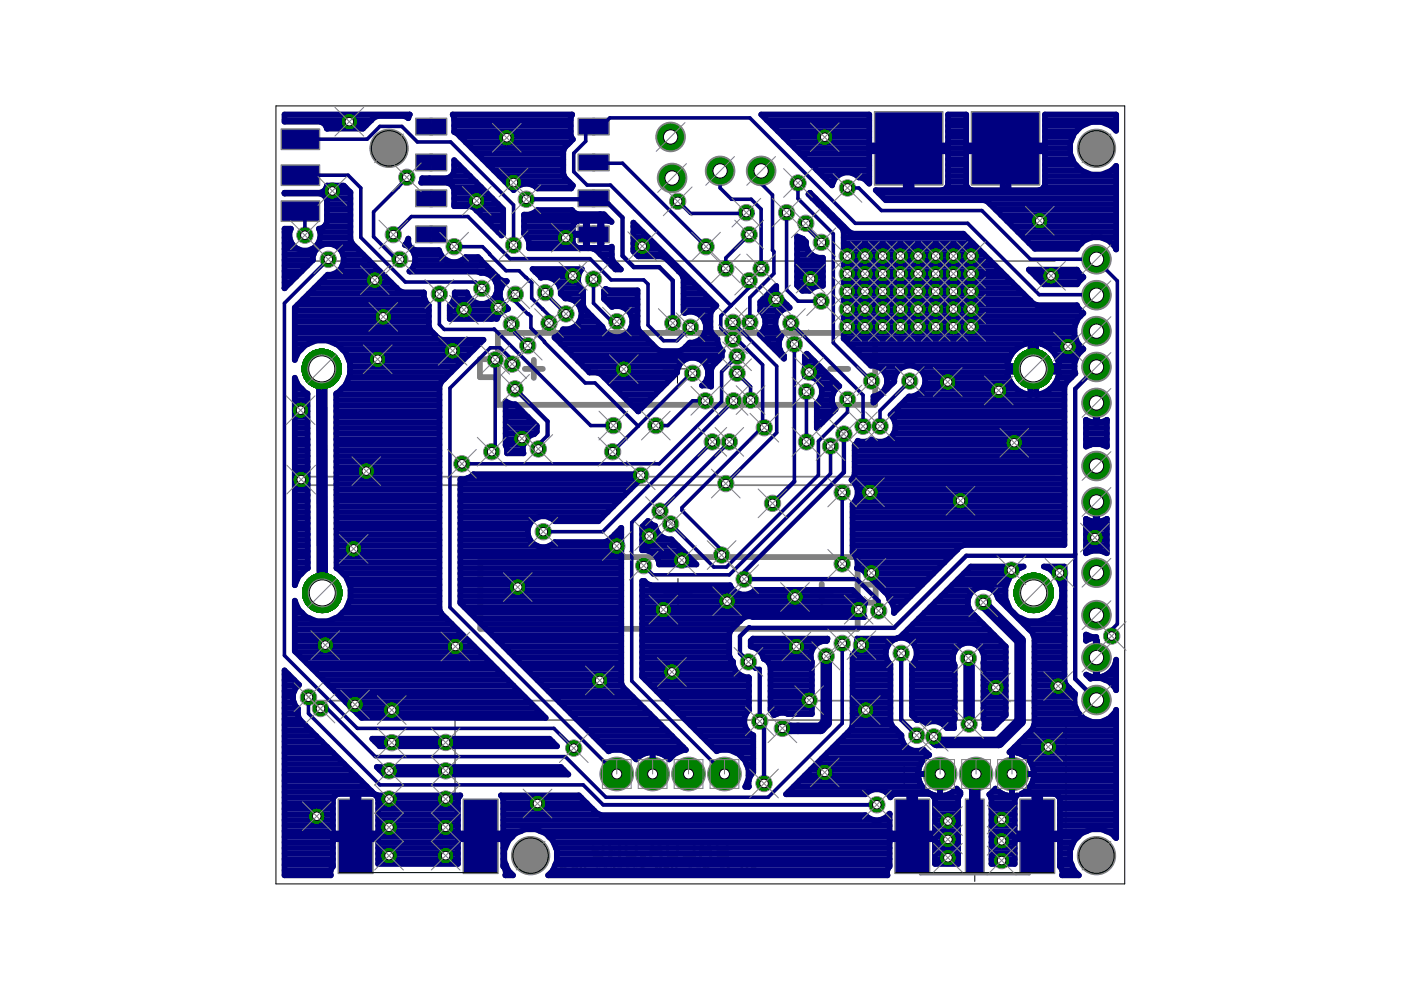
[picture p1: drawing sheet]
<svg xmlns="http://www.w3.org/2000/svg" width="297mm" height="210mm" viewBox="0 0 297 210" stroke-linecap="round" stroke-linejoin="round" font-family="sans-serif">
<g fill="none" stroke="#000" stroke-width=".21">
<path d="M89.1 34.4h1.6M89.1 26.8h1.6M89.9 26.1v1.5M89.9 33.7v1.5M92.2 34.4h1.5M92.2 26.8h1.5M92.9 26.1v1.5M92.9 33.7v1.5M123.6 34.4h1.5M123.6 26.8h1.5M124.3 26.1v1.5M124.3 33.7v1.5"/>
<path d="M126.6 34.4h1.5M126.6 26.8h1.5M127.4 26.1v1.5M127.4 33.7v1.5M89.1 49.7h1.6M89.1 42.1h1.6M89.9 41.3v1.5M89.9 48.9v1.5M92.2 49.7h1.5M92.2 42.1h1.5M92.9 41.3v1.5M92.9 48.9v1.5"/>
<path d="M123.6 49.7h1.5M123.6 42.1h1.5M124.3 41.3v1.5M124.3 48.9v1.5M126.6 49.7h1.5M126.6 42.1h1.5M127.4 41.3v1.5M127.4 48.9v1.5M140.6 78.2h6.1M143.6 75.2v6.1M140.7 125.7h6.1M143.7 122.7v6.1"/>
<path d="M189.4 164.1h4.6M191.7 161.8v4.6M204.8 185h3.7M206.7 183.2v3.7"/>
</g>
<g fill="none" stroke="#808080" stroke-width=".47">
<path d="M118.9 183.9l.3-.2h.4l.2 .2v.9M118.9 183.9v.9l.3 .3h.4l.2-.3M118.9 183.9l.9 .9M120.5 184.8h.2v.3h-.2zM122.4 183.9l-.2-.2h-.5l-.2 .2v.3l.9 .9h-.9M123.1 183.7v.9l.5 .5 .5-.5v-.9M126.4 184.2h.3l.4 .4M127.1 184.2v.9M128.8 184.6h-.9l.2-.4h.5l.2 .2v.4l-.2 .3h-.5M129.5 184.2l.7 .4-.7 .5M130.2 183.7v1.4M131 184.2h.7l.2 .2v.4l-.2 .3h-.7"/>
<path d="M133.4 184.2h-.5l-.2 .2v.7h.7l.2-.3-.2-.2h-.7M134.3 184.2h.2l.5 .4M135 184.2v.9M135.8 183.7h.9M136.2 183.7v1.4M139.1 183.9l.3-.2h.7v1.4h-.7l-.3-.3 .3-.4zM139.4 184.4h.7M140.8 184.4h.9M140.8 185.1v-.9l.5-.5 .4 .5v.9M142.5 184.4h.9M142.5 183.7v1.4M143.4 183.7v1.4"/>
<path d="M146.8 184.6h-.9l.2-.4h.5l.2 .2v.4l-.2 .3h-.5M147.6 185.1v-.7l.2-.2h.7v.9M149.5 183.7h.4l.3 .2v.9l-.3 .3h-.4l-.3-.3v-.9zM150.9 184.4h.9M152.6 185.1v-.7l.2-.2h.7v.9M154.2 183.7h.4M154.2 185.1h.4M154.4 183.7v1.4M155.4 184.4h.9M157 185.1h.4M157.4 183.7h-.2v1.4M158.1 185.1h.5"/>
<path d="M158.6 183.7h-.3v1.4M159.3 185.1v-.9l.5-.5 .5 .5v.9M159.3 184.4h1"/>
</g>
<g fill="none" stroke="#808080" stroke-width=".61">
<path d="M125.7 179l.6-.5h1l.6 .5v2.2l-.6 .5h-1l-.6-.5v-1.1h1.1M133.3 178.5h1l.6 .5v2.2l-.6 .5h-1l-.5-.5v-2.2zM141.5 178.5v2.7l.5 .5h1.1l.6-.5v-2.7M147.2 178.5v3.2h-2.2M152.6 178.5h1.6v3.2h-1.6l-.6-.5v-.6l.6-.5-.6-.5v-.6zM192.7 171.1h2.4v14.2h23.1v-14.2h2.4M130.3 180.6l-1.1 1.1M131.4 180.6h-1.6l-.6-.5v-1.1l.6-.5h1.6v3.2M136.1 181.2h.5v.5h-.5zM138 180.1h2.1M138 181.7v-2.1l1.1-1.1 1 1.1v2.1M148.5 180.1h2.2"/>
<path d="M148.5 181.7v-2.1l1.1-1.1 1.1 1.1v2.1M152.6 180.1h1.6"/>
</g>
<g fill="none" stroke="#808080" stroke-width=".38">
<path d="M63.6 55.4h160M65.6 78.3h5.2M65.6 78h5.2M65.7 78.7h5.1M65.7 77.6h5M65.8 79h4.9M65.8 77.3h4.8M65.9 79.4h4.6M66 76.9h4.5M66.1 79.7h4.2M66.2 76.6h4M66.5 76.2h3.4"/>
<path d="M67.1 75.9h2.3M216.5 78.3h5.2M216.5 78h5.1M216.5 78.7h5.1M216.5 77.6h5.1M216.6 79h4.9M216.6 77.3h4.9M216.8 79.4h4.6M216.8 76.9h4.5M217 79.7h4.1M217 76.6h4.1M217.4 76.2h3.3"/>
<path d="M217.9 75.9h2.3M66.4 80.1h3.6M66.9 80.4h2.6M67.9 80.8h.7M217.3 80.1h3.6M217.8 80.4h2.6M218.8 80.8h.6M63.6 101.1h160M63.8 102.9h159.9M65.7 125.8h5.2M65.8 126.2h5.1M65.8 125.5h5.1"/>
<path d="M65.8 125.1h5M65.8 126.5h5M65.9 124.8h4.8M66 126.9h4.7M66.1 124.4h4.4M66.2 127.2h4.3M66.4 124.1h3.9M66.4 127.5l1.4 .7M66.5 127.6h3.7M66.7 123.7h3.2M66.9 127.9h2.8M67.3 123.4h2.1"/>
<path d="M67.8 128.2h1.1M70.5 124.4a2.53 2.53 0 0 1 .2 2.4M70.5 124.4a2.59 2.59 0 0 0-3.8-.7 2.59 2.59 0 0 0-.3 3.8M70.7 126.8a2.54 2.54 0 0 1-2.9 1.4M216.6 125.8h5.2M216.6 125.5h5.1M216.6 126.2h5.1M216.7 125.1h5M216.7 126.5h4.9M216.8 124.8h4.8M216.8 126.9h4.7M217 124.4h4.4"/>
<path d="M217 127.2h4.3M217.2 124.1h3.9M217.3 127.5l1.3 .7M217.3 127.6h3.7M217.6 123.7h3.2M217.8 127.9h2.8M218.1 123.4h2.1M218.6 128.2h1.1M221.4 124.4a2.53 2.53 0 0 1 .1 2.4M221.4 124.4a2.59 2.59 0 0 0-3.8-.7 2.59 2.59 0 0 0-.3 3.8M221.5 126.8a2.55 2.55 0 0 1-2.9 1.4M63.8 148.6h159.9"/>
<path d="M96.5 175.5v-22.8h129.5v22.8"/>
<circle cx="68.2" cy="78.2" r="2.59"/>
<circle cx="219.1" cy="78.2" r="2.59"/>
</g>
<g fill="#808080" stroke="#808080" stroke-width=".21">
<path d="M205.2 172.9h3v12.2h-3z"/>
<path d="M98.5 169.7h6.8v15.2h-6.8z"/>
<path d="M72 169.7h6.8v15.2h-6.8z"/>
<path d="M206.2 24h14v14.9h-14z"/>
<path d="M185.7 24h13.9v14.9h-13.9z"/>
<path d="M205 169.7h3.4v15.2h-3.4z"/>
<path d="M216.5 169.7h6.9v15.2h-6.9z"/>
<path d="M190 169.7h6.8v15.2h-6.8z"/>
<path d="M59.6 27.3h8.2v4.4h-8.2z"/>
<path d="M59.6 34.9h8.2v4.4h-8.2z"/>
<path d="M59.6 42.6h8.2v4.4h-8.2z"/>
<path d="M98.2 169.4h7.4v15.8h-7.4z"/>
<path d="M71.7 169.4h7.4v15.8h-7.4z"/>
<path d="M205.9 23.6h14.6v15.7h-14.6z"/>
<path d="M185.4 23.6h14.5v15.7h-14.5z"/>
<path d="M204.7 169.4h4v15.8h-4z"/>
<path d="M216.2 169.4h7.4v15.8h-7.4z"/>
<path d="M189.7 169.4h7.4v15.8h-7.4z"/>
<path d="M122.5 47.9h3.6v3.6h-3.6z"/>
<path d="M125.6 47.9h3.6v3.6h-3.6z"/>
<path d="M125.6 40.3h3.6v3.6h-3.6z"/>
<path d="M122.5 40.3h3.6v3.6h-3.6z"/>
<path d="M125.6 32.6h3.6v3.6h-3.6z"/>
<path d="M122.5 32.6h3.6v3.6h-3.6z"/>
<path d="M125.6 25h3.6v3.6h-3.6z"/>
<path d="M122.5 25h3.6v3.6h-3.6z"/>
<path d="M91.1 47.9h3.6v3.6h-3.6z"/>
<path d="M88.1 47.9h3.6v3.6h-3.6z"/>
<path d="M91.1 40.3h3.6v3.6h-3.6z"/>
<path d="M88.1 40.3h3.6v3.6h-3.6z"/>
<path d="M88.1 32.6h3.6v3.6h-3.6z"/>
<path d="M91.1 32.6h3.6v3.6h-3.6z"/>
<path d="M88.1 25h3.6v3.6h-3.6z"/>
<path d="M91.1 25h3.6v3.6h-3.6z"/>
</g>
<path d="M105.6 70.6h79.9v15.2h-79.9zM105.6 76.2h-3.9v3.8h3.9M111.3 78.2h3.8M113.2 76.3v3.8M176 78.2h3.8M101.8 118.1h80v15.2h-80zM107.5 125.7h3.9M172.3 125.7h3.8M174.2 123.8v3.8M181.8 124h3.9v3.8h-3.9" fill="none" stroke="#808080" stroke-width="1.2"/>
<g fill="#808080" stroke="#808080" stroke-width=".21">
<circle cx="82.5" cy="31.5" r="4.1"/>
<circle cx="112.5" cy="181.4" r="4.1"/>
<circle cx="232.5" cy="181.4" r="4.1"/>
<circle cx="232.5" cy="31.5" r="4.1"/>
<circle cx="214.6" cy="164.1" r="3.6"/>
<circle cx="206.9" cy="164.1" r="3.6"/>
<circle cx="199.3" cy="164.1" r="3.6"/>
<circle cx="130.8" cy="164.1" r="3.6"/>
<circle cx="138.4" cy="164.1" r="3.6"/>
<circle cx="153.6" cy="164.1" r="3.6"/>
<circle cx="146" cy="164.1" r="3.6"/>
<circle cx="232.5" cy="85.4" r="3.1"/>
<circle cx="232.5" cy="77.8" r="3.1"/>
<circle cx="232.5" cy="70.2" r="3.1"/>
<circle cx="232.5" cy="62.6" r="3.1"/>
<circle cx="232.5" cy="55" r="3.1"/>
<circle cx="152.7" cy="36.2" r="3.1"/>
<circle cx="161.4" cy="36.2" r="3.1"/>
<circle cx="142.2" cy="29" r="3.1"/>
<circle cx="142.5" cy="37.7" r="3.1"/>
<circle cx="232.5" cy="121.4" r="3.1"/>
<circle cx="232.5" cy="148.4" r="3.1"/>
<circle cx="232.5" cy="139.4" r="3.1"/>
<circle cx="232.5" cy="130.4" r="3.1"/>
<circle cx="232.5" cy="106.4" r="3.1"/>
<circle cx="232.5" cy="98.8" r="3.1"/>
<circle cx="157.8" cy="122.8" r="1.74"/>
<circle cx="111.6" cy="42.2" r="1.74"/>
<circle cx="142.6" cy="68.5" r="1.74"/>
<circle cx="178.9" cy="92" r="1.74"/>
<circle cx="194.4" cy="155.9" r="1.74"/>
<circle cx="186.3" cy="129.5" r="1.74"/>
<circle cx="191.1" cy="138.5" r="1.74"/>
<circle cx="154.6" cy="93.7" r="1.74"/>
<circle cx="139.9" cy="108.4" r="1.74"/>
<circle cx="116.4" cy="68.5" r="1.74"/>
<circle cx="96.3" cy="52.3" r="1.74"/>
<circle cx="114.1" cy="95.2" r="1.74"/>
<circle cx="109.2" cy="82.4" r="1.74"/>
<circle cx="159.1" cy="84.8" r="1.74"/>
<circle cx="156.3" cy="79.1" r="1.74"/>
<circle cx="146.8" cy="79.1" r="1.74"/>
<circle cx="109.3" cy="62.4" r="1.74"/>
<circle cx="108.9" cy="52" r="1.74"/>
<circle cx="129.9" cy="95.8" r="1.74"/>
<circle cx="176.1" cy="94.6" r="1.74"/>
<circle cx="136.5" cy="119.9" r="1.74"/>
<circle cx="102.2" cy="61.2" r="1.74"/>
<circle cx="64.6" cy="49.9" r="1.74"/>
<circle cx="146.4" cy="69.4" r="1.74"/>
<circle cx="83.4" cy="49.7" r="1.74"/>
<circle cx="179.6" cy="69.3" r="1.74"/>
<circle cx="183.4" cy="69.3" r="1.74"/>
<circle cx="205.9" cy="69.3" r="1.74"/>
<circle cx="187.2" cy="69.3" r="1.74"/>
<circle cx="190.9" cy="69.3" r="1.74"/>
<circle cx="194.6" cy="69.3" r="1.74"/>
<circle cx="198.4" cy="69.3" r="1.74"/>
<circle cx="202.1" cy="69.3" r="1.74"/>
<circle cx="179.6" cy="65.5" r="1.74"/>
<circle cx="183.4" cy="65.5" r="1.74"/>
<circle cx="205.9" cy="65.5" r="1.74"/>
<circle cx="187.2" cy="65.5" r="1.74"/>
<circle cx="190.9" cy="65.5" r="1.74"/>
<circle cx="194.6" cy="65.5" r="1.74"/>
<circle cx="198.4" cy="65.5" r="1.74"/>
<circle cx="202.1" cy="65.5" r="1.74"/>
<circle cx="179.6" cy="58" r="1.74"/>
<circle cx="183.4" cy="58" r="1.74"/>
<circle cx="205.9" cy="58" r="1.74"/>
<circle cx="187.2" cy="58" r="1.74"/>
<circle cx="190.9" cy="58" r="1.74"/>
<circle cx="194.6" cy="58" r="1.74"/>
<circle cx="198.4" cy="58" r="1.74"/>
<circle cx="202.1" cy="58" r="1.74"/>
<circle cx="179.6" cy="61.8" r="1.74"/>
<circle cx="183.4" cy="61.8" r="1.74"/>
<circle cx="205.9" cy="61.8" r="1.74"/>
<circle cx="187.2" cy="61.8" r="1.74"/>
<circle cx="190.9" cy="61.8" r="1.74"/>
<circle cx="194.6" cy="61.8" r="1.74"/>
<circle cx="198.4" cy="61.8" r="1.74"/>
<circle cx="202.1" cy="61.8" r="1.74"/>
<circle cx="179.6" cy="54.3" r="1.74"/>
<circle cx="183.4" cy="54.3" r="1.74"/>
<circle cx="205.9" cy="54.3" r="1.74"/>
<circle cx="187.2" cy="54.3" r="1.74"/>
<circle cx="190.9" cy="54.3" r="1.74"/>
<circle cx="194.6" cy="54.3" r="1.74"/>
<circle cx="198.4" cy="54.3" r="1.74"/>
<circle cx="202.1" cy="54.3" r="1.74"/>
<circle cx="82.5" cy="181.4" r="1.74"/>
<circle cx="82.5" cy="163.4" r="1.74"/>
<circle cx="82.5" cy="169.4" r="1.74"/>
<circle cx="82.5" cy="175.4" r="1.74"/>
<circle cx="94.5" cy="181.4" r="1.74"/>
<circle cx="94.5" cy="157.4" r="1.74"/>
<circle cx="94.5" cy="163.4" r="1.74"/>
<circle cx="94.5" cy="169.4" r="1.74"/>
<circle cx="94.5" cy="175.4" r="1.74"/>
<circle cx="212.4" cy="173.8" r="1.74"/>
<circle cx="212.4" cy="178.3" r="1.74"/>
<circle cx="212.4" cy="182.5" r="1.74"/>
<circle cx="201" cy="181.9" r="1.74"/>
<circle cx="201" cy="178" r="1.74"/>
<circle cx="201" cy="174.1" r="1.74"/>
<circle cx="79.5" cy="59.4" r="1.74"/>
<circle cx="80.1" cy="76.2" r="1.74"/>
<circle cx="107.4" cy="29.2" r="1.74"/>
<circle cx="101.1" cy="42.6" r="1.74"/>
<circle cx="96" cy="74.4" r="1.74"/>
<circle cx="75" cy="116.4" r="1.74"/>
<circle cx="105.6" cy="65.2" r="1.74"/>
<circle cx="121.5" cy="58.5" r="1.74"/>
<circle cx="132.2" cy="78.3" r="1.74"/>
<circle cx="110.7" cy="93" r="1.74"/>
<circle cx="70.5" cy="40.5" r="1.74"/>
<circle cx="220.5" cy="46.8" r="1.74"/>
<circle cx="174.9" cy="29.1" r="1.74"/>
<circle cx="184.4" cy="104.4" r="1.74"/>
<circle cx="96.6" cy="137.1" r="1.74"/>
<circle cx="171.9" cy="59.1" r="1.74"/>
<circle cx="63.7" cy="87" r="1.74"/>
<circle cx="81.3" cy="67.2" r="1.74"/>
<circle cx="98.4" cy="65.7" r="1.74"/>
<circle cx="136.2" cy="52.2" r="1.74"/>
<circle cx="200.9" cy="81" r="1.74"/>
<circle cx="130.8" cy="115.8" r="1.74"/>
<circle cx="109.8" cy="124.5" r="1.74"/>
<circle cx="135.8" cy="100.8" r="1.74"/>
<circle cx="77.7" cy="99.9" r="1.74"/>
<circle cx="154.2" cy="127.5" r="1.74"/>
<circle cx="137.6" cy="113.7" r="1.74"/>
<circle cx="144.5" cy="118.8" r="1.74"/>
<circle cx="203.6" cy="106.2" r="1.74"/>
<circle cx="224.6" cy="121.5" r="1.74"/>
<circle cx="211.8" cy="82.8" r="1.74"/>
<circle cx="222.8" cy="58.5" r="1.74"/>
<circle cx="211.1" cy="145.8" r="1.74"/>
<circle cx="215" cy="93.9" r="1.74"/>
<circle cx="226.4" cy="73.5" r="1.74"/>
<circle cx="184.7" cy="121.5" r="1.74"/>
<circle cx="142.5" cy="142.5" r="1.74"/>
<circle cx="140.7" cy="129.3" r="1.74"/>
<circle cx="182.6" cy="136.8" r="1.74"/>
<circle cx="232.1" cy="114" r="1.74"/>
<circle cx="224.3" cy="145.5" r="1.74"/>
<circle cx="214.4" cy="120.9" r="1.74"/>
<circle cx="171.6" cy="78.9" r="1.74"/>
<circle cx="120" cy="50.4" r="1.74"/>
<circle cx="74.1" cy="25.8" r="1.74"/>
<circle cx="108.9" cy="38.7" r="1.74"/>
<circle cx="69" cy="136.8" r="1.74"/>
<circle cx="171.6" cy="148.5" r="1.74"/>
<circle cx="168.8" cy="137.1" r="1.74"/>
<circle cx="168.5" cy="126.6" r="1.74"/>
<circle cx="183.6" cy="150.6" r="1.74"/>
<circle cx="182.1" cy="129.3" r="1.74"/>
<circle cx="174.9" cy="163.8" r="1.74"/>
<circle cx="114" cy="170.4" r="1.74"/>
<circle cx="127.1" cy="144.3" r="1.74"/>
<circle cx="222.2" cy="158.4" r="1.74"/>
<circle cx="83.1" cy="150.6" r="1.74"/>
<circle cx="83.1" cy="157.5" r="1.74"/>
<circle cx="75.3" cy="149.4" r="1.74"/>
<circle cx="67.2" cy="173.1" r="1.74"/>
<circle cx="63.9" cy="101.7" r="1.74"/>
<circle cx="164.5" cy="63.5" r="1.74"/>
<circle cx="171" cy="93.7" r="1.74"/>
<circle cx="171" cy="83" r="1.74"/>
<circle cx="168.4" cy="73" r="1.74"/>
<circle cx="163.8" cy="106.7" r="1.74"/>
<circle cx="161.4" cy="56.9" r="1.74"/>
<circle cx="159" cy="68.3" r="1.74"/>
<circle cx="155.4" cy="68.3" r="1.74"/>
<circle cx="149.7" cy="52.3" r="1.74"/>
<circle cx="153.9" cy="102.5" r="1.74"/>
<circle cx="65.4" cy="147.8" r="1.74"/>
<circle cx="185.9" cy="170.6" r="1.74"/>
<circle cx="235.7" cy="134.9" r="1.74"/>
<circle cx="179.7" cy="39.9" r="1.74"/>
<circle cx="153" cy="117.7" r="1.74"/>
<circle cx="155.4" cy="71.9" r="1.74"/>
<circle cx="158.8" cy="59.5" r="1.74"/>
<circle cx="67.9" cy="150.2" r="1.74"/>
<circle cx="178.6" cy="136.4" r="1.74"/>
<circle cx="178.6" cy="119.5" r="1.74"/>
<circle cx="162.1" cy="90.7" r="1.74"/>
<circle cx="178.6" cy="104.4" r="1.74"/>
<circle cx="179.7" cy="84.7" r="1.74"/>
<circle cx="142.2" cy="111.1" r="1.74"/>
<circle cx="151" cy="93.7" r="1.74"/>
<circle cx="205.5" cy="153.5" r="1.74"/>
<circle cx="205.3" cy="139.6" r="1.74"/>
<circle cx="186.6" cy="90.4" r="1.74"/>
<circle cx="192.9" cy="80.8" r="1.74"/>
<circle cx="115.6" cy="62" r="1.74"/>
<circle cx="108.4" cy="68.7" r="1.74"/>
<circle cx="111.9" cy="73.3" r="1.74"/>
<circle cx="108.6" cy="77.2" r="1.74"/>
<circle cx="120" cy="66.5" r="1.74"/>
<circle cx="165.9" cy="154.4" r="1.74"/>
<circle cx="175.2" cy="139.1" r="1.74"/>
<circle cx="162" cy="166.1" r="1.74"/>
<circle cx="161.1" cy="152.9" r="1.74"/>
<circle cx="158.7" cy="140.3" r="1.74"/>
<circle cx="208.5" cy="127.7" r="1.74"/>
<circle cx="198" cy="156.2" r="1.74"/>
<circle cx="105" cy="76.3" r="1.74"/>
<circle cx="104.2" cy="95.8" r="1.74"/>
<circle cx="155.5" cy="85" r="1.74"/>
<circle cx="115.2" cy="112.7" r="1.74"/>
<circle cx="130.8" cy="68.2" r="1.74"/>
<circle cx="125.8" cy="59.2" r="1.74"/>
<circle cx="86.3" cy="37.6" r="1.74"/>
<circle cx="84.8" cy="55" r="1.74"/>
<circle cx="69.6" cy="55" r="1.74"/>
<circle cx="121.6" cy="158.6" r="1.74"/>
<circle cx="169.2" cy="38.8" r="1.74"/>
<circle cx="184.8" cy="80.8" r="1.74"/>
<circle cx="143.7" cy="42.7" r="1.74"/>
<circle cx="158.2" cy="45.1" r="1.74"/>
<circle cx="166.8" cy="45.1" r="1.74"/>
<circle cx="174.1" cy="63.9" r="1.74"/>
<circle cx="153.9" cy="56.9" r="1.74"/>
<circle cx="158.8" cy="49.7" r="1.74"/>
<circle cx="170.8" cy="47.3" r="1.74"/>
<circle cx="174.1" cy="51.4" r="1.74"/>
<circle cx="149.5" cy="85" r="1.74"/>
<circle cx="139" cy="90.2" r="1.74"/>
<circle cx="130" cy="90.2" r="1.74"/>
<circle cx="93.2" cy="62.3" r="1.74"/>
<circle cx="156.3" cy="75.5" r="1.74"/>
<circle cx="97.9" cy="98.3" r="1.74"/>
<circle cx="167.7" cy="68.5" r="1.74"/>
<circle cx="183" cy="90.4" r="1.74"/>
</g>
<g fill="#000080" stroke="#000080" stroke-width=".21">
<path d="M59.9 27.6h7.6v3.8h-7.6z"/>
<path d="M59.9 35.2h7.6v3.9h-7.6z"/>
<path d="M59.9 42.9h7.6v3.8h-7.6z"/>
<path d="M98.5 169.7h6.8v15.2h-6.8z"/>
<path d="M72 169.7h6.8v15.2h-6.8z"/>
<path d="M206.2 24h14v14.9h-14z"/>
<path d="M185.7 24h13.9v14.9h-13.9z"/>
<path d="M205 169.7h3.4v15.2h-3.4z"/>
<path d="M216.5 169.7h6.9v15.2h-6.9z"/>
<path d="M190 169.7h6.8v15.2h-6.8z"/>
<path d="M122.8 48.2h3v3h-3z"/>
<path d="M125.9 48.2h3v3h-3z"/>
<path d="M125.9 40.6h3v3h-3z"/>
<path d="M122.8 40.6h3v3h-3z"/>
<path d="M125.9 32.9h3v3h-3z"/>
<path d="M122.8 32.9h3v3h-3z"/>
<path d="M125.9 25.3h3v3h-3z"/>
<path d="M122.8 25.3h3v3h-3z"/>
<path d="M91.4 48.2h3v3h-3z"/>
<path d="M88.4 48.2h3v3h-3z"/>
<path d="M91.4 40.6h3v3h-3z"/>
<path d="M88.4 40.6h3v3h-3z"/>
<path d="M88.4 32.9h3v3h-3z"/>
<path d="M91.4 32.9h3v3h-3z"/>
<path d="M88.4 25.3h3v3h-3z"/>
<path d="M91.4 25.3h3v3h-3z"/>
</g>
<path d="M127.4 42.1l-3.1-.1-.4 .2h-12.3M127.4 42.1l.4 .4v.6h1.2l3 3v8.2l2.4 2.3h5.4l2.8 2.9v9M127.4 42.1l-.1 .4M232.5 77.8l-4.5 4.6v61.5l4.5 4.5M109.2 82.4l6.9 6.9v3M178.9 92v8.1l-21 21-.1 1.7M168.4 102.1l-4.6 4.6M228 117.5l-.3 .3h-22.8l-15.3 15.3h-30.6l-.2-.1-1.9 1.9v3.6l3.3 3.3h.9v11.1l.9 .9v12.3M157.8 122.8v.4M157.8 122.8h23.8l4.7 4.6v2.1M191.1 138.5v14.1l3.3 3.3M198 156.2v.3" fill="none" stroke="#000080" stroke-width=".93"/>
<g fill="none" stroke="#000080" stroke-width=".76">
<path d="M63.7 29.5h14.2l2.6-2.7h4.7l3.3 3.3h7l13.4 13.4v8.5M63.7 37.1h10.1l2.7 2.8v10.4l9.4 9.5h14.9l1.4 1.4M86.3 37.6l-1.8 2.1-5.3 5.2v5.3l4.8 4.8h.8M124.3 26.8h3.1l1.9-1.8h29.7l22.3 22.3h23.9l15.1 15.2 12.2 .1M124.3 34.4l7.7 .2 17.7 17.7M124.3 26.8h.1M124.3 26.8l-.1 .3v2.9l-2.6 2.5v3.9l2.9 2.8h4.9l25.6 25.6M152.7 36.2v3.7l2.4 2.3h4.2l2.1 2.1v12.6M161.4 36.2v2.7l2.4 2.4v11.7l.3 .3v4.7l-5.1 5.1v5.2M169.2 38.8v3.3l7.5 7.5v23.1l8.1 8.1M179.7 39.9h2.4l4.8 4.7h21.3l10.3 10.4h14M63.7 44.8l.9 .9v4.2"/>
<path d="M69.6 55l-9.3 9.3v74.7l15.5 15.4h41.6l4.2 4.2M83.4 49.7l3.8-3.8h12l8.9 8.9h17l4.5 4.6h6.9l.9 .8v8.7l3.3 3.3h2.8l2.9-2.8M96.3 52.3h6l5 5.1h2.8l2.6 2.6v3.2l4.1 4.1v1.1l-.4 .1M125.8 59.2v5.1l3.9 3.9h1.1M143.7 42.7l2.7 2.6h13.2l-1.4-.2M158.8 59.5v1.5l-6 6v2.5l2.3 2.3 .3 .1h.9l5.4 5.4v13.2M158.8 49.7l-4.9 5v2.2M166.8 45.1v16.3l2.4 2.5h4.9M170.8 47.3v.8l3.3 3.3M232.5 54.8v.2M232.5 55l.1 .3 4.3 4.3v72.7l-1.2 1.2v1.4M93.2 62.3v6.5l1 1h10.6l20.4 20.4h4.8"/>
<path d="M105 76.3v18.7l-.8 .8M108.4 68.7l.8 1.9 2.7 2.7M108.6 77.2v-.9l-2.6-2.6h-2.1l-8.5 8.6v46.5l35.4 35.3M109.3 62.4v1.5l3.3 3.2v2.4l11.5 11.7h2.1l9.1 9.2M115.1 65.6h.1M115.6 62l4.4 4.5M146.8 79.1h-.3l-11.2 11.3M155.4 68.3l9.3 9.3v14.1l-10.8 10.8M156.3 79.1l2.8 2.9v2.8M156.3 75.5l-3.3 3.3v6.3l-13.2 13.2h-41.9M167.7 68.5l15.3 15.3v6.6M168.4 73v29.1"/>
<path d="M116.1 92.3l-2 2v.9M135.3 90.4l-5.4 5.4M149.5 85h-2.7l-5.2 5.2h-2.6M151 93.7l-17.1 17.1v33.6l19.7 19.7M154.6 93.7l-14.7 14.7M155.5 85l-27.7 27.7h-12.6M161.7 90.5l-17.1 17.1v.6l8.4 8.4v1.1M161.7 90.5l.4 .2M171 83v10.7M176.1 94.6v5.8l-21.5 21.5h-16.2l-1.9-2M179.7 84.7v2.7l-6.2 6.1v7.2l-19.5 19.5h-2.7l-9.1-9.1M192.9 80.8l-6.3 6.3v3.3"/>
<path d="M178.6 104.4v15.1M178.6 136.4v17l-15.7 15.6h-34.4l-8.7-8.6h-40.2l-10.2-10.2h-1.5M65.4 147.8v3.5l15.1 15.1h43.2l4.2 4.2h58"/>
</g>
<g fill="none" stroke="#000080" stroke-width="1.2">
<path d="M60.3 24.3h26.6l-.3 .8-1-.5h-5.5l-.8 .3-2.4 2.4h-7.6a1.81 1.81 0 0 0-1.4-1.5h-7.6zM60.3 25.5h18.5M69.1 26.6h8.5M69.2 39.7h4M89.4 38.5h11.4M89.5 37.8h5.3l.7-.3 .5-.5 .3-.7v-2.3l10.4 10.4v5.2l-.4 .3-5.8-5.9-.8-.3h-3.4v-3.5l-.3-.7-.5-.5-.7-.3h-5.5zM89.9 34.4h3M89.9 26.8h3M95.7 37.3h4M96 24.3h25.3l-.3 .7v3.7l.5 .8-1.7 1.7-.4 .9v4.7l.4 .9 1.7 1.6-.4 .7h-7.2a3.2 3.2 0 0 0-5 .3l-12.1-12.1-.5-.2v-3zM96 24.3h.1M96.1 39.7h5.9"/>
<path d="M96.3 36.1h2.2M96.3 34.9h1M96.3 27.8h24.7M96.3 26.6h24.7M96.3 25.5h24.7M97.6 29h23.5M98.8 30.2h22M100 31.4h19.7M101.2 32.6h18.2M102.3 33.8h17.1M103.5 34.9h15.9M104.7 36.1h14.7"/>
<path d="M105.9 37.3h13.7M107.1 38.5h13.5M108.3 39.7h1.2M113.7 39.7h7.5M161.4 24.3l15 15a3.2 3.2 0 0 1 2.3-2.6 3.2 3.2 0 0 1 3.4 .9h.4l.8 .4 1 .9v-6.8h16.7v7a1.39 1.39 0 0 1-1.2 1.2h-6.5v-9.5h7.7v-6.5h3.9v6.5h7.7v9.5h-6.6a1.39 1.39 0 0 1-1.1-1.2v-7h16.7v7a1.38 1.38 0 0 1-1.3 1.2h-6.5v-9.5h7.8v-6.5h15v3.4a5.6 5.6 0 0 0-8.1-.3 5.6 5.6 0 0 0 0 8.1 5.6 5.6 0 0 0 8.1-.3v17.7a4.6 4.6 0 0 0-4.1-2.7 4.6 4.6 0 0 0-4.2 2.5h-8.9l-10-9.9-.8-.4h-20.8l-2.1-2.1h6.3v-9.5h-7.7v-6.5zM162.6 25.5h21.7M163.7 26.6h20.6M164.9 27.8h19.4M166.1 29h18.2M167.3 30.2h17M168.5 31.4h23.5M169.7 32.6h14.6"/>
<path d="M170.9 33.8h13.4M172.1 34.9h12.2M173.2 36.1h11.1M174.4 37.3h3.2M175.6 38.5h1.1M181.8 37.3h2.5M183.9 38.5h.4M192 39.7h1.3M192 38.5h1.3M192 37.3h1.3M192 36.1h1.3M192 34.9h1.3"/>
<path d="M192 33.8h1.3M192 32.6h1.3M193.3 31.4h19.3M200.8 39.7h4.3M201 38.5h3.9M201 37.3h3.9M201 36.1h3.9M201 34.9h3.9M201 33.8h3.9M201 32.6h3.9M201 30.2h3.9M201 29h3.9"/>
<path d="M201 27.8h3.9M201 26.6h3.9M201 25.5h3.9M212.6 39.7h1.2M212.6 38.5h1.2M212.6 37.3h1.2M212.6 36.1h1.2M212.6 34.9h1.2M212.6 33.8h1.2M212.6 32.6h1.2M213.8 31.4h13.1M221.3 39.7h15.3"/>
<path d="M221.6 38.5h15M221.6 37.3h15M221.6 36.1h7.7M221.6 34.9h6.5M221.6 33.8h5.8M221.6 32.6h5.3M221.6 30.2h5.3M221.6 29h5.8M221.6 27.8h6.6M221.6 26.6h7.9M221.6 25.5h15M235.4 26.6h1.2"/>
<path d="M235.7 36.1h.9M60.3 59.9h1.3M60.3 58.7h2.5M60.3 57.5h3.7M60.3 56.3h4.9M60.3 55.1h6M60.3 54h6.2M60.3 52.8h2.8M60.3 51.6h1.5M60.3 50.4h1.1M60.3 49.2h1.1M60.3 40.9h14"/>
<path d="M61.4 49.2l.3-.7h-1.4v12.6l6-6M61.4 49.2a3.3 3.3 0 0 0 3.2 4 3.3 3.3 0 0 0 3.3-4M66.2 52.8h1M67.5 51.6h7.1M67.8 59.9h15.1M67.9 49.2l-.3-.7a1.75 1.75 0 0 0 1.7-1.5v-4.5l-.3-.7-.5-.5-.6-.3h-7.6v-.1h7.6a1.79 1.79 0 0 0 1.4-1.6h3.6l1.4 1.5v10l.3 .8 10.1 10.1 .8 .3h4.4v1l.5 1.2 .5 .5v4.5l.4 .8 1.6 1.7 .8 .4h8.8l-9 8.9-.3 .9v47.3l.3 .8 22.2 22.2h-39l-14.2-14.1v-10.7a6.1 6.1 0 0 0 9.6 3.1 6.1 6.1 0 0 0-.7-10l-.1-37.1a6.1 6.1 0 0 0 .8-9.9 6.1 6.1 0 0 0-9.6 2.8v-11.1l7-6.9a3.3 3.3 0 0 0 3.4-3.3 3.3 3.3 0 0 0-3.3-3.3 3.3 3.3 0 0 0-3.3 3.4M67.9 50.4h6.4M67.9 49.2h6.4M68.7 48h5.6M69 58.7h12.7M69.2 42.1h5.1M69.3 46.8h5"/>
<path d="M69.3 45.6h5M69.3 44.4h5M69.3 43.3h5M71.7 57.5h8.8M72 52.8h3.8M72.6 56.3h6.8M72.7 54h4.3M72.9 55.1h5.3M86.2 51.6l.4-1a1.96 1.96 0 0 0 1.4 2.4h5.1a3.2 3.2 0 0 0 2.3 2.5 3.2 3.2 0 0 0 3.3-1h2.7l4.6 4.8 .8 .3h.6a3.4 3.4 0 0 0 0 5.6l.3 .3-1.1 .5-1 .9-.3 .7h-9.9v-2.9l.5-.5 .5-1.2v-1h2.6a3.3 3.3 0 0 0 3.8 2.4 3.3 3.3 0 0 0 2.6-3.7 3.3 3.3 0 0 0-3.4-2.8l-.8-.3-14.4-.1M86.2 51.6l-.4 .3a3.2 3.2 0 0 1 1 5.6M86.2 51.6h.4M86.8 57.5h17.5"/>
<path d="M87.1 52.8h.3M87.7 56.3h15.4M87.8 54h5.7M88 55.1h6.6M89.9 49.7h3M89.9 42.1h3M96.3 43.3h9.3M96.3 42.1h8.1M96.3 40.9h6.9M98 55.1h3.9M100.9 44.4h5.8M101.1 44.7h.1"/>
<path d="M102.1 45.6h4.6M103.3 46.8h3.4M104.3 58.7h1.2M104.4 48h2.3M105.2 59.9h1.9M105.6 49.2h1.1M111.1 46.8h18.3M111.1 49.2h10.4M111.1 48h10.4M111.1 45.6h17.1M111.8 50.4h9.7M112.2 51.6h9.3"/>
<path d="M113.3 57.5h9.7M114.6 58.7l.1 .2a3.2 3.2 0 0 1 4.2 3.4l.9 1a3.3 3.3 0 0 1 3.5 3.5 3.3 3.3 0 0 1-3.9 3l-.3 .5-.9 .9-.6 .3 7.4 7.5h1.6l.8 .3 7.9 7.9 8.3-8.2a3.3 3.3 0 0 1 4.8-2.8 3.3 3.3 0 0 1 .4 5.5h1.4l.6 .3v-3.6l.3-.8 1.9-1.9v-.8l.2-.5-.6-.6-.5-1.2v-.7l-1.1-1.1-.4-.8v-3.5l.4-.8 .9-.9-17.6-17.6v6.1l1 1.1h5l.8 .3 3.5 3.5 .3 .8v7.2l.2 .2a3.3 3.3 0 0 1 4.6 2.4 3.3 3.3 0 0 1-3.5 3.8l-1.4 1.5M114.6 58.7l-1.7-1.7h10.5a3.1 3.1 0 0 0 .2 4.6v3.1l.4 .8 .6 .7M114.6 58.7h8M118.1 59.9h4.5M122.7 46.8a1.38 1.38 0 0 0-1.2 1.2M124.2 46.8v5.8h-1.5a1.38 1.38 0 0 1-1.2-1.2v-1.6h6v2.8h1.6l.6-.3v2.4l.3 .8 1.6 1.6h-1.1l-4.2-4.1-.8-.4h-13.3v-1.2l-.5-1.3-.6-.5v-4.1h1.1l1.2-.5 .5-.5h7.4l.5 .6 .7 .3h5.5l1.7 1.7-.6-.3M124.2 51.6h.3M124.2 50.4h.3M124.2 49.2h.3M124.2 48h.3M124.5 46.8v5.8h2.7v-5.8"/>
<path d="M125.8 52.8h3.9M127.2 51.6h.3M127.2 50.4h.3M127.2 49.2h.3M127.2 48h.3M127.3 54h2.4M127.5 46.8v2.8h-6v-1.6M128.5 55.1h1.4M129.7 56.3h1.1M130.7 56.2h.1M134.3 52.8h5.5M134.3 51.6h4.3"/>
<path d="M134.3 50.4h3.2M134.3 49.2h2M134.3 48h.8M134.9 54h6.1M141.5 55.1h.7M142.7 56.3h.7M143.9 57.5h.7M143.9 57.6h.1M144.8 58.7h1M144.9 59.9h2.1M169 50.1l1.2 .5 .7 .7a3.2 3.2 0 0 0 3.6 3.4v5.9h-1.1l-1.2 .5-.5 .6h-1.6l-1.1-1.2zM169 59.9h5.5"/>
<path d="M169 58.7h5.5M169 57.5h5.5M169 56.3h5.5M169 55.1h5.5M169 54h3.1M169 52.8h2.2M169 51.6h1.9M169 50.4h.7M170.2 50.6h.1M171.7 40.9h.1M172.3 42.1h.6M173.5 43.3h.6"/>
<path d="M174.7 44.4h.6M175.9 45.6h.6M177 46.8h.7M178.2 48h.7M178.9 59.9h35.7M178.9 58.7h34.5M178.9 57.5h33.3M178.9 56.3h32.1M178.9 55.1h30.9M178.9 54h29.8M178.9 52.8h28.6M178.9 51.6h27.4"/>
<path d="M178.9 50.4h26.2M178.9 49.2h1.2M186.2 40.9h50.4M187.4 42.1h49.2M209.9 43.3h26.7M211.1 44.4h25.5M212.3 45.6h24.3M213.5 46.8h23.1M214.7 48h21.9M215.9 49.2h20.7M217 50.4h14.4M218.1 57.2h10.2l.2 .4 1.2 1.2-1.2 1.1-.1 .4h-7.2z"/>
<path d="M218.2 51.6h11.1M218.5 57.5h10M219.6 58.7h10M220.8 59.9h7.8M233.6 50.4h3M235.6 51.6h1M236.6 52.8h.1M60.3 61.1h.1M62.5 75.3h.4M62.5 74.1h1.3M62.5 72.9h2.8M62.5 71.8h30.5"/>
<path d="M62.5 70.6h29.3M62.5 69.4h28.5M62.5 68.2h28.4M62.5 67h28.4M62.5 65.8h28.4M63.1 64.6h27.7M64.3 63.4h25.8M65.5 62.3h24.4M66.7 61.1h17.4M71.2 72.9h30.4M72.6 74.1h27.8M73.5 75.3h25.8"/>
<path d="M74 76.5h24M74.2 78.9h21.5M74.2 77.7h22.7M95.4 67h10.2M95.4 65.8h11.5M95.5 64.6h11.4M96.2 63.4h3.6M96.4 62.3h2.7M104.5 63.4h1.7M105.2 62.3h.8M105.4 61.1h.9M117.8 71.8h19.3"/>
<path d="M118.8 61.1h4.3M118.9 62.3h4.7M118.9 70.6h9.6M119 72.9h19.3M120.1 74.1h19.4M121 63.4h2.6M121.3 75.3h31.7M121.7 69.4h6M122.5 76.5h22.4M122.7 64.6h.9M122.8 68.2h3.8M123.2 65.8h1"/>
<path d="M123.3 67h2.1M123.7 77.7h20.2M124.6 66.2h.1M124.6 66.2l3.1 3.1a3.3 3.3 0 0 0 4.2 2 3.3 3.3 0 0 0 2-4.2 3.3 3.3 0 0 0-4.1-2l-1.7-1.7v-1.8l.3-.4 .7 .4h6.1v7.8M124.9 78.9h18.7M128.1 62.3h7.1M128.1 63.4h7.1M129.3 64.6h5.9M133 70.6h2.9M133 65.8h2.2M133.8 69.4h1.4M133.8 67h1.4"/>
<path d="M134 68.2h1.2M135.2 69.4l.3 .8 3.9 3.9 .9 .3h3.7l.8-.3M144.7 74.1h8.3M144.9 65.8h6M144.9 64.6h6.8M144.9 63.4h5.6M144.9 62.3h4.4M144.9 61.1h3.2M146 72.9h6.3M148.6 67h2M148.6 71.8h3.3M148.8 76.5h3.4"/>
<path d="M149.4 68.2h1.2M149.4 70.6h1.5M149.6 69.4h1M149.8 77.7h1.3M150.1 78.9h.7M161.2 64l3.4-3.4v1.3l.3 .8 2.5 2.5a3.3 3.3 0 0 0-2.9 2.4 3.3 3.3 0 0 0 1.2 3.5 3.2 3.2 0 0 0 .5 4.3v.7l-5.1-5.2a3.2 3.2 0 0 0 .1-5zM161.2 65.8h4.5M161.2 64.6h5.6M161.4 70.6h3.7M161.8 63.4h3.9M161.9 71.8h3.5M162 67h2.8"/>
<path d="M162.1 69.4h2.4M162.2 68.2h2.2M162.9 62.3h1.8M163.1 72.9h2.1M164.1 61.1h.5M164.3 74.1h1.1M165.5 75.3h.6M165.7 71.1h.1M169.5 61.1h2.8M170.6 75.4l.4-.4 6.9 6.9a3.2 3.2 0 0 0-.7 4.9l-4 3.9v-5.3a3.2 3.2 0 0 0 .8-3.7 3.2 3.2 0 0 0-3.4-1.9zM170.6 78.9h4.3M170.6 77.7h3.2"/>
<path d="M170.6 76.5h2M170.7 75.3h.7M178.9 71.8v-22.7l-.3-.8-7.2-7.1 .3-.3 8.4 8.3 .8 .4h23.4l14.8 14.8 .8 .3h8.4l.2 .5 1.2 1.2a4.6 4.6 0 0 0 0 7.6 4.5 4.5 0 0 0-1.7 5.2l-2 2-.3 .8v33.5h-21.3l-.8 .4-.7 .6M178.9 71.8l5.7 5.7a3.3 3.3 0 0 1 3.5 3 3.3 3.3 0 0 1-2.9 3.6v1.2l.1-.1M178.9 71.8h49.2M178.9 70.6h48.9M178.9 69.4h48.9M178.9 68.2h49.4M178.9 67h50.2M178.9 65.8h50.2M178.9 64.6h40.8M178.9 63.4h39.2"/>
<path d="M178.9 62.3h38.1M178.9 61.1h36.9M180.1 72.9h37.2M181.3 74.1h34M182.4 75.3h31.9M183.6 76.5h30.2M185.8 77.7h6M187.5 78.9h2.7M193.9 77.7h24.6M195.6 78.9h18M214.9 74.5a5.6 5.6 0 0 1 3.6-1.8v11a5.5 5.5 0 0 1-4.9-4.9h11a5.5 5.5 0 0 1-4.9 4.9v-11a5.5 5.5 0 0 1 4.9 4.9h-11a5.5 5.5 0 0 1 1.3-3.1zM218.4 63.7v.1"/>
<path d="M218.5 78.9h1.2M218.5 76.5h1.2M218.5 75.3h1.2M218.5 74.1h1.2M218.5 72.9h1.2M219.7 77.7h8.1M220.8 72.9h7.8M222.8 74.1h6.8M223.8 75.3h4.7M224.3 76.5h3.7M224.6 78.9h3.3M62.5 80.1l.6 1.5 1.7 1.7 .4 .1 .1 37.1-.4 .1-1.7 1.7-.7 1.8z"/>
<path d="M62.5 99.1h2.7M62.5 97.9h2.7M62.5 96.7h2.7M62.5 95.5h2.7M62.5 94.3h2.7M62.5 93.1h2.7M62.5 91.9h2.7M62.5 90.7h2.7M62.5 89.6h2.7M62.5 88.4h2.7M62.5 87.2h2.7M62.5 86h2.7"/>
<path d="M62.5 84.8h2.7M62.5 83.6h2.7M62.5 82.4h1.5M62.5 81.3h.5M71.3 93.1h21.9M71.3 91.9h21.9M71.3 90.7h21.9M71.3 89.6h21.9M71.3 88.4h21.9M71.3 87.2h21.9M71.3 86h21.9M71.3 84.8h21.9"/>
<path d="M71.3 83.6h21.9M71.3 99.1h21.9M71.3 97.9h21.9M71.3 96.7h21.9M71.3 95.5h21.9M71.3 94.3h21.9M72.5 82.4h20.7M73.4 81.3h20M73.9 80.1h20.6M107.2 85.1l1.3 .6h.7l4.6 4.6v1.2l-.5 .5a3.2 3.2 0 0 0-2.3 4.1h-3.5v-1l-.3-.7zM107.2 94.3h3.8M107.2 93.1h4.4"/>
<path d="M107.2 91.9h6.2M107.2 90.7h6.6M107.2 89.6h5.9M107.2 88.4h4.7M107.2 87.2h3.5M107.2 86h2.3M107.5 95.5h3.4M128.1 80.1h14.4M129.3 81.3h12M130.5 82.4h9.6M131.7 83.6h7.2M132.9 84.8h4.8"/>
<path d="M134.1 86h2.4M135.3 87.2h.1M149.3 81.3h1.5M150 80.1h.8M172.3 80.1h3.8M173.2 90.7h.1M173.2 89.6h1.2M173.2 88.4h2.4M173.2 87.2h3.5M173.2 86h3.5M173.8 84.8h2.6M173.8 81.3h3.5"/>
<path d="M174.2 83.6h2.4M174.2 82.4h3.1M181.2 99.1h44.5M181.2 97.9h44.5M181.2 96.7h44.5M181.2 95.5h44.5M181.3 94.3h44.4M185.2 84.8h.5M185.3 85.2l4.3-4.3a3.3 3.3 0 0 1 3.2-3.4 3.3 3.3 0 0 1 3.4 3.3 3.3 3.3 0 0 1-3.5 3.3l-3.9 3.9a3.2 3.2 0 0 1-.4 5.2M185.3 85.2h.1M186.4 83.6h.5M187.6 82.4h.5"/>
<path d="M188 80.1h1.7M188 81.3h1.3M188.4 93.2l-1.2 .4h-1.3l-1.1-.4-1.2 .4h-1.3l-.4-.1-.2 .4-.5 .5v6.2l-.3 .8M188.4 93.1h37.3M189.2 88.4h36.5M189.5 91.9h36.2M189.6 87.2h36.1M189.8 89.6h35.9M189.8 90.7h35.9M190.8 86h34.9M192 84.8h33.7M194.5 83.6h23.4"/>
<path d="M195.7 82.4h19.8M196.1 80.1h17.7M196.1 81.3h18.3M218.5 83.6h1.2M218.5 82.4h1.2M218.5 81.3h1.2M218.5 80.1h1.2M220.3 83.6h5.4M222.7 82.4h3M223.7 81.3h2.3M224.3 80.1h2.8M230.3 94.3h.9"/>
<path d="M230.3 93.1h4.4M230.3 91.9h4.4M230.3 90.7h4.4M230.3 89.6h1.4M232.3 89.6h.3M232.3 88.4h.3M232.3 87.2h.3M232.3 86h.3M233.2 89.6h1.5M233.7 94.3h1M234.7 89v5.7l-1.3-.5h-1.9l-1.2 .5v-5.7l1.2 .5 .8 .1v-4h.3v4l.8-.1 1.3-.5M62.5 119.3h2.8"/>
<path d="M62.5 118h2.8M62.5 116.9h2.8M62.5 115.7h2.8M62.5 114.5h2.8M62.5 113.3h2.8M62.5 112.1h2.7M62.5 110.9h2.7M62.5 109.7h2.7M62.5 108.6h2.7M62.5 107.4h2.7M62.5 106.2h2.7M62.5 105h2.7"/>
<path d="M62.5 103.8h2.7M62.5 102.6h2.7M62.5 101.4h2.7M62.5 100.2h2.7M71.3 102.6h21.9M71.3 101.4h21.9M71.3 100.2h21.9M71.3 113.3h21.9M71.3 112.1h21.9M71.3 110.9h21.9M71.3 109.7h21.9M71.3 108.6h21.9"/>
<path d="M71.3 107.4h21.9M71.3 106.2h21.9M71.3 105h21.9M71.3 103.8h21.9M71.4 119.3h21.8M71.4 118h21.8M71.4 116.9h21.8M71.4 115.7h21.8M71.4 114.5h21.8M97.6 101.6h1l1.2-.5 .6-.6h36.4l-9.9 10h-9.3a3.3 3.3 0 0 0-4.7-.1 3.3 3.3 0 0 0 0 4.7 3.3 3.3 0 0 0 4.7-.2h10.6l.8-.3 2.7-2.7v32.9l.4 .8 13.3 13.4h-.4l-1.9 .8-1.2 1.2a4.7 4.7 0 0 0-7 0 4.9 4.9 0 0 0-5.9-1.7l-31.4-31.4zM97.6 119.3h34.1M97.6 118h34.1"/>
<path d="M97.6 116.9h34.1M97.6 115.7h16.2M97.6 114.5h14.8M97.6 113.3h14.3M97.6 112.1h14.3M97.6 110.9h14.8M97.6 109.7h16.3M97.6 108.6h31.2M97.6 107.4h32.4M97.6 106.2h33.6M97.6 105h34.8M97.6 103.8h36"/>
<path d="M97.6 102.6h37.2M99 101.4h37M116.5 109.7h11.2M116.6 115.7h15.1M129.2 114.5h2.5M130.3 113.3h1.4M131.5 112.1h.2M136.1 111.7l1.3-1.3 .7 .7 .8 .4a3.2 3.2 0 0 0 3.4 2.8l5.4 5.4h-8a3.1 3.1 0 0 0-3.6-3zM136.1 115.7h7.6M136.1 114.5h6.4M136.1 113.3h3.7M136.1 112.1h3"/>
<path d="M136.9 110.9h1M137.6 116.9h7.2M139.2 118h6.8M139.7 119.3h7.5M180.8 116.9h21.8M180.8 115.7h23.3M180.8 114.5h44.9M180.8 113.3h44.9M180.8 112.1h44.9M180.8 110.9h44.9M180.8 109.7h44.9M180.8 108.6h44.9"/>
<path d="M180.8 107.4h44.9M180.9 101.4l-.4 .4 .8 .8 .5 1.2M180.9 101.4h44.8M181.2 100.2h44.5M181.3 102.6h44.4M181.4 106.2h44.3M181.5 118h19.9M181.8 103.8v1.3l-.5 1.2-.5 .5v10.4a2.98 2.98 0 0 1 .9 3.3l1.2 .3 .7 .7M181.8 119.3h18.4M181.8 105h43.9M181.8 103.8h43.9M202.9 116.5l-13.4 13.4v-1l-.5-1.2-.4-.5-.4-1.1-4.6-4.6"/>
<path d="M202.9 116.5v.1M230.3 116.9h1M230.3 115.7h4.4M230.3 114.5h4.4M230.3 113.3h4.4M230.3 112.1h4.4M230.3 110.9h4.4M232.3 109.7h.3M232.3 108.6h.3M232.3 107.4h.3M233.6 116.9h1.1M234.7 110v7.3l-1.3-.5h-1.9l-1.2 .5v-7.3l1.2 .5 .8 .1v-4h.3v4l.8-.1 1.3-.5"/>
<path d="M62.5 135.9h36.9M62.5 137.1h38M62.5 134.7h35.7M62.5 133.5h34.5M62.5 132.3h33.3M62.5 131.1h3.2M62.5 129.9h1.6M62.5 128.7h.6M62.5 127.6h.1M62.5 124h.1M62.5 122.8h.5M62.5 121.6h1.4"/>
<path d="M62.5 120.4h2.8M62.7 138.2h39M63.9 139.4h39M71 131.1h23.6M71.4 120.4h21.8M72.6 129.9h20.9M72.7 121.6h20.5M73.6 128.7h19.6M73.6 122.8h19.6M74.1 127.6h19.1M74.1 124h19.1M74.3 126.4h18.9"/>
<path d="M74.3 125.2h18.9M97.6 127.6h34.1M97.6 126.4h34.1M97.6 125.2h34.1M97.6 124h34.1M97.6 122.8h34.1M97.6 121.6h34.1M97.6 120.4h34.1M98.5 128.7h33.2M99.7 129.9h32M100.9 131.1h30.8M102 132.3h29.7"/>
<path d="M103.2 133.5h28.5M104.4 134.7h27.3M105.6 135.9h26.1M106.8 137.1h24.9M108 138.2h23.7M109.2 139.4h22.5M136.1 135.9h18.5M136.1 137.1h18.5M136.1 139.4h18.7M136.1 138.2h18.5M136.1 134.7h18.5M136.1 133.5h19"/>
<path d="M136.1 132.3h20.2M136.1 131.1h21.4M136.1 129.9h46.9M136.1 128.7h47M136.1 127.6h47.1M136.1 126.4h45.9M136.1 125.2h19.5M136.1 124h1.7M156.9 131.7a2.21 2.21 0 0 1 2.7-.9h23.7l-.3-.6v-1.3l.5-1.1-2.8-2.7h-20.6a3.2 3.2 0 0 1-5.3-1h-16.8l-.8-.3-.6-.6h-.5v20.3l15.9 15.8a5.1 5.1 0 0 1 5.7 1.6 5.1 5.1 0 0 1 .3 5.9h.7M156.9 131.7l-2 1.9-.3 .9v4.5l.3 .8 .5 .5a3.3 3.3 0 0 0 3.4 3.4v6.9a3.2 3.2 0 0 0 .9 5.3v7.9l-.5 .5-.5 1.2v1.3M156.9 131.7h.1M159.2 135.9l.4-.5h15.9l-.2 .5z"/>
<path d="M159.2 135.9v1.2h13.4M160 125.2h20.8M161.2 138.2h10.8M161.8 139.4h10.1M174.5 135.9a3.3 3.3 0 0 0-2.4 4.4v11.1h-5.1l-.5-.2h-1.3l-1.1 .4-.2-.5-.5-.5v-9.2a2.24 2.24 0 0 0-1.5-1.7l-.5-1.2-.9-.9-1.2-.5M180.8 139.4h7.1M181.3 138.2h6.5M181.7 120.4h17.4M181.8 135.9h7.3M181.8 137.1h6.4M183.6 121.5h.1M183.7 121.6h14.1"/>
<path d="M184.9 122.8h11.8M186.1 124h9.4M187.3 125.2h7M188.3 126.4h4.8M188.9 127.6h3M189.5 128.7h1.2M189.5 129.9h.1M191.3 134.7h19.5M192.4 133.5h17.2M193 135.9h19M193.6 132.3h14.8M194 137.1h9.2"/>
<path d="M194.2 139.4h7.9M194.3 138.2h8.1M194.8 131.1h12.4M196 129.9h10.1M197.2 128.7h8.2M198.4 127.6h6.8M199.6 126.4h5.9M200.8 125.2h5.6M202 124h11.4M203.1 122.8h10.8M204.3 121.6h10.5M205.5 120.4h10.8"/>
<path d="M207.4 137.1h5.8M208.3 138.2h4.9M208.6 139.4h4.6M210.5 125.2h2.7M211.4 126.4h1.8M212.3 127.6h1.1M213.5 128.7h.4M214.7 129.9h.2M215.9 131.1h.6M217.1 132.3h8.6M218.2 133.5h7.5M219.1 134.7h6.6"/>
<path d="M219.3 135.9h6.4M219.3 137.1h6.4M219.3 139.4h6.4M219.3 138.2h6.4M221.8 131.1h3.9M222.1 120.4h3.6M223.4 129.9h2.3M223.6 121.6h2.1M224.4 128.7h1.3M224.5 122.8h1.2M224.9 127.6h.8M224.9 124h.8"/>
<path d="M225.2 126.4h.5M225.2 125.2h.5M230.3 134.5l1.2 .6h.9l.2 .9v3.3h-.3v-4.1l-.8 .1-1.2 .5zM230.3 135.8h.1M230.3 134.7h.3M232.3 139.6h.3v4a4.2 4.2 0 0 0 4-3.7v6.4a4.5 4.5 0 0 0-5.4-2.4l-.9-.9 1.2 .5 .8 .1zM232.3 135.9h.3M232.3 137.1h.3M232.3 138.2h.3M60.3 142.1l3.1 3.1a3.2 3.2 0 0 0-.2 5v1.5l.3 .8 15.8 15.8 .8 .3h17.5l-.5 .9v7.2h4.2v1.2h-4.2v5.3h-16.9v-5.3h-4.2v-9.6h3a1.39 1.39 0 0 1 1.2 1.2v7.2h-9.6v-7.2a1.39 1.39 0 0 1 1.2-1.2h3v9.6h-4.2v5.8a1.68 1.68 0 0 0-.5 1.9h-9.8zM60.3 159.6h10.3M60.3 158.4h9.1"/>
<path d="M60.3 157.2h7.9M60.3 156h6.8M60.3 154.9h5.6M60.3 153.7h4.4M60.3 152.5h3.2M60.3 151.3h2.9M60.3 150.1h2.8M60.3 148.9h2M60.3 147.7h1.8M60.3 146.6h2.1M60.3 145.4h2.9M60.3 144.2h2.1"/>
<path d="M60.3 143h.9M65.1 140.6h39M66.3 141.8h39M67.4 143h39.1M68.6 144.2h39.1M69.8 145.4h39.1M71 146.6h39M72.2 147.7h39M73.4 148.9h39M74.6 150.1h39M75.8 151.3h39M78.9 156.6h37.6l1.6 1.6h-37.6z"/>
<path d="M79.5 157.2h37.6M110.4 140.6h21.3M111.5 141.8h20.2M112.7 143h19M113.9 144.2h17.8M115.1 145.4h16.9M116.3 146.6h16.7M117.5 147.7h16.7M118.7 148.9h16.7M119.8 150.1h16.7M121 151.3h16.7M122.2 152.5h16.7"/>
<path d="M123.4 153.7h16.7M124.6 154.9h16.7M125.8 156h16.7M127 157.2h16.7M128.2 158.4h16.7M133.2 159.6h4M136.1 143h20.6M136.1 141.8h19.7M136.1 140.6h19.3M136.9 144.2h21.9M138 145.4h20.8M138.4 159.5v4.6"/>
<path d="M138.4 159.6h.1M139.2 146.6h19.6M139.6 159.6h3.9M140.4 147.7h18.4M141.6 148.9h17.2M142.8 150.1h16M144 151.3h14.2M145.2 152.5h12.6M146.4 153.7h11.5M147.6 154.9h10.8M148.7 156h11M149.9 157.2h9.8"/>
<path d="M151.1 158.4h8.6M156.1 159.6h3.6M163 140.6h9.1M163.4 150.1h8.7M163.4 148.9h8.7M163.4 147.7h8.7M163.4 146.6h8.7M163.4 145.4h8.7M163.4 144.2h8.7M163.4 143h8.7M163.4 141.8h8.7M163.9 151.3h1"/>
<path d="M166.9 151.3h5.2M175.5 159.6h20.9M176.6 158.4h15.7M177.8 157.2h13.6M179 156h12.1M180.2 154.9h9.9M180.8 153.7h8.2M180.8 152.5h8M180.8 151.3h8M180.8 150.1h8M180.8 148.9h8M180.8 147.7h8"/>
<path d="M180.8 146.6h8M180.8 145.4h8M180.8 144.2h8M180.8 143h8M180.8 141.8h8M180.8 140.6h7.8M193.4 151.3h9M193.4 150.1h9M193.4 148.9h9M193.4 147.7h9M193.4 146.6h9M193.4 145.4h9"/>
<path d="M193.4 144.2h9M193.4 143h9M193.4 141.8h9M193.6 140.6h8.6M194.2 152.5h8.2M200 153.7h2.2M208.5 151.3h4.7M208.5 150.1h4.7M208.5 148.9h4.7M208.5 147.7h4.7M208.5 146.6h4.7M208.5 145.4h4.7"/>
<path d="M208.5 144.2h4.7M208.5 143h4.7M208.5 141.8h4.7M208.5 140.6h4.7M208.6 152.5h3.8M208.7 153.7h2.5M214.6 159.5v9.3M214.6 159.6h.1M215.1 158.4h21.5M215.8 159.6h20.8M216.3 157.2h20.3M217.5 156h19.1"/>
<path d="M218.7 154.9h17.9M219.3 153.7h17.3M219.3 152.5h10.8M219.3 151.3h9.5M219.3 150.1h8.8M219.3 148.9h8.5M219.3 147.7h8.5M219.3 146.6h8.1M219.3 145.4h6.9M219.3 144.2h6.4M219.3 143h6.4M219.3 141.8h6.4"/>
<path d="M219.3 140.6h6.4M226.7 145.9h.1M232.3 143h.3M232.3 141.8h.3M232.3 140.6h.3M234.4 144.2h2.2M234.7 143h1.9M234.8 152.5h1.8M235.9 141.8h.7M236 145.4h.6M236.2 151.3h.4M236.5 140.6h.1"/>
<path d="M60.3 179.8h10.3M60.3 178.6h10.3M60.3 177.4h14.5M60.3 176.2h10.3M60.3 175h10.3M60.3 173.9h10.3M60.3 172.7h10.3M60.3 171.5h10.3M60.3 170.3h10.3M60.3 169.1h10.4M60.3 167.9h18.6M60.3 166.7h17.4"/>
<path d="M60.3 165.5h16.2M60.3 164.4h15.1M60.3 163.2h13.9M60.3 162h12.7M60.3 160.8h11.5M74.8 176.2h1.2M74.8 175h1.2M74.8 173.9h1.2M74.8 172.7h1.2M74.8 171.5h1.2M74.8 170.3h1.2M74.8 169.1h1.2"/>
<path d="M76 177.4h25.3M79.9 162.6h39l1.6 1.6h-39zM80.1 169.1h17.1M80.2 179.8h16.9M80.2 178.6h16.9M80.2 176.2h16.9M80.2 175h16.9M80.2 173.9h16.9M80.2 172.7h16.9M80.2 171.5h16.9M80.2 170.3h16.9M80.4 163.2h39.1"/>
<path d="M102.5 177.4h6.1M106.2 168.6l.5 .9v7.2h-4.2v1.2h4.2v5.8a1.68 1.68 0 0 1 .4 1.9h1.7a5.6 5.6 0 0 1-.4-8.1 5.6 5.6 0 0 1 8.2 0 5.6 5.6 0 0 1-.4 8.1h72a1.68 1.68 0 0 1 .4-1.9v-5.8h4.2v-9.6h-3l-.7 .3-.3 .5a3.2 3.2 0 0 0-5.3-.7h-16.9l13.8-13.8 .4-.8v-15a3 3 0 0 0 .9-3.4h8.3l.9-.3 14.9-15h11.2a6.1 6.1 0 0 0-3.7 7.4 6.1 6.1 0 0 0 7.1 4.2 6 6 0 0 0 4.9-5.4 6 6 0 0 0-4-6.2h4.4v24.3l.3 .8 2 2a4.7 4.7 0 0 0 2.8 5.6 4.7 4.7 0 0 0 5.8-2.3v27.2a5.6 5.6 0 0 0-8.2-.3 5.6 5.6 0 0 0 .3 8.2h-3.5a1.68 1.68 0 0 0-.5-1.9v-5.8h-4.2v-9.6h3a1.39 1.39 0 0 1 1.2 1.2v7.2h-9.6v-7.2l.5-.8a4.7 4.7 0 0 1-4.5-1.5l-1.4 1.3 .5 .8v13.9h4.9v-5.3h4.2v-9.6h-2.8a4.7 4.7 0 0 0 2.5-5.5 4.7 4.7 0 0 0-5-3.3l4.9-4.9 .4-1.1v-18.3l-.4-1.1-7.2-7.2a3.3 3.3 0 0 0-4.6-2.2 3.3 3.3 0 0 0-1.4 4.9l7.5 7.5v14.6l-2.7 2.7h-1.8v-1.5l-.2-.5v-12a3.3 3.3 0 0 0-3.6-4.1 3.3 3.3 0 0 0-2.5 4.8v11.3l-.2 .5 .1 1.5h-1.6a3.2 3.2 0 0 0-4.3-1.1l-1.4-.6h-.6l-1-1v-10.9a3.3 3.3 0 0 0 0-4.6 3.3 3.3 0 0 0-4.7 0 3.3 3.3 0 0 0 .1 4.6v12.3l.3 .8 2 2a3.2 3.2 0 0 0 4.6 3l1.3 1.2a4.7 4.7 0 0 0-1.3 7 4.7 4.7 0 0 0 7.1 .1l.8 .8v.4l-.5 .9v13.9h-4.9v-5.3h-4.2v-9.6h3a1.38 1.38 0 0 1 1.2 1.2v7.2h-9.6v-4.2a3.2 3.2 0 0 1-5.1 .3h-56.1l-.8-.3-3.9-3.9zM106.6 169.1h16.6M106.7 179.8h.4M106.7 178.6h.9M106.7 176.2h3.7M106.7 175h81.9M106.7 173.9h78.5M106.7 172.7h20.3M106.7 171.5h18.9M106.7 170.3h17.7M114.5 176.2h74.1"/>
<path d="M116.4 177.4h76.4M117.4 178.6h71.2M117.9 179.8h70.7M134.7 160.8h.4M138.4 163.2h.1M138.4 162h.1M138.4 160.8h.1M141.6 160.8h.5M157.5 160.8h2.2M158.1 166.7h.6M158.3 162h1.4M158.5 165.5h.2"/>
<path d="M158.7 164.4h.5M158.7 163.2h1M167.1 167.9h16.9M168.3 166.7h27.2M169.5 165.5h25.4M170.7 164.4h24M171.9 163.2h22.9M173.1 162h22.1M174.3 160.8h21.8M186.6 173.9h2M187.8 167.9h8.9M188.5 172.7h.1"/>
<path d="M192.8 176.2h1.2M192.8 175h1.2M192.8 173.9h1.2M192.8 172.7h1.2M192.8 171.5h1.2M192.8 170.3h1.2M192.8 169.1h1.2M194 177.4h9.1M194.7 164.1h4.6v4.7M198.1 169.1h5.1M198.2 179.8h4.9M198.2 178.6h4.9"/>
<path d="M198.2 176.2h4.9M198.2 175h4.9M198.2 173.9h4.9M198.2 172.7h4.9M198.2 171.5h4.9M198.2 170.3h4.9M199.3 167.9h.1M199.3 166.7h.1M199.3 165.5h.1M199.3 164.4h.1M202 167.9h1.5M210.1 169.1h5.2"/>
<path d="M210.2 179.8h4.9M210.2 178.6h4.9M210.2 177.4h9.1M210.2 176.2h4.9M210.2 175h4.9M210.2 173.9h4.9M210.2 172.7h4.9M210.2 171.5h4.9M210.2 170.3h4.9M210.4 167.9h1.5M214.6 164.1h4.6M214.6 167.9h.1"/>
<path d="M214.6 166.7h.1M214.6 165.5h.1M214.6 164.4h.1M214.6 163.2h.1M214.6 162h.1M214.6 160.8h.1M217.2 167.9h19.4M217.8 160.8h18.8M218.4 166.7h18.2M218.7 162h17.9M219 165.5h17.6M219.1 163.2h17.5"/>
<path d="M219.2 164.4h17.4M219.3 176.2h1.2M219.3 175h1.2M219.3 173.9h1.2M219.3 172.7h1.2M219.3 171.5h1.2M219.3 170.3h1.2M219.3 169.1h1.2M220.5 177.4h8.1M224.6 169.1h12M224.7 179.8h2.4M224.7 178.6h2.9"/>
<path d="M224.7 176.2h5.7M224.7 175h11.9M224.7 173.9h11.9M224.7 172.7h11.9M224.7 171.5h11.9M224.7 170.3h11.9M234.5 176.2h2.1M236.3 177.4h.3M60.3 184.5h9.8M60.3 183.3h10.3M60.3 182.2h10.3M60.3 181h10.3"/>
<path d="M80.2 182.2h16.9M80.2 181h16.9M106.7 183.3h.6M106.7 182.2h.2M106.7 181h.2M107.2 184.5h.5M117.2 184.5h70.9M117.7 183.3h70.9M118.1 182.2h70.5M118.1 181h70.5M198.2 182.2h4.9M198.2 181h4.9"/>
<path d="M210.2 182.2h4.9M210.2 181h4.9M224.7 183.3h2.5M224.7 182.2h2.2M224.7 181h2.2M225.2 184.5h2.5"/>
</g>
<path d="M68.2 78.2l.1 47.5M175.2 139.1v14.1l-1.2 1.2h-8.1M205.3 139.6l.2 .1v13.8M208.5 127.7v.3l7.8 7.8v17.1l-4.5 4.5h-13.2l-.6-.9M206.9 164.1l-.2 .3v12.9" fill="none" stroke="#000080" stroke-width="2.5"/>
<circle cx="214.6" cy="164.1" r="3.3" fill="#008000" stroke="#008000" stroke-width=".21"/>
<circle cx="214.6" cy="164.1" r="1.06" fill="#fff" stroke="#000" stroke-width=".21"/>
<circle cx="206.9" cy="164.1" r="3.3" fill="#008000" stroke="#008000" stroke-width=".21"/>
<circle cx="206.9" cy="164.1" r="1.06" fill="#fff" stroke="#000" stroke-width=".21"/>
<circle cx="199.3" cy="164.1" r="3.3" fill="#008000" stroke="#008000" stroke-width=".21"/>
<circle cx="199.3" cy="164.1" r="1.06" fill="#fff" stroke="#000" stroke-width=".21"/>
<circle cx="130.8" cy="164.1" r="3.3" fill="#008000" stroke="#008000" stroke-width=".21"/>
<circle cx="130.8" cy="164.1" r="1.06" fill="#fff" stroke="#000" stroke-width=".21"/>
<circle cx="138.4" cy="164.1" r="3.3" fill="#008000" stroke="#008000" stroke-width=".21"/>
<circle cx="138.4" cy="164.1" r="1.06" fill="#fff" stroke="#000" stroke-width=".21"/>
<circle cx="153.6" cy="164.1" r="3.3" fill="#008000" stroke="#008000" stroke-width=".21"/>
<circle cx="153.6" cy="164.1" r="1.06" fill="#fff" stroke="#000" stroke-width=".21"/>
<circle cx="146" cy="164.1" r="3.3" fill="#008000" stroke="#008000" stroke-width=".21"/>
<circle cx="146" cy="164.1" r="1.06" fill="#fff" stroke="#000" stroke-width=".21"/>
<circle cx="232.5" cy="85.4" r="2.82" fill="#008000" stroke="#008000" stroke-width=".21"/>
<circle cx="232.5" cy="85.4" r="1.52" fill="#fff" stroke="#000" stroke-width=".21"/>
<circle cx="232.5" cy="77.8" r="2.82" fill="#008000" stroke="#008000" stroke-width=".21"/>
<circle cx="232.5" cy="77.8" r="1.52" fill="#fff" stroke="#000" stroke-width=".21"/>
<circle cx="232.5" cy="70.2" r="2.82" fill="#008000" stroke="#008000" stroke-width=".21"/>
<circle cx="232.5" cy="70.2" r="1.52" fill="#fff" stroke="#000" stroke-width=".21"/>
<circle cx="232.5" cy="62.6" r="2.82" fill="#008000" stroke="#008000" stroke-width=".21"/>
<circle cx="232.5" cy="62.6" r="1.52" fill="#fff" stroke="#000" stroke-width=".21"/>
<circle cx="232.5" cy="55" r="2.82" fill="#008000" stroke="#008000" stroke-width=".21"/>
<circle cx="232.5" cy="55" r="1.52" fill="#fff" stroke="#000" stroke-width=".21"/>
<circle cx="68.3" cy="125.7" r="4.2" fill="#008000" stroke="#008000" stroke-width=".21"/>
<circle cx="68.3" cy="125.7" r="2.77" fill="#fff" stroke="#000" stroke-width=".21"/>
<circle cx="219.2" cy="125.7" r="4.2" fill="#008000" stroke="#008000" stroke-width=".21"/>
<circle cx="219.2" cy="125.7" r="2.77" fill="#fff" stroke="#000" stroke-width=".21"/>
<circle cx="219.1" cy="78.2" r="4.2" fill="#008000" stroke="#008000" stroke-width=".21"/>
<circle cx="219.1" cy="78.2" r="2.77" fill="#fff" stroke="#000" stroke-width=".21"/>
<circle cx="68.2" cy="78.2" r="4.2" fill="#008000" stroke="#008000" stroke-width=".21"/>
<circle cx="68.2" cy="78.2" r="2.77" fill="#fff" stroke="#000" stroke-width=".21"/>
<circle cx="152.7" cy="36.2" r="2.82" fill="#008000" stroke="#008000" stroke-width=".21"/>
<circle cx="152.7" cy="36.2" r="1.52" fill="#fff" stroke="#000" stroke-width=".21"/>
<circle cx="161.4" cy="36.2" r="2.82" fill="#008000" stroke="#008000" stroke-width=".21"/>
<circle cx="161.4" cy="36.2" r="1.52" fill="#fff" stroke="#000" stroke-width=".21"/>
<circle cx="142.2" cy="29" r="2.82" fill="#008000" stroke="#008000" stroke-width=".21"/>
<circle cx="142.2" cy="29" r="1.52" fill="#fff" stroke="#000" stroke-width=".21"/>
<circle cx="142.5" cy="37.7" r="2.82" fill="#008000" stroke="#008000" stroke-width=".21"/>
<circle cx="142.5" cy="37.7" r="1.52" fill="#fff" stroke="#000" stroke-width=".21"/>
<circle cx="232.5" cy="121.4" r="2.82" fill="#008000" stroke="#008000" stroke-width=".21"/>
<circle cx="232.5" cy="121.4" r="1.52" fill="#fff" stroke="#000" stroke-width=".21"/>
<circle cx="232.5" cy="148.4" r="2.82" fill="#008000" stroke="#008000" stroke-width=".21"/>
<circle cx="232.5" cy="148.4" r="1.52" fill="#fff" stroke="#000" stroke-width=".21"/>
<circle cx="232.5" cy="139.4" r="2.82" fill="#008000" stroke="#008000" stroke-width=".21"/>
<circle cx="232.5" cy="139.4" r="1.52" fill="#fff" stroke="#000" stroke-width=".21"/>
<circle cx="232.5" cy="130.4" r="2.82" fill="#008000" stroke="#008000" stroke-width=".21"/>
<circle cx="232.5" cy="130.4" r="1.52" fill="#fff" stroke="#000" stroke-width=".21"/>
<circle cx="232.5" cy="106.4" r="2.82" fill="#008000" stroke="#008000" stroke-width=".21"/>
<circle cx="232.5" cy="106.4" r="1.52" fill="#fff" stroke="#000" stroke-width=".21"/>
<circle cx="232.5" cy="98.8" r="2.82" fill="#008000" stroke="#008000" stroke-width=".21"/>
<circle cx="232.5" cy="98.8" r="1.52" fill="#fff" stroke="#000" stroke-width=".21"/>
<circle cx="157.8" cy="122.8" r="1.44" fill="#008000" stroke="#008000" stroke-width=".21"/>
<circle cx="157.8" cy="122.8" r=".91" fill="#fff" stroke="#000" stroke-width=".21"/>
<circle cx="111.6" cy="42.2" r="1.44" fill="#008000" stroke="#008000" stroke-width=".21"/>
<circle cx="111.6" cy="42.2" r=".91" fill="#fff" stroke="#000" stroke-width=".21"/>
<circle cx="142.6" cy="68.5" r="1.44" fill="#008000" stroke="#008000" stroke-width=".21"/>
<circle cx="142.6" cy="68.5" r=".91" fill="#fff" stroke="#000" stroke-width=".21"/>
<circle cx="178.9" cy="92" r="1.44" fill="#008000" stroke="#008000" stroke-width=".21"/>
<circle cx="178.9" cy="92" r=".91" fill="#fff" stroke="#000" stroke-width=".21"/>
<circle cx="194.4" cy="155.9" r="1.44" fill="#008000" stroke="#008000" stroke-width=".21"/>
<circle cx="194.4" cy="155.9" r=".91" fill="#fff" stroke="#000" stroke-width=".21"/>
<circle cx="186.3" cy="129.5" r="1.44" fill="#008000" stroke="#008000" stroke-width=".21"/>
<circle cx="186.3" cy="129.5" r=".91" fill="#fff" stroke="#000" stroke-width=".21"/>
<circle cx="191.1" cy="138.5" r="1.44" fill="#008000" stroke="#008000" stroke-width=".21"/>
<circle cx="191.1" cy="138.5" r=".91" fill="#fff" stroke="#000" stroke-width=".21"/>
<circle cx="154.6" cy="93.7" r="1.44" fill="#008000" stroke="#008000" stroke-width=".21"/>
<circle cx="154.6" cy="93.7" r=".91" fill="#fff" stroke="#000" stroke-width=".21"/>
<circle cx="139.9" cy="108.4" r="1.44" fill="#008000" stroke="#008000" stroke-width=".21"/>
<circle cx="139.9" cy="108.4" r=".91" fill="#fff" stroke="#000" stroke-width=".21"/>
<circle cx="116.4" cy="68.5" r="1.44" fill="#008000" stroke="#008000" stroke-width=".21"/>
<circle cx="116.4" cy="68.5" r=".91" fill="#fff" stroke="#000" stroke-width=".21"/>
<circle cx="96.3" cy="52.3" r="1.44" fill="#008000" stroke="#008000" stroke-width=".21"/>
<circle cx="96.3" cy="52.3" r=".91" fill="#fff" stroke="#000" stroke-width=".21"/>
<circle cx="114.1" cy="95.2" r="1.44" fill="#008000" stroke="#008000" stroke-width=".21"/>
<circle cx="114.1" cy="95.2" r=".91" fill="#fff" stroke="#000" stroke-width=".21"/>
<circle cx="109.2" cy="82.4" r="1.44" fill="#008000" stroke="#008000" stroke-width=".21"/>
<circle cx="109.2" cy="82.4" r=".91" fill="#fff" stroke="#000" stroke-width=".21"/>
<circle cx="159.1" cy="84.8" r="1.44" fill="#008000" stroke="#008000" stroke-width=".21"/>
<circle cx="159.1" cy="84.8" r=".91" fill="#fff" stroke="#000" stroke-width=".21"/>
<circle cx="156.3" cy="79.1" r="1.44" fill="#008000" stroke="#008000" stroke-width=".21"/>
<circle cx="156.3" cy="79.1" r=".91" fill="#fff" stroke="#000" stroke-width=".21"/>
<circle cx="146.8" cy="79.1" r="1.44" fill="#008000" stroke="#008000" stroke-width=".21"/>
<circle cx="146.8" cy="79.1" r=".91" fill="#fff" stroke="#000" stroke-width=".21"/>
<circle cx="109.3" cy="62.4" r="1.44" fill="#008000" stroke="#008000" stroke-width=".21"/>
<circle cx="109.3" cy="62.4" r=".91" fill="#fff" stroke="#000" stroke-width=".21"/>
<circle cx="108.9" cy="52" r="1.44" fill="#008000" stroke="#008000" stroke-width=".21"/>
<circle cx="108.9" cy="52" r=".91" fill="#fff" stroke="#000" stroke-width=".21"/>
<circle cx="129.9" cy="95.8" r="1.44" fill="#008000" stroke="#008000" stroke-width=".21"/>
<circle cx="129.9" cy="95.8" r=".91" fill="#fff" stroke="#000" stroke-width=".21"/>
<circle cx="176.1" cy="94.6" r="1.44" fill="#008000" stroke="#008000" stroke-width=".21"/>
<circle cx="176.1" cy="94.6" r=".91" fill="#fff" stroke="#000" stroke-width=".21"/>
<circle cx="136.5" cy="119.9" r="1.44" fill="#008000" stroke="#008000" stroke-width=".21"/>
<circle cx="136.5" cy="119.9" r=".91" fill="#fff" stroke="#000" stroke-width=".21"/>
<circle cx="102.2" cy="61.2" r="1.44" fill="#008000" stroke="#008000" stroke-width=".21"/>
<circle cx="102.2" cy="61.2" r=".91" fill="#fff" stroke="#000" stroke-width=".21"/>
<circle cx="64.6" cy="49.9" r="1.44" fill="#008000" stroke="#008000" stroke-width=".21"/>
<circle cx="64.6" cy="49.9" r=".91" fill="#fff" stroke="#000" stroke-width=".21"/>
<circle cx="146.4" cy="69.4" r="1.44" fill="#008000" stroke="#008000" stroke-width=".21"/>
<circle cx="146.4" cy="69.4" r=".91" fill="#fff" stroke="#000" stroke-width=".21"/>
<circle cx="83.4" cy="49.7" r="1.44" fill="#008000" stroke="#008000" stroke-width=".21"/>
<circle cx="83.4" cy="49.7" r=".91" fill="#fff" stroke="#000" stroke-width=".21"/>
<circle cx="179.6" cy="69.3" r="1.44" fill="#008000" stroke="#008000" stroke-width=".21"/>
<circle cx="179.6" cy="69.3" r=".91" fill="#fff" stroke="#000" stroke-width=".21"/>
<circle cx="183.4" cy="69.3" r="1.44" fill="#008000" stroke="#008000" stroke-width=".21"/>
<circle cx="183.4" cy="69.3" r=".91" fill="#fff" stroke="#000" stroke-width=".21"/>
<circle cx="205.9" cy="69.3" r="1.44" fill="#008000" stroke="#008000" stroke-width=".21"/>
<circle cx="205.9" cy="69.3" r=".91" fill="#fff" stroke="#000" stroke-width=".21"/>
<circle cx="187.2" cy="69.3" r="1.44" fill="#008000" stroke="#008000" stroke-width=".21"/>
<circle cx="187.2" cy="69.3" r=".91" fill="#fff" stroke="#000" stroke-width=".21"/>
<circle cx="190.9" cy="69.3" r="1.44" fill="#008000" stroke="#008000" stroke-width=".21"/>
<circle cx="190.9" cy="69.3" r=".91" fill="#fff" stroke="#000" stroke-width=".21"/>
<circle cx="194.6" cy="69.3" r="1.44" fill="#008000" stroke="#008000" stroke-width=".21"/>
<circle cx="194.6" cy="69.3" r=".91" fill="#fff" stroke="#000" stroke-width=".21"/>
<circle cx="198.4" cy="69.3" r="1.44" fill="#008000" stroke="#008000" stroke-width=".21"/>
<circle cx="198.4" cy="69.3" r=".91" fill="#fff" stroke="#000" stroke-width=".21"/>
<circle cx="202.1" cy="69.3" r="1.44" fill="#008000" stroke="#008000" stroke-width=".21"/>
<circle cx="202.1" cy="69.3" r=".91" fill="#fff" stroke="#000" stroke-width=".21"/>
<circle cx="179.6" cy="65.5" r="1.44" fill="#008000" stroke="#008000" stroke-width=".21"/>
<circle cx="179.6" cy="65.5" r=".91" fill="#fff" stroke="#000" stroke-width=".21"/>
<circle cx="183.4" cy="65.5" r="1.44" fill="#008000" stroke="#008000" stroke-width=".21"/>
<circle cx="183.4" cy="65.5" r=".91" fill="#fff" stroke="#000" stroke-width=".21"/>
<circle cx="205.9" cy="65.5" r="1.44" fill="#008000" stroke="#008000" stroke-width=".21"/>
<circle cx="205.9" cy="65.5" r=".91" fill="#fff" stroke="#000" stroke-width=".21"/>
<circle cx="187.2" cy="65.5" r="1.44" fill="#008000" stroke="#008000" stroke-width=".21"/>
<circle cx="187.2" cy="65.5" r=".91" fill="#fff" stroke="#000" stroke-width=".21"/>
<circle cx="190.9" cy="65.5" r="1.44" fill="#008000" stroke="#008000" stroke-width=".21"/>
<circle cx="190.9" cy="65.5" r=".91" fill="#fff" stroke="#000" stroke-width=".21"/>
<circle cx="194.6" cy="65.5" r="1.44" fill="#008000" stroke="#008000" stroke-width=".21"/>
<circle cx="194.6" cy="65.5" r=".91" fill="#fff" stroke="#000" stroke-width=".21"/>
<circle cx="198.4" cy="65.5" r="1.44" fill="#008000" stroke="#008000" stroke-width=".21"/>
<circle cx="198.4" cy="65.5" r=".91" fill="#fff" stroke="#000" stroke-width=".21"/>
<circle cx="202.1" cy="65.5" r="1.44" fill="#008000" stroke="#008000" stroke-width=".21"/>
<circle cx="202.1" cy="65.5" r=".91" fill="#fff" stroke="#000" stroke-width=".21"/>
<circle cx="179.6" cy="58" r="1.44" fill="#008000" stroke="#008000" stroke-width=".21"/>
<circle cx="179.6" cy="58" r=".91" fill="#fff" stroke="#000" stroke-width=".21"/>
<circle cx="183.4" cy="58" r="1.44" fill="#008000" stroke="#008000" stroke-width=".21"/>
<circle cx="183.4" cy="58" r=".91" fill="#fff" stroke="#000" stroke-width=".21"/>
<circle cx="205.9" cy="58" r="1.44" fill="#008000" stroke="#008000" stroke-width=".21"/>
<circle cx="205.9" cy="58" r=".91" fill="#fff" stroke="#000" stroke-width=".21"/>
<circle cx="187.2" cy="58" r="1.44" fill="#008000" stroke="#008000" stroke-width=".21"/>
<circle cx="187.2" cy="58" r=".91" fill="#fff" stroke="#000" stroke-width=".21"/>
<circle cx="190.9" cy="58" r="1.44" fill="#008000" stroke="#008000" stroke-width=".21"/>
<circle cx="190.9" cy="58" r=".91" fill="#fff" stroke="#000" stroke-width=".21"/>
<circle cx="194.6" cy="58" r="1.44" fill="#008000" stroke="#008000" stroke-width=".21"/>
<circle cx="194.6" cy="58" r=".91" fill="#fff" stroke="#000" stroke-width=".21"/>
<circle cx="198.4" cy="58" r="1.44" fill="#008000" stroke="#008000" stroke-width=".21"/>
<circle cx="198.4" cy="58" r=".91" fill="#fff" stroke="#000" stroke-width=".21"/>
<circle cx="202.1" cy="58" r="1.44" fill="#008000" stroke="#008000" stroke-width=".21"/>
<circle cx="202.1" cy="58" r=".91" fill="#fff" stroke="#000" stroke-width=".21"/>
<circle cx="179.6" cy="61.8" r="1.44" fill="#008000" stroke="#008000" stroke-width=".21"/>
<circle cx="179.6" cy="61.8" r=".91" fill="#fff" stroke="#000" stroke-width=".21"/>
<circle cx="183.4" cy="61.8" r="1.44" fill="#008000" stroke="#008000" stroke-width=".21"/>
<circle cx="183.4" cy="61.8" r=".91" fill="#fff" stroke="#000" stroke-width=".21"/>
<circle cx="205.9" cy="61.8" r="1.44" fill="#008000" stroke="#008000" stroke-width=".21"/>
<circle cx="205.9" cy="61.8" r=".91" fill="#fff" stroke="#000" stroke-width=".21"/>
<circle cx="187.2" cy="61.8" r="1.44" fill="#008000" stroke="#008000" stroke-width=".21"/>
<circle cx="187.2" cy="61.8" r=".91" fill="#fff" stroke="#000" stroke-width=".21"/>
<circle cx="190.9" cy="61.8" r="1.44" fill="#008000" stroke="#008000" stroke-width=".21"/>
<circle cx="190.9" cy="61.8" r=".91" fill="#fff" stroke="#000" stroke-width=".21"/>
<circle cx="194.6" cy="61.8" r="1.44" fill="#008000" stroke="#008000" stroke-width=".21"/>
<circle cx="194.6" cy="61.8" r=".91" fill="#fff" stroke="#000" stroke-width=".21"/>
<circle cx="198.4" cy="61.8" r="1.44" fill="#008000" stroke="#008000" stroke-width=".21"/>
<circle cx="198.4" cy="61.8" r=".91" fill="#fff" stroke="#000" stroke-width=".21"/>
<circle cx="202.1" cy="61.8" r="1.44" fill="#008000" stroke="#008000" stroke-width=".21"/>
<circle cx="202.1" cy="61.8" r=".91" fill="#fff" stroke="#000" stroke-width=".21"/>
<circle cx="179.6" cy="54.3" r="1.44" fill="#008000" stroke="#008000" stroke-width=".21"/>
<circle cx="179.6" cy="54.3" r=".91" fill="#fff" stroke="#000" stroke-width=".21"/>
<circle cx="183.4" cy="54.3" r="1.44" fill="#008000" stroke="#008000" stroke-width=".21"/>
<circle cx="183.4" cy="54.3" r=".91" fill="#fff" stroke="#000" stroke-width=".21"/>
<circle cx="205.9" cy="54.3" r="1.44" fill="#008000" stroke="#008000" stroke-width=".21"/>
<circle cx="205.9" cy="54.3" r=".91" fill="#fff" stroke="#000" stroke-width=".21"/>
<circle cx="187.2" cy="54.3" r="1.44" fill="#008000" stroke="#008000" stroke-width=".21"/>
<circle cx="187.2" cy="54.3" r=".91" fill="#fff" stroke="#000" stroke-width=".21"/>
<circle cx="190.9" cy="54.3" r="1.44" fill="#008000" stroke="#008000" stroke-width=".21"/>
<circle cx="190.9" cy="54.3" r=".91" fill="#fff" stroke="#000" stroke-width=".21"/>
<circle cx="194.6" cy="54.3" r="1.44" fill="#008000" stroke="#008000" stroke-width=".21"/>
<circle cx="194.6" cy="54.3" r=".91" fill="#fff" stroke="#000" stroke-width=".21"/>
<circle cx="198.4" cy="54.3" r="1.44" fill="#008000" stroke="#008000" stroke-width=".21"/>
<circle cx="198.4" cy="54.3" r=".91" fill="#fff" stroke="#000" stroke-width=".21"/>
<circle cx="202.1" cy="54.3" r="1.44" fill="#008000" stroke="#008000" stroke-width=".21"/>
<circle cx="202.1" cy="54.3" r=".91" fill="#fff" stroke="#000" stroke-width=".21"/>
<circle cx="82.5" cy="181.4" r="1.44" fill="#008000" stroke="#008000" stroke-width=".21"/>
<circle cx="82.5" cy="181.4" r=".91" fill="#fff" stroke="#000" stroke-width=".21"/>
<circle cx="82.5" cy="163.4" r="1.44" fill="#008000" stroke="#008000" stroke-width=".21"/>
<circle cx="82.5" cy="163.4" r=".91" fill="#fff" stroke="#000" stroke-width=".21"/>
<circle cx="82.5" cy="169.4" r="1.44" fill="#008000" stroke="#008000" stroke-width=".21"/>
<circle cx="82.5" cy="169.4" r=".91" fill="#fff" stroke="#000" stroke-width=".21"/>
<circle cx="82.5" cy="175.4" r="1.44" fill="#008000" stroke="#008000" stroke-width=".21"/>
<circle cx="82.5" cy="175.4" r=".91" fill="#fff" stroke="#000" stroke-width=".21"/>
<circle cx="94.5" cy="181.4" r="1.44" fill="#008000" stroke="#008000" stroke-width=".21"/>
<circle cx="94.5" cy="181.4" r=".91" fill="#fff" stroke="#000" stroke-width=".21"/>
<circle cx="94.5" cy="157.4" r="1.44" fill="#008000" stroke="#008000" stroke-width=".21"/>
<circle cx="94.5" cy="157.4" r=".91" fill="#fff" stroke="#000" stroke-width=".21"/>
<circle cx="94.5" cy="163.4" r="1.44" fill="#008000" stroke="#008000" stroke-width=".21"/>
<circle cx="94.5" cy="163.4" r=".91" fill="#fff" stroke="#000" stroke-width=".21"/>
<circle cx="94.5" cy="169.4" r="1.44" fill="#008000" stroke="#008000" stroke-width=".21"/>
<circle cx="94.5" cy="169.4" r=".91" fill="#fff" stroke="#000" stroke-width=".21"/>
<circle cx="94.5" cy="175.4" r="1.44" fill="#008000" stroke="#008000" stroke-width=".21"/>
<circle cx="94.5" cy="175.4" r=".91" fill="#fff" stroke="#000" stroke-width=".21"/>
<circle cx="212.4" cy="173.8" r="1.44" fill="#008000" stroke="#008000" stroke-width=".21"/>
<circle cx="212.4" cy="173.8" r=".91" fill="#fff" stroke="#000" stroke-width=".21"/>
<circle cx="212.4" cy="178.3" r="1.44" fill="#008000" stroke="#008000" stroke-width=".21"/>
<circle cx="212.4" cy="178.3" r=".91" fill="#fff" stroke="#000" stroke-width=".21"/>
<circle cx="212.4" cy="182.5" r="1.44" fill="#008000" stroke="#008000" stroke-width=".21"/>
<circle cx="212.4" cy="182.5" r=".91" fill="#fff" stroke="#000" stroke-width=".21"/>
<circle cx="201" cy="181.9" r="1.44" fill="#008000" stroke="#008000" stroke-width=".21"/>
<circle cx="201" cy="181.9" r=".91" fill="#fff" stroke="#000" stroke-width=".21"/>
<circle cx="201" cy="178" r="1.44" fill="#008000" stroke="#008000" stroke-width=".21"/>
<circle cx="201" cy="178" r=".91" fill="#fff" stroke="#000" stroke-width=".21"/>
<circle cx="201" cy="174.1" r="1.44" fill="#008000" stroke="#008000" stroke-width=".21"/>
<circle cx="201" cy="174.1" r=".91" fill="#fff" stroke="#000" stroke-width=".21"/>
<circle cx="79.5" cy="59.4" r="1.44" fill="#008000" stroke="#008000" stroke-width=".21"/>
<circle cx="79.5" cy="59.4" r=".91" fill="#fff" stroke="#000" stroke-width=".21"/>
<circle cx="80.1" cy="76.2" r="1.44" fill="#008000" stroke="#008000" stroke-width=".21"/>
<circle cx="80.1" cy="76.2" r=".91" fill="#fff" stroke="#000" stroke-width=".21"/>
<circle cx="107.4" cy="29.2" r="1.44" fill="#008000" stroke="#008000" stroke-width=".21"/>
<circle cx="107.4" cy="29.2" r=".91" fill="#fff" stroke="#000" stroke-width=".21"/>
<circle cx="101.1" cy="42.6" r="1.44" fill="#008000" stroke="#008000" stroke-width=".21"/>
<circle cx="101.1" cy="42.6" r=".91" fill="#fff" stroke="#000" stroke-width=".21"/>
<circle cx="96" cy="74.4" r="1.44" fill="#008000" stroke="#008000" stroke-width=".21"/>
<circle cx="96" cy="74.4" r=".91" fill="#fff" stroke="#000" stroke-width=".21"/>
<circle cx="75" cy="116.4" r="1.44" fill="#008000" stroke="#008000" stroke-width=".21"/>
<circle cx="75" cy="116.4" r=".91" fill="#fff" stroke="#000" stroke-width=".21"/>
<circle cx="105.6" cy="65.2" r="1.44" fill="#008000" stroke="#008000" stroke-width=".21"/>
<circle cx="105.6" cy="65.2" r=".91" fill="#fff" stroke="#000" stroke-width=".21"/>
<circle cx="121.5" cy="58.5" r="1.44" fill="#008000" stroke="#008000" stroke-width=".21"/>
<circle cx="121.5" cy="58.5" r=".91" fill="#fff" stroke="#000" stroke-width=".21"/>
<circle cx="132.2" cy="78.3" r="1.44" fill="#008000" stroke="#008000" stroke-width=".21"/>
<circle cx="132.2" cy="78.3" r=".91" fill="#fff" stroke="#000" stroke-width=".21"/>
<circle cx="110.7" cy="93" r="1.44" fill="#008000" stroke="#008000" stroke-width=".21"/>
<circle cx="110.7" cy="93" r=".91" fill="#fff" stroke="#000" stroke-width=".21"/>
<circle cx="70.5" cy="40.5" r="1.44" fill="#008000" stroke="#008000" stroke-width=".21"/>
<circle cx="70.5" cy="40.5" r=".91" fill="#fff" stroke="#000" stroke-width=".21"/>
<circle cx="220.5" cy="46.8" r="1.44" fill="#008000" stroke="#008000" stroke-width=".21"/>
<circle cx="220.5" cy="46.8" r=".91" fill="#fff" stroke="#000" stroke-width=".21"/>
<circle cx="174.9" cy="29.1" r="1.44" fill="#008000" stroke="#008000" stroke-width=".21"/>
<circle cx="174.9" cy="29.1" r=".91" fill="#fff" stroke="#000" stroke-width=".21"/>
<circle cx="184.4" cy="104.4" r="1.44" fill="#008000" stroke="#008000" stroke-width=".21"/>
<circle cx="184.4" cy="104.4" r=".91" fill="#fff" stroke="#000" stroke-width=".21"/>
<circle cx="96.6" cy="137.1" r="1.44" fill="#008000" stroke="#008000" stroke-width=".21"/>
<circle cx="96.6" cy="137.1" r=".91" fill="#fff" stroke="#000" stroke-width=".21"/>
<circle cx="171.9" cy="59.1" r="1.44" fill="#008000" stroke="#008000" stroke-width=".21"/>
<circle cx="171.9" cy="59.1" r=".91" fill="#fff" stroke="#000" stroke-width=".21"/>
<circle cx="63.7" cy="87" r="1.44" fill="#008000" stroke="#008000" stroke-width=".21"/>
<circle cx="63.7" cy="87" r=".91" fill="#fff" stroke="#000" stroke-width=".21"/>
<circle cx="81.3" cy="67.2" r="1.44" fill="#008000" stroke="#008000" stroke-width=".21"/>
<circle cx="81.3" cy="67.2" r=".91" fill="#fff" stroke="#000" stroke-width=".21"/>
<circle cx="98.4" cy="65.7" r="1.44" fill="#008000" stroke="#008000" stroke-width=".21"/>
<circle cx="98.4" cy="65.7" r=".91" fill="#fff" stroke="#000" stroke-width=".21"/>
<circle cx="136.2" cy="52.2" r="1.44" fill="#008000" stroke="#008000" stroke-width=".21"/>
<circle cx="136.2" cy="52.2" r=".91" fill="#fff" stroke="#000" stroke-width=".21"/>
<circle cx="200.9" cy="81" r="1.44" fill="#008000" stroke="#008000" stroke-width=".21"/>
<circle cx="200.9" cy="81" r=".91" fill="#fff" stroke="#000" stroke-width=".21"/>
<circle cx="130.8" cy="115.8" r="1.44" fill="#008000" stroke="#008000" stroke-width=".21"/>
<circle cx="130.8" cy="115.8" r=".91" fill="#fff" stroke="#000" stroke-width=".21"/>
<circle cx="109.8" cy="124.5" r="1.44" fill="#008000" stroke="#008000" stroke-width=".21"/>
<circle cx="109.8" cy="124.5" r=".91" fill="#fff" stroke="#000" stroke-width=".21"/>
<circle cx="135.8" cy="100.8" r="1.44" fill="#008000" stroke="#008000" stroke-width=".21"/>
<circle cx="135.8" cy="100.8" r=".91" fill="#fff" stroke="#000" stroke-width=".21"/>
<circle cx="77.7" cy="99.9" r="1.44" fill="#008000" stroke="#008000" stroke-width=".21"/>
<circle cx="77.7" cy="99.9" r=".91" fill="#fff" stroke="#000" stroke-width=".21"/>
<circle cx="154.2" cy="127.5" r="1.44" fill="#008000" stroke="#008000" stroke-width=".21"/>
<circle cx="154.2" cy="127.5" r=".91" fill="#fff" stroke="#000" stroke-width=".21"/>
<circle cx="137.6" cy="113.7" r="1.44" fill="#008000" stroke="#008000" stroke-width=".21"/>
<circle cx="137.6" cy="113.7" r=".91" fill="#fff" stroke="#000" stroke-width=".21"/>
<circle cx="144.5" cy="118.8" r="1.44" fill="#008000" stroke="#008000" stroke-width=".21"/>
<circle cx="144.5" cy="118.8" r=".91" fill="#fff" stroke="#000" stroke-width=".21"/>
<circle cx="203.6" cy="106.2" r="1.44" fill="#008000" stroke="#008000" stroke-width=".21"/>
<circle cx="203.6" cy="106.2" r=".91" fill="#fff" stroke="#000" stroke-width=".21"/>
<circle cx="224.6" cy="121.5" r="1.44" fill="#008000" stroke="#008000" stroke-width=".21"/>
<circle cx="224.6" cy="121.5" r=".91" fill="#fff" stroke="#000" stroke-width=".21"/>
<circle cx="211.8" cy="82.8" r="1.44" fill="#008000" stroke="#008000" stroke-width=".21"/>
<circle cx="211.8" cy="82.8" r=".91" fill="#fff" stroke="#000" stroke-width=".21"/>
<circle cx="222.8" cy="58.5" r="1.44" fill="#008000" stroke="#008000" stroke-width=".21"/>
<circle cx="222.8" cy="58.5" r=".91" fill="#fff" stroke="#000" stroke-width=".21"/>
<circle cx="211.1" cy="145.8" r="1.44" fill="#008000" stroke="#008000" stroke-width=".21"/>
<circle cx="211.1" cy="145.8" r=".91" fill="#fff" stroke="#000" stroke-width=".21"/>
<circle cx="215" cy="93.9" r="1.44" fill="#008000" stroke="#008000" stroke-width=".21"/>
<circle cx="215" cy="93.9" r=".91" fill="#fff" stroke="#000" stroke-width=".21"/>
<circle cx="226.4" cy="73.5" r="1.44" fill="#008000" stroke="#008000" stroke-width=".21"/>
<circle cx="226.4" cy="73.5" r=".91" fill="#fff" stroke="#000" stroke-width=".21"/>
<circle cx="184.7" cy="121.5" r="1.44" fill="#008000" stroke="#008000" stroke-width=".21"/>
<circle cx="184.7" cy="121.5" r=".91" fill="#fff" stroke="#000" stroke-width=".21"/>
<circle cx="142.5" cy="142.5" r="1.44" fill="#008000" stroke="#008000" stroke-width=".21"/>
<circle cx="142.5" cy="142.5" r=".91" fill="#fff" stroke="#000" stroke-width=".21"/>
<circle cx="140.7" cy="129.3" r="1.44" fill="#008000" stroke="#008000" stroke-width=".21"/>
<circle cx="140.7" cy="129.3" r=".91" fill="#fff" stroke="#000" stroke-width=".21"/>
<circle cx="182.6" cy="136.8" r="1.44" fill="#008000" stroke="#008000" stroke-width=".21"/>
<circle cx="182.6" cy="136.8" r=".91" fill="#fff" stroke="#000" stroke-width=".21"/>
<circle cx="232.1" cy="114" r="1.44" fill="#008000" stroke="#008000" stroke-width=".21"/>
<circle cx="232.1" cy="114" r=".91" fill="#fff" stroke="#000" stroke-width=".21"/>
<circle cx="224.3" cy="145.5" r="1.44" fill="#008000" stroke="#008000" stroke-width=".21"/>
<circle cx="224.3" cy="145.5" r=".91" fill="#fff" stroke="#000" stroke-width=".21"/>
<circle cx="214.4" cy="120.9" r="1.44" fill="#008000" stroke="#008000" stroke-width=".21"/>
<circle cx="214.4" cy="120.9" r=".91" fill="#fff" stroke="#000" stroke-width=".21"/>
<circle cx="171.6" cy="78.9" r="1.44" fill="#008000" stroke="#008000" stroke-width=".21"/>
<circle cx="171.6" cy="78.9" r=".91" fill="#fff" stroke="#000" stroke-width=".21"/>
<circle cx="120" cy="50.4" r="1.44" fill="#008000" stroke="#008000" stroke-width=".21"/>
<circle cx="120" cy="50.4" r=".91" fill="#fff" stroke="#000" stroke-width=".21"/>
<circle cx="74.1" cy="25.8" r="1.44" fill="#008000" stroke="#008000" stroke-width=".21"/>
<circle cx="74.1" cy="25.8" r=".91" fill="#fff" stroke="#000" stroke-width=".21"/>
<circle cx="108.9" cy="38.7" r="1.44" fill="#008000" stroke="#008000" stroke-width=".21"/>
<circle cx="108.9" cy="38.7" r=".91" fill="#fff" stroke="#000" stroke-width=".21"/>
<circle cx="69" cy="136.8" r="1.44" fill="#008000" stroke="#008000" stroke-width=".21"/>
<circle cx="69" cy="136.8" r=".91" fill="#fff" stroke="#000" stroke-width=".21"/>
<circle cx="171.6" cy="148.5" r="1.44" fill="#008000" stroke="#008000" stroke-width=".21"/>
<circle cx="171.6" cy="148.5" r=".91" fill="#fff" stroke="#000" stroke-width=".21"/>
<circle cx="168.8" cy="137.1" r="1.44" fill="#008000" stroke="#008000" stroke-width=".21"/>
<circle cx="168.8" cy="137.1" r=".91" fill="#fff" stroke="#000" stroke-width=".21"/>
<circle cx="168.6" cy="126.6" r="1.44" fill="#008000" stroke="#008000" stroke-width=".21"/>
<circle cx="168.6" cy="126.6" r=".91" fill="#fff" stroke="#000" stroke-width=".21"/>
<circle cx="183.6" cy="150.6" r="1.44" fill="#008000" stroke="#008000" stroke-width=".21"/>
<circle cx="183.6" cy="150.6" r=".91" fill="#fff" stroke="#000" stroke-width=".21"/>
<circle cx="182.1" cy="129.3" r="1.44" fill="#008000" stroke="#008000" stroke-width=".21"/>
<circle cx="182.1" cy="129.3" r=".91" fill="#fff" stroke="#000" stroke-width=".21"/>
<circle cx="174.9" cy="163.8" r="1.44" fill="#008000" stroke="#008000" stroke-width=".21"/>
<circle cx="174.9" cy="163.8" r=".91" fill="#fff" stroke="#000" stroke-width=".21"/>
<circle cx="114" cy="170.4" r="1.44" fill="#008000" stroke="#008000" stroke-width=".21"/>
<circle cx="114" cy="170.4" r=".91" fill="#fff" stroke="#000" stroke-width=".21"/>
<circle cx="127.1" cy="144.3" r="1.44" fill="#008000" stroke="#008000" stroke-width=".21"/>
<circle cx="127.1" cy="144.3" r=".91" fill="#fff" stroke="#000" stroke-width=".21"/>
<circle cx="222.2" cy="158.4" r="1.44" fill="#008000" stroke="#008000" stroke-width=".21"/>
<circle cx="222.2" cy="158.4" r=".91" fill="#fff" stroke="#000" stroke-width=".21"/>
<circle cx="83.1" cy="150.6" r="1.44" fill="#008000" stroke="#008000" stroke-width=".21"/>
<circle cx="83.1" cy="150.6" r=".91" fill="#fff" stroke="#000" stroke-width=".21"/>
<circle cx="83.1" cy="157.5" r="1.44" fill="#008000" stroke="#008000" stroke-width=".21"/>
<circle cx="83.1" cy="157.5" r=".91" fill="#fff" stroke="#000" stroke-width=".21"/>
<circle cx="75.3" cy="149.4" r="1.44" fill="#008000" stroke="#008000" stroke-width=".21"/>
<circle cx="75.3" cy="149.4" r=".91" fill="#fff" stroke="#000" stroke-width=".21"/>
<circle cx="67.2" cy="173.1" r="1.44" fill="#008000" stroke="#008000" stroke-width=".21"/>
<circle cx="67.2" cy="173.1" r=".91" fill="#fff" stroke="#000" stroke-width=".21"/>
<circle cx="63.9" cy="101.7" r="1.44" fill="#008000" stroke="#008000" stroke-width=".21"/>
<circle cx="63.9" cy="101.7" r=".91" fill="#fff" stroke="#000" stroke-width=".21"/>
<circle cx="164.5" cy="63.5" r="1.44" fill="#008000" stroke="#008000" stroke-width=".21"/>
<circle cx="164.5" cy="63.5" r=".91" fill="#fff" stroke="#000" stroke-width=".21"/>
<circle cx="171" cy="93.7" r="1.44" fill="#008000" stroke="#008000" stroke-width=".21"/>
<circle cx="171" cy="93.7" r=".91" fill="#fff" stroke="#000" stroke-width=".21"/>
<circle cx="171" cy="83" r="1.44" fill="#008000" stroke="#008000" stroke-width=".21"/>
<circle cx="171" cy="83" r=".91" fill="#fff" stroke="#000" stroke-width=".21"/>
<circle cx="168.4" cy="73" r="1.44" fill="#008000" stroke="#008000" stroke-width=".21"/>
<circle cx="168.4" cy="73" r=".91" fill="#fff" stroke="#000" stroke-width=".21"/>
<circle cx="163.8" cy="106.7" r="1.44" fill="#008000" stroke="#008000" stroke-width=".21"/>
<circle cx="163.8" cy="106.7" r=".91" fill="#fff" stroke="#000" stroke-width=".21"/>
<circle cx="161.4" cy="56.9" r="1.44" fill="#008000" stroke="#008000" stroke-width=".21"/>
<circle cx="161.4" cy="56.9" r=".91" fill="#fff" stroke="#000" stroke-width=".21"/>
<circle cx="159" cy="68.3" r="1.44" fill="#008000" stroke="#008000" stroke-width=".21"/>
<circle cx="159" cy="68.3" r=".91" fill="#fff" stroke="#000" stroke-width=".21"/>
<circle cx="155.4" cy="68.3" r="1.44" fill="#008000" stroke="#008000" stroke-width=".21"/>
<circle cx="155.4" cy="68.3" r=".91" fill="#fff" stroke="#000" stroke-width=".21"/>
<circle cx="149.7" cy="52.3" r="1.44" fill="#008000" stroke="#008000" stroke-width=".21"/>
<circle cx="149.7" cy="52.3" r=".91" fill="#fff" stroke="#000" stroke-width=".21"/>
<circle cx="153.9" cy="102.5" r="1.44" fill="#008000" stroke="#008000" stroke-width=".21"/>
<circle cx="153.9" cy="102.5" r=".91" fill="#fff" stroke="#000" stroke-width=".21"/>
<circle cx="65.4" cy="147.8" r="1.44" fill="#008000" stroke="#008000" stroke-width=".21"/>
<circle cx="65.4" cy="147.8" r=".91" fill="#fff" stroke="#000" stroke-width=".21"/>
<circle cx="185.9" cy="170.6" r="1.44" fill="#008000" stroke="#008000" stroke-width=".21"/>
<circle cx="185.9" cy="170.6" r=".91" fill="#fff" stroke="#000" stroke-width=".21"/>
<circle cx="235.7" cy="134.9" r="1.44" fill="#008000" stroke="#008000" stroke-width=".21"/>
<circle cx="235.7" cy="134.9" r=".91" fill="#fff" stroke="#000" stroke-width=".21"/>
<circle cx="179.7" cy="39.9" r="1.44" fill="#008000" stroke="#008000" stroke-width=".21"/>
<circle cx="179.7" cy="39.9" r=".91" fill="#fff" stroke="#000" stroke-width=".21"/>
<circle cx="153" cy="117.7" r="1.44" fill="#008000" stroke="#008000" stroke-width=".21"/>
<circle cx="153" cy="117.7" r=".91" fill="#fff" stroke="#000" stroke-width=".21"/>
<circle cx="155.4" cy="71.9" r="1.44" fill="#008000" stroke="#008000" stroke-width=".21"/>
<circle cx="155.4" cy="71.9" r=".91" fill="#fff" stroke="#000" stroke-width=".21"/>
<circle cx="158.8" cy="59.5" r="1.44" fill="#008000" stroke="#008000" stroke-width=".21"/>
<circle cx="158.8" cy="59.5" r=".91" fill="#fff" stroke="#000" stroke-width=".21"/>
<circle cx="67.9" cy="150.2" r="1.44" fill="#008000" stroke="#008000" stroke-width=".21"/>
<circle cx="67.9" cy="150.2" r=".91" fill="#fff" stroke="#000" stroke-width=".21"/>
<circle cx="178.6" cy="136.4" r="1.44" fill="#008000" stroke="#008000" stroke-width=".21"/>
<circle cx="178.6" cy="136.4" r=".91" fill="#fff" stroke="#000" stroke-width=".21"/>
<circle cx="178.6" cy="119.5" r="1.44" fill="#008000" stroke="#008000" stroke-width=".21"/>
<circle cx="178.6" cy="119.5" r=".91" fill="#fff" stroke="#000" stroke-width=".21"/>
<circle cx="162.1" cy="90.7" r="1.44" fill="#008000" stroke="#008000" stroke-width=".21"/>
<circle cx="162.1" cy="90.7" r=".91" fill="#fff" stroke="#000" stroke-width=".21"/>
<circle cx="178.6" cy="104.4" r="1.44" fill="#008000" stroke="#008000" stroke-width=".21"/>
<circle cx="178.6" cy="104.4" r=".91" fill="#fff" stroke="#000" stroke-width=".21"/>
<circle cx="179.7" cy="84.7" r="1.44" fill="#008000" stroke="#008000" stroke-width=".21"/>
<circle cx="179.7" cy="84.7" r=".91" fill="#fff" stroke="#000" stroke-width=".21"/>
<circle cx="142.2" cy="111.1" r="1.44" fill="#008000" stroke="#008000" stroke-width=".21"/>
<circle cx="142.2" cy="111.1" r=".91" fill="#fff" stroke="#000" stroke-width=".21"/>
<circle cx="151" cy="93.7" r="1.44" fill="#008000" stroke="#008000" stroke-width=".21"/>
<circle cx="151" cy="93.7" r=".91" fill="#fff" stroke="#000" stroke-width=".21"/>
<circle cx="205.5" cy="153.5" r="1.44" fill="#008000" stroke="#008000" stroke-width=".21"/>
<circle cx="205.5" cy="153.5" r=".91" fill="#fff" stroke="#000" stroke-width=".21"/>
<circle cx="205.3" cy="139.6" r="1.44" fill="#008000" stroke="#008000" stroke-width=".21"/>
<circle cx="205.3" cy="139.6" r=".91" fill="#fff" stroke="#000" stroke-width=".21"/>
<circle cx="186.6" cy="90.4" r="1.44" fill="#008000" stroke="#008000" stroke-width=".21"/>
<circle cx="186.6" cy="90.4" r=".91" fill="#fff" stroke="#000" stroke-width=".21"/>
<circle cx="192.9" cy="80.8" r="1.44" fill="#008000" stroke="#008000" stroke-width=".21"/>
<circle cx="192.9" cy="80.8" r=".91" fill="#fff" stroke="#000" stroke-width=".21"/>
<circle cx="115.6" cy="62" r="1.44" fill="#008000" stroke="#008000" stroke-width=".21"/>
<circle cx="115.6" cy="62" r=".91" fill="#fff" stroke="#000" stroke-width=".21"/>
<circle cx="108.4" cy="68.7" r="1.44" fill="#008000" stroke="#008000" stroke-width=".21"/>
<circle cx="108.4" cy="68.7" r=".91" fill="#fff" stroke="#000" stroke-width=".21"/>
<circle cx="111.9" cy="73.3" r="1.44" fill="#008000" stroke="#008000" stroke-width=".21"/>
<circle cx="111.9" cy="73.3" r=".91" fill="#fff" stroke="#000" stroke-width=".21"/>
<circle cx="108.6" cy="77.2" r="1.44" fill="#008000" stroke="#008000" stroke-width=".21"/>
<circle cx="108.6" cy="77.2" r=".91" fill="#fff" stroke="#000" stroke-width=".21"/>
<circle cx="120" cy="66.5" r="1.44" fill="#008000" stroke="#008000" stroke-width=".21"/>
<circle cx="120" cy="66.5" r=".91" fill="#fff" stroke="#000" stroke-width=".21"/>
<circle cx="165.9" cy="154.4" r="1.44" fill="#008000" stroke="#008000" stroke-width=".21"/>
<circle cx="165.9" cy="154.4" r=".91" fill="#fff" stroke="#000" stroke-width=".21"/>
<circle cx="175.2" cy="139.1" r="1.44" fill="#008000" stroke="#008000" stroke-width=".21"/>
<circle cx="175.2" cy="139.1" r=".91" fill="#fff" stroke="#000" stroke-width=".21"/>
<circle cx="162" cy="166.1" r="1.44" fill="#008000" stroke="#008000" stroke-width=".21"/>
<circle cx="162" cy="166.1" r=".91" fill="#fff" stroke="#000" stroke-width=".21"/>
<circle cx="161.1" cy="152.9" r="1.44" fill="#008000" stroke="#008000" stroke-width=".21"/>
<circle cx="161.1" cy="152.9" r=".91" fill="#fff" stroke="#000" stroke-width=".21"/>
<circle cx="158.7" cy="140.3" r="1.44" fill="#008000" stroke="#008000" stroke-width=".21"/>
<circle cx="158.7" cy="140.3" r=".91" fill="#fff" stroke="#000" stroke-width=".21"/>
<circle cx="208.5" cy="127.7" r="1.44" fill="#008000" stroke="#008000" stroke-width=".21"/>
<circle cx="208.5" cy="127.7" r=".91" fill="#fff" stroke="#000" stroke-width=".21"/>
<circle cx="198" cy="156.2" r="1.44" fill="#008000" stroke="#008000" stroke-width=".21"/>
<circle cx="198" cy="156.2" r=".91" fill="#fff" stroke="#000" stroke-width=".21"/>
<circle cx="105" cy="76.3" r="1.44" fill="#008000" stroke="#008000" stroke-width=".21"/>
<circle cx="105" cy="76.3" r=".91" fill="#fff" stroke="#000" stroke-width=".21"/>
<circle cx="104.2" cy="95.8" r="1.44" fill="#008000" stroke="#008000" stroke-width=".21"/>
<circle cx="104.2" cy="95.8" r=".91" fill="#fff" stroke="#000" stroke-width=".21"/>
<circle cx="155.5" cy="85" r="1.44" fill="#008000" stroke="#008000" stroke-width=".21"/>
<circle cx="155.5" cy="85" r=".91" fill="#fff" stroke="#000" stroke-width=".21"/>
<circle cx="115.2" cy="112.7" r="1.44" fill="#008000" stroke="#008000" stroke-width=".21"/>
<circle cx="115.2" cy="112.7" r=".91" fill="#fff" stroke="#000" stroke-width=".21"/>
<circle cx="130.8" cy="68.2" r="1.44" fill="#008000" stroke="#008000" stroke-width=".21"/>
<circle cx="130.8" cy="68.2" r=".91" fill="#fff" stroke="#000" stroke-width=".21"/>
<circle cx="125.8" cy="59.2" r="1.44" fill="#008000" stroke="#008000" stroke-width=".21"/>
<circle cx="125.8" cy="59.2" r=".91" fill="#fff" stroke="#000" stroke-width=".21"/>
<circle cx="86.3" cy="37.6" r="1.44" fill="#008000" stroke="#008000" stroke-width=".21"/>
<circle cx="86.3" cy="37.6" r=".91" fill="#fff" stroke="#000" stroke-width=".21"/>
<circle cx="84.8" cy="55" r="1.44" fill="#008000" stroke="#008000" stroke-width=".21"/>
<circle cx="84.8" cy="55" r=".91" fill="#fff" stroke="#000" stroke-width=".21"/>
<circle cx="69.6" cy="55" r="1.44" fill="#008000" stroke="#008000" stroke-width=".21"/>
<circle cx="69.6" cy="55" r=".91" fill="#fff" stroke="#000" stroke-width=".21"/>
<circle cx="121.6" cy="158.6" r="1.44" fill="#008000" stroke="#008000" stroke-width=".21"/>
<circle cx="121.6" cy="158.6" r=".91" fill="#fff" stroke="#000" stroke-width=".21"/>
<circle cx="169.2" cy="38.8" r="1.44" fill="#008000" stroke="#008000" stroke-width=".21"/>
<circle cx="169.2" cy="38.8" r=".91" fill="#fff" stroke="#000" stroke-width=".21"/>
<circle cx="184.8" cy="80.8" r="1.44" fill="#008000" stroke="#008000" stroke-width=".21"/>
<circle cx="184.8" cy="80.8" r=".91" fill="#fff" stroke="#000" stroke-width=".21"/>
<circle cx="143.7" cy="42.7" r="1.44" fill="#008000" stroke="#008000" stroke-width=".21"/>
<circle cx="143.7" cy="42.7" r=".91" fill="#fff" stroke="#000" stroke-width=".21"/>
<circle cx="158.2" cy="45.1" r="1.44" fill="#008000" stroke="#008000" stroke-width=".21"/>
<circle cx="158.2" cy="45.1" r=".91" fill="#fff" stroke="#000" stroke-width=".21"/>
<circle cx="166.8" cy="45.1" r="1.44" fill="#008000" stroke="#008000" stroke-width=".21"/>
<circle cx="166.8" cy="45.1" r=".91" fill="#fff" stroke="#000" stroke-width=".21"/>
<circle cx="174.1" cy="63.9" r="1.44" fill="#008000" stroke="#008000" stroke-width=".21"/>
<circle cx="174.1" cy="63.9" r=".91" fill="#fff" stroke="#000" stroke-width=".21"/>
<circle cx="153.9" cy="56.9" r="1.44" fill="#008000" stroke="#008000" stroke-width=".21"/>
<circle cx="153.9" cy="56.9" r=".91" fill="#fff" stroke="#000" stroke-width=".21"/>
<circle cx="158.8" cy="49.7" r="1.44" fill="#008000" stroke="#008000" stroke-width=".21"/>
<circle cx="158.8" cy="49.7" r=".91" fill="#fff" stroke="#000" stroke-width=".21"/>
<circle cx="170.8" cy="47.4" r="1.44" fill="#008000" stroke="#008000" stroke-width=".21"/>
<circle cx="170.8" cy="47.3" r=".91" fill="#fff" stroke="#000" stroke-width=".21"/>
<circle cx="174.1" cy="51.4" r="1.44" fill="#008000" stroke="#008000" stroke-width=".21"/>
<circle cx="174.1" cy="51.4" r=".91" fill="#fff" stroke="#000" stroke-width=".21"/>
<circle cx="149.5" cy="85" r="1.44" fill="#008000" stroke="#008000" stroke-width=".21"/>
<circle cx="149.5" cy="85" r=".91" fill="#fff" stroke="#000" stroke-width=".21"/>
<circle cx="139" cy="90.2" r="1.44" fill="#008000" stroke="#008000" stroke-width=".21"/>
<circle cx="139" cy="90.2" r=".91" fill="#fff" stroke="#000" stroke-width=".21"/>
<circle cx="130" cy="90.2" r="1.44" fill="#008000" stroke="#008000" stroke-width=".21"/>
<circle cx="130" cy="90.2" r=".91" fill="#fff" stroke="#000" stroke-width=".21"/>
<circle cx="93.2" cy="62.3" r="1.44" fill="#008000" stroke="#008000" stroke-width=".21"/>
<circle cx="93.2" cy="62.3" r=".91" fill="#fff" stroke="#000" stroke-width=".21"/>
<circle cx="156.3" cy="75.5" r="1.44" fill="#008000" stroke="#008000" stroke-width=".21"/>
<circle cx="156.3" cy="75.5" r=".91" fill="#fff" stroke="#000" stroke-width=".21"/>
<circle cx="97.9" cy="98.3" r="1.44" fill="#008000" stroke="#008000" stroke-width=".21"/>
<circle cx="97.9" cy="98.3" r=".91" fill="#fff" stroke="#000" stroke-width=".21"/>
<circle cx="167.7" cy="68.5" r="1.44" fill="#008000" stroke="#008000" stroke-width=".21"/>
<circle cx="167.7" cy="68.5" r=".91" fill="#fff" stroke="#000" stroke-width=".21"/>
<circle cx="183" cy="90.4" r="1.44" fill="#008000" stroke="#008000" stroke-width=".21"/>
<circle cx="183" cy="90.4" r=".91" fill="#fff" stroke="#000" stroke-width=".21"/>
<circle cx="214.6" cy="164.1" r="1.59" fill="#008000" stroke="#008000" stroke-width=".21"/>
<circle cx="214.6" cy="164.1" r="1.06" fill="#fff" stroke="#000" stroke-width=".21"/>
<circle cx="206.9" cy="164.1" r="1.59" fill="#008000" stroke="#008000" stroke-width=".21"/>
<circle cx="206.9" cy="164.1" r="1.06" fill="#fff" stroke="#000" stroke-width=".21"/>
<circle cx="199.3" cy="164.1" r="1.59" fill="#008000" stroke="#008000" stroke-width=".21"/>
<circle cx="199.3" cy="164.1" r="1.06" fill="#fff" stroke="#000" stroke-width=".21"/>
<circle cx="130.8" cy="164.1" r="1.59" fill="#008000" stroke="#008000" stroke-width=".21"/>
<circle cx="130.8" cy="164.1" r="1.06" fill="#fff" stroke="#000" stroke-width=".21"/>
<circle cx="138.4" cy="164.1" r="1.59" fill="#008000" stroke="#008000" stroke-width=".21"/>
<circle cx="138.4" cy="164.1" r="1.06" fill="#fff" stroke="#000" stroke-width=".21"/>
<circle cx="153.6" cy="164.1" r="1.59" fill="#008000" stroke="#008000" stroke-width=".21"/>
<circle cx="153.6" cy="164.1" r="1.06" fill="#fff" stroke="#000" stroke-width=".21"/>
<circle cx="146" cy="164.1" r="1.59" fill="#008000" stroke="#008000" stroke-width=".21"/>
<circle cx="146" cy="164.1" r="1.06" fill="#fff" stroke="#000" stroke-width=".21"/>
<circle cx="232.5" cy="85.4" r="2.29" fill="#008000" stroke="#008000" stroke-width=".21"/>
<circle cx="232.5" cy="85.4" r="1.52" fill="#fff" stroke="#000" stroke-width=".21"/>
<circle cx="232.5" cy="77.8" r="2.29" fill="#008000" stroke="#008000" stroke-width=".21"/>
<circle cx="232.5" cy="77.8" r="1.52" fill="#fff" stroke="#000" stroke-width=".21"/>
<circle cx="232.5" cy="70.2" r="2.29" fill="#008000" stroke="#008000" stroke-width=".21"/>
<circle cx="232.5" cy="70.2" r="1.52" fill="#fff" stroke="#000" stroke-width=".21"/>
<circle cx="232.5" cy="62.6" r="2.29" fill="#008000" stroke="#008000" stroke-width=".21"/>
<circle cx="232.5" cy="62.6" r="1.52" fill="#fff" stroke="#000" stroke-width=".21"/>
<circle cx="232.5" cy="55" r="2.29" fill="#008000" stroke="#008000" stroke-width=".21"/>
<circle cx="232.5" cy="55" r="1.52" fill="#fff" stroke="#000" stroke-width=".21"/>
<circle cx="68.3" cy="125.7" r="4.2" fill="#008000" stroke="#008000" stroke-width=".21"/>
<circle cx="68.3" cy="125.7" r="2.77" fill="#fff" stroke="#000" stroke-width=".21"/>
<circle cx="219.2" cy="125.7" r="4.2" fill="#008000" stroke="#008000" stroke-width=".21"/>
<circle cx="219.2" cy="125.7" r="2.77" fill="#fff" stroke="#000" stroke-width=".21"/>
<circle cx="219.1" cy="78.2" r="4.2" fill="#008000" stroke="#008000" stroke-width=".21"/>
<circle cx="219.1" cy="78.2" r="2.77" fill="#fff" stroke="#000" stroke-width=".21"/>
<circle cx="68.2" cy="78.2" r="4.2" fill="#008000" stroke="#008000" stroke-width=".21"/>
<circle cx="68.2" cy="78.2" r="2.77" fill="#fff" stroke="#000" stroke-width=".21"/>
<circle cx="152.7" cy="36.2" r="2.29" fill="#008000" stroke="#008000" stroke-width=".21"/>
<circle cx="152.7" cy="36.2" r="1.52" fill="#fff" stroke="#000" stroke-width=".21"/>
<circle cx="161.4" cy="36.2" r="2.29" fill="#008000" stroke="#008000" stroke-width=".21"/>
<circle cx="161.4" cy="36.2" r="1.52" fill="#fff" stroke="#000" stroke-width=".21"/>
<circle cx="142.2" cy="29" r="2.29" fill="#008000" stroke="#008000" stroke-width=".21"/>
<circle cx="142.2" cy="29" r="1.52" fill="#fff" stroke="#000" stroke-width=".21"/>
<circle cx="142.5" cy="37.7" r="2.29" fill="#008000" stroke="#008000" stroke-width=".21"/>
<circle cx="142.5" cy="37.7" r="1.52" fill="#fff" stroke="#000" stroke-width=".21"/>
<circle cx="232.5" cy="121.4" r="2.29" fill="#008000" stroke="#008000" stroke-width=".21"/>
<circle cx="232.5" cy="121.4" r="1.52" fill="#fff" stroke="#000" stroke-width=".21"/>
<circle cx="232.5" cy="148.4" r="2.29" fill="#008000" stroke="#008000" stroke-width=".21"/>
<circle cx="232.5" cy="148.4" r="1.52" fill="#fff" stroke="#000" stroke-width=".21"/>
<circle cx="232.5" cy="139.4" r="2.29" fill="#008000" stroke="#008000" stroke-width=".21"/>
<circle cx="232.5" cy="139.4" r="1.52" fill="#fff" stroke="#000" stroke-width=".21"/>
<circle cx="232.5" cy="130.4" r="2.29" fill="#008000" stroke="#008000" stroke-width=".21"/>
<circle cx="232.5" cy="130.4" r="1.52" fill="#fff" stroke="#000" stroke-width=".21"/>
<circle cx="232.5" cy="106.4" r="2.29" fill="#008000" stroke="#008000" stroke-width=".21"/>
<circle cx="232.5" cy="106.4" r="1.52" fill="#fff" stroke="#000" stroke-width=".21"/>
<circle cx="232.5" cy="98.8" r="2.29" fill="#008000" stroke="#008000" stroke-width=".21"/>
<circle cx="232.5" cy="98.8" r="1.52" fill="#fff" stroke="#000" stroke-width=".21"/>
<circle cx="157.8" cy="122.8" r="1.44" fill="#008000" stroke="#008000" stroke-width=".21"/>
<circle cx="157.8" cy="122.8" r=".91" fill="#fff" stroke="#000" stroke-width=".21"/>
<circle cx="111.6" cy="42.2" r="1.44" fill="#008000" stroke="#008000" stroke-width=".21"/>
<circle cx="111.6" cy="42.2" r=".91" fill="#fff" stroke="#000" stroke-width=".21"/>
<circle cx="142.6" cy="68.5" r="1.44" fill="#008000" stroke="#008000" stroke-width=".21"/>
<circle cx="142.6" cy="68.5" r=".91" fill="#fff" stroke="#000" stroke-width=".21"/>
<circle cx="178.9" cy="92" r="1.44" fill="#008000" stroke="#008000" stroke-width=".21"/>
<circle cx="178.9" cy="92" r=".91" fill="#fff" stroke="#000" stroke-width=".21"/>
<circle cx="194.4" cy="155.9" r="1.44" fill="#008000" stroke="#008000" stroke-width=".21"/>
<circle cx="194.4" cy="155.9" r=".91" fill="#fff" stroke="#000" stroke-width=".21"/>
<circle cx="186.3" cy="129.5" r="1.44" fill="#008000" stroke="#008000" stroke-width=".21"/>
<circle cx="186.3" cy="129.5" r=".91" fill="#fff" stroke="#000" stroke-width=".21"/>
<circle cx="191.1" cy="138.5" r="1.44" fill="#008000" stroke="#008000" stroke-width=".21"/>
<circle cx="191.1" cy="138.5" r=".91" fill="#fff" stroke="#000" stroke-width=".21"/>
<circle cx="154.6" cy="93.7" r="1.44" fill="#008000" stroke="#008000" stroke-width=".21"/>
<circle cx="154.6" cy="93.7" r=".91" fill="#fff" stroke="#000" stroke-width=".21"/>
<circle cx="139.9" cy="108.4" r="1.44" fill="#008000" stroke="#008000" stroke-width=".21"/>
<circle cx="139.9" cy="108.4" r=".91" fill="#fff" stroke="#000" stroke-width=".21"/>
<circle cx="116.4" cy="68.5" r="1.44" fill="#008000" stroke="#008000" stroke-width=".21"/>
<circle cx="116.4" cy="68.5" r=".91" fill="#fff" stroke="#000" stroke-width=".21"/>
<circle cx="96.3" cy="52.3" r="1.44" fill="#008000" stroke="#008000" stroke-width=".21"/>
<circle cx="96.3" cy="52.3" r=".91" fill="#fff" stroke="#000" stroke-width=".21"/>
<circle cx="114.1" cy="95.2" r="1.44" fill="#008000" stroke="#008000" stroke-width=".21"/>
<circle cx="114.1" cy="95.2" r=".91" fill="#fff" stroke="#000" stroke-width=".21"/>
<circle cx="109.2" cy="82.4" r="1.44" fill="#008000" stroke="#008000" stroke-width=".21"/>
<circle cx="109.2" cy="82.4" r=".91" fill="#fff" stroke="#000" stroke-width=".21"/>
<circle cx="159.1" cy="84.8" r="1.44" fill="#008000" stroke="#008000" stroke-width=".21"/>
<circle cx="159.1" cy="84.8" r=".91" fill="#fff" stroke="#000" stroke-width=".21"/>
<circle cx="156.3" cy="79.1" r="1.44" fill="#008000" stroke="#008000" stroke-width=".21"/>
<circle cx="156.3" cy="79.1" r=".91" fill="#fff" stroke="#000" stroke-width=".21"/>
<circle cx="146.8" cy="79.1" r="1.44" fill="#008000" stroke="#008000" stroke-width=".21"/>
<circle cx="146.8" cy="79.1" r=".91" fill="#fff" stroke="#000" stroke-width=".21"/>
<circle cx="109.3" cy="62.4" r="1.44" fill="#008000" stroke="#008000" stroke-width=".21"/>
<circle cx="109.3" cy="62.4" r=".91" fill="#fff" stroke="#000" stroke-width=".21"/>
<circle cx="108.9" cy="52" r="1.44" fill="#008000" stroke="#008000" stroke-width=".21"/>
<circle cx="108.9" cy="52" r=".91" fill="#fff" stroke="#000" stroke-width=".21"/>
<circle cx="129.9" cy="95.8" r="1.44" fill="#008000" stroke="#008000" stroke-width=".21"/>
<circle cx="129.9" cy="95.8" r=".91" fill="#fff" stroke="#000" stroke-width=".21"/>
<circle cx="176.1" cy="94.6" r="1.44" fill="#008000" stroke="#008000" stroke-width=".21"/>
<circle cx="176.1" cy="94.6" r=".91" fill="#fff" stroke="#000" stroke-width=".21"/>
<circle cx="136.5" cy="119.9" r="1.44" fill="#008000" stroke="#008000" stroke-width=".21"/>
<circle cx="136.5" cy="119.9" r=".91" fill="#fff" stroke="#000" stroke-width=".21"/>
<circle cx="102.2" cy="61.2" r="1.44" fill="#008000" stroke="#008000" stroke-width=".21"/>
<circle cx="102.2" cy="61.2" r=".91" fill="#fff" stroke="#000" stroke-width=".21"/>
<circle cx="64.6" cy="49.9" r="1.44" fill="#008000" stroke="#008000" stroke-width=".21"/>
<circle cx="64.6" cy="49.9" r=".91" fill="#fff" stroke="#000" stroke-width=".21"/>
<circle cx="146.4" cy="69.4" r="1.44" fill="#008000" stroke="#008000" stroke-width=".21"/>
<circle cx="146.4" cy="69.4" r=".91" fill="#fff" stroke="#000" stroke-width=".21"/>
<circle cx="83.4" cy="49.7" r="1.44" fill="#008000" stroke="#008000" stroke-width=".21"/>
<circle cx="83.4" cy="49.7" r=".91" fill="#fff" stroke="#000" stroke-width=".21"/>
<circle cx="179.6" cy="69.3" r="1.44" fill="#008000" stroke="#008000" stroke-width=".21"/>
<circle cx="179.6" cy="69.3" r=".91" fill="#fff" stroke="#000" stroke-width=".21"/>
<circle cx="183.4" cy="69.3" r="1.44" fill="#008000" stroke="#008000" stroke-width=".21"/>
<circle cx="183.4" cy="69.3" r=".91" fill="#fff" stroke="#000" stroke-width=".21"/>
<circle cx="205.9" cy="69.3" r="1.44" fill="#008000" stroke="#008000" stroke-width=".21"/>
<circle cx="205.9" cy="69.3" r=".91" fill="#fff" stroke="#000" stroke-width=".21"/>
<circle cx="187.2" cy="69.3" r="1.44" fill="#008000" stroke="#008000" stroke-width=".21"/>
<circle cx="187.2" cy="69.3" r=".91" fill="#fff" stroke="#000" stroke-width=".21"/>
<circle cx="190.9" cy="69.3" r="1.44" fill="#008000" stroke="#008000" stroke-width=".21"/>
<circle cx="190.9" cy="69.3" r=".91" fill="#fff" stroke="#000" stroke-width=".21"/>
<circle cx="194.6" cy="69.3" r="1.44" fill="#008000" stroke="#008000" stroke-width=".21"/>
<circle cx="194.6" cy="69.3" r=".91" fill="#fff" stroke="#000" stroke-width=".21"/>
<circle cx="198.4" cy="69.3" r="1.44" fill="#008000" stroke="#008000" stroke-width=".21"/>
<circle cx="198.4" cy="69.3" r=".91" fill="#fff" stroke="#000" stroke-width=".21"/>
<circle cx="202.1" cy="69.3" r="1.44" fill="#008000" stroke="#008000" stroke-width=".21"/>
<circle cx="202.1" cy="69.3" r=".91" fill="#fff" stroke="#000" stroke-width=".21"/>
<circle cx="179.6" cy="65.5" r="1.44" fill="#008000" stroke="#008000" stroke-width=".21"/>
<circle cx="179.6" cy="65.5" r=".91" fill="#fff" stroke="#000" stroke-width=".21"/>
<circle cx="183.4" cy="65.5" r="1.44" fill="#008000" stroke="#008000" stroke-width=".21"/>
<circle cx="183.4" cy="65.5" r=".91" fill="#fff" stroke="#000" stroke-width=".21"/>
<circle cx="205.9" cy="65.5" r="1.44" fill="#008000" stroke="#008000" stroke-width=".21"/>
<circle cx="205.9" cy="65.5" r=".91" fill="#fff" stroke="#000" stroke-width=".21"/>
<circle cx="187.2" cy="65.5" r="1.44" fill="#008000" stroke="#008000" stroke-width=".21"/>
<circle cx="187.2" cy="65.5" r=".91" fill="#fff" stroke="#000" stroke-width=".21"/>
<circle cx="190.9" cy="65.5" r="1.44" fill="#008000" stroke="#008000" stroke-width=".21"/>
<circle cx="190.9" cy="65.5" r=".91" fill="#fff" stroke="#000" stroke-width=".21"/>
<circle cx="194.6" cy="65.5" r="1.44" fill="#008000" stroke="#008000" stroke-width=".21"/>
<circle cx="194.6" cy="65.5" r=".91" fill="#fff" stroke="#000" stroke-width=".21"/>
<circle cx="198.4" cy="65.5" r="1.44" fill="#008000" stroke="#008000" stroke-width=".21"/>
<circle cx="198.4" cy="65.5" r=".91" fill="#fff" stroke="#000" stroke-width=".21"/>
<circle cx="202.1" cy="65.5" r="1.44" fill="#008000" stroke="#008000" stroke-width=".21"/>
<circle cx="202.1" cy="65.5" r=".91" fill="#fff" stroke="#000" stroke-width=".21"/>
<circle cx="179.6" cy="58" r="1.44" fill="#008000" stroke="#008000" stroke-width=".21"/>
<circle cx="179.6" cy="58" r=".91" fill="#fff" stroke="#000" stroke-width=".21"/>
<circle cx="183.4" cy="58" r="1.44" fill="#008000" stroke="#008000" stroke-width=".21"/>
<circle cx="183.4" cy="58" r=".91" fill="#fff" stroke="#000" stroke-width=".21"/>
<circle cx="205.9" cy="58" r="1.44" fill="#008000" stroke="#008000" stroke-width=".21"/>
<circle cx="205.9" cy="58" r=".91" fill="#fff" stroke="#000" stroke-width=".21"/>
<circle cx="187.2" cy="58" r="1.44" fill="#008000" stroke="#008000" stroke-width=".21"/>
<circle cx="187.2" cy="58" r=".91" fill="#fff" stroke="#000" stroke-width=".21"/>
<circle cx="190.9" cy="58" r="1.44" fill="#008000" stroke="#008000" stroke-width=".21"/>
<circle cx="190.9" cy="58" r=".91" fill="#fff" stroke="#000" stroke-width=".21"/>
<circle cx="194.6" cy="58" r="1.44" fill="#008000" stroke="#008000" stroke-width=".21"/>
<circle cx="194.6" cy="58" r=".91" fill="#fff" stroke="#000" stroke-width=".21"/>
<circle cx="198.4" cy="58" r="1.44" fill="#008000" stroke="#008000" stroke-width=".21"/>
<circle cx="198.4" cy="58" r=".91" fill="#fff" stroke="#000" stroke-width=".21"/>
<circle cx="202.1" cy="58" r="1.44" fill="#008000" stroke="#008000" stroke-width=".21"/>
<circle cx="202.1" cy="58" r=".91" fill="#fff" stroke="#000" stroke-width=".21"/>
<circle cx="179.6" cy="61.8" r="1.44" fill="#008000" stroke="#008000" stroke-width=".21"/>
<circle cx="179.6" cy="61.8" r=".91" fill="#fff" stroke="#000" stroke-width=".21"/>
<circle cx="183.4" cy="61.8" r="1.44" fill="#008000" stroke="#008000" stroke-width=".21"/>
<circle cx="183.4" cy="61.8" r=".91" fill="#fff" stroke="#000" stroke-width=".21"/>
<circle cx="205.9" cy="61.8" r="1.44" fill="#008000" stroke="#008000" stroke-width=".21"/>
<circle cx="205.9" cy="61.8" r=".91" fill="#fff" stroke="#000" stroke-width=".21"/>
<circle cx="187.2" cy="61.8" r="1.44" fill="#008000" stroke="#008000" stroke-width=".21"/>
<circle cx="187.2" cy="61.8" r=".91" fill="#fff" stroke="#000" stroke-width=".21"/>
<circle cx="190.9" cy="61.8" r="1.44" fill="#008000" stroke="#008000" stroke-width=".21"/>
<circle cx="190.9" cy="61.8" r=".91" fill="#fff" stroke="#000" stroke-width=".21"/>
<circle cx="194.6" cy="61.8" r="1.44" fill="#008000" stroke="#008000" stroke-width=".21"/>
<circle cx="194.6" cy="61.8" r=".91" fill="#fff" stroke="#000" stroke-width=".21"/>
<circle cx="198.4" cy="61.8" r="1.44" fill="#008000" stroke="#008000" stroke-width=".21"/>
<circle cx="198.4" cy="61.8" r=".91" fill="#fff" stroke="#000" stroke-width=".21"/>
<circle cx="202.1" cy="61.8" r="1.44" fill="#008000" stroke="#008000" stroke-width=".21"/>
<circle cx="202.1" cy="61.8" r=".91" fill="#fff" stroke="#000" stroke-width=".21"/>
<circle cx="179.6" cy="54.3" r="1.44" fill="#008000" stroke="#008000" stroke-width=".21"/>
<circle cx="179.6" cy="54.3" r=".91" fill="#fff" stroke="#000" stroke-width=".21"/>
<circle cx="183.4" cy="54.3" r="1.44" fill="#008000" stroke="#008000" stroke-width=".21"/>
<circle cx="183.4" cy="54.3" r=".91" fill="#fff" stroke="#000" stroke-width=".21"/>
<circle cx="205.9" cy="54.3" r="1.44" fill="#008000" stroke="#008000" stroke-width=".21"/>
<circle cx="205.9" cy="54.3" r=".91" fill="#fff" stroke="#000" stroke-width=".21"/>
<circle cx="187.2" cy="54.3" r="1.44" fill="#008000" stroke="#008000" stroke-width=".21"/>
<circle cx="187.2" cy="54.3" r=".91" fill="#fff" stroke="#000" stroke-width=".21"/>
<circle cx="190.9" cy="54.3" r="1.44" fill="#008000" stroke="#008000" stroke-width=".21"/>
<circle cx="190.9" cy="54.3" r=".91" fill="#fff" stroke="#000" stroke-width=".21"/>
<circle cx="194.6" cy="54.3" r="1.44" fill="#008000" stroke="#008000" stroke-width=".21"/>
<circle cx="194.6" cy="54.3" r=".91" fill="#fff" stroke="#000" stroke-width=".21"/>
<circle cx="198.4" cy="54.3" r="1.44" fill="#008000" stroke="#008000" stroke-width=".21"/>
<circle cx="198.4" cy="54.3" r=".91" fill="#fff" stroke="#000" stroke-width=".21"/>
<circle cx="202.1" cy="54.3" r="1.44" fill="#008000" stroke="#008000" stroke-width=".21"/>
<circle cx="202.1" cy="54.3" r=".91" fill="#fff" stroke="#000" stroke-width=".21"/>
<circle cx="82.5" cy="181.4" r="1.44" fill="#008000" stroke="#008000" stroke-width=".21"/>
<circle cx="82.5" cy="181.4" r=".91" fill="#fff" stroke="#000" stroke-width=".21"/>
<circle cx="82.5" cy="163.4" r="1.44" fill="#008000" stroke="#008000" stroke-width=".21"/>
<circle cx="82.5" cy="163.4" r=".91" fill="#fff" stroke="#000" stroke-width=".21"/>
<circle cx="82.5" cy="169.4" r="1.44" fill="#008000" stroke="#008000" stroke-width=".21"/>
<circle cx="82.5" cy="169.4" r=".91" fill="#fff" stroke="#000" stroke-width=".21"/>
<circle cx="82.5" cy="175.4" r="1.44" fill="#008000" stroke="#008000" stroke-width=".21"/>
<circle cx="82.5" cy="175.4" r=".91" fill="#fff" stroke="#000" stroke-width=".21"/>
<circle cx="94.5" cy="181.4" r="1.44" fill="#008000" stroke="#008000" stroke-width=".21"/>
<circle cx="94.5" cy="181.4" r=".91" fill="#fff" stroke="#000" stroke-width=".21"/>
<circle cx="94.5" cy="157.4" r="1.44" fill="#008000" stroke="#008000" stroke-width=".21"/>
<circle cx="94.5" cy="157.4" r=".91" fill="#fff" stroke="#000" stroke-width=".21"/>
<circle cx="94.5" cy="163.4" r="1.44" fill="#008000" stroke="#008000" stroke-width=".21"/>
<circle cx="94.5" cy="163.4" r=".91" fill="#fff" stroke="#000" stroke-width=".21"/>
<circle cx="94.5" cy="169.4" r="1.44" fill="#008000" stroke="#008000" stroke-width=".21"/>
<circle cx="94.5" cy="169.4" r=".91" fill="#fff" stroke="#000" stroke-width=".21"/>
<circle cx="94.5" cy="175.4" r="1.44" fill="#008000" stroke="#008000" stroke-width=".21"/>
<circle cx="94.5" cy="175.4" r=".91" fill="#fff" stroke="#000" stroke-width=".21"/>
<circle cx="212.4" cy="173.8" r="1.44" fill="#008000" stroke="#008000" stroke-width=".21"/>
<circle cx="212.4" cy="173.8" r=".91" fill="#fff" stroke="#000" stroke-width=".21"/>
<circle cx="212.4" cy="178.3" r="1.44" fill="#008000" stroke="#008000" stroke-width=".21"/>
<circle cx="212.4" cy="178.3" r=".91" fill="#fff" stroke="#000" stroke-width=".21"/>
<circle cx="212.4" cy="182.5" r="1.44" fill="#008000" stroke="#008000" stroke-width=".21"/>
<circle cx="212.4" cy="182.5" r=".91" fill="#fff" stroke="#000" stroke-width=".21"/>
<circle cx="201" cy="181.9" r="1.44" fill="#008000" stroke="#008000" stroke-width=".21"/>
<circle cx="201" cy="181.9" r=".91" fill="#fff" stroke="#000" stroke-width=".21"/>
<circle cx="201" cy="178" r="1.44" fill="#008000" stroke="#008000" stroke-width=".21"/>
<circle cx="201" cy="178" r=".91" fill="#fff" stroke="#000" stroke-width=".21"/>
<circle cx="201" cy="174.1" r="1.44" fill="#008000" stroke="#008000" stroke-width=".21"/>
<circle cx="201" cy="174.1" r=".91" fill="#fff" stroke="#000" stroke-width=".21"/>
<circle cx="79.5" cy="59.4" r="1.44" fill="#008000" stroke="#008000" stroke-width=".21"/>
<circle cx="79.5" cy="59.4" r=".91" fill="#fff" stroke="#000" stroke-width=".21"/>
<circle cx="80.1" cy="76.2" r="1.44" fill="#008000" stroke="#008000" stroke-width=".21"/>
<circle cx="80.1" cy="76.2" r=".91" fill="#fff" stroke="#000" stroke-width=".21"/>
<circle cx="107.4" cy="29.2" r="1.44" fill="#008000" stroke="#008000" stroke-width=".21"/>
<circle cx="107.4" cy="29.2" r=".91" fill="#fff" stroke="#000" stroke-width=".21"/>
<circle cx="101.1" cy="42.6" r="1.44" fill="#008000" stroke="#008000" stroke-width=".21"/>
<circle cx="101.1" cy="42.6" r=".91" fill="#fff" stroke="#000" stroke-width=".21"/>
<circle cx="96" cy="74.4" r="1.44" fill="#008000" stroke="#008000" stroke-width=".21"/>
<circle cx="96" cy="74.4" r=".91" fill="#fff" stroke="#000" stroke-width=".21"/>
<circle cx="75" cy="116.4" r="1.44" fill="#008000" stroke="#008000" stroke-width=".21"/>
<circle cx="75" cy="116.4" r=".91" fill="#fff" stroke="#000" stroke-width=".21"/>
<circle cx="105.6" cy="65.2" r="1.44" fill="#008000" stroke="#008000" stroke-width=".21"/>
<circle cx="105.6" cy="65.2" r=".91" fill="#fff" stroke="#000" stroke-width=".21"/>
<circle cx="121.5" cy="58.5" r="1.44" fill="#008000" stroke="#008000" stroke-width=".21"/>
<circle cx="121.5" cy="58.5" r=".91" fill="#fff" stroke="#000" stroke-width=".21"/>
<circle cx="132.2" cy="78.3" r="1.44" fill="#008000" stroke="#008000" stroke-width=".21"/>
<circle cx="132.2" cy="78.3" r=".91" fill="#fff" stroke="#000" stroke-width=".21"/>
<circle cx="110.7" cy="93" r="1.44" fill="#008000" stroke="#008000" stroke-width=".21"/>
<circle cx="110.7" cy="93" r=".91" fill="#fff" stroke="#000" stroke-width=".21"/>
<circle cx="70.5" cy="40.5" r="1.44" fill="#008000" stroke="#008000" stroke-width=".21"/>
<circle cx="70.5" cy="40.5" r=".91" fill="#fff" stroke="#000" stroke-width=".21"/>
<circle cx="220.5" cy="46.8" r="1.44" fill="#008000" stroke="#008000" stroke-width=".21"/>
<circle cx="220.5" cy="46.8" r=".91" fill="#fff" stroke="#000" stroke-width=".21"/>
<circle cx="174.9" cy="29.1" r="1.44" fill="#008000" stroke="#008000" stroke-width=".21"/>
<circle cx="174.9" cy="29.1" r=".91" fill="#fff" stroke="#000" stroke-width=".21"/>
<circle cx="184.4" cy="104.4" r="1.44" fill="#008000" stroke="#008000" stroke-width=".21"/>
<circle cx="184.4" cy="104.4" r=".91" fill="#fff" stroke="#000" stroke-width=".21"/>
<circle cx="96.6" cy="137.1" r="1.44" fill="#008000" stroke="#008000" stroke-width=".21"/>
<circle cx="96.6" cy="137.1" r=".91" fill="#fff" stroke="#000" stroke-width=".21"/>
<circle cx="171.9" cy="59.1" r="1.44" fill="#008000" stroke="#008000" stroke-width=".21"/>
<circle cx="171.9" cy="59.1" r=".91" fill="#fff" stroke="#000" stroke-width=".21"/>
<circle cx="63.7" cy="87" r="1.44" fill="#008000" stroke="#008000" stroke-width=".21"/>
<circle cx="63.7" cy="87" r=".91" fill="#fff" stroke="#000" stroke-width=".21"/>
<circle cx="81.3" cy="67.2" r="1.44" fill="#008000" stroke="#008000" stroke-width=".21"/>
<circle cx="81.3" cy="67.2" r=".91" fill="#fff" stroke="#000" stroke-width=".21"/>
<circle cx="98.4" cy="65.7" r="1.44" fill="#008000" stroke="#008000" stroke-width=".21"/>
<circle cx="98.4" cy="65.7" r=".91" fill="#fff" stroke="#000" stroke-width=".21"/>
<circle cx="136.2" cy="52.2" r="1.44" fill="#008000" stroke="#008000" stroke-width=".21"/>
<circle cx="136.2" cy="52.2" r=".91" fill="#fff" stroke="#000" stroke-width=".21"/>
<circle cx="200.9" cy="81" r="1.44" fill="#008000" stroke="#008000" stroke-width=".21"/>
<circle cx="200.9" cy="81" r=".91" fill="#fff" stroke="#000" stroke-width=".21"/>
<circle cx="130.8" cy="115.8" r="1.44" fill="#008000" stroke="#008000" stroke-width=".21"/>
<circle cx="130.8" cy="115.8" r=".91" fill="#fff" stroke="#000" stroke-width=".21"/>
<circle cx="109.8" cy="124.5" r="1.44" fill="#008000" stroke="#008000" stroke-width=".21"/>
<circle cx="109.8" cy="124.5" r=".91" fill="#fff" stroke="#000" stroke-width=".21"/>
<circle cx="135.8" cy="100.8" r="1.44" fill="#008000" stroke="#008000" stroke-width=".21"/>
<circle cx="135.8" cy="100.8" r=".91" fill="#fff" stroke="#000" stroke-width=".21"/>
<circle cx="77.7" cy="99.9" r="1.44" fill="#008000" stroke="#008000" stroke-width=".21"/>
<circle cx="77.7" cy="99.9" r=".91" fill="#fff" stroke="#000" stroke-width=".21"/>
<circle cx="154.2" cy="127.5" r="1.44" fill="#008000" stroke="#008000" stroke-width=".21"/>
<circle cx="154.2" cy="127.5" r=".91" fill="#fff" stroke="#000" stroke-width=".21"/>
<circle cx="137.6" cy="113.7" r="1.44" fill="#008000" stroke="#008000" stroke-width=".21"/>
<circle cx="137.6" cy="113.7" r=".91" fill="#fff" stroke="#000" stroke-width=".21"/>
<circle cx="144.5" cy="118.8" r="1.44" fill="#008000" stroke="#008000" stroke-width=".21"/>
<circle cx="144.5" cy="118.8" r=".91" fill="#fff" stroke="#000" stroke-width=".21"/>
<circle cx="203.6" cy="106.2" r="1.44" fill="#008000" stroke="#008000" stroke-width=".21"/>
<circle cx="203.6" cy="106.2" r=".91" fill="#fff" stroke="#000" stroke-width=".21"/>
<circle cx="224.6" cy="121.5" r="1.44" fill="#008000" stroke="#008000" stroke-width=".21"/>
<circle cx="224.6" cy="121.5" r=".91" fill="#fff" stroke="#000" stroke-width=".21"/>
<circle cx="211.8" cy="82.8" r="1.44" fill="#008000" stroke="#008000" stroke-width=".21"/>
<circle cx="211.8" cy="82.8" r=".91" fill="#fff" stroke="#000" stroke-width=".21"/>
<circle cx="222.8" cy="58.5" r="1.44" fill="#008000" stroke="#008000" stroke-width=".21"/>
<circle cx="222.8" cy="58.5" r=".91" fill="#fff" stroke="#000" stroke-width=".21"/>
<circle cx="211.1" cy="145.8" r="1.44" fill="#008000" stroke="#008000" stroke-width=".21"/>
<circle cx="211.1" cy="145.8" r=".91" fill="#fff" stroke="#000" stroke-width=".21"/>
<circle cx="215" cy="93.9" r="1.44" fill="#008000" stroke="#008000" stroke-width=".21"/>
<circle cx="215" cy="93.9" r=".91" fill="#fff" stroke="#000" stroke-width=".21"/>
<circle cx="226.4" cy="73.5" r="1.44" fill="#008000" stroke="#008000" stroke-width=".21"/>
<circle cx="226.4" cy="73.5" r=".91" fill="#fff" stroke="#000" stroke-width=".21"/>
<circle cx="184.7" cy="121.5" r="1.44" fill="#008000" stroke="#008000" stroke-width=".21"/>
<circle cx="184.7" cy="121.5" r=".91" fill="#fff" stroke="#000" stroke-width=".21"/>
<circle cx="142.5" cy="142.5" r="1.44" fill="#008000" stroke="#008000" stroke-width=".21"/>
<circle cx="142.5" cy="142.5" r=".91" fill="#fff" stroke="#000" stroke-width=".21"/>
<circle cx="140.7" cy="129.3" r="1.44" fill="#008000" stroke="#008000" stroke-width=".21"/>
<circle cx="140.7" cy="129.3" r=".91" fill="#fff" stroke="#000" stroke-width=".21"/>
<circle cx="182.6" cy="136.8" r="1.44" fill="#008000" stroke="#008000" stroke-width=".21"/>
<circle cx="182.6" cy="136.8" r=".91" fill="#fff" stroke="#000" stroke-width=".21"/>
<circle cx="232.1" cy="114" r="1.44" fill="#008000" stroke="#008000" stroke-width=".21"/>
<circle cx="232.1" cy="114" r=".91" fill="#fff" stroke="#000" stroke-width=".21"/>
<circle cx="224.3" cy="145.5" r="1.44" fill="#008000" stroke="#008000" stroke-width=".21"/>
<circle cx="224.3" cy="145.5" r=".91" fill="#fff" stroke="#000" stroke-width=".21"/>
<circle cx="214.4" cy="120.9" r="1.44" fill="#008000" stroke="#008000" stroke-width=".21"/>
<circle cx="214.4" cy="120.9" r=".91" fill="#fff" stroke="#000" stroke-width=".21"/>
<circle cx="171.6" cy="78.9" r="1.44" fill="#008000" stroke="#008000" stroke-width=".21"/>
<circle cx="171.6" cy="78.9" r=".91" fill="#fff" stroke="#000" stroke-width=".21"/>
<circle cx="120" cy="50.4" r="1.44" fill="#008000" stroke="#008000" stroke-width=".21"/>
<circle cx="120" cy="50.4" r=".91" fill="#fff" stroke="#000" stroke-width=".21"/>
<circle cx="74.1" cy="25.8" r="1.44" fill="#008000" stroke="#008000" stroke-width=".21"/>
<circle cx="74.1" cy="25.8" r=".91" fill="#fff" stroke="#000" stroke-width=".21"/>
<circle cx="108.9" cy="38.7" r="1.44" fill="#008000" stroke="#008000" stroke-width=".21"/>
<circle cx="108.9" cy="38.7" r=".91" fill="#fff" stroke="#000" stroke-width=".21"/>
<circle cx="69" cy="136.8" r="1.44" fill="#008000" stroke="#008000" stroke-width=".21"/>
<circle cx="69" cy="136.8" r=".91" fill="#fff" stroke="#000" stroke-width=".21"/>
<circle cx="171.6" cy="148.5" r="1.44" fill="#008000" stroke="#008000" stroke-width=".21"/>
<circle cx="171.6" cy="148.5" r=".91" fill="#fff" stroke="#000" stroke-width=".21"/>
<circle cx="168.8" cy="137.1" r="1.44" fill="#008000" stroke="#008000" stroke-width=".21"/>
<circle cx="168.8" cy="137.1" r=".91" fill="#fff" stroke="#000" stroke-width=".21"/>
<circle cx="168.6" cy="126.6" r="1.44" fill="#008000" stroke="#008000" stroke-width=".21"/>
<circle cx="168.6" cy="126.6" r=".91" fill="#fff" stroke="#000" stroke-width=".21"/>
<circle cx="183.6" cy="150.6" r="1.44" fill="#008000" stroke="#008000" stroke-width=".21"/>
<circle cx="183.6" cy="150.6" r=".91" fill="#fff" stroke="#000" stroke-width=".21"/>
<circle cx="182.1" cy="129.3" r="1.44" fill="#008000" stroke="#008000" stroke-width=".21"/>
<circle cx="182.1" cy="129.3" r=".91" fill="#fff" stroke="#000" stroke-width=".21"/>
<circle cx="174.9" cy="163.8" r="1.44" fill="#008000" stroke="#008000" stroke-width=".21"/>
<circle cx="174.9" cy="163.8" r=".91" fill="#fff" stroke="#000" stroke-width=".21"/>
<circle cx="114" cy="170.4" r="1.44" fill="#008000" stroke="#008000" stroke-width=".21"/>
<circle cx="114" cy="170.4" r=".91" fill="#fff" stroke="#000" stroke-width=".21"/>
<circle cx="127.1" cy="144.3" r="1.44" fill="#008000" stroke="#008000" stroke-width=".21"/>
<circle cx="127.1" cy="144.3" r=".91" fill="#fff" stroke="#000" stroke-width=".21"/>
<circle cx="222.2" cy="158.4" r="1.44" fill="#008000" stroke="#008000" stroke-width=".21"/>
<circle cx="222.2" cy="158.4" r=".91" fill="#fff" stroke="#000" stroke-width=".21"/>
<circle cx="83.1" cy="150.6" r="1.44" fill="#008000" stroke="#008000" stroke-width=".21"/>
<circle cx="83.1" cy="150.6" r=".91" fill="#fff" stroke="#000" stroke-width=".21"/>
<circle cx="83.1" cy="157.5" r="1.44" fill="#008000" stroke="#008000" stroke-width=".21"/>
<circle cx="83.1" cy="157.5" r=".91" fill="#fff" stroke="#000" stroke-width=".21"/>
<circle cx="75.3" cy="149.4" r="1.44" fill="#008000" stroke="#008000" stroke-width=".21"/>
<circle cx="75.3" cy="149.4" r=".91" fill="#fff" stroke="#000" stroke-width=".21"/>
<circle cx="67.2" cy="173.1" r="1.44" fill="#008000" stroke="#008000" stroke-width=".21"/>
<circle cx="67.2" cy="173.1" r=".91" fill="#fff" stroke="#000" stroke-width=".21"/>
<circle cx="63.9" cy="101.7" r="1.44" fill="#008000" stroke="#008000" stroke-width=".21"/>
<circle cx="63.9" cy="101.7" r=".91" fill="#fff" stroke="#000" stroke-width=".21"/>
<circle cx="164.5" cy="63.5" r="1.44" fill="#008000" stroke="#008000" stroke-width=".21"/>
<circle cx="164.5" cy="63.5" r=".91" fill="#fff" stroke="#000" stroke-width=".21"/>
<circle cx="171" cy="93.7" r="1.44" fill="#008000" stroke="#008000" stroke-width=".21"/>
<circle cx="171" cy="93.7" r=".91" fill="#fff" stroke="#000" stroke-width=".21"/>
<circle cx="171" cy="83" r="1.44" fill="#008000" stroke="#008000" stroke-width=".21"/>
<circle cx="171" cy="83" r=".91" fill="#fff" stroke="#000" stroke-width=".21"/>
<circle cx="168.4" cy="73" r="1.44" fill="#008000" stroke="#008000" stroke-width=".21"/>
<circle cx="168.4" cy="73" r=".91" fill="#fff" stroke="#000" stroke-width=".21"/>
<circle cx="163.8" cy="106.7" r="1.44" fill="#008000" stroke="#008000" stroke-width=".21"/>
<circle cx="163.8" cy="106.7" r=".91" fill="#fff" stroke="#000" stroke-width=".21"/>
<circle cx="161.4" cy="56.9" r="1.44" fill="#008000" stroke="#008000" stroke-width=".21"/>
<circle cx="161.4" cy="56.9" r=".91" fill="#fff" stroke="#000" stroke-width=".21"/>
<circle cx="159" cy="68.3" r="1.44" fill="#008000" stroke="#008000" stroke-width=".21"/>
<circle cx="159" cy="68.3" r=".91" fill="#fff" stroke="#000" stroke-width=".21"/>
<circle cx="155.4" cy="68.3" r="1.44" fill="#008000" stroke="#008000" stroke-width=".21"/>
<circle cx="155.4" cy="68.3" r=".91" fill="#fff" stroke="#000" stroke-width=".21"/>
<circle cx="149.7" cy="52.3" r="1.44" fill="#008000" stroke="#008000" stroke-width=".21"/>
<circle cx="149.7" cy="52.3" r=".91" fill="#fff" stroke="#000" stroke-width=".21"/>
<circle cx="153.9" cy="102.5" r="1.44" fill="#008000" stroke="#008000" stroke-width=".21"/>
<circle cx="153.9" cy="102.5" r=".91" fill="#fff" stroke="#000" stroke-width=".21"/>
<circle cx="65.4" cy="147.8" r="1.44" fill="#008000" stroke="#008000" stroke-width=".21"/>
<circle cx="65.4" cy="147.8" r=".91" fill="#fff" stroke="#000" stroke-width=".21"/>
<circle cx="185.9" cy="170.6" r="1.44" fill="#008000" stroke="#008000" stroke-width=".21"/>
<circle cx="185.9" cy="170.6" r=".91" fill="#fff" stroke="#000" stroke-width=".21"/>
<circle cx="235.7" cy="134.9" r="1.44" fill="#008000" stroke="#008000" stroke-width=".21"/>
<circle cx="235.7" cy="134.9" r=".91" fill="#fff" stroke="#000" stroke-width=".21"/>
<circle cx="179.7" cy="39.9" r="1.44" fill="#008000" stroke="#008000" stroke-width=".21"/>
<circle cx="179.7" cy="39.9" r=".91" fill="#fff" stroke="#000" stroke-width=".21"/>
<circle cx="153" cy="117.7" r="1.44" fill="#008000" stroke="#008000" stroke-width=".21"/>
<circle cx="153" cy="117.7" r=".91" fill="#fff" stroke="#000" stroke-width=".21"/>
<circle cx="155.4" cy="71.9" r="1.44" fill="#008000" stroke="#008000" stroke-width=".21"/>
<circle cx="155.4" cy="71.9" r=".91" fill="#fff" stroke="#000" stroke-width=".21"/>
<circle cx="158.8" cy="59.5" r="1.44" fill="#008000" stroke="#008000" stroke-width=".21"/>
<circle cx="158.8" cy="59.5" r=".91" fill="#fff" stroke="#000" stroke-width=".21"/>
<circle cx="67.9" cy="150.2" r="1.44" fill="#008000" stroke="#008000" stroke-width=".21"/>
<circle cx="67.9" cy="150.2" r=".91" fill="#fff" stroke="#000" stroke-width=".21"/>
<circle cx="178.6" cy="136.4" r="1.44" fill="#008000" stroke="#008000" stroke-width=".21"/>
<circle cx="178.6" cy="136.4" r=".91" fill="#fff" stroke="#000" stroke-width=".21"/>
<circle cx="178.6" cy="119.5" r="1.44" fill="#008000" stroke="#008000" stroke-width=".21"/>
<circle cx="178.6" cy="119.5" r=".91" fill="#fff" stroke="#000" stroke-width=".21"/>
<circle cx="162.1" cy="90.7" r="1.44" fill="#008000" stroke="#008000" stroke-width=".21"/>
<circle cx="162.1" cy="90.7" r=".91" fill="#fff" stroke="#000" stroke-width=".21"/>
<circle cx="178.6" cy="104.4" r="1.44" fill="#008000" stroke="#008000" stroke-width=".21"/>
<circle cx="178.6" cy="104.4" r=".91" fill="#fff" stroke="#000" stroke-width=".21"/>
<circle cx="179.7" cy="84.7" r="1.44" fill="#008000" stroke="#008000" stroke-width=".21"/>
<circle cx="179.7" cy="84.7" r=".91" fill="#fff" stroke="#000" stroke-width=".21"/>
<circle cx="142.2" cy="111.1" r="1.44" fill="#008000" stroke="#008000" stroke-width=".21"/>
<circle cx="142.2" cy="111.1" r=".91" fill="#fff" stroke="#000" stroke-width=".21"/>
<circle cx="151" cy="93.7" r="1.44" fill="#008000" stroke="#008000" stroke-width=".21"/>
<circle cx="151" cy="93.7" r=".91" fill="#fff" stroke="#000" stroke-width=".21"/>
<circle cx="205.5" cy="153.5" r="1.44" fill="#008000" stroke="#008000" stroke-width=".21"/>
<circle cx="205.5" cy="153.5" r=".91" fill="#fff" stroke="#000" stroke-width=".21"/>
<circle cx="205.3" cy="139.6" r="1.44" fill="#008000" stroke="#008000" stroke-width=".21"/>
<circle cx="205.3" cy="139.6" r=".91" fill="#fff" stroke="#000" stroke-width=".21"/>
<circle cx="186.6" cy="90.4" r="1.44" fill="#008000" stroke="#008000" stroke-width=".21"/>
<circle cx="186.6" cy="90.4" r=".91" fill="#fff" stroke="#000" stroke-width=".21"/>
<circle cx="192.9" cy="80.8" r="1.44" fill="#008000" stroke="#008000" stroke-width=".21"/>
<circle cx="192.9" cy="80.8" r=".91" fill="#fff" stroke="#000" stroke-width=".21"/>
<circle cx="115.6" cy="62" r="1.44" fill="#008000" stroke="#008000" stroke-width=".21"/>
<circle cx="115.6" cy="62" r=".91" fill="#fff" stroke="#000" stroke-width=".21"/>
<circle cx="108.4" cy="68.7" r="1.44" fill="#008000" stroke="#008000" stroke-width=".21"/>
<circle cx="108.4" cy="68.7" r=".91" fill="#fff" stroke="#000" stroke-width=".21"/>
<circle cx="111.9" cy="73.3" r="1.44" fill="#008000" stroke="#008000" stroke-width=".21"/>
<circle cx="111.9" cy="73.3" r=".91" fill="#fff" stroke="#000" stroke-width=".21"/>
<circle cx="108.6" cy="77.2" r="1.44" fill="#008000" stroke="#008000" stroke-width=".21"/>
<circle cx="108.6" cy="77.2" r=".91" fill="#fff" stroke="#000" stroke-width=".21"/>
<circle cx="120" cy="66.5" r="1.44" fill="#008000" stroke="#008000" stroke-width=".21"/>
<circle cx="120" cy="66.5" r=".91" fill="#fff" stroke="#000" stroke-width=".21"/>
<circle cx="165.9" cy="154.4" r="1.44" fill="#008000" stroke="#008000" stroke-width=".21"/>
<circle cx="165.9" cy="154.4" r=".91" fill="#fff" stroke="#000" stroke-width=".21"/>
<circle cx="175.2" cy="139.1" r="1.44" fill="#008000" stroke="#008000" stroke-width=".21"/>
<circle cx="175.2" cy="139.1" r=".91" fill="#fff" stroke="#000" stroke-width=".21"/>
<circle cx="162" cy="166.1" r="1.44" fill="#008000" stroke="#008000" stroke-width=".21"/>
<circle cx="162" cy="166.1" r=".91" fill="#fff" stroke="#000" stroke-width=".21"/>
<circle cx="161.1" cy="152.9" r="1.44" fill="#008000" stroke="#008000" stroke-width=".21"/>
<circle cx="161.1" cy="152.9" r=".91" fill="#fff" stroke="#000" stroke-width=".21"/>
<circle cx="158.7" cy="140.3" r="1.44" fill="#008000" stroke="#008000" stroke-width=".21"/>
<circle cx="158.7" cy="140.3" r=".91" fill="#fff" stroke="#000" stroke-width=".21"/>
<circle cx="208.5" cy="127.7" r="1.44" fill="#008000" stroke="#008000" stroke-width=".21"/>
<circle cx="208.5" cy="127.7" r=".91" fill="#fff" stroke="#000" stroke-width=".21"/>
<circle cx="198" cy="156.2" r="1.44" fill="#008000" stroke="#008000" stroke-width=".21"/>
<circle cx="198" cy="156.2" r=".91" fill="#fff" stroke="#000" stroke-width=".21"/>
<circle cx="105" cy="76.3" r="1.44" fill="#008000" stroke="#008000" stroke-width=".21"/>
<circle cx="105" cy="76.3" r=".91" fill="#fff" stroke="#000" stroke-width=".21"/>
<circle cx="104.2" cy="95.8" r="1.44" fill="#008000" stroke="#008000" stroke-width=".21"/>
<circle cx="104.2" cy="95.8" r=".91" fill="#fff" stroke="#000" stroke-width=".21"/>
<circle cx="155.5" cy="85" r="1.44" fill="#008000" stroke="#008000" stroke-width=".21"/>
<circle cx="155.5" cy="85" r=".91" fill="#fff" stroke="#000" stroke-width=".21"/>
<circle cx="115.2" cy="112.7" r="1.44" fill="#008000" stroke="#008000" stroke-width=".21"/>
<circle cx="115.2" cy="112.7" r=".91" fill="#fff" stroke="#000" stroke-width=".21"/>
<circle cx="130.8" cy="68.2" r="1.44" fill="#008000" stroke="#008000" stroke-width=".21"/>
<circle cx="130.8" cy="68.2" r=".91" fill="#fff" stroke="#000" stroke-width=".21"/>
<circle cx="125.8" cy="59.2" r="1.44" fill="#008000" stroke="#008000" stroke-width=".21"/>
<circle cx="125.8" cy="59.2" r=".91" fill="#fff" stroke="#000" stroke-width=".21"/>
<circle cx="86.3" cy="37.6" r="1.44" fill="#008000" stroke="#008000" stroke-width=".21"/>
<circle cx="86.3" cy="37.6" r=".91" fill="#fff" stroke="#000" stroke-width=".21"/>
<circle cx="84.8" cy="55" r="1.44" fill="#008000" stroke="#008000" stroke-width=".21"/>
<circle cx="84.8" cy="55" r=".91" fill="#fff" stroke="#000" stroke-width=".21"/>
<circle cx="69.6" cy="55" r="1.44" fill="#008000" stroke="#008000" stroke-width=".21"/>
<circle cx="69.6" cy="55" r=".91" fill="#fff" stroke="#000" stroke-width=".21"/>
<circle cx="121.6" cy="158.6" r="1.44" fill="#008000" stroke="#008000" stroke-width=".21"/>
<circle cx="121.6" cy="158.6" r=".91" fill="#fff" stroke="#000" stroke-width=".21"/>
<circle cx="169.2" cy="38.8" r="1.44" fill="#008000" stroke="#008000" stroke-width=".21"/>
<circle cx="169.2" cy="38.8" r=".91" fill="#fff" stroke="#000" stroke-width=".21"/>
<circle cx="184.8" cy="80.8" r="1.44" fill="#008000" stroke="#008000" stroke-width=".21"/>
<circle cx="184.8" cy="80.8" r=".91" fill="#fff" stroke="#000" stroke-width=".21"/>
<circle cx="143.7" cy="42.7" r="1.44" fill="#008000" stroke="#008000" stroke-width=".21"/>
<circle cx="143.7" cy="42.7" r=".91" fill="#fff" stroke="#000" stroke-width=".21"/>
<circle cx="158.2" cy="45.1" r="1.44" fill="#008000" stroke="#008000" stroke-width=".21"/>
<circle cx="158.2" cy="45.1" r=".91" fill="#fff" stroke="#000" stroke-width=".21"/>
<circle cx="166.8" cy="45.1" r="1.44" fill="#008000" stroke="#008000" stroke-width=".21"/>
<circle cx="166.8" cy="45.1" r=".91" fill="#fff" stroke="#000" stroke-width=".21"/>
<circle cx="174.1" cy="63.9" r="1.44" fill="#008000" stroke="#008000" stroke-width=".21"/>
<circle cx="174.1" cy="63.9" r=".91" fill="#fff" stroke="#000" stroke-width=".21"/>
<circle cx="153.9" cy="56.9" r="1.44" fill="#008000" stroke="#008000" stroke-width=".21"/>
<circle cx="153.9" cy="56.9" r=".91" fill="#fff" stroke="#000" stroke-width=".21"/>
<circle cx="158.8" cy="49.7" r="1.44" fill="#008000" stroke="#008000" stroke-width=".21"/>
<circle cx="158.8" cy="49.7" r=".91" fill="#fff" stroke="#000" stroke-width=".21"/>
<circle cx="170.8" cy="47.4" r="1.44" fill="#008000" stroke="#008000" stroke-width=".21"/>
<circle cx="170.8" cy="47.3" r=".91" fill="#fff" stroke="#000" stroke-width=".21"/>
<circle cx="174.1" cy="51.4" r="1.44" fill="#008000" stroke="#008000" stroke-width=".21"/>
<circle cx="174.1" cy="51.4" r=".91" fill="#fff" stroke="#000" stroke-width=".21"/>
<circle cx="149.5" cy="85" r="1.44" fill="#008000" stroke="#008000" stroke-width=".21"/>
<circle cx="149.5" cy="85" r=".91" fill="#fff" stroke="#000" stroke-width=".21"/>
<circle cx="139" cy="90.2" r="1.44" fill="#008000" stroke="#008000" stroke-width=".21"/>
<circle cx="139" cy="90.2" r=".91" fill="#fff" stroke="#000" stroke-width=".21"/>
<circle cx="130" cy="90.2" r="1.44" fill="#008000" stroke="#008000" stroke-width=".21"/>
<circle cx="130" cy="90.2" r=".91" fill="#fff" stroke="#000" stroke-width=".21"/>
<circle cx="93.2" cy="62.3" r="1.44" fill="#008000" stroke="#008000" stroke-width=".21"/>
<circle cx="93.2" cy="62.3" r=".91" fill="#fff" stroke="#000" stroke-width=".21"/>
<circle cx="156.3" cy="75.5" r="1.44" fill="#008000" stroke="#008000" stroke-width=".21"/>
<circle cx="156.3" cy="75.5" r=".91" fill="#fff" stroke="#000" stroke-width=".21"/>
<circle cx="97.9" cy="98.3" r="1.44" fill="#008000" stroke="#008000" stroke-width=".21"/>
<circle cx="97.9" cy="98.3" r=".91" fill="#fff" stroke="#000" stroke-width=".21"/>
<circle cx="167.7" cy="68.5" r="1.44" fill="#008000" stroke="#008000" stroke-width=".21"/>
<circle cx="167.7" cy="68.5" r=".91" fill="#fff" stroke="#000" stroke-width=".21"/>
<circle cx="183" cy="90.4" r="1.44" fill="#008000" stroke="#008000" stroke-width=".21"/>
<circle cx="183" cy="90.4" r=".91" fill="#fff" stroke="#000" stroke-width=".21"/>
<circle cx="214.6" cy="164.1" r="1.59" fill="#008000" stroke="#008000" stroke-width=".21"/>
<circle cx="214.6" cy="164.1" r="1.06" fill="#fff" stroke="#000" stroke-width=".21"/>
<circle cx="206.9" cy="164.1" r="1.59" fill="#008000" stroke="#008000" stroke-width=".21"/>
<circle cx="206.9" cy="164.1" r="1.06" fill="#fff" stroke="#000" stroke-width=".21"/>
<circle cx="199.3" cy="164.1" r="1.59" fill="#008000" stroke="#008000" stroke-width=".21"/>
<circle cx="199.3" cy="164.1" r="1.06" fill="#fff" stroke="#000" stroke-width=".21"/>
<circle cx="130.8" cy="164.1" r="1.59" fill="#008000" stroke="#008000" stroke-width=".21"/>
<circle cx="130.8" cy="164.1" r="1.06" fill="#fff" stroke="#000" stroke-width=".21"/>
<circle cx="138.4" cy="164.1" r="1.59" fill="#008000" stroke="#008000" stroke-width=".21"/>
<circle cx="138.4" cy="164.1" r="1.06" fill="#fff" stroke="#000" stroke-width=".21"/>
<circle cx="153.6" cy="164.1" r="1.59" fill="#008000" stroke="#008000" stroke-width=".21"/>
<circle cx="153.6" cy="164.1" r="1.06" fill="#fff" stroke="#000" stroke-width=".21"/>
<circle cx="146" cy="164.1" r="1.59" fill="#008000" stroke="#008000" stroke-width=".21"/>
<circle cx="146" cy="164.1" r="1.06" fill="#fff" stroke="#000" stroke-width=".21"/>
<circle cx="232.5" cy="85.4" r="2.29" fill="#008000" stroke="#008000" stroke-width=".21"/>
<circle cx="232.5" cy="85.4" r="1.52" fill="#fff" stroke="#000" stroke-width=".21"/>
<circle cx="232.5" cy="77.8" r="2.29" fill="#008000" stroke="#008000" stroke-width=".21"/>
<circle cx="232.5" cy="77.8" r="1.52" fill="#fff" stroke="#000" stroke-width=".21"/>
<circle cx="232.5" cy="70.2" r="2.29" fill="#008000" stroke="#008000" stroke-width=".21"/>
<circle cx="232.5" cy="70.2" r="1.52" fill="#fff" stroke="#000" stroke-width=".21"/>
<circle cx="232.5" cy="62.6" r="2.29" fill="#008000" stroke="#008000" stroke-width=".21"/>
<circle cx="232.5" cy="62.6" r="1.52" fill="#fff" stroke="#000" stroke-width=".21"/>
<circle cx="232.5" cy="55" r="2.29" fill="#008000" stroke="#008000" stroke-width=".21"/>
<circle cx="232.5" cy="55" r="1.52" fill="#fff" stroke="#000" stroke-width=".21"/>
<circle cx="68.3" cy="125.7" r="4.2" fill="#008000" stroke="#008000" stroke-width=".21"/>
<circle cx="68.3" cy="125.7" r="2.77" fill="#fff" stroke="#000" stroke-width=".21"/>
<circle cx="219.2" cy="125.7" r="4.2" fill="#008000" stroke="#008000" stroke-width=".21"/>
<circle cx="219.2" cy="125.7" r="2.77" fill="#fff" stroke="#000" stroke-width=".21"/>
<circle cx="219.1" cy="78.2" r="4.2" fill="#008000" stroke="#008000" stroke-width=".21"/>
<circle cx="219.1" cy="78.2" r="2.77" fill="#fff" stroke="#000" stroke-width=".21"/>
<circle cx="68.2" cy="78.2" r="4.2" fill="#008000" stroke="#008000" stroke-width=".21"/>
<circle cx="68.2" cy="78.2" r="2.77" fill="#fff" stroke="#000" stroke-width=".21"/>
<circle cx="152.7" cy="36.2" r="2.29" fill="#008000" stroke="#008000" stroke-width=".21"/>
<circle cx="152.7" cy="36.2" r="1.52" fill="#fff" stroke="#000" stroke-width=".21"/>
<circle cx="161.4" cy="36.2" r="2.29" fill="#008000" stroke="#008000" stroke-width=".21"/>
<circle cx="161.4" cy="36.2" r="1.52" fill="#fff" stroke="#000" stroke-width=".21"/>
<circle cx="142.2" cy="29" r="2.29" fill="#008000" stroke="#008000" stroke-width=".21"/>
<circle cx="142.2" cy="29" r="1.52" fill="#fff" stroke="#000" stroke-width=".21"/>
<circle cx="142.5" cy="37.7" r="2.29" fill="#008000" stroke="#008000" stroke-width=".21"/>
<circle cx="142.5" cy="37.7" r="1.52" fill="#fff" stroke="#000" stroke-width=".21"/>
<circle cx="232.5" cy="121.4" r="2.29" fill="#008000" stroke="#008000" stroke-width=".21"/>
<circle cx="232.5" cy="121.4" r="1.52" fill="#fff" stroke="#000" stroke-width=".21"/>
<circle cx="232.5" cy="148.4" r="2.29" fill="#008000" stroke="#008000" stroke-width=".21"/>
<circle cx="232.5" cy="148.4" r="1.52" fill="#fff" stroke="#000" stroke-width=".21"/>
<circle cx="232.5" cy="139.4" r="2.29" fill="#008000" stroke="#008000" stroke-width=".21"/>
<circle cx="232.5" cy="139.4" r="1.52" fill="#fff" stroke="#000" stroke-width=".21"/>
<circle cx="232.5" cy="130.4" r="2.29" fill="#008000" stroke="#008000" stroke-width=".21"/>
<circle cx="232.5" cy="130.4" r="1.52" fill="#fff" stroke="#000" stroke-width=".21"/>
<circle cx="232.5" cy="106.4" r="2.29" fill="#008000" stroke="#008000" stroke-width=".21"/>
<circle cx="232.5" cy="106.4" r="1.52" fill="#fff" stroke="#000" stroke-width=".21"/>
<circle cx="232.5" cy="98.8" r="2.29" fill="#008000" stroke="#008000" stroke-width=".21"/>
<circle cx="232.5" cy="98.8" r="1.52" fill="#fff" stroke="#000" stroke-width=".21"/>
<circle cx="157.8" cy="122.8" r="1.44" fill="#008000" stroke="#008000" stroke-width=".21"/>
<circle cx="157.8" cy="122.8" r=".91" fill="#fff" stroke="#000" stroke-width=".21"/>
<circle cx="111.6" cy="42.2" r="1.44" fill="#008000" stroke="#008000" stroke-width=".21"/>
<circle cx="111.6" cy="42.2" r=".91" fill="#fff" stroke="#000" stroke-width=".21"/>
<circle cx="142.6" cy="68.5" r="1.44" fill="#008000" stroke="#008000" stroke-width=".21"/>
<circle cx="142.6" cy="68.5" r=".91" fill="#fff" stroke="#000" stroke-width=".21"/>
<circle cx="178.9" cy="92" r="1.44" fill="#008000" stroke="#008000" stroke-width=".21"/>
<circle cx="178.9" cy="92" r=".91" fill="#fff" stroke="#000" stroke-width=".21"/>
<circle cx="194.4" cy="155.9" r="1.44" fill="#008000" stroke="#008000" stroke-width=".21"/>
<circle cx="194.4" cy="155.9" r=".91" fill="#fff" stroke="#000" stroke-width=".21"/>
<circle cx="186.3" cy="129.5" r="1.44" fill="#008000" stroke="#008000" stroke-width=".21"/>
<circle cx="186.3" cy="129.5" r=".91" fill="#fff" stroke="#000" stroke-width=".21"/>
<circle cx="191.1" cy="138.5" r="1.44" fill="#008000" stroke="#008000" stroke-width=".21"/>
<circle cx="191.1" cy="138.5" r=".91" fill="#fff" stroke="#000" stroke-width=".21"/>
<circle cx="154.6" cy="93.7" r="1.44" fill="#008000" stroke="#008000" stroke-width=".21"/>
<circle cx="154.6" cy="93.7" r=".91" fill="#fff" stroke="#000" stroke-width=".21"/>
<circle cx="139.9" cy="108.4" r="1.44" fill="#008000" stroke="#008000" stroke-width=".21"/>
<circle cx="139.9" cy="108.4" r=".91" fill="#fff" stroke="#000" stroke-width=".21"/>
<circle cx="116.4" cy="68.5" r="1.44" fill="#008000" stroke="#008000" stroke-width=".21"/>
<circle cx="116.4" cy="68.5" r=".91" fill="#fff" stroke="#000" stroke-width=".21"/>
<circle cx="96.3" cy="52.3" r="1.44" fill="#008000" stroke="#008000" stroke-width=".21"/>
<circle cx="96.3" cy="52.3" r=".91" fill="#fff" stroke="#000" stroke-width=".21"/>
<circle cx="114.1" cy="95.2" r="1.44" fill="#008000" stroke="#008000" stroke-width=".21"/>
<circle cx="114.1" cy="95.2" r=".91" fill="#fff" stroke="#000" stroke-width=".21"/>
<circle cx="109.2" cy="82.4" r="1.44" fill="#008000" stroke="#008000" stroke-width=".21"/>
<circle cx="109.2" cy="82.4" r=".91" fill="#fff" stroke="#000" stroke-width=".21"/>
<circle cx="159.1" cy="84.8" r="1.44" fill="#008000" stroke="#008000" stroke-width=".21"/>
<circle cx="159.1" cy="84.8" r=".91" fill="#fff" stroke="#000" stroke-width=".21"/>
<circle cx="156.3" cy="79.1" r="1.44" fill="#008000" stroke="#008000" stroke-width=".21"/>
<circle cx="156.3" cy="79.1" r=".91" fill="#fff" stroke="#000" stroke-width=".21"/>
<circle cx="146.8" cy="79.1" r="1.44" fill="#008000" stroke="#008000" stroke-width=".21"/>
<circle cx="146.8" cy="79.1" r=".91" fill="#fff" stroke="#000" stroke-width=".21"/>
<circle cx="109.3" cy="62.4" r="1.44" fill="#008000" stroke="#008000" stroke-width=".21"/>
<circle cx="109.3" cy="62.4" r=".91" fill="#fff" stroke="#000" stroke-width=".21"/>
<circle cx="108.9" cy="52" r="1.44" fill="#008000" stroke="#008000" stroke-width=".21"/>
<circle cx="108.9" cy="52" r=".91" fill="#fff" stroke="#000" stroke-width=".21"/>
<circle cx="129.9" cy="95.8" r="1.44" fill="#008000" stroke="#008000" stroke-width=".21"/>
<circle cx="129.9" cy="95.8" r=".91" fill="#fff" stroke="#000" stroke-width=".21"/>
<circle cx="176.1" cy="94.6" r="1.44" fill="#008000" stroke="#008000" stroke-width=".21"/>
<circle cx="176.1" cy="94.6" r=".91" fill="#fff" stroke="#000" stroke-width=".21"/>
<circle cx="136.5" cy="119.9" r="1.44" fill="#008000" stroke="#008000" stroke-width=".21"/>
<circle cx="136.5" cy="119.9" r=".91" fill="#fff" stroke="#000" stroke-width=".21"/>
<circle cx="102.2" cy="61.2" r="1.44" fill="#008000" stroke="#008000" stroke-width=".21"/>
<circle cx="102.2" cy="61.2" r=".91" fill="#fff" stroke="#000" stroke-width=".21"/>
<circle cx="64.6" cy="49.9" r="1.44" fill="#008000" stroke="#008000" stroke-width=".21"/>
<circle cx="64.6" cy="49.9" r=".91" fill="#fff" stroke="#000" stroke-width=".21"/>
<circle cx="146.4" cy="69.4" r="1.44" fill="#008000" stroke="#008000" stroke-width=".21"/>
<circle cx="146.4" cy="69.4" r=".91" fill="#fff" stroke="#000" stroke-width=".21"/>
<circle cx="83.4" cy="49.7" r="1.44" fill="#008000" stroke="#008000" stroke-width=".21"/>
<circle cx="83.4" cy="49.7" r=".91" fill="#fff" stroke="#000" stroke-width=".21"/>
<circle cx="179.6" cy="69.3" r="1.44" fill="#008000" stroke="#008000" stroke-width=".21"/>
<circle cx="179.6" cy="69.3" r=".91" fill="#fff" stroke="#000" stroke-width=".21"/>
<circle cx="183.4" cy="69.3" r="1.44" fill="#008000" stroke="#008000" stroke-width=".21"/>
<circle cx="183.4" cy="69.3" r=".91" fill="#fff" stroke="#000" stroke-width=".21"/>
<circle cx="205.9" cy="69.3" r="1.44" fill="#008000" stroke="#008000" stroke-width=".21"/>
<circle cx="205.9" cy="69.3" r=".91" fill="#fff" stroke="#000" stroke-width=".21"/>
<circle cx="187.2" cy="69.3" r="1.44" fill="#008000" stroke="#008000" stroke-width=".21"/>
<circle cx="187.2" cy="69.3" r=".91" fill="#fff" stroke="#000" stroke-width=".21"/>
<circle cx="190.9" cy="69.3" r="1.44" fill="#008000" stroke="#008000" stroke-width=".21"/>
<circle cx="190.9" cy="69.3" r=".91" fill="#fff" stroke="#000" stroke-width=".21"/>
<circle cx="194.6" cy="69.3" r="1.44" fill="#008000" stroke="#008000" stroke-width=".21"/>
<circle cx="194.6" cy="69.3" r=".91" fill="#fff" stroke="#000" stroke-width=".21"/>
<circle cx="198.4" cy="69.3" r="1.44" fill="#008000" stroke="#008000" stroke-width=".21"/>
<circle cx="198.4" cy="69.3" r=".91" fill="#fff" stroke="#000" stroke-width=".21"/>
<circle cx="202.1" cy="69.3" r="1.44" fill="#008000" stroke="#008000" stroke-width=".21"/>
<circle cx="202.1" cy="69.3" r=".91" fill="#fff" stroke="#000" stroke-width=".21"/>
<circle cx="179.6" cy="65.5" r="1.44" fill="#008000" stroke="#008000" stroke-width=".21"/>
<circle cx="179.6" cy="65.5" r=".91" fill="#fff" stroke="#000" stroke-width=".21"/>
<circle cx="183.4" cy="65.5" r="1.44" fill="#008000" stroke="#008000" stroke-width=".21"/>
<circle cx="183.4" cy="65.5" r=".91" fill="#fff" stroke="#000" stroke-width=".21"/>
<circle cx="205.9" cy="65.5" r="1.44" fill="#008000" stroke="#008000" stroke-width=".21"/>
<circle cx="205.9" cy="65.5" r=".91" fill="#fff" stroke="#000" stroke-width=".21"/>
<circle cx="187.2" cy="65.5" r="1.44" fill="#008000" stroke="#008000" stroke-width=".21"/>
<circle cx="187.2" cy="65.5" r=".91" fill="#fff" stroke="#000" stroke-width=".21"/>
<circle cx="190.9" cy="65.5" r="1.44" fill="#008000" stroke="#008000" stroke-width=".21"/>
<circle cx="190.9" cy="65.5" r=".91" fill="#fff" stroke="#000" stroke-width=".21"/>
<circle cx="194.6" cy="65.5" r="1.44" fill="#008000" stroke="#008000" stroke-width=".21"/>
<circle cx="194.6" cy="65.5" r=".91" fill="#fff" stroke="#000" stroke-width=".21"/>
<circle cx="198.4" cy="65.5" r="1.44" fill="#008000" stroke="#008000" stroke-width=".21"/>
<circle cx="198.4" cy="65.5" r=".91" fill="#fff" stroke="#000" stroke-width=".21"/>
<circle cx="202.1" cy="65.5" r="1.44" fill="#008000" stroke="#008000" stroke-width=".21"/>
<circle cx="202.1" cy="65.5" r=".91" fill="#fff" stroke="#000" stroke-width=".21"/>
<circle cx="179.6" cy="58" r="1.44" fill="#008000" stroke="#008000" stroke-width=".21"/>
<circle cx="179.6" cy="58" r=".91" fill="#fff" stroke="#000" stroke-width=".21"/>
<circle cx="183.4" cy="58" r="1.44" fill="#008000" stroke="#008000" stroke-width=".21"/>
<circle cx="183.4" cy="58" r=".91" fill="#fff" stroke="#000" stroke-width=".21"/>
<circle cx="205.9" cy="58" r="1.44" fill="#008000" stroke="#008000" stroke-width=".21"/>
<circle cx="205.9" cy="58" r=".91" fill="#fff" stroke="#000" stroke-width=".21"/>
<circle cx="187.2" cy="58" r="1.44" fill="#008000" stroke="#008000" stroke-width=".21"/>
<circle cx="187.2" cy="58" r=".91" fill="#fff" stroke="#000" stroke-width=".21"/>
<circle cx="190.9" cy="58" r="1.44" fill="#008000" stroke="#008000" stroke-width=".21"/>
<circle cx="190.9" cy="58" r=".91" fill="#fff" stroke="#000" stroke-width=".21"/>
<circle cx="194.6" cy="58" r="1.44" fill="#008000" stroke="#008000" stroke-width=".21"/>
<circle cx="194.6" cy="58" r=".91" fill="#fff" stroke="#000" stroke-width=".21"/>
<circle cx="198.4" cy="58" r="1.44" fill="#008000" stroke="#008000" stroke-width=".21"/>
<circle cx="198.4" cy="58" r=".91" fill="#fff" stroke="#000" stroke-width=".21"/>
<circle cx="202.1" cy="58" r="1.44" fill="#008000" stroke="#008000" stroke-width=".21"/>
<circle cx="202.1" cy="58" r=".91" fill="#fff" stroke="#000" stroke-width=".21"/>
<circle cx="179.6" cy="61.8" r="1.44" fill="#008000" stroke="#008000" stroke-width=".21"/>
<circle cx="179.6" cy="61.8" r=".91" fill="#fff" stroke="#000" stroke-width=".21"/>
<circle cx="183.4" cy="61.8" r="1.44" fill="#008000" stroke="#008000" stroke-width=".21"/>
<circle cx="183.4" cy="61.8" r=".91" fill="#fff" stroke="#000" stroke-width=".21"/>
<circle cx="205.9" cy="61.8" r="1.44" fill="#008000" stroke="#008000" stroke-width=".21"/>
<circle cx="205.9" cy="61.8" r=".91" fill="#fff" stroke="#000" stroke-width=".21"/>
<circle cx="187.2" cy="61.8" r="1.44" fill="#008000" stroke="#008000" stroke-width=".21"/>
<circle cx="187.2" cy="61.8" r=".91" fill="#fff" stroke="#000" stroke-width=".21"/>
<circle cx="190.9" cy="61.8" r="1.44" fill="#008000" stroke="#008000" stroke-width=".21"/>
<circle cx="190.9" cy="61.8" r=".91" fill="#fff" stroke="#000" stroke-width=".21"/>
<circle cx="194.6" cy="61.8" r="1.44" fill="#008000" stroke="#008000" stroke-width=".21"/>
<circle cx="194.6" cy="61.8" r=".91" fill="#fff" stroke="#000" stroke-width=".21"/>
<circle cx="198.4" cy="61.8" r="1.44" fill="#008000" stroke="#008000" stroke-width=".21"/>
<circle cx="198.4" cy="61.8" r=".91" fill="#fff" stroke="#000" stroke-width=".21"/>
<circle cx="202.1" cy="61.8" r="1.44" fill="#008000" stroke="#008000" stroke-width=".21"/>
<circle cx="202.1" cy="61.8" r=".91" fill="#fff" stroke="#000" stroke-width=".21"/>
<circle cx="179.6" cy="54.3" r="1.44" fill="#008000" stroke="#008000" stroke-width=".21"/>
<circle cx="179.6" cy="54.3" r=".91" fill="#fff" stroke="#000" stroke-width=".21"/>
<circle cx="183.4" cy="54.3" r="1.44" fill="#008000" stroke="#008000" stroke-width=".21"/>
<circle cx="183.4" cy="54.3" r=".91" fill="#fff" stroke="#000" stroke-width=".21"/>
<circle cx="205.9" cy="54.3" r="1.44" fill="#008000" stroke="#008000" stroke-width=".21"/>
<circle cx="205.9" cy="54.3" r=".91" fill="#fff" stroke="#000" stroke-width=".21"/>
<circle cx="187.2" cy="54.3" r="1.44" fill="#008000" stroke="#008000" stroke-width=".21"/>
<circle cx="187.2" cy="54.3" r=".91" fill="#fff" stroke="#000" stroke-width=".21"/>
<circle cx="190.9" cy="54.3" r="1.44" fill="#008000" stroke="#008000" stroke-width=".21"/>
<circle cx="190.9" cy="54.3" r=".91" fill="#fff" stroke="#000" stroke-width=".21"/>
<circle cx="194.6" cy="54.3" r="1.44" fill="#008000" stroke="#008000" stroke-width=".21"/>
<circle cx="194.6" cy="54.3" r=".91" fill="#fff" stroke="#000" stroke-width=".21"/>
<circle cx="198.4" cy="54.3" r="1.44" fill="#008000" stroke="#008000" stroke-width=".21"/>
<circle cx="198.4" cy="54.3" r=".91" fill="#fff" stroke="#000" stroke-width=".21"/>
<circle cx="202.1" cy="54.3" r="1.44" fill="#008000" stroke="#008000" stroke-width=".21"/>
<circle cx="202.1" cy="54.3" r=".91" fill="#fff" stroke="#000" stroke-width=".21"/>
<circle cx="82.5" cy="181.4" r="1.44" fill="#008000" stroke="#008000" stroke-width=".21"/>
<circle cx="82.5" cy="181.4" r=".91" fill="#fff" stroke="#000" stroke-width=".21"/>
<circle cx="82.5" cy="163.4" r="1.44" fill="#008000" stroke="#008000" stroke-width=".21"/>
<circle cx="82.5" cy="163.4" r=".91" fill="#fff" stroke="#000" stroke-width=".21"/>
<circle cx="82.5" cy="169.4" r="1.44" fill="#008000" stroke="#008000" stroke-width=".21"/>
<circle cx="82.5" cy="169.4" r=".91" fill="#fff" stroke="#000" stroke-width=".21"/>
<circle cx="82.5" cy="175.4" r="1.44" fill="#008000" stroke="#008000" stroke-width=".21"/>
<circle cx="82.5" cy="175.4" r=".91" fill="#fff" stroke="#000" stroke-width=".21"/>
<circle cx="94.5" cy="181.4" r="1.44" fill="#008000" stroke="#008000" stroke-width=".21"/>
<circle cx="94.5" cy="181.4" r=".91" fill="#fff" stroke="#000" stroke-width=".21"/>
<circle cx="94.5" cy="157.4" r="1.44" fill="#008000" stroke="#008000" stroke-width=".21"/>
<circle cx="94.5" cy="157.4" r=".91" fill="#fff" stroke="#000" stroke-width=".21"/>
<circle cx="94.5" cy="163.4" r="1.44" fill="#008000" stroke="#008000" stroke-width=".21"/>
<circle cx="94.5" cy="163.4" r=".91" fill="#fff" stroke="#000" stroke-width=".21"/>
<circle cx="94.5" cy="169.4" r="1.44" fill="#008000" stroke="#008000" stroke-width=".21"/>
<circle cx="94.5" cy="169.4" r=".91" fill="#fff" stroke="#000" stroke-width=".21"/>
<circle cx="94.5" cy="175.4" r="1.44" fill="#008000" stroke="#008000" stroke-width=".21"/>
<circle cx="94.5" cy="175.4" r=".91" fill="#fff" stroke="#000" stroke-width=".21"/>
<circle cx="212.4" cy="173.8" r="1.44" fill="#008000" stroke="#008000" stroke-width=".21"/>
<circle cx="212.4" cy="173.8" r=".91" fill="#fff" stroke="#000" stroke-width=".21"/>
<circle cx="212.4" cy="178.3" r="1.44" fill="#008000" stroke="#008000" stroke-width=".21"/>
<circle cx="212.4" cy="178.3" r=".91" fill="#fff" stroke="#000" stroke-width=".21"/>
<circle cx="212.4" cy="182.5" r="1.44" fill="#008000" stroke="#008000" stroke-width=".21"/>
<circle cx="212.4" cy="182.5" r=".91" fill="#fff" stroke="#000" stroke-width=".21"/>
<circle cx="201" cy="181.9" r="1.44" fill="#008000" stroke="#008000" stroke-width=".21"/>
<circle cx="201" cy="181.9" r=".91" fill="#fff" stroke="#000" stroke-width=".21"/>
<circle cx="201" cy="178" r="1.44" fill="#008000" stroke="#008000" stroke-width=".21"/>
<circle cx="201" cy="178" r=".91" fill="#fff" stroke="#000" stroke-width=".21"/>
<circle cx="201" cy="174.1" r="1.44" fill="#008000" stroke="#008000" stroke-width=".21"/>
<circle cx="201" cy="174.1" r=".91" fill="#fff" stroke="#000" stroke-width=".21"/>
<circle cx="79.5" cy="59.4" r="1.44" fill="#008000" stroke="#008000" stroke-width=".21"/>
<circle cx="79.5" cy="59.4" r=".91" fill="#fff" stroke="#000" stroke-width=".21"/>
<circle cx="80.1" cy="76.2" r="1.44" fill="#008000" stroke="#008000" stroke-width=".21"/>
<circle cx="80.1" cy="76.2" r=".91" fill="#fff" stroke="#000" stroke-width=".21"/>
<circle cx="107.4" cy="29.2" r="1.44" fill="#008000" stroke="#008000" stroke-width=".21"/>
<circle cx="107.4" cy="29.2" r=".91" fill="#fff" stroke="#000" stroke-width=".21"/>
<circle cx="101.1" cy="42.6" r="1.44" fill="#008000" stroke="#008000" stroke-width=".21"/>
<circle cx="101.1" cy="42.6" r=".91" fill="#fff" stroke="#000" stroke-width=".21"/>
<circle cx="96" cy="74.4" r="1.44" fill="#008000" stroke="#008000" stroke-width=".21"/>
<circle cx="96" cy="74.4" r=".91" fill="#fff" stroke="#000" stroke-width=".21"/>
<circle cx="75" cy="116.4" r="1.44" fill="#008000" stroke="#008000" stroke-width=".21"/>
<circle cx="75" cy="116.4" r=".91" fill="#fff" stroke="#000" stroke-width=".21"/>
<circle cx="105.6" cy="65.2" r="1.44" fill="#008000" stroke="#008000" stroke-width=".21"/>
<circle cx="105.6" cy="65.2" r=".91" fill="#fff" stroke="#000" stroke-width=".21"/>
<circle cx="121.5" cy="58.5" r="1.44" fill="#008000" stroke="#008000" stroke-width=".21"/>
<circle cx="121.5" cy="58.5" r=".91" fill="#fff" stroke="#000" stroke-width=".21"/>
<circle cx="132.2" cy="78.3" r="1.44" fill="#008000" stroke="#008000" stroke-width=".21"/>
<circle cx="132.2" cy="78.3" r=".91" fill="#fff" stroke="#000" stroke-width=".21"/>
<circle cx="110.7" cy="93" r="1.44" fill="#008000" stroke="#008000" stroke-width=".21"/>
<circle cx="110.7" cy="93" r=".91" fill="#fff" stroke="#000" stroke-width=".21"/>
<circle cx="70.5" cy="40.5" r="1.44" fill="#008000" stroke="#008000" stroke-width=".21"/>
<circle cx="70.5" cy="40.5" r=".91" fill="#fff" stroke="#000" stroke-width=".21"/>
<circle cx="220.5" cy="46.8" r="1.44" fill="#008000" stroke="#008000" stroke-width=".21"/>
<circle cx="220.5" cy="46.8" r=".91" fill="#fff" stroke="#000" stroke-width=".21"/>
<circle cx="174.9" cy="29.1" r="1.44" fill="#008000" stroke="#008000" stroke-width=".21"/>
<circle cx="174.9" cy="29.1" r=".91" fill="#fff" stroke="#000" stroke-width=".21"/>
<circle cx="184.4" cy="104.4" r="1.44" fill="#008000" stroke="#008000" stroke-width=".21"/>
<circle cx="184.4" cy="104.4" r=".91" fill="#fff" stroke="#000" stroke-width=".21"/>
<circle cx="96.6" cy="137.1" r="1.44" fill="#008000" stroke="#008000" stroke-width=".21"/>
<circle cx="96.6" cy="137.1" r=".91" fill="#fff" stroke="#000" stroke-width=".21"/>
<circle cx="171.9" cy="59.1" r="1.44" fill="#008000" stroke="#008000" stroke-width=".21"/>
<circle cx="171.9" cy="59.1" r=".91" fill="#fff" stroke="#000" stroke-width=".21"/>
<circle cx="63.7" cy="87" r="1.44" fill="#008000" stroke="#008000" stroke-width=".21"/>
<circle cx="63.7" cy="87" r=".91" fill="#fff" stroke="#000" stroke-width=".21"/>
<circle cx="81.3" cy="67.2" r="1.44" fill="#008000" stroke="#008000" stroke-width=".21"/>
<circle cx="81.3" cy="67.2" r=".91" fill="#fff" stroke="#000" stroke-width=".21"/>
<circle cx="98.4" cy="65.7" r="1.44" fill="#008000" stroke="#008000" stroke-width=".21"/>
<circle cx="98.4" cy="65.7" r=".91" fill="#fff" stroke="#000" stroke-width=".21"/>
<circle cx="136.2" cy="52.2" r="1.44" fill="#008000" stroke="#008000" stroke-width=".21"/>
<circle cx="136.2" cy="52.2" r=".91" fill="#fff" stroke="#000" stroke-width=".21"/>
<circle cx="200.9" cy="81" r="1.44" fill="#008000" stroke="#008000" stroke-width=".21"/>
<circle cx="200.9" cy="81" r=".91" fill="#fff" stroke="#000" stroke-width=".21"/>
<circle cx="130.8" cy="115.8" r="1.44" fill="#008000" stroke="#008000" stroke-width=".21"/>
<circle cx="130.8" cy="115.8" r=".91" fill="#fff" stroke="#000" stroke-width=".21"/>
<circle cx="109.8" cy="124.5" r="1.44" fill="#008000" stroke="#008000" stroke-width=".21"/>
<circle cx="109.8" cy="124.5" r=".91" fill="#fff" stroke="#000" stroke-width=".21"/>
<circle cx="135.8" cy="100.8" r="1.44" fill="#008000" stroke="#008000" stroke-width=".21"/>
<circle cx="135.8" cy="100.8" r=".91" fill="#fff" stroke="#000" stroke-width=".21"/>
<circle cx="77.7" cy="99.9" r="1.44" fill="#008000" stroke="#008000" stroke-width=".21"/>
<circle cx="77.7" cy="99.9" r=".91" fill="#fff" stroke="#000" stroke-width=".21"/>
<circle cx="154.2" cy="127.5" r="1.44" fill="#008000" stroke="#008000" stroke-width=".21"/>
<circle cx="154.2" cy="127.5" r=".91" fill="#fff" stroke="#000" stroke-width=".21"/>
<circle cx="137.6" cy="113.7" r="1.44" fill="#008000" stroke="#008000" stroke-width=".21"/>
<circle cx="137.6" cy="113.7" r=".91" fill="#fff" stroke="#000" stroke-width=".21"/>
<circle cx="144.5" cy="118.8" r="1.44" fill="#008000" stroke="#008000" stroke-width=".21"/>
<circle cx="144.5" cy="118.8" r=".91" fill="#fff" stroke="#000" stroke-width=".21"/>
<circle cx="203.6" cy="106.2" r="1.44" fill="#008000" stroke="#008000" stroke-width=".21"/>
<circle cx="203.6" cy="106.2" r=".91" fill="#fff" stroke="#000" stroke-width=".21"/>
<circle cx="224.6" cy="121.5" r="1.44" fill="#008000" stroke="#008000" stroke-width=".21"/>
<circle cx="224.6" cy="121.5" r=".91" fill="#fff" stroke="#000" stroke-width=".21"/>
<circle cx="211.8" cy="82.8" r="1.44" fill="#008000" stroke="#008000" stroke-width=".21"/>
<circle cx="211.8" cy="82.8" r=".91" fill="#fff" stroke="#000" stroke-width=".21"/>
<circle cx="222.8" cy="58.5" r="1.44" fill="#008000" stroke="#008000" stroke-width=".21"/>
<circle cx="222.8" cy="58.5" r=".91" fill="#fff" stroke="#000" stroke-width=".21"/>
<circle cx="211.1" cy="145.8" r="1.44" fill="#008000" stroke="#008000" stroke-width=".21"/>
<circle cx="211.1" cy="145.8" r=".91" fill="#fff" stroke="#000" stroke-width=".21"/>
<circle cx="215" cy="93.9" r="1.44" fill="#008000" stroke="#008000" stroke-width=".21"/>
<circle cx="215" cy="93.9" r=".91" fill="#fff" stroke="#000" stroke-width=".21"/>
<circle cx="226.4" cy="73.5" r="1.44" fill="#008000" stroke="#008000" stroke-width=".21"/>
<circle cx="226.4" cy="73.5" r=".91" fill="#fff" stroke="#000" stroke-width=".21"/>
<circle cx="184.7" cy="121.5" r="1.44" fill="#008000" stroke="#008000" stroke-width=".21"/>
<circle cx="184.7" cy="121.5" r=".91" fill="#fff" stroke="#000" stroke-width=".21"/>
<circle cx="142.5" cy="142.5" r="1.44" fill="#008000" stroke="#008000" stroke-width=".21"/>
<circle cx="142.5" cy="142.5" r=".91" fill="#fff" stroke="#000" stroke-width=".21"/>
<circle cx="140.7" cy="129.3" r="1.44" fill="#008000" stroke="#008000" stroke-width=".21"/>
<circle cx="140.7" cy="129.3" r=".91" fill="#fff" stroke="#000" stroke-width=".21"/>
<circle cx="182.6" cy="136.8" r="1.44" fill="#008000" stroke="#008000" stroke-width=".21"/>
<circle cx="182.6" cy="136.8" r=".91" fill="#fff" stroke="#000" stroke-width=".21"/>
<circle cx="232.1" cy="114" r="1.44" fill="#008000" stroke="#008000" stroke-width=".21"/>
<circle cx="232.1" cy="114" r=".91" fill="#fff" stroke="#000" stroke-width=".21"/>
<circle cx="224.3" cy="145.5" r="1.44" fill="#008000" stroke="#008000" stroke-width=".21"/>
<circle cx="224.3" cy="145.5" r=".91" fill="#fff" stroke="#000" stroke-width=".21"/>
<circle cx="214.4" cy="120.9" r="1.44" fill="#008000" stroke="#008000" stroke-width=".21"/>
<circle cx="214.4" cy="120.9" r=".91" fill="#fff" stroke="#000" stroke-width=".21"/>
<circle cx="171.6" cy="78.9" r="1.44" fill="#008000" stroke="#008000" stroke-width=".21"/>
<circle cx="171.6" cy="78.9" r=".91" fill="#fff" stroke="#000" stroke-width=".21"/>
<circle cx="120" cy="50.4" r="1.44" fill="#008000" stroke="#008000" stroke-width=".21"/>
<circle cx="120" cy="50.4" r=".91" fill="#fff" stroke="#000" stroke-width=".21"/>
<circle cx="74.1" cy="25.8" r="1.44" fill="#008000" stroke="#008000" stroke-width=".21"/>
<circle cx="74.1" cy="25.8" r=".91" fill="#fff" stroke="#000" stroke-width=".21"/>
<circle cx="108.9" cy="38.7" r="1.44" fill="#008000" stroke="#008000" stroke-width=".21"/>
<circle cx="108.9" cy="38.7" r=".91" fill="#fff" stroke="#000" stroke-width=".21"/>
<circle cx="69" cy="136.8" r="1.44" fill="#008000" stroke="#008000" stroke-width=".21"/>
<circle cx="69" cy="136.8" r=".91" fill="#fff" stroke="#000" stroke-width=".21"/>
<circle cx="171.6" cy="148.5" r="1.44" fill="#008000" stroke="#008000" stroke-width=".21"/>
<circle cx="171.6" cy="148.5" r=".91" fill="#fff" stroke="#000" stroke-width=".21"/>
<circle cx="168.8" cy="137.1" r="1.44" fill="#008000" stroke="#008000" stroke-width=".21"/>
<circle cx="168.8" cy="137.1" r=".91" fill="#fff" stroke="#000" stroke-width=".21"/>
<circle cx="168.6" cy="126.6" r="1.44" fill="#008000" stroke="#008000" stroke-width=".21"/>
<circle cx="168.6" cy="126.6" r=".91" fill="#fff" stroke="#000" stroke-width=".21"/>
<circle cx="183.6" cy="150.6" r="1.44" fill="#008000" stroke="#008000" stroke-width=".21"/>
<circle cx="183.6" cy="150.6" r=".91" fill="#fff" stroke="#000" stroke-width=".21"/>
<circle cx="182.1" cy="129.3" r="1.44" fill="#008000" stroke="#008000" stroke-width=".21"/>
<circle cx="182.1" cy="129.3" r=".91" fill="#fff" stroke="#000" stroke-width=".21"/>
<circle cx="174.9" cy="163.8" r="1.44" fill="#008000" stroke="#008000" stroke-width=".21"/>
<circle cx="174.9" cy="163.8" r=".91" fill="#fff" stroke="#000" stroke-width=".21"/>
<circle cx="114" cy="170.4" r="1.44" fill="#008000" stroke="#008000" stroke-width=".21"/>
<circle cx="114" cy="170.4" r=".91" fill="#fff" stroke="#000" stroke-width=".21"/>
<circle cx="127.1" cy="144.3" r="1.44" fill="#008000" stroke="#008000" stroke-width=".21"/>
<circle cx="127.1" cy="144.3" r=".91" fill="#fff" stroke="#000" stroke-width=".21"/>
<circle cx="222.2" cy="158.4" r="1.44" fill="#008000" stroke="#008000" stroke-width=".21"/>
<circle cx="222.2" cy="158.4" r=".91" fill="#fff" stroke="#000" stroke-width=".21"/>
<circle cx="83.1" cy="150.6" r="1.44" fill="#008000" stroke="#008000" stroke-width=".21"/>
<circle cx="83.1" cy="150.6" r=".91" fill="#fff" stroke="#000" stroke-width=".21"/>
<circle cx="83.1" cy="157.5" r="1.44" fill="#008000" stroke="#008000" stroke-width=".21"/>
<circle cx="83.1" cy="157.5" r=".91" fill="#fff" stroke="#000" stroke-width=".21"/>
<circle cx="75.3" cy="149.4" r="1.44" fill="#008000" stroke="#008000" stroke-width=".21"/>
<circle cx="75.3" cy="149.4" r=".91" fill="#fff" stroke="#000" stroke-width=".21"/>
<circle cx="67.2" cy="173.1" r="1.44" fill="#008000" stroke="#008000" stroke-width=".21"/>
<circle cx="67.2" cy="173.1" r=".91" fill="#fff" stroke="#000" stroke-width=".21"/>
<circle cx="63.9" cy="101.7" r="1.44" fill="#008000" stroke="#008000" stroke-width=".21"/>
<circle cx="63.9" cy="101.7" r=".91" fill="#fff" stroke="#000" stroke-width=".21"/>
<circle cx="164.5" cy="63.5" r="1.44" fill="#008000" stroke="#008000" stroke-width=".21"/>
<circle cx="164.5" cy="63.5" r=".91" fill="#fff" stroke="#000" stroke-width=".21"/>
<circle cx="171" cy="93.7" r="1.44" fill="#008000" stroke="#008000" stroke-width=".21"/>
<circle cx="171" cy="93.7" r=".91" fill="#fff" stroke="#000" stroke-width=".21"/>
<circle cx="171" cy="83" r="1.44" fill="#008000" stroke="#008000" stroke-width=".21"/>
<circle cx="171" cy="83" r=".91" fill="#fff" stroke="#000" stroke-width=".21"/>
<circle cx="168.4" cy="73" r="1.44" fill="#008000" stroke="#008000" stroke-width=".21"/>
<circle cx="168.4" cy="73" r=".91" fill="#fff" stroke="#000" stroke-width=".21"/>
<circle cx="163.8" cy="106.7" r="1.44" fill="#008000" stroke="#008000" stroke-width=".21"/>
<circle cx="163.8" cy="106.7" r=".91" fill="#fff" stroke="#000" stroke-width=".21"/>
<circle cx="161.4" cy="56.9" r="1.44" fill="#008000" stroke="#008000" stroke-width=".21"/>
<circle cx="161.4" cy="56.9" r=".91" fill="#fff" stroke="#000" stroke-width=".21"/>
<circle cx="159" cy="68.3" r="1.44" fill="#008000" stroke="#008000" stroke-width=".21"/>
<circle cx="159" cy="68.3" r=".91" fill="#fff" stroke="#000" stroke-width=".21"/>
<circle cx="155.4" cy="68.3" r="1.44" fill="#008000" stroke="#008000" stroke-width=".21"/>
<circle cx="155.4" cy="68.3" r=".91" fill="#fff" stroke="#000" stroke-width=".21"/>
<circle cx="149.7" cy="52.3" r="1.44" fill="#008000" stroke="#008000" stroke-width=".21"/>
<circle cx="149.7" cy="52.3" r=".91" fill="#fff" stroke="#000" stroke-width=".21"/>
<circle cx="153.9" cy="102.5" r="1.44" fill="#008000" stroke="#008000" stroke-width=".21"/>
<circle cx="153.9" cy="102.5" r=".91" fill="#fff" stroke="#000" stroke-width=".21"/>
<circle cx="65.4" cy="147.8" r="1.44" fill="#008000" stroke="#008000" stroke-width=".21"/>
<circle cx="65.4" cy="147.8" r=".91" fill="#fff" stroke="#000" stroke-width=".21"/>
<circle cx="185.9" cy="170.6" r="1.44" fill="#008000" stroke="#008000" stroke-width=".21"/>
<circle cx="185.9" cy="170.6" r=".91" fill="#fff" stroke="#000" stroke-width=".21"/>
<circle cx="235.7" cy="134.9" r="1.44" fill="#008000" stroke="#008000" stroke-width=".21"/>
<circle cx="235.7" cy="134.9" r=".91" fill="#fff" stroke="#000" stroke-width=".21"/>
<circle cx="179.7" cy="39.9" r="1.44" fill="#008000" stroke="#008000" stroke-width=".21"/>
<circle cx="179.7" cy="39.9" r=".91" fill="#fff" stroke="#000" stroke-width=".21"/>
<circle cx="153" cy="117.7" r="1.44" fill="#008000" stroke="#008000" stroke-width=".21"/>
<circle cx="153" cy="117.7" r=".91" fill="#fff" stroke="#000" stroke-width=".21"/>
<circle cx="155.4" cy="71.9" r="1.44" fill="#008000" stroke="#008000" stroke-width=".21"/>
<circle cx="155.4" cy="71.9" r=".91" fill="#fff" stroke="#000" stroke-width=".21"/>
<circle cx="158.8" cy="59.5" r="1.44" fill="#008000" stroke="#008000" stroke-width=".21"/>
<circle cx="158.8" cy="59.5" r=".91" fill="#fff" stroke="#000" stroke-width=".21"/>
<circle cx="67.9" cy="150.2" r="1.44" fill="#008000" stroke="#008000" stroke-width=".21"/>
<circle cx="67.9" cy="150.2" r=".91" fill="#fff" stroke="#000" stroke-width=".21"/>
<circle cx="178.6" cy="136.4" r="1.44" fill="#008000" stroke="#008000" stroke-width=".21"/>
<circle cx="178.6" cy="136.4" r=".91" fill="#fff" stroke="#000" stroke-width=".21"/>
<circle cx="178.6" cy="119.5" r="1.44" fill="#008000" stroke="#008000" stroke-width=".21"/>
<circle cx="178.6" cy="119.5" r=".91" fill="#fff" stroke="#000" stroke-width=".21"/>
<circle cx="162.1" cy="90.7" r="1.44" fill="#008000" stroke="#008000" stroke-width=".21"/>
<circle cx="162.1" cy="90.7" r=".91" fill="#fff" stroke="#000" stroke-width=".21"/>
<circle cx="178.6" cy="104.4" r="1.44" fill="#008000" stroke="#008000" stroke-width=".21"/>
<circle cx="178.6" cy="104.4" r=".91" fill="#fff" stroke="#000" stroke-width=".21"/>
<circle cx="179.7" cy="84.7" r="1.44" fill="#008000" stroke="#008000" stroke-width=".21"/>
<circle cx="179.7" cy="84.7" r=".91" fill="#fff" stroke="#000" stroke-width=".21"/>
<circle cx="142.2" cy="111.1" r="1.44" fill="#008000" stroke="#008000" stroke-width=".21"/>
<circle cx="142.2" cy="111.1" r=".91" fill="#fff" stroke="#000" stroke-width=".21"/>
<circle cx="151" cy="93.7" r="1.44" fill="#008000" stroke="#008000" stroke-width=".21"/>
<circle cx="151" cy="93.7" r=".91" fill="#fff" stroke="#000" stroke-width=".21"/>
<circle cx="205.5" cy="153.5" r="1.44" fill="#008000" stroke="#008000" stroke-width=".21"/>
<circle cx="205.5" cy="153.5" r=".91" fill="#fff" stroke="#000" stroke-width=".21"/>
<circle cx="205.3" cy="139.6" r="1.44" fill="#008000" stroke="#008000" stroke-width=".21"/>
<circle cx="205.3" cy="139.6" r=".91" fill="#fff" stroke="#000" stroke-width=".21"/>
<circle cx="186.6" cy="90.4" r="1.44" fill="#008000" stroke="#008000" stroke-width=".21"/>
<circle cx="186.6" cy="90.4" r=".91" fill="#fff" stroke="#000" stroke-width=".21"/>
<circle cx="192.9" cy="80.8" r="1.44" fill="#008000" stroke="#008000" stroke-width=".21"/>
<circle cx="192.9" cy="80.8" r=".91" fill="#fff" stroke="#000" stroke-width=".21"/>
<circle cx="115.6" cy="62" r="1.44" fill="#008000" stroke="#008000" stroke-width=".21"/>
<circle cx="115.6" cy="62" r=".91" fill="#fff" stroke="#000" stroke-width=".21"/>
<circle cx="108.4" cy="68.7" r="1.44" fill="#008000" stroke="#008000" stroke-width=".21"/>
<circle cx="108.4" cy="68.7" r=".91" fill="#fff" stroke="#000" stroke-width=".21"/>
<circle cx="111.9" cy="73.3" r="1.44" fill="#008000" stroke="#008000" stroke-width=".21"/>
<circle cx="111.9" cy="73.3" r=".91" fill="#fff" stroke="#000" stroke-width=".21"/>
<circle cx="108.6" cy="77.2" r="1.44" fill="#008000" stroke="#008000" stroke-width=".21"/>
<circle cx="108.6" cy="77.2" r=".91" fill="#fff" stroke="#000" stroke-width=".21"/>
<circle cx="120" cy="66.5" r="1.44" fill="#008000" stroke="#008000" stroke-width=".21"/>
<circle cx="120" cy="66.5" r=".91" fill="#fff" stroke="#000" stroke-width=".21"/>
<circle cx="165.9" cy="154.4" r="1.44" fill="#008000" stroke="#008000" stroke-width=".21"/>
<circle cx="165.9" cy="154.4" r=".91" fill="#fff" stroke="#000" stroke-width=".21"/>
<circle cx="175.2" cy="139.1" r="1.44" fill="#008000" stroke="#008000" stroke-width=".21"/>
<circle cx="175.2" cy="139.1" r=".91" fill="#fff" stroke="#000" stroke-width=".21"/>
<circle cx="162" cy="166.1" r="1.44" fill="#008000" stroke="#008000" stroke-width=".21"/>
<circle cx="162" cy="166.1" r=".91" fill="#fff" stroke="#000" stroke-width=".21"/>
<circle cx="161.1" cy="152.9" r="1.44" fill="#008000" stroke="#008000" stroke-width=".21"/>
<circle cx="161.1" cy="152.9" r=".91" fill="#fff" stroke="#000" stroke-width=".21"/>
<circle cx="158.7" cy="140.3" r="1.44" fill="#008000" stroke="#008000" stroke-width=".21"/>
<circle cx="158.7" cy="140.3" r=".91" fill="#fff" stroke="#000" stroke-width=".21"/>
<circle cx="208.5" cy="127.7" r="1.44" fill="#008000" stroke="#008000" stroke-width=".21"/>
<circle cx="208.5" cy="127.7" r=".91" fill="#fff" stroke="#000" stroke-width=".21"/>
<circle cx="198" cy="156.2" r="1.44" fill="#008000" stroke="#008000" stroke-width=".21"/>
<circle cx="198" cy="156.2" r=".91" fill="#fff" stroke="#000" stroke-width=".21"/>
<circle cx="105" cy="76.3" r="1.44" fill="#008000" stroke="#008000" stroke-width=".21"/>
<circle cx="105" cy="76.3" r=".91" fill="#fff" stroke="#000" stroke-width=".21"/>
<circle cx="104.2" cy="95.8" r="1.44" fill="#008000" stroke="#008000" stroke-width=".21"/>
<circle cx="104.2" cy="95.8" r=".91" fill="#fff" stroke="#000" stroke-width=".21"/>
<circle cx="155.5" cy="85" r="1.44" fill="#008000" stroke="#008000" stroke-width=".21"/>
<circle cx="155.5" cy="85" r=".91" fill="#fff" stroke="#000" stroke-width=".21"/>
<circle cx="115.2" cy="112.7" r="1.44" fill="#008000" stroke="#008000" stroke-width=".21"/>
<circle cx="115.2" cy="112.7" r=".91" fill="#fff" stroke="#000" stroke-width=".21"/>
<circle cx="130.8" cy="68.2" r="1.44" fill="#008000" stroke="#008000" stroke-width=".21"/>
<circle cx="130.8" cy="68.2" r=".91" fill="#fff" stroke="#000" stroke-width=".21"/>
<circle cx="125.8" cy="59.2" r="1.44" fill="#008000" stroke="#008000" stroke-width=".21"/>
<circle cx="125.8" cy="59.2" r=".91" fill="#fff" stroke="#000" stroke-width=".21"/>
<circle cx="86.3" cy="37.6" r="1.44" fill="#008000" stroke="#008000" stroke-width=".21"/>
<circle cx="86.3" cy="37.6" r=".91" fill="#fff" stroke="#000" stroke-width=".21"/>
<circle cx="84.8" cy="55" r="1.44" fill="#008000" stroke="#008000" stroke-width=".21"/>
<circle cx="84.8" cy="55" r=".91" fill="#fff" stroke="#000" stroke-width=".21"/>
<circle cx="69.6" cy="55" r="1.44" fill="#008000" stroke="#008000" stroke-width=".21"/>
<circle cx="69.6" cy="55" r=".91" fill="#fff" stroke="#000" stroke-width=".21"/>
<circle cx="121.6" cy="158.6" r="1.44" fill="#008000" stroke="#008000" stroke-width=".21"/>
<circle cx="121.6" cy="158.6" r=".91" fill="#fff" stroke="#000" stroke-width=".21"/>
<circle cx="169.2" cy="38.8" r="1.44" fill="#008000" stroke="#008000" stroke-width=".21"/>
<circle cx="169.2" cy="38.8" r=".91" fill="#fff" stroke="#000" stroke-width=".21"/>
<circle cx="184.8" cy="80.8" r="1.44" fill="#008000" stroke="#008000" stroke-width=".21"/>
<circle cx="184.8" cy="80.8" r=".91" fill="#fff" stroke="#000" stroke-width=".21"/>
<circle cx="143.7" cy="42.7" r="1.44" fill="#008000" stroke="#008000" stroke-width=".21"/>
<circle cx="143.7" cy="42.7" r=".91" fill="#fff" stroke="#000" stroke-width=".21"/>
<circle cx="158.2" cy="45.1" r="1.44" fill="#008000" stroke="#008000" stroke-width=".21"/>
<circle cx="158.2" cy="45.1" r=".91" fill="#fff" stroke="#000" stroke-width=".21"/>
<circle cx="166.8" cy="45.1" r="1.44" fill="#008000" stroke="#008000" stroke-width=".21"/>
<circle cx="166.8" cy="45.1" r=".91" fill="#fff" stroke="#000" stroke-width=".21"/>
<circle cx="174.1" cy="63.9" r="1.44" fill="#008000" stroke="#008000" stroke-width=".21"/>
<circle cx="174.1" cy="63.9" r=".91" fill="#fff" stroke="#000" stroke-width=".21"/>
<circle cx="153.9" cy="56.9" r="1.44" fill="#008000" stroke="#008000" stroke-width=".21"/>
<circle cx="153.9" cy="56.9" r=".91" fill="#fff" stroke="#000" stroke-width=".21"/>
<circle cx="158.8" cy="49.7" r="1.44" fill="#008000" stroke="#008000" stroke-width=".21"/>
<circle cx="158.8" cy="49.7" r=".91" fill="#fff" stroke="#000" stroke-width=".21"/>
<circle cx="170.8" cy="47.4" r="1.44" fill="#008000" stroke="#008000" stroke-width=".21"/>
<circle cx="170.8" cy="47.3" r=".91" fill="#fff" stroke="#000" stroke-width=".21"/>
<circle cx="174.1" cy="51.4" r="1.44" fill="#008000" stroke="#008000" stroke-width=".21"/>
<circle cx="174.1" cy="51.4" r=".91" fill="#fff" stroke="#000" stroke-width=".21"/>
<circle cx="149.5" cy="85" r="1.44" fill="#008000" stroke="#008000" stroke-width=".21"/>
<circle cx="149.5" cy="85" r=".91" fill="#fff" stroke="#000" stroke-width=".21"/>
<circle cx="139" cy="90.2" r="1.44" fill="#008000" stroke="#008000" stroke-width=".21"/>
<circle cx="139" cy="90.2" r=".91" fill="#fff" stroke="#000" stroke-width=".21"/>
<circle cx="130" cy="90.2" r="1.44" fill="#008000" stroke="#008000" stroke-width=".21"/>
<circle cx="130" cy="90.2" r=".91" fill="#fff" stroke="#000" stroke-width=".21"/>
<circle cx="93.2" cy="62.3" r="1.44" fill="#008000" stroke="#008000" stroke-width=".21"/>
<circle cx="93.2" cy="62.3" r=".91" fill="#fff" stroke="#000" stroke-width=".21"/>
<circle cx="156.3" cy="75.5" r="1.44" fill="#008000" stroke="#008000" stroke-width=".21"/>
<circle cx="156.3" cy="75.5" r=".91" fill="#fff" stroke="#000" stroke-width=".21"/>
<circle cx="97.9" cy="98.3" r="1.44" fill="#008000" stroke="#008000" stroke-width=".21"/>
<circle cx="97.9" cy="98.3" r=".91" fill="#fff" stroke="#000" stroke-width=".21"/>
<circle cx="167.7" cy="68.5" r="1.44" fill="#008000" stroke="#008000" stroke-width=".21"/>
<circle cx="167.7" cy="68.5" r=".91" fill="#fff" stroke="#000" stroke-width=".21"/>
<circle cx="183" cy="90.4" r="1.44" fill="#008000" stroke="#008000" stroke-width=".21"/>
<circle cx="183" cy="90.4" r=".91" fill="#fff" stroke="#000" stroke-width=".21"/>
<circle cx="214.6" cy="164.1" r="1.59" fill="#008000" stroke="#008000" stroke-width=".21"/>
<circle cx="214.6" cy="164.1" r="1.06" fill="#fff" stroke="#000" stroke-width=".21"/>
<circle cx="206.9" cy="164.1" r="1.59" fill="#008000" stroke="#008000" stroke-width=".21"/>
<circle cx="206.9" cy="164.1" r="1.06" fill="#fff" stroke="#000" stroke-width=".21"/>
<circle cx="199.3" cy="164.1" r="1.59" fill="#008000" stroke="#008000" stroke-width=".21"/>
<circle cx="199.3" cy="164.1" r="1.06" fill="#fff" stroke="#000" stroke-width=".21"/>
<circle cx="130.8" cy="164.1" r="1.59" fill="#008000" stroke="#008000" stroke-width=".21"/>
<circle cx="130.8" cy="164.1" r="1.06" fill="#fff" stroke="#000" stroke-width=".21"/>
<circle cx="138.4" cy="164.1" r="1.59" fill="#008000" stroke="#008000" stroke-width=".21"/>
<circle cx="138.4" cy="164.1" r="1.06" fill="#fff" stroke="#000" stroke-width=".21"/>
<circle cx="153.6" cy="164.1" r="1.59" fill="#008000" stroke="#008000" stroke-width=".21"/>
<circle cx="153.6" cy="164.1" r="1.06" fill="#fff" stroke="#000" stroke-width=".21"/>
<circle cx="146" cy="164.1" r="1.59" fill="#008000" stroke="#008000" stroke-width=".21"/>
<circle cx="146" cy="164.1" r="1.06" fill="#fff" stroke="#000" stroke-width=".21"/>
<circle cx="232.5" cy="85.4" r="2.29" fill="#008000" stroke="#008000" stroke-width=".21"/>
<circle cx="232.5" cy="85.4" r="1.52" fill="#fff" stroke="#000" stroke-width=".21"/>
<circle cx="232.5" cy="77.8" r="2.29" fill="#008000" stroke="#008000" stroke-width=".21"/>
<circle cx="232.5" cy="77.8" r="1.52" fill="#fff" stroke="#000" stroke-width=".21"/>
<circle cx="232.5" cy="70.2" r="2.29" fill="#008000" stroke="#008000" stroke-width=".21"/>
<circle cx="232.5" cy="70.2" r="1.52" fill="#fff" stroke="#000" stroke-width=".21"/>
<circle cx="232.5" cy="62.6" r="2.29" fill="#008000" stroke="#008000" stroke-width=".21"/>
<circle cx="232.5" cy="62.6" r="1.52" fill="#fff" stroke="#000" stroke-width=".21"/>
<circle cx="232.5" cy="55" r="2.29" fill="#008000" stroke="#008000" stroke-width=".21"/>
<circle cx="232.5" cy="55" r="1.52" fill="#fff" stroke="#000" stroke-width=".21"/>
<circle cx="68.3" cy="125.7" r="4.2" fill="#008000" stroke="#008000" stroke-width=".21"/>
<circle cx="68.3" cy="125.7" r="2.77" fill="#fff" stroke="#000" stroke-width=".21"/>
<circle cx="219.2" cy="125.7" r="4.2" fill="#008000" stroke="#008000" stroke-width=".21"/>
<circle cx="219.2" cy="125.7" r="2.77" fill="#fff" stroke="#000" stroke-width=".21"/>
<circle cx="219.1" cy="78.2" r="4.2" fill="#008000" stroke="#008000" stroke-width=".21"/>
<circle cx="219.1" cy="78.2" r="2.77" fill="#fff" stroke="#000" stroke-width=".21"/>
<circle cx="68.2" cy="78.2" r="4.2" fill="#008000" stroke="#008000" stroke-width=".21"/>
<circle cx="68.2" cy="78.2" r="2.77" fill="#fff" stroke="#000" stroke-width=".21"/>
<circle cx="152.7" cy="36.2" r="2.29" fill="#008000" stroke="#008000" stroke-width=".21"/>
<circle cx="152.7" cy="36.2" r="1.52" fill="#fff" stroke="#000" stroke-width=".21"/>
<circle cx="161.4" cy="36.2" r="2.29" fill="#008000" stroke="#008000" stroke-width=".21"/>
<circle cx="161.4" cy="36.2" r="1.52" fill="#fff" stroke="#000" stroke-width=".21"/>
<circle cx="142.2" cy="29" r="2.29" fill="#008000" stroke="#008000" stroke-width=".21"/>
<circle cx="142.2" cy="29" r="1.52" fill="#fff" stroke="#000" stroke-width=".21"/>
<circle cx="142.5" cy="37.7" r="2.29" fill="#008000" stroke="#008000" stroke-width=".21"/>
<circle cx="142.5" cy="37.7" r="1.52" fill="#fff" stroke="#000" stroke-width=".21"/>
<circle cx="232.5" cy="121.4" r="2.29" fill="#008000" stroke="#008000" stroke-width=".21"/>
<circle cx="232.5" cy="121.4" r="1.52" fill="#fff" stroke="#000" stroke-width=".21"/>
<circle cx="232.5" cy="148.4" r="2.29" fill="#008000" stroke="#008000" stroke-width=".21"/>
<circle cx="232.5" cy="148.4" r="1.52" fill="#fff" stroke="#000" stroke-width=".21"/>
<circle cx="232.5" cy="139.4" r="2.29" fill="#008000" stroke="#008000" stroke-width=".21"/>
<circle cx="232.5" cy="139.4" r="1.52" fill="#fff" stroke="#000" stroke-width=".21"/>
<circle cx="232.5" cy="130.4" r="2.29" fill="#008000" stroke="#008000" stroke-width=".21"/>
<circle cx="232.5" cy="130.4" r="1.52" fill="#fff" stroke="#000" stroke-width=".21"/>
<circle cx="232.5" cy="106.4" r="2.29" fill="#008000" stroke="#008000" stroke-width=".21"/>
<circle cx="232.5" cy="106.4" r="1.52" fill="#fff" stroke="#000" stroke-width=".21"/>
<circle cx="232.5" cy="98.8" r="2.29" fill="#008000" stroke="#008000" stroke-width=".21"/>
<circle cx="232.5" cy="98.8" r="1.52" fill="#fff" stroke="#000" stroke-width=".21"/>
<circle cx="157.8" cy="122.8" r="1.44" fill="#008000" stroke="#008000" stroke-width=".21"/>
<circle cx="157.8" cy="122.8" r=".91" fill="#fff" stroke="#000" stroke-width=".21"/>
<circle cx="111.6" cy="42.2" r="1.44" fill="#008000" stroke="#008000" stroke-width=".21"/>
<circle cx="111.6" cy="42.2" r=".91" fill="#fff" stroke="#000" stroke-width=".21"/>
<circle cx="142.6" cy="68.5" r="1.44" fill="#008000" stroke="#008000" stroke-width=".21"/>
<circle cx="142.6" cy="68.5" r=".91" fill="#fff" stroke="#000" stroke-width=".21"/>
<circle cx="178.9" cy="92" r="1.44" fill="#008000" stroke="#008000" stroke-width=".21"/>
<circle cx="178.9" cy="92" r=".91" fill="#fff" stroke="#000" stroke-width=".21"/>
<circle cx="194.4" cy="155.9" r="1.44" fill="#008000" stroke="#008000" stroke-width=".21"/>
<circle cx="194.4" cy="155.9" r=".91" fill="#fff" stroke="#000" stroke-width=".21"/>
<circle cx="186.3" cy="129.5" r="1.44" fill="#008000" stroke="#008000" stroke-width=".21"/>
<circle cx="186.3" cy="129.5" r=".91" fill="#fff" stroke="#000" stroke-width=".21"/>
<circle cx="191.1" cy="138.5" r="1.44" fill="#008000" stroke="#008000" stroke-width=".21"/>
<circle cx="191.1" cy="138.5" r=".91" fill="#fff" stroke="#000" stroke-width=".21"/>
<circle cx="154.6" cy="93.7" r="1.44" fill="#008000" stroke="#008000" stroke-width=".21"/>
<circle cx="154.6" cy="93.7" r=".91" fill="#fff" stroke="#000" stroke-width=".21"/>
<circle cx="139.9" cy="108.4" r="1.44" fill="#008000" stroke="#008000" stroke-width=".21"/>
<circle cx="139.9" cy="108.4" r=".91" fill="#fff" stroke="#000" stroke-width=".21"/>
<circle cx="116.4" cy="68.5" r="1.44" fill="#008000" stroke="#008000" stroke-width=".21"/>
<circle cx="116.4" cy="68.5" r=".91" fill="#fff" stroke="#000" stroke-width=".21"/>
<circle cx="96.3" cy="52.3" r="1.44" fill="#008000" stroke="#008000" stroke-width=".21"/>
<circle cx="96.3" cy="52.3" r=".91" fill="#fff" stroke="#000" stroke-width=".21"/>
<circle cx="114.1" cy="95.2" r="1.44" fill="#008000" stroke="#008000" stroke-width=".21"/>
<circle cx="114.1" cy="95.2" r=".91" fill="#fff" stroke="#000" stroke-width=".21"/>
<circle cx="109.2" cy="82.4" r="1.44" fill="#008000" stroke="#008000" stroke-width=".21"/>
<circle cx="109.2" cy="82.4" r=".91" fill="#fff" stroke="#000" stroke-width=".21"/>
<circle cx="159.1" cy="84.8" r="1.44" fill="#008000" stroke="#008000" stroke-width=".21"/>
<circle cx="159.1" cy="84.8" r=".91" fill="#fff" stroke="#000" stroke-width=".21"/>
<circle cx="156.3" cy="79.1" r="1.44" fill="#008000" stroke="#008000" stroke-width=".21"/>
<circle cx="156.3" cy="79.1" r=".91" fill="#fff" stroke="#000" stroke-width=".21"/>
<circle cx="146.8" cy="79.1" r="1.44" fill="#008000" stroke="#008000" stroke-width=".21"/>
<circle cx="146.8" cy="79.1" r=".91" fill="#fff" stroke="#000" stroke-width=".21"/>
<circle cx="109.3" cy="62.4" r="1.44" fill="#008000" stroke="#008000" stroke-width=".21"/>
<circle cx="109.3" cy="62.4" r=".91" fill="#fff" stroke="#000" stroke-width=".21"/>
<circle cx="108.9" cy="52" r="1.44" fill="#008000" stroke="#008000" stroke-width=".21"/>
<circle cx="108.9" cy="52" r=".91" fill="#fff" stroke="#000" stroke-width=".21"/>
<circle cx="129.9" cy="95.8" r="1.44" fill="#008000" stroke="#008000" stroke-width=".21"/>
<circle cx="129.9" cy="95.8" r=".91" fill="#fff" stroke="#000" stroke-width=".21"/>
<circle cx="176.1" cy="94.6" r="1.44" fill="#008000" stroke="#008000" stroke-width=".21"/>
<circle cx="176.1" cy="94.6" r=".91" fill="#fff" stroke="#000" stroke-width=".21"/>
<circle cx="136.5" cy="119.9" r="1.44" fill="#008000" stroke="#008000" stroke-width=".21"/>
<circle cx="136.5" cy="119.9" r=".91" fill="#fff" stroke="#000" stroke-width=".21"/>
<circle cx="102.2" cy="61.2" r="1.44" fill="#008000" stroke="#008000" stroke-width=".21"/>
<circle cx="102.2" cy="61.2" r=".91" fill="#fff" stroke="#000" stroke-width=".21"/>
<circle cx="64.6" cy="49.9" r="1.44" fill="#008000" stroke="#008000" stroke-width=".21"/>
<circle cx="64.6" cy="49.9" r=".91" fill="#fff" stroke="#000" stroke-width=".21"/>
<circle cx="146.4" cy="69.4" r="1.44" fill="#008000" stroke="#008000" stroke-width=".21"/>
<circle cx="146.4" cy="69.4" r=".91" fill="#fff" stroke="#000" stroke-width=".21"/>
<circle cx="83.4" cy="49.7" r="1.44" fill="#008000" stroke="#008000" stroke-width=".21"/>
<circle cx="83.4" cy="49.7" r=".91" fill="#fff" stroke="#000" stroke-width=".21"/>
<circle cx="179.6" cy="69.3" r="1.44" fill="#008000" stroke="#008000" stroke-width=".21"/>
<circle cx="179.6" cy="69.3" r=".91" fill="#fff" stroke="#000" stroke-width=".21"/>
<circle cx="183.4" cy="69.3" r="1.44" fill="#008000" stroke="#008000" stroke-width=".21"/>
<circle cx="183.4" cy="69.3" r=".91" fill="#fff" stroke="#000" stroke-width=".21"/>
<circle cx="205.9" cy="69.3" r="1.44" fill="#008000" stroke="#008000" stroke-width=".21"/>
<circle cx="205.9" cy="69.3" r=".91" fill="#fff" stroke="#000" stroke-width=".21"/>
<circle cx="187.2" cy="69.3" r="1.44" fill="#008000" stroke="#008000" stroke-width=".21"/>
<circle cx="187.2" cy="69.3" r=".91" fill="#fff" stroke="#000" stroke-width=".21"/>
<circle cx="190.9" cy="69.3" r="1.44" fill="#008000" stroke="#008000" stroke-width=".21"/>
<circle cx="190.9" cy="69.3" r=".91" fill="#fff" stroke="#000" stroke-width=".21"/>
<circle cx="194.6" cy="69.3" r="1.44" fill="#008000" stroke="#008000" stroke-width=".21"/>
<circle cx="194.6" cy="69.3" r=".91" fill="#fff" stroke="#000" stroke-width=".21"/>
<circle cx="198.4" cy="69.3" r="1.44" fill="#008000" stroke="#008000" stroke-width=".21"/>
<circle cx="198.4" cy="69.3" r=".91" fill="#fff" stroke="#000" stroke-width=".21"/>
<circle cx="202.1" cy="69.3" r="1.44" fill="#008000" stroke="#008000" stroke-width=".21"/>
<circle cx="202.1" cy="69.3" r=".91" fill="#fff" stroke="#000" stroke-width=".21"/>
<circle cx="179.6" cy="65.5" r="1.44" fill="#008000" stroke="#008000" stroke-width=".21"/>
<circle cx="179.6" cy="65.5" r=".91" fill="#fff" stroke="#000" stroke-width=".21"/>
<circle cx="183.4" cy="65.5" r="1.44" fill="#008000" stroke="#008000" stroke-width=".21"/>
<circle cx="183.4" cy="65.5" r=".91" fill="#fff" stroke="#000" stroke-width=".21"/>
<circle cx="205.9" cy="65.5" r="1.44" fill="#008000" stroke="#008000" stroke-width=".21"/>
<circle cx="205.9" cy="65.5" r=".91" fill="#fff" stroke="#000" stroke-width=".21"/>
<circle cx="187.2" cy="65.5" r="1.44" fill="#008000" stroke="#008000" stroke-width=".21"/>
<circle cx="187.2" cy="65.5" r=".91" fill="#fff" stroke="#000" stroke-width=".21"/>
<circle cx="190.9" cy="65.5" r="1.44" fill="#008000" stroke="#008000" stroke-width=".21"/>
<circle cx="190.9" cy="65.5" r=".91" fill="#fff" stroke="#000" stroke-width=".21"/>
<circle cx="194.6" cy="65.5" r="1.44" fill="#008000" stroke="#008000" stroke-width=".21"/>
<circle cx="194.6" cy="65.5" r=".91" fill="#fff" stroke="#000" stroke-width=".21"/>
<circle cx="198.4" cy="65.5" r="1.44" fill="#008000" stroke="#008000" stroke-width=".21"/>
<circle cx="198.4" cy="65.5" r=".91" fill="#fff" stroke="#000" stroke-width=".21"/>
<circle cx="202.1" cy="65.5" r="1.44" fill="#008000" stroke="#008000" stroke-width=".21"/>
<circle cx="202.1" cy="65.5" r=".91" fill="#fff" stroke="#000" stroke-width=".21"/>
<circle cx="179.6" cy="58" r="1.44" fill="#008000" stroke="#008000" stroke-width=".21"/>
<circle cx="179.6" cy="58" r=".91" fill="#fff" stroke="#000" stroke-width=".21"/>
<circle cx="183.4" cy="58" r="1.44" fill="#008000" stroke="#008000" stroke-width=".21"/>
<circle cx="183.4" cy="58" r=".91" fill="#fff" stroke="#000" stroke-width=".21"/>
<circle cx="205.9" cy="58" r="1.44" fill="#008000" stroke="#008000" stroke-width=".21"/>
<circle cx="205.9" cy="58" r=".91" fill="#fff" stroke="#000" stroke-width=".21"/>
<circle cx="187.2" cy="58" r="1.44" fill="#008000" stroke="#008000" stroke-width=".21"/>
<circle cx="187.2" cy="58" r=".91" fill="#fff" stroke="#000" stroke-width=".21"/>
<circle cx="190.9" cy="58" r="1.44" fill="#008000" stroke="#008000" stroke-width=".21"/>
<circle cx="190.9" cy="58" r=".91" fill="#fff" stroke="#000" stroke-width=".21"/>
<circle cx="194.6" cy="58" r="1.44" fill="#008000" stroke="#008000" stroke-width=".21"/>
<circle cx="194.6" cy="58" r=".91" fill="#fff" stroke="#000" stroke-width=".21"/>
<circle cx="198.4" cy="58" r="1.44" fill="#008000" stroke="#008000" stroke-width=".21"/>
<circle cx="198.4" cy="58" r=".91" fill="#fff" stroke="#000" stroke-width=".21"/>
<circle cx="202.1" cy="58" r="1.44" fill="#008000" stroke="#008000" stroke-width=".21"/>
<circle cx="202.1" cy="58" r=".91" fill="#fff" stroke="#000" stroke-width=".21"/>
<circle cx="179.6" cy="61.8" r="1.44" fill="#008000" stroke="#008000" stroke-width=".21"/>
<circle cx="179.6" cy="61.8" r=".91" fill="#fff" stroke="#000" stroke-width=".21"/>
<circle cx="183.4" cy="61.8" r="1.44" fill="#008000" stroke="#008000" stroke-width=".21"/>
<circle cx="183.4" cy="61.8" r=".91" fill="#fff" stroke="#000" stroke-width=".21"/>
<circle cx="205.9" cy="61.8" r="1.44" fill="#008000" stroke="#008000" stroke-width=".21"/>
<circle cx="205.9" cy="61.8" r=".91" fill="#fff" stroke="#000" stroke-width=".21"/>
<circle cx="187.2" cy="61.8" r="1.44" fill="#008000" stroke="#008000" stroke-width=".21"/>
<circle cx="187.2" cy="61.8" r=".91" fill="#fff" stroke="#000" stroke-width=".21"/>
<circle cx="190.9" cy="61.8" r="1.44" fill="#008000" stroke="#008000" stroke-width=".21"/>
<circle cx="190.9" cy="61.8" r=".91" fill="#fff" stroke="#000" stroke-width=".21"/>
<circle cx="194.6" cy="61.8" r="1.44" fill="#008000" stroke="#008000" stroke-width=".21"/>
<circle cx="194.6" cy="61.8" r=".91" fill="#fff" stroke="#000" stroke-width=".21"/>
<circle cx="198.4" cy="61.8" r="1.44" fill="#008000" stroke="#008000" stroke-width=".21"/>
<circle cx="198.4" cy="61.8" r=".91" fill="#fff" stroke="#000" stroke-width=".21"/>
<circle cx="202.1" cy="61.8" r="1.44" fill="#008000" stroke="#008000" stroke-width=".21"/>
<circle cx="202.1" cy="61.8" r=".91" fill="#fff" stroke="#000" stroke-width=".21"/>
<circle cx="179.6" cy="54.3" r="1.44" fill="#008000" stroke="#008000" stroke-width=".21"/>
<circle cx="179.6" cy="54.3" r=".91" fill="#fff" stroke="#000" stroke-width=".21"/>
<circle cx="183.4" cy="54.3" r="1.44" fill="#008000" stroke="#008000" stroke-width=".21"/>
<circle cx="183.4" cy="54.3" r=".91" fill="#fff" stroke="#000" stroke-width=".21"/>
<circle cx="205.9" cy="54.3" r="1.44" fill="#008000" stroke="#008000" stroke-width=".21"/>
<circle cx="205.9" cy="54.3" r=".91" fill="#fff" stroke="#000" stroke-width=".21"/>
<circle cx="187.2" cy="54.3" r="1.44" fill="#008000" stroke="#008000" stroke-width=".21"/>
<circle cx="187.2" cy="54.3" r=".91" fill="#fff" stroke="#000" stroke-width=".21"/>
<circle cx="190.9" cy="54.3" r="1.44" fill="#008000" stroke="#008000" stroke-width=".21"/>
<circle cx="190.9" cy="54.3" r=".91" fill="#fff" stroke="#000" stroke-width=".21"/>
<circle cx="194.6" cy="54.3" r="1.44" fill="#008000" stroke="#008000" stroke-width=".21"/>
<circle cx="194.6" cy="54.3" r=".91" fill="#fff" stroke="#000" stroke-width=".21"/>
<circle cx="198.4" cy="54.3" r="1.44" fill="#008000" stroke="#008000" stroke-width=".21"/>
<circle cx="198.4" cy="54.3" r=".91" fill="#fff" stroke="#000" stroke-width=".21"/>
<circle cx="202.1" cy="54.3" r="1.44" fill="#008000" stroke="#008000" stroke-width=".21"/>
<circle cx="202.1" cy="54.3" r=".91" fill="#fff" stroke="#000" stroke-width=".21"/>
<circle cx="82.5" cy="181.4" r="1.44" fill="#008000" stroke="#008000" stroke-width=".21"/>
<circle cx="82.5" cy="181.4" r=".91" fill="#fff" stroke="#000" stroke-width=".21"/>
<circle cx="82.5" cy="163.4" r="1.44" fill="#008000" stroke="#008000" stroke-width=".21"/>
<circle cx="82.5" cy="163.4" r=".91" fill="#fff" stroke="#000" stroke-width=".21"/>
<circle cx="82.5" cy="169.4" r="1.44" fill="#008000" stroke="#008000" stroke-width=".21"/>
<circle cx="82.5" cy="169.4" r=".91" fill="#fff" stroke="#000" stroke-width=".21"/>
<circle cx="82.5" cy="175.4" r="1.44" fill="#008000" stroke="#008000" stroke-width=".21"/>
<circle cx="82.5" cy="175.4" r=".91" fill="#fff" stroke="#000" stroke-width=".21"/>
<circle cx="94.5" cy="181.4" r="1.44" fill="#008000" stroke="#008000" stroke-width=".21"/>
<circle cx="94.5" cy="181.4" r=".91" fill="#fff" stroke="#000" stroke-width=".21"/>
<circle cx="94.5" cy="157.4" r="1.44" fill="#008000" stroke="#008000" stroke-width=".21"/>
<circle cx="94.5" cy="157.4" r=".91" fill="#fff" stroke="#000" stroke-width=".21"/>
<circle cx="94.5" cy="163.4" r="1.44" fill="#008000" stroke="#008000" stroke-width=".21"/>
<circle cx="94.5" cy="163.4" r=".91" fill="#fff" stroke="#000" stroke-width=".21"/>
<circle cx="94.5" cy="169.4" r="1.44" fill="#008000" stroke="#008000" stroke-width=".21"/>
<circle cx="94.5" cy="169.4" r=".91" fill="#fff" stroke="#000" stroke-width=".21"/>
<circle cx="94.5" cy="175.4" r="1.44" fill="#008000" stroke="#008000" stroke-width=".21"/>
<circle cx="94.5" cy="175.4" r=".91" fill="#fff" stroke="#000" stroke-width=".21"/>
<circle cx="212.4" cy="173.8" r="1.44" fill="#008000" stroke="#008000" stroke-width=".21"/>
<circle cx="212.4" cy="173.8" r=".91" fill="#fff" stroke="#000" stroke-width=".21"/>
<circle cx="212.4" cy="178.3" r="1.44" fill="#008000" stroke="#008000" stroke-width=".21"/>
<circle cx="212.4" cy="178.3" r=".91" fill="#fff" stroke="#000" stroke-width=".21"/>
<circle cx="212.4" cy="182.5" r="1.44" fill="#008000" stroke="#008000" stroke-width=".21"/>
<circle cx="212.4" cy="182.5" r=".91" fill="#fff" stroke="#000" stroke-width=".21"/>
<circle cx="201" cy="181.9" r="1.44" fill="#008000" stroke="#008000" stroke-width=".21"/>
<circle cx="201" cy="181.9" r=".91" fill="#fff" stroke="#000" stroke-width=".21"/>
<circle cx="201" cy="178" r="1.44" fill="#008000" stroke="#008000" stroke-width=".21"/>
<circle cx="201" cy="178" r=".91" fill="#fff" stroke="#000" stroke-width=".21"/>
<circle cx="201" cy="174.1" r="1.44" fill="#008000" stroke="#008000" stroke-width=".21"/>
<circle cx="201" cy="174.1" r=".91" fill="#fff" stroke="#000" stroke-width=".21"/>
<circle cx="79.5" cy="59.4" r="1.44" fill="#008000" stroke="#008000" stroke-width=".21"/>
<circle cx="79.5" cy="59.4" r=".91" fill="#fff" stroke="#000" stroke-width=".21"/>
<circle cx="80.1" cy="76.2" r="1.44" fill="#008000" stroke="#008000" stroke-width=".21"/>
<circle cx="80.1" cy="76.2" r=".91" fill="#fff" stroke="#000" stroke-width=".21"/>
<circle cx="107.4" cy="29.2" r="1.44" fill="#008000" stroke="#008000" stroke-width=".21"/>
<circle cx="107.4" cy="29.2" r=".91" fill="#fff" stroke="#000" stroke-width=".21"/>
<circle cx="101.1" cy="42.6" r="1.44" fill="#008000" stroke="#008000" stroke-width=".21"/>
<circle cx="101.1" cy="42.6" r=".91" fill="#fff" stroke="#000" stroke-width=".21"/>
<circle cx="96" cy="74.4" r="1.44" fill="#008000" stroke="#008000" stroke-width=".21"/>
<circle cx="96" cy="74.4" r=".91" fill="#fff" stroke="#000" stroke-width=".21"/>
<circle cx="75" cy="116.4" r="1.44" fill="#008000" stroke="#008000" stroke-width=".21"/>
<circle cx="75" cy="116.4" r=".91" fill="#fff" stroke="#000" stroke-width=".21"/>
<circle cx="105.6" cy="65.2" r="1.44" fill="#008000" stroke="#008000" stroke-width=".21"/>
<circle cx="105.6" cy="65.2" r=".91" fill="#fff" stroke="#000" stroke-width=".21"/>
<circle cx="121.5" cy="58.5" r="1.44" fill="#008000" stroke="#008000" stroke-width=".21"/>
<circle cx="121.5" cy="58.5" r=".91" fill="#fff" stroke="#000" stroke-width=".21"/>
<circle cx="132.2" cy="78.3" r="1.44" fill="#008000" stroke="#008000" stroke-width=".21"/>
<circle cx="132.2" cy="78.3" r=".91" fill="#fff" stroke="#000" stroke-width=".21"/>
<circle cx="110.7" cy="93" r="1.44" fill="#008000" stroke="#008000" stroke-width=".21"/>
<circle cx="110.7" cy="93" r=".91" fill="#fff" stroke="#000" stroke-width=".21"/>
<circle cx="70.5" cy="40.5" r="1.44" fill="#008000" stroke="#008000" stroke-width=".21"/>
<circle cx="70.5" cy="40.5" r=".91" fill="#fff" stroke="#000" stroke-width=".21"/>
<circle cx="220.5" cy="46.8" r="1.44" fill="#008000" stroke="#008000" stroke-width=".21"/>
<circle cx="220.5" cy="46.8" r=".91" fill="#fff" stroke="#000" stroke-width=".21"/>
<circle cx="174.9" cy="29.1" r="1.44" fill="#008000" stroke="#008000" stroke-width=".21"/>
<circle cx="174.9" cy="29.1" r=".91" fill="#fff" stroke="#000" stroke-width=".21"/>
<circle cx="184.4" cy="104.4" r="1.44" fill="#008000" stroke="#008000" stroke-width=".21"/>
<circle cx="184.4" cy="104.4" r=".91" fill="#fff" stroke="#000" stroke-width=".21"/>
<circle cx="96.6" cy="137.1" r="1.44" fill="#008000" stroke="#008000" stroke-width=".21"/>
<circle cx="96.6" cy="137.1" r=".91" fill="#fff" stroke="#000" stroke-width=".21"/>
<circle cx="171.9" cy="59.1" r="1.44" fill="#008000" stroke="#008000" stroke-width=".21"/>
<circle cx="171.9" cy="59.1" r=".91" fill="#fff" stroke="#000" stroke-width=".21"/>
<circle cx="63.7" cy="87" r="1.44" fill="#008000" stroke="#008000" stroke-width=".21"/>
<circle cx="63.7" cy="87" r=".91" fill="#fff" stroke="#000" stroke-width=".21"/>
<circle cx="81.3" cy="67.2" r="1.44" fill="#008000" stroke="#008000" stroke-width=".21"/>
<circle cx="81.3" cy="67.2" r=".91" fill="#fff" stroke="#000" stroke-width=".21"/>
<circle cx="98.4" cy="65.7" r="1.44" fill="#008000" stroke="#008000" stroke-width=".21"/>
<circle cx="98.4" cy="65.7" r=".91" fill="#fff" stroke="#000" stroke-width=".21"/>
<circle cx="136.2" cy="52.2" r="1.44" fill="#008000" stroke="#008000" stroke-width=".21"/>
<circle cx="136.2" cy="52.2" r=".91" fill="#fff" stroke="#000" stroke-width=".21"/>
<circle cx="200.9" cy="81" r="1.44" fill="#008000" stroke="#008000" stroke-width=".21"/>
<circle cx="200.9" cy="81" r=".91" fill="#fff" stroke="#000" stroke-width=".21"/>
<circle cx="130.8" cy="115.8" r="1.44" fill="#008000" stroke="#008000" stroke-width=".21"/>
<circle cx="130.8" cy="115.8" r=".91" fill="#fff" stroke="#000" stroke-width=".21"/>
<circle cx="109.8" cy="124.5" r="1.44" fill="#008000" stroke="#008000" stroke-width=".21"/>
<circle cx="109.8" cy="124.5" r=".91" fill="#fff" stroke="#000" stroke-width=".21"/>
<circle cx="135.8" cy="100.8" r="1.44" fill="#008000" stroke="#008000" stroke-width=".21"/>
<circle cx="135.8" cy="100.8" r=".91" fill="#fff" stroke="#000" stroke-width=".21"/>
<circle cx="77.7" cy="99.9" r="1.44" fill="#008000" stroke="#008000" stroke-width=".21"/>
<circle cx="77.7" cy="99.9" r=".91" fill="#fff" stroke="#000" stroke-width=".21"/>
<circle cx="154.2" cy="127.5" r="1.44" fill="#008000" stroke="#008000" stroke-width=".21"/>
<circle cx="154.2" cy="127.5" r=".91" fill="#fff" stroke="#000" stroke-width=".21"/>
<circle cx="137.6" cy="113.7" r="1.44" fill="#008000" stroke="#008000" stroke-width=".21"/>
<circle cx="137.6" cy="113.7" r=".91" fill="#fff" stroke="#000" stroke-width=".21"/>
<circle cx="144.5" cy="118.8" r="1.44" fill="#008000" stroke="#008000" stroke-width=".21"/>
<circle cx="144.5" cy="118.8" r=".91" fill="#fff" stroke="#000" stroke-width=".21"/>
<circle cx="203.6" cy="106.2" r="1.44" fill="#008000" stroke="#008000" stroke-width=".21"/>
<circle cx="203.6" cy="106.2" r=".91" fill="#fff" stroke="#000" stroke-width=".21"/>
<circle cx="224.6" cy="121.5" r="1.44" fill="#008000" stroke="#008000" stroke-width=".21"/>
<circle cx="224.6" cy="121.5" r=".91" fill="#fff" stroke="#000" stroke-width=".21"/>
<circle cx="211.8" cy="82.8" r="1.44" fill="#008000" stroke="#008000" stroke-width=".21"/>
<circle cx="211.8" cy="82.8" r=".91" fill="#fff" stroke="#000" stroke-width=".21"/>
<circle cx="222.8" cy="58.5" r="1.44" fill="#008000" stroke="#008000" stroke-width=".21"/>
<circle cx="222.8" cy="58.5" r=".91" fill="#fff" stroke="#000" stroke-width=".21"/>
<circle cx="211.1" cy="145.8" r="1.44" fill="#008000" stroke="#008000" stroke-width=".21"/>
<circle cx="211.1" cy="145.8" r=".91" fill="#fff" stroke="#000" stroke-width=".21"/>
<circle cx="215" cy="93.9" r="1.44" fill="#008000" stroke="#008000" stroke-width=".21"/>
<circle cx="215" cy="93.9" r=".91" fill="#fff" stroke="#000" stroke-width=".21"/>
<circle cx="226.4" cy="73.5" r="1.44" fill="#008000" stroke="#008000" stroke-width=".21"/>
<circle cx="226.4" cy="73.5" r=".91" fill="#fff" stroke="#000" stroke-width=".21"/>
<circle cx="184.7" cy="121.5" r="1.44" fill="#008000" stroke="#008000" stroke-width=".21"/>
<circle cx="184.7" cy="121.5" r=".91" fill="#fff" stroke="#000" stroke-width=".21"/>
<circle cx="142.5" cy="142.5" r="1.44" fill="#008000" stroke="#008000" stroke-width=".21"/>
<circle cx="142.5" cy="142.5" r=".91" fill="#fff" stroke="#000" stroke-width=".21"/>
<circle cx="140.7" cy="129.3" r="1.44" fill="#008000" stroke="#008000" stroke-width=".21"/>
<circle cx="140.7" cy="129.3" r=".91" fill="#fff" stroke="#000" stroke-width=".21"/>
<circle cx="182.6" cy="136.8" r="1.44" fill="#008000" stroke="#008000" stroke-width=".21"/>
<circle cx="182.6" cy="136.8" r=".91" fill="#fff" stroke="#000" stroke-width=".21"/>
<circle cx="232.1" cy="114" r="1.44" fill="#008000" stroke="#008000" stroke-width=".21"/>
<circle cx="232.1" cy="114" r=".91" fill="#fff" stroke="#000" stroke-width=".21"/>
<circle cx="224.3" cy="145.5" r="1.44" fill="#008000" stroke="#008000" stroke-width=".21"/>
<circle cx="224.3" cy="145.5" r=".91" fill="#fff" stroke="#000" stroke-width=".21"/>
<circle cx="214.4" cy="120.9" r="1.44" fill="#008000" stroke="#008000" stroke-width=".21"/>
<circle cx="214.4" cy="120.9" r=".91" fill="#fff" stroke="#000" stroke-width=".21"/>
<circle cx="171.6" cy="78.9" r="1.44" fill="#008000" stroke="#008000" stroke-width=".21"/>
<circle cx="171.6" cy="78.9" r=".91" fill="#fff" stroke="#000" stroke-width=".21"/>
<circle cx="120" cy="50.4" r="1.44" fill="#008000" stroke="#008000" stroke-width=".21"/>
<circle cx="120" cy="50.4" r=".91" fill="#fff" stroke="#000" stroke-width=".21"/>
<circle cx="74.1" cy="25.8" r="1.44" fill="#008000" stroke="#008000" stroke-width=".21"/>
<circle cx="74.1" cy="25.8" r=".91" fill="#fff" stroke="#000" stroke-width=".21"/>
<circle cx="108.9" cy="38.7" r="1.44" fill="#008000" stroke="#008000" stroke-width=".21"/>
<circle cx="108.9" cy="38.7" r=".91" fill="#fff" stroke="#000" stroke-width=".21"/>
<circle cx="69" cy="136.8" r="1.44" fill="#008000" stroke="#008000" stroke-width=".21"/>
<circle cx="69" cy="136.8" r=".91" fill="#fff" stroke="#000" stroke-width=".21"/>
<circle cx="171.6" cy="148.5" r="1.44" fill="#008000" stroke="#008000" stroke-width=".21"/>
<circle cx="171.6" cy="148.5" r=".91" fill="#fff" stroke="#000" stroke-width=".21"/>
<circle cx="168.8" cy="137.1" r="1.44" fill="#008000" stroke="#008000" stroke-width=".21"/>
<circle cx="168.8" cy="137.1" r=".91" fill="#fff" stroke="#000" stroke-width=".21"/>
<circle cx="168.6" cy="126.6" r="1.44" fill="#008000" stroke="#008000" stroke-width=".21"/>
<circle cx="168.6" cy="126.6" r=".91" fill="#fff" stroke="#000" stroke-width=".21"/>
<circle cx="183.6" cy="150.6" r="1.44" fill="#008000" stroke="#008000" stroke-width=".21"/>
<circle cx="183.6" cy="150.6" r=".91" fill="#fff" stroke="#000" stroke-width=".21"/>
<circle cx="182.1" cy="129.3" r="1.44" fill="#008000" stroke="#008000" stroke-width=".21"/>
<circle cx="182.1" cy="129.3" r=".91" fill="#fff" stroke="#000" stroke-width=".21"/>
<circle cx="174.9" cy="163.8" r="1.44" fill="#008000" stroke="#008000" stroke-width=".21"/>
<circle cx="174.9" cy="163.8" r=".91" fill="#fff" stroke="#000" stroke-width=".21"/>
<circle cx="114" cy="170.4" r="1.44" fill="#008000" stroke="#008000" stroke-width=".21"/>
<circle cx="114" cy="170.4" r=".91" fill="#fff" stroke="#000" stroke-width=".21"/>
<circle cx="127.1" cy="144.3" r="1.44" fill="#008000" stroke="#008000" stroke-width=".21"/>
<circle cx="127.1" cy="144.3" r=".91" fill="#fff" stroke="#000" stroke-width=".21"/>
<circle cx="222.2" cy="158.4" r="1.44" fill="#008000" stroke="#008000" stroke-width=".21"/>
<circle cx="222.2" cy="158.4" r=".91" fill="#fff" stroke="#000" stroke-width=".21"/>
<circle cx="83.1" cy="150.6" r="1.44" fill="#008000" stroke="#008000" stroke-width=".21"/>
<circle cx="83.1" cy="150.6" r=".91" fill="#fff" stroke="#000" stroke-width=".21"/>
<circle cx="83.1" cy="157.5" r="1.44" fill="#008000" stroke="#008000" stroke-width=".21"/>
<circle cx="83.1" cy="157.5" r=".91" fill="#fff" stroke="#000" stroke-width=".21"/>
<circle cx="75.3" cy="149.4" r="1.44" fill="#008000" stroke="#008000" stroke-width=".21"/>
<circle cx="75.3" cy="149.4" r=".91" fill="#fff" stroke="#000" stroke-width=".21"/>
<circle cx="67.2" cy="173.1" r="1.44" fill="#008000" stroke="#008000" stroke-width=".21"/>
<circle cx="67.2" cy="173.1" r=".91" fill="#fff" stroke="#000" stroke-width=".21"/>
<circle cx="63.9" cy="101.7" r="1.44" fill="#008000" stroke="#008000" stroke-width=".21"/>
<circle cx="63.9" cy="101.7" r=".91" fill="#fff" stroke="#000" stroke-width=".21"/>
<circle cx="164.5" cy="63.5" r="1.44" fill="#008000" stroke="#008000" stroke-width=".21"/>
<circle cx="164.5" cy="63.5" r=".91" fill="#fff" stroke="#000" stroke-width=".21"/>
<circle cx="171" cy="93.7" r="1.44" fill="#008000" stroke="#008000" stroke-width=".21"/>
<circle cx="171" cy="93.7" r=".91" fill="#fff" stroke="#000" stroke-width=".21"/>
<circle cx="171" cy="83" r="1.44" fill="#008000" stroke="#008000" stroke-width=".21"/>
<circle cx="171" cy="83" r=".91" fill="#fff" stroke="#000" stroke-width=".21"/>
<circle cx="168.4" cy="73" r="1.44" fill="#008000" stroke="#008000" stroke-width=".21"/>
<circle cx="168.4" cy="73" r=".91" fill="#fff" stroke="#000" stroke-width=".21"/>
<circle cx="163.8" cy="106.7" r="1.44" fill="#008000" stroke="#008000" stroke-width=".21"/>
<circle cx="163.8" cy="106.7" r=".91" fill="#fff" stroke="#000" stroke-width=".21"/>
<circle cx="161.4" cy="56.9" r="1.44" fill="#008000" stroke="#008000" stroke-width=".21"/>
<circle cx="161.4" cy="56.9" r=".91" fill="#fff" stroke="#000" stroke-width=".21"/>
<circle cx="159" cy="68.3" r="1.44" fill="#008000" stroke="#008000" stroke-width=".21"/>
<circle cx="159" cy="68.3" r=".91" fill="#fff" stroke="#000" stroke-width=".21"/>
<circle cx="155.4" cy="68.3" r="1.44" fill="#008000" stroke="#008000" stroke-width=".21"/>
<circle cx="155.4" cy="68.3" r=".91" fill="#fff" stroke="#000" stroke-width=".21"/>
<circle cx="149.7" cy="52.3" r="1.44" fill="#008000" stroke="#008000" stroke-width=".21"/>
<circle cx="149.7" cy="52.3" r=".91" fill="#fff" stroke="#000" stroke-width=".21"/>
<circle cx="153.9" cy="102.5" r="1.44" fill="#008000" stroke="#008000" stroke-width=".21"/>
<circle cx="153.9" cy="102.5" r=".91" fill="#fff" stroke="#000" stroke-width=".21"/>
<circle cx="65.4" cy="147.8" r="1.44" fill="#008000" stroke="#008000" stroke-width=".21"/>
<circle cx="65.4" cy="147.8" r=".91" fill="#fff" stroke="#000" stroke-width=".21"/>
<circle cx="185.9" cy="170.6" r="1.44" fill="#008000" stroke="#008000" stroke-width=".21"/>
<circle cx="185.9" cy="170.6" r=".91" fill="#fff" stroke="#000" stroke-width=".21"/>
<circle cx="235.7" cy="134.9" r="1.44" fill="#008000" stroke="#008000" stroke-width=".21"/>
<circle cx="235.7" cy="134.9" r=".91" fill="#fff" stroke="#000" stroke-width=".21"/>
<circle cx="179.7" cy="39.9" r="1.44" fill="#008000" stroke="#008000" stroke-width=".21"/>
<circle cx="179.7" cy="39.9" r=".91" fill="#fff" stroke="#000" stroke-width=".21"/>
<circle cx="153" cy="117.7" r="1.44" fill="#008000" stroke="#008000" stroke-width=".21"/>
<circle cx="153" cy="117.7" r=".91" fill="#fff" stroke="#000" stroke-width=".21"/>
<circle cx="155.4" cy="71.9" r="1.44" fill="#008000" stroke="#008000" stroke-width=".21"/>
<circle cx="155.4" cy="71.9" r=".91" fill="#fff" stroke="#000" stroke-width=".21"/>
<circle cx="158.8" cy="59.5" r="1.44" fill="#008000" stroke="#008000" stroke-width=".21"/>
<circle cx="158.8" cy="59.5" r=".91" fill="#fff" stroke="#000" stroke-width=".21"/>
<circle cx="67.9" cy="150.2" r="1.44" fill="#008000" stroke="#008000" stroke-width=".21"/>
<circle cx="67.9" cy="150.2" r=".91" fill="#fff" stroke="#000" stroke-width=".21"/>
<circle cx="178.6" cy="136.4" r="1.44" fill="#008000" stroke="#008000" stroke-width=".21"/>
<circle cx="178.6" cy="136.4" r=".91" fill="#fff" stroke="#000" stroke-width=".21"/>
<circle cx="178.6" cy="119.5" r="1.44" fill="#008000" stroke="#008000" stroke-width=".21"/>
<circle cx="178.6" cy="119.5" r=".91" fill="#fff" stroke="#000" stroke-width=".21"/>
<circle cx="162.1" cy="90.7" r="1.44" fill="#008000" stroke="#008000" stroke-width=".21"/>
<circle cx="162.1" cy="90.7" r=".91" fill="#fff" stroke="#000" stroke-width=".21"/>
<circle cx="178.6" cy="104.4" r="1.44" fill="#008000" stroke="#008000" stroke-width=".21"/>
<circle cx="178.6" cy="104.4" r=".91" fill="#fff" stroke="#000" stroke-width=".21"/>
<circle cx="179.7" cy="84.7" r="1.44" fill="#008000" stroke="#008000" stroke-width=".21"/>
<circle cx="179.7" cy="84.7" r=".91" fill="#fff" stroke="#000" stroke-width=".21"/>
<circle cx="142.2" cy="111.1" r="1.44" fill="#008000" stroke="#008000" stroke-width=".21"/>
<circle cx="142.2" cy="111.1" r=".91" fill="#fff" stroke="#000" stroke-width=".21"/>
<circle cx="151" cy="93.7" r="1.44" fill="#008000" stroke="#008000" stroke-width=".21"/>
<circle cx="151" cy="93.7" r=".91" fill="#fff" stroke="#000" stroke-width=".21"/>
<circle cx="205.5" cy="153.5" r="1.44" fill="#008000" stroke="#008000" stroke-width=".21"/>
<circle cx="205.5" cy="153.5" r=".91" fill="#fff" stroke="#000" stroke-width=".21"/>
<circle cx="205.3" cy="139.6" r="1.44" fill="#008000" stroke="#008000" stroke-width=".21"/>
<circle cx="205.3" cy="139.6" r=".91" fill="#fff" stroke="#000" stroke-width=".21"/>
<circle cx="186.6" cy="90.4" r="1.44" fill="#008000" stroke="#008000" stroke-width=".21"/>
<circle cx="186.6" cy="90.4" r=".91" fill="#fff" stroke="#000" stroke-width=".21"/>
<circle cx="192.9" cy="80.8" r="1.44" fill="#008000" stroke="#008000" stroke-width=".21"/>
<circle cx="192.9" cy="80.8" r=".91" fill="#fff" stroke="#000" stroke-width=".21"/>
<circle cx="115.6" cy="62" r="1.44" fill="#008000" stroke="#008000" stroke-width=".21"/>
<circle cx="115.6" cy="62" r=".91" fill="#fff" stroke="#000" stroke-width=".21"/>
<circle cx="108.4" cy="68.7" r="1.44" fill="#008000" stroke="#008000" stroke-width=".21"/>
<circle cx="108.4" cy="68.7" r=".91" fill="#fff" stroke="#000" stroke-width=".21"/>
<circle cx="111.9" cy="73.3" r="1.44" fill="#008000" stroke="#008000" stroke-width=".21"/>
<circle cx="111.9" cy="73.3" r=".91" fill="#fff" stroke="#000" stroke-width=".21"/>
<circle cx="108.6" cy="77.2" r="1.44" fill="#008000" stroke="#008000" stroke-width=".21"/>
<circle cx="108.6" cy="77.2" r=".91" fill="#fff" stroke="#000" stroke-width=".21"/>
<circle cx="120" cy="66.5" r="1.44" fill="#008000" stroke="#008000" stroke-width=".21"/>
<circle cx="120" cy="66.5" r=".91" fill="#fff" stroke="#000" stroke-width=".21"/>
<circle cx="165.9" cy="154.4" r="1.44" fill="#008000" stroke="#008000" stroke-width=".21"/>
<circle cx="165.9" cy="154.4" r=".91" fill="#fff" stroke="#000" stroke-width=".21"/>
<circle cx="175.2" cy="139.1" r="1.44" fill="#008000" stroke="#008000" stroke-width=".21"/>
<circle cx="175.2" cy="139.1" r=".91" fill="#fff" stroke="#000" stroke-width=".21"/>
<circle cx="162" cy="166.1" r="1.44" fill="#008000" stroke="#008000" stroke-width=".21"/>
<circle cx="162" cy="166.1" r=".91" fill="#fff" stroke="#000" stroke-width=".21"/>
<circle cx="161.1" cy="152.9" r="1.44" fill="#008000" stroke="#008000" stroke-width=".21"/>
<circle cx="161.1" cy="152.9" r=".91" fill="#fff" stroke="#000" stroke-width=".21"/>
<circle cx="158.7" cy="140.3" r="1.44" fill="#008000" stroke="#008000" stroke-width=".21"/>
<circle cx="158.7" cy="140.3" r=".91" fill="#fff" stroke="#000" stroke-width=".21"/>
<circle cx="208.5" cy="127.7" r="1.44" fill="#008000" stroke="#008000" stroke-width=".21"/>
<circle cx="208.5" cy="127.7" r=".91" fill="#fff" stroke="#000" stroke-width=".21"/>
<circle cx="198" cy="156.2" r="1.44" fill="#008000" stroke="#008000" stroke-width=".21"/>
<circle cx="198" cy="156.2" r=".91" fill="#fff" stroke="#000" stroke-width=".21"/>
<circle cx="105" cy="76.3" r="1.44" fill="#008000" stroke="#008000" stroke-width=".21"/>
<circle cx="105" cy="76.3" r=".91" fill="#fff" stroke="#000" stroke-width=".21"/>
<circle cx="104.2" cy="95.8" r="1.44" fill="#008000" stroke="#008000" stroke-width=".21"/>
<circle cx="104.2" cy="95.8" r=".91" fill="#fff" stroke="#000" stroke-width=".21"/>
<circle cx="155.5" cy="85" r="1.44" fill="#008000" stroke="#008000" stroke-width=".21"/>
<circle cx="155.5" cy="85" r=".91" fill="#fff" stroke="#000" stroke-width=".21"/>
<circle cx="115.2" cy="112.7" r="1.44" fill="#008000" stroke="#008000" stroke-width=".21"/>
<circle cx="115.2" cy="112.7" r=".91" fill="#fff" stroke="#000" stroke-width=".21"/>
<circle cx="130.8" cy="68.2" r="1.44" fill="#008000" stroke="#008000" stroke-width=".21"/>
<circle cx="130.8" cy="68.2" r=".91" fill="#fff" stroke="#000" stroke-width=".21"/>
<circle cx="125.8" cy="59.2" r="1.44" fill="#008000" stroke="#008000" stroke-width=".21"/>
<circle cx="125.8" cy="59.2" r=".91" fill="#fff" stroke="#000" stroke-width=".21"/>
<circle cx="86.3" cy="37.6" r="1.44" fill="#008000" stroke="#008000" stroke-width=".21"/>
<circle cx="86.3" cy="37.6" r=".91" fill="#fff" stroke="#000" stroke-width=".21"/>
<circle cx="84.8" cy="55" r="1.44" fill="#008000" stroke="#008000" stroke-width=".21"/>
<circle cx="84.8" cy="55" r=".91" fill="#fff" stroke="#000" stroke-width=".21"/>
<circle cx="69.6" cy="55" r="1.44" fill="#008000" stroke="#008000" stroke-width=".21"/>
<circle cx="69.6" cy="55" r=".91" fill="#fff" stroke="#000" stroke-width=".21"/>
<circle cx="121.6" cy="158.6" r="1.44" fill="#008000" stroke="#008000" stroke-width=".21"/>
<circle cx="121.6" cy="158.6" r=".91" fill="#fff" stroke="#000" stroke-width=".21"/>
<circle cx="169.2" cy="38.8" r="1.44" fill="#008000" stroke="#008000" stroke-width=".21"/>
<circle cx="169.2" cy="38.8" r=".91" fill="#fff" stroke="#000" stroke-width=".21"/>
<circle cx="184.8" cy="80.8" r="1.44" fill="#008000" stroke="#008000" stroke-width=".21"/>
<circle cx="184.8" cy="80.8" r=".91" fill="#fff" stroke="#000" stroke-width=".21"/>
<circle cx="143.7" cy="42.7" r="1.44" fill="#008000" stroke="#008000" stroke-width=".21"/>
<circle cx="143.7" cy="42.7" r=".91" fill="#fff" stroke="#000" stroke-width=".21"/>
<circle cx="158.2" cy="45.1" r="1.44" fill="#008000" stroke="#008000" stroke-width=".21"/>
<circle cx="158.2" cy="45.1" r=".91" fill="#fff" stroke="#000" stroke-width=".21"/>
<circle cx="166.8" cy="45.1" r="1.44" fill="#008000" stroke="#008000" stroke-width=".21"/>
<circle cx="166.8" cy="45.1" r=".91" fill="#fff" stroke="#000" stroke-width=".21"/>
<circle cx="174.1" cy="63.9" r="1.44" fill="#008000" stroke="#008000" stroke-width=".21"/>
<circle cx="174.1" cy="63.9" r=".91" fill="#fff" stroke="#000" stroke-width=".21"/>
<circle cx="153.9" cy="56.9" r="1.44" fill="#008000" stroke="#008000" stroke-width=".21"/>
<circle cx="153.9" cy="56.9" r=".91" fill="#fff" stroke="#000" stroke-width=".21"/>
<circle cx="158.8" cy="49.7" r="1.44" fill="#008000" stroke="#008000" stroke-width=".21"/>
<circle cx="158.8" cy="49.7" r=".91" fill="#fff" stroke="#000" stroke-width=".21"/>
<circle cx="170.8" cy="47.4" r="1.44" fill="#008000" stroke="#008000" stroke-width=".21"/>
<circle cx="170.8" cy="47.3" r=".91" fill="#fff" stroke="#000" stroke-width=".21"/>
<circle cx="174.1" cy="51.4" r="1.44" fill="#008000" stroke="#008000" stroke-width=".21"/>
<circle cx="174.1" cy="51.4" r=".91" fill="#fff" stroke="#000" stroke-width=".21"/>
<circle cx="149.5" cy="85" r="1.44" fill="#008000" stroke="#008000" stroke-width=".21"/>
<circle cx="149.5" cy="85" r=".91" fill="#fff" stroke="#000" stroke-width=".21"/>
<circle cx="139" cy="90.2" r="1.44" fill="#008000" stroke="#008000" stroke-width=".21"/>
<circle cx="139" cy="90.2" r=".91" fill="#fff" stroke="#000" stroke-width=".21"/>
<circle cx="130" cy="90.2" r="1.44" fill="#008000" stroke="#008000" stroke-width=".21"/>
<circle cx="130" cy="90.2" r=".91" fill="#fff" stroke="#000" stroke-width=".21"/>
<circle cx="93.2" cy="62.3" r="1.44" fill="#008000" stroke="#008000" stroke-width=".21"/>
<circle cx="93.2" cy="62.3" r=".91" fill="#fff" stroke="#000" stroke-width=".21"/>
<circle cx="156.3" cy="75.5" r="1.44" fill="#008000" stroke="#008000" stroke-width=".21"/>
<circle cx="156.3" cy="75.5" r=".91" fill="#fff" stroke="#000" stroke-width=".21"/>
<circle cx="97.9" cy="98.3" r="1.44" fill="#008000" stroke="#008000" stroke-width=".21"/>
<circle cx="97.9" cy="98.3" r=".91" fill="#fff" stroke="#000" stroke-width=".21"/>
<circle cx="167.7" cy="68.5" r="1.44" fill="#008000" stroke="#008000" stroke-width=".21"/>
<circle cx="167.7" cy="68.5" r=".91" fill="#fff" stroke="#000" stroke-width=".21"/>
<circle cx="183" cy="90.4" r="1.44" fill="#008000" stroke="#008000" stroke-width=".21"/>
<circle cx="183" cy="90.4" r=".91" fill="#fff" stroke="#000" stroke-width=".21"/>
<circle cx="214.6" cy="164.1" r="1.59" fill="#008000" stroke="#008000" stroke-width=".21"/>
<circle cx="214.6" cy="164.1" r="1.06" fill="#fff" stroke="#000" stroke-width=".21"/>
<circle cx="206.9" cy="164.1" r="1.59" fill="#008000" stroke="#008000" stroke-width=".21"/>
<circle cx="206.9" cy="164.1" r="1.06" fill="#fff" stroke="#000" stroke-width=".21"/>
<circle cx="199.3" cy="164.1" r="1.59" fill="#008000" stroke="#008000" stroke-width=".21"/>
<circle cx="199.3" cy="164.1" r="1.06" fill="#fff" stroke="#000" stroke-width=".21"/>
<circle cx="130.8" cy="164.1" r="1.59" fill="#008000" stroke="#008000" stroke-width=".21"/>
<circle cx="130.8" cy="164.1" r="1.06" fill="#fff" stroke="#000" stroke-width=".21"/>
<circle cx="138.4" cy="164.1" r="1.59" fill="#008000" stroke="#008000" stroke-width=".21"/>
<circle cx="138.4" cy="164.1" r="1.06" fill="#fff" stroke="#000" stroke-width=".21"/>
<circle cx="153.6" cy="164.1" r="1.59" fill="#008000" stroke="#008000" stroke-width=".21"/>
<circle cx="153.6" cy="164.1" r="1.06" fill="#fff" stroke="#000" stroke-width=".21"/>
<circle cx="146" cy="164.1" r="1.59" fill="#008000" stroke="#008000" stroke-width=".21"/>
<circle cx="146" cy="164.1" r="1.06" fill="#fff" stroke="#000" stroke-width=".21"/>
<circle cx="232.5" cy="85.4" r="2.29" fill="#008000" stroke="#008000" stroke-width=".21"/>
<circle cx="232.5" cy="85.4" r="1.52" fill="#fff" stroke="#000" stroke-width=".21"/>
<circle cx="232.5" cy="77.8" r="2.29" fill="#008000" stroke="#008000" stroke-width=".21"/>
<circle cx="232.5" cy="77.8" r="1.52" fill="#fff" stroke="#000" stroke-width=".21"/>
<circle cx="232.5" cy="70.2" r="2.29" fill="#008000" stroke="#008000" stroke-width=".21"/>
<circle cx="232.5" cy="70.2" r="1.52" fill="#fff" stroke="#000" stroke-width=".21"/>
<circle cx="232.5" cy="62.6" r="2.29" fill="#008000" stroke="#008000" stroke-width=".21"/>
<circle cx="232.5" cy="62.6" r="1.52" fill="#fff" stroke="#000" stroke-width=".21"/>
<circle cx="232.5" cy="55" r="2.29" fill="#008000" stroke="#008000" stroke-width=".21"/>
<circle cx="232.5" cy="55" r="1.52" fill="#fff" stroke="#000" stroke-width=".21"/>
<circle cx="68.3" cy="125.7" r="4.2" fill="#008000" stroke="#008000" stroke-width=".21"/>
<circle cx="68.3" cy="125.7" r="2.77" fill="#fff" stroke="#000" stroke-width=".21"/>
<circle cx="219.2" cy="125.7" r="4.2" fill="#008000" stroke="#008000" stroke-width=".21"/>
<circle cx="219.2" cy="125.7" r="2.77" fill="#fff" stroke="#000" stroke-width=".21"/>
<circle cx="219.1" cy="78.2" r="4.2" fill="#008000" stroke="#008000" stroke-width=".21"/>
<circle cx="219.1" cy="78.2" r="2.77" fill="#fff" stroke="#000" stroke-width=".21"/>
<circle cx="68.2" cy="78.2" r="4.2" fill="#008000" stroke="#008000" stroke-width=".21"/>
<circle cx="68.2" cy="78.2" r="2.77" fill="#fff" stroke="#000" stroke-width=".21"/>
<circle cx="152.7" cy="36.2" r="2.29" fill="#008000" stroke="#008000" stroke-width=".21"/>
<circle cx="152.7" cy="36.2" r="1.52" fill="#fff" stroke="#000" stroke-width=".21"/>
<circle cx="161.4" cy="36.2" r="2.29" fill="#008000" stroke="#008000" stroke-width=".21"/>
<circle cx="161.4" cy="36.2" r="1.52" fill="#fff" stroke="#000" stroke-width=".21"/>
<circle cx="142.2" cy="29" r="2.29" fill="#008000" stroke="#008000" stroke-width=".21"/>
<circle cx="142.2" cy="29" r="1.52" fill="#fff" stroke="#000" stroke-width=".21"/>
<circle cx="142.5" cy="37.7" r="2.29" fill="#008000" stroke="#008000" stroke-width=".21"/>
<circle cx="142.5" cy="37.7" r="1.52" fill="#fff" stroke="#000" stroke-width=".21"/>
<circle cx="232.5" cy="121.4" r="2.29" fill="#008000" stroke="#008000" stroke-width=".21"/>
<circle cx="232.5" cy="121.4" r="1.52" fill="#fff" stroke="#000" stroke-width=".21"/>
<circle cx="232.5" cy="148.4" r="2.29" fill="#008000" stroke="#008000" stroke-width=".21"/>
<circle cx="232.5" cy="148.4" r="1.52" fill="#fff" stroke="#000" stroke-width=".21"/>
<circle cx="232.5" cy="139.4" r="2.29" fill="#008000" stroke="#008000" stroke-width=".21"/>
<circle cx="232.5" cy="139.4" r="1.52" fill="#fff" stroke="#000" stroke-width=".21"/>
<circle cx="232.5" cy="130.4" r="2.29" fill="#008000" stroke="#008000" stroke-width=".21"/>
<circle cx="232.5" cy="130.4" r="1.52" fill="#fff" stroke="#000" stroke-width=".21"/>
<circle cx="232.5" cy="106.4" r="2.29" fill="#008000" stroke="#008000" stroke-width=".21"/>
<circle cx="232.5" cy="106.4" r="1.52" fill="#fff" stroke="#000" stroke-width=".21"/>
<circle cx="232.5" cy="98.8" r="2.29" fill="#008000" stroke="#008000" stroke-width=".21"/>
<circle cx="232.5" cy="98.8" r="1.52" fill="#fff" stroke="#000" stroke-width=".21"/>
<circle cx="157.8" cy="122.8" r="1.44" fill="#008000" stroke="#008000" stroke-width=".21"/>
<circle cx="157.8" cy="122.8" r=".91" fill="#fff" stroke="#000" stroke-width=".21"/>
<circle cx="111.6" cy="42.2" r="1.44" fill="#008000" stroke="#008000" stroke-width=".21"/>
<circle cx="111.6" cy="42.2" r=".91" fill="#fff" stroke="#000" stroke-width=".21"/>
<circle cx="142.6" cy="68.5" r="1.44" fill="#008000" stroke="#008000" stroke-width=".21"/>
<circle cx="142.6" cy="68.5" r=".91" fill="#fff" stroke="#000" stroke-width=".21"/>
<circle cx="178.9" cy="92" r="1.44" fill="#008000" stroke="#008000" stroke-width=".21"/>
<circle cx="178.9" cy="92" r=".91" fill="#fff" stroke="#000" stroke-width=".21"/>
<circle cx="194.4" cy="155.9" r="1.44" fill="#008000" stroke="#008000" stroke-width=".21"/>
<circle cx="194.4" cy="155.9" r=".91" fill="#fff" stroke="#000" stroke-width=".21"/>
<circle cx="186.3" cy="129.5" r="1.44" fill="#008000" stroke="#008000" stroke-width=".21"/>
<circle cx="186.3" cy="129.5" r=".91" fill="#fff" stroke="#000" stroke-width=".21"/>
<circle cx="191.1" cy="138.5" r="1.44" fill="#008000" stroke="#008000" stroke-width=".21"/>
<circle cx="191.1" cy="138.5" r=".91" fill="#fff" stroke="#000" stroke-width=".21"/>
<circle cx="154.6" cy="93.7" r="1.44" fill="#008000" stroke="#008000" stroke-width=".21"/>
<circle cx="154.6" cy="93.7" r=".91" fill="#fff" stroke="#000" stroke-width=".21"/>
<circle cx="139.9" cy="108.4" r="1.44" fill="#008000" stroke="#008000" stroke-width=".21"/>
<circle cx="139.9" cy="108.4" r=".91" fill="#fff" stroke="#000" stroke-width=".21"/>
<circle cx="116.4" cy="68.5" r="1.44" fill="#008000" stroke="#008000" stroke-width=".21"/>
<circle cx="116.4" cy="68.5" r=".91" fill="#fff" stroke="#000" stroke-width=".21"/>
<circle cx="96.3" cy="52.3" r="1.44" fill="#008000" stroke="#008000" stroke-width=".21"/>
<circle cx="96.3" cy="52.3" r=".91" fill="#fff" stroke="#000" stroke-width=".21"/>
<circle cx="114.1" cy="95.2" r="1.44" fill="#008000" stroke="#008000" stroke-width=".21"/>
<circle cx="114.1" cy="95.2" r=".91" fill="#fff" stroke="#000" stroke-width=".21"/>
<circle cx="109.2" cy="82.4" r="1.44" fill="#008000" stroke="#008000" stroke-width=".21"/>
<circle cx="109.2" cy="82.4" r=".91" fill="#fff" stroke="#000" stroke-width=".21"/>
<circle cx="159.1" cy="84.8" r="1.44" fill="#008000" stroke="#008000" stroke-width=".21"/>
<circle cx="159.1" cy="84.8" r=".91" fill="#fff" stroke="#000" stroke-width=".21"/>
<circle cx="156.3" cy="79.1" r="1.44" fill="#008000" stroke="#008000" stroke-width=".21"/>
<circle cx="156.3" cy="79.1" r=".91" fill="#fff" stroke="#000" stroke-width=".21"/>
<circle cx="146.8" cy="79.1" r="1.44" fill="#008000" stroke="#008000" stroke-width=".21"/>
<circle cx="146.8" cy="79.1" r=".91" fill="#fff" stroke="#000" stroke-width=".21"/>
<circle cx="109.3" cy="62.4" r="1.44" fill="#008000" stroke="#008000" stroke-width=".21"/>
<circle cx="109.3" cy="62.4" r=".91" fill="#fff" stroke="#000" stroke-width=".21"/>
<circle cx="108.9" cy="52" r="1.44" fill="#008000" stroke="#008000" stroke-width=".21"/>
<circle cx="108.9" cy="52" r=".91" fill="#fff" stroke="#000" stroke-width=".21"/>
<circle cx="129.9" cy="95.8" r="1.44" fill="#008000" stroke="#008000" stroke-width=".21"/>
<circle cx="129.9" cy="95.8" r=".91" fill="#fff" stroke="#000" stroke-width=".21"/>
<circle cx="176.1" cy="94.6" r="1.44" fill="#008000" stroke="#008000" stroke-width=".21"/>
<circle cx="176.1" cy="94.6" r=".91" fill="#fff" stroke="#000" stroke-width=".21"/>
<circle cx="136.5" cy="119.9" r="1.44" fill="#008000" stroke="#008000" stroke-width=".21"/>
<circle cx="136.5" cy="119.9" r=".91" fill="#fff" stroke="#000" stroke-width=".21"/>
<circle cx="102.2" cy="61.2" r="1.44" fill="#008000" stroke="#008000" stroke-width=".21"/>
<circle cx="102.2" cy="61.2" r=".91" fill="#fff" stroke="#000" stroke-width=".21"/>
<circle cx="64.6" cy="49.9" r="1.44" fill="#008000" stroke="#008000" stroke-width=".21"/>
<circle cx="64.6" cy="49.9" r=".91" fill="#fff" stroke="#000" stroke-width=".21"/>
<circle cx="146.4" cy="69.4" r="1.44" fill="#008000" stroke="#008000" stroke-width=".21"/>
<circle cx="146.4" cy="69.4" r=".91" fill="#fff" stroke="#000" stroke-width=".21"/>
<circle cx="83.4" cy="49.7" r="1.44" fill="#008000" stroke="#008000" stroke-width=".21"/>
<circle cx="83.4" cy="49.7" r=".91" fill="#fff" stroke="#000" stroke-width=".21"/>
<circle cx="179.6" cy="69.3" r="1.44" fill="#008000" stroke="#008000" stroke-width=".21"/>
<circle cx="179.6" cy="69.3" r=".91" fill="#fff" stroke="#000" stroke-width=".21"/>
<circle cx="183.4" cy="69.3" r="1.44" fill="#008000" stroke="#008000" stroke-width=".21"/>
<circle cx="183.4" cy="69.3" r=".91" fill="#fff" stroke="#000" stroke-width=".21"/>
<circle cx="205.9" cy="69.3" r="1.44" fill="#008000" stroke="#008000" stroke-width=".21"/>
<circle cx="205.9" cy="69.3" r=".91" fill="#fff" stroke="#000" stroke-width=".21"/>
<circle cx="187.2" cy="69.3" r="1.44" fill="#008000" stroke="#008000" stroke-width=".21"/>
<circle cx="187.2" cy="69.3" r=".91" fill="#fff" stroke="#000" stroke-width=".21"/>
<circle cx="190.9" cy="69.3" r="1.44" fill="#008000" stroke="#008000" stroke-width=".21"/>
<circle cx="190.9" cy="69.3" r=".91" fill="#fff" stroke="#000" stroke-width=".21"/>
<circle cx="194.6" cy="69.3" r="1.44" fill="#008000" stroke="#008000" stroke-width=".21"/>
<circle cx="194.6" cy="69.3" r=".91" fill="#fff" stroke="#000" stroke-width=".21"/>
<circle cx="198.4" cy="69.3" r="1.44" fill="#008000" stroke="#008000" stroke-width=".21"/>
<circle cx="198.4" cy="69.3" r=".91" fill="#fff" stroke="#000" stroke-width=".21"/>
<circle cx="202.1" cy="69.3" r="1.44" fill="#008000" stroke="#008000" stroke-width=".21"/>
<circle cx="202.1" cy="69.3" r=".91" fill="#fff" stroke="#000" stroke-width=".21"/>
<circle cx="179.6" cy="65.5" r="1.44" fill="#008000" stroke="#008000" stroke-width=".21"/>
<circle cx="179.6" cy="65.5" r=".91" fill="#fff" stroke="#000" stroke-width=".21"/>
<circle cx="183.4" cy="65.5" r="1.44" fill="#008000" stroke="#008000" stroke-width=".21"/>
<circle cx="183.4" cy="65.5" r=".91" fill="#fff" stroke="#000" stroke-width=".21"/>
<circle cx="205.9" cy="65.5" r="1.44" fill="#008000" stroke="#008000" stroke-width=".21"/>
<circle cx="205.9" cy="65.5" r=".91" fill="#fff" stroke="#000" stroke-width=".21"/>
<circle cx="187.2" cy="65.5" r="1.44" fill="#008000" stroke="#008000" stroke-width=".21"/>
<circle cx="187.2" cy="65.5" r=".91" fill="#fff" stroke="#000" stroke-width=".21"/>
<circle cx="190.9" cy="65.5" r="1.44" fill="#008000" stroke="#008000" stroke-width=".21"/>
<circle cx="190.9" cy="65.5" r=".91" fill="#fff" stroke="#000" stroke-width=".21"/>
<circle cx="194.6" cy="65.5" r="1.44" fill="#008000" stroke="#008000" stroke-width=".21"/>
<circle cx="194.6" cy="65.5" r=".91" fill="#fff" stroke="#000" stroke-width=".21"/>
<circle cx="198.4" cy="65.5" r="1.44" fill="#008000" stroke="#008000" stroke-width=".21"/>
<circle cx="198.4" cy="65.5" r=".91" fill="#fff" stroke="#000" stroke-width=".21"/>
<circle cx="202.1" cy="65.5" r="1.44" fill="#008000" stroke="#008000" stroke-width=".21"/>
<circle cx="202.1" cy="65.5" r=".91" fill="#fff" stroke="#000" stroke-width=".21"/>
<circle cx="179.6" cy="58" r="1.44" fill="#008000" stroke="#008000" stroke-width=".21"/>
<circle cx="179.6" cy="58" r=".91" fill="#fff" stroke="#000" stroke-width=".21"/>
<circle cx="183.4" cy="58" r="1.44" fill="#008000" stroke="#008000" stroke-width=".21"/>
<circle cx="183.4" cy="58" r=".91" fill="#fff" stroke="#000" stroke-width=".21"/>
<circle cx="205.9" cy="58" r="1.44" fill="#008000" stroke="#008000" stroke-width=".21"/>
<circle cx="205.9" cy="58" r=".91" fill="#fff" stroke="#000" stroke-width=".21"/>
<circle cx="187.2" cy="58" r="1.44" fill="#008000" stroke="#008000" stroke-width=".21"/>
<circle cx="187.2" cy="58" r=".91" fill="#fff" stroke="#000" stroke-width=".21"/>
<circle cx="190.9" cy="58" r="1.44" fill="#008000" stroke="#008000" stroke-width=".21"/>
<circle cx="190.9" cy="58" r=".91" fill="#fff" stroke="#000" stroke-width=".21"/>
<circle cx="194.6" cy="58" r="1.44" fill="#008000" stroke="#008000" stroke-width=".21"/>
<circle cx="194.6" cy="58" r=".91" fill="#fff" stroke="#000" stroke-width=".21"/>
<circle cx="198.4" cy="58" r="1.44" fill="#008000" stroke="#008000" stroke-width=".21"/>
<circle cx="198.4" cy="58" r=".91" fill="#fff" stroke="#000" stroke-width=".21"/>
<circle cx="202.1" cy="58" r="1.44" fill="#008000" stroke="#008000" stroke-width=".21"/>
<circle cx="202.1" cy="58" r=".91" fill="#fff" stroke="#000" stroke-width=".21"/>
<circle cx="179.6" cy="61.8" r="1.44" fill="#008000" stroke="#008000" stroke-width=".21"/>
<circle cx="179.6" cy="61.8" r=".91" fill="#fff" stroke="#000" stroke-width=".21"/>
<circle cx="183.4" cy="61.8" r="1.44" fill="#008000" stroke="#008000" stroke-width=".21"/>
<circle cx="183.4" cy="61.8" r=".91" fill="#fff" stroke="#000" stroke-width=".21"/>
<circle cx="205.9" cy="61.8" r="1.44" fill="#008000" stroke="#008000" stroke-width=".21"/>
<circle cx="205.9" cy="61.8" r=".91" fill="#fff" stroke="#000" stroke-width=".21"/>
<circle cx="187.2" cy="61.8" r="1.44" fill="#008000" stroke="#008000" stroke-width=".21"/>
<circle cx="187.2" cy="61.8" r=".91" fill="#fff" stroke="#000" stroke-width=".21"/>
<circle cx="190.9" cy="61.8" r="1.44" fill="#008000" stroke="#008000" stroke-width=".21"/>
<circle cx="190.9" cy="61.8" r=".91" fill="#fff" stroke="#000" stroke-width=".21"/>
<circle cx="194.6" cy="61.8" r="1.44" fill="#008000" stroke="#008000" stroke-width=".21"/>
<circle cx="194.6" cy="61.8" r=".91" fill="#fff" stroke="#000" stroke-width=".21"/>
<circle cx="198.4" cy="61.8" r="1.44" fill="#008000" stroke="#008000" stroke-width=".21"/>
<circle cx="198.4" cy="61.8" r=".91" fill="#fff" stroke="#000" stroke-width=".21"/>
<circle cx="202.1" cy="61.8" r="1.44" fill="#008000" stroke="#008000" stroke-width=".21"/>
<circle cx="202.1" cy="61.8" r=".91" fill="#fff" stroke="#000" stroke-width=".21"/>
<circle cx="179.6" cy="54.3" r="1.44" fill="#008000" stroke="#008000" stroke-width=".21"/>
<circle cx="179.6" cy="54.3" r=".91" fill="#fff" stroke="#000" stroke-width=".21"/>
<circle cx="183.4" cy="54.3" r="1.44" fill="#008000" stroke="#008000" stroke-width=".21"/>
<circle cx="183.4" cy="54.3" r=".91" fill="#fff" stroke="#000" stroke-width=".21"/>
<circle cx="205.9" cy="54.3" r="1.44" fill="#008000" stroke="#008000" stroke-width=".21"/>
<circle cx="205.9" cy="54.3" r=".91" fill="#fff" stroke="#000" stroke-width=".21"/>
<circle cx="187.2" cy="54.3" r="1.44" fill="#008000" stroke="#008000" stroke-width=".21"/>
<circle cx="187.2" cy="54.3" r=".91" fill="#fff" stroke="#000" stroke-width=".21"/>
<circle cx="190.9" cy="54.3" r="1.44" fill="#008000" stroke="#008000" stroke-width=".21"/>
<circle cx="190.9" cy="54.3" r=".91" fill="#fff" stroke="#000" stroke-width=".21"/>
<circle cx="194.6" cy="54.3" r="1.44" fill="#008000" stroke="#008000" stroke-width=".21"/>
<circle cx="194.6" cy="54.3" r=".91" fill="#fff" stroke="#000" stroke-width=".21"/>
<circle cx="198.4" cy="54.3" r="1.44" fill="#008000" stroke="#008000" stroke-width=".21"/>
<circle cx="198.4" cy="54.3" r=".91" fill="#fff" stroke="#000" stroke-width=".21"/>
<circle cx="202.1" cy="54.3" r="1.44" fill="#008000" stroke="#008000" stroke-width=".21"/>
<circle cx="202.1" cy="54.3" r=".91" fill="#fff" stroke="#000" stroke-width=".21"/>
<circle cx="82.5" cy="181.4" r="1.44" fill="#008000" stroke="#008000" stroke-width=".21"/>
<circle cx="82.5" cy="181.4" r=".91" fill="#fff" stroke="#000" stroke-width=".21"/>
<circle cx="82.5" cy="163.4" r="1.44" fill="#008000" stroke="#008000" stroke-width=".21"/>
<circle cx="82.5" cy="163.4" r=".91" fill="#fff" stroke="#000" stroke-width=".21"/>
<circle cx="82.5" cy="169.4" r="1.44" fill="#008000" stroke="#008000" stroke-width=".21"/>
<circle cx="82.5" cy="169.4" r=".91" fill="#fff" stroke="#000" stroke-width=".21"/>
<circle cx="82.5" cy="175.4" r="1.44" fill="#008000" stroke="#008000" stroke-width=".21"/>
<circle cx="82.5" cy="175.4" r=".91" fill="#fff" stroke="#000" stroke-width=".21"/>
<circle cx="94.5" cy="181.4" r="1.44" fill="#008000" stroke="#008000" stroke-width=".21"/>
<circle cx="94.5" cy="181.4" r=".91" fill="#fff" stroke="#000" stroke-width=".21"/>
<circle cx="94.5" cy="157.4" r="1.44" fill="#008000" stroke="#008000" stroke-width=".21"/>
<circle cx="94.5" cy="157.4" r=".91" fill="#fff" stroke="#000" stroke-width=".21"/>
<circle cx="94.5" cy="163.4" r="1.44" fill="#008000" stroke="#008000" stroke-width=".21"/>
<circle cx="94.5" cy="163.4" r=".91" fill="#fff" stroke="#000" stroke-width=".21"/>
<circle cx="94.5" cy="169.4" r="1.44" fill="#008000" stroke="#008000" stroke-width=".21"/>
<circle cx="94.5" cy="169.4" r=".91" fill="#fff" stroke="#000" stroke-width=".21"/>
<circle cx="94.5" cy="175.4" r="1.44" fill="#008000" stroke="#008000" stroke-width=".21"/>
<circle cx="94.5" cy="175.4" r=".91" fill="#fff" stroke="#000" stroke-width=".21"/>
<circle cx="212.4" cy="173.8" r="1.44" fill="#008000" stroke="#008000" stroke-width=".21"/>
<circle cx="212.4" cy="173.8" r=".91" fill="#fff" stroke="#000" stroke-width=".21"/>
<circle cx="212.4" cy="178.3" r="1.44" fill="#008000" stroke="#008000" stroke-width=".21"/>
<circle cx="212.4" cy="178.3" r=".91" fill="#fff" stroke="#000" stroke-width=".21"/>
<circle cx="212.4" cy="182.5" r="1.44" fill="#008000" stroke="#008000" stroke-width=".21"/>
<circle cx="212.4" cy="182.5" r=".91" fill="#fff" stroke="#000" stroke-width=".21"/>
<circle cx="201" cy="181.9" r="1.44" fill="#008000" stroke="#008000" stroke-width=".21"/>
<circle cx="201" cy="181.9" r=".91" fill="#fff" stroke="#000" stroke-width=".21"/>
<circle cx="201" cy="178" r="1.44" fill="#008000" stroke="#008000" stroke-width=".21"/>
<circle cx="201" cy="178" r=".91" fill="#fff" stroke="#000" stroke-width=".21"/>
<circle cx="201" cy="174.1" r="1.44" fill="#008000" stroke="#008000" stroke-width=".21"/>
<circle cx="201" cy="174.1" r=".91" fill="#fff" stroke="#000" stroke-width=".21"/>
<circle cx="79.5" cy="59.4" r="1.44" fill="#008000" stroke="#008000" stroke-width=".21"/>
<circle cx="79.5" cy="59.4" r=".91" fill="#fff" stroke="#000" stroke-width=".21"/>
<circle cx="80.1" cy="76.2" r="1.44" fill="#008000" stroke="#008000" stroke-width=".21"/>
<circle cx="80.1" cy="76.2" r=".91" fill="#fff" stroke="#000" stroke-width=".21"/>
<circle cx="107.4" cy="29.2" r="1.44" fill="#008000" stroke="#008000" stroke-width=".21"/>
<circle cx="107.4" cy="29.2" r=".91" fill="#fff" stroke="#000" stroke-width=".21"/>
<circle cx="101.1" cy="42.6" r="1.44" fill="#008000" stroke="#008000" stroke-width=".21"/>
<circle cx="101.1" cy="42.6" r=".91" fill="#fff" stroke="#000" stroke-width=".21"/>
<circle cx="96" cy="74.4" r="1.44" fill="#008000" stroke="#008000" stroke-width=".21"/>
<circle cx="96" cy="74.4" r=".91" fill="#fff" stroke="#000" stroke-width=".21"/>
<circle cx="75" cy="116.4" r="1.44" fill="#008000" stroke="#008000" stroke-width=".21"/>
<circle cx="75" cy="116.4" r=".91" fill="#fff" stroke="#000" stroke-width=".21"/>
<circle cx="105.6" cy="65.2" r="1.44" fill="#008000" stroke="#008000" stroke-width=".21"/>
<circle cx="105.6" cy="65.2" r=".91" fill="#fff" stroke="#000" stroke-width=".21"/>
<circle cx="121.5" cy="58.5" r="1.44" fill="#008000" stroke="#008000" stroke-width=".21"/>
<circle cx="121.5" cy="58.5" r=".91" fill="#fff" stroke="#000" stroke-width=".21"/>
<circle cx="132.2" cy="78.3" r="1.44" fill="#008000" stroke="#008000" stroke-width=".21"/>
<circle cx="132.2" cy="78.3" r=".91" fill="#fff" stroke="#000" stroke-width=".21"/>
<circle cx="110.7" cy="93" r="1.44" fill="#008000" stroke="#008000" stroke-width=".21"/>
<circle cx="110.7" cy="93" r=".91" fill="#fff" stroke="#000" stroke-width=".21"/>
<circle cx="70.5" cy="40.5" r="1.44" fill="#008000" stroke="#008000" stroke-width=".21"/>
<circle cx="70.5" cy="40.5" r=".91" fill="#fff" stroke="#000" stroke-width=".21"/>
<circle cx="220.5" cy="46.8" r="1.44" fill="#008000" stroke="#008000" stroke-width=".21"/>
<circle cx="220.5" cy="46.8" r=".91" fill="#fff" stroke="#000" stroke-width=".21"/>
<circle cx="174.9" cy="29.1" r="1.44" fill="#008000" stroke="#008000" stroke-width=".21"/>
<circle cx="174.9" cy="29.1" r=".91" fill="#fff" stroke="#000" stroke-width=".21"/>
<circle cx="184.4" cy="104.4" r="1.44" fill="#008000" stroke="#008000" stroke-width=".21"/>
<circle cx="184.4" cy="104.4" r=".91" fill="#fff" stroke="#000" stroke-width=".21"/>
<circle cx="96.6" cy="137.1" r="1.44" fill="#008000" stroke="#008000" stroke-width=".21"/>
<circle cx="96.6" cy="137.1" r=".91" fill="#fff" stroke="#000" stroke-width=".21"/>
<circle cx="171.9" cy="59.1" r="1.44" fill="#008000" stroke="#008000" stroke-width=".21"/>
<circle cx="171.9" cy="59.1" r=".91" fill="#fff" stroke="#000" stroke-width=".21"/>
<circle cx="63.7" cy="87" r="1.44" fill="#008000" stroke="#008000" stroke-width=".21"/>
<circle cx="63.7" cy="87" r=".91" fill="#fff" stroke="#000" stroke-width=".21"/>
<circle cx="81.3" cy="67.2" r="1.44" fill="#008000" stroke="#008000" stroke-width=".21"/>
<circle cx="81.3" cy="67.2" r=".91" fill="#fff" stroke="#000" stroke-width=".21"/>
<circle cx="98.4" cy="65.7" r="1.44" fill="#008000" stroke="#008000" stroke-width=".21"/>
<circle cx="98.4" cy="65.7" r=".91" fill="#fff" stroke="#000" stroke-width=".21"/>
<circle cx="136.2" cy="52.2" r="1.44" fill="#008000" stroke="#008000" stroke-width=".21"/>
<circle cx="136.2" cy="52.2" r=".91" fill="#fff" stroke="#000" stroke-width=".21"/>
<circle cx="200.9" cy="81" r="1.44" fill="#008000" stroke="#008000" stroke-width=".21"/>
<circle cx="200.9" cy="81" r=".91" fill="#fff" stroke="#000" stroke-width=".21"/>
<circle cx="130.8" cy="115.8" r="1.44" fill="#008000" stroke="#008000" stroke-width=".21"/>
<circle cx="130.8" cy="115.8" r=".91" fill="#fff" stroke="#000" stroke-width=".21"/>
<circle cx="109.8" cy="124.5" r="1.44" fill="#008000" stroke="#008000" stroke-width=".21"/>
<circle cx="109.8" cy="124.5" r=".91" fill="#fff" stroke="#000" stroke-width=".21"/>
<circle cx="135.8" cy="100.8" r="1.44" fill="#008000" stroke="#008000" stroke-width=".21"/>
<circle cx="135.8" cy="100.8" r=".91" fill="#fff" stroke="#000" stroke-width=".21"/>
<circle cx="77.7" cy="99.9" r="1.44" fill="#008000" stroke="#008000" stroke-width=".21"/>
<circle cx="77.7" cy="99.9" r=".91" fill="#fff" stroke="#000" stroke-width=".21"/>
<circle cx="154.2" cy="127.5" r="1.44" fill="#008000" stroke="#008000" stroke-width=".21"/>
<circle cx="154.2" cy="127.5" r=".91" fill="#fff" stroke="#000" stroke-width=".21"/>
<circle cx="137.6" cy="113.7" r="1.44" fill="#008000" stroke="#008000" stroke-width=".21"/>
<circle cx="137.6" cy="113.7" r=".91" fill="#fff" stroke="#000" stroke-width=".21"/>
<circle cx="144.5" cy="118.8" r="1.44" fill="#008000" stroke="#008000" stroke-width=".21"/>
<circle cx="144.5" cy="118.8" r=".91" fill="#fff" stroke="#000" stroke-width=".21"/>
<circle cx="203.6" cy="106.2" r="1.44" fill="#008000" stroke="#008000" stroke-width=".21"/>
<circle cx="203.6" cy="106.2" r=".91" fill="#fff" stroke="#000" stroke-width=".21"/>
<circle cx="224.6" cy="121.5" r="1.44" fill="#008000" stroke="#008000" stroke-width=".21"/>
<circle cx="224.6" cy="121.5" r=".91" fill="#fff" stroke="#000" stroke-width=".21"/>
<circle cx="211.8" cy="82.8" r="1.44" fill="#008000" stroke="#008000" stroke-width=".21"/>
<circle cx="211.8" cy="82.8" r=".91" fill="#fff" stroke="#000" stroke-width=".21"/>
<circle cx="222.8" cy="58.5" r="1.44" fill="#008000" stroke="#008000" stroke-width=".21"/>
<circle cx="222.8" cy="58.5" r=".91" fill="#fff" stroke="#000" stroke-width=".21"/>
<circle cx="211.1" cy="145.8" r="1.44" fill="#008000" stroke="#008000" stroke-width=".21"/>
<circle cx="211.1" cy="145.8" r=".91" fill="#fff" stroke="#000" stroke-width=".21"/>
<circle cx="215" cy="93.9" r="1.44" fill="#008000" stroke="#008000" stroke-width=".21"/>
<circle cx="215" cy="93.9" r=".91" fill="#fff" stroke="#000" stroke-width=".21"/>
<circle cx="226.4" cy="73.5" r="1.44" fill="#008000" stroke="#008000" stroke-width=".21"/>
<circle cx="226.4" cy="73.5" r=".91" fill="#fff" stroke="#000" stroke-width=".21"/>
<circle cx="184.7" cy="121.5" r="1.44" fill="#008000" stroke="#008000" stroke-width=".21"/>
<circle cx="184.7" cy="121.5" r=".91" fill="#fff" stroke="#000" stroke-width=".21"/>
<circle cx="142.5" cy="142.5" r="1.44" fill="#008000" stroke="#008000" stroke-width=".21"/>
<circle cx="142.5" cy="142.5" r=".91" fill="#fff" stroke="#000" stroke-width=".21"/>
<circle cx="140.7" cy="129.3" r="1.44" fill="#008000" stroke="#008000" stroke-width=".21"/>
<circle cx="140.7" cy="129.3" r=".91" fill="#fff" stroke="#000" stroke-width=".21"/>
<circle cx="182.6" cy="136.8" r="1.44" fill="#008000" stroke="#008000" stroke-width=".21"/>
<circle cx="182.6" cy="136.8" r=".91" fill="#fff" stroke="#000" stroke-width=".21"/>
<circle cx="232.1" cy="114" r="1.44" fill="#008000" stroke="#008000" stroke-width=".21"/>
<circle cx="232.1" cy="114" r=".91" fill="#fff" stroke="#000" stroke-width=".21"/>
<circle cx="224.3" cy="145.5" r="1.44" fill="#008000" stroke="#008000" stroke-width=".21"/>
<circle cx="224.3" cy="145.5" r=".91" fill="#fff" stroke="#000" stroke-width=".21"/>
<circle cx="214.4" cy="120.9" r="1.44" fill="#008000" stroke="#008000" stroke-width=".21"/>
<circle cx="214.4" cy="120.9" r=".91" fill="#fff" stroke="#000" stroke-width=".21"/>
<circle cx="171.6" cy="78.9" r="1.44" fill="#008000" stroke="#008000" stroke-width=".21"/>
<circle cx="171.6" cy="78.9" r=".91" fill="#fff" stroke="#000" stroke-width=".21"/>
<circle cx="120" cy="50.4" r="1.44" fill="#008000" stroke="#008000" stroke-width=".21"/>
<circle cx="120" cy="50.4" r=".91" fill="#fff" stroke="#000" stroke-width=".21"/>
<circle cx="74.1" cy="25.8" r="1.44" fill="#008000" stroke="#008000" stroke-width=".21"/>
<circle cx="74.1" cy="25.8" r=".91" fill="#fff" stroke="#000" stroke-width=".21"/>
<circle cx="108.9" cy="38.7" r="1.44" fill="#008000" stroke="#008000" stroke-width=".21"/>
<circle cx="108.9" cy="38.7" r=".91" fill="#fff" stroke="#000" stroke-width=".21"/>
<circle cx="69" cy="136.8" r="1.44" fill="#008000" stroke="#008000" stroke-width=".21"/>
<circle cx="69" cy="136.8" r=".91" fill="#fff" stroke="#000" stroke-width=".21"/>
<circle cx="171.6" cy="148.5" r="1.44" fill="#008000" stroke="#008000" stroke-width=".21"/>
<circle cx="171.6" cy="148.5" r=".91" fill="#fff" stroke="#000" stroke-width=".21"/>
<circle cx="168.8" cy="137.1" r="1.44" fill="#008000" stroke="#008000" stroke-width=".21"/>
<circle cx="168.8" cy="137.1" r=".91" fill="#fff" stroke="#000" stroke-width=".21"/>
<circle cx="168.6" cy="126.6" r="1.44" fill="#008000" stroke="#008000" stroke-width=".21"/>
<circle cx="168.6" cy="126.6" r=".91" fill="#fff" stroke="#000" stroke-width=".21"/>
<circle cx="183.6" cy="150.6" r="1.44" fill="#008000" stroke="#008000" stroke-width=".21"/>
<circle cx="183.6" cy="150.6" r=".91" fill="#fff" stroke="#000" stroke-width=".21"/>
<circle cx="182.1" cy="129.3" r="1.44" fill="#008000" stroke="#008000" stroke-width=".21"/>
<circle cx="182.1" cy="129.3" r=".91" fill="#fff" stroke="#000" stroke-width=".21"/>
<circle cx="174.9" cy="163.8" r="1.44" fill="#008000" stroke="#008000" stroke-width=".21"/>
<circle cx="174.9" cy="163.8" r=".91" fill="#fff" stroke="#000" stroke-width=".21"/>
<circle cx="114" cy="170.4" r="1.44" fill="#008000" stroke="#008000" stroke-width=".21"/>
<circle cx="114" cy="170.4" r=".91" fill="#fff" stroke="#000" stroke-width=".21"/>
<circle cx="127.1" cy="144.3" r="1.44" fill="#008000" stroke="#008000" stroke-width=".21"/>
<circle cx="127.1" cy="144.3" r=".91" fill="#fff" stroke="#000" stroke-width=".21"/>
<circle cx="222.2" cy="158.4" r="1.44" fill="#008000" stroke="#008000" stroke-width=".21"/>
<circle cx="222.2" cy="158.4" r=".91" fill="#fff" stroke="#000" stroke-width=".21"/>
<circle cx="83.1" cy="150.6" r="1.44" fill="#008000" stroke="#008000" stroke-width=".21"/>
<circle cx="83.1" cy="150.6" r=".91" fill="#fff" stroke="#000" stroke-width=".21"/>
<circle cx="83.1" cy="157.5" r="1.44" fill="#008000" stroke="#008000" stroke-width=".21"/>
<circle cx="83.1" cy="157.5" r=".91" fill="#fff" stroke="#000" stroke-width=".21"/>
<circle cx="75.3" cy="149.4" r="1.44" fill="#008000" stroke="#008000" stroke-width=".21"/>
<circle cx="75.3" cy="149.4" r=".91" fill="#fff" stroke="#000" stroke-width=".21"/>
<circle cx="67.2" cy="173.1" r="1.44" fill="#008000" stroke="#008000" stroke-width=".21"/>
<circle cx="67.2" cy="173.1" r=".91" fill="#fff" stroke="#000" stroke-width=".21"/>
<circle cx="63.9" cy="101.7" r="1.44" fill="#008000" stroke="#008000" stroke-width=".21"/>
<circle cx="63.9" cy="101.7" r=".91" fill="#fff" stroke="#000" stroke-width=".21"/>
<circle cx="164.5" cy="63.5" r="1.44" fill="#008000" stroke="#008000" stroke-width=".21"/>
<circle cx="164.5" cy="63.5" r=".91" fill="#fff" stroke="#000" stroke-width=".21"/>
<circle cx="171" cy="93.7" r="1.44" fill="#008000" stroke="#008000" stroke-width=".21"/>
<circle cx="171" cy="93.7" r=".91" fill="#fff" stroke="#000" stroke-width=".21"/>
<circle cx="171" cy="83" r="1.44" fill="#008000" stroke="#008000" stroke-width=".21"/>
<circle cx="171" cy="83" r=".91" fill="#fff" stroke="#000" stroke-width=".21"/>
<circle cx="168.4" cy="73" r="1.44" fill="#008000" stroke="#008000" stroke-width=".21"/>
<circle cx="168.4" cy="73" r=".91" fill="#fff" stroke="#000" stroke-width=".21"/>
<circle cx="163.8" cy="106.7" r="1.44" fill="#008000" stroke="#008000" stroke-width=".21"/>
<circle cx="163.8" cy="106.7" r=".91" fill="#fff" stroke="#000" stroke-width=".21"/>
<circle cx="161.4" cy="56.9" r="1.44" fill="#008000" stroke="#008000" stroke-width=".21"/>
<circle cx="161.4" cy="56.9" r=".91" fill="#fff" stroke="#000" stroke-width=".21"/>
<circle cx="159" cy="68.3" r="1.44" fill="#008000" stroke="#008000" stroke-width=".21"/>
<circle cx="159" cy="68.3" r=".91" fill="#fff" stroke="#000" stroke-width=".21"/>
<circle cx="155.4" cy="68.3" r="1.44" fill="#008000" stroke="#008000" stroke-width=".21"/>
<circle cx="155.4" cy="68.3" r=".91" fill="#fff" stroke="#000" stroke-width=".21"/>
<circle cx="149.7" cy="52.3" r="1.44" fill="#008000" stroke="#008000" stroke-width=".21"/>
<circle cx="149.7" cy="52.3" r=".91" fill="#fff" stroke="#000" stroke-width=".21"/>
<circle cx="153.9" cy="102.5" r="1.44" fill="#008000" stroke="#008000" stroke-width=".21"/>
<circle cx="153.9" cy="102.5" r=".91" fill="#fff" stroke="#000" stroke-width=".21"/>
<circle cx="65.4" cy="147.8" r="1.44" fill="#008000" stroke="#008000" stroke-width=".21"/>
<circle cx="65.4" cy="147.8" r=".91" fill="#fff" stroke="#000" stroke-width=".21"/>
<circle cx="185.9" cy="170.6" r="1.44" fill="#008000" stroke="#008000" stroke-width=".21"/>
<circle cx="185.9" cy="170.6" r=".91" fill="#fff" stroke="#000" stroke-width=".21"/>
<circle cx="235.7" cy="134.9" r="1.44" fill="#008000" stroke="#008000" stroke-width=".21"/>
<circle cx="235.7" cy="134.9" r=".91" fill="#fff" stroke="#000" stroke-width=".21"/>
<circle cx="179.7" cy="39.9" r="1.44" fill="#008000" stroke="#008000" stroke-width=".21"/>
<circle cx="179.7" cy="39.9" r=".91" fill="#fff" stroke="#000" stroke-width=".21"/>
<circle cx="153" cy="117.7" r="1.44" fill="#008000" stroke="#008000" stroke-width=".21"/>
<circle cx="153" cy="117.7" r=".91" fill="#fff" stroke="#000" stroke-width=".21"/>
<circle cx="155.4" cy="71.9" r="1.44" fill="#008000" stroke="#008000" stroke-width=".21"/>
<circle cx="155.4" cy="71.9" r=".91" fill="#fff" stroke="#000" stroke-width=".21"/>
<circle cx="158.8" cy="59.5" r="1.44" fill="#008000" stroke="#008000" stroke-width=".21"/>
<circle cx="158.8" cy="59.5" r=".91" fill="#fff" stroke="#000" stroke-width=".21"/>
<circle cx="67.9" cy="150.2" r="1.44" fill="#008000" stroke="#008000" stroke-width=".21"/>
<circle cx="67.9" cy="150.2" r=".91" fill="#fff" stroke="#000" stroke-width=".21"/>
<circle cx="178.6" cy="136.4" r="1.44" fill="#008000" stroke="#008000" stroke-width=".21"/>
<circle cx="178.6" cy="136.4" r=".91" fill="#fff" stroke="#000" stroke-width=".21"/>
<circle cx="178.6" cy="119.5" r="1.44" fill="#008000" stroke="#008000" stroke-width=".21"/>
<circle cx="178.6" cy="119.5" r=".91" fill="#fff" stroke="#000" stroke-width=".21"/>
<circle cx="162.1" cy="90.7" r="1.44" fill="#008000" stroke="#008000" stroke-width=".21"/>
<circle cx="162.1" cy="90.7" r=".91" fill="#fff" stroke="#000" stroke-width=".21"/>
<circle cx="178.6" cy="104.4" r="1.44" fill="#008000" stroke="#008000" stroke-width=".21"/>
<circle cx="178.6" cy="104.4" r=".91" fill="#fff" stroke="#000" stroke-width=".21"/>
<circle cx="179.7" cy="84.7" r="1.44" fill="#008000" stroke="#008000" stroke-width=".21"/>
<circle cx="179.7" cy="84.7" r=".91" fill="#fff" stroke="#000" stroke-width=".21"/>
<circle cx="142.2" cy="111.1" r="1.44" fill="#008000" stroke="#008000" stroke-width=".21"/>
<circle cx="142.2" cy="111.1" r=".91" fill="#fff" stroke="#000" stroke-width=".21"/>
<circle cx="151" cy="93.7" r="1.44" fill="#008000" stroke="#008000" stroke-width=".21"/>
<circle cx="151" cy="93.7" r=".91" fill="#fff" stroke="#000" stroke-width=".21"/>
<circle cx="205.5" cy="153.5" r="1.44" fill="#008000" stroke="#008000" stroke-width=".21"/>
<circle cx="205.5" cy="153.5" r=".91" fill="#fff" stroke="#000" stroke-width=".21"/>
<circle cx="205.3" cy="139.6" r="1.44" fill="#008000" stroke="#008000" stroke-width=".21"/>
<circle cx="205.3" cy="139.6" r=".91" fill="#fff" stroke="#000" stroke-width=".21"/>
<circle cx="186.6" cy="90.4" r="1.44" fill="#008000" stroke="#008000" stroke-width=".21"/>
<circle cx="186.6" cy="90.4" r=".91" fill="#fff" stroke="#000" stroke-width=".21"/>
<circle cx="192.9" cy="80.8" r="1.44" fill="#008000" stroke="#008000" stroke-width=".21"/>
<circle cx="192.9" cy="80.8" r=".91" fill="#fff" stroke="#000" stroke-width=".21"/>
<circle cx="115.6" cy="62" r="1.44" fill="#008000" stroke="#008000" stroke-width=".21"/>
<circle cx="115.6" cy="62" r=".91" fill="#fff" stroke="#000" stroke-width=".21"/>
<circle cx="108.4" cy="68.7" r="1.44" fill="#008000" stroke="#008000" stroke-width=".21"/>
<circle cx="108.4" cy="68.7" r=".91" fill="#fff" stroke="#000" stroke-width=".21"/>
<circle cx="111.9" cy="73.3" r="1.44" fill="#008000" stroke="#008000" stroke-width=".21"/>
<circle cx="111.9" cy="73.3" r=".91" fill="#fff" stroke="#000" stroke-width=".21"/>
<circle cx="108.6" cy="77.2" r="1.44" fill="#008000" stroke="#008000" stroke-width=".21"/>
<circle cx="108.6" cy="77.2" r=".91" fill="#fff" stroke="#000" stroke-width=".21"/>
<circle cx="120" cy="66.5" r="1.44" fill="#008000" stroke="#008000" stroke-width=".21"/>
<circle cx="120" cy="66.5" r=".91" fill="#fff" stroke="#000" stroke-width=".21"/>
<circle cx="165.9" cy="154.4" r="1.44" fill="#008000" stroke="#008000" stroke-width=".21"/>
<circle cx="165.9" cy="154.4" r=".91" fill="#fff" stroke="#000" stroke-width=".21"/>
<circle cx="175.2" cy="139.1" r="1.44" fill="#008000" stroke="#008000" stroke-width=".21"/>
<circle cx="175.2" cy="139.1" r=".91" fill="#fff" stroke="#000" stroke-width=".21"/>
<circle cx="162" cy="166.1" r="1.44" fill="#008000" stroke="#008000" stroke-width=".21"/>
<circle cx="162" cy="166.1" r=".91" fill="#fff" stroke="#000" stroke-width=".21"/>
<circle cx="161.1" cy="152.9" r="1.44" fill="#008000" stroke="#008000" stroke-width=".21"/>
<circle cx="161.1" cy="152.9" r=".91" fill="#fff" stroke="#000" stroke-width=".21"/>
<circle cx="158.7" cy="140.3" r="1.44" fill="#008000" stroke="#008000" stroke-width=".21"/>
<circle cx="158.7" cy="140.3" r=".91" fill="#fff" stroke="#000" stroke-width=".21"/>
<circle cx="208.5" cy="127.7" r="1.44" fill="#008000" stroke="#008000" stroke-width=".21"/>
<circle cx="208.5" cy="127.7" r=".91" fill="#fff" stroke="#000" stroke-width=".21"/>
<circle cx="198" cy="156.2" r="1.44" fill="#008000" stroke="#008000" stroke-width=".21"/>
<circle cx="198" cy="156.2" r=".91" fill="#fff" stroke="#000" stroke-width=".21"/>
<circle cx="105" cy="76.3" r="1.44" fill="#008000" stroke="#008000" stroke-width=".21"/>
<circle cx="105" cy="76.3" r=".91" fill="#fff" stroke="#000" stroke-width=".21"/>
<circle cx="104.2" cy="95.8" r="1.44" fill="#008000" stroke="#008000" stroke-width=".21"/>
<circle cx="104.2" cy="95.8" r=".91" fill="#fff" stroke="#000" stroke-width=".21"/>
<circle cx="155.5" cy="85" r="1.44" fill="#008000" stroke="#008000" stroke-width=".21"/>
<circle cx="155.5" cy="85" r=".91" fill="#fff" stroke="#000" stroke-width=".21"/>
<circle cx="115.2" cy="112.7" r="1.44" fill="#008000" stroke="#008000" stroke-width=".21"/>
<circle cx="115.2" cy="112.7" r=".91" fill="#fff" stroke="#000" stroke-width=".21"/>
<circle cx="130.8" cy="68.2" r="1.44" fill="#008000" stroke="#008000" stroke-width=".21"/>
<circle cx="130.8" cy="68.2" r=".91" fill="#fff" stroke="#000" stroke-width=".21"/>
<circle cx="125.8" cy="59.2" r="1.44" fill="#008000" stroke="#008000" stroke-width=".21"/>
<circle cx="125.8" cy="59.2" r=".91" fill="#fff" stroke="#000" stroke-width=".21"/>
<circle cx="86.3" cy="37.6" r="1.44" fill="#008000" stroke="#008000" stroke-width=".21"/>
<circle cx="86.3" cy="37.6" r=".91" fill="#fff" stroke="#000" stroke-width=".21"/>
<circle cx="84.8" cy="55" r="1.44" fill="#008000" stroke="#008000" stroke-width=".21"/>
<circle cx="84.8" cy="55" r=".91" fill="#fff" stroke="#000" stroke-width=".21"/>
<circle cx="69.6" cy="55" r="1.44" fill="#008000" stroke="#008000" stroke-width=".21"/>
<circle cx="69.6" cy="55" r=".91" fill="#fff" stroke="#000" stroke-width=".21"/>
<circle cx="121.6" cy="158.6" r="1.44" fill="#008000" stroke="#008000" stroke-width=".21"/>
<circle cx="121.6" cy="158.6" r=".91" fill="#fff" stroke="#000" stroke-width=".21"/>
<circle cx="169.2" cy="38.8" r="1.44" fill="#008000" stroke="#008000" stroke-width=".21"/>
<circle cx="169.2" cy="38.8" r=".91" fill="#fff" stroke="#000" stroke-width=".21"/>
<circle cx="184.8" cy="80.8" r="1.44" fill="#008000" stroke="#008000" stroke-width=".21"/>
<circle cx="184.8" cy="80.8" r=".91" fill="#fff" stroke="#000" stroke-width=".21"/>
<circle cx="143.7" cy="42.7" r="1.44" fill="#008000" stroke="#008000" stroke-width=".21"/>
<circle cx="143.7" cy="42.7" r=".91" fill="#fff" stroke="#000" stroke-width=".21"/>
<circle cx="158.2" cy="45.1" r="1.44" fill="#008000" stroke="#008000" stroke-width=".21"/>
<circle cx="158.2" cy="45.1" r=".91" fill="#fff" stroke="#000" stroke-width=".21"/>
<circle cx="166.8" cy="45.1" r="1.44" fill="#008000" stroke="#008000" stroke-width=".21"/>
<circle cx="166.8" cy="45.1" r=".91" fill="#fff" stroke="#000" stroke-width=".21"/>
<circle cx="174.1" cy="63.9" r="1.44" fill="#008000" stroke="#008000" stroke-width=".21"/>
<circle cx="174.1" cy="63.9" r=".91" fill="#fff" stroke="#000" stroke-width=".21"/>
<circle cx="153.9" cy="56.9" r="1.44" fill="#008000" stroke="#008000" stroke-width=".21"/>
<circle cx="153.9" cy="56.9" r=".91" fill="#fff" stroke="#000" stroke-width=".21"/>
<circle cx="158.8" cy="49.7" r="1.44" fill="#008000" stroke="#008000" stroke-width=".21"/>
<circle cx="158.8" cy="49.7" r=".91" fill="#fff" stroke="#000" stroke-width=".21"/>
<circle cx="170.8" cy="47.4" r="1.44" fill="#008000" stroke="#008000" stroke-width=".21"/>
<circle cx="170.8" cy="47.3" r=".91" fill="#fff" stroke="#000" stroke-width=".21"/>
<circle cx="174.1" cy="51.4" r="1.44" fill="#008000" stroke="#008000" stroke-width=".21"/>
<circle cx="174.1" cy="51.4" r=".91" fill="#fff" stroke="#000" stroke-width=".21"/>
<circle cx="149.5" cy="85" r="1.44" fill="#008000" stroke="#008000" stroke-width=".21"/>
<circle cx="149.5" cy="85" r=".91" fill="#fff" stroke="#000" stroke-width=".21"/>
<circle cx="139" cy="90.2" r="1.44" fill="#008000" stroke="#008000" stroke-width=".21"/>
<circle cx="139" cy="90.2" r=".91" fill="#fff" stroke="#000" stroke-width=".21"/>
<circle cx="130" cy="90.2" r="1.44" fill="#008000" stroke="#008000" stroke-width=".21"/>
<circle cx="130" cy="90.2" r=".91" fill="#fff" stroke="#000" stroke-width=".21"/>
<circle cx="93.2" cy="62.3" r="1.44" fill="#008000" stroke="#008000" stroke-width=".21"/>
<circle cx="93.2" cy="62.3" r=".91" fill="#fff" stroke="#000" stroke-width=".21"/>
<circle cx="156.3" cy="75.5" r="1.44" fill="#008000" stroke="#008000" stroke-width=".21"/>
<circle cx="156.3" cy="75.5" r=".91" fill="#fff" stroke="#000" stroke-width=".21"/>
<circle cx="97.9" cy="98.3" r="1.44" fill="#008000" stroke="#008000" stroke-width=".21"/>
<circle cx="97.9" cy="98.3" r=".91" fill="#fff" stroke="#000" stroke-width=".21"/>
<circle cx="167.7" cy="68.5" r="1.44" fill="#008000" stroke="#008000" stroke-width=".21"/>
<circle cx="167.7" cy="68.5" r=".91" fill="#fff" stroke="#000" stroke-width=".21"/>
<circle cx="183" cy="90.4" r="1.44" fill="#008000" stroke="#008000" stroke-width=".21"/>
<circle cx="183" cy="90.4" r=".91" fill="#fff" stroke="#000" stroke-width=".21"/>
<circle cx="214.6" cy="164.1" r="1.59" fill="#008000" stroke="#008000" stroke-width=".21"/>
<circle cx="214.6" cy="164.1" r="1.06" fill="#fff" stroke="#000" stroke-width=".21"/>
<circle cx="206.9" cy="164.1" r="1.59" fill="#008000" stroke="#008000" stroke-width=".21"/>
<circle cx="206.9" cy="164.1" r="1.06" fill="#fff" stroke="#000" stroke-width=".21"/>
<circle cx="199.3" cy="164.1" r="1.59" fill="#008000" stroke="#008000" stroke-width=".21"/>
<circle cx="199.3" cy="164.1" r="1.06" fill="#fff" stroke="#000" stroke-width=".21"/>
<circle cx="130.8" cy="164.1" r="1.59" fill="#008000" stroke="#008000" stroke-width=".21"/>
<circle cx="130.8" cy="164.1" r="1.06" fill="#fff" stroke="#000" stroke-width=".21"/>
<circle cx="138.4" cy="164.1" r="1.59" fill="#008000" stroke="#008000" stroke-width=".21"/>
<circle cx="138.4" cy="164.1" r="1.06" fill="#fff" stroke="#000" stroke-width=".21"/>
<circle cx="153.6" cy="164.1" r="1.59" fill="#008000" stroke="#008000" stroke-width=".21"/>
<circle cx="153.6" cy="164.1" r="1.06" fill="#fff" stroke="#000" stroke-width=".21"/>
<circle cx="146" cy="164.1" r="1.59" fill="#008000" stroke="#008000" stroke-width=".21"/>
<circle cx="146" cy="164.1" r="1.06" fill="#fff" stroke="#000" stroke-width=".21"/>
<circle cx="232.5" cy="85.4" r="2.29" fill="#008000" stroke="#008000" stroke-width=".21"/>
<circle cx="232.5" cy="85.4" r="1.52" fill="#fff" stroke="#000" stroke-width=".21"/>
<circle cx="232.5" cy="77.8" r="2.29" fill="#008000" stroke="#008000" stroke-width=".21"/>
<circle cx="232.5" cy="77.8" r="1.52" fill="#fff" stroke="#000" stroke-width=".21"/>
<circle cx="232.5" cy="70.2" r="2.29" fill="#008000" stroke="#008000" stroke-width=".21"/>
<circle cx="232.5" cy="70.2" r="1.52" fill="#fff" stroke="#000" stroke-width=".21"/>
<circle cx="232.5" cy="62.6" r="2.29" fill="#008000" stroke="#008000" stroke-width=".21"/>
<circle cx="232.5" cy="62.6" r="1.52" fill="#fff" stroke="#000" stroke-width=".21"/>
<circle cx="232.5" cy="55" r="2.29" fill="#008000" stroke="#008000" stroke-width=".21"/>
<circle cx="232.5" cy="55" r="1.52" fill="#fff" stroke="#000" stroke-width=".21"/>
<circle cx="68.3" cy="125.7" r="4.2" fill="#008000" stroke="#008000" stroke-width=".21"/>
<circle cx="68.3" cy="125.7" r="2.77" fill="#fff" stroke="#000" stroke-width=".21"/>
<circle cx="219.2" cy="125.7" r="4.2" fill="#008000" stroke="#008000" stroke-width=".21"/>
<circle cx="219.2" cy="125.7" r="2.77" fill="#fff" stroke="#000" stroke-width=".21"/>
<circle cx="219.1" cy="78.2" r="4.2" fill="#008000" stroke="#008000" stroke-width=".21"/>
<circle cx="219.1" cy="78.2" r="2.77" fill="#fff" stroke="#000" stroke-width=".21"/>
<circle cx="68.2" cy="78.2" r="4.2" fill="#008000" stroke="#008000" stroke-width=".21"/>
<circle cx="68.2" cy="78.2" r="2.77" fill="#fff" stroke="#000" stroke-width=".21"/>
<circle cx="152.7" cy="36.2" r="2.29" fill="#008000" stroke="#008000" stroke-width=".21"/>
<circle cx="152.7" cy="36.2" r="1.52" fill="#fff" stroke="#000" stroke-width=".21"/>
<circle cx="161.4" cy="36.2" r="2.29" fill="#008000" stroke="#008000" stroke-width=".21"/>
<circle cx="161.4" cy="36.2" r="1.52" fill="#fff" stroke="#000" stroke-width=".21"/>
<circle cx="142.2" cy="29" r="2.29" fill="#008000" stroke="#008000" stroke-width=".21"/>
<circle cx="142.2" cy="29" r="1.52" fill="#fff" stroke="#000" stroke-width=".21"/>
<circle cx="142.5" cy="37.7" r="2.29" fill="#008000" stroke="#008000" stroke-width=".21"/>
<circle cx="142.5" cy="37.7" r="1.52" fill="#fff" stroke="#000" stroke-width=".21"/>
<circle cx="232.5" cy="121.4" r="2.29" fill="#008000" stroke="#008000" stroke-width=".21"/>
<circle cx="232.5" cy="121.4" r="1.52" fill="#fff" stroke="#000" stroke-width=".21"/>
<circle cx="232.5" cy="148.4" r="2.29" fill="#008000" stroke="#008000" stroke-width=".21"/>
<circle cx="232.5" cy="148.4" r="1.52" fill="#fff" stroke="#000" stroke-width=".21"/>
<circle cx="232.5" cy="139.4" r="2.29" fill="#008000" stroke="#008000" stroke-width=".21"/>
<circle cx="232.5" cy="139.4" r="1.52" fill="#fff" stroke="#000" stroke-width=".21"/>
<circle cx="232.5" cy="130.4" r="2.29" fill="#008000" stroke="#008000" stroke-width=".21"/>
<circle cx="232.5" cy="130.4" r="1.52" fill="#fff" stroke="#000" stroke-width=".21"/>
<circle cx="232.5" cy="106.4" r="2.29" fill="#008000" stroke="#008000" stroke-width=".21"/>
<circle cx="232.5" cy="106.4" r="1.52" fill="#fff" stroke="#000" stroke-width=".21"/>
<circle cx="232.5" cy="98.8" r="2.29" fill="#008000" stroke="#008000" stroke-width=".21"/>
<circle cx="232.5" cy="98.8" r="1.52" fill="#fff" stroke="#000" stroke-width=".21"/>
<circle cx="157.8" cy="122.8" r="1.44" fill="#008000" stroke="#008000" stroke-width=".21"/>
<circle cx="157.8" cy="122.8" r=".91" fill="#fff" stroke="#000" stroke-width=".21"/>
<circle cx="111.6" cy="42.2" r="1.44" fill="#008000" stroke="#008000" stroke-width=".21"/>
<circle cx="111.6" cy="42.2" r=".91" fill="#fff" stroke="#000" stroke-width=".21"/>
<circle cx="142.6" cy="68.5" r="1.44" fill="#008000" stroke="#008000" stroke-width=".21"/>
<circle cx="142.6" cy="68.5" r=".91" fill="#fff" stroke="#000" stroke-width=".21"/>
<circle cx="178.9" cy="92" r="1.44" fill="#008000" stroke="#008000" stroke-width=".21"/>
<circle cx="178.9" cy="92" r=".91" fill="#fff" stroke="#000" stroke-width=".21"/>
<circle cx="194.4" cy="155.9" r="1.44" fill="#008000" stroke="#008000" stroke-width=".21"/>
<circle cx="194.4" cy="155.9" r=".91" fill="#fff" stroke="#000" stroke-width=".21"/>
<circle cx="186.3" cy="129.5" r="1.44" fill="#008000" stroke="#008000" stroke-width=".21"/>
<circle cx="186.3" cy="129.5" r=".91" fill="#fff" stroke="#000" stroke-width=".21"/>
<circle cx="191.1" cy="138.5" r="1.44" fill="#008000" stroke="#008000" stroke-width=".21"/>
<circle cx="191.1" cy="138.5" r=".91" fill="#fff" stroke="#000" stroke-width=".21"/>
<circle cx="154.6" cy="93.7" r="1.44" fill="#008000" stroke="#008000" stroke-width=".21"/>
<circle cx="154.6" cy="93.7" r=".91" fill="#fff" stroke="#000" stroke-width=".21"/>
<circle cx="139.9" cy="108.4" r="1.44" fill="#008000" stroke="#008000" stroke-width=".21"/>
<circle cx="139.9" cy="108.4" r=".91" fill="#fff" stroke="#000" stroke-width=".21"/>
<circle cx="116.4" cy="68.5" r="1.44" fill="#008000" stroke="#008000" stroke-width=".21"/>
<circle cx="116.4" cy="68.5" r=".91" fill="#fff" stroke="#000" stroke-width=".21"/>
<circle cx="96.3" cy="52.3" r="1.44" fill="#008000" stroke="#008000" stroke-width=".21"/>
<circle cx="96.3" cy="52.3" r=".91" fill="#fff" stroke="#000" stroke-width=".21"/>
<circle cx="114.1" cy="95.2" r="1.44" fill="#008000" stroke="#008000" stroke-width=".21"/>
<circle cx="114.1" cy="95.2" r=".91" fill="#fff" stroke="#000" stroke-width=".21"/>
<circle cx="109.2" cy="82.4" r="1.44" fill="#008000" stroke="#008000" stroke-width=".21"/>
<circle cx="109.2" cy="82.4" r=".91" fill="#fff" stroke="#000" stroke-width=".21"/>
<circle cx="159.1" cy="84.8" r="1.44" fill="#008000" stroke="#008000" stroke-width=".21"/>
<circle cx="159.1" cy="84.8" r=".91" fill="#fff" stroke="#000" stroke-width=".21"/>
<circle cx="156.3" cy="79.1" r="1.44" fill="#008000" stroke="#008000" stroke-width=".21"/>
<circle cx="156.3" cy="79.1" r=".91" fill="#fff" stroke="#000" stroke-width=".21"/>
<circle cx="146.8" cy="79.1" r="1.44" fill="#008000" stroke="#008000" stroke-width=".21"/>
<circle cx="146.8" cy="79.1" r=".91" fill="#fff" stroke="#000" stroke-width=".21"/>
<circle cx="109.3" cy="62.4" r="1.44" fill="#008000" stroke="#008000" stroke-width=".21"/>
<circle cx="109.3" cy="62.4" r=".91" fill="#fff" stroke="#000" stroke-width=".21"/>
<circle cx="108.9" cy="52" r="1.44" fill="#008000" stroke="#008000" stroke-width=".21"/>
<circle cx="108.9" cy="52" r=".91" fill="#fff" stroke="#000" stroke-width=".21"/>
<circle cx="129.9" cy="95.8" r="1.44" fill="#008000" stroke="#008000" stroke-width=".21"/>
<circle cx="129.9" cy="95.8" r=".91" fill="#fff" stroke="#000" stroke-width=".21"/>
<circle cx="176.1" cy="94.6" r="1.44" fill="#008000" stroke="#008000" stroke-width=".21"/>
<circle cx="176.1" cy="94.6" r=".91" fill="#fff" stroke="#000" stroke-width=".21"/>
<circle cx="136.5" cy="119.9" r="1.44" fill="#008000" stroke="#008000" stroke-width=".21"/>
<circle cx="136.5" cy="119.9" r=".91" fill="#fff" stroke="#000" stroke-width=".21"/>
<circle cx="102.2" cy="61.2" r="1.44" fill="#008000" stroke="#008000" stroke-width=".21"/>
<circle cx="102.2" cy="61.2" r=".91" fill="#fff" stroke="#000" stroke-width=".21"/>
<circle cx="64.6" cy="49.9" r="1.44" fill="#008000" stroke="#008000" stroke-width=".21"/>
<circle cx="64.6" cy="49.9" r=".91" fill="#fff" stroke="#000" stroke-width=".21"/>
<circle cx="146.4" cy="69.4" r="1.44" fill="#008000" stroke="#008000" stroke-width=".21"/>
<circle cx="146.4" cy="69.4" r=".91" fill="#fff" stroke="#000" stroke-width=".21"/>
<circle cx="83.4" cy="49.7" r="1.44" fill="#008000" stroke="#008000" stroke-width=".21"/>
<circle cx="83.4" cy="49.7" r=".91" fill="#fff" stroke="#000" stroke-width=".21"/>
<circle cx="179.6" cy="69.3" r="1.44" fill="#008000" stroke="#008000" stroke-width=".21"/>
<circle cx="179.6" cy="69.3" r=".91" fill="#fff" stroke="#000" stroke-width=".21"/>
<circle cx="183.4" cy="69.3" r="1.44" fill="#008000" stroke="#008000" stroke-width=".21"/>
<circle cx="183.4" cy="69.3" r=".91" fill="#fff" stroke="#000" stroke-width=".21"/>
<circle cx="205.9" cy="69.3" r="1.44" fill="#008000" stroke="#008000" stroke-width=".21"/>
<circle cx="205.9" cy="69.3" r=".91" fill="#fff" stroke="#000" stroke-width=".21"/>
<circle cx="187.2" cy="69.3" r="1.44" fill="#008000" stroke="#008000" stroke-width=".21"/>
<circle cx="187.2" cy="69.3" r=".91" fill="#fff" stroke="#000" stroke-width=".21"/>
<circle cx="190.9" cy="69.3" r="1.44" fill="#008000" stroke="#008000" stroke-width=".21"/>
<circle cx="190.9" cy="69.3" r=".91" fill="#fff" stroke="#000" stroke-width=".21"/>
<circle cx="194.6" cy="69.3" r="1.44" fill="#008000" stroke="#008000" stroke-width=".21"/>
<circle cx="194.6" cy="69.3" r=".91" fill="#fff" stroke="#000" stroke-width=".21"/>
<circle cx="198.4" cy="69.3" r="1.44" fill="#008000" stroke="#008000" stroke-width=".21"/>
<circle cx="198.4" cy="69.3" r=".91" fill="#fff" stroke="#000" stroke-width=".21"/>
<circle cx="202.1" cy="69.3" r="1.44" fill="#008000" stroke="#008000" stroke-width=".21"/>
<circle cx="202.1" cy="69.3" r=".91" fill="#fff" stroke="#000" stroke-width=".21"/>
<circle cx="179.6" cy="65.5" r="1.44" fill="#008000" stroke="#008000" stroke-width=".21"/>
<circle cx="179.6" cy="65.5" r=".91" fill="#fff" stroke="#000" stroke-width=".21"/>
<circle cx="183.4" cy="65.5" r="1.44" fill="#008000" stroke="#008000" stroke-width=".21"/>
<circle cx="183.4" cy="65.5" r=".91" fill="#fff" stroke="#000" stroke-width=".21"/>
<circle cx="205.9" cy="65.5" r="1.44" fill="#008000" stroke="#008000" stroke-width=".21"/>
<circle cx="205.9" cy="65.5" r=".91" fill="#fff" stroke="#000" stroke-width=".21"/>
<circle cx="187.2" cy="65.5" r="1.44" fill="#008000" stroke="#008000" stroke-width=".21"/>
<circle cx="187.2" cy="65.5" r=".91" fill="#fff" stroke="#000" stroke-width=".21"/>
<circle cx="190.9" cy="65.5" r="1.44" fill="#008000" stroke="#008000" stroke-width=".21"/>
<circle cx="190.9" cy="65.5" r=".91" fill="#fff" stroke="#000" stroke-width=".21"/>
<circle cx="194.6" cy="65.5" r="1.44" fill="#008000" stroke="#008000" stroke-width=".21"/>
<circle cx="194.6" cy="65.5" r=".91" fill="#fff" stroke="#000" stroke-width=".21"/>
<circle cx="198.4" cy="65.5" r="1.44" fill="#008000" stroke="#008000" stroke-width=".21"/>
<circle cx="198.4" cy="65.5" r=".91" fill="#fff" stroke="#000" stroke-width=".21"/>
<circle cx="202.1" cy="65.5" r="1.44" fill="#008000" stroke="#008000" stroke-width=".21"/>
<circle cx="202.1" cy="65.5" r=".91" fill="#fff" stroke="#000" stroke-width=".21"/>
<circle cx="179.6" cy="58" r="1.44" fill="#008000" stroke="#008000" stroke-width=".21"/>
<circle cx="179.6" cy="58" r=".91" fill="#fff" stroke="#000" stroke-width=".21"/>
<circle cx="183.4" cy="58" r="1.44" fill="#008000" stroke="#008000" stroke-width=".21"/>
<circle cx="183.4" cy="58" r=".91" fill="#fff" stroke="#000" stroke-width=".21"/>
<circle cx="205.9" cy="58" r="1.44" fill="#008000" stroke="#008000" stroke-width=".21"/>
<circle cx="205.9" cy="58" r=".91" fill="#fff" stroke="#000" stroke-width=".21"/>
<circle cx="187.2" cy="58" r="1.44" fill="#008000" stroke="#008000" stroke-width=".21"/>
<circle cx="187.2" cy="58" r=".91" fill="#fff" stroke="#000" stroke-width=".21"/>
<circle cx="190.9" cy="58" r="1.44" fill="#008000" stroke="#008000" stroke-width=".21"/>
<circle cx="190.9" cy="58" r=".91" fill="#fff" stroke="#000" stroke-width=".21"/>
<circle cx="194.6" cy="58" r="1.44" fill="#008000" stroke="#008000" stroke-width=".21"/>
<circle cx="194.6" cy="58" r=".91" fill="#fff" stroke="#000" stroke-width=".21"/>
<circle cx="198.4" cy="58" r="1.44" fill="#008000" stroke="#008000" stroke-width=".21"/>
<circle cx="198.4" cy="58" r=".91" fill="#fff" stroke="#000" stroke-width=".21"/>
<circle cx="202.1" cy="58" r="1.44" fill="#008000" stroke="#008000" stroke-width=".21"/>
<circle cx="202.1" cy="58" r=".91" fill="#fff" stroke="#000" stroke-width=".21"/>
<circle cx="179.6" cy="61.8" r="1.44" fill="#008000" stroke="#008000" stroke-width=".21"/>
<circle cx="179.6" cy="61.8" r=".91" fill="#fff" stroke="#000" stroke-width=".21"/>
<circle cx="183.4" cy="61.8" r="1.44" fill="#008000" stroke="#008000" stroke-width=".21"/>
<circle cx="183.4" cy="61.8" r=".91" fill="#fff" stroke="#000" stroke-width=".21"/>
<circle cx="205.9" cy="61.8" r="1.44" fill="#008000" stroke="#008000" stroke-width=".21"/>
<circle cx="205.9" cy="61.8" r=".91" fill="#fff" stroke="#000" stroke-width=".21"/>
<circle cx="187.2" cy="61.8" r="1.44" fill="#008000" stroke="#008000" stroke-width=".21"/>
<circle cx="187.2" cy="61.8" r=".91" fill="#fff" stroke="#000" stroke-width=".21"/>
<circle cx="190.9" cy="61.8" r="1.44" fill="#008000" stroke="#008000" stroke-width=".21"/>
<circle cx="190.9" cy="61.8" r=".91" fill="#fff" stroke="#000" stroke-width=".21"/>
<circle cx="194.6" cy="61.8" r="1.44" fill="#008000" stroke="#008000" stroke-width=".21"/>
<circle cx="194.6" cy="61.8" r=".91" fill="#fff" stroke="#000" stroke-width=".21"/>
<circle cx="198.4" cy="61.8" r="1.44" fill="#008000" stroke="#008000" stroke-width=".21"/>
<circle cx="198.4" cy="61.8" r=".91" fill="#fff" stroke="#000" stroke-width=".21"/>
<circle cx="202.1" cy="61.8" r="1.44" fill="#008000" stroke="#008000" stroke-width=".21"/>
<circle cx="202.1" cy="61.8" r=".91" fill="#fff" stroke="#000" stroke-width=".21"/>
<circle cx="179.6" cy="54.3" r="1.44" fill="#008000" stroke="#008000" stroke-width=".21"/>
<circle cx="179.6" cy="54.3" r=".91" fill="#fff" stroke="#000" stroke-width=".21"/>
<circle cx="183.4" cy="54.3" r="1.44" fill="#008000" stroke="#008000" stroke-width=".21"/>
<circle cx="183.4" cy="54.3" r=".91" fill="#fff" stroke="#000" stroke-width=".21"/>
<circle cx="205.9" cy="54.3" r="1.44" fill="#008000" stroke="#008000" stroke-width=".21"/>
<circle cx="205.9" cy="54.3" r=".91" fill="#fff" stroke="#000" stroke-width=".21"/>
<circle cx="187.2" cy="54.3" r="1.44" fill="#008000" stroke="#008000" stroke-width=".21"/>
<circle cx="187.2" cy="54.3" r=".91" fill="#fff" stroke="#000" stroke-width=".21"/>
<circle cx="190.9" cy="54.3" r="1.44" fill="#008000" stroke="#008000" stroke-width=".21"/>
<circle cx="190.9" cy="54.3" r=".91" fill="#fff" stroke="#000" stroke-width=".21"/>
<circle cx="194.6" cy="54.3" r="1.44" fill="#008000" stroke="#008000" stroke-width=".21"/>
<circle cx="194.6" cy="54.3" r=".91" fill="#fff" stroke="#000" stroke-width=".21"/>
<circle cx="198.4" cy="54.3" r="1.44" fill="#008000" stroke="#008000" stroke-width=".21"/>
<circle cx="198.4" cy="54.3" r=".91" fill="#fff" stroke="#000" stroke-width=".21"/>
<circle cx="202.1" cy="54.3" r="1.44" fill="#008000" stroke="#008000" stroke-width=".21"/>
<circle cx="202.1" cy="54.3" r=".91" fill="#fff" stroke="#000" stroke-width=".21"/>
<circle cx="82.5" cy="181.4" r="1.44" fill="#008000" stroke="#008000" stroke-width=".21"/>
<circle cx="82.5" cy="181.4" r=".91" fill="#fff" stroke="#000" stroke-width=".21"/>
<circle cx="82.5" cy="163.4" r="1.44" fill="#008000" stroke="#008000" stroke-width=".21"/>
<circle cx="82.5" cy="163.4" r=".91" fill="#fff" stroke="#000" stroke-width=".21"/>
<circle cx="82.5" cy="169.4" r="1.44" fill="#008000" stroke="#008000" stroke-width=".21"/>
<circle cx="82.5" cy="169.4" r=".91" fill="#fff" stroke="#000" stroke-width=".21"/>
<circle cx="82.5" cy="175.4" r="1.44" fill="#008000" stroke="#008000" stroke-width=".21"/>
<circle cx="82.5" cy="175.4" r=".91" fill="#fff" stroke="#000" stroke-width=".21"/>
<circle cx="94.5" cy="181.4" r="1.44" fill="#008000" stroke="#008000" stroke-width=".21"/>
<circle cx="94.5" cy="181.4" r=".91" fill="#fff" stroke="#000" stroke-width=".21"/>
<circle cx="94.5" cy="157.4" r="1.44" fill="#008000" stroke="#008000" stroke-width=".21"/>
<circle cx="94.5" cy="157.4" r=".91" fill="#fff" stroke="#000" stroke-width=".21"/>
<circle cx="94.5" cy="163.4" r="1.44" fill="#008000" stroke="#008000" stroke-width=".21"/>
<circle cx="94.5" cy="163.4" r=".91" fill="#fff" stroke="#000" stroke-width=".21"/>
<circle cx="94.5" cy="169.4" r="1.44" fill="#008000" stroke="#008000" stroke-width=".21"/>
<circle cx="94.5" cy="169.4" r=".91" fill="#fff" stroke="#000" stroke-width=".21"/>
<circle cx="94.5" cy="175.4" r="1.44" fill="#008000" stroke="#008000" stroke-width=".21"/>
<circle cx="94.5" cy="175.4" r=".91" fill="#fff" stroke="#000" stroke-width=".21"/>
<circle cx="212.4" cy="173.8" r="1.44" fill="#008000" stroke="#008000" stroke-width=".21"/>
<circle cx="212.4" cy="173.8" r=".91" fill="#fff" stroke="#000" stroke-width=".21"/>
<circle cx="212.4" cy="178.3" r="1.44" fill="#008000" stroke="#008000" stroke-width=".21"/>
<circle cx="212.4" cy="178.3" r=".91" fill="#fff" stroke="#000" stroke-width=".21"/>
<circle cx="212.4" cy="182.5" r="1.44" fill="#008000" stroke="#008000" stroke-width=".21"/>
<circle cx="212.4" cy="182.5" r=".91" fill="#fff" stroke="#000" stroke-width=".21"/>
<circle cx="201" cy="181.9" r="1.44" fill="#008000" stroke="#008000" stroke-width=".21"/>
<circle cx="201" cy="181.9" r=".91" fill="#fff" stroke="#000" stroke-width=".21"/>
<circle cx="201" cy="178" r="1.44" fill="#008000" stroke="#008000" stroke-width=".21"/>
<circle cx="201" cy="178" r=".91" fill="#fff" stroke="#000" stroke-width=".21"/>
<circle cx="201" cy="174.1" r="1.44" fill="#008000" stroke="#008000" stroke-width=".21"/>
<circle cx="201" cy="174.1" r=".91" fill="#fff" stroke="#000" stroke-width=".21"/>
<circle cx="79.5" cy="59.4" r="1.44" fill="#008000" stroke="#008000" stroke-width=".21"/>
<circle cx="79.5" cy="59.4" r=".91" fill="#fff" stroke="#000" stroke-width=".21"/>
<circle cx="80.1" cy="76.2" r="1.44" fill="#008000" stroke="#008000" stroke-width=".21"/>
<circle cx="80.1" cy="76.2" r=".91" fill="#fff" stroke="#000" stroke-width=".21"/>
<circle cx="107.4" cy="29.2" r="1.44" fill="#008000" stroke="#008000" stroke-width=".21"/>
<circle cx="107.4" cy="29.2" r=".91" fill="#fff" stroke="#000" stroke-width=".21"/>
<circle cx="101.1" cy="42.6" r="1.44" fill="#008000" stroke="#008000" stroke-width=".21"/>
<circle cx="101.1" cy="42.6" r=".91" fill="#fff" stroke="#000" stroke-width=".21"/>
<circle cx="96" cy="74.4" r="1.44" fill="#008000" stroke="#008000" stroke-width=".21"/>
<circle cx="96" cy="74.4" r=".91" fill="#fff" stroke="#000" stroke-width=".21"/>
<circle cx="75" cy="116.4" r="1.44" fill="#008000" stroke="#008000" stroke-width=".21"/>
<circle cx="75" cy="116.4" r=".91" fill="#fff" stroke="#000" stroke-width=".21"/>
<circle cx="105.6" cy="65.2" r="1.44" fill="#008000" stroke="#008000" stroke-width=".21"/>
<circle cx="105.6" cy="65.2" r=".91" fill="#fff" stroke="#000" stroke-width=".21"/>
<circle cx="121.5" cy="58.5" r="1.44" fill="#008000" stroke="#008000" stroke-width=".21"/>
<circle cx="121.5" cy="58.5" r=".91" fill="#fff" stroke="#000" stroke-width=".21"/>
<circle cx="132.2" cy="78.3" r="1.44" fill="#008000" stroke="#008000" stroke-width=".21"/>
<circle cx="132.2" cy="78.3" r=".91" fill="#fff" stroke="#000" stroke-width=".21"/>
<circle cx="110.7" cy="93" r="1.44" fill="#008000" stroke="#008000" stroke-width=".21"/>
<circle cx="110.7" cy="93" r=".91" fill="#fff" stroke="#000" stroke-width=".21"/>
<circle cx="70.5" cy="40.5" r="1.44" fill="#008000" stroke="#008000" stroke-width=".21"/>
<circle cx="70.5" cy="40.5" r=".91" fill="#fff" stroke="#000" stroke-width=".21"/>
<circle cx="220.5" cy="46.8" r="1.44" fill="#008000" stroke="#008000" stroke-width=".21"/>
<circle cx="220.5" cy="46.8" r=".91" fill="#fff" stroke="#000" stroke-width=".21"/>
<circle cx="174.9" cy="29.1" r="1.44" fill="#008000" stroke="#008000" stroke-width=".21"/>
<circle cx="174.9" cy="29.1" r=".91" fill="#fff" stroke="#000" stroke-width=".21"/>
<circle cx="184.4" cy="104.4" r="1.44" fill="#008000" stroke="#008000" stroke-width=".21"/>
<circle cx="184.4" cy="104.4" r=".91" fill="#fff" stroke="#000" stroke-width=".21"/>
<circle cx="96.6" cy="137.1" r="1.44" fill="#008000" stroke="#008000" stroke-width=".21"/>
<circle cx="96.6" cy="137.1" r=".91" fill="#fff" stroke="#000" stroke-width=".21"/>
<circle cx="171.9" cy="59.1" r="1.44" fill="#008000" stroke="#008000" stroke-width=".21"/>
<circle cx="171.9" cy="59.1" r=".91" fill="#fff" stroke="#000" stroke-width=".21"/>
<circle cx="63.7" cy="87" r="1.44" fill="#008000" stroke="#008000" stroke-width=".21"/>
<circle cx="63.7" cy="87" r=".91" fill="#fff" stroke="#000" stroke-width=".21"/>
<circle cx="81.3" cy="67.2" r="1.44" fill="#008000" stroke="#008000" stroke-width=".21"/>
<circle cx="81.3" cy="67.2" r=".91" fill="#fff" stroke="#000" stroke-width=".21"/>
<circle cx="98.4" cy="65.7" r="1.44" fill="#008000" stroke="#008000" stroke-width=".21"/>
<circle cx="98.4" cy="65.7" r=".91" fill="#fff" stroke="#000" stroke-width=".21"/>
<circle cx="136.2" cy="52.2" r="1.44" fill="#008000" stroke="#008000" stroke-width=".21"/>
<circle cx="136.2" cy="52.2" r=".91" fill="#fff" stroke="#000" stroke-width=".21"/>
<circle cx="200.9" cy="81" r="1.44" fill="#008000" stroke="#008000" stroke-width=".21"/>
<circle cx="200.9" cy="81" r=".91" fill="#fff" stroke="#000" stroke-width=".21"/>
<circle cx="130.8" cy="115.8" r="1.44" fill="#008000" stroke="#008000" stroke-width=".21"/>
<circle cx="130.8" cy="115.8" r=".91" fill="#fff" stroke="#000" stroke-width=".21"/>
<circle cx="109.8" cy="124.5" r="1.44" fill="#008000" stroke="#008000" stroke-width=".21"/>
<circle cx="109.8" cy="124.5" r=".91" fill="#fff" stroke="#000" stroke-width=".21"/>
<circle cx="135.8" cy="100.8" r="1.44" fill="#008000" stroke="#008000" stroke-width=".21"/>
<circle cx="135.8" cy="100.8" r=".91" fill="#fff" stroke="#000" stroke-width=".21"/>
<circle cx="77.7" cy="99.9" r="1.44" fill="#008000" stroke="#008000" stroke-width=".21"/>
<circle cx="77.7" cy="99.9" r=".91" fill="#fff" stroke="#000" stroke-width=".21"/>
<circle cx="154.2" cy="127.5" r="1.44" fill="#008000" stroke="#008000" stroke-width=".21"/>
<circle cx="154.2" cy="127.5" r=".91" fill="#fff" stroke="#000" stroke-width=".21"/>
<circle cx="137.6" cy="113.7" r="1.44" fill="#008000" stroke="#008000" stroke-width=".21"/>
<circle cx="137.6" cy="113.7" r=".91" fill="#fff" stroke="#000" stroke-width=".21"/>
<circle cx="144.5" cy="118.8" r="1.44" fill="#008000" stroke="#008000" stroke-width=".21"/>
<circle cx="144.5" cy="118.8" r=".91" fill="#fff" stroke="#000" stroke-width=".21"/>
<circle cx="203.6" cy="106.2" r="1.44" fill="#008000" stroke="#008000" stroke-width=".21"/>
<circle cx="203.6" cy="106.2" r=".91" fill="#fff" stroke="#000" stroke-width=".21"/>
<circle cx="224.6" cy="121.5" r="1.44" fill="#008000" stroke="#008000" stroke-width=".21"/>
<circle cx="224.6" cy="121.5" r=".91" fill="#fff" stroke="#000" stroke-width=".21"/>
<circle cx="211.8" cy="82.8" r="1.44" fill="#008000" stroke="#008000" stroke-width=".21"/>
<circle cx="211.8" cy="82.8" r=".91" fill="#fff" stroke="#000" stroke-width=".21"/>
<circle cx="222.8" cy="58.5" r="1.44" fill="#008000" stroke="#008000" stroke-width=".21"/>
<circle cx="222.8" cy="58.5" r=".91" fill="#fff" stroke="#000" stroke-width=".21"/>
<circle cx="211.1" cy="145.8" r="1.44" fill="#008000" stroke="#008000" stroke-width=".21"/>
<circle cx="211.1" cy="145.8" r=".91" fill="#fff" stroke="#000" stroke-width=".21"/>
<circle cx="215" cy="93.9" r="1.44" fill="#008000" stroke="#008000" stroke-width=".21"/>
<circle cx="215" cy="93.9" r=".91" fill="#fff" stroke="#000" stroke-width=".21"/>
<circle cx="226.4" cy="73.5" r="1.44" fill="#008000" stroke="#008000" stroke-width=".21"/>
<circle cx="226.4" cy="73.5" r=".91" fill="#fff" stroke="#000" stroke-width=".21"/>
<circle cx="184.7" cy="121.5" r="1.44" fill="#008000" stroke="#008000" stroke-width=".21"/>
<circle cx="184.7" cy="121.5" r=".91" fill="#fff" stroke="#000" stroke-width=".21"/>
<circle cx="142.5" cy="142.5" r="1.44" fill="#008000" stroke="#008000" stroke-width=".21"/>
<circle cx="142.5" cy="142.5" r=".91" fill="#fff" stroke="#000" stroke-width=".21"/>
<circle cx="140.7" cy="129.3" r="1.44" fill="#008000" stroke="#008000" stroke-width=".21"/>
<circle cx="140.7" cy="129.3" r=".91" fill="#fff" stroke="#000" stroke-width=".21"/>
<circle cx="182.6" cy="136.8" r="1.44" fill="#008000" stroke="#008000" stroke-width=".21"/>
<circle cx="182.6" cy="136.8" r=".91" fill="#fff" stroke="#000" stroke-width=".21"/>
<circle cx="232.1" cy="114" r="1.44" fill="#008000" stroke="#008000" stroke-width=".21"/>
<circle cx="232.1" cy="114" r=".91" fill="#fff" stroke="#000" stroke-width=".21"/>
<circle cx="224.3" cy="145.5" r="1.44" fill="#008000" stroke="#008000" stroke-width=".21"/>
<circle cx="224.3" cy="145.5" r=".91" fill="#fff" stroke="#000" stroke-width=".21"/>
<circle cx="214.4" cy="120.9" r="1.44" fill="#008000" stroke="#008000" stroke-width=".21"/>
<circle cx="214.4" cy="120.9" r=".91" fill="#fff" stroke="#000" stroke-width=".21"/>
<circle cx="171.6" cy="78.9" r="1.44" fill="#008000" stroke="#008000" stroke-width=".21"/>
<circle cx="171.6" cy="78.9" r=".91" fill="#fff" stroke="#000" stroke-width=".21"/>
<circle cx="120" cy="50.4" r="1.44" fill="#008000" stroke="#008000" stroke-width=".21"/>
<circle cx="120" cy="50.4" r=".91" fill="#fff" stroke="#000" stroke-width=".21"/>
<circle cx="74.1" cy="25.8" r="1.44" fill="#008000" stroke="#008000" stroke-width=".21"/>
<circle cx="74.1" cy="25.8" r=".91" fill="#fff" stroke="#000" stroke-width=".21"/>
<circle cx="108.9" cy="38.7" r="1.44" fill="#008000" stroke="#008000" stroke-width=".21"/>
<circle cx="108.9" cy="38.7" r=".91" fill="#fff" stroke="#000" stroke-width=".21"/>
<circle cx="69" cy="136.8" r="1.44" fill="#008000" stroke="#008000" stroke-width=".21"/>
<circle cx="69" cy="136.8" r=".91" fill="#fff" stroke="#000" stroke-width=".21"/>
<circle cx="171.6" cy="148.5" r="1.44" fill="#008000" stroke="#008000" stroke-width=".21"/>
<circle cx="171.6" cy="148.5" r=".91" fill="#fff" stroke="#000" stroke-width=".21"/>
<circle cx="168.8" cy="137.1" r="1.44" fill="#008000" stroke="#008000" stroke-width=".21"/>
<circle cx="168.8" cy="137.1" r=".91" fill="#fff" stroke="#000" stroke-width=".21"/>
<circle cx="168.6" cy="126.6" r="1.44" fill="#008000" stroke="#008000" stroke-width=".21"/>
<circle cx="168.6" cy="126.6" r=".91" fill="#fff" stroke="#000" stroke-width=".21"/>
<circle cx="183.6" cy="150.6" r="1.44" fill="#008000" stroke="#008000" stroke-width=".21"/>
<circle cx="183.6" cy="150.6" r=".91" fill="#fff" stroke="#000" stroke-width=".21"/>
<circle cx="182.1" cy="129.3" r="1.44" fill="#008000" stroke="#008000" stroke-width=".21"/>
<circle cx="182.1" cy="129.3" r=".91" fill="#fff" stroke="#000" stroke-width=".21"/>
<circle cx="174.9" cy="163.8" r="1.44" fill="#008000" stroke="#008000" stroke-width=".21"/>
<circle cx="174.9" cy="163.8" r=".91" fill="#fff" stroke="#000" stroke-width=".21"/>
<circle cx="114" cy="170.4" r="1.44" fill="#008000" stroke="#008000" stroke-width=".21"/>
<circle cx="114" cy="170.4" r=".91" fill="#fff" stroke="#000" stroke-width=".21"/>
<circle cx="127.1" cy="144.3" r="1.44" fill="#008000" stroke="#008000" stroke-width=".21"/>
<circle cx="127.1" cy="144.3" r=".91" fill="#fff" stroke="#000" stroke-width=".21"/>
<circle cx="222.2" cy="158.4" r="1.44" fill="#008000" stroke="#008000" stroke-width=".21"/>
<circle cx="222.2" cy="158.4" r=".91" fill="#fff" stroke="#000" stroke-width=".21"/>
<circle cx="83.1" cy="150.6" r="1.44" fill="#008000" stroke="#008000" stroke-width=".21"/>
<circle cx="83.1" cy="150.6" r=".91" fill="#fff" stroke="#000" stroke-width=".21"/>
<circle cx="83.1" cy="157.5" r="1.44" fill="#008000" stroke="#008000" stroke-width=".21"/>
<circle cx="83.1" cy="157.5" r=".91" fill="#fff" stroke="#000" stroke-width=".21"/>
<circle cx="75.3" cy="149.4" r="1.44" fill="#008000" stroke="#008000" stroke-width=".21"/>
<circle cx="75.3" cy="149.4" r=".91" fill="#fff" stroke="#000" stroke-width=".21"/>
<circle cx="67.2" cy="173.1" r="1.44" fill="#008000" stroke="#008000" stroke-width=".21"/>
<circle cx="67.2" cy="173.1" r=".91" fill="#fff" stroke="#000" stroke-width=".21"/>
<circle cx="63.9" cy="101.7" r="1.44" fill="#008000" stroke="#008000" stroke-width=".21"/>
<circle cx="63.9" cy="101.7" r=".91" fill="#fff" stroke="#000" stroke-width=".21"/>
<circle cx="164.5" cy="63.5" r="1.44" fill="#008000" stroke="#008000" stroke-width=".21"/>
<circle cx="164.5" cy="63.5" r=".91" fill="#fff" stroke="#000" stroke-width=".21"/>
<circle cx="171" cy="93.7" r="1.44" fill="#008000" stroke="#008000" stroke-width=".21"/>
<circle cx="171" cy="93.7" r=".91" fill="#fff" stroke="#000" stroke-width=".21"/>
<circle cx="171" cy="83" r="1.44" fill="#008000" stroke="#008000" stroke-width=".21"/>
<circle cx="171" cy="83" r=".91" fill="#fff" stroke="#000" stroke-width=".21"/>
<circle cx="168.4" cy="73" r="1.44" fill="#008000" stroke="#008000" stroke-width=".21"/>
<circle cx="168.4" cy="73" r=".91" fill="#fff" stroke="#000" stroke-width=".21"/>
<circle cx="163.8" cy="106.7" r="1.44" fill="#008000" stroke="#008000" stroke-width=".21"/>
<circle cx="163.8" cy="106.7" r=".91" fill="#fff" stroke="#000" stroke-width=".21"/>
<circle cx="161.4" cy="56.9" r="1.44" fill="#008000" stroke="#008000" stroke-width=".21"/>
<circle cx="161.4" cy="56.9" r=".91" fill="#fff" stroke="#000" stroke-width=".21"/>
<circle cx="159" cy="68.3" r="1.44" fill="#008000" stroke="#008000" stroke-width=".21"/>
<circle cx="159" cy="68.3" r=".91" fill="#fff" stroke="#000" stroke-width=".21"/>
<circle cx="155.4" cy="68.3" r="1.44" fill="#008000" stroke="#008000" stroke-width=".21"/>
<circle cx="155.4" cy="68.3" r=".91" fill="#fff" stroke="#000" stroke-width=".21"/>
<circle cx="149.7" cy="52.3" r="1.44" fill="#008000" stroke="#008000" stroke-width=".21"/>
<circle cx="149.7" cy="52.3" r=".91" fill="#fff" stroke="#000" stroke-width=".21"/>
<circle cx="153.9" cy="102.5" r="1.44" fill="#008000" stroke="#008000" stroke-width=".21"/>
<circle cx="153.9" cy="102.5" r=".91" fill="#fff" stroke="#000" stroke-width=".21"/>
<circle cx="65.4" cy="147.8" r="1.44" fill="#008000" stroke="#008000" stroke-width=".21"/>
<circle cx="65.4" cy="147.8" r=".91" fill="#fff" stroke="#000" stroke-width=".21"/>
<circle cx="185.9" cy="170.6" r="1.44" fill="#008000" stroke="#008000" stroke-width=".21"/>
<circle cx="185.9" cy="170.6" r=".91" fill="#fff" stroke="#000" stroke-width=".21"/>
<circle cx="235.7" cy="134.9" r="1.44" fill="#008000" stroke="#008000" stroke-width=".21"/>
<circle cx="235.7" cy="134.9" r=".91" fill="#fff" stroke="#000" stroke-width=".21"/>
<circle cx="179.7" cy="39.9" r="1.44" fill="#008000" stroke="#008000" stroke-width=".21"/>
<circle cx="179.7" cy="39.9" r=".91" fill="#fff" stroke="#000" stroke-width=".21"/>
<circle cx="153" cy="117.7" r="1.44" fill="#008000" stroke="#008000" stroke-width=".21"/>
<circle cx="153" cy="117.7" r=".91" fill="#fff" stroke="#000" stroke-width=".21"/>
<circle cx="155.4" cy="71.9" r="1.44" fill="#008000" stroke="#008000" stroke-width=".21"/>
<circle cx="155.4" cy="71.9" r=".91" fill="#fff" stroke="#000" stroke-width=".21"/>
<circle cx="158.8" cy="59.5" r="1.44" fill="#008000" stroke="#008000" stroke-width=".21"/>
<circle cx="158.8" cy="59.5" r=".91" fill="#fff" stroke="#000" stroke-width=".21"/>
<circle cx="67.9" cy="150.2" r="1.44" fill="#008000" stroke="#008000" stroke-width=".21"/>
<circle cx="67.9" cy="150.2" r=".91" fill="#fff" stroke="#000" stroke-width=".21"/>
<circle cx="178.6" cy="136.4" r="1.44" fill="#008000" stroke="#008000" stroke-width=".21"/>
<circle cx="178.6" cy="136.4" r=".91" fill="#fff" stroke="#000" stroke-width=".21"/>
<circle cx="178.6" cy="119.5" r="1.44" fill="#008000" stroke="#008000" stroke-width=".21"/>
<circle cx="178.6" cy="119.5" r=".91" fill="#fff" stroke="#000" stroke-width=".21"/>
<circle cx="162.1" cy="90.7" r="1.44" fill="#008000" stroke="#008000" stroke-width=".21"/>
<circle cx="162.1" cy="90.7" r=".91" fill="#fff" stroke="#000" stroke-width=".21"/>
<circle cx="178.6" cy="104.4" r="1.44" fill="#008000" stroke="#008000" stroke-width=".21"/>
<circle cx="178.6" cy="104.4" r=".91" fill="#fff" stroke="#000" stroke-width=".21"/>
<circle cx="179.7" cy="84.7" r="1.44" fill="#008000" stroke="#008000" stroke-width=".21"/>
<circle cx="179.7" cy="84.7" r=".91" fill="#fff" stroke="#000" stroke-width=".21"/>
<circle cx="142.2" cy="111.1" r="1.44" fill="#008000" stroke="#008000" stroke-width=".21"/>
<circle cx="142.2" cy="111.1" r=".91" fill="#fff" stroke="#000" stroke-width=".21"/>
<circle cx="151" cy="93.7" r="1.44" fill="#008000" stroke="#008000" stroke-width=".21"/>
<circle cx="151" cy="93.7" r=".91" fill="#fff" stroke="#000" stroke-width=".21"/>
<circle cx="205.5" cy="153.5" r="1.44" fill="#008000" stroke="#008000" stroke-width=".21"/>
<circle cx="205.5" cy="153.5" r=".91" fill="#fff" stroke="#000" stroke-width=".21"/>
<circle cx="205.3" cy="139.6" r="1.44" fill="#008000" stroke="#008000" stroke-width=".21"/>
<circle cx="205.3" cy="139.6" r=".91" fill="#fff" stroke="#000" stroke-width=".21"/>
<circle cx="186.6" cy="90.4" r="1.44" fill="#008000" stroke="#008000" stroke-width=".21"/>
<circle cx="186.6" cy="90.4" r=".91" fill="#fff" stroke="#000" stroke-width=".21"/>
<circle cx="192.9" cy="80.8" r="1.44" fill="#008000" stroke="#008000" stroke-width=".21"/>
<circle cx="192.9" cy="80.8" r=".91" fill="#fff" stroke="#000" stroke-width=".21"/>
<circle cx="115.6" cy="62" r="1.44" fill="#008000" stroke="#008000" stroke-width=".21"/>
<circle cx="115.6" cy="62" r=".91" fill="#fff" stroke="#000" stroke-width=".21"/>
<circle cx="108.4" cy="68.7" r="1.44" fill="#008000" stroke="#008000" stroke-width=".21"/>
<circle cx="108.4" cy="68.7" r=".91" fill="#fff" stroke="#000" stroke-width=".21"/>
<circle cx="111.9" cy="73.3" r="1.44" fill="#008000" stroke="#008000" stroke-width=".21"/>
<circle cx="111.9" cy="73.3" r=".91" fill="#fff" stroke="#000" stroke-width=".21"/>
<circle cx="108.6" cy="77.2" r="1.44" fill="#008000" stroke="#008000" stroke-width=".21"/>
<circle cx="108.6" cy="77.2" r=".91" fill="#fff" stroke="#000" stroke-width=".21"/>
<circle cx="120" cy="66.5" r="1.44" fill="#008000" stroke="#008000" stroke-width=".21"/>
<circle cx="120" cy="66.5" r=".91" fill="#fff" stroke="#000" stroke-width=".21"/>
<circle cx="165.9" cy="154.4" r="1.44" fill="#008000" stroke="#008000" stroke-width=".21"/>
<circle cx="165.9" cy="154.4" r=".91" fill="#fff" stroke="#000" stroke-width=".21"/>
<circle cx="175.2" cy="139.1" r="1.44" fill="#008000" stroke="#008000" stroke-width=".21"/>
<circle cx="175.2" cy="139.1" r=".91" fill="#fff" stroke="#000" stroke-width=".21"/>
<circle cx="162" cy="166.1" r="1.44" fill="#008000" stroke="#008000" stroke-width=".21"/>
<circle cx="162" cy="166.1" r=".91" fill="#fff" stroke="#000" stroke-width=".21"/>
<circle cx="161.1" cy="152.9" r="1.44" fill="#008000" stroke="#008000" stroke-width=".21"/>
<circle cx="161.1" cy="152.9" r=".91" fill="#fff" stroke="#000" stroke-width=".21"/>
<circle cx="158.7" cy="140.3" r="1.44" fill="#008000" stroke="#008000" stroke-width=".21"/>
<circle cx="158.7" cy="140.3" r=".91" fill="#fff" stroke="#000" stroke-width=".21"/>
<circle cx="208.5" cy="127.7" r="1.44" fill="#008000" stroke="#008000" stroke-width=".21"/>
<circle cx="208.5" cy="127.7" r=".91" fill="#fff" stroke="#000" stroke-width=".21"/>
<circle cx="198" cy="156.2" r="1.44" fill="#008000" stroke="#008000" stroke-width=".21"/>
<circle cx="198" cy="156.2" r=".91" fill="#fff" stroke="#000" stroke-width=".21"/>
<circle cx="105" cy="76.3" r="1.44" fill="#008000" stroke="#008000" stroke-width=".21"/>
<circle cx="105" cy="76.3" r=".91" fill="#fff" stroke="#000" stroke-width=".21"/>
<circle cx="104.2" cy="95.8" r="1.44" fill="#008000" stroke="#008000" stroke-width=".21"/>
<circle cx="104.2" cy="95.8" r=".91" fill="#fff" stroke="#000" stroke-width=".21"/>
<circle cx="155.5" cy="85" r="1.44" fill="#008000" stroke="#008000" stroke-width=".21"/>
<circle cx="155.5" cy="85" r=".91" fill="#fff" stroke="#000" stroke-width=".21"/>
<circle cx="115.2" cy="112.7" r="1.44" fill="#008000" stroke="#008000" stroke-width=".21"/>
<circle cx="115.2" cy="112.7" r=".91" fill="#fff" stroke="#000" stroke-width=".21"/>
<circle cx="130.8" cy="68.2" r="1.44" fill="#008000" stroke="#008000" stroke-width=".21"/>
<circle cx="130.8" cy="68.2" r=".91" fill="#fff" stroke="#000" stroke-width=".21"/>
<circle cx="125.8" cy="59.2" r="1.44" fill="#008000" stroke="#008000" stroke-width=".21"/>
<circle cx="125.8" cy="59.2" r=".91" fill="#fff" stroke="#000" stroke-width=".21"/>
<circle cx="86.3" cy="37.6" r="1.44" fill="#008000" stroke="#008000" stroke-width=".21"/>
<circle cx="86.3" cy="37.6" r=".91" fill="#fff" stroke="#000" stroke-width=".21"/>
<circle cx="84.8" cy="55" r="1.44" fill="#008000" stroke="#008000" stroke-width=".21"/>
<circle cx="84.8" cy="55" r=".91" fill="#fff" stroke="#000" stroke-width=".21"/>
<circle cx="69.6" cy="55" r="1.44" fill="#008000" stroke="#008000" stroke-width=".21"/>
<circle cx="69.6" cy="55" r=".91" fill="#fff" stroke="#000" stroke-width=".21"/>
<circle cx="121.6" cy="158.6" r="1.44" fill="#008000" stroke="#008000" stroke-width=".21"/>
<circle cx="121.6" cy="158.6" r=".91" fill="#fff" stroke="#000" stroke-width=".21"/>
<circle cx="169.2" cy="38.8" r="1.44" fill="#008000" stroke="#008000" stroke-width=".21"/>
<circle cx="169.2" cy="38.8" r=".91" fill="#fff" stroke="#000" stroke-width=".21"/>
<circle cx="184.8" cy="80.8" r="1.44" fill="#008000" stroke="#008000" stroke-width=".21"/>
<circle cx="184.8" cy="80.8" r=".91" fill="#fff" stroke="#000" stroke-width=".21"/>
<circle cx="143.7" cy="42.7" r="1.44" fill="#008000" stroke="#008000" stroke-width=".21"/>
<circle cx="143.7" cy="42.7" r=".91" fill="#fff" stroke="#000" stroke-width=".21"/>
<circle cx="158.2" cy="45.1" r="1.44" fill="#008000" stroke="#008000" stroke-width=".21"/>
<circle cx="158.2" cy="45.1" r=".91" fill="#fff" stroke="#000" stroke-width=".21"/>
<circle cx="166.8" cy="45.1" r="1.44" fill="#008000" stroke="#008000" stroke-width=".21"/>
<circle cx="166.8" cy="45.1" r=".91" fill="#fff" stroke="#000" stroke-width=".21"/>
<circle cx="174.1" cy="63.9" r="1.44" fill="#008000" stroke="#008000" stroke-width=".21"/>
<circle cx="174.1" cy="63.9" r=".91" fill="#fff" stroke="#000" stroke-width=".21"/>
<circle cx="153.9" cy="56.9" r="1.44" fill="#008000" stroke="#008000" stroke-width=".21"/>
<circle cx="153.9" cy="56.9" r=".91" fill="#fff" stroke="#000" stroke-width=".21"/>
<circle cx="158.8" cy="49.7" r="1.44" fill="#008000" stroke="#008000" stroke-width=".21"/>
<circle cx="158.8" cy="49.7" r=".91" fill="#fff" stroke="#000" stroke-width=".21"/>
<circle cx="170.8" cy="47.4" r="1.44" fill="#008000" stroke="#008000" stroke-width=".21"/>
<circle cx="170.8" cy="47.3" r=".91" fill="#fff" stroke="#000" stroke-width=".21"/>
<circle cx="174.1" cy="51.4" r="1.44" fill="#008000" stroke="#008000" stroke-width=".21"/>
<circle cx="174.1" cy="51.4" r=".91" fill="#fff" stroke="#000" stroke-width=".21"/>
<circle cx="149.5" cy="85" r="1.44" fill="#008000" stroke="#008000" stroke-width=".21"/>
<circle cx="149.5" cy="85" r=".91" fill="#fff" stroke="#000" stroke-width=".21"/>
<circle cx="139" cy="90.2" r="1.44" fill="#008000" stroke="#008000" stroke-width=".21"/>
<circle cx="139" cy="90.2" r=".91" fill="#fff" stroke="#000" stroke-width=".21"/>
<circle cx="130" cy="90.2" r="1.44" fill="#008000" stroke="#008000" stroke-width=".21"/>
<circle cx="130" cy="90.2" r=".91" fill="#fff" stroke="#000" stroke-width=".21"/>
<circle cx="93.2" cy="62.3" r="1.44" fill="#008000" stroke="#008000" stroke-width=".21"/>
<circle cx="93.2" cy="62.3" r=".91" fill="#fff" stroke="#000" stroke-width=".21"/>
<circle cx="156.3" cy="75.5" r="1.44" fill="#008000" stroke="#008000" stroke-width=".21"/>
<circle cx="156.3" cy="75.5" r=".91" fill="#fff" stroke="#000" stroke-width=".21"/>
<circle cx="97.9" cy="98.3" r="1.44" fill="#008000" stroke="#008000" stroke-width=".21"/>
<circle cx="97.9" cy="98.3" r=".91" fill="#fff" stroke="#000" stroke-width=".21"/>
<circle cx="167.7" cy="68.5" r="1.44" fill="#008000" stroke="#008000" stroke-width=".21"/>
<circle cx="167.7" cy="68.5" r=".91" fill="#fff" stroke="#000" stroke-width=".21"/>
<circle cx="183" cy="90.4" r="1.44" fill="#008000" stroke="#008000" stroke-width=".21"/>
<circle cx="183" cy="90.4" r=".91" fill="#fff" stroke="#000" stroke-width=".21"/>
<circle cx="214.6" cy="164.1" r="1.59" fill="#008000" stroke="#008000" stroke-width=".21"/>
<circle cx="214.6" cy="164.1" r="1.06" fill="#fff" stroke="#000" stroke-width=".21"/>
<circle cx="206.9" cy="164.1" r="1.59" fill="#008000" stroke="#008000" stroke-width=".21"/>
<circle cx="206.9" cy="164.1" r="1.06" fill="#fff" stroke="#000" stroke-width=".21"/>
<circle cx="199.3" cy="164.1" r="1.59" fill="#008000" stroke="#008000" stroke-width=".21"/>
<circle cx="199.3" cy="164.1" r="1.06" fill="#fff" stroke="#000" stroke-width=".21"/>
<circle cx="130.8" cy="164.1" r="1.59" fill="#008000" stroke="#008000" stroke-width=".21"/>
<circle cx="130.8" cy="164.1" r="1.06" fill="#fff" stroke="#000" stroke-width=".21"/>
<circle cx="138.4" cy="164.1" r="1.59" fill="#008000" stroke="#008000" stroke-width=".21"/>
<circle cx="138.4" cy="164.1" r="1.06" fill="#fff" stroke="#000" stroke-width=".21"/>
<circle cx="153.6" cy="164.1" r="1.59" fill="#008000" stroke="#008000" stroke-width=".21"/>
<circle cx="153.6" cy="164.1" r="1.06" fill="#fff" stroke="#000" stroke-width=".21"/>
<circle cx="146" cy="164.1" r="1.59" fill="#008000" stroke="#008000" stroke-width=".21"/>
<circle cx="146" cy="164.1" r="1.06" fill="#fff" stroke="#000" stroke-width=".21"/>
<circle cx="232.5" cy="85.4" r="2.29" fill="#008000" stroke="#008000" stroke-width=".21"/>
<circle cx="232.5" cy="85.4" r="1.52" fill="#fff" stroke="#000" stroke-width=".21"/>
<circle cx="232.5" cy="77.8" r="2.29" fill="#008000" stroke="#008000" stroke-width=".21"/>
<circle cx="232.5" cy="77.8" r="1.52" fill="#fff" stroke="#000" stroke-width=".21"/>
<circle cx="232.5" cy="70.2" r="2.29" fill="#008000" stroke="#008000" stroke-width=".21"/>
<circle cx="232.5" cy="70.2" r="1.52" fill="#fff" stroke="#000" stroke-width=".21"/>
<circle cx="232.5" cy="62.6" r="2.29" fill="#008000" stroke="#008000" stroke-width=".21"/>
<circle cx="232.5" cy="62.6" r="1.52" fill="#fff" stroke="#000" stroke-width=".21"/>
<circle cx="232.5" cy="55" r="2.29" fill="#008000" stroke="#008000" stroke-width=".21"/>
<circle cx="232.5" cy="55" r="1.52" fill="#fff" stroke="#000" stroke-width=".21"/>
<circle cx="68.3" cy="125.7" r="4.2" fill="#008000" stroke="#008000" stroke-width=".21"/>
<circle cx="68.3" cy="125.7" r="2.77" fill="#fff" stroke="#000" stroke-width=".21"/>
<circle cx="219.2" cy="125.7" r="4.2" fill="#008000" stroke="#008000" stroke-width=".21"/>
<circle cx="219.2" cy="125.7" r="2.77" fill="#fff" stroke="#000" stroke-width=".21"/>
<circle cx="219.1" cy="78.2" r="4.2" fill="#008000" stroke="#008000" stroke-width=".21"/>
<circle cx="219.1" cy="78.2" r="2.77" fill="#fff" stroke="#000" stroke-width=".21"/>
<circle cx="68.2" cy="78.2" r="4.2" fill="#008000" stroke="#008000" stroke-width=".21"/>
<circle cx="68.2" cy="78.2" r="2.77" fill="#fff" stroke="#000" stroke-width=".21"/>
<circle cx="152.7" cy="36.2" r="2.29" fill="#008000" stroke="#008000" stroke-width=".21"/>
<circle cx="152.7" cy="36.2" r="1.52" fill="#fff" stroke="#000" stroke-width=".21"/>
<circle cx="161.4" cy="36.2" r="2.29" fill="#008000" stroke="#008000" stroke-width=".21"/>
<circle cx="161.4" cy="36.2" r="1.52" fill="#fff" stroke="#000" stroke-width=".21"/>
<circle cx="142.2" cy="29" r="2.29" fill="#008000" stroke="#008000" stroke-width=".21"/>
<circle cx="142.2" cy="29" r="1.52" fill="#fff" stroke="#000" stroke-width=".21"/>
<circle cx="142.5" cy="37.7" r="2.29" fill="#008000" stroke="#008000" stroke-width=".21"/>
<circle cx="142.5" cy="37.7" r="1.52" fill="#fff" stroke="#000" stroke-width=".21"/>
<circle cx="232.5" cy="121.4" r="2.29" fill="#008000" stroke="#008000" stroke-width=".21"/>
<circle cx="232.5" cy="121.4" r="1.52" fill="#fff" stroke="#000" stroke-width=".21"/>
<circle cx="232.5" cy="148.4" r="2.29" fill="#008000" stroke="#008000" stroke-width=".21"/>
<circle cx="232.5" cy="148.4" r="1.52" fill="#fff" stroke="#000" stroke-width=".21"/>
<circle cx="232.5" cy="139.4" r="2.29" fill="#008000" stroke="#008000" stroke-width=".21"/>
<circle cx="232.5" cy="139.4" r="1.52" fill="#fff" stroke="#000" stroke-width=".21"/>
<circle cx="232.5" cy="130.4" r="2.29" fill="#008000" stroke="#008000" stroke-width=".21"/>
<circle cx="232.5" cy="130.4" r="1.52" fill="#fff" stroke="#000" stroke-width=".21"/>
<circle cx="232.5" cy="106.4" r="2.29" fill="#008000" stroke="#008000" stroke-width=".21"/>
<circle cx="232.5" cy="106.4" r="1.52" fill="#fff" stroke="#000" stroke-width=".21"/>
<circle cx="232.5" cy="98.8" r="2.29" fill="#008000" stroke="#008000" stroke-width=".21"/>
<circle cx="232.5" cy="98.8" r="1.52" fill="#fff" stroke="#000" stroke-width=".21"/>
<circle cx="157.8" cy="122.8" r="1.44" fill="#008000" stroke="#008000" stroke-width=".21"/>
<circle cx="157.8" cy="122.8" r=".91" fill="#fff" stroke="#000" stroke-width=".21"/>
<circle cx="111.6" cy="42.2" r="1.44" fill="#008000" stroke="#008000" stroke-width=".21"/>
<circle cx="111.6" cy="42.2" r=".91" fill="#fff" stroke="#000" stroke-width=".21"/>
<circle cx="142.6" cy="68.5" r="1.44" fill="#008000" stroke="#008000" stroke-width=".21"/>
<circle cx="142.6" cy="68.5" r=".91" fill="#fff" stroke="#000" stroke-width=".21"/>
<circle cx="178.9" cy="92" r="1.44" fill="#008000" stroke="#008000" stroke-width=".21"/>
<circle cx="178.9" cy="92" r=".91" fill="#fff" stroke="#000" stroke-width=".21"/>
<circle cx="194.4" cy="155.9" r="1.44" fill="#008000" stroke="#008000" stroke-width=".21"/>
<circle cx="194.4" cy="155.9" r=".91" fill="#fff" stroke="#000" stroke-width=".21"/>
<circle cx="186.3" cy="129.5" r="1.44" fill="#008000" stroke="#008000" stroke-width=".21"/>
<circle cx="186.3" cy="129.5" r=".91" fill="#fff" stroke="#000" stroke-width=".21"/>
<circle cx="191.1" cy="138.5" r="1.44" fill="#008000" stroke="#008000" stroke-width=".21"/>
<circle cx="191.1" cy="138.5" r=".91" fill="#fff" stroke="#000" stroke-width=".21"/>
<circle cx="154.6" cy="93.7" r="1.44" fill="#008000" stroke="#008000" stroke-width=".21"/>
<circle cx="154.6" cy="93.7" r=".91" fill="#fff" stroke="#000" stroke-width=".21"/>
<circle cx="139.9" cy="108.4" r="1.44" fill="#008000" stroke="#008000" stroke-width=".21"/>
<circle cx="139.9" cy="108.4" r=".91" fill="#fff" stroke="#000" stroke-width=".21"/>
<circle cx="116.4" cy="68.5" r="1.44" fill="#008000" stroke="#008000" stroke-width=".21"/>
<circle cx="116.4" cy="68.5" r=".91" fill="#fff" stroke="#000" stroke-width=".21"/>
<circle cx="96.3" cy="52.3" r="1.44" fill="#008000" stroke="#008000" stroke-width=".21"/>
<circle cx="96.3" cy="52.3" r=".91" fill="#fff" stroke="#000" stroke-width=".21"/>
<circle cx="114.1" cy="95.2" r="1.44" fill="#008000" stroke="#008000" stroke-width=".21"/>
<circle cx="114.1" cy="95.2" r=".91" fill="#fff" stroke="#000" stroke-width=".21"/>
<circle cx="109.2" cy="82.4" r="1.44" fill="#008000" stroke="#008000" stroke-width=".21"/>
<circle cx="109.2" cy="82.4" r=".91" fill="#fff" stroke="#000" stroke-width=".21"/>
<circle cx="159.1" cy="84.8" r="1.44" fill="#008000" stroke="#008000" stroke-width=".21"/>
<circle cx="159.1" cy="84.8" r=".91" fill="#fff" stroke="#000" stroke-width=".21"/>
<circle cx="156.3" cy="79.1" r="1.44" fill="#008000" stroke="#008000" stroke-width=".21"/>
<circle cx="156.3" cy="79.1" r=".91" fill="#fff" stroke="#000" stroke-width=".21"/>
<circle cx="146.8" cy="79.1" r="1.44" fill="#008000" stroke="#008000" stroke-width=".21"/>
<circle cx="146.8" cy="79.1" r=".91" fill="#fff" stroke="#000" stroke-width=".21"/>
<circle cx="109.3" cy="62.4" r="1.44" fill="#008000" stroke="#008000" stroke-width=".21"/>
<circle cx="109.3" cy="62.4" r=".91" fill="#fff" stroke="#000" stroke-width=".21"/>
<circle cx="108.9" cy="52" r="1.44" fill="#008000" stroke="#008000" stroke-width=".21"/>
<circle cx="108.9" cy="52" r=".91" fill="#fff" stroke="#000" stroke-width=".21"/>
<circle cx="129.9" cy="95.8" r="1.44" fill="#008000" stroke="#008000" stroke-width=".21"/>
<circle cx="129.9" cy="95.8" r=".91" fill="#fff" stroke="#000" stroke-width=".21"/>
<circle cx="176.1" cy="94.6" r="1.44" fill="#008000" stroke="#008000" stroke-width=".21"/>
<circle cx="176.1" cy="94.6" r=".91" fill="#fff" stroke="#000" stroke-width=".21"/>
<circle cx="136.5" cy="119.9" r="1.44" fill="#008000" stroke="#008000" stroke-width=".21"/>
<circle cx="136.5" cy="119.9" r=".91" fill="#fff" stroke="#000" stroke-width=".21"/>
<circle cx="102.2" cy="61.2" r="1.44" fill="#008000" stroke="#008000" stroke-width=".21"/>
<circle cx="102.2" cy="61.2" r=".91" fill="#fff" stroke="#000" stroke-width=".21"/>
<circle cx="64.6" cy="49.9" r="1.44" fill="#008000" stroke="#008000" stroke-width=".21"/>
<circle cx="64.6" cy="49.9" r=".91" fill="#fff" stroke="#000" stroke-width=".21"/>
<circle cx="146.4" cy="69.4" r="1.44" fill="#008000" stroke="#008000" stroke-width=".21"/>
<circle cx="146.4" cy="69.4" r=".91" fill="#fff" stroke="#000" stroke-width=".21"/>
<circle cx="83.4" cy="49.7" r="1.44" fill="#008000" stroke="#008000" stroke-width=".21"/>
<circle cx="83.4" cy="49.7" r=".91" fill="#fff" stroke="#000" stroke-width=".21"/>
<circle cx="179.6" cy="69.3" r="1.44" fill="#008000" stroke="#008000" stroke-width=".21"/>
<circle cx="179.6" cy="69.3" r=".91" fill="#fff" stroke="#000" stroke-width=".21"/>
<circle cx="183.4" cy="69.3" r="1.44" fill="#008000" stroke="#008000" stroke-width=".21"/>
<circle cx="183.4" cy="69.3" r=".91" fill="#fff" stroke="#000" stroke-width=".21"/>
<circle cx="205.9" cy="69.3" r="1.44" fill="#008000" stroke="#008000" stroke-width=".21"/>
<circle cx="205.9" cy="69.3" r=".91" fill="#fff" stroke="#000" stroke-width=".21"/>
<circle cx="187.2" cy="69.3" r="1.44" fill="#008000" stroke="#008000" stroke-width=".21"/>
<circle cx="187.2" cy="69.3" r=".91" fill="#fff" stroke="#000" stroke-width=".21"/>
<circle cx="190.9" cy="69.3" r="1.44" fill="#008000" stroke="#008000" stroke-width=".21"/>
<circle cx="190.9" cy="69.3" r=".91" fill="#fff" stroke="#000" stroke-width=".21"/>
<circle cx="194.6" cy="69.3" r="1.44" fill="#008000" stroke="#008000" stroke-width=".21"/>
<circle cx="194.6" cy="69.3" r=".91" fill="#fff" stroke="#000" stroke-width=".21"/>
<circle cx="198.4" cy="69.3" r="1.44" fill="#008000" stroke="#008000" stroke-width=".21"/>
<circle cx="198.4" cy="69.3" r=".91" fill="#fff" stroke="#000" stroke-width=".21"/>
<circle cx="202.1" cy="69.3" r="1.44" fill="#008000" stroke="#008000" stroke-width=".21"/>
<circle cx="202.1" cy="69.3" r=".91" fill="#fff" stroke="#000" stroke-width=".21"/>
<circle cx="179.6" cy="65.5" r="1.44" fill="#008000" stroke="#008000" stroke-width=".21"/>
<circle cx="179.6" cy="65.5" r=".91" fill="#fff" stroke="#000" stroke-width=".21"/>
<circle cx="183.4" cy="65.5" r="1.44" fill="#008000" stroke="#008000" stroke-width=".21"/>
<circle cx="183.4" cy="65.5" r=".91" fill="#fff" stroke="#000" stroke-width=".21"/>
<circle cx="205.9" cy="65.5" r="1.44" fill="#008000" stroke="#008000" stroke-width=".21"/>
<circle cx="205.9" cy="65.5" r=".91" fill="#fff" stroke="#000" stroke-width=".21"/>
<circle cx="187.2" cy="65.5" r="1.44" fill="#008000" stroke="#008000" stroke-width=".21"/>
<circle cx="187.2" cy="65.5" r=".91" fill="#fff" stroke="#000" stroke-width=".21"/>
<circle cx="190.9" cy="65.5" r="1.44" fill="#008000" stroke="#008000" stroke-width=".21"/>
<circle cx="190.9" cy="65.5" r=".91" fill="#fff" stroke="#000" stroke-width=".21"/>
<circle cx="194.6" cy="65.5" r="1.44" fill="#008000" stroke="#008000" stroke-width=".21"/>
<circle cx="194.6" cy="65.5" r=".91" fill="#fff" stroke="#000" stroke-width=".21"/>
<circle cx="198.4" cy="65.5" r="1.44" fill="#008000" stroke="#008000" stroke-width=".21"/>
<circle cx="198.4" cy="65.5" r=".91" fill="#fff" stroke="#000" stroke-width=".21"/>
<circle cx="202.1" cy="65.5" r="1.44" fill="#008000" stroke="#008000" stroke-width=".21"/>
<circle cx="202.1" cy="65.5" r=".91" fill="#fff" stroke="#000" stroke-width=".21"/>
<circle cx="179.6" cy="58" r="1.44" fill="#008000" stroke="#008000" stroke-width=".21"/>
<circle cx="179.6" cy="58" r=".91" fill="#fff" stroke="#000" stroke-width=".21"/>
<circle cx="183.4" cy="58" r="1.44" fill="#008000" stroke="#008000" stroke-width=".21"/>
<circle cx="183.4" cy="58" r=".91" fill="#fff" stroke="#000" stroke-width=".21"/>
<circle cx="205.9" cy="58" r="1.44" fill="#008000" stroke="#008000" stroke-width=".21"/>
<circle cx="205.9" cy="58" r=".91" fill="#fff" stroke="#000" stroke-width=".21"/>
<circle cx="187.2" cy="58" r="1.44" fill="#008000" stroke="#008000" stroke-width=".21"/>
<circle cx="187.2" cy="58" r=".91" fill="#fff" stroke="#000" stroke-width=".21"/>
<circle cx="190.9" cy="58" r="1.44" fill="#008000" stroke="#008000" stroke-width=".21"/>
<circle cx="190.9" cy="58" r=".91" fill="#fff" stroke="#000" stroke-width=".21"/>
<circle cx="194.6" cy="58" r="1.44" fill="#008000" stroke="#008000" stroke-width=".21"/>
<circle cx="194.6" cy="58" r=".91" fill="#fff" stroke="#000" stroke-width=".21"/>
<circle cx="198.4" cy="58" r="1.44" fill="#008000" stroke="#008000" stroke-width=".21"/>
<circle cx="198.4" cy="58" r=".91" fill="#fff" stroke="#000" stroke-width=".21"/>
<circle cx="202.1" cy="58" r="1.44" fill="#008000" stroke="#008000" stroke-width=".21"/>
<circle cx="202.1" cy="58" r=".91" fill="#fff" stroke="#000" stroke-width=".21"/>
<circle cx="179.6" cy="61.8" r="1.44" fill="#008000" stroke="#008000" stroke-width=".21"/>
<circle cx="179.6" cy="61.8" r=".91" fill="#fff" stroke="#000" stroke-width=".21"/>
<circle cx="183.4" cy="61.8" r="1.44" fill="#008000" stroke="#008000" stroke-width=".21"/>
<circle cx="183.4" cy="61.8" r=".91" fill="#fff" stroke="#000" stroke-width=".21"/>
<circle cx="205.9" cy="61.8" r="1.44" fill="#008000" stroke="#008000" stroke-width=".21"/>
<circle cx="205.9" cy="61.8" r=".91" fill="#fff" stroke="#000" stroke-width=".21"/>
<circle cx="187.2" cy="61.8" r="1.44" fill="#008000" stroke="#008000" stroke-width=".21"/>
<circle cx="187.2" cy="61.8" r=".91" fill="#fff" stroke="#000" stroke-width=".21"/>
<circle cx="190.9" cy="61.8" r="1.44" fill="#008000" stroke="#008000" stroke-width=".21"/>
<circle cx="190.9" cy="61.8" r=".91" fill="#fff" stroke="#000" stroke-width=".21"/>
<circle cx="194.6" cy="61.8" r="1.44" fill="#008000" stroke="#008000" stroke-width=".21"/>
<circle cx="194.6" cy="61.8" r=".91" fill="#fff" stroke="#000" stroke-width=".21"/>
<circle cx="198.4" cy="61.8" r="1.44" fill="#008000" stroke="#008000" stroke-width=".21"/>
<circle cx="198.4" cy="61.8" r=".91" fill="#fff" stroke="#000" stroke-width=".21"/>
<circle cx="202.1" cy="61.8" r="1.44" fill="#008000" stroke="#008000" stroke-width=".21"/>
<circle cx="202.1" cy="61.8" r=".91" fill="#fff" stroke="#000" stroke-width=".21"/>
<circle cx="179.6" cy="54.3" r="1.44" fill="#008000" stroke="#008000" stroke-width=".21"/>
<circle cx="179.6" cy="54.3" r=".91" fill="#fff" stroke="#000" stroke-width=".21"/>
<circle cx="183.4" cy="54.3" r="1.44" fill="#008000" stroke="#008000" stroke-width=".21"/>
<circle cx="183.4" cy="54.3" r=".91" fill="#fff" stroke="#000" stroke-width=".21"/>
<circle cx="205.9" cy="54.3" r="1.44" fill="#008000" stroke="#008000" stroke-width=".21"/>
<circle cx="205.9" cy="54.3" r=".91" fill="#fff" stroke="#000" stroke-width=".21"/>
<circle cx="187.2" cy="54.3" r="1.44" fill="#008000" stroke="#008000" stroke-width=".21"/>
<circle cx="187.2" cy="54.3" r=".91" fill="#fff" stroke="#000" stroke-width=".21"/>
<circle cx="190.9" cy="54.3" r="1.44" fill="#008000" stroke="#008000" stroke-width=".21"/>
<circle cx="190.9" cy="54.3" r=".91" fill="#fff" stroke="#000" stroke-width=".21"/>
<circle cx="194.6" cy="54.3" r="1.44" fill="#008000" stroke="#008000" stroke-width=".21"/>
<circle cx="194.6" cy="54.3" r=".91" fill="#fff" stroke="#000" stroke-width=".21"/>
<circle cx="198.4" cy="54.3" r="1.44" fill="#008000" stroke="#008000" stroke-width=".21"/>
<circle cx="198.4" cy="54.3" r=".91" fill="#fff" stroke="#000" stroke-width=".21"/>
<circle cx="202.1" cy="54.3" r="1.44" fill="#008000" stroke="#008000" stroke-width=".21"/>
<circle cx="202.1" cy="54.3" r=".91" fill="#fff" stroke="#000" stroke-width=".21"/>
<circle cx="82.5" cy="181.4" r="1.44" fill="#008000" stroke="#008000" stroke-width=".21"/>
<circle cx="82.5" cy="181.4" r=".91" fill="#fff" stroke="#000" stroke-width=".21"/>
<circle cx="82.5" cy="163.4" r="1.44" fill="#008000" stroke="#008000" stroke-width=".21"/>
<circle cx="82.5" cy="163.4" r=".91" fill="#fff" stroke="#000" stroke-width=".21"/>
<circle cx="82.5" cy="169.4" r="1.44" fill="#008000" stroke="#008000" stroke-width=".21"/>
<circle cx="82.5" cy="169.4" r=".91" fill="#fff" stroke="#000" stroke-width=".21"/>
<circle cx="82.5" cy="175.4" r="1.44" fill="#008000" stroke="#008000" stroke-width=".21"/>
<circle cx="82.5" cy="175.4" r=".91" fill="#fff" stroke="#000" stroke-width=".21"/>
<circle cx="94.5" cy="181.4" r="1.44" fill="#008000" stroke="#008000" stroke-width=".21"/>
<circle cx="94.5" cy="181.4" r=".91" fill="#fff" stroke="#000" stroke-width=".21"/>
<circle cx="94.5" cy="157.4" r="1.44" fill="#008000" stroke="#008000" stroke-width=".21"/>
<circle cx="94.5" cy="157.4" r=".91" fill="#fff" stroke="#000" stroke-width=".21"/>
<circle cx="94.5" cy="163.4" r="1.44" fill="#008000" stroke="#008000" stroke-width=".21"/>
<circle cx="94.5" cy="163.4" r=".91" fill="#fff" stroke="#000" stroke-width=".21"/>
<circle cx="94.5" cy="169.4" r="1.44" fill="#008000" stroke="#008000" stroke-width=".21"/>
<circle cx="94.5" cy="169.4" r=".91" fill="#fff" stroke="#000" stroke-width=".21"/>
<circle cx="94.5" cy="175.4" r="1.44" fill="#008000" stroke="#008000" stroke-width=".21"/>
<circle cx="94.5" cy="175.4" r=".91" fill="#fff" stroke="#000" stroke-width=".21"/>
<circle cx="212.4" cy="173.8" r="1.44" fill="#008000" stroke="#008000" stroke-width=".21"/>
<circle cx="212.4" cy="173.8" r=".91" fill="#fff" stroke="#000" stroke-width=".21"/>
<circle cx="212.4" cy="178.3" r="1.44" fill="#008000" stroke="#008000" stroke-width=".21"/>
<circle cx="212.4" cy="178.3" r=".91" fill="#fff" stroke="#000" stroke-width=".21"/>
<circle cx="212.4" cy="182.5" r="1.44" fill="#008000" stroke="#008000" stroke-width=".21"/>
<circle cx="212.4" cy="182.5" r=".91" fill="#fff" stroke="#000" stroke-width=".21"/>
<circle cx="201" cy="181.9" r="1.44" fill="#008000" stroke="#008000" stroke-width=".21"/>
<circle cx="201" cy="181.9" r=".91" fill="#fff" stroke="#000" stroke-width=".21"/>
<circle cx="201" cy="178" r="1.44" fill="#008000" stroke="#008000" stroke-width=".21"/>
<circle cx="201" cy="178" r=".91" fill="#fff" stroke="#000" stroke-width=".21"/>
<circle cx="201" cy="174.1" r="1.44" fill="#008000" stroke="#008000" stroke-width=".21"/>
<circle cx="201" cy="174.1" r=".91" fill="#fff" stroke="#000" stroke-width=".21"/>
<circle cx="79.5" cy="59.4" r="1.44" fill="#008000" stroke="#008000" stroke-width=".21"/>
<circle cx="79.5" cy="59.4" r=".91" fill="#fff" stroke="#000" stroke-width=".21"/>
<circle cx="80.1" cy="76.2" r="1.44" fill="#008000" stroke="#008000" stroke-width=".21"/>
<circle cx="80.1" cy="76.2" r=".91" fill="#fff" stroke="#000" stroke-width=".21"/>
<circle cx="107.4" cy="29.2" r="1.44" fill="#008000" stroke="#008000" stroke-width=".21"/>
<circle cx="107.4" cy="29.2" r=".91" fill="#fff" stroke="#000" stroke-width=".21"/>
<circle cx="101.1" cy="42.6" r="1.44" fill="#008000" stroke="#008000" stroke-width=".21"/>
<circle cx="101.1" cy="42.6" r=".91" fill="#fff" stroke="#000" stroke-width=".21"/>
<circle cx="96" cy="74.4" r="1.44" fill="#008000" stroke="#008000" stroke-width=".21"/>
<circle cx="96" cy="74.4" r=".91" fill="#fff" stroke="#000" stroke-width=".21"/>
<circle cx="75" cy="116.4" r="1.44" fill="#008000" stroke="#008000" stroke-width=".21"/>
<circle cx="75" cy="116.4" r=".91" fill="#fff" stroke="#000" stroke-width=".21"/>
<circle cx="105.6" cy="65.2" r="1.44" fill="#008000" stroke="#008000" stroke-width=".21"/>
<circle cx="105.6" cy="65.2" r=".91" fill="#fff" stroke="#000" stroke-width=".21"/>
<circle cx="121.5" cy="58.5" r="1.44" fill="#008000" stroke="#008000" stroke-width=".21"/>
<circle cx="121.5" cy="58.5" r=".91" fill="#fff" stroke="#000" stroke-width=".21"/>
<circle cx="132.2" cy="78.3" r="1.44" fill="#008000" stroke="#008000" stroke-width=".21"/>
<circle cx="132.2" cy="78.3" r=".91" fill="#fff" stroke="#000" stroke-width=".21"/>
<circle cx="110.7" cy="93" r="1.44" fill="#008000" stroke="#008000" stroke-width=".21"/>
<circle cx="110.7" cy="93" r=".91" fill="#fff" stroke="#000" stroke-width=".21"/>
<circle cx="70.5" cy="40.5" r="1.44" fill="#008000" stroke="#008000" stroke-width=".21"/>
<circle cx="70.5" cy="40.5" r=".91" fill="#fff" stroke="#000" stroke-width=".21"/>
<circle cx="220.5" cy="46.8" r="1.44" fill="#008000" stroke="#008000" stroke-width=".21"/>
<circle cx="220.5" cy="46.8" r=".91" fill="#fff" stroke="#000" stroke-width=".21"/>
<circle cx="174.9" cy="29.1" r="1.44" fill="#008000" stroke="#008000" stroke-width=".21"/>
<circle cx="174.9" cy="29.1" r=".91" fill="#fff" stroke="#000" stroke-width=".21"/>
<circle cx="184.4" cy="104.4" r="1.44" fill="#008000" stroke="#008000" stroke-width=".21"/>
<circle cx="184.4" cy="104.4" r=".91" fill="#fff" stroke="#000" stroke-width=".21"/>
<circle cx="96.6" cy="137.1" r="1.44" fill="#008000" stroke="#008000" stroke-width=".21"/>
<circle cx="96.6" cy="137.1" r=".91" fill="#fff" stroke="#000" stroke-width=".21"/>
<circle cx="171.9" cy="59.1" r="1.44" fill="#008000" stroke="#008000" stroke-width=".21"/>
<circle cx="171.9" cy="59.1" r=".91" fill="#fff" stroke="#000" stroke-width=".21"/>
<circle cx="63.7" cy="87" r="1.44" fill="#008000" stroke="#008000" stroke-width=".21"/>
<circle cx="63.7" cy="87" r=".91" fill="#fff" stroke="#000" stroke-width=".21"/>
<circle cx="81.3" cy="67.2" r="1.44" fill="#008000" stroke="#008000" stroke-width=".21"/>
<circle cx="81.3" cy="67.2" r=".91" fill="#fff" stroke="#000" stroke-width=".21"/>
<circle cx="98.4" cy="65.7" r="1.44" fill="#008000" stroke="#008000" stroke-width=".21"/>
<circle cx="98.4" cy="65.7" r=".91" fill="#fff" stroke="#000" stroke-width=".21"/>
<circle cx="136.2" cy="52.2" r="1.44" fill="#008000" stroke="#008000" stroke-width=".21"/>
<circle cx="136.2" cy="52.2" r=".91" fill="#fff" stroke="#000" stroke-width=".21"/>
<circle cx="200.9" cy="81" r="1.44" fill="#008000" stroke="#008000" stroke-width=".21"/>
<circle cx="200.9" cy="81" r=".91" fill="#fff" stroke="#000" stroke-width=".21"/>
<circle cx="130.8" cy="115.8" r="1.44" fill="#008000" stroke="#008000" stroke-width=".21"/>
<circle cx="130.8" cy="115.8" r=".91" fill="#fff" stroke="#000" stroke-width=".21"/>
<circle cx="109.8" cy="124.5" r="1.44" fill="#008000" stroke="#008000" stroke-width=".21"/>
<circle cx="109.8" cy="124.5" r=".91" fill="#fff" stroke="#000" stroke-width=".21"/>
<circle cx="135.8" cy="100.8" r="1.44" fill="#008000" stroke="#008000" stroke-width=".21"/>
<circle cx="135.8" cy="100.8" r=".91" fill="#fff" stroke="#000" stroke-width=".21"/>
<circle cx="77.7" cy="99.9" r="1.44" fill="#008000" stroke="#008000" stroke-width=".21"/>
<circle cx="77.7" cy="99.9" r=".91" fill="#fff" stroke="#000" stroke-width=".21"/>
<circle cx="154.2" cy="127.5" r="1.44" fill="#008000" stroke="#008000" stroke-width=".21"/>
<circle cx="154.2" cy="127.5" r=".91" fill="#fff" stroke="#000" stroke-width=".21"/>
<circle cx="137.6" cy="113.7" r="1.44" fill="#008000" stroke="#008000" stroke-width=".21"/>
<circle cx="137.6" cy="113.7" r=".91" fill="#fff" stroke="#000" stroke-width=".21"/>
<circle cx="144.5" cy="118.8" r="1.44" fill="#008000" stroke="#008000" stroke-width=".21"/>
<circle cx="144.5" cy="118.8" r=".91" fill="#fff" stroke="#000" stroke-width=".21"/>
<circle cx="203.6" cy="106.2" r="1.44" fill="#008000" stroke="#008000" stroke-width=".21"/>
<circle cx="203.6" cy="106.2" r=".91" fill="#fff" stroke="#000" stroke-width=".21"/>
<circle cx="224.6" cy="121.5" r="1.44" fill="#008000" stroke="#008000" stroke-width=".21"/>
<circle cx="224.6" cy="121.5" r=".91" fill="#fff" stroke="#000" stroke-width=".21"/>
<circle cx="211.8" cy="82.8" r="1.44" fill="#008000" stroke="#008000" stroke-width=".21"/>
<circle cx="211.8" cy="82.8" r=".91" fill="#fff" stroke="#000" stroke-width=".21"/>
<circle cx="222.8" cy="58.5" r="1.44" fill="#008000" stroke="#008000" stroke-width=".21"/>
<circle cx="222.8" cy="58.5" r=".91" fill="#fff" stroke="#000" stroke-width=".21"/>
<circle cx="211.1" cy="145.8" r="1.44" fill="#008000" stroke="#008000" stroke-width=".21"/>
<circle cx="211.1" cy="145.8" r=".91" fill="#fff" stroke="#000" stroke-width=".21"/>
<circle cx="215" cy="93.9" r="1.44" fill="#008000" stroke="#008000" stroke-width=".21"/>
<circle cx="215" cy="93.9" r=".91" fill="#fff" stroke="#000" stroke-width=".21"/>
<circle cx="226.4" cy="73.5" r="1.44" fill="#008000" stroke="#008000" stroke-width=".21"/>
<circle cx="226.4" cy="73.5" r=".91" fill="#fff" stroke="#000" stroke-width=".21"/>
<circle cx="184.7" cy="121.5" r="1.44" fill="#008000" stroke="#008000" stroke-width=".21"/>
<circle cx="184.7" cy="121.5" r=".91" fill="#fff" stroke="#000" stroke-width=".21"/>
<circle cx="142.5" cy="142.5" r="1.44" fill="#008000" stroke="#008000" stroke-width=".21"/>
<circle cx="142.5" cy="142.5" r=".91" fill="#fff" stroke="#000" stroke-width=".21"/>
<circle cx="140.7" cy="129.3" r="1.44" fill="#008000" stroke="#008000" stroke-width=".21"/>
<circle cx="140.7" cy="129.3" r=".91" fill="#fff" stroke="#000" stroke-width=".21"/>
<circle cx="182.6" cy="136.8" r="1.44" fill="#008000" stroke="#008000" stroke-width=".21"/>
<circle cx="182.6" cy="136.8" r=".91" fill="#fff" stroke="#000" stroke-width=".21"/>
<circle cx="232.1" cy="114" r="1.44" fill="#008000" stroke="#008000" stroke-width=".21"/>
<circle cx="232.1" cy="114" r=".91" fill="#fff" stroke="#000" stroke-width=".21"/>
<circle cx="224.3" cy="145.5" r="1.44" fill="#008000" stroke="#008000" stroke-width=".21"/>
<circle cx="224.3" cy="145.5" r=".91" fill="#fff" stroke="#000" stroke-width=".21"/>
<circle cx="214.4" cy="120.9" r="1.44" fill="#008000" stroke="#008000" stroke-width=".21"/>
<circle cx="214.4" cy="120.9" r=".91" fill="#fff" stroke="#000" stroke-width=".21"/>
<circle cx="171.6" cy="78.9" r="1.44" fill="#008000" stroke="#008000" stroke-width=".21"/>
<circle cx="171.6" cy="78.9" r=".91" fill="#fff" stroke="#000" stroke-width=".21"/>
<circle cx="120" cy="50.4" r="1.44" fill="#008000" stroke="#008000" stroke-width=".21"/>
<circle cx="120" cy="50.4" r=".91" fill="#fff" stroke="#000" stroke-width=".21"/>
<circle cx="74.1" cy="25.8" r="1.44" fill="#008000" stroke="#008000" stroke-width=".21"/>
<circle cx="74.1" cy="25.8" r=".91" fill="#fff" stroke="#000" stroke-width=".21"/>
<circle cx="108.9" cy="38.7" r="1.44" fill="#008000" stroke="#008000" stroke-width=".21"/>
<circle cx="108.9" cy="38.7" r=".91" fill="#fff" stroke="#000" stroke-width=".21"/>
<circle cx="69" cy="136.8" r="1.44" fill="#008000" stroke="#008000" stroke-width=".21"/>
<circle cx="69" cy="136.8" r=".91" fill="#fff" stroke="#000" stroke-width=".21"/>
<circle cx="171.6" cy="148.5" r="1.44" fill="#008000" stroke="#008000" stroke-width=".21"/>
<circle cx="171.6" cy="148.5" r=".91" fill="#fff" stroke="#000" stroke-width=".21"/>
<circle cx="168.8" cy="137.1" r="1.44" fill="#008000" stroke="#008000" stroke-width=".21"/>
<circle cx="168.8" cy="137.1" r=".91" fill="#fff" stroke="#000" stroke-width=".21"/>
<circle cx="168.6" cy="126.6" r="1.44" fill="#008000" stroke="#008000" stroke-width=".21"/>
<circle cx="168.6" cy="126.6" r=".91" fill="#fff" stroke="#000" stroke-width=".21"/>
<circle cx="183.6" cy="150.6" r="1.44" fill="#008000" stroke="#008000" stroke-width=".21"/>
<circle cx="183.6" cy="150.6" r=".91" fill="#fff" stroke="#000" stroke-width=".21"/>
<circle cx="182.1" cy="129.3" r="1.44" fill="#008000" stroke="#008000" stroke-width=".21"/>
<circle cx="182.1" cy="129.3" r=".91" fill="#fff" stroke="#000" stroke-width=".21"/>
<circle cx="174.9" cy="163.8" r="1.44" fill="#008000" stroke="#008000" stroke-width=".21"/>
<circle cx="174.9" cy="163.8" r=".91" fill="#fff" stroke="#000" stroke-width=".21"/>
<circle cx="114" cy="170.4" r="1.44" fill="#008000" stroke="#008000" stroke-width=".21"/>
<circle cx="114" cy="170.4" r=".91" fill="#fff" stroke="#000" stroke-width=".21"/>
<circle cx="127.1" cy="144.3" r="1.44" fill="#008000" stroke="#008000" stroke-width=".21"/>
<circle cx="127.1" cy="144.3" r=".91" fill="#fff" stroke="#000" stroke-width=".21"/>
<circle cx="222.2" cy="158.4" r="1.44" fill="#008000" stroke="#008000" stroke-width=".21"/>
<circle cx="222.2" cy="158.4" r=".91" fill="#fff" stroke="#000" stroke-width=".21"/>
<circle cx="83.1" cy="150.6" r="1.44" fill="#008000" stroke="#008000" stroke-width=".21"/>
<circle cx="83.1" cy="150.6" r=".91" fill="#fff" stroke="#000" stroke-width=".21"/>
<circle cx="83.1" cy="157.5" r="1.44" fill="#008000" stroke="#008000" stroke-width=".21"/>
<circle cx="83.1" cy="157.5" r=".91" fill="#fff" stroke="#000" stroke-width=".21"/>
<circle cx="75.3" cy="149.4" r="1.44" fill="#008000" stroke="#008000" stroke-width=".21"/>
<circle cx="75.3" cy="149.4" r=".91" fill="#fff" stroke="#000" stroke-width=".21"/>
<circle cx="67.2" cy="173.1" r="1.44" fill="#008000" stroke="#008000" stroke-width=".21"/>
<circle cx="67.2" cy="173.1" r=".91" fill="#fff" stroke="#000" stroke-width=".21"/>
<circle cx="63.9" cy="101.7" r="1.44" fill="#008000" stroke="#008000" stroke-width=".21"/>
<circle cx="63.9" cy="101.7" r=".91" fill="#fff" stroke="#000" stroke-width=".21"/>
<circle cx="164.5" cy="63.5" r="1.44" fill="#008000" stroke="#008000" stroke-width=".21"/>
<circle cx="164.5" cy="63.5" r=".91" fill="#fff" stroke="#000" stroke-width=".21"/>
<circle cx="171" cy="93.7" r="1.44" fill="#008000" stroke="#008000" stroke-width=".21"/>
<circle cx="171" cy="93.7" r=".91" fill="#fff" stroke="#000" stroke-width=".21"/>
<circle cx="171" cy="83" r="1.44" fill="#008000" stroke="#008000" stroke-width=".21"/>
<circle cx="171" cy="83" r=".91" fill="#fff" stroke="#000" stroke-width=".21"/>
<circle cx="168.4" cy="73" r="1.44" fill="#008000" stroke="#008000" stroke-width=".21"/>
<circle cx="168.4" cy="73" r=".91" fill="#fff" stroke="#000" stroke-width=".21"/>
<circle cx="163.8" cy="106.7" r="1.44" fill="#008000" stroke="#008000" stroke-width=".21"/>
<circle cx="163.8" cy="106.7" r=".91" fill="#fff" stroke="#000" stroke-width=".21"/>
<circle cx="161.4" cy="56.9" r="1.44" fill="#008000" stroke="#008000" stroke-width=".21"/>
<circle cx="161.4" cy="56.9" r=".91" fill="#fff" stroke="#000" stroke-width=".21"/>
<circle cx="159" cy="68.3" r="1.44" fill="#008000" stroke="#008000" stroke-width=".21"/>
<circle cx="159" cy="68.3" r=".91" fill="#fff" stroke="#000" stroke-width=".21"/>
<circle cx="155.4" cy="68.3" r="1.44" fill="#008000" stroke="#008000" stroke-width=".21"/>
<circle cx="155.4" cy="68.3" r=".91" fill="#fff" stroke="#000" stroke-width=".21"/>
<circle cx="149.7" cy="52.3" r="1.44" fill="#008000" stroke="#008000" stroke-width=".21"/>
<circle cx="149.7" cy="52.3" r=".91" fill="#fff" stroke="#000" stroke-width=".21"/>
<circle cx="153.9" cy="102.5" r="1.44" fill="#008000" stroke="#008000" stroke-width=".21"/>
<circle cx="153.9" cy="102.5" r=".91" fill="#fff" stroke="#000" stroke-width=".21"/>
<circle cx="65.4" cy="147.8" r="1.44" fill="#008000" stroke="#008000" stroke-width=".21"/>
<circle cx="65.4" cy="147.8" r=".91" fill="#fff" stroke="#000" stroke-width=".21"/>
<circle cx="185.9" cy="170.6" r="1.44" fill="#008000" stroke="#008000" stroke-width=".21"/>
<circle cx="185.9" cy="170.6" r=".91" fill="#fff" stroke="#000" stroke-width=".21"/>
<circle cx="235.7" cy="134.9" r="1.44" fill="#008000" stroke="#008000" stroke-width=".21"/>
<circle cx="235.7" cy="134.9" r=".91" fill="#fff" stroke="#000" stroke-width=".21"/>
<circle cx="179.7" cy="39.9" r="1.44" fill="#008000" stroke="#008000" stroke-width=".21"/>
<circle cx="179.7" cy="39.9" r=".91" fill="#fff" stroke="#000" stroke-width=".21"/>
<circle cx="153" cy="117.7" r="1.44" fill="#008000" stroke="#008000" stroke-width=".21"/>
<circle cx="153" cy="117.7" r=".91" fill="#fff" stroke="#000" stroke-width=".21"/>
<circle cx="155.4" cy="71.9" r="1.44" fill="#008000" stroke="#008000" stroke-width=".21"/>
<circle cx="155.4" cy="71.9" r=".91" fill="#fff" stroke="#000" stroke-width=".21"/>
<circle cx="158.8" cy="59.5" r="1.44" fill="#008000" stroke="#008000" stroke-width=".21"/>
<circle cx="158.8" cy="59.5" r=".91" fill="#fff" stroke="#000" stroke-width=".21"/>
<circle cx="67.9" cy="150.2" r="1.44" fill="#008000" stroke="#008000" stroke-width=".21"/>
<circle cx="67.9" cy="150.2" r=".91" fill="#fff" stroke="#000" stroke-width=".21"/>
<circle cx="178.6" cy="136.4" r="1.44" fill="#008000" stroke="#008000" stroke-width=".21"/>
<circle cx="178.6" cy="136.4" r=".91" fill="#fff" stroke="#000" stroke-width=".21"/>
<circle cx="178.6" cy="119.5" r="1.44" fill="#008000" stroke="#008000" stroke-width=".21"/>
<circle cx="178.6" cy="119.5" r=".91" fill="#fff" stroke="#000" stroke-width=".21"/>
<circle cx="162.1" cy="90.7" r="1.44" fill="#008000" stroke="#008000" stroke-width=".21"/>
<circle cx="162.1" cy="90.7" r=".91" fill="#fff" stroke="#000" stroke-width=".21"/>
<circle cx="178.6" cy="104.4" r="1.44" fill="#008000" stroke="#008000" stroke-width=".21"/>
<circle cx="178.6" cy="104.4" r=".91" fill="#fff" stroke="#000" stroke-width=".21"/>
<circle cx="179.7" cy="84.7" r="1.44" fill="#008000" stroke="#008000" stroke-width=".21"/>
<circle cx="179.7" cy="84.7" r=".91" fill="#fff" stroke="#000" stroke-width=".21"/>
<circle cx="142.2" cy="111.1" r="1.44" fill="#008000" stroke="#008000" stroke-width=".21"/>
<circle cx="142.2" cy="111.1" r=".91" fill="#fff" stroke="#000" stroke-width=".21"/>
<circle cx="151" cy="93.7" r="1.44" fill="#008000" stroke="#008000" stroke-width=".21"/>
<circle cx="151" cy="93.7" r=".91" fill="#fff" stroke="#000" stroke-width=".21"/>
<circle cx="205.5" cy="153.5" r="1.44" fill="#008000" stroke="#008000" stroke-width=".21"/>
<circle cx="205.5" cy="153.5" r=".91" fill="#fff" stroke="#000" stroke-width=".21"/>
<circle cx="205.3" cy="139.6" r="1.44" fill="#008000" stroke="#008000" stroke-width=".21"/>
<circle cx="205.3" cy="139.6" r=".91" fill="#fff" stroke="#000" stroke-width=".21"/>
<circle cx="186.6" cy="90.4" r="1.44" fill="#008000" stroke="#008000" stroke-width=".21"/>
<circle cx="186.6" cy="90.4" r=".91" fill="#fff" stroke="#000" stroke-width=".21"/>
<circle cx="192.9" cy="80.8" r="1.44" fill="#008000" stroke="#008000" stroke-width=".21"/>
<circle cx="192.9" cy="80.8" r=".91" fill="#fff" stroke="#000" stroke-width=".21"/>
<circle cx="115.6" cy="62" r="1.44" fill="#008000" stroke="#008000" stroke-width=".21"/>
<circle cx="115.6" cy="62" r=".91" fill="#fff" stroke="#000" stroke-width=".21"/>
<circle cx="108.4" cy="68.7" r="1.44" fill="#008000" stroke="#008000" stroke-width=".21"/>
<circle cx="108.4" cy="68.7" r=".91" fill="#fff" stroke="#000" stroke-width=".21"/>
<circle cx="111.9" cy="73.3" r="1.44" fill="#008000" stroke="#008000" stroke-width=".21"/>
<circle cx="111.9" cy="73.3" r=".91" fill="#fff" stroke="#000" stroke-width=".21"/>
<circle cx="108.6" cy="77.2" r="1.44" fill="#008000" stroke="#008000" stroke-width=".21"/>
<circle cx="108.6" cy="77.2" r=".91" fill="#fff" stroke="#000" stroke-width=".21"/>
<circle cx="120" cy="66.5" r="1.44" fill="#008000" stroke="#008000" stroke-width=".21"/>
<circle cx="120" cy="66.5" r=".91" fill="#fff" stroke="#000" stroke-width=".21"/>
<circle cx="165.9" cy="154.4" r="1.44" fill="#008000" stroke="#008000" stroke-width=".21"/>
<circle cx="165.9" cy="154.4" r=".91" fill="#fff" stroke="#000" stroke-width=".21"/>
<circle cx="175.2" cy="139.1" r="1.44" fill="#008000" stroke="#008000" stroke-width=".21"/>
<circle cx="175.2" cy="139.1" r=".91" fill="#fff" stroke="#000" stroke-width=".21"/>
<circle cx="162" cy="166.1" r="1.44" fill="#008000" stroke="#008000" stroke-width=".21"/>
<circle cx="162" cy="166.1" r=".91" fill="#fff" stroke="#000" stroke-width=".21"/>
<circle cx="161.1" cy="152.9" r="1.44" fill="#008000" stroke="#008000" stroke-width=".21"/>
<circle cx="161.1" cy="152.9" r=".91" fill="#fff" stroke="#000" stroke-width=".21"/>
<circle cx="158.7" cy="140.3" r="1.44" fill="#008000" stroke="#008000" stroke-width=".21"/>
<circle cx="158.7" cy="140.3" r=".91" fill="#fff" stroke="#000" stroke-width=".21"/>
<circle cx="208.5" cy="127.7" r="1.44" fill="#008000" stroke="#008000" stroke-width=".21"/>
<circle cx="208.5" cy="127.7" r=".91" fill="#fff" stroke="#000" stroke-width=".21"/>
<circle cx="198" cy="156.2" r="1.44" fill="#008000" stroke="#008000" stroke-width=".21"/>
<circle cx="198" cy="156.2" r=".91" fill="#fff" stroke="#000" stroke-width=".21"/>
<circle cx="105" cy="76.3" r="1.44" fill="#008000" stroke="#008000" stroke-width=".21"/>
<circle cx="105" cy="76.3" r=".91" fill="#fff" stroke="#000" stroke-width=".21"/>
<circle cx="104.2" cy="95.8" r="1.44" fill="#008000" stroke="#008000" stroke-width=".21"/>
<circle cx="104.2" cy="95.8" r=".91" fill="#fff" stroke="#000" stroke-width=".21"/>
<circle cx="155.5" cy="85" r="1.44" fill="#008000" stroke="#008000" stroke-width=".21"/>
<circle cx="155.5" cy="85" r=".91" fill="#fff" stroke="#000" stroke-width=".21"/>
<circle cx="115.2" cy="112.7" r="1.44" fill="#008000" stroke="#008000" stroke-width=".21"/>
<circle cx="115.2" cy="112.7" r=".91" fill="#fff" stroke="#000" stroke-width=".21"/>
<circle cx="130.8" cy="68.2" r="1.44" fill="#008000" stroke="#008000" stroke-width=".21"/>
<circle cx="130.8" cy="68.2" r=".91" fill="#fff" stroke="#000" stroke-width=".21"/>
<circle cx="125.8" cy="59.2" r="1.44" fill="#008000" stroke="#008000" stroke-width=".21"/>
<circle cx="125.8" cy="59.2" r=".91" fill="#fff" stroke="#000" stroke-width=".21"/>
<circle cx="86.3" cy="37.6" r="1.44" fill="#008000" stroke="#008000" stroke-width=".21"/>
<circle cx="86.3" cy="37.6" r=".91" fill="#fff" stroke="#000" stroke-width=".21"/>
<circle cx="84.8" cy="55" r="1.44" fill="#008000" stroke="#008000" stroke-width=".21"/>
<circle cx="84.8" cy="55" r=".91" fill="#fff" stroke="#000" stroke-width=".21"/>
<circle cx="69.6" cy="55" r="1.44" fill="#008000" stroke="#008000" stroke-width=".21"/>
<circle cx="69.6" cy="55" r=".91" fill="#fff" stroke="#000" stroke-width=".21"/>
<circle cx="121.6" cy="158.6" r="1.44" fill="#008000" stroke="#008000" stroke-width=".21"/>
<circle cx="121.6" cy="158.6" r=".91" fill="#fff" stroke="#000" stroke-width=".21"/>
<circle cx="169.2" cy="38.8" r="1.44" fill="#008000" stroke="#008000" stroke-width=".21"/>
<circle cx="169.2" cy="38.8" r=".91" fill="#fff" stroke="#000" stroke-width=".21"/>
<circle cx="184.8" cy="80.8" r="1.44" fill="#008000" stroke="#008000" stroke-width=".21"/>
<circle cx="184.8" cy="80.8" r=".91" fill="#fff" stroke="#000" stroke-width=".21"/>
<circle cx="143.7" cy="42.7" r="1.44" fill="#008000" stroke="#008000" stroke-width=".21"/>
<circle cx="143.7" cy="42.7" r=".91" fill="#fff" stroke="#000" stroke-width=".21"/>
<circle cx="158.2" cy="45.1" r="1.44" fill="#008000" stroke="#008000" stroke-width=".21"/>
<circle cx="158.2" cy="45.1" r=".91" fill="#fff" stroke="#000" stroke-width=".21"/>
<circle cx="166.8" cy="45.1" r="1.44" fill="#008000" stroke="#008000" stroke-width=".21"/>
<circle cx="166.8" cy="45.1" r=".91" fill="#fff" stroke="#000" stroke-width=".21"/>
<circle cx="174.1" cy="63.9" r="1.44" fill="#008000" stroke="#008000" stroke-width=".21"/>
<circle cx="174.1" cy="63.9" r=".91" fill="#fff" stroke="#000" stroke-width=".21"/>
<circle cx="153.9" cy="56.9" r="1.44" fill="#008000" stroke="#008000" stroke-width=".21"/>
<circle cx="153.9" cy="56.9" r=".91" fill="#fff" stroke="#000" stroke-width=".21"/>
<circle cx="158.8" cy="49.7" r="1.44" fill="#008000" stroke="#008000" stroke-width=".21"/>
<circle cx="158.8" cy="49.7" r=".91" fill="#fff" stroke="#000" stroke-width=".21"/>
<circle cx="170.8" cy="47.4" r="1.44" fill="#008000" stroke="#008000" stroke-width=".21"/>
<circle cx="170.8" cy="47.3" r=".91" fill="#fff" stroke="#000" stroke-width=".21"/>
<circle cx="174.1" cy="51.4" r="1.44" fill="#008000" stroke="#008000" stroke-width=".21"/>
<circle cx="174.1" cy="51.4" r=".91" fill="#fff" stroke="#000" stroke-width=".21"/>
<circle cx="149.5" cy="85" r="1.44" fill="#008000" stroke="#008000" stroke-width=".21"/>
<circle cx="149.5" cy="85" r=".91" fill="#fff" stroke="#000" stroke-width=".21"/>
<circle cx="139" cy="90.2" r="1.44" fill="#008000" stroke="#008000" stroke-width=".21"/>
<circle cx="139" cy="90.2" r=".91" fill="#fff" stroke="#000" stroke-width=".21"/>
<circle cx="130" cy="90.2" r="1.44" fill="#008000" stroke="#008000" stroke-width=".21"/>
<circle cx="130" cy="90.2" r=".91" fill="#fff" stroke="#000" stroke-width=".21"/>
<circle cx="93.2" cy="62.3" r="1.44" fill="#008000" stroke="#008000" stroke-width=".21"/>
<circle cx="93.2" cy="62.3" r=".91" fill="#fff" stroke="#000" stroke-width=".21"/>
<circle cx="156.3" cy="75.5" r="1.44" fill="#008000" stroke="#008000" stroke-width=".21"/>
<circle cx="156.3" cy="75.5" r=".91" fill="#fff" stroke="#000" stroke-width=".21"/>
<circle cx="97.9" cy="98.3" r="1.44" fill="#008000" stroke="#008000" stroke-width=".21"/>
<circle cx="97.9" cy="98.3" r=".91" fill="#fff" stroke="#000" stroke-width=".21"/>
<circle cx="167.7" cy="68.5" r="1.44" fill="#008000" stroke="#008000" stroke-width=".21"/>
<circle cx="167.7" cy="68.5" r=".91" fill="#fff" stroke="#000" stroke-width=".21"/>
<circle cx="183" cy="90.4" r="1.44" fill="#008000" stroke="#008000" stroke-width=".21"/>
<circle cx="183" cy="90.4" r=".91" fill="#fff" stroke="#000" stroke-width=".21"/>
<circle cx="214.6" cy="164.1" r="1.59" fill="#008000" stroke="#008000" stroke-width=".21"/>
<circle cx="214.6" cy="164.1" r="1.06" fill="#fff" stroke="#000" stroke-width=".21"/>
<circle cx="206.9" cy="164.1" r="1.59" fill="#008000" stroke="#008000" stroke-width=".21"/>
<circle cx="206.9" cy="164.1" r="1.06" fill="#fff" stroke="#000" stroke-width=".21"/>
<circle cx="199.3" cy="164.1" r="1.59" fill="#008000" stroke="#008000" stroke-width=".21"/>
<circle cx="199.3" cy="164.1" r="1.06" fill="#fff" stroke="#000" stroke-width=".21"/>
<circle cx="130.8" cy="164.1" r="1.59" fill="#008000" stroke="#008000" stroke-width=".21"/>
<circle cx="130.8" cy="164.1" r="1.06" fill="#fff" stroke="#000" stroke-width=".21"/>
<circle cx="138.4" cy="164.1" r="1.59" fill="#008000" stroke="#008000" stroke-width=".21"/>
<circle cx="138.4" cy="164.1" r="1.06" fill="#fff" stroke="#000" stroke-width=".21"/>
<circle cx="153.6" cy="164.1" r="1.59" fill="#008000" stroke="#008000" stroke-width=".21"/>
<circle cx="153.6" cy="164.1" r="1.06" fill="#fff" stroke="#000" stroke-width=".21"/>
<circle cx="146" cy="164.1" r="1.59" fill="#008000" stroke="#008000" stroke-width=".21"/>
<circle cx="146" cy="164.1" r="1.06" fill="#fff" stroke="#000" stroke-width=".21"/>
<circle cx="232.5" cy="85.4" r="2.29" fill="#008000" stroke="#008000" stroke-width=".21"/>
<circle cx="232.5" cy="85.4" r="1.52" fill="#fff" stroke="#000" stroke-width=".21"/>
<circle cx="232.5" cy="77.8" r="2.29" fill="#008000" stroke="#008000" stroke-width=".21"/>
<circle cx="232.5" cy="77.8" r="1.52" fill="#fff" stroke="#000" stroke-width=".21"/>
<circle cx="232.5" cy="70.2" r="2.29" fill="#008000" stroke="#008000" stroke-width=".21"/>
<circle cx="232.5" cy="70.2" r="1.52" fill="#fff" stroke="#000" stroke-width=".21"/>
<circle cx="232.5" cy="62.6" r="2.29" fill="#008000" stroke="#008000" stroke-width=".21"/>
<circle cx="232.5" cy="62.6" r="1.52" fill="#fff" stroke="#000" stroke-width=".21"/>
<circle cx="232.5" cy="55" r="2.29" fill="#008000" stroke="#008000" stroke-width=".21"/>
<circle cx="232.5" cy="55" r="1.52" fill="#fff" stroke="#000" stroke-width=".21"/>
<circle cx="68.3" cy="125.7" r="4.2" fill="#008000" stroke="#008000" stroke-width=".21"/>
<circle cx="68.3" cy="125.7" r="2.77" fill="#fff" stroke="#000" stroke-width=".21"/>
<circle cx="219.2" cy="125.7" r="4.2" fill="#008000" stroke="#008000" stroke-width=".21"/>
<circle cx="219.2" cy="125.7" r="2.77" fill="#fff" stroke="#000" stroke-width=".21"/>
<circle cx="219.1" cy="78.2" r="4.2" fill="#008000" stroke="#008000" stroke-width=".21"/>
<circle cx="219.1" cy="78.2" r="2.77" fill="#fff" stroke="#000" stroke-width=".21"/>
<circle cx="68.2" cy="78.2" r="4.2" fill="#008000" stroke="#008000" stroke-width=".21"/>
<circle cx="68.2" cy="78.2" r="2.77" fill="#fff" stroke="#000" stroke-width=".21"/>
<circle cx="152.7" cy="36.2" r="2.29" fill="#008000" stroke="#008000" stroke-width=".21"/>
<circle cx="152.7" cy="36.2" r="1.52" fill="#fff" stroke="#000" stroke-width=".21"/>
<circle cx="161.4" cy="36.2" r="2.29" fill="#008000" stroke="#008000" stroke-width=".21"/>
<circle cx="161.4" cy="36.2" r="1.52" fill="#fff" stroke="#000" stroke-width=".21"/>
<circle cx="142.2" cy="29" r="2.29" fill="#008000" stroke="#008000" stroke-width=".21"/>
<circle cx="142.2" cy="29" r="1.52" fill="#fff" stroke="#000" stroke-width=".21"/>
<circle cx="142.5" cy="37.7" r="2.29" fill="#008000" stroke="#008000" stroke-width=".21"/>
<circle cx="142.5" cy="37.7" r="1.52" fill="#fff" stroke="#000" stroke-width=".21"/>
<circle cx="232.5" cy="121.4" r="2.29" fill="#008000" stroke="#008000" stroke-width=".21"/>
<circle cx="232.5" cy="121.4" r="1.52" fill="#fff" stroke="#000" stroke-width=".21"/>
<circle cx="232.5" cy="148.4" r="2.29" fill="#008000" stroke="#008000" stroke-width=".21"/>
<circle cx="232.5" cy="148.4" r="1.52" fill="#fff" stroke="#000" stroke-width=".21"/>
<circle cx="232.5" cy="139.4" r="2.29" fill="#008000" stroke="#008000" stroke-width=".21"/>
<circle cx="232.5" cy="139.4" r="1.52" fill="#fff" stroke="#000" stroke-width=".21"/>
<circle cx="232.5" cy="130.4" r="2.29" fill="#008000" stroke="#008000" stroke-width=".21"/>
<circle cx="232.5" cy="130.4" r="1.52" fill="#fff" stroke="#000" stroke-width=".21"/>
<circle cx="232.5" cy="106.4" r="2.29" fill="#008000" stroke="#008000" stroke-width=".21"/>
<circle cx="232.5" cy="106.4" r="1.52" fill="#fff" stroke="#000" stroke-width=".21"/>
<circle cx="232.5" cy="98.8" r="2.29" fill="#008000" stroke="#008000" stroke-width=".21"/>
<circle cx="232.5" cy="98.8" r="1.52" fill="#fff" stroke="#000" stroke-width=".21"/>
<circle cx="157.8" cy="122.8" r="1.44" fill="#008000" stroke="#008000" stroke-width=".21"/>
<circle cx="157.8" cy="122.8" r=".91" fill="#fff" stroke="#000" stroke-width=".21"/>
<circle cx="111.6" cy="42.2" r="1.44" fill="#008000" stroke="#008000" stroke-width=".21"/>
<circle cx="111.6" cy="42.2" r=".91" fill="#fff" stroke="#000" stroke-width=".21"/>
<circle cx="142.6" cy="68.5" r="1.44" fill="#008000" stroke="#008000" stroke-width=".21"/>
<circle cx="142.6" cy="68.5" r=".91" fill="#fff" stroke="#000" stroke-width=".21"/>
<circle cx="178.9" cy="92" r="1.44" fill="#008000" stroke="#008000" stroke-width=".21"/>
<circle cx="178.9" cy="92" r=".91" fill="#fff" stroke="#000" stroke-width=".21"/>
<circle cx="194.4" cy="155.9" r="1.44" fill="#008000" stroke="#008000" stroke-width=".21"/>
<circle cx="194.4" cy="155.9" r=".91" fill="#fff" stroke="#000" stroke-width=".21"/>
<circle cx="186.3" cy="129.5" r="1.44" fill="#008000" stroke="#008000" stroke-width=".21"/>
<circle cx="186.3" cy="129.5" r=".91" fill="#fff" stroke="#000" stroke-width=".21"/>
<circle cx="191.1" cy="138.5" r="1.44" fill="#008000" stroke="#008000" stroke-width=".21"/>
<circle cx="191.1" cy="138.5" r=".91" fill="#fff" stroke="#000" stroke-width=".21"/>
<circle cx="154.6" cy="93.7" r="1.44" fill="#008000" stroke="#008000" stroke-width=".21"/>
<circle cx="154.6" cy="93.7" r=".91" fill="#fff" stroke="#000" stroke-width=".21"/>
<circle cx="139.9" cy="108.4" r="1.44" fill="#008000" stroke="#008000" stroke-width=".21"/>
<circle cx="139.9" cy="108.4" r=".91" fill="#fff" stroke="#000" stroke-width=".21"/>
<circle cx="116.4" cy="68.5" r="1.44" fill="#008000" stroke="#008000" stroke-width=".21"/>
<circle cx="116.4" cy="68.5" r=".91" fill="#fff" stroke="#000" stroke-width=".21"/>
<circle cx="96.3" cy="52.3" r="1.44" fill="#008000" stroke="#008000" stroke-width=".21"/>
<circle cx="96.3" cy="52.3" r=".91" fill="#fff" stroke="#000" stroke-width=".21"/>
<circle cx="114.1" cy="95.2" r="1.44" fill="#008000" stroke="#008000" stroke-width=".21"/>
<circle cx="114.1" cy="95.2" r=".91" fill="#fff" stroke="#000" stroke-width=".21"/>
<circle cx="109.2" cy="82.4" r="1.44" fill="#008000" stroke="#008000" stroke-width=".21"/>
<circle cx="109.2" cy="82.4" r=".91" fill="#fff" stroke="#000" stroke-width=".21"/>
<circle cx="159.1" cy="84.8" r="1.44" fill="#008000" stroke="#008000" stroke-width=".21"/>
<circle cx="159.1" cy="84.8" r=".91" fill="#fff" stroke="#000" stroke-width=".21"/>
<circle cx="156.3" cy="79.1" r="1.44" fill="#008000" stroke="#008000" stroke-width=".21"/>
<circle cx="156.3" cy="79.1" r=".91" fill="#fff" stroke="#000" stroke-width=".21"/>
<circle cx="146.8" cy="79.1" r="1.44" fill="#008000" stroke="#008000" stroke-width=".21"/>
<circle cx="146.8" cy="79.1" r=".91" fill="#fff" stroke="#000" stroke-width=".21"/>
<circle cx="109.3" cy="62.4" r="1.44" fill="#008000" stroke="#008000" stroke-width=".21"/>
<circle cx="109.3" cy="62.4" r=".91" fill="#fff" stroke="#000" stroke-width=".21"/>
<circle cx="108.9" cy="52" r="1.44" fill="#008000" stroke="#008000" stroke-width=".21"/>
<circle cx="108.9" cy="52" r=".91" fill="#fff" stroke="#000" stroke-width=".21"/>
<circle cx="129.9" cy="95.8" r="1.44" fill="#008000" stroke="#008000" stroke-width=".21"/>
<circle cx="129.9" cy="95.8" r=".91" fill="#fff" stroke="#000" stroke-width=".21"/>
<circle cx="176.1" cy="94.6" r="1.44" fill="#008000" stroke="#008000" stroke-width=".21"/>
<circle cx="176.1" cy="94.6" r=".91" fill="#fff" stroke="#000" stroke-width=".21"/>
<circle cx="136.5" cy="119.9" r="1.44" fill="#008000" stroke="#008000" stroke-width=".21"/>
<circle cx="136.5" cy="119.9" r=".91" fill="#fff" stroke="#000" stroke-width=".21"/>
<circle cx="102.2" cy="61.2" r="1.44" fill="#008000" stroke="#008000" stroke-width=".21"/>
<circle cx="102.2" cy="61.2" r=".91" fill="#fff" stroke="#000" stroke-width=".21"/>
<circle cx="64.6" cy="49.9" r="1.44" fill="#008000" stroke="#008000" stroke-width=".21"/>
<circle cx="64.6" cy="49.9" r=".91" fill="#fff" stroke="#000" stroke-width=".21"/>
<circle cx="146.4" cy="69.4" r="1.44" fill="#008000" stroke="#008000" stroke-width=".21"/>
<circle cx="146.4" cy="69.4" r=".91" fill="#fff" stroke="#000" stroke-width=".21"/>
<circle cx="83.4" cy="49.7" r="1.44" fill="#008000" stroke="#008000" stroke-width=".21"/>
<circle cx="83.4" cy="49.7" r=".91" fill="#fff" stroke="#000" stroke-width=".21"/>
<circle cx="179.6" cy="69.3" r="1.44" fill="#008000" stroke="#008000" stroke-width=".21"/>
<circle cx="179.6" cy="69.3" r=".91" fill="#fff" stroke="#000" stroke-width=".21"/>
<circle cx="183.4" cy="69.3" r="1.44" fill="#008000" stroke="#008000" stroke-width=".21"/>
<circle cx="183.4" cy="69.3" r=".91" fill="#fff" stroke="#000" stroke-width=".21"/>
<circle cx="205.9" cy="69.3" r="1.44" fill="#008000" stroke="#008000" stroke-width=".21"/>
<circle cx="205.9" cy="69.3" r=".91" fill="#fff" stroke="#000" stroke-width=".21"/>
<circle cx="187.2" cy="69.3" r="1.44" fill="#008000" stroke="#008000" stroke-width=".21"/>
<circle cx="187.2" cy="69.3" r=".91" fill="#fff" stroke="#000" stroke-width=".21"/>
<circle cx="190.9" cy="69.3" r="1.44" fill="#008000" stroke="#008000" stroke-width=".21"/>
<circle cx="190.9" cy="69.3" r=".91" fill="#fff" stroke="#000" stroke-width=".21"/>
<circle cx="194.6" cy="69.3" r="1.44" fill="#008000" stroke="#008000" stroke-width=".21"/>
<circle cx="194.6" cy="69.3" r=".91" fill="#fff" stroke="#000" stroke-width=".21"/>
<circle cx="198.4" cy="69.3" r="1.44" fill="#008000" stroke="#008000" stroke-width=".21"/>
<circle cx="198.4" cy="69.3" r=".91" fill="#fff" stroke="#000" stroke-width=".21"/>
<circle cx="202.1" cy="69.3" r="1.44" fill="#008000" stroke="#008000" stroke-width=".21"/>
<circle cx="202.1" cy="69.3" r=".91" fill="#fff" stroke="#000" stroke-width=".21"/>
<circle cx="179.6" cy="65.5" r="1.44" fill="#008000" stroke="#008000" stroke-width=".21"/>
<circle cx="179.6" cy="65.5" r=".91" fill="#fff" stroke="#000" stroke-width=".21"/>
<circle cx="183.4" cy="65.5" r="1.44" fill="#008000" stroke="#008000" stroke-width=".21"/>
<circle cx="183.4" cy="65.5" r=".91" fill="#fff" stroke="#000" stroke-width=".21"/>
<circle cx="205.9" cy="65.5" r="1.44" fill="#008000" stroke="#008000" stroke-width=".21"/>
<circle cx="205.9" cy="65.5" r=".91" fill="#fff" stroke="#000" stroke-width=".21"/>
<circle cx="187.2" cy="65.5" r="1.44" fill="#008000" stroke="#008000" stroke-width=".21"/>
<circle cx="187.2" cy="65.5" r=".91" fill="#fff" stroke="#000" stroke-width=".21"/>
<circle cx="190.9" cy="65.5" r="1.44" fill="#008000" stroke="#008000" stroke-width=".21"/>
<circle cx="190.9" cy="65.5" r=".91" fill="#fff" stroke="#000" stroke-width=".21"/>
<circle cx="194.6" cy="65.5" r="1.44" fill="#008000" stroke="#008000" stroke-width=".21"/>
<circle cx="194.6" cy="65.5" r=".91" fill="#fff" stroke="#000" stroke-width=".21"/>
<circle cx="198.4" cy="65.5" r="1.44" fill="#008000" stroke="#008000" stroke-width=".21"/>
<circle cx="198.4" cy="65.5" r=".91" fill="#fff" stroke="#000" stroke-width=".21"/>
<circle cx="202.1" cy="65.5" r="1.44" fill="#008000" stroke="#008000" stroke-width=".21"/>
<circle cx="202.1" cy="65.5" r=".91" fill="#fff" stroke="#000" stroke-width=".21"/>
<circle cx="179.6" cy="58" r="1.44" fill="#008000" stroke="#008000" stroke-width=".21"/>
<circle cx="179.6" cy="58" r=".91" fill="#fff" stroke="#000" stroke-width=".21"/>
<circle cx="183.4" cy="58" r="1.44" fill="#008000" stroke="#008000" stroke-width=".21"/>
<circle cx="183.4" cy="58" r=".91" fill="#fff" stroke="#000" stroke-width=".21"/>
<circle cx="205.9" cy="58" r="1.44" fill="#008000" stroke="#008000" stroke-width=".21"/>
<circle cx="205.9" cy="58" r=".91" fill="#fff" stroke="#000" stroke-width=".21"/>
<circle cx="187.2" cy="58" r="1.44" fill="#008000" stroke="#008000" stroke-width=".21"/>
<circle cx="187.2" cy="58" r=".91" fill="#fff" stroke="#000" stroke-width=".21"/>
<circle cx="190.9" cy="58" r="1.44" fill="#008000" stroke="#008000" stroke-width=".21"/>
<circle cx="190.9" cy="58" r=".91" fill="#fff" stroke="#000" stroke-width=".21"/>
<circle cx="194.6" cy="58" r="1.44" fill="#008000" stroke="#008000" stroke-width=".21"/>
<circle cx="194.6" cy="58" r=".91" fill="#fff" stroke="#000" stroke-width=".21"/>
<circle cx="198.4" cy="58" r="1.44" fill="#008000" stroke="#008000" stroke-width=".21"/>
<circle cx="198.4" cy="58" r=".91" fill="#fff" stroke="#000" stroke-width=".21"/>
<circle cx="202.1" cy="58" r="1.44" fill="#008000" stroke="#008000" stroke-width=".21"/>
<circle cx="202.1" cy="58" r=".91" fill="#fff" stroke="#000" stroke-width=".21"/>
<circle cx="179.6" cy="61.8" r="1.44" fill="#008000" stroke="#008000" stroke-width=".21"/>
<circle cx="179.6" cy="61.8" r=".91" fill="#fff" stroke="#000" stroke-width=".21"/>
<circle cx="183.4" cy="61.8" r="1.44" fill="#008000" stroke="#008000" stroke-width=".21"/>
<circle cx="183.4" cy="61.8" r=".91" fill="#fff" stroke="#000" stroke-width=".21"/>
<circle cx="205.9" cy="61.8" r="1.44" fill="#008000" stroke="#008000" stroke-width=".21"/>
<circle cx="205.9" cy="61.8" r=".91" fill="#fff" stroke="#000" stroke-width=".21"/>
<circle cx="187.2" cy="61.8" r="1.44" fill="#008000" stroke="#008000" stroke-width=".21"/>
<circle cx="187.2" cy="61.8" r=".91" fill="#fff" stroke="#000" stroke-width=".21"/>
<circle cx="190.9" cy="61.8" r="1.44" fill="#008000" stroke="#008000" stroke-width=".21"/>
<circle cx="190.9" cy="61.8" r=".91" fill="#fff" stroke="#000" stroke-width=".21"/>
<circle cx="194.6" cy="61.8" r="1.44" fill="#008000" stroke="#008000" stroke-width=".21"/>
<circle cx="194.6" cy="61.8" r=".91" fill="#fff" stroke="#000" stroke-width=".21"/>
<circle cx="198.4" cy="61.8" r="1.44" fill="#008000" stroke="#008000" stroke-width=".21"/>
<circle cx="198.4" cy="61.8" r=".91" fill="#fff" stroke="#000" stroke-width=".21"/>
<circle cx="202.1" cy="61.8" r="1.44" fill="#008000" stroke="#008000" stroke-width=".21"/>
<circle cx="202.1" cy="61.8" r=".91" fill="#fff" stroke="#000" stroke-width=".21"/>
<circle cx="179.6" cy="54.3" r="1.44" fill="#008000" stroke="#008000" stroke-width=".21"/>
<circle cx="179.6" cy="54.3" r=".91" fill="#fff" stroke="#000" stroke-width=".21"/>
<circle cx="183.4" cy="54.3" r="1.44" fill="#008000" stroke="#008000" stroke-width=".21"/>
<circle cx="183.4" cy="54.3" r=".91" fill="#fff" stroke="#000" stroke-width=".21"/>
<circle cx="205.9" cy="54.3" r="1.44" fill="#008000" stroke="#008000" stroke-width=".21"/>
<circle cx="205.9" cy="54.3" r=".91" fill="#fff" stroke="#000" stroke-width=".21"/>
<circle cx="187.2" cy="54.3" r="1.44" fill="#008000" stroke="#008000" stroke-width=".21"/>
<circle cx="187.2" cy="54.3" r=".91" fill="#fff" stroke="#000" stroke-width=".21"/>
<circle cx="190.9" cy="54.3" r="1.44" fill="#008000" stroke="#008000" stroke-width=".21"/>
<circle cx="190.9" cy="54.3" r=".91" fill="#fff" stroke="#000" stroke-width=".21"/>
<circle cx="194.6" cy="54.3" r="1.44" fill="#008000" stroke="#008000" stroke-width=".21"/>
<circle cx="194.6" cy="54.3" r=".91" fill="#fff" stroke="#000" stroke-width=".21"/>
<circle cx="198.4" cy="54.3" r="1.44" fill="#008000" stroke="#008000" stroke-width=".21"/>
<circle cx="198.4" cy="54.3" r=".91" fill="#fff" stroke="#000" stroke-width=".21"/>
<circle cx="202.1" cy="54.3" r="1.44" fill="#008000" stroke="#008000" stroke-width=".21"/>
<circle cx="202.1" cy="54.3" r=".91" fill="#fff" stroke="#000" stroke-width=".21"/>
<circle cx="82.5" cy="181.4" r="1.44" fill="#008000" stroke="#008000" stroke-width=".21"/>
<circle cx="82.5" cy="181.4" r=".91" fill="#fff" stroke="#000" stroke-width=".21"/>
<circle cx="82.5" cy="163.4" r="1.44" fill="#008000" stroke="#008000" stroke-width=".21"/>
<circle cx="82.5" cy="163.4" r=".91" fill="#fff" stroke="#000" stroke-width=".21"/>
<circle cx="82.5" cy="169.4" r="1.44" fill="#008000" stroke="#008000" stroke-width=".21"/>
<circle cx="82.5" cy="169.4" r=".91" fill="#fff" stroke="#000" stroke-width=".21"/>
<circle cx="82.5" cy="175.4" r="1.44" fill="#008000" stroke="#008000" stroke-width=".21"/>
<circle cx="82.5" cy="175.4" r=".91" fill="#fff" stroke="#000" stroke-width=".21"/>
<circle cx="94.5" cy="181.4" r="1.44" fill="#008000" stroke="#008000" stroke-width=".21"/>
<circle cx="94.5" cy="181.4" r=".91" fill="#fff" stroke="#000" stroke-width=".21"/>
<circle cx="94.5" cy="157.4" r="1.44" fill="#008000" stroke="#008000" stroke-width=".21"/>
<circle cx="94.5" cy="157.4" r=".91" fill="#fff" stroke="#000" stroke-width=".21"/>
<circle cx="94.5" cy="163.4" r="1.44" fill="#008000" stroke="#008000" stroke-width=".21"/>
<circle cx="94.5" cy="163.4" r=".91" fill="#fff" stroke="#000" stroke-width=".21"/>
<circle cx="94.5" cy="169.4" r="1.44" fill="#008000" stroke="#008000" stroke-width=".21"/>
<circle cx="94.5" cy="169.4" r=".91" fill="#fff" stroke="#000" stroke-width=".21"/>
<circle cx="94.5" cy="175.4" r="1.44" fill="#008000" stroke="#008000" stroke-width=".21"/>
<circle cx="94.5" cy="175.4" r=".91" fill="#fff" stroke="#000" stroke-width=".21"/>
<circle cx="212.4" cy="173.8" r="1.44" fill="#008000" stroke="#008000" stroke-width=".21"/>
<circle cx="212.4" cy="173.8" r=".91" fill="#fff" stroke="#000" stroke-width=".21"/>
<circle cx="212.4" cy="178.3" r="1.44" fill="#008000" stroke="#008000" stroke-width=".21"/>
<circle cx="212.4" cy="178.3" r=".91" fill="#fff" stroke="#000" stroke-width=".21"/>
<circle cx="212.4" cy="182.5" r="1.44" fill="#008000" stroke="#008000" stroke-width=".21"/>
<circle cx="212.4" cy="182.5" r=".91" fill="#fff" stroke="#000" stroke-width=".21"/>
<circle cx="201" cy="181.9" r="1.44" fill="#008000" stroke="#008000" stroke-width=".21"/>
<circle cx="201" cy="181.9" r=".91" fill="#fff" stroke="#000" stroke-width=".21"/>
<circle cx="201" cy="178" r="1.44" fill="#008000" stroke="#008000" stroke-width=".21"/>
<circle cx="201" cy="178" r=".91" fill="#fff" stroke="#000" stroke-width=".21"/>
<circle cx="201" cy="174.1" r="1.44" fill="#008000" stroke="#008000" stroke-width=".21"/>
<circle cx="201" cy="174.1" r=".91" fill="#fff" stroke="#000" stroke-width=".21"/>
<circle cx="79.5" cy="59.4" r="1.44" fill="#008000" stroke="#008000" stroke-width=".21"/>
<circle cx="79.5" cy="59.4" r=".91" fill="#fff" stroke="#000" stroke-width=".21"/>
<circle cx="80.1" cy="76.2" r="1.44" fill="#008000" stroke="#008000" stroke-width=".21"/>
<circle cx="80.1" cy="76.2" r=".91" fill="#fff" stroke="#000" stroke-width=".21"/>
<circle cx="107.4" cy="29.2" r="1.44" fill="#008000" stroke="#008000" stroke-width=".21"/>
<circle cx="107.4" cy="29.2" r=".91" fill="#fff" stroke="#000" stroke-width=".21"/>
<circle cx="101.1" cy="42.6" r="1.44" fill="#008000" stroke="#008000" stroke-width=".21"/>
<circle cx="101.1" cy="42.6" r=".91" fill="#fff" stroke="#000" stroke-width=".21"/>
<circle cx="96" cy="74.4" r="1.44" fill="#008000" stroke="#008000" stroke-width=".21"/>
<circle cx="96" cy="74.4" r=".91" fill="#fff" stroke="#000" stroke-width=".21"/>
<circle cx="75" cy="116.4" r="1.44" fill="#008000" stroke="#008000" stroke-width=".21"/>
<circle cx="75" cy="116.4" r=".91" fill="#fff" stroke="#000" stroke-width=".21"/>
<circle cx="105.6" cy="65.2" r="1.44" fill="#008000" stroke="#008000" stroke-width=".21"/>
<circle cx="105.6" cy="65.2" r=".91" fill="#fff" stroke="#000" stroke-width=".21"/>
<circle cx="121.5" cy="58.5" r="1.44" fill="#008000" stroke="#008000" stroke-width=".21"/>
<circle cx="121.5" cy="58.5" r=".91" fill="#fff" stroke="#000" stroke-width=".21"/>
<circle cx="132.2" cy="78.3" r="1.44" fill="#008000" stroke="#008000" stroke-width=".21"/>
<circle cx="132.2" cy="78.3" r=".91" fill="#fff" stroke="#000" stroke-width=".21"/>
<circle cx="110.7" cy="93" r="1.44" fill="#008000" stroke="#008000" stroke-width=".21"/>
<circle cx="110.7" cy="93" r=".91" fill="#fff" stroke="#000" stroke-width=".21"/>
<circle cx="70.5" cy="40.5" r="1.44" fill="#008000" stroke="#008000" stroke-width=".21"/>
<circle cx="70.5" cy="40.5" r=".91" fill="#fff" stroke="#000" stroke-width=".21"/>
<circle cx="220.5" cy="46.8" r="1.44" fill="#008000" stroke="#008000" stroke-width=".21"/>
<circle cx="220.5" cy="46.8" r=".91" fill="#fff" stroke="#000" stroke-width=".21"/>
<circle cx="174.9" cy="29.1" r="1.44" fill="#008000" stroke="#008000" stroke-width=".21"/>
<circle cx="174.9" cy="29.1" r=".91" fill="#fff" stroke="#000" stroke-width=".21"/>
<circle cx="184.4" cy="104.4" r="1.44" fill="#008000" stroke="#008000" stroke-width=".21"/>
<circle cx="184.4" cy="104.4" r=".91" fill="#fff" stroke="#000" stroke-width=".21"/>
<circle cx="96.6" cy="137.1" r="1.44" fill="#008000" stroke="#008000" stroke-width=".21"/>
<circle cx="96.6" cy="137.1" r=".91" fill="#fff" stroke="#000" stroke-width=".21"/>
<circle cx="171.9" cy="59.1" r="1.44" fill="#008000" stroke="#008000" stroke-width=".21"/>
<circle cx="171.9" cy="59.1" r=".91" fill="#fff" stroke="#000" stroke-width=".21"/>
<circle cx="63.7" cy="87" r="1.44" fill="#008000" stroke="#008000" stroke-width=".21"/>
<circle cx="63.7" cy="87" r=".91" fill="#fff" stroke="#000" stroke-width=".21"/>
<circle cx="81.3" cy="67.2" r="1.44" fill="#008000" stroke="#008000" stroke-width=".21"/>
<circle cx="81.3" cy="67.2" r=".91" fill="#fff" stroke="#000" stroke-width=".21"/>
<circle cx="98.4" cy="65.7" r="1.44" fill="#008000" stroke="#008000" stroke-width=".21"/>
<circle cx="98.4" cy="65.7" r=".91" fill="#fff" stroke="#000" stroke-width=".21"/>
<circle cx="136.2" cy="52.2" r="1.44" fill="#008000" stroke="#008000" stroke-width=".21"/>
<circle cx="136.2" cy="52.2" r=".91" fill="#fff" stroke="#000" stroke-width=".21"/>
<circle cx="200.9" cy="81" r="1.44" fill="#008000" stroke="#008000" stroke-width=".21"/>
<circle cx="200.9" cy="81" r=".91" fill="#fff" stroke="#000" stroke-width=".21"/>
<circle cx="130.8" cy="115.8" r="1.44" fill="#008000" stroke="#008000" stroke-width=".21"/>
<circle cx="130.8" cy="115.8" r=".91" fill="#fff" stroke="#000" stroke-width=".21"/>
<circle cx="109.8" cy="124.5" r="1.44" fill="#008000" stroke="#008000" stroke-width=".21"/>
<circle cx="109.8" cy="124.5" r=".91" fill="#fff" stroke="#000" stroke-width=".21"/>
<circle cx="135.8" cy="100.8" r="1.44" fill="#008000" stroke="#008000" stroke-width=".21"/>
<circle cx="135.8" cy="100.8" r=".91" fill="#fff" stroke="#000" stroke-width=".21"/>
<circle cx="77.7" cy="99.9" r="1.44" fill="#008000" stroke="#008000" stroke-width=".21"/>
<circle cx="77.7" cy="99.9" r=".91" fill="#fff" stroke="#000" stroke-width=".21"/>
<circle cx="154.2" cy="127.5" r="1.44" fill="#008000" stroke="#008000" stroke-width=".21"/>
<circle cx="154.2" cy="127.5" r=".91" fill="#fff" stroke="#000" stroke-width=".21"/>
<circle cx="137.6" cy="113.7" r="1.44" fill="#008000" stroke="#008000" stroke-width=".21"/>
<circle cx="137.6" cy="113.7" r=".91" fill="#fff" stroke="#000" stroke-width=".21"/>
<circle cx="144.5" cy="118.8" r="1.44" fill="#008000" stroke="#008000" stroke-width=".21"/>
<circle cx="144.5" cy="118.8" r=".91" fill="#fff" stroke="#000" stroke-width=".21"/>
<circle cx="203.6" cy="106.2" r="1.44" fill="#008000" stroke="#008000" stroke-width=".21"/>
<circle cx="203.6" cy="106.2" r=".91" fill="#fff" stroke="#000" stroke-width=".21"/>
<circle cx="224.6" cy="121.5" r="1.44" fill="#008000" stroke="#008000" stroke-width=".21"/>
<circle cx="224.6" cy="121.5" r=".91" fill="#fff" stroke="#000" stroke-width=".21"/>
<circle cx="211.8" cy="82.8" r="1.44" fill="#008000" stroke="#008000" stroke-width=".21"/>
<circle cx="211.8" cy="82.8" r=".91" fill="#fff" stroke="#000" stroke-width=".21"/>
<circle cx="222.8" cy="58.5" r="1.44" fill="#008000" stroke="#008000" stroke-width=".21"/>
<circle cx="222.8" cy="58.5" r=".91" fill="#fff" stroke="#000" stroke-width=".21"/>
<circle cx="211.1" cy="145.8" r="1.44" fill="#008000" stroke="#008000" stroke-width=".21"/>
<circle cx="211.1" cy="145.8" r=".91" fill="#fff" stroke="#000" stroke-width=".21"/>
<circle cx="215" cy="93.9" r="1.44" fill="#008000" stroke="#008000" stroke-width=".21"/>
<circle cx="215" cy="93.9" r=".91" fill="#fff" stroke="#000" stroke-width=".21"/>
<circle cx="226.4" cy="73.5" r="1.44" fill="#008000" stroke="#008000" stroke-width=".21"/>
<circle cx="226.4" cy="73.5" r=".91" fill="#fff" stroke="#000" stroke-width=".21"/>
<circle cx="184.7" cy="121.5" r="1.44" fill="#008000" stroke="#008000" stroke-width=".21"/>
<circle cx="184.7" cy="121.5" r=".91" fill="#fff" stroke="#000" stroke-width=".21"/>
<circle cx="142.5" cy="142.5" r="1.44" fill="#008000" stroke="#008000" stroke-width=".21"/>
<circle cx="142.5" cy="142.5" r=".91" fill="#fff" stroke="#000" stroke-width=".21"/>
<circle cx="140.7" cy="129.3" r="1.44" fill="#008000" stroke="#008000" stroke-width=".21"/>
<circle cx="140.7" cy="129.3" r=".91" fill="#fff" stroke="#000" stroke-width=".21"/>
<circle cx="182.6" cy="136.8" r="1.44" fill="#008000" stroke="#008000" stroke-width=".21"/>
<circle cx="182.6" cy="136.8" r=".91" fill="#fff" stroke="#000" stroke-width=".21"/>
<circle cx="232.1" cy="114" r="1.44" fill="#008000" stroke="#008000" stroke-width=".21"/>
<circle cx="232.1" cy="114" r=".91" fill="#fff" stroke="#000" stroke-width=".21"/>
<circle cx="224.3" cy="145.5" r="1.44" fill="#008000" stroke="#008000" stroke-width=".21"/>
<circle cx="224.3" cy="145.5" r=".91" fill="#fff" stroke="#000" stroke-width=".21"/>
<circle cx="214.4" cy="120.9" r="1.44" fill="#008000" stroke="#008000" stroke-width=".21"/>
<circle cx="214.4" cy="120.9" r=".91" fill="#fff" stroke="#000" stroke-width=".21"/>
<circle cx="171.6" cy="78.9" r="1.44" fill="#008000" stroke="#008000" stroke-width=".21"/>
<circle cx="171.6" cy="78.9" r=".91" fill="#fff" stroke="#000" stroke-width=".21"/>
<circle cx="120" cy="50.4" r="1.44" fill="#008000" stroke="#008000" stroke-width=".21"/>
<circle cx="120" cy="50.4" r=".91" fill="#fff" stroke="#000" stroke-width=".21"/>
<circle cx="74.1" cy="25.8" r="1.44" fill="#008000" stroke="#008000" stroke-width=".21"/>
<circle cx="74.1" cy="25.8" r=".91" fill="#fff" stroke="#000" stroke-width=".21"/>
<circle cx="108.9" cy="38.7" r="1.44" fill="#008000" stroke="#008000" stroke-width=".21"/>
<circle cx="108.9" cy="38.7" r=".91" fill="#fff" stroke="#000" stroke-width=".21"/>
<circle cx="69" cy="136.8" r="1.44" fill="#008000" stroke="#008000" stroke-width=".21"/>
<circle cx="69" cy="136.8" r=".91" fill="#fff" stroke="#000" stroke-width=".21"/>
<circle cx="171.6" cy="148.5" r="1.44" fill="#008000" stroke="#008000" stroke-width=".21"/>
<circle cx="171.6" cy="148.5" r=".91" fill="#fff" stroke="#000" stroke-width=".21"/>
<circle cx="168.8" cy="137.1" r="1.44" fill="#008000" stroke="#008000" stroke-width=".21"/>
<circle cx="168.8" cy="137.1" r=".91" fill="#fff" stroke="#000" stroke-width=".21"/>
<circle cx="168.6" cy="126.6" r="1.44" fill="#008000" stroke="#008000" stroke-width=".21"/>
<circle cx="168.6" cy="126.6" r=".91" fill="#fff" stroke="#000" stroke-width=".21"/>
<circle cx="183.6" cy="150.6" r="1.44" fill="#008000" stroke="#008000" stroke-width=".21"/>
<circle cx="183.6" cy="150.6" r=".91" fill="#fff" stroke="#000" stroke-width=".21"/>
<circle cx="182.1" cy="129.3" r="1.44" fill="#008000" stroke="#008000" stroke-width=".21"/>
<circle cx="182.1" cy="129.3" r=".91" fill="#fff" stroke="#000" stroke-width=".21"/>
<circle cx="174.9" cy="163.8" r="1.44" fill="#008000" stroke="#008000" stroke-width=".21"/>
<circle cx="174.9" cy="163.8" r=".91" fill="#fff" stroke="#000" stroke-width=".21"/>
<circle cx="114" cy="170.4" r="1.44" fill="#008000" stroke="#008000" stroke-width=".21"/>
<circle cx="114" cy="170.4" r=".91" fill="#fff" stroke="#000" stroke-width=".21"/>
<circle cx="127.1" cy="144.3" r="1.44" fill="#008000" stroke="#008000" stroke-width=".21"/>
<circle cx="127.1" cy="144.3" r=".91" fill="#fff" stroke="#000" stroke-width=".21"/>
<circle cx="222.2" cy="158.4" r="1.44" fill="#008000" stroke="#008000" stroke-width=".21"/>
<circle cx="222.2" cy="158.4" r=".91" fill="#fff" stroke="#000" stroke-width=".21"/>
<circle cx="83.1" cy="150.6" r="1.44" fill="#008000" stroke="#008000" stroke-width=".21"/>
<circle cx="83.1" cy="150.6" r=".91" fill="#fff" stroke="#000" stroke-width=".21"/>
<circle cx="83.1" cy="157.5" r="1.44" fill="#008000" stroke="#008000" stroke-width=".21"/>
<circle cx="83.1" cy="157.5" r=".91" fill="#fff" stroke="#000" stroke-width=".21"/>
<circle cx="75.3" cy="149.4" r="1.44" fill="#008000" stroke="#008000" stroke-width=".21"/>
<circle cx="75.3" cy="149.4" r=".91" fill="#fff" stroke="#000" stroke-width=".21"/>
<circle cx="67.2" cy="173.1" r="1.44" fill="#008000" stroke="#008000" stroke-width=".21"/>
<circle cx="67.2" cy="173.1" r=".91" fill="#fff" stroke="#000" stroke-width=".21"/>
<circle cx="63.9" cy="101.7" r="1.44" fill="#008000" stroke="#008000" stroke-width=".21"/>
<circle cx="63.9" cy="101.7" r=".91" fill="#fff" stroke="#000" stroke-width=".21"/>
<circle cx="164.5" cy="63.5" r="1.44" fill="#008000" stroke="#008000" stroke-width=".21"/>
<circle cx="164.5" cy="63.5" r=".91" fill="#fff" stroke="#000" stroke-width=".21"/>
<circle cx="171" cy="93.7" r="1.44" fill="#008000" stroke="#008000" stroke-width=".21"/>
<circle cx="171" cy="93.7" r=".91" fill="#fff" stroke="#000" stroke-width=".21"/>
<circle cx="171" cy="83" r="1.44" fill="#008000" stroke="#008000" stroke-width=".21"/>
<circle cx="171" cy="83" r=".91" fill="#fff" stroke="#000" stroke-width=".21"/>
<circle cx="168.4" cy="73" r="1.44" fill="#008000" stroke="#008000" stroke-width=".21"/>
<circle cx="168.4" cy="73" r=".91" fill="#fff" stroke="#000" stroke-width=".21"/>
<circle cx="163.8" cy="106.7" r="1.44" fill="#008000" stroke="#008000" stroke-width=".21"/>
<circle cx="163.8" cy="106.7" r=".91" fill="#fff" stroke="#000" stroke-width=".21"/>
<circle cx="161.4" cy="56.9" r="1.44" fill="#008000" stroke="#008000" stroke-width=".21"/>
<circle cx="161.4" cy="56.9" r=".91" fill="#fff" stroke="#000" stroke-width=".21"/>
<circle cx="159" cy="68.3" r="1.44" fill="#008000" stroke="#008000" stroke-width=".21"/>
<circle cx="159" cy="68.3" r=".91" fill="#fff" stroke="#000" stroke-width=".21"/>
<circle cx="155.4" cy="68.3" r="1.44" fill="#008000" stroke="#008000" stroke-width=".21"/>
<circle cx="155.4" cy="68.3" r=".91" fill="#fff" stroke="#000" stroke-width=".21"/>
<circle cx="149.7" cy="52.3" r="1.44" fill="#008000" stroke="#008000" stroke-width=".21"/>
<circle cx="149.7" cy="52.3" r=".91" fill="#fff" stroke="#000" stroke-width=".21"/>
<circle cx="153.9" cy="102.5" r="1.44" fill="#008000" stroke="#008000" stroke-width=".21"/>
<circle cx="153.9" cy="102.5" r=".91" fill="#fff" stroke="#000" stroke-width=".21"/>
<circle cx="65.4" cy="147.8" r="1.44" fill="#008000" stroke="#008000" stroke-width=".21"/>
<circle cx="65.4" cy="147.8" r=".91" fill="#fff" stroke="#000" stroke-width=".21"/>
<circle cx="185.9" cy="170.6" r="1.44" fill="#008000" stroke="#008000" stroke-width=".21"/>
<circle cx="185.9" cy="170.6" r=".91" fill="#fff" stroke="#000" stroke-width=".21"/>
<circle cx="235.7" cy="134.9" r="1.44" fill="#008000" stroke="#008000" stroke-width=".21"/>
<circle cx="235.7" cy="134.9" r=".91" fill="#fff" stroke="#000" stroke-width=".21"/>
<circle cx="179.7" cy="39.9" r="1.44" fill="#008000" stroke="#008000" stroke-width=".21"/>
<circle cx="179.7" cy="39.9" r=".91" fill="#fff" stroke="#000" stroke-width=".21"/>
<circle cx="153" cy="117.7" r="1.44" fill="#008000" stroke="#008000" stroke-width=".21"/>
<circle cx="153" cy="117.7" r=".91" fill="#fff" stroke="#000" stroke-width=".21"/>
<circle cx="155.4" cy="71.9" r="1.44" fill="#008000" stroke="#008000" stroke-width=".21"/>
<circle cx="155.4" cy="71.9" r=".91" fill="#fff" stroke="#000" stroke-width=".21"/>
<circle cx="158.8" cy="59.5" r="1.44" fill="#008000" stroke="#008000" stroke-width=".21"/>
<circle cx="158.8" cy="59.5" r=".91" fill="#fff" stroke="#000" stroke-width=".21"/>
<circle cx="67.9" cy="150.2" r="1.44" fill="#008000" stroke="#008000" stroke-width=".21"/>
<circle cx="67.9" cy="150.2" r=".91" fill="#fff" stroke="#000" stroke-width=".21"/>
<circle cx="178.6" cy="136.4" r="1.44" fill="#008000" stroke="#008000" stroke-width=".21"/>
<circle cx="178.6" cy="136.4" r=".91" fill="#fff" stroke="#000" stroke-width=".21"/>
<circle cx="178.6" cy="119.5" r="1.44" fill="#008000" stroke="#008000" stroke-width=".21"/>
<circle cx="178.6" cy="119.5" r=".91" fill="#fff" stroke="#000" stroke-width=".21"/>
<circle cx="162.1" cy="90.7" r="1.44" fill="#008000" stroke="#008000" stroke-width=".21"/>
<circle cx="162.1" cy="90.7" r=".91" fill="#fff" stroke="#000" stroke-width=".21"/>
<circle cx="178.6" cy="104.4" r="1.44" fill="#008000" stroke="#008000" stroke-width=".21"/>
<circle cx="178.6" cy="104.4" r=".91" fill="#fff" stroke="#000" stroke-width=".21"/>
<circle cx="179.7" cy="84.7" r="1.44" fill="#008000" stroke="#008000" stroke-width=".21"/>
<circle cx="179.7" cy="84.7" r=".91" fill="#fff" stroke="#000" stroke-width=".21"/>
<circle cx="142.2" cy="111.1" r="1.44" fill="#008000" stroke="#008000" stroke-width=".21"/>
<circle cx="142.2" cy="111.1" r=".91" fill="#fff" stroke="#000" stroke-width=".21"/>
<circle cx="151" cy="93.7" r="1.44" fill="#008000" stroke="#008000" stroke-width=".21"/>
<circle cx="151" cy="93.7" r=".91" fill="#fff" stroke="#000" stroke-width=".21"/>
<circle cx="205.5" cy="153.5" r="1.44" fill="#008000" stroke="#008000" stroke-width=".21"/>
<circle cx="205.5" cy="153.5" r=".91" fill="#fff" stroke="#000" stroke-width=".21"/>
<circle cx="205.3" cy="139.6" r="1.44" fill="#008000" stroke="#008000" stroke-width=".21"/>
<circle cx="205.3" cy="139.6" r=".91" fill="#fff" stroke="#000" stroke-width=".21"/>
<circle cx="186.6" cy="90.4" r="1.44" fill="#008000" stroke="#008000" stroke-width=".21"/>
<circle cx="186.6" cy="90.4" r=".91" fill="#fff" stroke="#000" stroke-width=".21"/>
<circle cx="192.9" cy="80.8" r="1.44" fill="#008000" stroke="#008000" stroke-width=".21"/>
<circle cx="192.9" cy="80.8" r=".91" fill="#fff" stroke="#000" stroke-width=".21"/>
<circle cx="115.6" cy="62" r="1.44" fill="#008000" stroke="#008000" stroke-width=".21"/>
<circle cx="115.6" cy="62" r=".91" fill="#fff" stroke="#000" stroke-width=".21"/>
<circle cx="108.4" cy="68.7" r="1.44" fill="#008000" stroke="#008000" stroke-width=".21"/>
<circle cx="108.4" cy="68.7" r=".91" fill="#fff" stroke="#000" stroke-width=".21"/>
<circle cx="111.9" cy="73.3" r="1.44" fill="#008000" stroke="#008000" stroke-width=".21"/>
<circle cx="111.9" cy="73.3" r=".91" fill="#fff" stroke="#000" stroke-width=".21"/>
<circle cx="108.6" cy="77.2" r="1.44" fill="#008000" stroke="#008000" stroke-width=".21"/>
<circle cx="108.6" cy="77.2" r=".91" fill="#fff" stroke="#000" stroke-width=".21"/>
<circle cx="120" cy="66.5" r="1.44" fill="#008000" stroke="#008000" stroke-width=".21"/>
<circle cx="120" cy="66.5" r=".91" fill="#fff" stroke="#000" stroke-width=".21"/>
<circle cx="165.9" cy="154.4" r="1.44" fill="#008000" stroke="#008000" stroke-width=".21"/>
<circle cx="165.9" cy="154.4" r=".91" fill="#fff" stroke="#000" stroke-width=".21"/>
<circle cx="175.2" cy="139.1" r="1.44" fill="#008000" stroke="#008000" stroke-width=".21"/>
<circle cx="175.2" cy="139.1" r=".91" fill="#fff" stroke="#000" stroke-width=".21"/>
<circle cx="162" cy="166.1" r="1.44" fill="#008000" stroke="#008000" stroke-width=".21"/>
<circle cx="162" cy="166.1" r=".91" fill="#fff" stroke="#000" stroke-width=".21"/>
<circle cx="161.1" cy="152.9" r="1.44" fill="#008000" stroke="#008000" stroke-width=".21"/>
<circle cx="161.1" cy="152.9" r=".91" fill="#fff" stroke="#000" stroke-width=".21"/>
<circle cx="158.7" cy="140.3" r="1.44" fill="#008000" stroke="#008000" stroke-width=".21"/>
<circle cx="158.7" cy="140.3" r=".91" fill="#fff" stroke="#000" stroke-width=".21"/>
<circle cx="208.5" cy="127.7" r="1.44" fill="#008000" stroke="#008000" stroke-width=".21"/>
<circle cx="208.5" cy="127.7" r=".91" fill="#fff" stroke="#000" stroke-width=".21"/>
<circle cx="198" cy="156.2" r="1.44" fill="#008000" stroke="#008000" stroke-width=".21"/>
<circle cx="198" cy="156.2" r=".91" fill="#fff" stroke="#000" stroke-width=".21"/>
<circle cx="105" cy="76.3" r="1.44" fill="#008000" stroke="#008000" stroke-width=".21"/>
<circle cx="105" cy="76.3" r=".91" fill="#fff" stroke="#000" stroke-width=".21"/>
<circle cx="104.2" cy="95.8" r="1.44" fill="#008000" stroke="#008000" stroke-width=".21"/>
<circle cx="104.2" cy="95.8" r=".91" fill="#fff" stroke="#000" stroke-width=".21"/>
<circle cx="155.5" cy="85" r="1.44" fill="#008000" stroke="#008000" stroke-width=".21"/>
<circle cx="155.5" cy="85" r=".91" fill="#fff" stroke="#000" stroke-width=".21"/>
<circle cx="115.2" cy="112.7" r="1.44" fill="#008000" stroke="#008000" stroke-width=".21"/>
<circle cx="115.2" cy="112.7" r=".91" fill="#fff" stroke="#000" stroke-width=".21"/>
<circle cx="130.8" cy="68.2" r="1.44" fill="#008000" stroke="#008000" stroke-width=".21"/>
<circle cx="130.8" cy="68.2" r=".91" fill="#fff" stroke="#000" stroke-width=".21"/>
<circle cx="125.8" cy="59.2" r="1.44" fill="#008000" stroke="#008000" stroke-width=".21"/>
<circle cx="125.8" cy="59.2" r=".91" fill="#fff" stroke="#000" stroke-width=".21"/>
<circle cx="86.3" cy="37.6" r="1.44" fill="#008000" stroke="#008000" stroke-width=".21"/>
<circle cx="86.3" cy="37.6" r=".91" fill="#fff" stroke="#000" stroke-width=".21"/>
<circle cx="84.8" cy="55" r="1.44" fill="#008000" stroke="#008000" stroke-width=".21"/>
<circle cx="84.8" cy="55" r=".91" fill="#fff" stroke="#000" stroke-width=".21"/>
<circle cx="69.6" cy="55" r="1.44" fill="#008000" stroke="#008000" stroke-width=".21"/>
<circle cx="69.6" cy="55" r=".91" fill="#fff" stroke="#000" stroke-width=".21"/>
<circle cx="121.6" cy="158.6" r="1.44" fill="#008000" stroke="#008000" stroke-width=".21"/>
<circle cx="121.6" cy="158.6" r=".91" fill="#fff" stroke="#000" stroke-width=".21"/>
<circle cx="169.2" cy="38.8" r="1.44" fill="#008000" stroke="#008000" stroke-width=".21"/>
<circle cx="169.2" cy="38.8" r=".91" fill="#fff" stroke="#000" stroke-width=".21"/>
<circle cx="184.8" cy="80.8" r="1.44" fill="#008000" stroke="#008000" stroke-width=".21"/>
<circle cx="184.8" cy="80.8" r=".91" fill="#fff" stroke="#000" stroke-width=".21"/>
<circle cx="143.7" cy="42.7" r="1.44" fill="#008000" stroke="#008000" stroke-width=".21"/>
<circle cx="143.7" cy="42.7" r=".91" fill="#fff" stroke="#000" stroke-width=".21"/>
<circle cx="158.2" cy="45.1" r="1.44" fill="#008000" stroke="#008000" stroke-width=".21"/>
<circle cx="158.2" cy="45.1" r=".91" fill="#fff" stroke="#000" stroke-width=".21"/>
<circle cx="166.8" cy="45.1" r="1.44" fill="#008000" stroke="#008000" stroke-width=".21"/>
<circle cx="166.8" cy="45.1" r=".91" fill="#fff" stroke="#000" stroke-width=".21"/>
<circle cx="174.1" cy="63.9" r="1.44" fill="#008000" stroke="#008000" stroke-width=".21"/>
<circle cx="174.1" cy="63.9" r=".91" fill="#fff" stroke="#000" stroke-width=".21"/>
<circle cx="153.9" cy="56.9" r="1.44" fill="#008000" stroke="#008000" stroke-width=".21"/>
<circle cx="153.9" cy="56.9" r=".91" fill="#fff" stroke="#000" stroke-width=".21"/>
<circle cx="158.8" cy="49.7" r="1.44" fill="#008000" stroke="#008000" stroke-width=".21"/>
<circle cx="158.8" cy="49.7" r=".91" fill="#fff" stroke="#000" stroke-width=".21"/>
<circle cx="170.8" cy="47.4" r="1.44" fill="#008000" stroke="#008000" stroke-width=".21"/>
<circle cx="170.8" cy="47.3" r=".91" fill="#fff" stroke="#000" stroke-width=".21"/>
<circle cx="174.1" cy="51.4" r="1.44" fill="#008000" stroke="#008000" stroke-width=".21"/>
<circle cx="174.1" cy="51.4" r=".91" fill="#fff" stroke="#000" stroke-width=".21"/>
<circle cx="149.5" cy="85" r="1.44" fill="#008000" stroke="#008000" stroke-width=".21"/>
<circle cx="149.5" cy="85" r=".91" fill="#fff" stroke="#000" stroke-width=".21"/>
<circle cx="139" cy="90.2" r="1.44" fill="#008000" stroke="#008000" stroke-width=".21"/>
<circle cx="139" cy="90.2" r=".91" fill="#fff" stroke="#000" stroke-width=".21"/>
<circle cx="130" cy="90.2" r="1.44" fill="#008000" stroke="#008000" stroke-width=".21"/>
<circle cx="130" cy="90.2" r=".91" fill="#fff" stroke="#000" stroke-width=".21"/>
<circle cx="93.2" cy="62.3" r="1.44" fill="#008000" stroke="#008000" stroke-width=".21"/>
<circle cx="93.2" cy="62.3" r=".91" fill="#fff" stroke="#000" stroke-width=".21"/>
<circle cx="156.3" cy="75.5" r="1.44" fill="#008000" stroke="#008000" stroke-width=".21"/>
<circle cx="156.3" cy="75.5" r=".91" fill="#fff" stroke="#000" stroke-width=".21"/>
<circle cx="97.9" cy="98.3" r="1.44" fill="#008000" stroke="#008000" stroke-width=".21"/>
<circle cx="97.9" cy="98.3" r=".91" fill="#fff" stroke="#000" stroke-width=".21"/>
<circle cx="167.7" cy="68.5" r="1.44" fill="#008000" stroke="#008000" stroke-width=".21"/>
<circle cx="167.7" cy="68.5" r=".91" fill="#fff" stroke="#000" stroke-width=".21"/>
<circle cx="183" cy="90.4" r="1.44" fill="#008000" stroke="#008000" stroke-width=".21"/>
<circle cx="183" cy="90.4" r=".91" fill="#fff" stroke="#000" stroke-width=".21"/>
<circle cx="214.6" cy="164.1" r="1.59" fill="#008000" stroke="#008000" stroke-width=".21"/>
<circle cx="214.6" cy="164.1" r="1.06" fill="#fff" stroke="#000" stroke-width=".21"/>
<circle cx="206.9" cy="164.1" r="1.59" fill="#008000" stroke="#008000" stroke-width=".21"/>
<circle cx="206.9" cy="164.1" r="1.06" fill="#fff" stroke="#000" stroke-width=".21"/>
<circle cx="199.3" cy="164.1" r="1.59" fill="#008000" stroke="#008000" stroke-width=".21"/>
<circle cx="199.3" cy="164.1" r="1.06" fill="#fff" stroke="#000" stroke-width=".21"/>
<circle cx="130.8" cy="164.1" r="1.59" fill="#008000" stroke="#008000" stroke-width=".21"/>
<circle cx="130.8" cy="164.1" r="1.06" fill="#fff" stroke="#000" stroke-width=".21"/>
<circle cx="138.4" cy="164.1" r="1.59" fill="#008000" stroke="#008000" stroke-width=".21"/>
<circle cx="138.4" cy="164.1" r="1.06" fill="#fff" stroke="#000" stroke-width=".21"/>
<circle cx="153.6" cy="164.1" r="1.59" fill="#008000" stroke="#008000" stroke-width=".21"/>
<circle cx="153.6" cy="164.1" r="1.06" fill="#fff" stroke="#000" stroke-width=".21"/>
<circle cx="146" cy="164.1" r="1.59" fill="#008000" stroke="#008000" stroke-width=".21"/>
<circle cx="146" cy="164.1" r="1.06" fill="#fff" stroke="#000" stroke-width=".21"/>
<circle cx="232.5" cy="85.4" r="2.29" fill="#008000" stroke="#008000" stroke-width=".21"/>
<circle cx="232.5" cy="85.4" r="1.52" fill="#fff" stroke="#000" stroke-width=".21"/>
<circle cx="232.5" cy="77.8" r="2.29" fill="#008000" stroke="#008000" stroke-width=".21"/>
<circle cx="232.5" cy="77.8" r="1.52" fill="#fff" stroke="#000" stroke-width=".21"/>
<circle cx="232.5" cy="70.2" r="2.29" fill="#008000" stroke="#008000" stroke-width=".21"/>
<circle cx="232.5" cy="70.2" r="1.52" fill="#fff" stroke="#000" stroke-width=".21"/>
<circle cx="232.5" cy="62.6" r="2.29" fill="#008000" stroke="#008000" stroke-width=".21"/>
<circle cx="232.5" cy="62.6" r="1.52" fill="#fff" stroke="#000" stroke-width=".21"/>
<circle cx="232.5" cy="55" r="2.29" fill="#008000" stroke="#008000" stroke-width=".21"/>
<circle cx="232.5" cy="55" r="1.52" fill="#fff" stroke="#000" stroke-width=".21"/>
<circle cx="68.3" cy="125.7" r="4.2" fill="#008000" stroke="#008000" stroke-width=".21"/>
<circle cx="68.3" cy="125.7" r="2.77" fill="#fff" stroke="#000" stroke-width=".21"/>
<circle cx="219.2" cy="125.7" r="4.2" fill="#008000" stroke="#008000" stroke-width=".21"/>
<circle cx="219.2" cy="125.7" r="2.77" fill="#fff" stroke="#000" stroke-width=".21"/>
<circle cx="219.1" cy="78.2" r="4.2" fill="#008000" stroke="#008000" stroke-width=".21"/>
<circle cx="219.1" cy="78.2" r="2.77" fill="#fff" stroke="#000" stroke-width=".21"/>
<circle cx="68.2" cy="78.2" r="4.2" fill="#008000" stroke="#008000" stroke-width=".21"/>
<circle cx="68.2" cy="78.2" r="2.77" fill="#fff" stroke="#000" stroke-width=".21"/>
<circle cx="152.7" cy="36.2" r="2.29" fill="#008000" stroke="#008000" stroke-width=".21"/>
<circle cx="152.7" cy="36.2" r="1.52" fill="#fff" stroke="#000" stroke-width=".21"/>
<circle cx="161.4" cy="36.2" r="2.29" fill="#008000" stroke="#008000" stroke-width=".21"/>
<circle cx="161.4" cy="36.2" r="1.52" fill="#fff" stroke="#000" stroke-width=".21"/>
<circle cx="142.2" cy="29" r="2.29" fill="#008000" stroke="#008000" stroke-width=".21"/>
<circle cx="142.2" cy="29" r="1.52" fill="#fff" stroke="#000" stroke-width=".21"/>
<circle cx="142.5" cy="37.7" r="2.29" fill="#008000" stroke="#008000" stroke-width=".21"/>
<circle cx="142.5" cy="37.7" r="1.52" fill="#fff" stroke="#000" stroke-width=".21"/>
<circle cx="232.5" cy="121.4" r="2.29" fill="#008000" stroke="#008000" stroke-width=".21"/>
<circle cx="232.5" cy="121.4" r="1.52" fill="#fff" stroke="#000" stroke-width=".21"/>
<circle cx="232.5" cy="148.4" r="2.29" fill="#008000" stroke="#008000" stroke-width=".21"/>
<circle cx="232.5" cy="148.4" r="1.52" fill="#fff" stroke="#000" stroke-width=".21"/>
<circle cx="232.5" cy="139.4" r="2.29" fill="#008000" stroke="#008000" stroke-width=".21"/>
<circle cx="232.5" cy="139.4" r="1.52" fill="#fff" stroke="#000" stroke-width=".21"/>
<circle cx="232.5" cy="130.4" r="2.29" fill="#008000" stroke="#008000" stroke-width=".21"/>
<circle cx="232.5" cy="130.4" r="1.52" fill="#fff" stroke="#000" stroke-width=".21"/>
<circle cx="232.5" cy="106.4" r="2.29" fill="#008000" stroke="#008000" stroke-width=".21"/>
<circle cx="232.5" cy="106.4" r="1.52" fill="#fff" stroke="#000" stroke-width=".21"/>
<circle cx="232.5" cy="98.8" r="2.29" fill="#008000" stroke="#008000" stroke-width=".21"/>
<circle cx="232.5" cy="98.8" r="1.52" fill="#fff" stroke="#000" stroke-width=".21"/>
<circle cx="157.8" cy="122.8" r="1.44" fill="#008000" stroke="#008000" stroke-width=".21"/>
<circle cx="157.8" cy="122.8" r=".91" fill="#fff" stroke="#000" stroke-width=".21"/>
<circle cx="111.6" cy="42.2" r="1.44" fill="#008000" stroke="#008000" stroke-width=".21"/>
<circle cx="111.6" cy="42.2" r=".91" fill="#fff" stroke="#000" stroke-width=".21"/>
<circle cx="142.6" cy="68.5" r="1.44" fill="#008000" stroke="#008000" stroke-width=".21"/>
<circle cx="142.6" cy="68.5" r=".91" fill="#fff" stroke="#000" stroke-width=".21"/>
<circle cx="178.9" cy="92" r="1.44" fill="#008000" stroke="#008000" stroke-width=".21"/>
<circle cx="178.9" cy="92" r=".91" fill="#fff" stroke="#000" stroke-width=".21"/>
<circle cx="194.4" cy="155.9" r="1.44" fill="#008000" stroke="#008000" stroke-width=".21"/>
<circle cx="194.4" cy="155.9" r=".91" fill="#fff" stroke="#000" stroke-width=".21"/>
<circle cx="186.3" cy="129.5" r="1.44" fill="#008000" stroke="#008000" stroke-width=".21"/>
<circle cx="186.3" cy="129.5" r=".91" fill="#fff" stroke="#000" stroke-width=".21"/>
<circle cx="191.1" cy="138.5" r="1.44" fill="#008000" stroke="#008000" stroke-width=".21"/>
<circle cx="191.1" cy="138.5" r=".91" fill="#fff" stroke="#000" stroke-width=".21"/>
<circle cx="154.6" cy="93.7" r="1.44" fill="#008000" stroke="#008000" stroke-width=".21"/>
<circle cx="154.6" cy="93.7" r=".91" fill="#fff" stroke="#000" stroke-width=".21"/>
<circle cx="139.9" cy="108.4" r="1.44" fill="#008000" stroke="#008000" stroke-width=".21"/>
<circle cx="139.9" cy="108.4" r=".91" fill="#fff" stroke="#000" stroke-width=".21"/>
<circle cx="116.4" cy="68.5" r="1.44" fill="#008000" stroke="#008000" stroke-width=".21"/>
<circle cx="116.4" cy="68.5" r=".91" fill="#fff" stroke="#000" stroke-width=".21"/>
<circle cx="96.3" cy="52.3" r="1.44" fill="#008000" stroke="#008000" stroke-width=".21"/>
<circle cx="96.3" cy="52.3" r=".91" fill="#fff" stroke="#000" stroke-width=".21"/>
<circle cx="114.1" cy="95.2" r="1.44" fill="#008000" stroke="#008000" stroke-width=".21"/>
<circle cx="114.1" cy="95.2" r=".91" fill="#fff" stroke="#000" stroke-width=".21"/>
<circle cx="109.2" cy="82.4" r="1.44" fill="#008000" stroke="#008000" stroke-width=".21"/>
<circle cx="109.2" cy="82.4" r=".91" fill="#fff" stroke="#000" stroke-width=".21"/>
<circle cx="159.1" cy="84.8" r="1.44" fill="#008000" stroke="#008000" stroke-width=".21"/>
<circle cx="159.1" cy="84.8" r=".91" fill="#fff" stroke="#000" stroke-width=".21"/>
<circle cx="156.3" cy="79.1" r="1.44" fill="#008000" stroke="#008000" stroke-width=".21"/>
<circle cx="156.3" cy="79.1" r=".91" fill="#fff" stroke="#000" stroke-width=".21"/>
<circle cx="146.8" cy="79.1" r="1.44" fill="#008000" stroke="#008000" stroke-width=".21"/>
<circle cx="146.8" cy="79.1" r=".91" fill="#fff" stroke="#000" stroke-width=".21"/>
<circle cx="109.3" cy="62.4" r="1.44" fill="#008000" stroke="#008000" stroke-width=".21"/>
<circle cx="109.3" cy="62.4" r=".91" fill="#fff" stroke="#000" stroke-width=".21"/>
<circle cx="108.9" cy="52" r="1.44" fill="#008000" stroke="#008000" stroke-width=".21"/>
<circle cx="108.9" cy="52" r=".91" fill="#fff" stroke="#000" stroke-width=".21"/>
<circle cx="129.9" cy="95.8" r="1.44" fill="#008000" stroke="#008000" stroke-width=".21"/>
<circle cx="129.9" cy="95.8" r=".91" fill="#fff" stroke="#000" stroke-width=".21"/>
<circle cx="176.1" cy="94.6" r="1.44" fill="#008000" stroke="#008000" stroke-width=".21"/>
<circle cx="176.1" cy="94.6" r=".91" fill="#fff" stroke="#000" stroke-width=".21"/>
<circle cx="136.5" cy="119.9" r="1.44" fill="#008000" stroke="#008000" stroke-width=".21"/>
<circle cx="136.5" cy="119.9" r=".91" fill="#fff" stroke="#000" stroke-width=".21"/>
<circle cx="102.2" cy="61.2" r="1.44" fill="#008000" stroke="#008000" stroke-width=".21"/>
<circle cx="102.2" cy="61.2" r=".91" fill="#fff" stroke="#000" stroke-width=".21"/>
<circle cx="64.6" cy="49.9" r="1.44" fill="#008000" stroke="#008000" stroke-width=".21"/>
<circle cx="64.6" cy="49.9" r=".91" fill="#fff" stroke="#000" stroke-width=".21"/>
<circle cx="146.4" cy="69.4" r="1.44" fill="#008000" stroke="#008000" stroke-width=".21"/>
<circle cx="146.4" cy="69.4" r=".91" fill="#fff" stroke="#000" stroke-width=".21"/>
<circle cx="83.4" cy="49.7" r="1.44" fill="#008000" stroke="#008000" stroke-width=".21"/>
<circle cx="83.4" cy="49.7" r=".91" fill="#fff" stroke="#000" stroke-width=".21"/>
<circle cx="179.6" cy="69.3" r="1.44" fill="#008000" stroke="#008000" stroke-width=".21"/>
<circle cx="179.6" cy="69.3" r=".91" fill="#fff" stroke="#000" stroke-width=".21"/>
<circle cx="183.4" cy="69.3" r="1.44" fill="#008000" stroke="#008000" stroke-width=".21"/>
<circle cx="183.4" cy="69.3" r=".91" fill="#fff" stroke="#000" stroke-width=".21"/>
<circle cx="205.9" cy="69.3" r="1.44" fill="#008000" stroke="#008000" stroke-width=".21"/>
<circle cx="205.9" cy="69.3" r=".91" fill="#fff" stroke="#000" stroke-width=".21"/>
<circle cx="187.2" cy="69.3" r="1.44" fill="#008000" stroke="#008000" stroke-width=".21"/>
<circle cx="187.2" cy="69.3" r=".91" fill="#fff" stroke="#000" stroke-width=".21"/>
<circle cx="190.9" cy="69.3" r="1.44" fill="#008000" stroke="#008000" stroke-width=".21"/>
<circle cx="190.9" cy="69.3" r=".91" fill="#fff" stroke="#000" stroke-width=".21"/>
<circle cx="194.6" cy="69.3" r="1.44" fill="#008000" stroke="#008000" stroke-width=".21"/>
<circle cx="194.6" cy="69.3" r=".91" fill="#fff" stroke="#000" stroke-width=".21"/>
<circle cx="198.4" cy="69.3" r="1.44" fill="#008000" stroke="#008000" stroke-width=".21"/>
<circle cx="198.4" cy="69.3" r=".91" fill="#fff" stroke="#000" stroke-width=".21"/>
<circle cx="202.1" cy="69.3" r="1.44" fill="#008000" stroke="#008000" stroke-width=".21"/>
<circle cx="202.1" cy="69.3" r=".91" fill="#fff" stroke="#000" stroke-width=".21"/>
<circle cx="179.6" cy="65.5" r="1.44" fill="#008000" stroke="#008000" stroke-width=".21"/>
<circle cx="179.6" cy="65.5" r=".91" fill="#fff" stroke="#000" stroke-width=".21"/>
<circle cx="183.4" cy="65.5" r="1.44" fill="#008000" stroke="#008000" stroke-width=".21"/>
<circle cx="183.4" cy="65.5" r=".91" fill="#fff" stroke="#000" stroke-width=".21"/>
<circle cx="205.9" cy="65.5" r="1.44" fill="#008000" stroke="#008000" stroke-width=".21"/>
<circle cx="205.9" cy="65.5" r=".91" fill="#fff" stroke="#000" stroke-width=".21"/>
<circle cx="187.2" cy="65.5" r="1.44" fill="#008000" stroke="#008000" stroke-width=".21"/>
<circle cx="187.2" cy="65.5" r=".91" fill="#fff" stroke="#000" stroke-width=".21"/>
<circle cx="190.9" cy="65.5" r="1.44" fill="#008000" stroke="#008000" stroke-width=".21"/>
<circle cx="190.9" cy="65.5" r=".91" fill="#fff" stroke="#000" stroke-width=".21"/>
<circle cx="194.6" cy="65.5" r="1.44" fill="#008000" stroke="#008000" stroke-width=".21"/>
<circle cx="194.6" cy="65.5" r=".91" fill="#fff" stroke="#000" stroke-width=".21"/>
<circle cx="198.4" cy="65.5" r="1.44" fill="#008000" stroke="#008000" stroke-width=".21"/>
<circle cx="198.4" cy="65.5" r=".91" fill="#fff" stroke="#000" stroke-width=".21"/>
<circle cx="202.1" cy="65.5" r="1.44" fill="#008000" stroke="#008000" stroke-width=".21"/>
<circle cx="202.1" cy="65.5" r=".91" fill="#fff" stroke="#000" stroke-width=".21"/>
<circle cx="179.6" cy="58" r="1.44" fill="#008000" stroke="#008000" stroke-width=".21"/>
<circle cx="179.6" cy="58" r=".91" fill="#fff" stroke="#000" stroke-width=".21"/>
<circle cx="183.4" cy="58" r="1.44" fill="#008000" stroke="#008000" stroke-width=".21"/>
<circle cx="183.4" cy="58" r=".91" fill="#fff" stroke="#000" stroke-width=".21"/>
<circle cx="205.9" cy="58" r="1.44" fill="#008000" stroke="#008000" stroke-width=".21"/>
<circle cx="205.9" cy="58" r=".91" fill="#fff" stroke="#000" stroke-width=".21"/>
<circle cx="187.2" cy="58" r="1.44" fill="#008000" stroke="#008000" stroke-width=".21"/>
<circle cx="187.2" cy="58" r=".91" fill="#fff" stroke="#000" stroke-width=".21"/>
<circle cx="190.9" cy="58" r="1.44" fill="#008000" stroke="#008000" stroke-width=".21"/>
<circle cx="190.9" cy="58" r=".91" fill="#fff" stroke="#000" stroke-width=".21"/>
<circle cx="194.6" cy="58" r="1.44" fill="#008000" stroke="#008000" stroke-width=".21"/>
<circle cx="194.6" cy="58" r=".91" fill="#fff" stroke="#000" stroke-width=".21"/>
<circle cx="198.4" cy="58" r="1.44" fill="#008000" stroke="#008000" stroke-width=".21"/>
<circle cx="198.4" cy="58" r=".91" fill="#fff" stroke="#000" stroke-width=".21"/>
<circle cx="202.1" cy="58" r="1.44" fill="#008000" stroke="#008000" stroke-width=".21"/>
<circle cx="202.1" cy="58" r=".91" fill="#fff" stroke="#000" stroke-width=".21"/>
<circle cx="179.6" cy="61.8" r="1.44" fill="#008000" stroke="#008000" stroke-width=".21"/>
<circle cx="179.6" cy="61.8" r=".91" fill="#fff" stroke="#000" stroke-width=".21"/>
<circle cx="183.4" cy="61.8" r="1.44" fill="#008000" stroke="#008000" stroke-width=".21"/>
<circle cx="183.4" cy="61.8" r=".91" fill="#fff" stroke="#000" stroke-width=".21"/>
<circle cx="205.9" cy="61.8" r="1.44" fill="#008000" stroke="#008000" stroke-width=".21"/>
<circle cx="205.9" cy="61.8" r=".91" fill="#fff" stroke="#000" stroke-width=".21"/>
<circle cx="187.2" cy="61.8" r="1.44" fill="#008000" stroke="#008000" stroke-width=".21"/>
<circle cx="187.2" cy="61.8" r=".91" fill="#fff" stroke="#000" stroke-width=".21"/>
<circle cx="190.9" cy="61.8" r="1.44" fill="#008000" stroke="#008000" stroke-width=".21"/>
<circle cx="190.9" cy="61.8" r=".91" fill="#fff" stroke="#000" stroke-width=".21"/>
<circle cx="194.6" cy="61.8" r="1.44" fill="#008000" stroke="#008000" stroke-width=".21"/>
<circle cx="194.6" cy="61.8" r=".91" fill="#fff" stroke="#000" stroke-width=".21"/>
<circle cx="198.4" cy="61.8" r="1.44" fill="#008000" stroke="#008000" stroke-width=".21"/>
<circle cx="198.4" cy="61.8" r=".91" fill="#fff" stroke="#000" stroke-width=".21"/>
<circle cx="202.1" cy="61.8" r="1.44" fill="#008000" stroke="#008000" stroke-width=".21"/>
<circle cx="202.1" cy="61.8" r=".91" fill="#fff" stroke="#000" stroke-width=".21"/>
<circle cx="179.6" cy="54.3" r="1.44" fill="#008000" stroke="#008000" stroke-width=".21"/>
<circle cx="179.6" cy="54.3" r=".91" fill="#fff" stroke="#000" stroke-width=".21"/>
<circle cx="183.4" cy="54.3" r="1.44" fill="#008000" stroke="#008000" stroke-width=".21"/>
<circle cx="183.4" cy="54.3" r=".91" fill="#fff" stroke="#000" stroke-width=".21"/>
<circle cx="205.9" cy="54.3" r="1.44" fill="#008000" stroke="#008000" stroke-width=".21"/>
<circle cx="205.9" cy="54.3" r=".91" fill="#fff" stroke="#000" stroke-width=".21"/>
<circle cx="187.2" cy="54.3" r="1.44" fill="#008000" stroke="#008000" stroke-width=".21"/>
<circle cx="187.2" cy="54.3" r=".91" fill="#fff" stroke="#000" stroke-width=".21"/>
<circle cx="190.9" cy="54.3" r="1.44" fill="#008000" stroke="#008000" stroke-width=".21"/>
<circle cx="190.9" cy="54.3" r=".91" fill="#fff" stroke="#000" stroke-width=".21"/>
<circle cx="194.6" cy="54.3" r="1.44" fill="#008000" stroke="#008000" stroke-width=".21"/>
<circle cx="194.6" cy="54.3" r=".91" fill="#fff" stroke="#000" stroke-width=".21"/>
<circle cx="198.4" cy="54.3" r="1.44" fill="#008000" stroke="#008000" stroke-width=".21"/>
<circle cx="198.4" cy="54.3" r=".91" fill="#fff" stroke="#000" stroke-width=".21"/>
<circle cx="202.1" cy="54.3" r="1.44" fill="#008000" stroke="#008000" stroke-width=".21"/>
<circle cx="202.1" cy="54.3" r=".91" fill="#fff" stroke="#000" stroke-width=".21"/>
<circle cx="82.5" cy="181.4" r="1.44" fill="#008000" stroke="#008000" stroke-width=".21"/>
<circle cx="82.5" cy="181.4" r=".91" fill="#fff" stroke="#000" stroke-width=".21"/>
<circle cx="82.5" cy="163.4" r="1.44" fill="#008000" stroke="#008000" stroke-width=".21"/>
<circle cx="82.5" cy="163.4" r=".91" fill="#fff" stroke="#000" stroke-width=".21"/>
<circle cx="82.5" cy="169.4" r="1.44" fill="#008000" stroke="#008000" stroke-width=".21"/>
<circle cx="82.5" cy="169.4" r=".91" fill="#fff" stroke="#000" stroke-width=".21"/>
<circle cx="82.5" cy="175.4" r="1.44" fill="#008000" stroke="#008000" stroke-width=".21"/>
<circle cx="82.5" cy="175.4" r=".91" fill="#fff" stroke="#000" stroke-width=".21"/>
<circle cx="94.5" cy="181.4" r="1.44" fill="#008000" stroke="#008000" stroke-width=".21"/>
<circle cx="94.5" cy="181.4" r=".91" fill="#fff" stroke="#000" stroke-width=".21"/>
<circle cx="94.5" cy="157.4" r="1.44" fill="#008000" stroke="#008000" stroke-width=".21"/>
<circle cx="94.5" cy="157.4" r=".91" fill="#fff" stroke="#000" stroke-width=".21"/>
<circle cx="94.5" cy="163.4" r="1.44" fill="#008000" stroke="#008000" stroke-width=".21"/>
<circle cx="94.5" cy="163.4" r=".91" fill="#fff" stroke="#000" stroke-width=".21"/>
<circle cx="94.5" cy="169.4" r="1.44" fill="#008000" stroke="#008000" stroke-width=".21"/>
<circle cx="94.5" cy="169.4" r=".91" fill="#fff" stroke="#000" stroke-width=".21"/>
<circle cx="94.5" cy="175.4" r="1.44" fill="#008000" stroke="#008000" stroke-width=".21"/>
<circle cx="94.5" cy="175.4" r=".91" fill="#fff" stroke="#000" stroke-width=".21"/>
<circle cx="212.4" cy="173.8" r="1.44" fill="#008000" stroke="#008000" stroke-width=".21"/>
<circle cx="212.4" cy="173.8" r=".91" fill="#fff" stroke="#000" stroke-width=".21"/>
<circle cx="212.4" cy="178.3" r="1.44" fill="#008000" stroke="#008000" stroke-width=".21"/>
<circle cx="212.4" cy="178.3" r=".91" fill="#fff" stroke="#000" stroke-width=".21"/>
<circle cx="212.4" cy="182.5" r="1.44" fill="#008000" stroke="#008000" stroke-width=".21"/>
<circle cx="212.4" cy="182.5" r=".91" fill="#fff" stroke="#000" stroke-width=".21"/>
<circle cx="201" cy="181.9" r="1.44" fill="#008000" stroke="#008000" stroke-width=".21"/>
<circle cx="201" cy="181.9" r=".91" fill="#fff" stroke="#000" stroke-width=".21"/>
<circle cx="201" cy="178" r="1.44" fill="#008000" stroke="#008000" stroke-width=".21"/>
<circle cx="201" cy="178" r=".91" fill="#fff" stroke="#000" stroke-width=".21"/>
<circle cx="201" cy="174.1" r="1.44" fill="#008000" stroke="#008000" stroke-width=".21"/>
<circle cx="201" cy="174.1" r=".91" fill="#fff" stroke="#000" stroke-width=".21"/>
<circle cx="79.5" cy="59.4" r="1.44" fill="#008000" stroke="#008000" stroke-width=".21"/>
<circle cx="79.5" cy="59.4" r=".91" fill="#fff" stroke="#000" stroke-width=".21"/>
<circle cx="80.1" cy="76.2" r="1.44" fill="#008000" stroke="#008000" stroke-width=".21"/>
<circle cx="80.1" cy="76.2" r=".91" fill="#fff" stroke="#000" stroke-width=".21"/>
<circle cx="107.4" cy="29.2" r="1.44" fill="#008000" stroke="#008000" stroke-width=".21"/>
<circle cx="107.4" cy="29.2" r=".91" fill="#fff" stroke="#000" stroke-width=".21"/>
<circle cx="101.1" cy="42.6" r="1.44" fill="#008000" stroke="#008000" stroke-width=".21"/>
<circle cx="101.1" cy="42.6" r=".91" fill="#fff" stroke="#000" stroke-width=".21"/>
<circle cx="96" cy="74.4" r="1.44" fill="#008000" stroke="#008000" stroke-width=".21"/>
<circle cx="96" cy="74.4" r=".91" fill="#fff" stroke="#000" stroke-width=".21"/>
<circle cx="75" cy="116.4" r="1.44" fill="#008000" stroke="#008000" stroke-width=".21"/>
<circle cx="75" cy="116.4" r=".91" fill="#fff" stroke="#000" stroke-width=".21"/>
<circle cx="105.6" cy="65.2" r="1.44" fill="#008000" stroke="#008000" stroke-width=".21"/>
<circle cx="105.6" cy="65.2" r=".91" fill="#fff" stroke="#000" stroke-width=".21"/>
<circle cx="121.5" cy="58.5" r="1.44" fill="#008000" stroke="#008000" stroke-width=".21"/>
<circle cx="121.5" cy="58.5" r=".91" fill="#fff" stroke="#000" stroke-width=".21"/>
<circle cx="132.2" cy="78.3" r="1.44" fill="#008000" stroke="#008000" stroke-width=".21"/>
<circle cx="132.2" cy="78.3" r=".91" fill="#fff" stroke="#000" stroke-width=".21"/>
<circle cx="110.7" cy="93" r="1.44" fill="#008000" stroke="#008000" stroke-width=".21"/>
<circle cx="110.7" cy="93" r=".91" fill="#fff" stroke="#000" stroke-width=".21"/>
<circle cx="70.5" cy="40.5" r="1.44" fill="#008000" stroke="#008000" stroke-width=".21"/>
<circle cx="70.5" cy="40.5" r=".91" fill="#fff" stroke="#000" stroke-width=".21"/>
<circle cx="220.5" cy="46.8" r="1.44" fill="#008000" stroke="#008000" stroke-width=".21"/>
<circle cx="220.5" cy="46.8" r=".91" fill="#fff" stroke="#000" stroke-width=".21"/>
<circle cx="174.9" cy="29.1" r="1.44" fill="#008000" stroke="#008000" stroke-width=".21"/>
<circle cx="174.9" cy="29.1" r=".91" fill="#fff" stroke="#000" stroke-width=".21"/>
<circle cx="184.4" cy="104.4" r="1.44" fill="#008000" stroke="#008000" stroke-width=".21"/>
<circle cx="184.4" cy="104.4" r=".91" fill="#fff" stroke="#000" stroke-width=".21"/>
<circle cx="96.6" cy="137.1" r="1.44" fill="#008000" stroke="#008000" stroke-width=".21"/>
<circle cx="96.6" cy="137.1" r=".91" fill="#fff" stroke="#000" stroke-width=".21"/>
<circle cx="171.9" cy="59.1" r="1.44" fill="#008000" stroke="#008000" stroke-width=".21"/>
<circle cx="171.9" cy="59.1" r=".91" fill="#fff" stroke="#000" stroke-width=".21"/>
<circle cx="63.7" cy="87" r="1.44" fill="#008000" stroke="#008000" stroke-width=".21"/>
<circle cx="63.7" cy="87" r=".91" fill="#fff" stroke="#000" stroke-width=".21"/>
<circle cx="81.3" cy="67.2" r="1.44" fill="#008000" stroke="#008000" stroke-width=".21"/>
<circle cx="81.3" cy="67.2" r=".91" fill="#fff" stroke="#000" stroke-width=".21"/>
<circle cx="98.4" cy="65.7" r="1.44" fill="#008000" stroke="#008000" stroke-width=".21"/>
<circle cx="98.4" cy="65.7" r=".91" fill="#fff" stroke="#000" stroke-width=".21"/>
<circle cx="136.2" cy="52.2" r="1.44" fill="#008000" stroke="#008000" stroke-width=".21"/>
<circle cx="136.2" cy="52.2" r=".91" fill="#fff" stroke="#000" stroke-width=".21"/>
<circle cx="200.9" cy="81" r="1.44" fill="#008000" stroke="#008000" stroke-width=".21"/>
<circle cx="200.9" cy="81" r=".91" fill="#fff" stroke="#000" stroke-width=".21"/>
<circle cx="130.8" cy="115.8" r="1.44" fill="#008000" stroke="#008000" stroke-width=".21"/>
<circle cx="130.8" cy="115.8" r=".91" fill="#fff" stroke="#000" stroke-width=".21"/>
<circle cx="109.8" cy="124.5" r="1.44" fill="#008000" stroke="#008000" stroke-width=".21"/>
<circle cx="109.8" cy="124.5" r=".91" fill="#fff" stroke="#000" stroke-width=".21"/>
<circle cx="135.8" cy="100.8" r="1.44" fill="#008000" stroke="#008000" stroke-width=".21"/>
<circle cx="135.8" cy="100.8" r=".91" fill="#fff" stroke="#000" stroke-width=".21"/>
<circle cx="77.7" cy="99.9" r="1.44" fill="#008000" stroke="#008000" stroke-width=".21"/>
<circle cx="77.7" cy="99.9" r=".91" fill="#fff" stroke="#000" stroke-width=".21"/>
<circle cx="154.2" cy="127.5" r="1.44" fill="#008000" stroke="#008000" stroke-width=".21"/>
<circle cx="154.2" cy="127.5" r=".91" fill="#fff" stroke="#000" stroke-width=".21"/>
<circle cx="137.6" cy="113.7" r="1.44" fill="#008000" stroke="#008000" stroke-width=".21"/>
<circle cx="137.6" cy="113.7" r=".91" fill="#fff" stroke="#000" stroke-width=".21"/>
<circle cx="144.5" cy="118.8" r="1.44" fill="#008000" stroke="#008000" stroke-width=".21"/>
<circle cx="144.5" cy="118.8" r=".91" fill="#fff" stroke="#000" stroke-width=".21"/>
<circle cx="203.6" cy="106.2" r="1.44" fill="#008000" stroke="#008000" stroke-width=".21"/>
<circle cx="203.6" cy="106.2" r=".91" fill="#fff" stroke="#000" stroke-width=".21"/>
<circle cx="224.6" cy="121.5" r="1.44" fill="#008000" stroke="#008000" stroke-width=".21"/>
<circle cx="224.6" cy="121.5" r=".91" fill="#fff" stroke="#000" stroke-width=".21"/>
<circle cx="211.8" cy="82.8" r="1.44" fill="#008000" stroke="#008000" stroke-width=".21"/>
<circle cx="211.8" cy="82.8" r=".91" fill="#fff" stroke="#000" stroke-width=".21"/>
<circle cx="222.8" cy="58.5" r="1.44" fill="#008000" stroke="#008000" stroke-width=".21"/>
<circle cx="222.8" cy="58.5" r=".91" fill="#fff" stroke="#000" stroke-width=".21"/>
<circle cx="211.1" cy="145.8" r="1.44" fill="#008000" stroke="#008000" stroke-width=".21"/>
<circle cx="211.1" cy="145.8" r=".91" fill="#fff" stroke="#000" stroke-width=".21"/>
<circle cx="215" cy="93.9" r="1.44" fill="#008000" stroke="#008000" stroke-width=".21"/>
<circle cx="215" cy="93.9" r=".91" fill="#fff" stroke="#000" stroke-width=".21"/>
<circle cx="226.4" cy="73.5" r="1.44" fill="#008000" stroke="#008000" stroke-width=".21"/>
<circle cx="226.4" cy="73.5" r=".91" fill="#fff" stroke="#000" stroke-width=".21"/>
<circle cx="184.7" cy="121.5" r="1.44" fill="#008000" stroke="#008000" stroke-width=".21"/>
<circle cx="184.7" cy="121.5" r=".91" fill="#fff" stroke="#000" stroke-width=".21"/>
<circle cx="142.5" cy="142.5" r="1.44" fill="#008000" stroke="#008000" stroke-width=".21"/>
<circle cx="142.5" cy="142.5" r=".91" fill="#fff" stroke="#000" stroke-width=".21"/>
<circle cx="140.7" cy="129.3" r="1.44" fill="#008000" stroke="#008000" stroke-width=".21"/>
<circle cx="140.7" cy="129.3" r=".91" fill="#fff" stroke="#000" stroke-width=".21"/>
<circle cx="182.6" cy="136.8" r="1.44" fill="#008000" stroke="#008000" stroke-width=".21"/>
<circle cx="182.6" cy="136.8" r=".91" fill="#fff" stroke="#000" stroke-width=".21"/>
<circle cx="232.1" cy="114" r="1.44" fill="#008000" stroke="#008000" stroke-width=".21"/>
<circle cx="232.1" cy="114" r=".91" fill="#fff" stroke="#000" stroke-width=".21"/>
<circle cx="224.3" cy="145.5" r="1.44" fill="#008000" stroke="#008000" stroke-width=".21"/>
<circle cx="224.3" cy="145.5" r=".91" fill="#fff" stroke="#000" stroke-width=".21"/>
<circle cx="214.4" cy="120.9" r="1.44" fill="#008000" stroke="#008000" stroke-width=".21"/>
<circle cx="214.4" cy="120.9" r=".91" fill="#fff" stroke="#000" stroke-width=".21"/>
<circle cx="171.6" cy="78.9" r="1.44" fill="#008000" stroke="#008000" stroke-width=".21"/>
<circle cx="171.6" cy="78.9" r=".91" fill="#fff" stroke="#000" stroke-width=".21"/>
<circle cx="120" cy="50.4" r="1.44" fill="#008000" stroke="#008000" stroke-width=".21"/>
<circle cx="120" cy="50.4" r=".91" fill="#fff" stroke="#000" stroke-width=".21"/>
<circle cx="74.1" cy="25.8" r="1.44" fill="#008000" stroke="#008000" stroke-width=".21"/>
<circle cx="74.1" cy="25.8" r=".91" fill="#fff" stroke="#000" stroke-width=".21"/>
<circle cx="108.9" cy="38.7" r="1.44" fill="#008000" stroke="#008000" stroke-width=".21"/>
<circle cx="108.9" cy="38.7" r=".91" fill="#fff" stroke="#000" stroke-width=".21"/>
<circle cx="69" cy="136.8" r="1.44" fill="#008000" stroke="#008000" stroke-width=".21"/>
<circle cx="69" cy="136.8" r=".91" fill="#fff" stroke="#000" stroke-width=".21"/>
<circle cx="171.6" cy="148.5" r="1.44" fill="#008000" stroke="#008000" stroke-width=".21"/>
<circle cx="171.6" cy="148.5" r=".91" fill="#fff" stroke="#000" stroke-width=".21"/>
<circle cx="168.8" cy="137.1" r="1.44" fill="#008000" stroke="#008000" stroke-width=".21"/>
<circle cx="168.8" cy="137.1" r=".91" fill="#fff" stroke="#000" stroke-width=".21"/>
<circle cx="168.6" cy="126.6" r="1.44" fill="#008000" stroke="#008000" stroke-width=".21"/>
<circle cx="168.6" cy="126.6" r=".91" fill="#fff" stroke="#000" stroke-width=".21"/>
<circle cx="183.6" cy="150.6" r="1.44" fill="#008000" stroke="#008000" stroke-width=".21"/>
<circle cx="183.6" cy="150.6" r=".91" fill="#fff" stroke="#000" stroke-width=".21"/>
<circle cx="182.1" cy="129.3" r="1.44" fill="#008000" stroke="#008000" stroke-width=".21"/>
<circle cx="182.1" cy="129.3" r=".91" fill="#fff" stroke="#000" stroke-width=".21"/>
<circle cx="174.9" cy="163.8" r="1.44" fill="#008000" stroke="#008000" stroke-width=".21"/>
<circle cx="174.9" cy="163.8" r=".91" fill="#fff" stroke="#000" stroke-width=".21"/>
<circle cx="114" cy="170.4" r="1.44" fill="#008000" stroke="#008000" stroke-width=".21"/>
<circle cx="114" cy="170.4" r=".91" fill="#fff" stroke="#000" stroke-width=".21"/>
<circle cx="127.1" cy="144.3" r="1.44" fill="#008000" stroke="#008000" stroke-width=".21"/>
<circle cx="127.1" cy="144.3" r=".91" fill="#fff" stroke="#000" stroke-width=".21"/>
<circle cx="222.2" cy="158.4" r="1.44" fill="#008000" stroke="#008000" stroke-width=".21"/>
<circle cx="222.2" cy="158.4" r=".91" fill="#fff" stroke="#000" stroke-width=".21"/>
<circle cx="83.1" cy="150.6" r="1.44" fill="#008000" stroke="#008000" stroke-width=".21"/>
<circle cx="83.1" cy="150.6" r=".91" fill="#fff" stroke="#000" stroke-width=".21"/>
<circle cx="83.1" cy="157.5" r="1.44" fill="#008000" stroke="#008000" stroke-width=".21"/>
<circle cx="83.1" cy="157.5" r=".91" fill="#fff" stroke="#000" stroke-width=".21"/>
<circle cx="75.3" cy="149.4" r="1.44" fill="#008000" stroke="#008000" stroke-width=".21"/>
<circle cx="75.3" cy="149.4" r=".91" fill="#fff" stroke="#000" stroke-width=".21"/>
<circle cx="67.2" cy="173.1" r="1.44" fill="#008000" stroke="#008000" stroke-width=".21"/>
<circle cx="67.2" cy="173.1" r=".91" fill="#fff" stroke="#000" stroke-width=".21"/>
<circle cx="63.9" cy="101.7" r="1.44" fill="#008000" stroke="#008000" stroke-width=".21"/>
<circle cx="63.9" cy="101.7" r=".91" fill="#fff" stroke="#000" stroke-width=".21"/>
<circle cx="164.5" cy="63.5" r="1.44" fill="#008000" stroke="#008000" stroke-width=".21"/>
<circle cx="164.5" cy="63.5" r=".91" fill="#fff" stroke="#000" stroke-width=".21"/>
<circle cx="171" cy="93.7" r="1.44" fill="#008000" stroke="#008000" stroke-width=".21"/>
<circle cx="171" cy="93.7" r=".91" fill="#fff" stroke="#000" stroke-width=".21"/>
<circle cx="171" cy="83" r="1.44" fill="#008000" stroke="#008000" stroke-width=".21"/>
<circle cx="171" cy="83" r=".91" fill="#fff" stroke="#000" stroke-width=".21"/>
<circle cx="168.4" cy="73" r="1.44" fill="#008000" stroke="#008000" stroke-width=".21"/>
<circle cx="168.4" cy="73" r=".91" fill="#fff" stroke="#000" stroke-width=".21"/>
<circle cx="163.8" cy="106.7" r="1.44" fill="#008000" stroke="#008000" stroke-width=".21"/>
<circle cx="163.8" cy="106.7" r=".91" fill="#fff" stroke="#000" stroke-width=".21"/>
<circle cx="161.4" cy="56.9" r="1.44" fill="#008000" stroke="#008000" stroke-width=".21"/>
<circle cx="161.4" cy="56.9" r=".91" fill="#fff" stroke="#000" stroke-width=".21"/>
<circle cx="159" cy="68.3" r="1.44" fill="#008000" stroke="#008000" stroke-width=".21"/>
<circle cx="159" cy="68.3" r=".91" fill="#fff" stroke="#000" stroke-width=".21"/>
<circle cx="155.4" cy="68.3" r="1.44" fill="#008000" stroke="#008000" stroke-width=".21"/>
<circle cx="155.4" cy="68.3" r=".91" fill="#fff" stroke="#000" stroke-width=".21"/>
<circle cx="149.7" cy="52.3" r="1.44" fill="#008000" stroke="#008000" stroke-width=".21"/>
<circle cx="149.7" cy="52.3" r=".91" fill="#fff" stroke="#000" stroke-width=".21"/>
<circle cx="153.9" cy="102.5" r="1.44" fill="#008000" stroke="#008000" stroke-width=".21"/>
<circle cx="153.9" cy="102.5" r=".91" fill="#fff" stroke="#000" stroke-width=".21"/>
<circle cx="65.4" cy="147.8" r="1.44" fill="#008000" stroke="#008000" stroke-width=".21"/>
<circle cx="65.4" cy="147.8" r=".91" fill="#fff" stroke="#000" stroke-width=".21"/>
<circle cx="185.9" cy="170.6" r="1.44" fill="#008000" stroke="#008000" stroke-width=".21"/>
<circle cx="185.9" cy="170.6" r=".91" fill="#fff" stroke="#000" stroke-width=".21"/>
<circle cx="235.7" cy="134.9" r="1.44" fill="#008000" stroke="#008000" stroke-width=".21"/>
<circle cx="235.7" cy="134.9" r=".91" fill="#fff" stroke="#000" stroke-width=".21"/>
<circle cx="179.7" cy="39.9" r="1.44" fill="#008000" stroke="#008000" stroke-width=".21"/>
<circle cx="179.7" cy="39.9" r=".91" fill="#fff" stroke="#000" stroke-width=".21"/>
<circle cx="153" cy="117.7" r="1.44" fill="#008000" stroke="#008000" stroke-width=".21"/>
<circle cx="153" cy="117.7" r=".91" fill="#fff" stroke="#000" stroke-width=".21"/>
<circle cx="155.4" cy="71.9" r="1.44" fill="#008000" stroke="#008000" stroke-width=".21"/>
<circle cx="155.4" cy="71.9" r=".91" fill="#fff" stroke="#000" stroke-width=".21"/>
<circle cx="158.8" cy="59.5" r="1.44" fill="#008000" stroke="#008000" stroke-width=".21"/>
<circle cx="158.8" cy="59.5" r=".91" fill="#fff" stroke="#000" stroke-width=".21"/>
<circle cx="67.9" cy="150.2" r="1.44" fill="#008000" stroke="#008000" stroke-width=".21"/>
<circle cx="67.9" cy="150.2" r=".91" fill="#fff" stroke="#000" stroke-width=".21"/>
<circle cx="178.6" cy="136.4" r="1.44" fill="#008000" stroke="#008000" stroke-width=".21"/>
<circle cx="178.6" cy="136.4" r=".91" fill="#fff" stroke="#000" stroke-width=".21"/>
<circle cx="178.6" cy="119.5" r="1.44" fill="#008000" stroke="#008000" stroke-width=".21"/>
<circle cx="178.6" cy="119.5" r=".91" fill="#fff" stroke="#000" stroke-width=".21"/>
<circle cx="162.1" cy="90.7" r="1.44" fill="#008000" stroke="#008000" stroke-width=".21"/>
<circle cx="162.1" cy="90.7" r=".91" fill="#fff" stroke="#000" stroke-width=".21"/>
<circle cx="178.6" cy="104.4" r="1.44" fill="#008000" stroke="#008000" stroke-width=".21"/>
<circle cx="178.6" cy="104.4" r=".91" fill="#fff" stroke="#000" stroke-width=".21"/>
<circle cx="179.7" cy="84.7" r="1.44" fill="#008000" stroke="#008000" stroke-width=".21"/>
<circle cx="179.7" cy="84.7" r=".91" fill="#fff" stroke="#000" stroke-width=".21"/>
<circle cx="142.2" cy="111.1" r="1.44" fill="#008000" stroke="#008000" stroke-width=".21"/>
<circle cx="142.2" cy="111.1" r=".91" fill="#fff" stroke="#000" stroke-width=".21"/>
<circle cx="151" cy="93.7" r="1.44" fill="#008000" stroke="#008000" stroke-width=".21"/>
<circle cx="151" cy="93.7" r=".91" fill="#fff" stroke="#000" stroke-width=".21"/>
<circle cx="205.5" cy="153.5" r="1.44" fill="#008000" stroke="#008000" stroke-width=".21"/>
<circle cx="205.5" cy="153.5" r=".91" fill="#fff" stroke="#000" stroke-width=".21"/>
<circle cx="205.3" cy="139.6" r="1.44" fill="#008000" stroke="#008000" stroke-width=".21"/>
<circle cx="205.3" cy="139.6" r=".91" fill="#fff" stroke="#000" stroke-width=".21"/>
<circle cx="186.6" cy="90.4" r="1.44" fill="#008000" stroke="#008000" stroke-width=".21"/>
<circle cx="186.6" cy="90.4" r=".91" fill="#fff" stroke="#000" stroke-width=".21"/>
<circle cx="192.9" cy="80.8" r="1.44" fill="#008000" stroke="#008000" stroke-width=".21"/>
<circle cx="192.9" cy="80.8" r=".91" fill="#fff" stroke="#000" stroke-width=".21"/>
<circle cx="115.6" cy="62" r="1.44" fill="#008000" stroke="#008000" stroke-width=".21"/>
<circle cx="115.6" cy="62" r=".91" fill="#fff" stroke="#000" stroke-width=".21"/>
<circle cx="108.4" cy="68.7" r="1.44" fill="#008000" stroke="#008000" stroke-width=".21"/>
<circle cx="108.4" cy="68.7" r=".91" fill="#fff" stroke="#000" stroke-width=".21"/>
<circle cx="111.9" cy="73.3" r="1.44" fill="#008000" stroke="#008000" stroke-width=".21"/>
<circle cx="111.9" cy="73.3" r=".91" fill="#fff" stroke="#000" stroke-width=".21"/>
<circle cx="108.6" cy="77.2" r="1.44" fill="#008000" stroke="#008000" stroke-width=".21"/>
<circle cx="108.6" cy="77.2" r=".91" fill="#fff" stroke="#000" stroke-width=".21"/>
<circle cx="120" cy="66.5" r="1.44" fill="#008000" stroke="#008000" stroke-width=".21"/>
<circle cx="120" cy="66.5" r=".91" fill="#fff" stroke="#000" stroke-width=".21"/>
<circle cx="165.9" cy="154.4" r="1.44" fill="#008000" stroke="#008000" stroke-width=".21"/>
<circle cx="165.9" cy="154.4" r=".91" fill="#fff" stroke="#000" stroke-width=".21"/>
<circle cx="175.2" cy="139.1" r="1.44" fill="#008000" stroke="#008000" stroke-width=".21"/>
<circle cx="175.2" cy="139.1" r=".91" fill="#fff" stroke="#000" stroke-width=".21"/>
<circle cx="162" cy="166.1" r="1.44" fill="#008000" stroke="#008000" stroke-width=".21"/>
<circle cx="162" cy="166.1" r=".91" fill="#fff" stroke="#000" stroke-width=".21"/>
<circle cx="161.1" cy="152.9" r="1.44" fill="#008000" stroke="#008000" stroke-width=".21"/>
<circle cx="161.1" cy="152.9" r=".91" fill="#fff" stroke="#000" stroke-width=".21"/>
<circle cx="158.7" cy="140.3" r="1.44" fill="#008000" stroke="#008000" stroke-width=".21"/>
<circle cx="158.7" cy="140.3" r=".91" fill="#fff" stroke="#000" stroke-width=".21"/>
<circle cx="208.5" cy="127.7" r="1.44" fill="#008000" stroke="#008000" stroke-width=".21"/>
<circle cx="208.5" cy="127.7" r=".91" fill="#fff" stroke="#000" stroke-width=".21"/>
<circle cx="198" cy="156.2" r="1.44" fill="#008000" stroke="#008000" stroke-width=".21"/>
<circle cx="198" cy="156.2" r=".91" fill="#fff" stroke="#000" stroke-width=".21"/>
<circle cx="105" cy="76.3" r="1.44" fill="#008000" stroke="#008000" stroke-width=".21"/>
<circle cx="105" cy="76.3" r=".91" fill="#fff" stroke="#000" stroke-width=".21"/>
<circle cx="104.2" cy="95.8" r="1.44" fill="#008000" stroke="#008000" stroke-width=".21"/>
<circle cx="104.2" cy="95.8" r=".91" fill="#fff" stroke="#000" stroke-width=".21"/>
<circle cx="155.5" cy="85" r="1.44" fill="#008000" stroke="#008000" stroke-width=".21"/>
<circle cx="155.5" cy="85" r=".91" fill="#fff" stroke="#000" stroke-width=".21"/>
<circle cx="115.2" cy="112.7" r="1.44" fill="#008000" stroke="#008000" stroke-width=".21"/>
<circle cx="115.2" cy="112.7" r=".91" fill="#fff" stroke="#000" stroke-width=".21"/>
<circle cx="130.8" cy="68.2" r="1.44" fill="#008000" stroke="#008000" stroke-width=".21"/>
<circle cx="130.8" cy="68.2" r=".91" fill="#fff" stroke="#000" stroke-width=".21"/>
<circle cx="125.8" cy="59.2" r="1.44" fill="#008000" stroke="#008000" stroke-width=".21"/>
<circle cx="125.8" cy="59.2" r=".91" fill="#fff" stroke="#000" stroke-width=".21"/>
<circle cx="86.3" cy="37.6" r="1.44" fill="#008000" stroke="#008000" stroke-width=".21"/>
<circle cx="86.3" cy="37.6" r=".91" fill="#fff" stroke="#000" stroke-width=".21"/>
<circle cx="84.8" cy="55" r="1.44" fill="#008000" stroke="#008000" stroke-width=".21"/>
<circle cx="84.8" cy="55" r=".91" fill="#fff" stroke="#000" stroke-width=".21"/>
<circle cx="69.6" cy="55" r="1.44" fill="#008000" stroke="#008000" stroke-width=".21"/>
<circle cx="69.6" cy="55" r=".91" fill="#fff" stroke="#000" stroke-width=".21"/>
<circle cx="121.6" cy="158.6" r="1.44" fill="#008000" stroke="#008000" stroke-width=".21"/>
<circle cx="121.6" cy="158.6" r=".91" fill="#fff" stroke="#000" stroke-width=".21"/>
<circle cx="169.2" cy="38.8" r="1.44" fill="#008000" stroke="#008000" stroke-width=".21"/>
<circle cx="169.2" cy="38.8" r=".91" fill="#fff" stroke="#000" stroke-width=".21"/>
<circle cx="184.8" cy="80.8" r="1.44" fill="#008000" stroke="#008000" stroke-width=".21"/>
<circle cx="184.8" cy="80.8" r=".91" fill="#fff" stroke="#000" stroke-width=".21"/>
<circle cx="143.7" cy="42.7" r="1.44" fill="#008000" stroke="#008000" stroke-width=".21"/>
<circle cx="143.7" cy="42.7" r=".91" fill="#fff" stroke="#000" stroke-width=".21"/>
<circle cx="158.2" cy="45.1" r="1.44" fill="#008000" stroke="#008000" stroke-width=".21"/>
<circle cx="158.2" cy="45.1" r=".91" fill="#fff" stroke="#000" stroke-width=".21"/>
<circle cx="166.8" cy="45.1" r="1.44" fill="#008000" stroke="#008000" stroke-width=".21"/>
<circle cx="166.8" cy="45.1" r=".91" fill="#fff" stroke="#000" stroke-width=".21"/>
<circle cx="174.1" cy="63.9" r="1.44" fill="#008000" stroke="#008000" stroke-width=".21"/>
<circle cx="174.1" cy="63.9" r=".91" fill="#fff" stroke="#000" stroke-width=".21"/>
<circle cx="153.9" cy="56.9" r="1.44" fill="#008000" stroke="#008000" stroke-width=".21"/>
<circle cx="153.9" cy="56.9" r=".91" fill="#fff" stroke="#000" stroke-width=".21"/>
<circle cx="158.8" cy="49.7" r="1.44" fill="#008000" stroke="#008000" stroke-width=".21"/>
<circle cx="158.8" cy="49.7" r=".91" fill="#fff" stroke="#000" stroke-width=".21"/>
<circle cx="170.8" cy="47.4" r="1.44" fill="#008000" stroke="#008000" stroke-width=".21"/>
<circle cx="170.8" cy="47.3" r=".91" fill="#fff" stroke="#000" stroke-width=".21"/>
<circle cx="174.1" cy="51.4" r="1.44" fill="#008000" stroke="#008000" stroke-width=".21"/>
<circle cx="174.1" cy="51.4" r=".91" fill="#fff" stroke="#000" stroke-width=".21"/>
<circle cx="149.5" cy="85" r="1.44" fill="#008000" stroke="#008000" stroke-width=".21"/>
<circle cx="149.5" cy="85" r=".91" fill="#fff" stroke="#000" stroke-width=".21"/>
<circle cx="139" cy="90.2" r="1.44" fill="#008000" stroke="#008000" stroke-width=".21"/>
<circle cx="139" cy="90.2" r=".91" fill="#fff" stroke="#000" stroke-width=".21"/>
<circle cx="130" cy="90.2" r="1.44" fill="#008000" stroke="#008000" stroke-width=".21"/>
<circle cx="130" cy="90.2" r=".91" fill="#fff" stroke="#000" stroke-width=".21"/>
<circle cx="93.2" cy="62.3" r="1.44" fill="#008000" stroke="#008000" stroke-width=".21"/>
<circle cx="93.2" cy="62.3" r=".91" fill="#fff" stroke="#000" stroke-width=".21"/>
<circle cx="156.3" cy="75.5" r="1.44" fill="#008000" stroke="#008000" stroke-width=".21"/>
<circle cx="156.3" cy="75.5" r=".91" fill="#fff" stroke="#000" stroke-width=".21"/>
<circle cx="97.9" cy="98.3" r="1.44" fill="#008000" stroke="#008000" stroke-width=".21"/>
<circle cx="97.9" cy="98.3" r=".91" fill="#fff" stroke="#000" stroke-width=".21"/>
<circle cx="167.7" cy="68.5" r="1.44" fill="#008000" stroke="#008000" stroke-width=".21"/>
<circle cx="167.7" cy="68.5" r=".91" fill="#fff" stroke="#000" stroke-width=".21"/>
<circle cx="183" cy="90.4" r="1.44" fill="#008000" stroke="#008000" stroke-width=".21"/>
<circle cx="183" cy="90.4" r=".91" fill="#fff" stroke="#000" stroke-width=".21"/>
<circle cx="214.6" cy="164.1" r="1.59" fill="#008000" stroke="#008000" stroke-width=".21"/>
<circle cx="214.6" cy="164.1" r="1.06" fill="#fff" stroke="#000" stroke-width=".21"/>
<circle cx="206.9" cy="164.1" r="1.59" fill="#008000" stroke="#008000" stroke-width=".21"/>
<circle cx="206.9" cy="164.1" r="1.06" fill="#fff" stroke="#000" stroke-width=".21"/>
<circle cx="199.3" cy="164.1" r="1.59" fill="#008000" stroke="#008000" stroke-width=".21"/>
<circle cx="199.3" cy="164.1" r="1.06" fill="#fff" stroke="#000" stroke-width=".21"/>
<circle cx="130.8" cy="164.1" r="1.59" fill="#008000" stroke="#008000" stroke-width=".21"/>
<circle cx="130.8" cy="164.1" r="1.06" fill="#fff" stroke="#000" stroke-width=".21"/>
<circle cx="138.4" cy="164.1" r="1.59" fill="#008000" stroke="#008000" stroke-width=".21"/>
<circle cx="138.4" cy="164.1" r="1.06" fill="#fff" stroke="#000" stroke-width=".21"/>
<circle cx="153.6" cy="164.1" r="1.59" fill="#008000" stroke="#008000" stroke-width=".21"/>
<circle cx="153.6" cy="164.1" r="1.06" fill="#fff" stroke="#000" stroke-width=".21"/>
<circle cx="146" cy="164.1" r="1.59" fill="#008000" stroke="#008000" stroke-width=".21"/>
<circle cx="146" cy="164.1" r="1.06" fill="#fff" stroke="#000" stroke-width=".21"/>
<circle cx="232.5" cy="85.4" r="2.29" fill="#008000" stroke="#008000" stroke-width=".21"/>
<circle cx="232.5" cy="85.4" r="1.52" fill="#fff" stroke="#000" stroke-width=".21"/>
<circle cx="232.5" cy="77.8" r="2.29" fill="#008000" stroke="#008000" stroke-width=".21"/>
<circle cx="232.5" cy="77.8" r="1.52" fill="#fff" stroke="#000" stroke-width=".21"/>
<circle cx="232.5" cy="70.2" r="2.29" fill="#008000" stroke="#008000" stroke-width=".21"/>
<circle cx="232.5" cy="70.2" r="1.52" fill="#fff" stroke="#000" stroke-width=".21"/>
<circle cx="232.5" cy="62.6" r="2.29" fill="#008000" stroke="#008000" stroke-width=".21"/>
<circle cx="232.5" cy="62.6" r="1.52" fill="#fff" stroke="#000" stroke-width=".21"/>
<circle cx="232.5" cy="55" r="2.29" fill="#008000" stroke="#008000" stroke-width=".21"/>
<circle cx="232.5" cy="55" r="1.52" fill="#fff" stroke="#000" stroke-width=".21"/>
<circle cx="68.3" cy="125.7" r="4.2" fill="#008000" stroke="#008000" stroke-width=".21"/>
<circle cx="68.3" cy="125.7" r="2.77" fill="#fff" stroke="#000" stroke-width=".21"/>
<circle cx="219.2" cy="125.7" r="4.2" fill="#008000" stroke="#008000" stroke-width=".21"/>
<circle cx="219.2" cy="125.7" r="2.77" fill="#fff" stroke="#000" stroke-width=".21"/>
<circle cx="219.1" cy="78.2" r="4.2" fill="#008000" stroke="#008000" stroke-width=".21"/>
<circle cx="219.1" cy="78.2" r="2.77" fill="#fff" stroke="#000" stroke-width=".21"/>
<circle cx="68.2" cy="78.2" r="4.2" fill="#008000" stroke="#008000" stroke-width=".21"/>
<circle cx="68.2" cy="78.2" r="2.77" fill="#fff" stroke="#000" stroke-width=".21"/>
<circle cx="152.7" cy="36.2" r="2.29" fill="#008000" stroke="#008000" stroke-width=".21"/>
<circle cx="152.7" cy="36.2" r="1.52" fill="#fff" stroke="#000" stroke-width=".21"/>
<circle cx="161.4" cy="36.2" r="2.29" fill="#008000" stroke="#008000" stroke-width=".21"/>
<circle cx="161.4" cy="36.2" r="1.52" fill="#fff" stroke="#000" stroke-width=".21"/>
<circle cx="142.2" cy="29" r="2.29" fill="#008000" stroke="#008000" stroke-width=".21"/>
<circle cx="142.2" cy="29" r="1.52" fill="#fff" stroke="#000" stroke-width=".21"/>
<circle cx="142.5" cy="37.7" r="2.29" fill="#008000" stroke="#008000" stroke-width=".21"/>
<circle cx="142.5" cy="37.7" r="1.52" fill="#fff" stroke="#000" stroke-width=".21"/>
<circle cx="232.5" cy="121.4" r="2.29" fill="#008000" stroke="#008000" stroke-width=".21"/>
<circle cx="232.5" cy="121.4" r="1.52" fill="#fff" stroke="#000" stroke-width=".21"/>
<circle cx="232.5" cy="148.4" r="2.29" fill="#008000" stroke="#008000" stroke-width=".21"/>
<circle cx="232.5" cy="148.4" r="1.52" fill="#fff" stroke="#000" stroke-width=".21"/>
<circle cx="232.5" cy="139.4" r="2.29" fill="#008000" stroke="#008000" stroke-width=".21"/>
<circle cx="232.5" cy="139.4" r="1.52" fill="#fff" stroke="#000" stroke-width=".21"/>
<circle cx="232.5" cy="130.4" r="2.29" fill="#008000" stroke="#008000" stroke-width=".21"/>
<circle cx="232.5" cy="130.4" r="1.52" fill="#fff" stroke="#000" stroke-width=".21"/>
<circle cx="232.5" cy="106.4" r="2.29" fill="#008000" stroke="#008000" stroke-width=".21"/>
<circle cx="232.5" cy="106.4" r="1.52" fill="#fff" stroke="#000" stroke-width=".21"/>
<circle cx="232.5" cy="98.8" r="2.29" fill="#008000" stroke="#008000" stroke-width=".21"/>
<circle cx="232.5" cy="98.8" r="1.52" fill="#fff" stroke="#000" stroke-width=".21"/>
<circle cx="157.8" cy="122.8" r="1.44" fill="#008000" stroke="#008000" stroke-width=".21"/>
<circle cx="157.8" cy="122.8" r=".91" fill="#fff" stroke="#000" stroke-width=".21"/>
<circle cx="111.6" cy="42.2" r="1.44" fill="#008000" stroke="#008000" stroke-width=".21"/>
<circle cx="111.6" cy="42.2" r=".91" fill="#fff" stroke="#000" stroke-width=".21"/>
<circle cx="142.6" cy="68.5" r="1.44" fill="#008000" stroke="#008000" stroke-width=".21"/>
<circle cx="142.6" cy="68.5" r=".91" fill="#fff" stroke="#000" stroke-width=".21"/>
<circle cx="178.9" cy="92" r="1.44" fill="#008000" stroke="#008000" stroke-width=".21"/>
<circle cx="178.9" cy="92" r=".91" fill="#fff" stroke="#000" stroke-width=".21"/>
<circle cx="194.4" cy="155.9" r="1.44" fill="#008000" stroke="#008000" stroke-width=".21"/>
<circle cx="194.4" cy="155.9" r=".91" fill="#fff" stroke="#000" stroke-width=".21"/>
<circle cx="186.3" cy="129.5" r="1.44" fill="#008000" stroke="#008000" stroke-width=".21"/>
<circle cx="186.3" cy="129.5" r=".91" fill="#fff" stroke="#000" stroke-width=".21"/>
<circle cx="191.1" cy="138.5" r="1.44" fill="#008000" stroke="#008000" stroke-width=".21"/>
<circle cx="191.1" cy="138.5" r=".91" fill="#fff" stroke="#000" stroke-width=".21"/>
<circle cx="154.6" cy="93.7" r="1.44" fill="#008000" stroke="#008000" stroke-width=".21"/>
<circle cx="154.6" cy="93.7" r=".91" fill="#fff" stroke="#000" stroke-width=".21"/>
<circle cx="139.9" cy="108.4" r="1.44" fill="#008000" stroke="#008000" stroke-width=".21"/>
<circle cx="139.9" cy="108.4" r=".91" fill="#fff" stroke="#000" stroke-width=".21"/>
<circle cx="116.4" cy="68.5" r="1.44" fill="#008000" stroke="#008000" stroke-width=".21"/>
<circle cx="116.4" cy="68.5" r=".91" fill="#fff" stroke="#000" stroke-width=".21"/>
<circle cx="96.3" cy="52.3" r="1.44" fill="#008000" stroke="#008000" stroke-width=".21"/>
<circle cx="96.3" cy="52.3" r=".91" fill="#fff" stroke="#000" stroke-width=".21"/>
<circle cx="114.1" cy="95.2" r="1.44" fill="#008000" stroke="#008000" stroke-width=".21"/>
<circle cx="114.1" cy="95.2" r=".91" fill="#fff" stroke="#000" stroke-width=".21"/>
<circle cx="109.2" cy="82.4" r="1.44" fill="#008000" stroke="#008000" stroke-width=".21"/>
<circle cx="109.2" cy="82.4" r=".91" fill="#fff" stroke="#000" stroke-width=".21"/>
<circle cx="159.1" cy="84.8" r="1.44" fill="#008000" stroke="#008000" stroke-width=".21"/>
<circle cx="159.1" cy="84.8" r=".91" fill="#fff" stroke="#000" stroke-width=".21"/>
<circle cx="156.3" cy="79.1" r="1.44" fill="#008000" stroke="#008000" stroke-width=".21"/>
<circle cx="156.3" cy="79.1" r=".91" fill="#fff" stroke="#000" stroke-width=".21"/>
<circle cx="146.8" cy="79.1" r="1.44" fill="#008000" stroke="#008000" stroke-width=".21"/>
<circle cx="146.8" cy="79.1" r=".91" fill="#fff" stroke="#000" stroke-width=".21"/>
<circle cx="109.3" cy="62.4" r="1.44" fill="#008000" stroke="#008000" stroke-width=".21"/>
<circle cx="109.3" cy="62.4" r=".91" fill="#fff" stroke="#000" stroke-width=".21"/>
<circle cx="108.9" cy="52" r="1.44" fill="#008000" stroke="#008000" stroke-width=".21"/>
<circle cx="108.9" cy="52" r=".91" fill="#fff" stroke="#000" stroke-width=".21"/>
<circle cx="129.9" cy="95.8" r="1.44" fill="#008000" stroke="#008000" stroke-width=".21"/>
<circle cx="129.9" cy="95.8" r=".91" fill="#fff" stroke="#000" stroke-width=".21"/>
<circle cx="176.1" cy="94.6" r="1.44" fill="#008000" stroke="#008000" stroke-width=".21"/>
<circle cx="176.1" cy="94.6" r=".91" fill="#fff" stroke="#000" stroke-width=".21"/>
<circle cx="136.5" cy="119.9" r="1.44" fill="#008000" stroke="#008000" stroke-width=".21"/>
<circle cx="136.5" cy="119.9" r=".91" fill="#fff" stroke="#000" stroke-width=".21"/>
<circle cx="102.2" cy="61.2" r="1.44" fill="#008000" stroke="#008000" stroke-width=".21"/>
<circle cx="102.2" cy="61.2" r=".91" fill="#fff" stroke="#000" stroke-width=".21"/>
<circle cx="64.6" cy="49.9" r="1.44" fill="#008000" stroke="#008000" stroke-width=".21"/>
<circle cx="64.6" cy="49.9" r=".91" fill="#fff" stroke="#000" stroke-width=".21"/>
<circle cx="146.4" cy="69.4" r="1.44" fill="#008000" stroke="#008000" stroke-width=".21"/>
<circle cx="146.4" cy="69.4" r=".91" fill="#fff" stroke="#000" stroke-width=".21"/>
<circle cx="83.4" cy="49.7" r="1.44" fill="#008000" stroke="#008000" stroke-width=".21"/>
<circle cx="83.4" cy="49.7" r=".91" fill="#fff" stroke="#000" stroke-width=".21"/>
<circle cx="179.6" cy="69.3" r="1.44" fill="#008000" stroke="#008000" stroke-width=".21"/>
<circle cx="179.6" cy="69.3" r=".91" fill="#fff" stroke="#000" stroke-width=".21"/>
<circle cx="183.4" cy="69.3" r="1.44" fill="#008000" stroke="#008000" stroke-width=".21"/>
<circle cx="183.4" cy="69.3" r=".91" fill="#fff" stroke="#000" stroke-width=".21"/>
<circle cx="205.9" cy="69.3" r="1.44" fill="#008000" stroke="#008000" stroke-width=".21"/>
<circle cx="205.9" cy="69.3" r=".91" fill="#fff" stroke="#000" stroke-width=".21"/>
<circle cx="187.2" cy="69.3" r="1.44" fill="#008000" stroke="#008000" stroke-width=".21"/>
<circle cx="187.2" cy="69.3" r=".91" fill="#fff" stroke="#000" stroke-width=".21"/>
<circle cx="190.9" cy="69.3" r="1.44" fill="#008000" stroke="#008000" stroke-width=".21"/>
<circle cx="190.9" cy="69.3" r=".91" fill="#fff" stroke="#000" stroke-width=".21"/>
<circle cx="194.6" cy="69.3" r="1.44" fill="#008000" stroke="#008000" stroke-width=".21"/>
<circle cx="194.6" cy="69.3" r=".91" fill="#fff" stroke="#000" stroke-width=".21"/>
<circle cx="198.4" cy="69.3" r="1.44" fill="#008000" stroke="#008000" stroke-width=".21"/>
<circle cx="198.4" cy="69.3" r=".91" fill="#fff" stroke="#000" stroke-width=".21"/>
<circle cx="202.1" cy="69.3" r="1.44" fill="#008000" stroke="#008000" stroke-width=".21"/>
<circle cx="202.1" cy="69.3" r=".91" fill="#fff" stroke="#000" stroke-width=".21"/>
<circle cx="179.6" cy="65.5" r="1.44" fill="#008000" stroke="#008000" stroke-width=".21"/>
<circle cx="179.6" cy="65.5" r=".91" fill="#fff" stroke="#000" stroke-width=".21"/>
<circle cx="183.4" cy="65.5" r="1.44" fill="#008000" stroke="#008000" stroke-width=".21"/>
<circle cx="183.4" cy="65.5" r=".91" fill="#fff" stroke="#000" stroke-width=".21"/>
<circle cx="205.9" cy="65.5" r="1.44" fill="#008000" stroke="#008000" stroke-width=".21"/>
<circle cx="205.9" cy="65.5" r=".91" fill="#fff" stroke="#000" stroke-width=".21"/>
<circle cx="187.2" cy="65.5" r="1.44" fill="#008000" stroke="#008000" stroke-width=".21"/>
<circle cx="187.2" cy="65.5" r=".91" fill="#fff" stroke="#000" stroke-width=".21"/>
<circle cx="190.9" cy="65.5" r="1.44" fill="#008000" stroke="#008000" stroke-width=".21"/>
<circle cx="190.9" cy="65.5" r=".91" fill="#fff" stroke="#000" stroke-width=".21"/>
<circle cx="194.6" cy="65.5" r="1.44" fill="#008000" stroke="#008000" stroke-width=".21"/>
<circle cx="194.6" cy="65.5" r=".91" fill="#fff" stroke="#000" stroke-width=".21"/>
<circle cx="198.4" cy="65.5" r="1.44" fill="#008000" stroke="#008000" stroke-width=".21"/>
<circle cx="198.4" cy="65.5" r=".91" fill="#fff" stroke="#000" stroke-width=".21"/>
<circle cx="202.1" cy="65.5" r="1.44" fill="#008000" stroke="#008000" stroke-width=".21"/>
<circle cx="202.1" cy="65.5" r=".91" fill="#fff" stroke="#000" stroke-width=".21"/>
<circle cx="179.6" cy="58" r="1.44" fill="#008000" stroke="#008000" stroke-width=".21"/>
<circle cx="179.6" cy="58" r=".91" fill="#fff" stroke="#000" stroke-width=".21"/>
<circle cx="183.4" cy="58" r="1.44" fill="#008000" stroke="#008000" stroke-width=".21"/>
<circle cx="183.4" cy="58" r=".91" fill="#fff" stroke="#000" stroke-width=".21"/>
<circle cx="205.9" cy="58" r="1.44" fill="#008000" stroke="#008000" stroke-width=".21"/>
<circle cx="205.9" cy="58" r=".91" fill="#fff" stroke="#000" stroke-width=".21"/>
<circle cx="187.2" cy="58" r="1.44" fill="#008000" stroke="#008000" stroke-width=".21"/>
<circle cx="187.2" cy="58" r=".91" fill="#fff" stroke="#000" stroke-width=".21"/>
<circle cx="190.9" cy="58" r="1.44" fill="#008000" stroke="#008000" stroke-width=".21"/>
<circle cx="190.9" cy="58" r=".91" fill="#fff" stroke="#000" stroke-width=".21"/>
<circle cx="194.6" cy="58" r="1.44" fill="#008000" stroke="#008000" stroke-width=".21"/>
<circle cx="194.6" cy="58" r=".91" fill="#fff" stroke="#000" stroke-width=".21"/>
<circle cx="198.4" cy="58" r="1.44" fill="#008000" stroke="#008000" stroke-width=".21"/>
<circle cx="198.4" cy="58" r=".91" fill="#fff" stroke="#000" stroke-width=".21"/>
<circle cx="202.1" cy="58" r="1.44" fill="#008000" stroke="#008000" stroke-width=".21"/>
<circle cx="202.1" cy="58" r=".91" fill="#fff" stroke="#000" stroke-width=".21"/>
<circle cx="179.6" cy="61.8" r="1.44" fill="#008000" stroke="#008000" stroke-width=".21"/>
<circle cx="179.6" cy="61.8" r=".91" fill="#fff" stroke="#000" stroke-width=".21"/>
<circle cx="183.4" cy="61.8" r="1.44" fill="#008000" stroke="#008000" stroke-width=".21"/>
<circle cx="183.4" cy="61.8" r=".91" fill="#fff" stroke="#000" stroke-width=".21"/>
<circle cx="205.9" cy="61.8" r="1.44" fill="#008000" stroke="#008000" stroke-width=".21"/>
<circle cx="205.9" cy="61.8" r=".91" fill="#fff" stroke="#000" stroke-width=".21"/>
<circle cx="187.2" cy="61.8" r="1.44" fill="#008000" stroke="#008000" stroke-width=".21"/>
<circle cx="187.2" cy="61.8" r=".91" fill="#fff" stroke="#000" stroke-width=".21"/>
<circle cx="190.9" cy="61.8" r="1.44" fill="#008000" stroke="#008000" stroke-width=".21"/>
<circle cx="190.9" cy="61.8" r=".91" fill="#fff" stroke="#000" stroke-width=".21"/>
<circle cx="194.6" cy="61.8" r="1.44" fill="#008000" stroke="#008000" stroke-width=".21"/>
<circle cx="194.6" cy="61.8" r=".91" fill="#fff" stroke="#000" stroke-width=".21"/>
<circle cx="198.4" cy="61.8" r="1.44" fill="#008000" stroke="#008000" stroke-width=".21"/>
<circle cx="198.4" cy="61.8" r=".91" fill="#fff" stroke="#000" stroke-width=".21"/>
<circle cx="202.1" cy="61.8" r="1.44" fill="#008000" stroke="#008000" stroke-width=".21"/>
<circle cx="202.1" cy="61.8" r=".91" fill="#fff" stroke="#000" stroke-width=".21"/>
<circle cx="179.6" cy="54.3" r="1.44" fill="#008000" stroke="#008000" stroke-width=".21"/>
<circle cx="179.6" cy="54.3" r=".91" fill="#fff" stroke="#000" stroke-width=".21"/>
<circle cx="183.4" cy="54.3" r="1.44" fill="#008000" stroke="#008000" stroke-width=".21"/>
<circle cx="183.4" cy="54.3" r=".91" fill="#fff" stroke="#000" stroke-width=".21"/>
<circle cx="205.9" cy="54.3" r="1.44" fill="#008000" stroke="#008000" stroke-width=".21"/>
<circle cx="205.9" cy="54.3" r=".91" fill="#fff" stroke="#000" stroke-width=".21"/>
<circle cx="187.2" cy="54.3" r="1.44" fill="#008000" stroke="#008000" stroke-width=".21"/>
<circle cx="187.2" cy="54.3" r=".91" fill="#fff" stroke="#000" stroke-width=".21"/>
<circle cx="190.9" cy="54.3" r="1.44" fill="#008000" stroke="#008000" stroke-width=".21"/>
<circle cx="190.9" cy="54.3" r=".91" fill="#fff" stroke="#000" stroke-width=".21"/>
<circle cx="194.6" cy="54.3" r="1.44" fill="#008000" stroke="#008000" stroke-width=".21"/>
<circle cx="194.6" cy="54.3" r=".91" fill="#fff" stroke="#000" stroke-width=".21"/>
<circle cx="198.4" cy="54.3" r="1.44" fill="#008000" stroke="#008000" stroke-width=".21"/>
<circle cx="198.4" cy="54.3" r=".91" fill="#fff" stroke="#000" stroke-width=".21"/>
<circle cx="202.1" cy="54.3" r="1.44" fill="#008000" stroke="#008000" stroke-width=".21"/>
<circle cx="202.1" cy="54.3" r=".91" fill="#fff" stroke="#000" stroke-width=".21"/>
<circle cx="82.5" cy="181.4" r="1.44" fill="#008000" stroke="#008000" stroke-width=".21"/>
<circle cx="82.5" cy="181.4" r=".91" fill="#fff" stroke="#000" stroke-width=".21"/>
<circle cx="82.5" cy="163.4" r="1.44" fill="#008000" stroke="#008000" stroke-width=".21"/>
<circle cx="82.5" cy="163.4" r=".91" fill="#fff" stroke="#000" stroke-width=".21"/>
<circle cx="82.5" cy="169.4" r="1.44" fill="#008000" stroke="#008000" stroke-width=".21"/>
<circle cx="82.5" cy="169.4" r=".91" fill="#fff" stroke="#000" stroke-width=".21"/>
<circle cx="82.5" cy="175.4" r="1.44" fill="#008000" stroke="#008000" stroke-width=".21"/>
<circle cx="82.5" cy="175.4" r=".91" fill="#fff" stroke="#000" stroke-width=".21"/>
<circle cx="94.5" cy="181.4" r="1.44" fill="#008000" stroke="#008000" stroke-width=".21"/>
<circle cx="94.5" cy="181.4" r=".91" fill="#fff" stroke="#000" stroke-width=".21"/>
<circle cx="94.5" cy="157.4" r="1.44" fill="#008000" stroke="#008000" stroke-width=".21"/>
<circle cx="94.5" cy="157.4" r=".91" fill="#fff" stroke="#000" stroke-width=".21"/>
<circle cx="94.5" cy="163.4" r="1.44" fill="#008000" stroke="#008000" stroke-width=".21"/>
<circle cx="94.5" cy="163.4" r=".91" fill="#fff" stroke="#000" stroke-width=".21"/>
<circle cx="94.5" cy="169.4" r="1.44" fill="#008000" stroke="#008000" stroke-width=".21"/>
<circle cx="94.5" cy="169.4" r=".91" fill="#fff" stroke="#000" stroke-width=".21"/>
<circle cx="94.5" cy="175.4" r="1.44" fill="#008000" stroke="#008000" stroke-width=".21"/>
<circle cx="94.5" cy="175.4" r=".91" fill="#fff" stroke="#000" stroke-width=".21"/>
<circle cx="212.4" cy="173.8" r="1.44" fill="#008000" stroke="#008000" stroke-width=".21"/>
<circle cx="212.4" cy="173.8" r=".91" fill="#fff" stroke="#000" stroke-width=".21"/>
<circle cx="212.4" cy="178.3" r="1.44" fill="#008000" stroke="#008000" stroke-width=".21"/>
<circle cx="212.4" cy="178.3" r=".91" fill="#fff" stroke="#000" stroke-width=".21"/>
<circle cx="212.4" cy="182.5" r="1.44" fill="#008000" stroke="#008000" stroke-width=".21"/>
<circle cx="212.4" cy="182.5" r=".91" fill="#fff" stroke="#000" stroke-width=".21"/>
<circle cx="201" cy="181.9" r="1.44" fill="#008000" stroke="#008000" stroke-width=".21"/>
<circle cx="201" cy="181.9" r=".91" fill="#fff" stroke="#000" stroke-width=".21"/>
<circle cx="201" cy="178" r="1.44" fill="#008000" stroke="#008000" stroke-width=".21"/>
<circle cx="201" cy="178" r=".91" fill="#fff" stroke="#000" stroke-width=".21"/>
<circle cx="201" cy="174.1" r="1.44" fill="#008000" stroke="#008000" stroke-width=".21"/>
<circle cx="201" cy="174.1" r=".91" fill="#fff" stroke="#000" stroke-width=".21"/>
<circle cx="79.5" cy="59.4" r="1.44" fill="#008000" stroke="#008000" stroke-width=".21"/>
<circle cx="79.5" cy="59.4" r=".91" fill="#fff" stroke="#000" stroke-width=".21"/>
<circle cx="80.1" cy="76.2" r="1.44" fill="#008000" stroke="#008000" stroke-width=".21"/>
<circle cx="80.1" cy="76.2" r=".91" fill="#fff" stroke="#000" stroke-width=".21"/>
<circle cx="107.4" cy="29.2" r="1.44" fill="#008000" stroke="#008000" stroke-width=".21"/>
<circle cx="107.4" cy="29.2" r=".91" fill="#fff" stroke="#000" stroke-width=".21"/>
<circle cx="101.1" cy="42.6" r="1.44" fill="#008000" stroke="#008000" stroke-width=".21"/>
<circle cx="101.1" cy="42.6" r=".91" fill="#fff" stroke="#000" stroke-width=".21"/>
<circle cx="96" cy="74.4" r="1.44" fill="#008000" stroke="#008000" stroke-width=".21"/>
<circle cx="96" cy="74.4" r=".91" fill="#fff" stroke="#000" stroke-width=".21"/>
<circle cx="75" cy="116.4" r="1.44" fill="#008000" stroke="#008000" stroke-width=".21"/>
<circle cx="75" cy="116.4" r=".91" fill="#fff" stroke="#000" stroke-width=".21"/>
<circle cx="105.6" cy="65.2" r="1.44" fill="#008000" stroke="#008000" stroke-width=".21"/>
<circle cx="105.6" cy="65.2" r=".91" fill="#fff" stroke="#000" stroke-width=".21"/>
<circle cx="121.5" cy="58.5" r="1.44" fill="#008000" stroke="#008000" stroke-width=".21"/>
<circle cx="121.5" cy="58.5" r=".91" fill="#fff" stroke="#000" stroke-width=".21"/>
<circle cx="132.2" cy="78.3" r="1.44" fill="#008000" stroke="#008000" stroke-width=".21"/>
<circle cx="132.2" cy="78.3" r=".91" fill="#fff" stroke="#000" stroke-width=".21"/>
<circle cx="110.7" cy="93" r="1.44" fill="#008000" stroke="#008000" stroke-width=".21"/>
<circle cx="110.7" cy="93" r=".91" fill="#fff" stroke="#000" stroke-width=".21"/>
<circle cx="70.5" cy="40.5" r="1.44" fill="#008000" stroke="#008000" stroke-width=".21"/>
<circle cx="70.5" cy="40.5" r=".91" fill="#fff" stroke="#000" stroke-width=".21"/>
<circle cx="220.5" cy="46.8" r="1.44" fill="#008000" stroke="#008000" stroke-width=".21"/>
<circle cx="220.5" cy="46.8" r=".91" fill="#fff" stroke="#000" stroke-width=".21"/>
<circle cx="174.9" cy="29.1" r="1.44" fill="#008000" stroke="#008000" stroke-width=".21"/>
<circle cx="174.9" cy="29.1" r=".91" fill="#fff" stroke="#000" stroke-width=".21"/>
<circle cx="184.4" cy="104.4" r="1.44" fill="#008000" stroke="#008000" stroke-width=".21"/>
<circle cx="184.4" cy="104.4" r=".91" fill="#fff" stroke="#000" stroke-width=".21"/>
<circle cx="96.6" cy="137.1" r="1.44" fill="#008000" stroke="#008000" stroke-width=".21"/>
<circle cx="96.6" cy="137.1" r=".91" fill="#fff" stroke="#000" stroke-width=".21"/>
<circle cx="171.9" cy="59.1" r="1.44" fill="#008000" stroke="#008000" stroke-width=".21"/>
<circle cx="171.9" cy="59.1" r=".91" fill="#fff" stroke="#000" stroke-width=".21"/>
<circle cx="63.7" cy="87" r="1.44" fill="#008000" stroke="#008000" stroke-width=".21"/>
<circle cx="63.7" cy="87" r=".91" fill="#fff" stroke="#000" stroke-width=".21"/>
<circle cx="81.3" cy="67.2" r="1.44" fill="#008000" stroke="#008000" stroke-width=".21"/>
<circle cx="81.3" cy="67.2" r=".91" fill="#fff" stroke="#000" stroke-width=".21"/>
<circle cx="98.4" cy="65.7" r="1.44" fill="#008000" stroke="#008000" stroke-width=".21"/>
<circle cx="98.4" cy="65.7" r=".91" fill="#fff" stroke="#000" stroke-width=".21"/>
<circle cx="136.2" cy="52.2" r="1.44" fill="#008000" stroke="#008000" stroke-width=".21"/>
<circle cx="136.2" cy="52.2" r=".91" fill="#fff" stroke="#000" stroke-width=".21"/>
<circle cx="200.9" cy="81" r="1.44" fill="#008000" stroke="#008000" stroke-width=".21"/>
<circle cx="200.9" cy="81" r=".91" fill="#fff" stroke="#000" stroke-width=".21"/>
<circle cx="130.8" cy="115.8" r="1.44" fill="#008000" stroke="#008000" stroke-width=".21"/>
<circle cx="130.8" cy="115.8" r=".91" fill="#fff" stroke="#000" stroke-width=".21"/>
<circle cx="109.8" cy="124.5" r="1.44" fill="#008000" stroke="#008000" stroke-width=".21"/>
<circle cx="109.8" cy="124.5" r=".91" fill="#fff" stroke="#000" stroke-width=".21"/>
<circle cx="135.8" cy="100.8" r="1.44" fill="#008000" stroke="#008000" stroke-width=".21"/>
<circle cx="135.8" cy="100.8" r=".91" fill="#fff" stroke="#000" stroke-width=".21"/>
<circle cx="77.7" cy="99.9" r="1.44" fill="#008000" stroke="#008000" stroke-width=".21"/>
<circle cx="77.7" cy="99.9" r=".91" fill="#fff" stroke="#000" stroke-width=".21"/>
<circle cx="154.2" cy="127.5" r="1.44" fill="#008000" stroke="#008000" stroke-width=".21"/>
<circle cx="154.2" cy="127.5" r=".91" fill="#fff" stroke="#000" stroke-width=".21"/>
<circle cx="137.6" cy="113.7" r="1.44" fill="#008000" stroke="#008000" stroke-width=".21"/>
<circle cx="137.6" cy="113.7" r=".91" fill="#fff" stroke="#000" stroke-width=".21"/>
<circle cx="144.5" cy="118.8" r="1.44" fill="#008000" stroke="#008000" stroke-width=".21"/>
<circle cx="144.5" cy="118.8" r=".91" fill="#fff" stroke="#000" stroke-width=".21"/>
<circle cx="203.6" cy="106.2" r="1.44" fill="#008000" stroke="#008000" stroke-width=".21"/>
<circle cx="203.6" cy="106.2" r=".91" fill="#fff" stroke="#000" stroke-width=".21"/>
<circle cx="224.6" cy="121.5" r="1.44" fill="#008000" stroke="#008000" stroke-width=".21"/>
<circle cx="224.6" cy="121.5" r=".91" fill="#fff" stroke="#000" stroke-width=".21"/>
<circle cx="211.8" cy="82.8" r="1.44" fill="#008000" stroke="#008000" stroke-width=".21"/>
<circle cx="211.8" cy="82.8" r=".91" fill="#fff" stroke="#000" stroke-width=".21"/>
<circle cx="222.8" cy="58.5" r="1.44" fill="#008000" stroke="#008000" stroke-width=".21"/>
<circle cx="222.8" cy="58.5" r=".91" fill="#fff" stroke="#000" stroke-width=".21"/>
<circle cx="211.1" cy="145.8" r="1.44" fill="#008000" stroke="#008000" stroke-width=".21"/>
<circle cx="211.1" cy="145.8" r=".91" fill="#fff" stroke="#000" stroke-width=".21"/>
<circle cx="215" cy="93.9" r="1.44" fill="#008000" stroke="#008000" stroke-width=".21"/>
<circle cx="215" cy="93.9" r=".91" fill="#fff" stroke="#000" stroke-width=".21"/>
<circle cx="226.4" cy="73.5" r="1.44" fill="#008000" stroke="#008000" stroke-width=".21"/>
<circle cx="226.4" cy="73.5" r=".91" fill="#fff" stroke="#000" stroke-width=".21"/>
<circle cx="184.7" cy="121.5" r="1.44" fill="#008000" stroke="#008000" stroke-width=".21"/>
<circle cx="184.7" cy="121.5" r=".91" fill="#fff" stroke="#000" stroke-width=".21"/>
<circle cx="142.5" cy="142.5" r="1.44" fill="#008000" stroke="#008000" stroke-width=".21"/>
<circle cx="142.5" cy="142.5" r=".91" fill="#fff" stroke="#000" stroke-width=".21"/>
<circle cx="140.7" cy="129.3" r="1.44" fill="#008000" stroke="#008000" stroke-width=".21"/>
<circle cx="140.7" cy="129.3" r=".91" fill="#fff" stroke="#000" stroke-width=".21"/>
<circle cx="182.6" cy="136.8" r="1.44" fill="#008000" stroke="#008000" stroke-width=".21"/>
<circle cx="182.6" cy="136.8" r=".91" fill="#fff" stroke="#000" stroke-width=".21"/>
<circle cx="232.1" cy="114" r="1.44" fill="#008000" stroke="#008000" stroke-width=".21"/>
<circle cx="232.1" cy="114" r=".91" fill="#fff" stroke="#000" stroke-width=".21"/>
<circle cx="224.3" cy="145.5" r="1.44" fill="#008000" stroke="#008000" stroke-width=".21"/>
<circle cx="224.3" cy="145.5" r=".91" fill="#fff" stroke="#000" stroke-width=".21"/>
<circle cx="214.4" cy="120.9" r="1.44" fill="#008000" stroke="#008000" stroke-width=".21"/>
<circle cx="214.4" cy="120.9" r=".91" fill="#fff" stroke="#000" stroke-width=".21"/>
<circle cx="171.6" cy="78.9" r="1.44" fill="#008000" stroke="#008000" stroke-width=".21"/>
<circle cx="171.6" cy="78.9" r=".91" fill="#fff" stroke="#000" stroke-width=".21"/>
<circle cx="120" cy="50.4" r="1.44" fill="#008000" stroke="#008000" stroke-width=".21"/>
<circle cx="120" cy="50.4" r=".91" fill="#fff" stroke="#000" stroke-width=".21"/>
<circle cx="74.1" cy="25.8" r="1.44" fill="#008000" stroke="#008000" stroke-width=".21"/>
<circle cx="74.1" cy="25.8" r=".91" fill="#fff" stroke="#000" stroke-width=".21"/>
<circle cx="108.9" cy="38.7" r="1.44" fill="#008000" stroke="#008000" stroke-width=".21"/>
<circle cx="108.9" cy="38.7" r=".91" fill="#fff" stroke="#000" stroke-width=".21"/>
<circle cx="69" cy="136.8" r="1.44" fill="#008000" stroke="#008000" stroke-width=".21"/>
<circle cx="69" cy="136.8" r=".91" fill="#fff" stroke="#000" stroke-width=".21"/>
<circle cx="171.6" cy="148.5" r="1.44" fill="#008000" stroke="#008000" stroke-width=".21"/>
<circle cx="171.6" cy="148.5" r=".91" fill="#fff" stroke="#000" stroke-width=".21"/>
<circle cx="168.8" cy="137.1" r="1.44" fill="#008000" stroke="#008000" stroke-width=".21"/>
<circle cx="168.8" cy="137.1" r=".91" fill="#fff" stroke="#000" stroke-width=".21"/>
<circle cx="168.6" cy="126.6" r="1.44" fill="#008000" stroke="#008000" stroke-width=".21"/>
<circle cx="168.6" cy="126.6" r=".91" fill="#fff" stroke="#000" stroke-width=".21"/>
<circle cx="183.6" cy="150.6" r="1.44" fill="#008000" stroke="#008000" stroke-width=".21"/>
<circle cx="183.6" cy="150.6" r=".91" fill="#fff" stroke="#000" stroke-width=".21"/>
<circle cx="182.1" cy="129.3" r="1.44" fill="#008000" stroke="#008000" stroke-width=".21"/>
<circle cx="182.1" cy="129.3" r=".91" fill="#fff" stroke="#000" stroke-width=".21"/>
<circle cx="174.9" cy="163.8" r="1.44" fill="#008000" stroke="#008000" stroke-width=".21"/>
<circle cx="174.9" cy="163.8" r=".91" fill="#fff" stroke="#000" stroke-width=".21"/>
<circle cx="114" cy="170.4" r="1.44" fill="#008000" stroke="#008000" stroke-width=".21"/>
<circle cx="114" cy="170.4" r=".91" fill="#fff" stroke="#000" stroke-width=".21"/>
<circle cx="127.1" cy="144.3" r="1.44" fill="#008000" stroke="#008000" stroke-width=".21"/>
<circle cx="127.1" cy="144.3" r=".91" fill="#fff" stroke="#000" stroke-width=".21"/>
<circle cx="222.2" cy="158.4" r="1.44" fill="#008000" stroke="#008000" stroke-width=".21"/>
<circle cx="222.2" cy="158.4" r=".91" fill="#fff" stroke="#000" stroke-width=".21"/>
<circle cx="83.1" cy="150.6" r="1.44" fill="#008000" stroke="#008000" stroke-width=".21"/>
<circle cx="83.1" cy="150.6" r=".91" fill="#fff" stroke="#000" stroke-width=".21"/>
<circle cx="83.1" cy="157.5" r="1.44" fill="#008000" stroke="#008000" stroke-width=".21"/>
<circle cx="83.1" cy="157.5" r=".91" fill="#fff" stroke="#000" stroke-width=".21"/>
<circle cx="75.3" cy="149.4" r="1.44" fill="#008000" stroke="#008000" stroke-width=".21"/>
<circle cx="75.3" cy="149.4" r=".91" fill="#fff" stroke="#000" stroke-width=".21"/>
<circle cx="67.2" cy="173.1" r="1.44" fill="#008000" stroke="#008000" stroke-width=".21"/>
<circle cx="67.2" cy="173.1" r=".91" fill="#fff" stroke="#000" stroke-width=".21"/>
<circle cx="63.9" cy="101.7" r="1.44" fill="#008000" stroke="#008000" stroke-width=".21"/>
<circle cx="63.9" cy="101.7" r=".91" fill="#fff" stroke="#000" stroke-width=".21"/>
<circle cx="164.5" cy="63.5" r="1.44" fill="#008000" stroke="#008000" stroke-width=".21"/>
<circle cx="164.5" cy="63.5" r=".91" fill="#fff" stroke="#000" stroke-width=".21"/>
<circle cx="171" cy="93.7" r="1.44" fill="#008000" stroke="#008000" stroke-width=".21"/>
<circle cx="171" cy="93.7" r=".91" fill="#fff" stroke="#000" stroke-width=".21"/>
<circle cx="171" cy="83" r="1.44" fill="#008000" stroke="#008000" stroke-width=".21"/>
<circle cx="171" cy="83" r=".91" fill="#fff" stroke="#000" stroke-width=".21"/>
<circle cx="168.4" cy="73" r="1.44" fill="#008000" stroke="#008000" stroke-width=".21"/>
<circle cx="168.4" cy="73" r=".91" fill="#fff" stroke="#000" stroke-width=".21"/>
<circle cx="163.8" cy="106.7" r="1.44" fill="#008000" stroke="#008000" stroke-width=".21"/>
<circle cx="163.8" cy="106.7" r=".91" fill="#fff" stroke="#000" stroke-width=".21"/>
<circle cx="161.4" cy="56.9" r="1.44" fill="#008000" stroke="#008000" stroke-width=".21"/>
<circle cx="161.4" cy="56.9" r=".91" fill="#fff" stroke="#000" stroke-width=".21"/>
<circle cx="159" cy="68.3" r="1.44" fill="#008000" stroke="#008000" stroke-width=".21"/>
<circle cx="159" cy="68.3" r=".91" fill="#fff" stroke="#000" stroke-width=".21"/>
<circle cx="155.4" cy="68.3" r="1.44" fill="#008000" stroke="#008000" stroke-width=".21"/>
<circle cx="155.4" cy="68.3" r=".91" fill="#fff" stroke="#000" stroke-width=".21"/>
<circle cx="149.7" cy="52.3" r="1.44" fill="#008000" stroke="#008000" stroke-width=".21"/>
<circle cx="149.7" cy="52.3" r=".91" fill="#fff" stroke="#000" stroke-width=".21"/>
<circle cx="153.9" cy="102.5" r="1.44" fill="#008000" stroke="#008000" stroke-width=".21"/>
<circle cx="153.9" cy="102.5" r=".91" fill="#fff" stroke="#000" stroke-width=".21"/>
<circle cx="65.4" cy="147.8" r="1.44" fill="#008000" stroke="#008000" stroke-width=".21"/>
<circle cx="65.4" cy="147.8" r=".91" fill="#fff" stroke="#000" stroke-width=".21"/>
<circle cx="185.9" cy="170.6" r="1.44" fill="#008000" stroke="#008000" stroke-width=".21"/>
<circle cx="185.9" cy="170.6" r=".91" fill="#fff" stroke="#000" stroke-width=".21"/>
<circle cx="235.7" cy="134.9" r="1.44" fill="#008000" stroke="#008000" stroke-width=".21"/>
<circle cx="235.7" cy="134.9" r=".91" fill="#fff" stroke="#000" stroke-width=".21"/>
<circle cx="179.7" cy="39.9" r="1.44" fill="#008000" stroke="#008000" stroke-width=".21"/>
<circle cx="179.7" cy="39.9" r=".91" fill="#fff" stroke="#000" stroke-width=".21"/>
<circle cx="153" cy="117.7" r="1.44" fill="#008000" stroke="#008000" stroke-width=".21"/>
<circle cx="153" cy="117.7" r=".91" fill="#fff" stroke="#000" stroke-width=".21"/>
<circle cx="155.4" cy="71.9" r="1.44" fill="#008000" stroke="#008000" stroke-width=".21"/>
<circle cx="155.4" cy="71.9" r=".91" fill="#fff" stroke="#000" stroke-width=".21"/>
<circle cx="158.8" cy="59.5" r="1.44" fill="#008000" stroke="#008000" stroke-width=".21"/>
<circle cx="158.8" cy="59.5" r=".91" fill="#fff" stroke="#000" stroke-width=".21"/>
<circle cx="67.9" cy="150.2" r="1.44" fill="#008000" stroke="#008000" stroke-width=".21"/>
<circle cx="67.9" cy="150.2" r=".91" fill="#fff" stroke="#000" stroke-width=".21"/>
<circle cx="178.6" cy="136.4" r="1.44" fill="#008000" stroke="#008000" stroke-width=".21"/>
<circle cx="178.6" cy="136.4" r=".91" fill="#fff" stroke="#000" stroke-width=".21"/>
<circle cx="178.6" cy="119.5" r="1.44" fill="#008000" stroke="#008000" stroke-width=".21"/>
<circle cx="178.6" cy="119.5" r=".91" fill="#fff" stroke="#000" stroke-width=".21"/>
<circle cx="162.1" cy="90.7" r="1.44" fill="#008000" stroke="#008000" stroke-width=".21"/>
<circle cx="162.1" cy="90.7" r=".91" fill="#fff" stroke="#000" stroke-width=".21"/>
<circle cx="178.6" cy="104.4" r="1.44" fill="#008000" stroke="#008000" stroke-width=".21"/>
<circle cx="178.6" cy="104.4" r=".91" fill="#fff" stroke="#000" stroke-width=".21"/>
<circle cx="179.7" cy="84.7" r="1.44" fill="#008000" stroke="#008000" stroke-width=".21"/>
<circle cx="179.7" cy="84.7" r=".91" fill="#fff" stroke="#000" stroke-width=".21"/>
<circle cx="142.2" cy="111.1" r="1.44" fill="#008000" stroke="#008000" stroke-width=".21"/>
<circle cx="142.2" cy="111.1" r=".91" fill="#fff" stroke="#000" stroke-width=".21"/>
<circle cx="151" cy="93.7" r="1.44" fill="#008000" stroke="#008000" stroke-width=".21"/>
<circle cx="151" cy="93.7" r=".91" fill="#fff" stroke="#000" stroke-width=".21"/>
<circle cx="205.5" cy="153.5" r="1.44" fill="#008000" stroke="#008000" stroke-width=".21"/>
<circle cx="205.5" cy="153.5" r=".91" fill="#fff" stroke="#000" stroke-width=".21"/>
<circle cx="205.3" cy="139.6" r="1.44" fill="#008000" stroke="#008000" stroke-width=".21"/>
<circle cx="205.3" cy="139.6" r=".91" fill="#fff" stroke="#000" stroke-width=".21"/>
<circle cx="186.6" cy="90.4" r="1.44" fill="#008000" stroke="#008000" stroke-width=".21"/>
<circle cx="186.6" cy="90.4" r=".91" fill="#fff" stroke="#000" stroke-width=".21"/>
<circle cx="192.9" cy="80.8" r="1.44" fill="#008000" stroke="#008000" stroke-width=".21"/>
<circle cx="192.9" cy="80.8" r=".91" fill="#fff" stroke="#000" stroke-width=".21"/>
<circle cx="115.6" cy="62" r="1.44" fill="#008000" stroke="#008000" stroke-width=".21"/>
<circle cx="115.6" cy="62" r=".91" fill="#fff" stroke="#000" stroke-width=".21"/>
<circle cx="108.4" cy="68.7" r="1.44" fill="#008000" stroke="#008000" stroke-width=".21"/>
<circle cx="108.4" cy="68.7" r=".91" fill="#fff" stroke="#000" stroke-width=".21"/>
<circle cx="111.9" cy="73.3" r="1.44" fill="#008000" stroke="#008000" stroke-width=".21"/>
<circle cx="111.9" cy="73.3" r=".91" fill="#fff" stroke="#000" stroke-width=".21"/>
<circle cx="108.6" cy="77.2" r="1.44" fill="#008000" stroke="#008000" stroke-width=".21"/>
<circle cx="108.6" cy="77.2" r=".91" fill="#fff" stroke="#000" stroke-width=".21"/>
<circle cx="120" cy="66.5" r="1.44" fill="#008000" stroke="#008000" stroke-width=".21"/>
<circle cx="120" cy="66.5" r=".91" fill="#fff" stroke="#000" stroke-width=".21"/>
<circle cx="165.9" cy="154.4" r="1.44" fill="#008000" stroke="#008000" stroke-width=".21"/>
<circle cx="165.9" cy="154.4" r=".91" fill="#fff" stroke="#000" stroke-width=".21"/>
<circle cx="175.2" cy="139.1" r="1.44" fill="#008000" stroke="#008000" stroke-width=".21"/>
<circle cx="175.2" cy="139.1" r=".91" fill="#fff" stroke="#000" stroke-width=".21"/>
<circle cx="162" cy="166.1" r="1.44" fill="#008000" stroke="#008000" stroke-width=".21"/>
<circle cx="162" cy="166.1" r=".91" fill="#fff" stroke="#000" stroke-width=".21"/>
<circle cx="161.1" cy="152.9" r="1.44" fill="#008000" stroke="#008000" stroke-width=".21"/>
<circle cx="161.1" cy="152.9" r=".91" fill="#fff" stroke="#000" stroke-width=".21"/>
<circle cx="158.7" cy="140.3" r="1.44" fill="#008000" stroke="#008000" stroke-width=".21"/>
<circle cx="158.7" cy="140.3" r=".91" fill="#fff" stroke="#000" stroke-width=".21"/>
<circle cx="208.5" cy="127.7" r="1.44" fill="#008000" stroke="#008000" stroke-width=".21"/>
<circle cx="208.5" cy="127.7" r=".91" fill="#fff" stroke="#000" stroke-width=".21"/>
<circle cx="198" cy="156.2" r="1.44" fill="#008000" stroke="#008000" stroke-width=".21"/>
<circle cx="198" cy="156.2" r=".91" fill="#fff" stroke="#000" stroke-width=".21"/>
<circle cx="105" cy="76.3" r="1.44" fill="#008000" stroke="#008000" stroke-width=".21"/>
<circle cx="105" cy="76.3" r=".91" fill="#fff" stroke="#000" stroke-width=".21"/>
<circle cx="104.2" cy="95.8" r="1.44" fill="#008000" stroke="#008000" stroke-width=".21"/>
<circle cx="104.2" cy="95.8" r=".91" fill="#fff" stroke="#000" stroke-width=".21"/>
<circle cx="155.5" cy="85" r="1.44" fill="#008000" stroke="#008000" stroke-width=".21"/>
<circle cx="155.5" cy="85" r=".91" fill="#fff" stroke="#000" stroke-width=".21"/>
<circle cx="115.2" cy="112.7" r="1.44" fill="#008000" stroke="#008000" stroke-width=".21"/>
<circle cx="115.2" cy="112.7" r=".91" fill="#fff" stroke="#000" stroke-width=".21"/>
<circle cx="130.8" cy="68.2" r="1.44" fill="#008000" stroke="#008000" stroke-width=".21"/>
<circle cx="130.8" cy="68.2" r=".91" fill="#fff" stroke="#000" stroke-width=".21"/>
<circle cx="125.8" cy="59.2" r="1.44" fill="#008000" stroke="#008000" stroke-width=".21"/>
<circle cx="125.8" cy="59.2" r=".91" fill="#fff" stroke="#000" stroke-width=".21"/>
<circle cx="86.3" cy="37.6" r="1.44" fill="#008000" stroke="#008000" stroke-width=".21"/>
<circle cx="86.3" cy="37.6" r=".91" fill="#fff" stroke="#000" stroke-width=".21"/>
<circle cx="84.8" cy="55" r="1.44" fill="#008000" stroke="#008000" stroke-width=".21"/>
<circle cx="84.8" cy="55" r=".91" fill="#fff" stroke="#000" stroke-width=".21"/>
<circle cx="69.6" cy="55" r="1.44" fill="#008000" stroke="#008000" stroke-width=".21"/>
<circle cx="69.6" cy="55" r=".91" fill="#fff" stroke="#000" stroke-width=".21"/>
<circle cx="121.6" cy="158.6" r="1.44" fill="#008000" stroke="#008000" stroke-width=".21"/>
<circle cx="121.6" cy="158.6" r=".91" fill="#fff" stroke="#000" stroke-width=".21"/>
<circle cx="169.2" cy="38.8" r="1.44" fill="#008000" stroke="#008000" stroke-width=".21"/>
<circle cx="169.2" cy="38.8" r=".91" fill="#fff" stroke="#000" stroke-width=".21"/>
<circle cx="184.8" cy="80.8" r="1.44" fill="#008000" stroke="#008000" stroke-width=".21"/>
<circle cx="184.8" cy="80.8" r=".91" fill="#fff" stroke="#000" stroke-width=".21"/>
<circle cx="143.7" cy="42.7" r="1.44" fill="#008000" stroke="#008000" stroke-width=".21"/>
<circle cx="143.7" cy="42.7" r=".91" fill="#fff" stroke="#000" stroke-width=".21"/>
<circle cx="158.2" cy="45.1" r="1.44" fill="#008000" stroke="#008000" stroke-width=".21"/>
<circle cx="158.2" cy="45.1" r=".91" fill="#fff" stroke="#000" stroke-width=".21"/>
<circle cx="166.8" cy="45.1" r="1.44" fill="#008000" stroke="#008000" stroke-width=".21"/>
<circle cx="166.8" cy="45.1" r=".91" fill="#fff" stroke="#000" stroke-width=".21"/>
<circle cx="174.1" cy="63.9" r="1.44" fill="#008000" stroke="#008000" stroke-width=".21"/>
<circle cx="174.1" cy="63.9" r=".91" fill="#fff" stroke="#000" stroke-width=".21"/>
<circle cx="153.9" cy="56.9" r="1.44" fill="#008000" stroke="#008000" stroke-width=".21"/>
<circle cx="153.9" cy="56.9" r=".91" fill="#fff" stroke="#000" stroke-width=".21"/>
<circle cx="158.8" cy="49.7" r="1.44" fill="#008000" stroke="#008000" stroke-width=".21"/>
<circle cx="158.8" cy="49.7" r=".91" fill="#fff" stroke="#000" stroke-width=".21"/>
<circle cx="170.8" cy="47.4" r="1.44" fill="#008000" stroke="#008000" stroke-width=".21"/>
<circle cx="170.8" cy="47.3" r=".91" fill="#fff" stroke="#000" stroke-width=".21"/>
<circle cx="174.1" cy="51.4" r="1.44" fill="#008000" stroke="#008000" stroke-width=".21"/>
<circle cx="174.1" cy="51.4" r=".91" fill="#fff" stroke="#000" stroke-width=".21"/>
<circle cx="149.5" cy="85" r="1.44" fill="#008000" stroke="#008000" stroke-width=".21"/>
<circle cx="149.5" cy="85" r=".91" fill="#fff" stroke="#000" stroke-width=".21"/>
<circle cx="139" cy="90.2" r="1.44" fill="#008000" stroke="#008000" stroke-width=".21"/>
<circle cx="139" cy="90.2" r=".91" fill="#fff" stroke="#000" stroke-width=".21"/>
<circle cx="130" cy="90.2" r="1.44" fill="#008000" stroke="#008000" stroke-width=".21"/>
<circle cx="130" cy="90.2" r=".91" fill="#fff" stroke="#000" stroke-width=".21"/>
<circle cx="93.2" cy="62.3" r="1.44" fill="#008000" stroke="#008000" stroke-width=".21"/>
<circle cx="93.2" cy="62.3" r=".91" fill="#fff" stroke="#000" stroke-width=".21"/>
<circle cx="156.3" cy="75.5" r="1.44" fill="#008000" stroke="#008000" stroke-width=".21"/>
<circle cx="156.3" cy="75.5" r=".91" fill="#fff" stroke="#000" stroke-width=".21"/>
<circle cx="97.9" cy="98.3" r="1.44" fill="#008000" stroke="#008000" stroke-width=".21"/>
<circle cx="97.9" cy="98.3" r=".91" fill="#fff" stroke="#000" stroke-width=".21"/>
<circle cx="167.7" cy="68.5" r="1.44" fill="#008000" stroke="#008000" stroke-width=".21"/>
<circle cx="167.7" cy="68.5" r=".91" fill="#fff" stroke="#000" stroke-width=".21"/>
<circle cx="183" cy="90.4" r="1.44" fill="#008000" stroke="#008000" stroke-width=".21"/>
<circle cx="183" cy="90.4" r=".91" fill="#fff" stroke="#000" stroke-width=".21"/>
<circle cx="214.6" cy="164.1" r="1.59" fill="#008000" stroke="#008000" stroke-width=".21"/>
<circle cx="214.6" cy="164.1" r="1.06" fill="#fff" stroke="#000" stroke-width=".21"/>
<circle cx="206.9" cy="164.1" r="1.59" fill="#008000" stroke="#008000" stroke-width=".21"/>
<circle cx="206.9" cy="164.1" r="1.06" fill="#fff" stroke="#000" stroke-width=".21"/>
<circle cx="199.3" cy="164.1" r="1.59" fill="#008000" stroke="#008000" stroke-width=".21"/>
<circle cx="199.3" cy="164.1" r="1.06" fill="#fff" stroke="#000" stroke-width=".21"/>
<circle cx="130.8" cy="164.1" r="1.59" fill="#008000" stroke="#008000" stroke-width=".21"/>
<circle cx="130.8" cy="164.1" r="1.06" fill="#fff" stroke="#000" stroke-width=".21"/>
<circle cx="138.4" cy="164.1" r="1.59" fill="#008000" stroke="#008000" stroke-width=".21"/>
<circle cx="138.4" cy="164.1" r="1.06" fill="#fff" stroke="#000" stroke-width=".21"/>
<circle cx="153.6" cy="164.1" r="1.59" fill="#008000" stroke="#008000" stroke-width=".21"/>
<circle cx="153.6" cy="164.1" r="1.06" fill="#fff" stroke="#000" stroke-width=".21"/>
<circle cx="146" cy="164.1" r="1.59" fill="#008000" stroke="#008000" stroke-width=".21"/>
<circle cx="146" cy="164.1" r="1.06" fill="#fff" stroke="#000" stroke-width=".21"/>
<circle cx="232.5" cy="85.4" r="2.29" fill="#008000" stroke="#008000" stroke-width=".21"/>
<circle cx="232.5" cy="85.4" r="1.52" fill="#fff" stroke="#000" stroke-width=".21"/>
<circle cx="232.5" cy="77.8" r="2.29" fill="#008000" stroke="#008000" stroke-width=".21"/>
<circle cx="232.5" cy="77.8" r="1.52" fill="#fff" stroke="#000" stroke-width=".21"/>
<circle cx="232.5" cy="70.2" r="2.29" fill="#008000" stroke="#008000" stroke-width=".21"/>
<circle cx="232.5" cy="70.2" r="1.52" fill="#fff" stroke="#000" stroke-width=".21"/>
<circle cx="232.5" cy="62.6" r="2.29" fill="#008000" stroke="#008000" stroke-width=".21"/>
<circle cx="232.5" cy="62.6" r="1.52" fill="#fff" stroke="#000" stroke-width=".21"/>
<circle cx="232.5" cy="55" r="2.29" fill="#008000" stroke="#008000" stroke-width=".21"/>
<circle cx="232.5" cy="55" r="1.52" fill="#fff" stroke="#000" stroke-width=".21"/>
<circle cx="68.3" cy="125.7" r="4.2" fill="#008000" stroke="#008000" stroke-width=".21"/>
<circle cx="68.3" cy="125.7" r="2.77" fill="#fff" stroke="#000" stroke-width=".21"/>
<circle cx="219.2" cy="125.7" r="4.2" fill="#008000" stroke="#008000" stroke-width=".21"/>
<circle cx="219.2" cy="125.7" r="2.77" fill="#fff" stroke="#000" stroke-width=".21"/>
<circle cx="219.1" cy="78.2" r="4.2" fill="#008000" stroke="#008000" stroke-width=".21"/>
<circle cx="219.1" cy="78.2" r="2.77" fill="#fff" stroke="#000" stroke-width=".21"/>
<circle cx="68.2" cy="78.2" r="4.2" fill="#008000" stroke="#008000" stroke-width=".21"/>
<circle cx="68.2" cy="78.2" r="2.77" fill="#fff" stroke="#000" stroke-width=".21"/>
<circle cx="152.7" cy="36.2" r="2.29" fill="#008000" stroke="#008000" stroke-width=".21"/>
<circle cx="152.7" cy="36.2" r="1.52" fill="#fff" stroke="#000" stroke-width=".21"/>
<circle cx="161.4" cy="36.2" r="2.29" fill="#008000" stroke="#008000" stroke-width=".21"/>
<circle cx="161.4" cy="36.2" r="1.52" fill="#fff" stroke="#000" stroke-width=".21"/>
<circle cx="142.2" cy="29" r="2.29" fill="#008000" stroke="#008000" stroke-width=".21"/>
<circle cx="142.2" cy="29" r="1.52" fill="#fff" stroke="#000" stroke-width=".21"/>
<circle cx="142.5" cy="37.7" r="2.29" fill="#008000" stroke="#008000" stroke-width=".21"/>
<circle cx="142.5" cy="37.7" r="1.52" fill="#fff" stroke="#000" stroke-width=".21"/>
<circle cx="232.5" cy="121.4" r="2.29" fill="#008000" stroke="#008000" stroke-width=".21"/>
<circle cx="232.5" cy="121.4" r="1.52" fill="#fff" stroke="#000" stroke-width=".21"/>
<circle cx="232.5" cy="148.4" r="2.29" fill="#008000" stroke="#008000" stroke-width=".21"/>
<circle cx="232.5" cy="148.4" r="1.52" fill="#fff" stroke="#000" stroke-width=".21"/>
<circle cx="232.5" cy="139.4" r="2.29" fill="#008000" stroke="#008000" stroke-width=".21"/>
<circle cx="232.5" cy="139.4" r="1.52" fill="#fff" stroke="#000" stroke-width=".21"/>
<circle cx="232.5" cy="130.4" r="2.29" fill="#008000" stroke="#008000" stroke-width=".21"/>
<circle cx="232.5" cy="130.4" r="1.52" fill="#fff" stroke="#000" stroke-width=".21"/>
<circle cx="232.5" cy="106.4" r="2.29" fill="#008000" stroke="#008000" stroke-width=".21"/>
<circle cx="232.5" cy="106.4" r="1.52" fill="#fff" stroke="#000" stroke-width=".21"/>
<circle cx="232.5" cy="98.8" r="2.29" fill="#008000" stroke="#008000" stroke-width=".21"/>
<circle cx="232.5" cy="98.8" r="1.52" fill="#fff" stroke="#000" stroke-width=".21"/>
<circle cx="157.8" cy="122.8" r="1.44" fill="#008000" stroke="#008000" stroke-width=".21"/>
<circle cx="157.8" cy="122.8" r=".91" fill="#fff" stroke="#000" stroke-width=".21"/>
<circle cx="111.6" cy="42.2" r="1.44" fill="#008000" stroke="#008000" stroke-width=".21"/>
<circle cx="111.6" cy="42.2" r=".91" fill="#fff" stroke="#000" stroke-width=".21"/>
<circle cx="142.6" cy="68.5" r="1.44" fill="#008000" stroke="#008000" stroke-width=".21"/>
<circle cx="142.6" cy="68.5" r=".91" fill="#fff" stroke="#000" stroke-width=".21"/>
<circle cx="178.9" cy="92" r="1.44" fill="#008000" stroke="#008000" stroke-width=".21"/>
<circle cx="178.9" cy="92" r=".91" fill="#fff" stroke="#000" stroke-width=".21"/>
<circle cx="194.4" cy="155.9" r="1.44" fill="#008000" stroke="#008000" stroke-width=".21"/>
<circle cx="194.4" cy="155.9" r=".91" fill="#fff" stroke="#000" stroke-width=".21"/>
<circle cx="186.3" cy="129.5" r="1.44" fill="#008000" stroke="#008000" stroke-width=".21"/>
<circle cx="186.3" cy="129.5" r=".91" fill="#fff" stroke="#000" stroke-width=".21"/>
<circle cx="191.1" cy="138.5" r="1.44" fill="#008000" stroke="#008000" stroke-width=".21"/>
<circle cx="191.1" cy="138.5" r=".91" fill="#fff" stroke="#000" stroke-width=".21"/>
<circle cx="154.6" cy="93.7" r="1.44" fill="#008000" stroke="#008000" stroke-width=".21"/>
<circle cx="154.6" cy="93.7" r=".91" fill="#fff" stroke="#000" stroke-width=".21"/>
<circle cx="139.9" cy="108.4" r="1.44" fill="#008000" stroke="#008000" stroke-width=".21"/>
<circle cx="139.9" cy="108.4" r=".91" fill="#fff" stroke="#000" stroke-width=".21"/>
<circle cx="116.4" cy="68.5" r="1.44" fill="#008000" stroke="#008000" stroke-width=".21"/>
<circle cx="116.4" cy="68.5" r=".91" fill="#fff" stroke="#000" stroke-width=".21"/>
<circle cx="96.3" cy="52.3" r="1.44" fill="#008000" stroke="#008000" stroke-width=".21"/>
<circle cx="96.3" cy="52.3" r=".91" fill="#fff" stroke="#000" stroke-width=".21"/>
<circle cx="114.1" cy="95.2" r="1.44" fill="#008000" stroke="#008000" stroke-width=".21"/>
<circle cx="114.1" cy="95.2" r=".91" fill="#fff" stroke="#000" stroke-width=".21"/>
<circle cx="109.2" cy="82.4" r="1.44" fill="#008000" stroke="#008000" stroke-width=".21"/>
<circle cx="109.2" cy="82.4" r=".91" fill="#fff" stroke="#000" stroke-width=".21"/>
<circle cx="159.1" cy="84.8" r="1.44" fill="#008000" stroke="#008000" stroke-width=".21"/>
<circle cx="159.1" cy="84.8" r=".91" fill="#fff" stroke="#000" stroke-width=".21"/>
<circle cx="156.3" cy="79.1" r="1.44" fill="#008000" stroke="#008000" stroke-width=".21"/>
<circle cx="156.3" cy="79.1" r=".91" fill="#fff" stroke="#000" stroke-width=".21"/>
<circle cx="146.8" cy="79.1" r="1.44" fill="#008000" stroke="#008000" stroke-width=".21"/>
<circle cx="146.8" cy="79.1" r=".91" fill="#fff" stroke="#000" stroke-width=".21"/>
<circle cx="109.3" cy="62.4" r="1.44" fill="#008000" stroke="#008000" stroke-width=".21"/>
<circle cx="109.3" cy="62.4" r=".91" fill="#fff" stroke="#000" stroke-width=".21"/>
<circle cx="108.9" cy="52" r="1.44" fill="#008000" stroke="#008000" stroke-width=".21"/>
<circle cx="108.9" cy="52" r=".91" fill="#fff" stroke="#000" stroke-width=".21"/>
<circle cx="129.9" cy="95.8" r="1.44" fill="#008000" stroke="#008000" stroke-width=".21"/>
<circle cx="129.9" cy="95.8" r=".91" fill="#fff" stroke="#000" stroke-width=".21"/>
<circle cx="176.1" cy="94.6" r="1.44" fill="#008000" stroke="#008000" stroke-width=".21"/>
<circle cx="176.1" cy="94.6" r=".91" fill="#fff" stroke="#000" stroke-width=".21"/>
<circle cx="136.5" cy="119.9" r="1.44" fill="#008000" stroke="#008000" stroke-width=".21"/>
<circle cx="136.5" cy="119.9" r=".91" fill="#fff" stroke="#000" stroke-width=".21"/>
<circle cx="102.2" cy="61.2" r="1.44" fill="#008000" stroke="#008000" stroke-width=".21"/>
<circle cx="102.2" cy="61.2" r=".91" fill="#fff" stroke="#000" stroke-width=".21"/>
<circle cx="64.6" cy="49.9" r="1.44" fill="#008000" stroke="#008000" stroke-width=".21"/>
<circle cx="64.6" cy="49.9" r=".91" fill="#fff" stroke="#000" stroke-width=".21"/>
<circle cx="146.4" cy="69.4" r="1.44" fill="#008000" stroke="#008000" stroke-width=".21"/>
<circle cx="146.4" cy="69.4" r=".91" fill="#fff" stroke="#000" stroke-width=".21"/>
<circle cx="83.4" cy="49.7" r="1.44" fill="#008000" stroke="#008000" stroke-width=".21"/>
<circle cx="83.4" cy="49.7" r=".91" fill="#fff" stroke="#000" stroke-width=".21"/>
<circle cx="179.6" cy="69.3" r="1.44" fill="#008000" stroke="#008000" stroke-width=".21"/>
<circle cx="179.6" cy="69.3" r=".91" fill="#fff" stroke="#000" stroke-width=".21"/>
<circle cx="183.4" cy="69.3" r="1.44" fill="#008000" stroke="#008000" stroke-width=".21"/>
<circle cx="183.4" cy="69.3" r=".91" fill="#fff" stroke="#000" stroke-width=".21"/>
<circle cx="205.9" cy="69.3" r="1.44" fill="#008000" stroke="#008000" stroke-width=".21"/>
<circle cx="205.9" cy="69.3" r=".91" fill="#fff" stroke="#000" stroke-width=".21"/>
<circle cx="187.2" cy="69.3" r="1.44" fill="#008000" stroke="#008000" stroke-width=".21"/>
<circle cx="187.2" cy="69.3" r=".91" fill="#fff" stroke="#000" stroke-width=".21"/>
<circle cx="190.9" cy="69.3" r="1.44" fill="#008000" stroke="#008000" stroke-width=".21"/>
<circle cx="190.9" cy="69.3" r=".91" fill="#fff" stroke="#000" stroke-width=".21"/>
<circle cx="194.6" cy="69.3" r="1.44" fill="#008000" stroke="#008000" stroke-width=".21"/>
<circle cx="194.6" cy="69.3" r=".91" fill="#fff" stroke="#000" stroke-width=".21"/>
<circle cx="198.4" cy="69.3" r="1.44" fill="#008000" stroke="#008000" stroke-width=".21"/>
<circle cx="198.4" cy="69.3" r=".91" fill="#fff" stroke="#000" stroke-width=".21"/>
<circle cx="202.1" cy="69.3" r="1.44" fill="#008000" stroke="#008000" stroke-width=".21"/>
<circle cx="202.1" cy="69.3" r=".91" fill="#fff" stroke="#000" stroke-width=".21"/>
<circle cx="179.6" cy="65.5" r="1.44" fill="#008000" stroke="#008000" stroke-width=".21"/>
<circle cx="179.6" cy="65.5" r=".91" fill="#fff" stroke="#000" stroke-width=".21"/>
<circle cx="183.4" cy="65.5" r="1.44" fill="#008000" stroke="#008000" stroke-width=".21"/>
<circle cx="183.4" cy="65.5" r=".91" fill="#fff" stroke="#000" stroke-width=".21"/>
<circle cx="205.9" cy="65.5" r="1.44" fill="#008000" stroke="#008000" stroke-width=".21"/>
<circle cx="205.9" cy="65.5" r=".91" fill="#fff" stroke="#000" stroke-width=".21"/>
<circle cx="187.2" cy="65.5" r="1.44" fill="#008000" stroke="#008000" stroke-width=".21"/>
<circle cx="187.2" cy="65.5" r=".91" fill="#fff" stroke="#000" stroke-width=".21"/>
<circle cx="190.9" cy="65.5" r="1.44" fill="#008000" stroke="#008000" stroke-width=".21"/>
<circle cx="190.9" cy="65.5" r=".91" fill="#fff" stroke="#000" stroke-width=".21"/>
<circle cx="194.6" cy="65.5" r="1.44" fill="#008000" stroke="#008000" stroke-width=".21"/>
<circle cx="194.6" cy="65.5" r=".91" fill="#fff" stroke="#000" stroke-width=".21"/>
<circle cx="198.4" cy="65.5" r="1.44" fill="#008000" stroke="#008000" stroke-width=".21"/>
<circle cx="198.4" cy="65.5" r=".91" fill="#fff" stroke="#000" stroke-width=".21"/>
<circle cx="202.1" cy="65.5" r="1.44" fill="#008000" stroke="#008000" stroke-width=".21"/>
<circle cx="202.1" cy="65.5" r=".91" fill="#fff" stroke="#000" stroke-width=".21"/>
<circle cx="179.6" cy="58" r="1.44" fill="#008000" stroke="#008000" stroke-width=".21"/>
<circle cx="179.6" cy="58" r=".91" fill="#fff" stroke="#000" stroke-width=".21"/>
<circle cx="183.4" cy="58" r="1.44" fill="#008000" stroke="#008000" stroke-width=".21"/>
<circle cx="183.4" cy="58" r=".91" fill="#fff" stroke="#000" stroke-width=".21"/>
<circle cx="205.9" cy="58" r="1.44" fill="#008000" stroke="#008000" stroke-width=".21"/>
<circle cx="205.9" cy="58" r=".91" fill="#fff" stroke="#000" stroke-width=".21"/>
<circle cx="187.2" cy="58" r="1.44" fill="#008000" stroke="#008000" stroke-width=".21"/>
<circle cx="187.2" cy="58" r=".91" fill="#fff" stroke="#000" stroke-width=".21"/>
<circle cx="190.9" cy="58" r="1.44" fill="#008000" stroke="#008000" stroke-width=".21"/>
<circle cx="190.9" cy="58" r=".91" fill="#fff" stroke="#000" stroke-width=".21"/>
<circle cx="194.6" cy="58" r="1.44" fill="#008000" stroke="#008000" stroke-width=".21"/>
<circle cx="194.6" cy="58" r=".91" fill="#fff" stroke="#000" stroke-width=".21"/>
<circle cx="198.4" cy="58" r="1.44" fill="#008000" stroke="#008000" stroke-width=".21"/>
<circle cx="198.4" cy="58" r=".91" fill="#fff" stroke="#000" stroke-width=".21"/>
<circle cx="202.1" cy="58" r="1.44" fill="#008000" stroke="#008000" stroke-width=".21"/>
<circle cx="202.1" cy="58" r=".91" fill="#fff" stroke="#000" stroke-width=".21"/>
<circle cx="179.6" cy="61.8" r="1.44" fill="#008000" stroke="#008000" stroke-width=".21"/>
<circle cx="179.6" cy="61.8" r=".91" fill="#fff" stroke="#000" stroke-width=".21"/>
<circle cx="183.4" cy="61.8" r="1.44" fill="#008000" stroke="#008000" stroke-width=".21"/>
<circle cx="183.4" cy="61.8" r=".91" fill="#fff" stroke="#000" stroke-width=".21"/>
<circle cx="205.9" cy="61.8" r="1.44" fill="#008000" stroke="#008000" stroke-width=".21"/>
<circle cx="205.9" cy="61.8" r=".91" fill="#fff" stroke="#000" stroke-width=".21"/>
<circle cx="187.2" cy="61.8" r="1.44" fill="#008000" stroke="#008000" stroke-width=".21"/>
<circle cx="187.2" cy="61.8" r=".91" fill="#fff" stroke="#000" stroke-width=".21"/>
<circle cx="190.9" cy="61.8" r="1.44" fill="#008000" stroke="#008000" stroke-width=".21"/>
<circle cx="190.9" cy="61.8" r=".91" fill="#fff" stroke="#000" stroke-width=".21"/>
<circle cx="194.6" cy="61.8" r="1.44" fill="#008000" stroke="#008000" stroke-width=".21"/>
<circle cx="194.6" cy="61.8" r=".91" fill="#fff" stroke="#000" stroke-width=".21"/>
<circle cx="198.4" cy="61.8" r="1.44" fill="#008000" stroke="#008000" stroke-width=".21"/>
<circle cx="198.4" cy="61.8" r=".91" fill="#fff" stroke="#000" stroke-width=".21"/>
<circle cx="202.1" cy="61.8" r="1.44" fill="#008000" stroke="#008000" stroke-width=".21"/>
<circle cx="202.1" cy="61.8" r=".91" fill="#fff" stroke="#000" stroke-width=".21"/>
<circle cx="179.6" cy="54.3" r="1.44" fill="#008000" stroke="#008000" stroke-width=".21"/>
<circle cx="179.6" cy="54.3" r=".91" fill="#fff" stroke="#000" stroke-width=".21"/>
<circle cx="183.4" cy="54.3" r="1.44" fill="#008000" stroke="#008000" stroke-width=".21"/>
<circle cx="183.4" cy="54.3" r=".91" fill="#fff" stroke="#000" stroke-width=".21"/>
<circle cx="205.9" cy="54.3" r="1.44" fill="#008000" stroke="#008000" stroke-width=".21"/>
<circle cx="205.9" cy="54.3" r=".91" fill="#fff" stroke="#000" stroke-width=".21"/>
<circle cx="187.2" cy="54.3" r="1.44" fill="#008000" stroke="#008000" stroke-width=".21"/>
<circle cx="187.2" cy="54.3" r=".91" fill="#fff" stroke="#000" stroke-width=".21"/>
<circle cx="190.9" cy="54.3" r="1.44" fill="#008000" stroke="#008000" stroke-width=".21"/>
<circle cx="190.9" cy="54.3" r=".91" fill="#fff" stroke="#000" stroke-width=".21"/>
<circle cx="194.6" cy="54.3" r="1.44" fill="#008000" stroke="#008000" stroke-width=".21"/>
<circle cx="194.6" cy="54.3" r=".91" fill="#fff" stroke="#000" stroke-width=".21"/>
<circle cx="198.4" cy="54.3" r="1.44" fill="#008000" stroke="#008000" stroke-width=".21"/>
<circle cx="198.4" cy="54.3" r=".91" fill="#fff" stroke="#000" stroke-width=".21"/>
<circle cx="202.1" cy="54.3" r="1.44" fill="#008000" stroke="#008000" stroke-width=".21"/>
<circle cx="202.1" cy="54.3" r=".91" fill="#fff" stroke="#000" stroke-width=".21"/>
<circle cx="82.5" cy="181.4" r="1.44" fill="#008000" stroke="#008000" stroke-width=".21"/>
<circle cx="82.5" cy="181.4" r=".91" fill="#fff" stroke="#000" stroke-width=".21"/>
<circle cx="82.5" cy="163.4" r="1.44" fill="#008000" stroke="#008000" stroke-width=".21"/>
<circle cx="82.5" cy="163.4" r=".91" fill="#fff" stroke="#000" stroke-width=".21"/>
<circle cx="82.5" cy="169.4" r="1.44" fill="#008000" stroke="#008000" stroke-width=".21"/>
<circle cx="82.5" cy="169.4" r=".91" fill="#fff" stroke="#000" stroke-width=".21"/>
<circle cx="82.5" cy="175.4" r="1.44" fill="#008000" stroke="#008000" stroke-width=".21"/>
<circle cx="82.5" cy="175.4" r=".91" fill="#fff" stroke="#000" stroke-width=".21"/>
<circle cx="94.5" cy="181.4" r="1.44" fill="#008000" stroke="#008000" stroke-width=".21"/>
<circle cx="94.5" cy="181.4" r=".91" fill="#fff" stroke="#000" stroke-width=".21"/>
<circle cx="94.5" cy="157.4" r="1.44" fill="#008000" stroke="#008000" stroke-width=".21"/>
<circle cx="94.5" cy="157.4" r=".91" fill="#fff" stroke="#000" stroke-width=".21"/>
<circle cx="94.5" cy="163.4" r="1.44" fill="#008000" stroke="#008000" stroke-width=".21"/>
<circle cx="94.5" cy="163.4" r=".91" fill="#fff" stroke="#000" stroke-width=".21"/>
<circle cx="94.5" cy="169.4" r="1.44" fill="#008000" stroke="#008000" stroke-width=".21"/>
<circle cx="94.5" cy="169.4" r=".91" fill="#fff" stroke="#000" stroke-width=".21"/>
<circle cx="94.5" cy="175.4" r="1.44" fill="#008000" stroke="#008000" stroke-width=".21"/>
<circle cx="94.5" cy="175.4" r=".91" fill="#fff" stroke="#000" stroke-width=".21"/>
<circle cx="212.4" cy="173.8" r="1.44" fill="#008000" stroke="#008000" stroke-width=".21"/>
<circle cx="212.4" cy="173.8" r=".91" fill="#fff" stroke="#000" stroke-width=".21"/>
<circle cx="212.4" cy="178.3" r="1.44" fill="#008000" stroke="#008000" stroke-width=".21"/>
<circle cx="212.4" cy="178.3" r=".91" fill="#fff" stroke="#000" stroke-width=".21"/>
<circle cx="212.4" cy="182.5" r="1.44" fill="#008000" stroke="#008000" stroke-width=".21"/>
<circle cx="212.4" cy="182.5" r=".91" fill="#fff" stroke="#000" stroke-width=".21"/>
<circle cx="201" cy="181.9" r="1.44" fill="#008000" stroke="#008000" stroke-width=".21"/>
<circle cx="201" cy="181.9" r=".91" fill="#fff" stroke="#000" stroke-width=".21"/>
<circle cx="201" cy="178" r="1.44" fill="#008000" stroke="#008000" stroke-width=".21"/>
<circle cx="201" cy="178" r=".91" fill="#fff" stroke="#000" stroke-width=".21"/>
<circle cx="201" cy="174.1" r="1.44" fill="#008000" stroke="#008000" stroke-width=".21"/>
<circle cx="201" cy="174.1" r=".91" fill="#fff" stroke="#000" stroke-width=".21"/>
<circle cx="79.5" cy="59.4" r="1.44" fill="#008000" stroke="#008000" stroke-width=".21"/>
<circle cx="79.5" cy="59.4" r=".91" fill="#fff" stroke="#000" stroke-width=".21"/>
<circle cx="80.1" cy="76.2" r="1.44" fill="#008000" stroke="#008000" stroke-width=".21"/>
<circle cx="80.1" cy="76.2" r=".91" fill="#fff" stroke="#000" stroke-width=".21"/>
<circle cx="107.4" cy="29.2" r="1.44" fill="#008000" stroke="#008000" stroke-width=".21"/>
<circle cx="107.4" cy="29.2" r=".91" fill="#fff" stroke="#000" stroke-width=".21"/>
<circle cx="101.1" cy="42.6" r="1.44" fill="#008000" stroke="#008000" stroke-width=".21"/>
<circle cx="101.1" cy="42.6" r=".91" fill="#fff" stroke="#000" stroke-width=".21"/>
<circle cx="96" cy="74.4" r="1.44" fill="#008000" stroke="#008000" stroke-width=".21"/>
<circle cx="96" cy="74.4" r=".91" fill="#fff" stroke="#000" stroke-width=".21"/>
<circle cx="75" cy="116.4" r="1.44" fill="#008000" stroke="#008000" stroke-width=".21"/>
<circle cx="75" cy="116.4" r=".91" fill="#fff" stroke="#000" stroke-width=".21"/>
<circle cx="105.6" cy="65.2" r="1.44" fill="#008000" stroke="#008000" stroke-width=".21"/>
<circle cx="105.6" cy="65.2" r=".91" fill="#fff" stroke="#000" stroke-width=".21"/>
<circle cx="121.5" cy="58.5" r="1.44" fill="#008000" stroke="#008000" stroke-width=".21"/>
<circle cx="121.5" cy="58.5" r=".91" fill="#fff" stroke="#000" stroke-width=".21"/>
<circle cx="132.2" cy="78.3" r="1.44" fill="#008000" stroke="#008000" stroke-width=".21"/>
<circle cx="132.2" cy="78.3" r=".91" fill="#fff" stroke="#000" stroke-width=".21"/>
<circle cx="110.7" cy="93" r="1.44" fill="#008000" stroke="#008000" stroke-width=".21"/>
<circle cx="110.7" cy="93" r=".91" fill="#fff" stroke="#000" stroke-width=".21"/>
<circle cx="70.5" cy="40.5" r="1.44" fill="#008000" stroke="#008000" stroke-width=".21"/>
<circle cx="70.5" cy="40.5" r=".91" fill="#fff" stroke="#000" stroke-width=".21"/>
<circle cx="220.5" cy="46.8" r="1.44" fill="#008000" stroke="#008000" stroke-width=".21"/>
<circle cx="220.5" cy="46.8" r=".91" fill="#fff" stroke="#000" stroke-width=".21"/>
<circle cx="174.9" cy="29.1" r="1.44" fill="#008000" stroke="#008000" stroke-width=".21"/>
<circle cx="174.9" cy="29.1" r=".91" fill="#fff" stroke="#000" stroke-width=".21"/>
<circle cx="184.4" cy="104.4" r="1.44" fill="#008000" stroke="#008000" stroke-width=".21"/>
<circle cx="184.4" cy="104.4" r=".91" fill="#fff" stroke="#000" stroke-width=".21"/>
<circle cx="96.6" cy="137.1" r="1.44" fill="#008000" stroke="#008000" stroke-width=".21"/>
<circle cx="96.6" cy="137.1" r=".91" fill="#fff" stroke="#000" stroke-width=".21"/>
<circle cx="171.9" cy="59.1" r="1.44" fill="#008000" stroke="#008000" stroke-width=".21"/>
<circle cx="171.9" cy="59.1" r=".91" fill="#fff" stroke="#000" stroke-width=".21"/>
<circle cx="63.7" cy="87" r="1.44" fill="#008000" stroke="#008000" stroke-width=".21"/>
<circle cx="63.7" cy="87" r=".91" fill="#fff" stroke="#000" stroke-width=".21"/>
<circle cx="81.3" cy="67.2" r="1.44" fill="#008000" stroke="#008000" stroke-width=".21"/>
<circle cx="81.3" cy="67.2" r=".91" fill="#fff" stroke="#000" stroke-width=".21"/>
<circle cx="98.4" cy="65.7" r="1.44" fill="#008000" stroke="#008000" stroke-width=".21"/>
<circle cx="98.4" cy="65.7" r=".91" fill="#fff" stroke="#000" stroke-width=".21"/>
<circle cx="136.2" cy="52.2" r="1.44" fill="#008000" stroke="#008000" stroke-width=".21"/>
<circle cx="136.2" cy="52.2" r=".91" fill="#fff" stroke="#000" stroke-width=".21"/>
<circle cx="200.9" cy="81" r="1.44" fill="#008000" stroke="#008000" stroke-width=".21"/>
<circle cx="200.9" cy="81" r=".91" fill="#fff" stroke="#000" stroke-width=".21"/>
<circle cx="130.8" cy="115.8" r="1.44" fill="#008000" stroke="#008000" stroke-width=".21"/>
<circle cx="130.8" cy="115.8" r=".91" fill="#fff" stroke="#000" stroke-width=".21"/>
<circle cx="109.8" cy="124.5" r="1.44" fill="#008000" stroke="#008000" stroke-width=".21"/>
<circle cx="109.8" cy="124.5" r=".91" fill="#fff" stroke="#000" stroke-width=".21"/>
<circle cx="135.8" cy="100.8" r="1.44" fill="#008000" stroke="#008000" stroke-width=".21"/>
<circle cx="135.8" cy="100.8" r=".91" fill="#fff" stroke="#000" stroke-width=".21"/>
<circle cx="77.7" cy="99.9" r="1.44" fill="#008000" stroke="#008000" stroke-width=".21"/>
<circle cx="77.7" cy="99.9" r=".91" fill="#fff" stroke="#000" stroke-width=".21"/>
<circle cx="154.2" cy="127.5" r="1.44" fill="#008000" stroke="#008000" stroke-width=".21"/>
<circle cx="154.2" cy="127.5" r=".91" fill="#fff" stroke="#000" stroke-width=".21"/>
<circle cx="137.6" cy="113.7" r="1.44" fill="#008000" stroke="#008000" stroke-width=".21"/>
<circle cx="137.6" cy="113.7" r=".91" fill="#fff" stroke="#000" stroke-width=".21"/>
<circle cx="144.5" cy="118.8" r="1.44" fill="#008000" stroke="#008000" stroke-width=".21"/>
<circle cx="144.5" cy="118.8" r=".91" fill="#fff" stroke="#000" stroke-width=".21"/>
<circle cx="203.6" cy="106.2" r="1.44" fill="#008000" stroke="#008000" stroke-width=".21"/>
<circle cx="203.6" cy="106.2" r=".91" fill="#fff" stroke="#000" stroke-width=".21"/>
<circle cx="224.6" cy="121.5" r="1.44" fill="#008000" stroke="#008000" stroke-width=".21"/>
<circle cx="224.6" cy="121.5" r=".91" fill="#fff" stroke="#000" stroke-width=".21"/>
<circle cx="211.8" cy="82.8" r="1.44" fill="#008000" stroke="#008000" stroke-width=".21"/>
<circle cx="211.8" cy="82.8" r=".91" fill="#fff" stroke="#000" stroke-width=".21"/>
<circle cx="222.8" cy="58.5" r="1.44" fill="#008000" stroke="#008000" stroke-width=".21"/>
<circle cx="222.8" cy="58.5" r=".91" fill="#fff" stroke="#000" stroke-width=".21"/>
<circle cx="211.1" cy="145.8" r="1.44" fill="#008000" stroke="#008000" stroke-width=".21"/>
<circle cx="211.1" cy="145.8" r=".91" fill="#fff" stroke="#000" stroke-width=".21"/>
<circle cx="215" cy="93.9" r="1.44" fill="#008000" stroke="#008000" stroke-width=".21"/>
<circle cx="215" cy="93.9" r=".91" fill="#fff" stroke="#000" stroke-width=".21"/>
<circle cx="226.4" cy="73.5" r="1.44" fill="#008000" stroke="#008000" stroke-width=".21"/>
<circle cx="226.4" cy="73.5" r=".91" fill="#fff" stroke="#000" stroke-width=".21"/>
<circle cx="184.7" cy="121.5" r="1.44" fill="#008000" stroke="#008000" stroke-width=".21"/>
<circle cx="184.7" cy="121.5" r=".91" fill="#fff" stroke="#000" stroke-width=".21"/>
<circle cx="142.5" cy="142.5" r="1.44" fill="#008000" stroke="#008000" stroke-width=".21"/>
<circle cx="142.5" cy="142.5" r=".91" fill="#fff" stroke="#000" stroke-width=".21"/>
<circle cx="140.7" cy="129.3" r="1.44" fill="#008000" stroke="#008000" stroke-width=".21"/>
<circle cx="140.7" cy="129.3" r=".91" fill="#fff" stroke="#000" stroke-width=".21"/>
<circle cx="182.6" cy="136.8" r="1.44" fill="#008000" stroke="#008000" stroke-width=".21"/>
<circle cx="182.6" cy="136.8" r=".91" fill="#fff" stroke="#000" stroke-width=".21"/>
<circle cx="232.1" cy="114" r="1.44" fill="#008000" stroke="#008000" stroke-width=".21"/>
<circle cx="232.1" cy="114" r=".91" fill="#fff" stroke="#000" stroke-width=".21"/>
<circle cx="224.3" cy="145.5" r="1.44" fill="#008000" stroke="#008000" stroke-width=".21"/>
<circle cx="224.3" cy="145.5" r=".91" fill="#fff" stroke="#000" stroke-width=".21"/>
<circle cx="214.4" cy="120.9" r="1.44" fill="#008000" stroke="#008000" stroke-width=".21"/>
<circle cx="214.4" cy="120.9" r=".91" fill="#fff" stroke="#000" stroke-width=".21"/>
<circle cx="171.6" cy="78.9" r="1.44" fill="#008000" stroke="#008000" stroke-width=".21"/>
<circle cx="171.6" cy="78.9" r=".91" fill="#fff" stroke="#000" stroke-width=".21"/>
<circle cx="120" cy="50.4" r="1.44" fill="#008000" stroke="#008000" stroke-width=".21"/>
<circle cx="120" cy="50.4" r=".91" fill="#fff" stroke="#000" stroke-width=".21"/>
<circle cx="74.1" cy="25.8" r="1.44" fill="#008000" stroke="#008000" stroke-width=".21"/>
<circle cx="74.1" cy="25.8" r=".91" fill="#fff" stroke="#000" stroke-width=".21"/>
<circle cx="108.9" cy="38.7" r="1.44" fill="#008000" stroke="#008000" stroke-width=".21"/>
<circle cx="108.9" cy="38.7" r=".91" fill="#fff" stroke="#000" stroke-width=".21"/>
<circle cx="69" cy="136.8" r="1.44" fill="#008000" stroke="#008000" stroke-width=".21"/>
<circle cx="69" cy="136.8" r=".91" fill="#fff" stroke="#000" stroke-width=".21"/>
<circle cx="171.6" cy="148.5" r="1.44" fill="#008000" stroke="#008000" stroke-width=".21"/>
<circle cx="171.6" cy="148.5" r=".91" fill="#fff" stroke="#000" stroke-width=".21"/>
<circle cx="168.8" cy="137.1" r="1.44" fill="#008000" stroke="#008000" stroke-width=".21"/>
<circle cx="168.8" cy="137.1" r=".91" fill="#fff" stroke="#000" stroke-width=".21"/>
<circle cx="168.6" cy="126.6" r="1.44" fill="#008000" stroke="#008000" stroke-width=".21"/>
<circle cx="168.6" cy="126.6" r=".91" fill="#fff" stroke="#000" stroke-width=".21"/>
<circle cx="183.6" cy="150.6" r="1.44" fill="#008000" stroke="#008000" stroke-width=".21"/>
<circle cx="183.6" cy="150.6" r=".91" fill="#fff" stroke="#000" stroke-width=".21"/>
<circle cx="182.1" cy="129.3" r="1.44" fill="#008000" stroke="#008000" stroke-width=".21"/>
<circle cx="182.1" cy="129.3" r=".91" fill="#fff" stroke="#000" stroke-width=".21"/>
<circle cx="174.9" cy="163.8" r="1.44" fill="#008000" stroke="#008000" stroke-width=".21"/>
<circle cx="174.9" cy="163.8" r=".91" fill="#fff" stroke="#000" stroke-width=".21"/>
<circle cx="114" cy="170.4" r="1.44" fill="#008000" stroke="#008000" stroke-width=".21"/>
<circle cx="114" cy="170.4" r=".91" fill="#fff" stroke="#000" stroke-width=".21"/>
<circle cx="127.1" cy="144.3" r="1.44" fill="#008000" stroke="#008000" stroke-width=".21"/>
<circle cx="127.1" cy="144.3" r=".91" fill="#fff" stroke="#000" stroke-width=".21"/>
<circle cx="222.2" cy="158.4" r="1.44" fill="#008000" stroke="#008000" stroke-width=".21"/>
<circle cx="222.2" cy="158.4" r=".91" fill="#fff" stroke="#000" stroke-width=".21"/>
<circle cx="83.1" cy="150.6" r="1.44" fill="#008000" stroke="#008000" stroke-width=".21"/>
<circle cx="83.1" cy="150.6" r=".91" fill="#fff" stroke="#000" stroke-width=".21"/>
<circle cx="83.1" cy="157.5" r="1.44" fill="#008000" stroke="#008000" stroke-width=".21"/>
<circle cx="83.1" cy="157.5" r=".91" fill="#fff" stroke="#000" stroke-width=".21"/>
<circle cx="75.3" cy="149.4" r="1.44" fill="#008000" stroke="#008000" stroke-width=".21"/>
<circle cx="75.3" cy="149.4" r=".91" fill="#fff" stroke="#000" stroke-width=".21"/>
<circle cx="67.2" cy="173.1" r="1.44" fill="#008000" stroke="#008000" stroke-width=".21"/>
<circle cx="67.2" cy="173.1" r=".91" fill="#fff" stroke="#000" stroke-width=".21"/>
<circle cx="63.9" cy="101.7" r="1.44" fill="#008000" stroke="#008000" stroke-width=".21"/>
<circle cx="63.9" cy="101.7" r=".91" fill="#fff" stroke="#000" stroke-width=".21"/>
<circle cx="164.5" cy="63.5" r="1.44" fill="#008000" stroke="#008000" stroke-width=".21"/>
<circle cx="164.5" cy="63.5" r=".91" fill="#fff" stroke="#000" stroke-width=".21"/>
<circle cx="171" cy="93.7" r="1.44" fill="#008000" stroke="#008000" stroke-width=".21"/>
<circle cx="171" cy="93.7" r=".91" fill="#fff" stroke="#000" stroke-width=".21"/>
<circle cx="171" cy="83" r="1.44" fill="#008000" stroke="#008000" stroke-width=".21"/>
<circle cx="171" cy="83" r=".91" fill="#fff" stroke="#000" stroke-width=".21"/>
<circle cx="168.4" cy="73" r="1.44" fill="#008000" stroke="#008000" stroke-width=".21"/>
<circle cx="168.4" cy="73" r=".91" fill="#fff" stroke="#000" stroke-width=".21"/>
<circle cx="163.8" cy="106.7" r="1.44" fill="#008000" stroke="#008000" stroke-width=".21"/>
<circle cx="163.8" cy="106.7" r=".91" fill="#fff" stroke="#000" stroke-width=".21"/>
<circle cx="161.4" cy="56.9" r="1.44" fill="#008000" stroke="#008000" stroke-width=".21"/>
<circle cx="161.4" cy="56.9" r=".91" fill="#fff" stroke="#000" stroke-width=".21"/>
<circle cx="159" cy="68.3" r="1.44" fill="#008000" stroke="#008000" stroke-width=".21"/>
<circle cx="159" cy="68.3" r=".91" fill="#fff" stroke="#000" stroke-width=".21"/>
<circle cx="155.4" cy="68.3" r="1.44" fill="#008000" stroke="#008000" stroke-width=".21"/>
<circle cx="155.4" cy="68.3" r=".91" fill="#fff" stroke="#000" stroke-width=".21"/>
<circle cx="149.7" cy="52.3" r="1.44" fill="#008000" stroke="#008000" stroke-width=".21"/>
<circle cx="149.7" cy="52.3" r=".91" fill="#fff" stroke="#000" stroke-width=".21"/>
<circle cx="153.9" cy="102.5" r="1.44" fill="#008000" stroke="#008000" stroke-width=".21"/>
<circle cx="153.9" cy="102.5" r=".91" fill="#fff" stroke="#000" stroke-width=".21"/>
<circle cx="65.4" cy="147.8" r="1.44" fill="#008000" stroke="#008000" stroke-width=".21"/>
<circle cx="65.4" cy="147.8" r=".91" fill="#fff" stroke="#000" stroke-width=".21"/>
<circle cx="185.9" cy="170.6" r="1.44" fill="#008000" stroke="#008000" stroke-width=".21"/>
<circle cx="185.9" cy="170.6" r=".91" fill="#fff" stroke="#000" stroke-width=".21"/>
<circle cx="235.7" cy="134.9" r="1.44" fill="#008000" stroke="#008000" stroke-width=".21"/>
<circle cx="235.7" cy="134.9" r=".91" fill="#fff" stroke="#000" stroke-width=".21"/>
<circle cx="179.7" cy="39.9" r="1.44" fill="#008000" stroke="#008000" stroke-width=".21"/>
<circle cx="179.7" cy="39.9" r=".91" fill="#fff" stroke="#000" stroke-width=".21"/>
<circle cx="153" cy="117.7" r="1.44" fill="#008000" stroke="#008000" stroke-width=".21"/>
<circle cx="153" cy="117.7" r=".91" fill="#fff" stroke="#000" stroke-width=".21"/>
<circle cx="155.4" cy="71.9" r="1.44" fill="#008000" stroke="#008000" stroke-width=".21"/>
<circle cx="155.4" cy="71.9" r=".91" fill="#fff" stroke="#000" stroke-width=".21"/>
<circle cx="158.8" cy="59.5" r="1.44" fill="#008000" stroke="#008000" stroke-width=".21"/>
<circle cx="158.8" cy="59.5" r=".91" fill="#fff" stroke="#000" stroke-width=".21"/>
<circle cx="67.9" cy="150.2" r="1.44" fill="#008000" stroke="#008000" stroke-width=".21"/>
<circle cx="67.9" cy="150.2" r=".91" fill="#fff" stroke="#000" stroke-width=".21"/>
<circle cx="178.6" cy="136.4" r="1.44" fill="#008000" stroke="#008000" stroke-width=".21"/>
<circle cx="178.6" cy="136.4" r=".91" fill="#fff" stroke="#000" stroke-width=".21"/>
<circle cx="178.6" cy="119.5" r="1.44" fill="#008000" stroke="#008000" stroke-width=".21"/>
<circle cx="178.6" cy="119.5" r=".91" fill="#fff" stroke="#000" stroke-width=".21"/>
<circle cx="162.1" cy="90.7" r="1.44" fill="#008000" stroke="#008000" stroke-width=".21"/>
<circle cx="162.1" cy="90.7" r=".91" fill="#fff" stroke="#000" stroke-width=".21"/>
<circle cx="178.6" cy="104.4" r="1.44" fill="#008000" stroke="#008000" stroke-width=".21"/>
<circle cx="178.6" cy="104.4" r=".91" fill="#fff" stroke="#000" stroke-width=".21"/>
<circle cx="179.7" cy="84.7" r="1.44" fill="#008000" stroke="#008000" stroke-width=".21"/>
<circle cx="179.7" cy="84.7" r=".91" fill="#fff" stroke="#000" stroke-width=".21"/>
<circle cx="142.2" cy="111.1" r="1.44" fill="#008000" stroke="#008000" stroke-width=".21"/>
<circle cx="142.2" cy="111.1" r=".91" fill="#fff" stroke="#000" stroke-width=".21"/>
<circle cx="151" cy="93.7" r="1.44" fill="#008000" stroke="#008000" stroke-width=".21"/>
<circle cx="151" cy="93.7" r=".91" fill="#fff" stroke="#000" stroke-width=".21"/>
<circle cx="205.5" cy="153.5" r="1.44" fill="#008000" stroke="#008000" stroke-width=".21"/>
<circle cx="205.5" cy="153.5" r=".91" fill="#fff" stroke="#000" stroke-width=".21"/>
<circle cx="205.3" cy="139.6" r="1.44" fill="#008000" stroke="#008000" stroke-width=".21"/>
<circle cx="205.3" cy="139.6" r=".91" fill="#fff" stroke="#000" stroke-width=".21"/>
<circle cx="186.6" cy="90.4" r="1.44" fill="#008000" stroke="#008000" stroke-width=".21"/>
<circle cx="186.6" cy="90.4" r=".91" fill="#fff" stroke="#000" stroke-width=".21"/>
<circle cx="192.9" cy="80.8" r="1.44" fill="#008000" stroke="#008000" stroke-width=".21"/>
<circle cx="192.9" cy="80.8" r=".91" fill="#fff" stroke="#000" stroke-width=".21"/>
<circle cx="115.6" cy="62" r="1.44" fill="#008000" stroke="#008000" stroke-width=".21"/>
<circle cx="115.6" cy="62" r=".91" fill="#fff" stroke="#000" stroke-width=".21"/>
<circle cx="108.4" cy="68.7" r="1.44" fill="#008000" stroke="#008000" stroke-width=".21"/>
<circle cx="108.4" cy="68.7" r=".91" fill="#fff" stroke="#000" stroke-width=".21"/>
<circle cx="111.9" cy="73.3" r="1.44" fill="#008000" stroke="#008000" stroke-width=".21"/>
<circle cx="111.9" cy="73.3" r=".91" fill="#fff" stroke="#000" stroke-width=".21"/>
<circle cx="108.6" cy="77.2" r="1.44" fill="#008000" stroke="#008000" stroke-width=".21"/>
<circle cx="108.6" cy="77.2" r=".91" fill="#fff" stroke="#000" stroke-width=".21"/>
<circle cx="120" cy="66.5" r="1.44" fill="#008000" stroke="#008000" stroke-width=".21"/>
<circle cx="120" cy="66.5" r=".91" fill="#fff" stroke="#000" stroke-width=".21"/>
<circle cx="165.9" cy="154.4" r="1.44" fill="#008000" stroke="#008000" stroke-width=".21"/>
<circle cx="165.9" cy="154.4" r=".91" fill="#fff" stroke="#000" stroke-width=".21"/>
<circle cx="175.2" cy="139.1" r="1.44" fill="#008000" stroke="#008000" stroke-width=".21"/>
<circle cx="175.2" cy="139.1" r=".91" fill="#fff" stroke="#000" stroke-width=".21"/>
<circle cx="162" cy="166.1" r="1.44" fill="#008000" stroke="#008000" stroke-width=".21"/>
<circle cx="162" cy="166.1" r=".91" fill="#fff" stroke="#000" stroke-width=".21"/>
<circle cx="161.1" cy="152.9" r="1.44" fill="#008000" stroke="#008000" stroke-width=".21"/>
<circle cx="161.1" cy="152.9" r=".91" fill="#fff" stroke="#000" stroke-width=".21"/>
<circle cx="158.7" cy="140.3" r="1.44" fill="#008000" stroke="#008000" stroke-width=".21"/>
<circle cx="158.7" cy="140.3" r=".91" fill="#fff" stroke="#000" stroke-width=".21"/>
<circle cx="208.5" cy="127.7" r="1.44" fill="#008000" stroke="#008000" stroke-width=".21"/>
<circle cx="208.5" cy="127.7" r=".91" fill="#fff" stroke="#000" stroke-width=".21"/>
<circle cx="198" cy="156.2" r="1.44" fill="#008000" stroke="#008000" stroke-width=".21"/>
<circle cx="198" cy="156.2" r=".91" fill="#fff" stroke="#000" stroke-width=".21"/>
<circle cx="105" cy="76.3" r="1.44" fill="#008000" stroke="#008000" stroke-width=".21"/>
<circle cx="105" cy="76.3" r=".91" fill="#fff" stroke="#000" stroke-width=".21"/>
<circle cx="104.2" cy="95.8" r="1.44" fill="#008000" stroke="#008000" stroke-width=".21"/>
<circle cx="104.2" cy="95.8" r=".91" fill="#fff" stroke="#000" stroke-width=".21"/>
<circle cx="155.5" cy="85" r="1.44" fill="#008000" stroke="#008000" stroke-width=".21"/>
<circle cx="155.5" cy="85" r=".91" fill="#fff" stroke="#000" stroke-width=".21"/>
<circle cx="115.2" cy="112.7" r="1.44" fill="#008000" stroke="#008000" stroke-width=".21"/>
<circle cx="115.2" cy="112.7" r=".91" fill="#fff" stroke="#000" stroke-width=".21"/>
<circle cx="130.8" cy="68.2" r="1.44" fill="#008000" stroke="#008000" stroke-width=".21"/>
<circle cx="130.8" cy="68.2" r=".91" fill="#fff" stroke="#000" stroke-width=".21"/>
<circle cx="125.8" cy="59.2" r="1.44" fill="#008000" stroke="#008000" stroke-width=".21"/>
<circle cx="125.8" cy="59.2" r=".91" fill="#fff" stroke="#000" stroke-width=".21"/>
<circle cx="86.3" cy="37.6" r="1.44" fill="#008000" stroke="#008000" stroke-width=".21"/>
<circle cx="86.3" cy="37.6" r=".91" fill="#fff" stroke="#000" stroke-width=".21"/>
<circle cx="84.8" cy="55" r="1.44" fill="#008000" stroke="#008000" stroke-width=".21"/>
<circle cx="84.8" cy="55" r=".91" fill="#fff" stroke="#000" stroke-width=".21"/>
<circle cx="69.6" cy="55" r="1.44" fill="#008000" stroke="#008000" stroke-width=".21"/>
<circle cx="69.6" cy="55" r=".91" fill="#fff" stroke="#000" stroke-width=".21"/>
<circle cx="121.6" cy="158.6" r="1.44" fill="#008000" stroke="#008000" stroke-width=".21"/>
<circle cx="121.6" cy="158.6" r=".91" fill="#fff" stroke="#000" stroke-width=".21"/>
<circle cx="169.2" cy="38.8" r="1.44" fill="#008000" stroke="#008000" stroke-width=".21"/>
<circle cx="169.2" cy="38.8" r=".91" fill="#fff" stroke="#000" stroke-width=".21"/>
<circle cx="184.8" cy="80.8" r="1.44" fill="#008000" stroke="#008000" stroke-width=".21"/>
<circle cx="184.8" cy="80.8" r=".91" fill="#fff" stroke="#000" stroke-width=".21"/>
<circle cx="143.7" cy="42.7" r="1.44" fill="#008000" stroke="#008000" stroke-width=".21"/>
<circle cx="143.7" cy="42.7" r=".91" fill="#fff" stroke="#000" stroke-width=".21"/>
<circle cx="158.2" cy="45.1" r="1.44" fill="#008000" stroke="#008000" stroke-width=".21"/>
<circle cx="158.2" cy="45.1" r=".91" fill="#fff" stroke="#000" stroke-width=".21"/>
<circle cx="166.8" cy="45.1" r="1.44" fill="#008000" stroke="#008000" stroke-width=".21"/>
<circle cx="166.8" cy="45.1" r=".91" fill="#fff" stroke="#000" stroke-width=".21"/>
<circle cx="174.1" cy="63.9" r="1.44" fill="#008000" stroke="#008000" stroke-width=".21"/>
<circle cx="174.1" cy="63.9" r=".91" fill="#fff" stroke="#000" stroke-width=".21"/>
<circle cx="153.9" cy="56.9" r="1.44" fill="#008000" stroke="#008000" stroke-width=".21"/>
<circle cx="153.9" cy="56.9" r=".91" fill="#fff" stroke="#000" stroke-width=".21"/>
<circle cx="158.8" cy="49.7" r="1.44" fill="#008000" stroke="#008000" stroke-width=".21"/>
<circle cx="158.8" cy="49.7" r=".91" fill="#fff" stroke="#000" stroke-width=".21"/>
<circle cx="170.8" cy="47.4" r="1.44" fill="#008000" stroke="#008000" stroke-width=".21"/>
<circle cx="170.8" cy="47.3" r=".91" fill="#fff" stroke="#000" stroke-width=".21"/>
<circle cx="174.1" cy="51.4" r="1.44" fill="#008000" stroke="#008000" stroke-width=".21"/>
<circle cx="174.1" cy="51.4" r=".91" fill="#fff" stroke="#000" stroke-width=".21"/>
<circle cx="149.5" cy="85" r="1.44" fill="#008000" stroke="#008000" stroke-width=".21"/>
<circle cx="149.5" cy="85" r=".91" fill="#fff" stroke="#000" stroke-width=".21"/>
<circle cx="139" cy="90.2" r="1.44" fill="#008000" stroke="#008000" stroke-width=".21"/>
<circle cx="139" cy="90.2" r=".91" fill="#fff" stroke="#000" stroke-width=".21"/>
<circle cx="130" cy="90.2" r="1.44" fill="#008000" stroke="#008000" stroke-width=".21"/>
<circle cx="130" cy="90.2" r=".91" fill="#fff" stroke="#000" stroke-width=".21"/>
<circle cx="93.2" cy="62.3" r="1.44" fill="#008000" stroke="#008000" stroke-width=".21"/>
<circle cx="93.2" cy="62.3" r=".91" fill="#fff" stroke="#000" stroke-width=".21"/>
<circle cx="156.3" cy="75.5" r="1.44" fill="#008000" stroke="#008000" stroke-width=".21"/>
<circle cx="156.3" cy="75.5" r=".91" fill="#fff" stroke="#000" stroke-width=".21"/>
<circle cx="97.9" cy="98.3" r="1.44" fill="#008000" stroke="#008000" stroke-width=".21"/>
<circle cx="97.9" cy="98.3" r=".91" fill="#fff" stroke="#000" stroke-width=".21"/>
<circle cx="167.7" cy="68.5" r="1.44" fill="#008000" stroke="#008000" stroke-width=".21"/>
<circle cx="167.7" cy="68.5" r=".91" fill="#fff" stroke="#000" stroke-width=".21"/>
<circle cx="183" cy="90.4" r="1.44" fill="#008000" stroke="#008000" stroke-width=".21"/>
<circle cx="183" cy="90.4" r=".91" fill="#fff" stroke="#000" stroke-width=".21"/>
<circle cx="214.6" cy="164.1" r="1.59" fill="#008000" stroke="#008000" stroke-width=".21"/>
<circle cx="214.6" cy="164.1" r="1.06" fill="#fff" stroke="#000" stroke-width=".21"/>
<circle cx="206.9" cy="164.1" r="1.59" fill="#008000" stroke="#008000" stroke-width=".21"/>
<circle cx="206.9" cy="164.1" r="1.06" fill="#fff" stroke="#000" stroke-width=".21"/>
<circle cx="199.3" cy="164.1" r="1.59" fill="#008000" stroke="#008000" stroke-width=".21"/>
<circle cx="199.3" cy="164.1" r="1.06" fill="#fff" stroke="#000" stroke-width=".21"/>
<circle cx="130.8" cy="164.1" r="1.59" fill="#008000" stroke="#008000" stroke-width=".21"/>
<circle cx="130.8" cy="164.1" r="1.06" fill="#fff" stroke="#000" stroke-width=".21"/>
<circle cx="138.4" cy="164.1" r="1.59" fill="#008000" stroke="#008000" stroke-width=".21"/>
<circle cx="138.4" cy="164.1" r="1.06" fill="#fff" stroke="#000" stroke-width=".21"/>
<circle cx="153.6" cy="164.1" r="1.59" fill="#008000" stroke="#008000" stroke-width=".21"/>
<circle cx="153.6" cy="164.1" r="1.06" fill="#fff" stroke="#000" stroke-width=".21"/>
<circle cx="146" cy="164.1" r="1.59" fill="#008000" stroke="#008000" stroke-width=".21"/>
<circle cx="146" cy="164.1" r="1.06" fill="#fff" stroke="#000" stroke-width=".21"/>
<circle cx="232.5" cy="85.4" r="2.29" fill="#008000" stroke="#008000" stroke-width=".21"/>
<circle cx="232.5" cy="85.4" r="1.52" fill="#fff" stroke="#000" stroke-width=".21"/>
<circle cx="232.5" cy="77.8" r="2.29" fill="#008000" stroke="#008000" stroke-width=".21"/>
<circle cx="232.5" cy="77.8" r="1.52" fill="#fff" stroke="#000" stroke-width=".21"/>
<circle cx="232.5" cy="70.2" r="2.29" fill="#008000" stroke="#008000" stroke-width=".21"/>
<circle cx="232.5" cy="70.2" r="1.52" fill="#fff" stroke="#000" stroke-width=".21"/>
<circle cx="232.5" cy="62.6" r="2.29" fill="#008000" stroke="#008000" stroke-width=".21"/>
<circle cx="232.5" cy="62.6" r="1.52" fill="#fff" stroke="#000" stroke-width=".21"/>
<circle cx="232.5" cy="55" r="2.29" fill="#008000" stroke="#008000" stroke-width=".21"/>
<circle cx="232.5" cy="55" r="1.52" fill="#fff" stroke="#000" stroke-width=".21"/>
<circle cx="68.3" cy="125.7" r="4.2" fill="#008000" stroke="#008000" stroke-width=".21"/>
<circle cx="68.3" cy="125.7" r="2.77" fill="#fff" stroke="#000" stroke-width=".21"/>
<circle cx="219.2" cy="125.7" r="4.2" fill="#008000" stroke="#008000" stroke-width=".21"/>
<circle cx="219.2" cy="125.7" r="2.77" fill="#fff" stroke="#000" stroke-width=".21"/>
<circle cx="219.1" cy="78.2" r="4.2" fill="#008000" stroke="#008000" stroke-width=".21"/>
<circle cx="219.1" cy="78.2" r="2.77" fill="#fff" stroke="#000" stroke-width=".21"/>
<circle cx="68.2" cy="78.2" r="4.2" fill="#008000" stroke="#008000" stroke-width=".21"/>
<circle cx="68.2" cy="78.2" r="2.77" fill="#fff" stroke="#000" stroke-width=".21"/>
<circle cx="152.7" cy="36.2" r="2.29" fill="#008000" stroke="#008000" stroke-width=".21"/>
<circle cx="152.7" cy="36.2" r="1.52" fill="#fff" stroke="#000" stroke-width=".21"/>
<circle cx="161.4" cy="36.2" r="2.29" fill="#008000" stroke="#008000" stroke-width=".21"/>
<circle cx="161.4" cy="36.2" r="1.52" fill="#fff" stroke="#000" stroke-width=".21"/>
<circle cx="142.2" cy="29" r="2.29" fill="#008000" stroke="#008000" stroke-width=".21"/>
<circle cx="142.2" cy="29" r="1.52" fill="#fff" stroke="#000" stroke-width=".21"/>
<circle cx="142.5" cy="37.7" r="2.29" fill="#008000" stroke="#008000" stroke-width=".21"/>
<circle cx="142.5" cy="37.7" r="1.52" fill="#fff" stroke="#000" stroke-width=".21"/>
<circle cx="232.5" cy="121.4" r="2.29" fill="#008000" stroke="#008000" stroke-width=".21"/>
<circle cx="232.5" cy="121.4" r="1.52" fill="#fff" stroke="#000" stroke-width=".21"/>
<circle cx="232.5" cy="148.4" r="2.29" fill="#008000" stroke="#008000" stroke-width=".21"/>
<circle cx="232.5" cy="148.4" r="1.52" fill="#fff" stroke="#000" stroke-width=".21"/>
<circle cx="232.5" cy="139.4" r="2.29" fill="#008000" stroke="#008000" stroke-width=".21"/>
<circle cx="232.5" cy="139.4" r="1.52" fill="#fff" stroke="#000" stroke-width=".21"/>
<circle cx="232.5" cy="130.4" r="2.29" fill="#008000" stroke="#008000" stroke-width=".21"/>
<circle cx="232.5" cy="130.4" r="1.52" fill="#fff" stroke="#000" stroke-width=".21"/>
<circle cx="232.5" cy="106.4" r="2.29" fill="#008000" stroke="#008000" stroke-width=".21"/>
<circle cx="232.5" cy="106.4" r="1.52" fill="#fff" stroke="#000" stroke-width=".21"/>
<circle cx="232.5" cy="98.8" r="2.29" fill="#008000" stroke="#008000" stroke-width=".21"/>
<circle cx="232.5" cy="98.8" r="1.52" fill="#fff" stroke="#000" stroke-width=".21"/>
<circle cx="157.8" cy="122.8" r="1.44" fill="#008000" stroke="#008000" stroke-width=".21"/>
<circle cx="157.8" cy="122.8" r=".91" fill="#fff" stroke="#000" stroke-width=".21"/>
<circle cx="111.6" cy="42.2" r="1.44" fill="#008000" stroke="#008000" stroke-width=".21"/>
<circle cx="111.6" cy="42.2" r=".91" fill="#fff" stroke="#000" stroke-width=".21"/>
<circle cx="142.6" cy="68.5" r="1.44" fill="#008000" stroke="#008000" stroke-width=".21"/>
<circle cx="142.6" cy="68.5" r=".91" fill="#fff" stroke="#000" stroke-width=".21"/>
<circle cx="178.9" cy="92" r="1.44" fill="#008000" stroke="#008000" stroke-width=".21"/>
<circle cx="178.9" cy="92" r=".91" fill="#fff" stroke="#000" stroke-width=".21"/>
<circle cx="194.4" cy="155.9" r="1.44" fill="#008000" stroke="#008000" stroke-width=".21"/>
<circle cx="194.4" cy="155.9" r=".91" fill="#fff" stroke="#000" stroke-width=".21"/>
<circle cx="186.3" cy="129.5" r="1.44" fill="#008000" stroke="#008000" stroke-width=".21"/>
<circle cx="186.3" cy="129.5" r=".91" fill="#fff" stroke="#000" stroke-width=".21"/>
<circle cx="191.1" cy="138.5" r="1.44" fill="#008000" stroke="#008000" stroke-width=".21"/>
<circle cx="191.1" cy="138.5" r=".91" fill="#fff" stroke="#000" stroke-width=".21"/>
<circle cx="154.6" cy="93.7" r="1.44" fill="#008000" stroke="#008000" stroke-width=".21"/>
<circle cx="154.6" cy="93.7" r=".91" fill="#fff" stroke="#000" stroke-width=".21"/>
<circle cx="139.9" cy="108.4" r="1.44" fill="#008000" stroke="#008000" stroke-width=".21"/>
<circle cx="139.9" cy="108.4" r=".91" fill="#fff" stroke="#000" stroke-width=".21"/>
<circle cx="116.4" cy="68.5" r="1.44" fill="#008000" stroke="#008000" stroke-width=".21"/>
<circle cx="116.4" cy="68.5" r=".91" fill="#fff" stroke="#000" stroke-width=".21"/>
<circle cx="96.3" cy="52.3" r="1.44" fill="#008000" stroke="#008000" stroke-width=".21"/>
<circle cx="96.3" cy="52.3" r=".91" fill="#fff" stroke="#000" stroke-width=".21"/>
<circle cx="114.1" cy="95.2" r="1.44" fill="#008000" stroke="#008000" stroke-width=".21"/>
<circle cx="114.1" cy="95.2" r=".91" fill="#fff" stroke="#000" stroke-width=".21"/>
<circle cx="109.2" cy="82.4" r="1.44" fill="#008000" stroke="#008000" stroke-width=".21"/>
<circle cx="109.2" cy="82.4" r=".91" fill="#fff" stroke="#000" stroke-width=".21"/>
<circle cx="159.1" cy="84.8" r="1.44" fill="#008000" stroke="#008000" stroke-width=".21"/>
<circle cx="159.1" cy="84.8" r=".91" fill="#fff" stroke="#000" stroke-width=".21"/>
<circle cx="156.3" cy="79.1" r="1.44" fill="#008000" stroke="#008000" stroke-width=".21"/>
<circle cx="156.3" cy="79.1" r=".91" fill="#fff" stroke="#000" stroke-width=".21"/>
<circle cx="146.8" cy="79.1" r="1.44" fill="#008000" stroke="#008000" stroke-width=".21"/>
<circle cx="146.8" cy="79.1" r=".91" fill="#fff" stroke="#000" stroke-width=".21"/>
<circle cx="109.3" cy="62.4" r="1.44" fill="#008000" stroke="#008000" stroke-width=".21"/>
<circle cx="109.3" cy="62.4" r=".91" fill="#fff" stroke="#000" stroke-width=".21"/>
<circle cx="108.9" cy="52" r="1.44" fill="#008000" stroke="#008000" stroke-width=".21"/>
<circle cx="108.9" cy="52" r=".91" fill="#fff" stroke="#000" stroke-width=".21"/>
<circle cx="129.9" cy="95.8" r="1.44" fill="#008000" stroke="#008000" stroke-width=".21"/>
<circle cx="129.9" cy="95.8" r=".91" fill="#fff" stroke="#000" stroke-width=".21"/>
<circle cx="176.1" cy="94.6" r="1.44" fill="#008000" stroke="#008000" stroke-width=".21"/>
<circle cx="176.1" cy="94.6" r=".91" fill="#fff" stroke="#000" stroke-width=".21"/>
<circle cx="136.5" cy="119.9" r="1.44" fill="#008000" stroke="#008000" stroke-width=".21"/>
<circle cx="136.5" cy="119.9" r=".91" fill="#fff" stroke="#000" stroke-width=".21"/>
<circle cx="102.2" cy="61.2" r="1.44" fill="#008000" stroke="#008000" stroke-width=".21"/>
<circle cx="102.2" cy="61.2" r=".91" fill="#fff" stroke="#000" stroke-width=".21"/>
<circle cx="64.6" cy="49.9" r="1.44" fill="#008000" stroke="#008000" stroke-width=".21"/>
<circle cx="64.6" cy="49.9" r=".91" fill="#fff" stroke="#000" stroke-width=".21"/>
<circle cx="146.4" cy="69.4" r="1.44" fill="#008000" stroke="#008000" stroke-width=".21"/>
<circle cx="146.4" cy="69.4" r=".91" fill="#fff" stroke="#000" stroke-width=".21"/>
<circle cx="83.4" cy="49.7" r="1.44" fill="#008000" stroke="#008000" stroke-width=".21"/>
<circle cx="83.4" cy="49.7" r=".91" fill="#fff" stroke="#000" stroke-width=".21"/>
<circle cx="179.6" cy="69.3" r="1.44" fill="#008000" stroke="#008000" stroke-width=".21"/>
<circle cx="179.6" cy="69.3" r=".91" fill="#fff" stroke="#000" stroke-width=".21"/>
<circle cx="183.4" cy="69.3" r="1.44" fill="#008000" stroke="#008000" stroke-width=".21"/>
<circle cx="183.4" cy="69.3" r=".91" fill="#fff" stroke="#000" stroke-width=".21"/>
<circle cx="205.9" cy="69.3" r="1.44" fill="#008000" stroke="#008000" stroke-width=".21"/>
<circle cx="205.9" cy="69.3" r=".91" fill="#fff" stroke="#000" stroke-width=".21"/>
<circle cx="187.2" cy="69.3" r="1.44" fill="#008000" stroke="#008000" stroke-width=".21"/>
<circle cx="187.2" cy="69.3" r=".91" fill="#fff" stroke="#000" stroke-width=".21"/>
<circle cx="190.9" cy="69.3" r="1.44" fill="#008000" stroke="#008000" stroke-width=".21"/>
<circle cx="190.9" cy="69.3" r=".91" fill="#fff" stroke="#000" stroke-width=".21"/>
<circle cx="194.6" cy="69.3" r="1.44" fill="#008000" stroke="#008000" stroke-width=".21"/>
<circle cx="194.6" cy="69.3" r=".91" fill="#fff" stroke="#000" stroke-width=".21"/>
<circle cx="198.4" cy="69.3" r="1.44" fill="#008000" stroke="#008000" stroke-width=".21"/>
<circle cx="198.4" cy="69.3" r=".91" fill="#fff" stroke="#000" stroke-width=".21"/>
<circle cx="202.1" cy="69.3" r="1.44" fill="#008000" stroke="#008000" stroke-width=".21"/>
<circle cx="202.1" cy="69.3" r=".91" fill="#fff" stroke="#000" stroke-width=".21"/>
<circle cx="179.6" cy="65.5" r="1.44" fill="#008000" stroke="#008000" stroke-width=".21"/>
<circle cx="179.6" cy="65.5" r=".91" fill="#fff" stroke="#000" stroke-width=".21"/>
<circle cx="183.4" cy="65.5" r="1.44" fill="#008000" stroke="#008000" stroke-width=".21"/>
<circle cx="183.4" cy="65.5" r=".91" fill="#fff" stroke="#000" stroke-width=".21"/>
<circle cx="205.9" cy="65.5" r="1.44" fill="#008000" stroke="#008000" stroke-width=".21"/>
<circle cx="205.9" cy="65.5" r=".91" fill="#fff" stroke="#000" stroke-width=".21"/>
<circle cx="187.2" cy="65.5" r="1.44" fill="#008000" stroke="#008000" stroke-width=".21"/>
<circle cx="187.2" cy="65.5" r=".91" fill="#fff" stroke="#000" stroke-width=".21"/>
<circle cx="190.9" cy="65.5" r="1.44" fill="#008000" stroke="#008000" stroke-width=".21"/>
<circle cx="190.9" cy="65.5" r=".91" fill="#fff" stroke="#000" stroke-width=".21"/>
<circle cx="194.6" cy="65.5" r="1.44" fill="#008000" stroke="#008000" stroke-width=".21"/>
<circle cx="194.6" cy="65.5" r=".91" fill="#fff" stroke="#000" stroke-width=".21"/>
<circle cx="198.4" cy="65.5" r="1.44" fill="#008000" stroke="#008000" stroke-width=".21"/>
<circle cx="198.4" cy="65.5" r=".91" fill="#fff" stroke="#000" stroke-width=".21"/>
<circle cx="202.1" cy="65.5" r="1.44" fill="#008000" stroke="#008000" stroke-width=".21"/>
<circle cx="202.1" cy="65.5" r=".91" fill="#fff" stroke="#000" stroke-width=".21"/>
<circle cx="179.6" cy="58" r="1.44" fill="#008000" stroke="#008000" stroke-width=".21"/>
<circle cx="179.6" cy="58" r=".91" fill="#fff" stroke="#000" stroke-width=".21"/>
<circle cx="183.4" cy="58" r="1.44" fill="#008000" stroke="#008000" stroke-width=".21"/>
<circle cx="183.4" cy="58" r=".91" fill="#fff" stroke="#000" stroke-width=".21"/>
<circle cx="205.9" cy="58" r="1.44" fill="#008000" stroke="#008000" stroke-width=".21"/>
<circle cx="205.9" cy="58" r=".91" fill="#fff" stroke="#000" stroke-width=".21"/>
<circle cx="187.2" cy="58" r="1.44" fill="#008000" stroke="#008000" stroke-width=".21"/>
<circle cx="187.2" cy="58" r=".91" fill="#fff" stroke="#000" stroke-width=".21"/>
<circle cx="190.9" cy="58" r="1.44" fill="#008000" stroke="#008000" stroke-width=".21"/>
<circle cx="190.9" cy="58" r=".91" fill="#fff" stroke="#000" stroke-width=".21"/>
<circle cx="194.6" cy="58" r="1.44" fill="#008000" stroke="#008000" stroke-width=".21"/>
<circle cx="194.6" cy="58" r=".91" fill="#fff" stroke="#000" stroke-width=".21"/>
<circle cx="198.4" cy="58" r="1.44" fill="#008000" stroke="#008000" stroke-width=".21"/>
<circle cx="198.4" cy="58" r=".91" fill="#fff" stroke="#000" stroke-width=".21"/>
<circle cx="202.1" cy="58" r="1.44" fill="#008000" stroke="#008000" stroke-width=".21"/>
<circle cx="202.1" cy="58" r=".91" fill="#fff" stroke="#000" stroke-width=".21"/>
<circle cx="179.6" cy="61.8" r="1.44" fill="#008000" stroke="#008000" stroke-width=".21"/>
<circle cx="179.6" cy="61.8" r=".91" fill="#fff" stroke="#000" stroke-width=".21"/>
<circle cx="183.4" cy="61.8" r="1.44" fill="#008000" stroke="#008000" stroke-width=".21"/>
<circle cx="183.4" cy="61.8" r=".91" fill="#fff" stroke="#000" stroke-width=".21"/>
<circle cx="205.9" cy="61.8" r="1.44" fill="#008000" stroke="#008000" stroke-width=".21"/>
<circle cx="205.9" cy="61.8" r=".91" fill="#fff" stroke="#000" stroke-width=".21"/>
<circle cx="187.2" cy="61.8" r="1.44" fill="#008000" stroke="#008000" stroke-width=".21"/>
<circle cx="187.2" cy="61.8" r=".91" fill="#fff" stroke="#000" stroke-width=".21"/>
<circle cx="190.9" cy="61.8" r="1.44" fill="#008000" stroke="#008000" stroke-width=".21"/>
<circle cx="190.9" cy="61.8" r=".91" fill="#fff" stroke="#000" stroke-width=".21"/>
<circle cx="194.6" cy="61.8" r="1.44" fill="#008000" stroke="#008000" stroke-width=".21"/>
<circle cx="194.6" cy="61.8" r=".91" fill="#fff" stroke="#000" stroke-width=".21"/>
<circle cx="198.4" cy="61.8" r="1.44" fill="#008000" stroke="#008000" stroke-width=".21"/>
<circle cx="198.4" cy="61.8" r=".91" fill="#fff" stroke="#000" stroke-width=".21"/>
<circle cx="202.1" cy="61.8" r="1.44" fill="#008000" stroke="#008000" stroke-width=".21"/>
<circle cx="202.1" cy="61.8" r=".91" fill="#fff" stroke="#000" stroke-width=".21"/>
<circle cx="179.6" cy="54.3" r="1.44" fill="#008000" stroke="#008000" stroke-width=".21"/>
<circle cx="179.6" cy="54.3" r=".91" fill="#fff" stroke="#000" stroke-width=".21"/>
<circle cx="183.4" cy="54.3" r="1.44" fill="#008000" stroke="#008000" stroke-width=".21"/>
<circle cx="183.4" cy="54.3" r=".91" fill="#fff" stroke="#000" stroke-width=".21"/>
<circle cx="205.9" cy="54.3" r="1.44" fill="#008000" stroke="#008000" stroke-width=".21"/>
<circle cx="205.9" cy="54.3" r=".91" fill="#fff" stroke="#000" stroke-width=".21"/>
<circle cx="187.2" cy="54.3" r="1.44" fill="#008000" stroke="#008000" stroke-width=".21"/>
<circle cx="187.2" cy="54.3" r=".91" fill="#fff" stroke="#000" stroke-width=".21"/>
<circle cx="190.9" cy="54.3" r="1.44" fill="#008000" stroke="#008000" stroke-width=".21"/>
<circle cx="190.9" cy="54.3" r=".91" fill="#fff" stroke="#000" stroke-width=".21"/>
<circle cx="194.6" cy="54.3" r="1.44" fill="#008000" stroke="#008000" stroke-width=".21"/>
<circle cx="194.6" cy="54.3" r=".91" fill="#fff" stroke="#000" stroke-width=".21"/>
<circle cx="198.4" cy="54.3" r="1.44" fill="#008000" stroke="#008000" stroke-width=".21"/>
<circle cx="198.4" cy="54.3" r=".91" fill="#fff" stroke="#000" stroke-width=".21"/>
<circle cx="202.1" cy="54.3" r="1.44" fill="#008000" stroke="#008000" stroke-width=".21"/>
<circle cx="202.1" cy="54.3" r=".91" fill="#fff" stroke="#000" stroke-width=".21"/>
<circle cx="82.5" cy="181.4" r="1.44" fill="#008000" stroke="#008000" stroke-width=".21"/>
<circle cx="82.5" cy="181.4" r=".91" fill="#fff" stroke="#000" stroke-width=".21"/>
<circle cx="82.5" cy="163.4" r="1.44" fill="#008000" stroke="#008000" stroke-width=".21"/>
<circle cx="82.5" cy="163.4" r=".91" fill="#fff" stroke="#000" stroke-width=".21"/>
<circle cx="82.5" cy="169.4" r="1.44" fill="#008000" stroke="#008000" stroke-width=".21"/>
<circle cx="82.5" cy="169.4" r=".91" fill="#fff" stroke="#000" stroke-width=".21"/>
<circle cx="82.5" cy="175.4" r="1.44" fill="#008000" stroke="#008000" stroke-width=".21"/>
<circle cx="82.5" cy="175.4" r=".91" fill="#fff" stroke="#000" stroke-width=".21"/>
<circle cx="94.5" cy="181.4" r="1.44" fill="#008000" stroke="#008000" stroke-width=".21"/>
<circle cx="94.5" cy="181.4" r=".91" fill="#fff" stroke="#000" stroke-width=".21"/>
<circle cx="94.5" cy="157.4" r="1.44" fill="#008000" stroke="#008000" stroke-width=".21"/>
<circle cx="94.5" cy="157.4" r=".91" fill="#fff" stroke="#000" stroke-width=".21"/>
<circle cx="94.5" cy="163.4" r="1.44" fill="#008000" stroke="#008000" stroke-width=".21"/>
<circle cx="94.5" cy="163.4" r=".91" fill="#fff" stroke="#000" stroke-width=".21"/>
<circle cx="94.5" cy="169.4" r="1.44" fill="#008000" stroke="#008000" stroke-width=".21"/>
<circle cx="94.5" cy="169.4" r=".91" fill="#fff" stroke="#000" stroke-width=".21"/>
<circle cx="94.5" cy="175.4" r="1.44" fill="#008000" stroke="#008000" stroke-width=".21"/>
<circle cx="94.5" cy="175.4" r=".91" fill="#fff" stroke="#000" stroke-width=".21"/>
<circle cx="212.4" cy="173.8" r="1.44" fill="#008000" stroke="#008000" stroke-width=".21"/>
<circle cx="212.4" cy="173.8" r=".91" fill="#fff" stroke="#000" stroke-width=".21"/>
<circle cx="212.4" cy="178.3" r="1.44" fill="#008000" stroke="#008000" stroke-width=".21"/>
<circle cx="212.4" cy="178.3" r=".91" fill="#fff" stroke="#000" stroke-width=".21"/>
<circle cx="212.4" cy="182.5" r="1.44" fill="#008000" stroke="#008000" stroke-width=".21"/>
<circle cx="212.4" cy="182.5" r=".91" fill="#fff" stroke="#000" stroke-width=".21"/>
<circle cx="201" cy="181.9" r="1.44" fill="#008000" stroke="#008000" stroke-width=".21"/>
<circle cx="201" cy="181.9" r=".91" fill="#fff" stroke="#000" stroke-width=".21"/>
<circle cx="201" cy="178" r="1.44" fill="#008000" stroke="#008000" stroke-width=".21"/>
<circle cx="201" cy="178" r=".91" fill="#fff" stroke="#000" stroke-width=".21"/>
<circle cx="201" cy="174.1" r="1.44" fill="#008000" stroke="#008000" stroke-width=".21"/>
<circle cx="201" cy="174.1" r=".91" fill="#fff" stroke="#000" stroke-width=".21"/>
<circle cx="79.5" cy="59.4" r="1.44" fill="#008000" stroke="#008000" stroke-width=".21"/>
<circle cx="79.5" cy="59.4" r=".91" fill="#fff" stroke="#000" stroke-width=".21"/>
<circle cx="80.1" cy="76.2" r="1.44" fill="#008000" stroke="#008000" stroke-width=".21"/>
<circle cx="80.1" cy="76.2" r=".91" fill="#fff" stroke="#000" stroke-width=".21"/>
<circle cx="107.4" cy="29.2" r="1.44" fill="#008000" stroke="#008000" stroke-width=".21"/>
<circle cx="107.4" cy="29.2" r=".91" fill="#fff" stroke="#000" stroke-width=".21"/>
<circle cx="101.1" cy="42.6" r="1.44" fill="#008000" stroke="#008000" stroke-width=".21"/>
<circle cx="101.1" cy="42.6" r=".91" fill="#fff" stroke="#000" stroke-width=".21"/>
<circle cx="96" cy="74.4" r="1.44" fill="#008000" stroke="#008000" stroke-width=".21"/>
<circle cx="96" cy="74.4" r=".91" fill="#fff" stroke="#000" stroke-width=".21"/>
<circle cx="75" cy="116.4" r="1.44" fill="#008000" stroke="#008000" stroke-width=".21"/>
<circle cx="75" cy="116.4" r=".91" fill="#fff" stroke="#000" stroke-width=".21"/>
<circle cx="105.6" cy="65.2" r="1.44" fill="#008000" stroke="#008000" stroke-width=".21"/>
<circle cx="105.6" cy="65.2" r=".91" fill="#fff" stroke="#000" stroke-width=".21"/>
<circle cx="121.5" cy="58.5" r="1.44" fill="#008000" stroke="#008000" stroke-width=".21"/>
<circle cx="121.5" cy="58.5" r=".91" fill="#fff" stroke="#000" stroke-width=".21"/>
<circle cx="132.2" cy="78.3" r="1.44" fill="#008000" stroke="#008000" stroke-width=".21"/>
<circle cx="132.2" cy="78.3" r=".91" fill="#fff" stroke="#000" stroke-width=".21"/>
<circle cx="110.7" cy="93" r="1.44" fill="#008000" stroke="#008000" stroke-width=".21"/>
<circle cx="110.7" cy="93" r=".91" fill="#fff" stroke="#000" stroke-width=".21"/>
<circle cx="70.5" cy="40.5" r="1.44" fill="#008000" stroke="#008000" stroke-width=".21"/>
<circle cx="70.5" cy="40.5" r=".91" fill="#fff" stroke="#000" stroke-width=".21"/>
<circle cx="220.5" cy="46.8" r="1.44" fill="#008000" stroke="#008000" stroke-width=".21"/>
<circle cx="220.5" cy="46.8" r=".91" fill="#fff" stroke="#000" stroke-width=".21"/>
<circle cx="174.9" cy="29.1" r="1.44" fill="#008000" stroke="#008000" stroke-width=".21"/>
<circle cx="174.9" cy="29.1" r=".91" fill="#fff" stroke="#000" stroke-width=".21"/>
<circle cx="184.4" cy="104.4" r="1.44" fill="#008000" stroke="#008000" stroke-width=".21"/>
<circle cx="184.4" cy="104.4" r=".91" fill="#fff" stroke="#000" stroke-width=".21"/>
<circle cx="96.6" cy="137.1" r="1.44" fill="#008000" stroke="#008000" stroke-width=".21"/>
<circle cx="96.6" cy="137.1" r=".91" fill="#fff" stroke="#000" stroke-width=".21"/>
<circle cx="171.9" cy="59.1" r="1.44" fill="#008000" stroke="#008000" stroke-width=".21"/>
<circle cx="171.9" cy="59.1" r=".91" fill="#fff" stroke="#000" stroke-width=".21"/>
<circle cx="63.7" cy="87" r="1.44" fill="#008000" stroke="#008000" stroke-width=".21"/>
<circle cx="63.7" cy="87" r=".91" fill="#fff" stroke="#000" stroke-width=".21"/>
<circle cx="81.3" cy="67.2" r="1.44" fill="#008000" stroke="#008000" stroke-width=".21"/>
<circle cx="81.3" cy="67.2" r=".91" fill="#fff" stroke="#000" stroke-width=".21"/>
<circle cx="98.4" cy="65.7" r="1.44" fill="#008000" stroke="#008000" stroke-width=".21"/>
<circle cx="98.4" cy="65.7" r=".91" fill="#fff" stroke="#000" stroke-width=".21"/>
<circle cx="136.2" cy="52.2" r="1.44" fill="#008000" stroke="#008000" stroke-width=".21"/>
<circle cx="136.2" cy="52.2" r=".91" fill="#fff" stroke="#000" stroke-width=".21"/>
<circle cx="200.9" cy="81" r="1.44" fill="#008000" stroke="#008000" stroke-width=".21"/>
<circle cx="200.9" cy="81" r=".91" fill="#fff" stroke="#000" stroke-width=".21"/>
<circle cx="130.8" cy="115.8" r="1.44" fill="#008000" stroke="#008000" stroke-width=".21"/>
<circle cx="130.8" cy="115.8" r=".91" fill="#fff" stroke="#000" stroke-width=".21"/>
<circle cx="109.8" cy="124.5" r="1.44" fill="#008000" stroke="#008000" stroke-width=".21"/>
<circle cx="109.8" cy="124.5" r=".91" fill="#fff" stroke="#000" stroke-width=".21"/>
<circle cx="135.8" cy="100.8" r="1.44" fill="#008000" stroke="#008000" stroke-width=".21"/>
<circle cx="135.8" cy="100.8" r=".91" fill="#fff" stroke="#000" stroke-width=".21"/>
<circle cx="77.7" cy="99.9" r="1.44" fill="#008000" stroke="#008000" stroke-width=".21"/>
<circle cx="77.7" cy="99.9" r=".91" fill="#fff" stroke="#000" stroke-width=".21"/>
<circle cx="154.2" cy="127.5" r="1.44" fill="#008000" stroke="#008000" stroke-width=".21"/>
<circle cx="154.2" cy="127.5" r=".91" fill="#fff" stroke="#000" stroke-width=".21"/>
<circle cx="137.6" cy="113.7" r="1.44" fill="#008000" stroke="#008000" stroke-width=".21"/>
<circle cx="137.6" cy="113.7" r=".91" fill="#fff" stroke="#000" stroke-width=".21"/>
<circle cx="144.5" cy="118.8" r="1.44" fill="#008000" stroke="#008000" stroke-width=".21"/>
<circle cx="144.5" cy="118.8" r=".91" fill="#fff" stroke="#000" stroke-width=".21"/>
<circle cx="203.6" cy="106.2" r="1.44" fill="#008000" stroke="#008000" stroke-width=".21"/>
<circle cx="203.6" cy="106.2" r=".91" fill="#fff" stroke="#000" stroke-width=".21"/>
<circle cx="224.6" cy="121.5" r="1.44" fill="#008000" stroke="#008000" stroke-width=".21"/>
<circle cx="224.6" cy="121.5" r=".91" fill="#fff" stroke="#000" stroke-width=".21"/>
<circle cx="211.8" cy="82.8" r="1.44" fill="#008000" stroke="#008000" stroke-width=".21"/>
<circle cx="211.8" cy="82.8" r=".91" fill="#fff" stroke="#000" stroke-width=".21"/>
<circle cx="222.8" cy="58.5" r="1.44" fill="#008000" stroke="#008000" stroke-width=".21"/>
<circle cx="222.8" cy="58.5" r=".91" fill="#fff" stroke="#000" stroke-width=".21"/>
<circle cx="211.1" cy="145.8" r="1.44" fill="#008000" stroke="#008000" stroke-width=".21"/>
<circle cx="211.1" cy="145.8" r=".91" fill="#fff" stroke="#000" stroke-width=".21"/>
<circle cx="215" cy="93.9" r="1.44" fill="#008000" stroke="#008000" stroke-width=".21"/>
<circle cx="215" cy="93.9" r=".91" fill="#fff" stroke="#000" stroke-width=".21"/>
<circle cx="226.4" cy="73.5" r="1.44" fill="#008000" stroke="#008000" stroke-width=".21"/>
<circle cx="226.4" cy="73.5" r=".91" fill="#fff" stroke="#000" stroke-width=".21"/>
<circle cx="184.7" cy="121.5" r="1.44" fill="#008000" stroke="#008000" stroke-width=".21"/>
<circle cx="184.7" cy="121.5" r=".91" fill="#fff" stroke="#000" stroke-width=".21"/>
<circle cx="142.5" cy="142.5" r="1.44" fill="#008000" stroke="#008000" stroke-width=".21"/>
<circle cx="142.5" cy="142.5" r=".91" fill="#fff" stroke="#000" stroke-width=".21"/>
<circle cx="140.7" cy="129.3" r="1.44" fill="#008000" stroke="#008000" stroke-width=".21"/>
<circle cx="140.7" cy="129.3" r=".91" fill="#fff" stroke="#000" stroke-width=".21"/>
<circle cx="182.6" cy="136.8" r="1.44" fill="#008000" stroke="#008000" stroke-width=".21"/>
<circle cx="182.6" cy="136.8" r=".91" fill="#fff" stroke="#000" stroke-width=".21"/>
<circle cx="232.1" cy="114" r="1.44" fill="#008000" stroke="#008000" stroke-width=".21"/>
<circle cx="232.1" cy="114" r=".91" fill="#fff" stroke="#000" stroke-width=".21"/>
<circle cx="224.3" cy="145.5" r="1.44" fill="#008000" stroke="#008000" stroke-width=".21"/>
<circle cx="224.3" cy="145.5" r=".91" fill="#fff" stroke="#000" stroke-width=".21"/>
<circle cx="214.4" cy="120.9" r="1.44" fill="#008000" stroke="#008000" stroke-width=".21"/>
<circle cx="214.4" cy="120.9" r=".91" fill="#fff" stroke="#000" stroke-width=".21"/>
<circle cx="171.6" cy="78.9" r="1.44" fill="#008000" stroke="#008000" stroke-width=".21"/>
<circle cx="171.6" cy="78.9" r=".91" fill="#fff" stroke="#000" stroke-width=".21"/>
<circle cx="120" cy="50.4" r="1.44" fill="#008000" stroke="#008000" stroke-width=".21"/>
<circle cx="120" cy="50.4" r=".91" fill="#fff" stroke="#000" stroke-width=".21"/>
<circle cx="74.1" cy="25.8" r="1.44" fill="#008000" stroke="#008000" stroke-width=".21"/>
<circle cx="74.1" cy="25.8" r=".91" fill="#fff" stroke="#000" stroke-width=".21"/>
<circle cx="108.9" cy="38.7" r="1.44" fill="#008000" stroke="#008000" stroke-width=".21"/>
<circle cx="108.9" cy="38.7" r=".91" fill="#fff" stroke="#000" stroke-width=".21"/>
<circle cx="69" cy="136.8" r="1.44" fill="#008000" stroke="#008000" stroke-width=".21"/>
<circle cx="69" cy="136.8" r=".91" fill="#fff" stroke="#000" stroke-width=".21"/>
<circle cx="171.6" cy="148.5" r="1.44" fill="#008000" stroke="#008000" stroke-width=".21"/>
<circle cx="171.6" cy="148.5" r=".91" fill="#fff" stroke="#000" stroke-width=".21"/>
<circle cx="168.8" cy="137.1" r="1.44" fill="#008000" stroke="#008000" stroke-width=".21"/>
<circle cx="168.8" cy="137.1" r=".91" fill="#fff" stroke="#000" stroke-width=".21"/>
<circle cx="168.6" cy="126.6" r="1.44" fill="#008000" stroke="#008000" stroke-width=".21"/>
<circle cx="168.6" cy="126.6" r=".91" fill="#fff" stroke="#000" stroke-width=".21"/>
<circle cx="183.6" cy="150.6" r="1.44" fill="#008000" stroke="#008000" stroke-width=".21"/>
<circle cx="183.6" cy="150.6" r=".91" fill="#fff" stroke="#000" stroke-width=".21"/>
<circle cx="182.1" cy="129.3" r="1.44" fill="#008000" stroke="#008000" stroke-width=".21"/>
<circle cx="182.1" cy="129.3" r=".91" fill="#fff" stroke="#000" stroke-width=".21"/>
<circle cx="174.9" cy="163.8" r="1.44" fill="#008000" stroke="#008000" stroke-width=".21"/>
<circle cx="174.9" cy="163.8" r=".91" fill="#fff" stroke="#000" stroke-width=".21"/>
<circle cx="114" cy="170.4" r="1.44" fill="#008000" stroke="#008000" stroke-width=".21"/>
<circle cx="114" cy="170.4" r=".91" fill="#fff" stroke="#000" stroke-width=".21"/>
<circle cx="127.1" cy="144.3" r="1.44" fill="#008000" stroke="#008000" stroke-width=".21"/>
<circle cx="127.1" cy="144.3" r=".91" fill="#fff" stroke="#000" stroke-width=".21"/>
<circle cx="222.2" cy="158.4" r="1.44" fill="#008000" stroke="#008000" stroke-width=".21"/>
<circle cx="222.2" cy="158.4" r=".91" fill="#fff" stroke="#000" stroke-width=".21"/>
<circle cx="83.1" cy="150.6" r="1.44" fill="#008000" stroke="#008000" stroke-width=".21"/>
<circle cx="83.1" cy="150.6" r=".91" fill="#fff" stroke="#000" stroke-width=".21"/>
<circle cx="83.1" cy="157.5" r="1.44" fill="#008000" stroke="#008000" stroke-width=".21"/>
<circle cx="83.1" cy="157.5" r=".91" fill="#fff" stroke="#000" stroke-width=".21"/>
<circle cx="75.3" cy="149.4" r="1.44" fill="#008000" stroke="#008000" stroke-width=".21"/>
<circle cx="75.3" cy="149.4" r=".91" fill="#fff" stroke="#000" stroke-width=".21"/>
<circle cx="67.2" cy="173.1" r="1.44" fill="#008000" stroke="#008000" stroke-width=".21"/>
<circle cx="67.2" cy="173.1" r=".91" fill="#fff" stroke="#000" stroke-width=".21"/>
<circle cx="63.9" cy="101.7" r="1.44" fill="#008000" stroke="#008000" stroke-width=".21"/>
<circle cx="63.9" cy="101.7" r=".91" fill="#fff" stroke="#000" stroke-width=".21"/>
<circle cx="164.5" cy="63.5" r="1.44" fill="#008000" stroke="#008000" stroke-width=".21"/>
<circle cx="164.5" cy="63.5" r=".91" fill="#fff" stroke="#000" stroke-width=".21"/>
<circle cx="171" cy="93.7" r="1.44" fill="#008000" stroke="#008000" stroke-width=".21"/>
<circle cx="171" cy="93.7" r=".91" fill="#fff" stroke="#000" stroke-width=".21"/>
<circle cx="171" cy="83" r="1.44" fill="#008000" stroke="#008000" stroke-width=".21"/>
<circle cx="171" cy="83" r=".91" fill="#fff" stroke="#000" stroke-width=".21"/>
<circle cx="168.4" cy="73" r="1.44" fill="#008000" stroke="#008000" stroke-width=".21"/>
<circle cx="168.4" cy="73" r=".91" fill="#fff" stroke="#000" stroke-width=".21"/>
<circle cx="163.8" cy="106.7" r="1.44" fill="#008000" stroke="#008000" stroke-width=".21"/>
<circle cx="163.8" cy="106.7" r=".91" fill="#fff" stroke="#000" stroke-width=".21"/>
<circle cx="161.4" cy="56.9" r="1.44" fill="#008000" stroke="#008000" stroke-width=".21"/>
<circle cx="161.4" cy="56.9" r=".91" fill="#fff" stroke="#000" stroke-width=".21"/>
<circle cx="159" cy="68.3" r="1.44" fill="#008000" stroke="#008000" stroke-width=".21"/>
<circle cx="159" cy="68.3" r=".91" fill="#fff" stroke="#000" stroke-width=".21"/>
<circle cx="155.4" cy="68.3" r="1.44" fill="#008000" stroke="#008000" stroke-width=".21"/>
<circle cx="155.4" cy="68.3" r=".91" fill="#fff" stroke="#000" stroke-width=".21"/>
<circle cx="149.7" cy="52.3" r="1.44" fill="#008000" stroke="#008000" stroke-width=".21"/>
<circle cx="149.7" cy="52.3" r=".91" fill="#fff" stroke="#000" stroke-width=".21"/>
<circle cx="153.9" cy="102.5" r="1.44" fill="#008000" stroke="#008000" stroke-width=".21"/>
<circle cx="153.9" cy="102.5" r=".91" fill="#fff" stroke="#000" stroke-width=".21"/>
<circle cx="65.4" cy="147.8" r="1.44" fill="#008000" stroke="#008000" stroke-width=".21"/>
<circle cx="65.4" cy="147.8" r=".91" fill="#fff" stroke="#000" stroke-width=".21"/>
<circle cx="185.9" cy="170.6" r="1.44" fill="#008000" stroke="#008000" stroke-width=".21"/>
<circle cx="185.9" cy="170.6" r=".91" fill="#fff" stroke="#000" stroke-width=".21"/>
<circle cx="235.7" cy="134.9" r="1.44" fill="#008000" stroke="#008000" stroke-width=".21"/>
<circle cx="235.7" cy="134.9" r=".91" fill="#fff" stroke="#000" stroke-width=".21"/>
<circle cx="179.7" cy="39.9" r="1.44" fill="#008000" stroke="#008000" stroke-width=".21"/>
<circle cx="179.7" cy="39.9" r=".91" fill="#fff" stroke="#000" stroke-width=".21"/>
<circle cx="153" cy="117.7" r="1.44" fill="#008000" stroke="#008000" stroke-width=".21"/>
<circle cx="153" cy="117.7" r=".91" fill="#fff" stroke="#000" stroke-width=".21"/>
<circle cx="155.4" cy="71.9" r="1.44" fill="#008000" stroke="#008000" stroke-width=".21"/>
<circle cx="155.4" cy="71.9" r=".91" fill="#fff" stroke="#000" stroke-width=".21"/>
<circle cx="158.8" cy="59.5" r="1.44" fill="#008000" stroke="#008000" stroke-width=".21"/>
<circle cx="158.8" cy="59.5" r=".91" fill="#fff" stroke="#000" stroke-width=".21"/>
<circle cx="67.9" cy="150.2" r="1.44" fill="#008000" stroke="#008000" stroke-width=".21"/>
<circle cx="67.9" cy="150.2" r=".91" fill="#fff" stroke="#000" stroke-width=".21"/>
<circle cx="178.6" cy="136.4" r="1.44" fill="#008000" stroke="#008000" stroke-width=".21"/>
<circle cx="178.6" cy="136.4" r=".91" fill="#fff" stroke="#000" stroke-width=".21"/>
<circle cx="178.6" cy="119.5" r="1.44" fill="#008000" stroke="#008000" stroke-width=".21"/>
<circle cx="178.6" cy="119.5" r=".91" fill="#fff" stroke="#000" stroke-width=".21"/>
<circle cx="162.1" cy="90.7" r="1.44" fill="#008000" stroke="#008000" stroke-width=".21"/>
<circle cx="162.1" cy="90.7" r=".91" fill="#fff" stroke="#000" stroke-width=".21"/>
<circle cx="178.6" cy="104.4" r="1.44" fill="#008000" stroke="#008000" stroke-width=".21"/>
<circle cx="178.6" cy="104.4" r=".91" fill="#fff" stroke="#000" stroke-width=".21"/>
<circle cx="179.7" cy="84.7" r="1.44" fill="#008000" stroke="#008000" stroke-width=".21"/>
<circle cx="179.7" cy="84.7" r=".91" fill="#fff" stroke="#000" stroke-width=".21"/>
<circle cx="142.2" cy="111.1" r="1.44" fill="#008000" stroke="#008000" stroke-width=".21"/>
<circle cx="142.2" cy="111.1" r=".91" fill="#fff" stroke="#000" stroke-width=".21"/>
<circle cx="151" cy="93.7" r="1.44" fill="#008000" stroke="#008000" stroke-width=".21"/>
<circle cx="151" cy="93.7" r=".91" fill="#fff" stroke="#000" stroke-width=".21"/>
<circle cx="205.5" cy="153.5" r="1.44" fill="#008000" stroke="#008000" stroke-width=".21"/>
<circle cx="205.5" cy="153.5" r=".91" fill="#fff" stroke="#000" stroke-width=".21"/>
<circle cx="205.3" cy="139.6" r="1.44" fill="#008000" stroke="#008000" stroke-width=".21"/>
<circle cx="205.3" cy="139.6" r=".91" fill="#fff" stroke="#000" stroke-width=".21"/>
<circle cx="186.6" cy="90.4" r="1.44" fill="#008000" stroke="#008000" stroke-width=".21"/>
<circle cx="186.6" cy="90.4" r=".91" fill="#fff" stroke="#000" stroke-width=".21"/>
<circle cx="192.9" cy="80.8" r="1.44" fill="#008000" stroke="#008000" stroke-width=".21"/>
<circle cx="192.9" cy="80.8" r=".91" fill="#fff" stroke="#000" stroke-width=".21"/>
<circle cx="115.6" cy="62" r="1.44" fill="#008000" stroke="#008000" stroke-width=".21"/>
<circle cx="115.6" cy="62" r=".91" fill="#fff" stroke="#000" stroke-width=".21"/>
<circle cx="108.4" cy="68.7" r="1.44" fill="#008000" stroke="#008000" stroke-width=".21"/>
<circle cx="108.4" cy="68.7" r=".91" fill="#fff" stroke="#000" stroke-width=".21"/>
<circle cx="111.9" cy="73.3" r="1.44" fill="#008000" stroke="#008000" stroke-width=".21"/>
<circle cx="111.9" cy="73.3" r=".91" fill="#fff" stroke="#000" stroke-width=".21"/>
<circle cx="108.6" cy="77.2" r="1.44" fill="#008000" stroke="#008000" stroke-width=".21"/>
<circle cx="108.6" cy="77.2" r=".91" fill="#fff" stroke="#000" stroke-width=".21"/>
<circle cx="120" cy="66.5" r="1.44" fill="#008000" stroke="#008000" stroke-width=".21"/>
<circle cx="120" cy="66.5" r=".91" fill="#fff" stroke="#000" stroke-width=".21"/>
<circle cx="165.9" cy="154.4" r="1.44" fill="#008000" stroke="#008000" stroke-width=".21"/>
<circle cx="165.9" cy="154.4" r=".91" fill="#fff" stroke="#000" stroke-width=".21"/>
<circle cx="175.2" cy="139.1" r="1.44" fill="#008000" stroke="#008000" stroke-width=".21"/>
<circle cx="175.2" cy="139.1" r=".91" fill="#fff" stroke="#000" stroke-width=".21"/>
<circle cx="162" cy="166.1" r="1.44" fill="#008000" stroke="#008000" stroke-width=".21"/>
<circle cx="162" cy="166.1" r=".91" fill="#fff" stroke="#000" stroke-width=".21"/>
<circle cx="161.1" cy="152.9" r="1.44" fill="#008000" stroke="#008000" stroke-width=".21"/>
<circle cx="161.1" cy="152.9" r=".91" fill="#fff" stroke="#000" stroke-width=".21"/>
<circle cx="158.7" cy="140.3" r="1.44" fill="#008000" stroke="#008000" stroke-width=".21"/>
<circle cx="158.7" cy="140.3" r=".91" fill="#fff" stroke="#000" stroke-width=".21"/>
<circle cx="208.5" cy="127.7" r="1.44" fill="#008000" stroke="#008000" stroke-width=".21"/>
<circle cx="208.5" cy="127.7" r=".91" fill="#fff" stroke="#000" stroke-width=".21"/>
<circle cx="198" cy="156.2" r="1.44" fill="#008000" stroke="#008000" stroke-width=".21"/>
<circle cx="198" cy="156.2" r=".91" fill="#fff" stroke="#000" stroke-width=".21"/>
<circle cx="105" cy="76.3" r="1.44" fill="#008000" stroke="#008000" stroke-width=".21"/>
<circle cx="105" cy="76.3" r=".91" fill="#fff" stroke="#000" stroke-width=".21"/>
<circle cx="104.2" cy="95.8" r="1.44" fill="#008000" stroke="#008000" stroke-width=".21"/>
<circle cx="104.2" cy="95.8" r=".91" fill="#fff" stroke="#000" stroke-width=".21"/>
<circle cx="155.5" cy="85" r="1.44" fill="#008000" stroke="#008000" stroke-width=".21"/>
<circle cx="155.5" cy="85" r=".91" fill="#fff" stroke="#000" stroke-width=".21"/>
<circle cx="115.2" cy="112.7" r="1.44" fill="#008000" stroke="#008000" stroke-width=".21"/>
<circle cx="115.2" cy="112.7" r=".91" fill="#fff" stroke="#000" stroke-width=".21"/>
<circle cx="130.8" cy="68.2" r="1.44" fill="#008000" stroke="#008000" stroke-width=".21"/>
<circle cx="130.8" cy="68.2" r=".91" fill="#fff" stroke="#000" stroke-width=".21"/>
<circle cx="125.8" cy="59.2" r="1.44" fill="#008000" stroke="#008000" stroke-width=".21"/>
<circle cx="125.8" cy="59.2" r=".91" fill="#fff" stroke="#000" stroke-width=".21"/>
<circle cx="86.3" cy="37.6" r="1.44" fill="#008000" stroke="#008000" stroke-width=".21"/>
<circle cx="86.3" cy="37.6" r=".91" fill="#fff" stroke="#000" stroke-width=".21"/>
<circle cx="84.8" cy="55" r="1.44" fill="#008000" stroke="#008000" stroke-width=".21"/>
<circle cx="84.8" cy="55" r=".91" fill="#fff" stroke="#000" stroke-width=".21"/>
<circle cx="69.6" cy="55" r="1.44" fill="#008000" stroke="#008000" stroke-width=".21"/>
<circle cx="69.6" cy="55" r=".91" fill="#fff" stroke="#000" stroke-width=".21"/>
<circle cx="121.6" cy="158.6" r="1.44" fill="#008000" stroke="#008000" stroke-width=".21"/>
<circle cx="121.6" cy="158.6" r=".91" fill="#fff" stroke="#000" stroke-width=".21"/>
<circle cx="169.2" cy="38.8" r="1.44" fill="#008000" stroke="#008000" stroke-width=".21"/>
<circle cx="169.2" cy="38.8" r=".91" fill="#fff" stroke="#000" stroke-width=".21"/>
<circle cx="184.8" cy="80.8" r="1.44" fill="#008000" stroke="#008000" stroke-width=".21"/>
<circle cx="184.8" cy="80.8" r=".91" fill="#fff" stroke="#000" stroke-width=".21"/>
<circle cx="143.7" cy="42.7" r="1.44" fill="#008000" stroke="#008000" stroke-width=".21"/>
<circle cx="143.7" cy="42.7" r=".91" fill="#fff" stroke="#000" stroke-width=".21"/>
<circle cx="158.2" cy="45.1" r="1.44" fill="#008000" stroke="#008000" stroke-width=".21"/>
<circle cx="158.2" cy="45.1" r=".91" fill="#fff" stroke="#000" stroke-width=".21"/>
<circle cx="166.8" cy="45.1" r="1.44" fill="#008000" stroke="#008000" stroke-width=".21"/>
<circle cx="166.8" cy="45.1" r=".91" fill="#fff" stroke="#000" stroke-width=".21"/>
<circle cx="174.1" cy="63.9" r="1.44" fill="#008000" stroke="#008000" stroke-width=".21"/>
<circle cx="174.1" cy="63.9" r=".91" fill="#fff" stroke="#000" stroke-width=".21"/>
<circle cx="153.9" cy="56.9" r="1.44" fill="#008000" stroke="#008000" stroke-width=".21"/>
<circle cx="153.9" cy="56.9" r=".91" fill="#fff" stroke="#000" stroke-width=".21"/>
<circle cx="158.8" cy="49.7" r="1.44" fill="#008000" stroke="#008000" stroke-width=".21"/>
<circle cx="158.8" cy="49.7" r=".91" fill="#fff" stroke="#000" stroke-width=".21"/>
<circle cx="170.8" cy="47.4" r="1.44" fill="#008000" stroke="#008000" stroke-width=".21"/>
<circle cx="170.8" cy="47.3" r=".91" fill="#fff" stroke="#000" stroke-width=".21"/>
<circle cx="174.1" cy="51.4" r="1.44" fill="#008000" stroke="#008000" stroke-width=".21"/>
<circle cx="174.1" cy="51.4" r=".91" fill="#fff" stroke="#000" stroke-width=".21"/>
<circle cx="149.5" cy="85" r="1.44" fill="#008000" stroke="#008000" stroke-width=".21"/>
<circle cx="149.5" cy="85" r=".91" fill="#fff" stroke="#000" stroke-width=".21"/>
<circle cx="139" cy="90.2" r="1.44" fill="#008000" stroke="#008000" stroke-width=".21"/>
<circle cx="139" cy="90.2" r=".91" fill="#fff" stroke="#000" stroke-width=".21"/>
<circle cx="130" cy="90.2" r="1.44" fill="#008000" stroke="#008000" stroke-width=".21"/>
<circle cx="130" cy="90.2" r=".91" fill="#fff" stroke="#000" stroke-width=".21"/>
<circle cx="93.2" cy="62.3" r="1.44" fill="#008000" stroke="#008000" stroke-width=".21"/>
<circle cx="93.2" cy="62.3" r=".91" fill="#fff" stroke="#000" stroke-width=".21"/>
<circle cx="156.3" cy="75.5" r="1.44" fill="#008000" stroke="#008000" stroke-width=".21"/>
<circle cx="156.3" cy="75.5" r=".91" fill="#fff" stroke="#000" stroke-width=".21"/>
<circle cx="97.9" cy="98.3" r="1.44" fill="#008000" stroke="#008000" stroke-width=".21"/>
<circle cx="97.9" cy="98.3" r=".91" fill="#fff" stroke="#000" stroke-width=".21"/>
<circle cx="167.7" cy="68.5" r="1.44" fill="#008000" stroke="#008000" stroke-width=".21"/>
<circle cx="167.7" cy="68.5" r=".91" fill="#fff" stroke="#000" stroke-width=".21"/>
<circle cx="183" cy="90.4" r="1.44" fill="#008000" stroke="#008000" stroke-width=".21"/>
<circle cx="183" cy="90.4" r=".91" fill="#fff" stroke="#000" stroke-width=".21"/>
<circle cx="214.6" cy="164.1" r="1.59" fill="#008000" stroke="#008000" stroke-width=".21"/>
<circle cx="214.6" cy="164.1" r="1.06" fill="#fff" stroke="#000" stroke-width=".21"/>
<circle cx="206.9" cy="164.1" r="1.59" fill="#008000" stroke="#008000" stroke-width=".21"/>
<circle cx="206.9" cy="164.1" r="1.06" fill="#fff" stroke="#000" stroke-width=".21"/>
<circle cx="199.3" cy="164.1" r="1.59" fill="#008000" stroke="#008000" stroke-width=".21"/>
<circle cx="199.3" cy="164.1" r="1.06" fill="#fff" stroke="#000" stroke-width=".21"/>
<circle cx="130.8" cy="164.1" r="1.59" fill="#008000" stroke="#008000" stroke-width=".21"/>
<circle cx="130.8" cy="164.1" r="1.06" fill="#fff" stroke="#000" stroke-width=".21"/>
<circle cx="138.4" cy="164.1" r="1.59" fill="#008000" stroke="#008000" stroke-width=".21"/>
<circle cx="138.4" cy="164.1" r="1.06" fill="#fff" stroke="#000" stroke-width=".21"/>
<circle cx="153.6" cy="164.1" r="1.59" fill="#008000" stroke="#008000" stroke-width=".21"/>
<circle cx="153.6" cy="164.1" r="1.06" fill="#fff" stroke="#000" stroke-width=".21"/>
<circle cx="146" cy="164.1" r="1.59" fill="#008000" stroke="#008000" stroke-width=".21"/>
<circle cx="146" cy="164.1" r="1.06" fill="#fff" stroke="#000" stroke-width=".21"/>
<circle cx="232.5" cy="85.4" r="2.29" fill="#008000" stroke="#008000" stroke-width=".21"/>
<circle cx="232.5" cy="85.4" r="1.52" fill="#fff" stroke="#000" stroke-width=".21"/>
<circle cx="232.5" cy="77.8" r="2.29" fill="#008000" stroke="#008000" stroke-width=".21"/>
<circle cx="232.5" cy="77.8" r="1.52" fill="#fff" stroke="#000" stroke-width=".21"/>
<circle cx="232.5" cy="70.2" r="2.29" fill="#008000" stroke="#008000" stroke-width=".21"/>
<circle cx="232.5" cy="70.2" r="1.52" fill="#fff" stroke="#000" stroke-width=".21"/>
<circle cx="232.5" cy="62.6" r="2.29" fill="#008000" stroke="#008000" stroke-width=".21"/>
<circle cx="232.5" cy="62.6" r="1.52" fill="#fff" stroke="#000" stroke-width=".21"/>
<circle cx="232.5" cy="55" r="2.29" fill="#008000" stroke="#008000" stroke-width=".21"/>
<circle cx="232.5" cy="55" r="1.52" fill="#fff" stroke="#000" stroke-width=".21"/>
<circle cx="68.3" cy="125.7" r="4.2" fill="#008000" stroke="#008000" stroke-width=".21"/>
<circle cx="68.3" cy="125.7" r="2.77" fill="#fff" stroke="#000" stroke-width=".21"/>
<circle cx="219.2" cy="125.7" r="4.2" fill="#008000" stroke="#008000" stroke-width=".21"/>
<circle cx="219.2" cy="125.7" r="2.77" fill="#fff" stroke="#000" stroke-width=".21"/>
<circle cx="219.1" cy="78.2" r="4.2" fill="#008000" stroke="#008000" stroke-width=".21"/>
<circle cx="219.1" cy="78.2" r="2.77" fill="#fff" stroke="#000" stroke-width=".21"/>
<circle cx="68.2" cy="78.2" r="4.2" fill="#008000" stroke="#008000" stroke-width=".21"/>
<circle cx="68.2" cy="78.2" r="2.77" fill="#fff" stroke="#000" stroke-width=".21"/>
<circle cx="152.7" cy="36.2" r="2.29" fill="#008000" stroke="#008000" stroke-width=".21"/>
<circle cx="152.7" cy="36.2" r="1.52" fill="#fff" stroke="#000" stroke-width=".21"/>
<circle cx="161.4" cy="36.2" r="2.29" fill="#008000" stroke="#008000" stroke-width=".21"/>
<circle cx="161.4" cy="36.2" r="1.52" fill="#fff" stroke="#000" stroke-width=".21"/>
<circle cx="142.2" cy="29" r="2.29" fill="#008000" stroke="#008000" stroke-width=".21"/>
<circle cx="142.2" cy="29" r="1.52" fill="#fff" stroke="#000" stroke-width=".21"/>
<circle cx="142.5" cy="37.7" r="2.29" fill="#008000" stroke="#008000" stroke-width=".21"/>
<circle cx="142.5" cy="37.7" r="1.52" fill="#fff" stroke="#000" stroke-width=".21"/>
<circle cx="232.5" cy="121.4" r="2.29" fill="#008000" stroke="#008000" stroke-width=".21"/>
<circle cx="232.5" cy="121.4" r="1.52" fill="#fff" stroke="#000" stroke-width=".21"/>
<circle cx="232.5" cy="148.4" r="2.29" fill="#008000" stroke="#008000" stroke-width=".21"/>
<circle cx="232.5" cy="148.4" r="1.52" fill="#fff" stroke="#000" stroke-width=".21"/>
<circle cx="232.5" cy="139.4" r="2.29" fill="#008000" stroke="#008000" stroke-width=".21"/>
<circle cx="232.5" cy="139.4" r="1.52" fill="#fff" stroke="#000" stroke-width=".21"/>
<circle cx="232.5" cy="130.4" r="2.29" fill="#008000" stroke="#008000" stroke-width=".21"/>
<circle cx="232.5" cy="130.4" r="1.52" fill="#fff" stroke="#000" stroke-width=".21"/>
<circle cx="232.5" cy="106.4" r="2.29" fill="#008000" stroke="#008000" stroke-width=".21"/>
<circle cx="232.5" cy="106.4" r="1.52" fill="#fff" stroke="#000" stroke-width=".21"/>
<circle cx="232.5" cy="98.8" r="2.29" fill="#008000" stroke="#008000" stroke-width=".21"/>
<circle cx="232.5" cy="98.8" r="1.52" fill="#fff" stroke="#000" stroke-width=".21"/>
<circle cx="157.8" cy="122.8" r="1.44" fill="#008000" stroke="#008000" stroke-width=".21"/>
<circle cx="157.8" cy="122.8" r=".91" fill="#fff" stroke="#000" stroke-width=".21"/>
<circle cx="111.6" cy="42.2" r="1.44" fill="#008000" stroke="#008000" stroke-width=".21"/>
<circle cx="111.6" cy="42.2" r=".91" fill="#fff" stroke="#000" stroke-width=".21"/>
<circle cx="142.6" cy="68.5" r="1.44" fill="#008000" stroke="#008000" stroke-width=".21"/>
<circle cx="142.6" cy="68.5" r=".91" fill="#fff" stroke="#000" stroke-width=".21"/>
<circle cx="178.9" cy="92" r="1.44" fill="#008000" stroke="#008000" stroke-width=".21"/>
<circle cx="178.9" cy="92" r=".91" fill="#fff" stroke="#000" stroke-width=".21"/>
<circle cx="194.4" cy="155.9" r="1.44" fill="#008000" stroke="#008000" stroke-width=".21"/>
<circle cx="194.4" cy="155.9" r=".91" fill="#fff" stroke="#000" stroke-width=".21"/>
<circle cx="186.3" cy="129.5" r="1.44" fill="#008000" stroke="#008000" stroke-width=".21"/>
<circle cx="186.3" cy="129.5" r=".91" fill="#fff" stroke="#000" stroke-width=".21"/>
<circle cx="191.1" cy="138.5" r="1.44" fill="#008000" stroke="#008000" stroke-width=".21"/>
<circle cx="191.1" cy="138.5" r=".91" fill="#fff" stroke="#000" stroke-width=".21"/>
<circle cx="154.6" cy="93.7" r="1.44" fill="#008000" stroke="#008000" stroke-width=".21"/>
<circle cx="154.6" cy="93.7" r=".91" fill="#fff" stroke="#000" stroke-width=".21"/>
<circle cx="139.9" cy="108.4" r="1.44" fill="#008000" stroke="#008000" stroke-width=".21"/>
<circle cx="139.9" cy="108.4" r=".91" fill="#fff" stroke="#000" stroke-width=".21"/>
<circle cx="116.4" cy="68.5" r="1.44" fill="#008000" stroke="#008000" stroke-width=".21"/>
<circle cx="116.4" cy="68.5" r=".91" fill="#fff" stroke="#000" stroke-width=".21"/>
<circle cx="96.3" cy="52.3" r="1.44" fill="#008000" stroke="#008000" stroke-width=".21"/>
<circle cx="96.3" cy="52.3" r=".91" fill="#fff" stroke="#000" stroke-width=".21"/>
<circle cx="114.1" cy="95.2" r="1.44" fill="#008000" stroke="#008000" stroke-width=".21"/>
<circle cx="114.1" cy="95.2" r=".91" fill="#fff" stroke="#000" stroke-width=".21"/>
<circle cx="109.2" cy="82.4" r="1.44" fill="#008000" stroke="#008000" stroke-width=".21"/>
<circle cx="109.2" cy="82.4" r=".91" fill="#fff" stroke="#000" stroke-width=".21"/>
<circle cx="159.1" cy="84.8" r="1.44" fill="#008000" stroke="#008000" stroke-width=".21"/>
<circle cx="159.1" cy="84.8" r=".91" fill="#fff" stroke="#000" stroke-width=".21"/>
<circle cx="156.3" cy="79.1" r="1.44" fill="#008000" stroke="#008000" stroke-width=".21"/>
<circle cx="156.3" cy="79.1" r=".91" fill="#fff" stroke="#000" stroke-width=".21"/>
<circle cx="146.8" cy="79.1" r="1.44" fill="#008000" stroke="#008000" stroke-width=".21"/>
<circle cx="146.8" cy="79.1" r=".91" fill="#fff" stroke="#000" stroke-width=".21"/>
<circle cx="109.3" cy="62.4" r="1.44" fill="#008000" stroke="#008000" stroke-width=".21"/>
<circle cx="109.3" cy="62.4" r=".91" fill="#fff" stroke="#000" stroke-width=".21"/>
<circle cx="108.9" cy="52" r="1.44" fill="#008000" stroke="#008000" stroke-width=".21"/>
<circle cx="108.9" cy="52" r=".91" fill="#fff" stroke="#000" stroke-width=".21"/>
<circle cx="129.9" cy="95.8" r="1.44" fill="#008000" stroke="#008000" stroke-width=".21"/>
<circle cx="129.9" cy="95.8" r=".91" fill="#fff" stroke="#000" stroke-width=".21"/>
<circle cx="176.1" cy="94.6" r="1.44" fill="#008000" stroke="#008000" stroke-width=".21"/>
<circle cx="176.1" cy="94.6" r=".91" fill="#fff" stroke="#000" stroke-width=".21"/>
<circle cx="136.5" cy="119.9" r="1.44" fill="#008000" stroke="#008000" stroke-width=".21"/>
<circle cx="136.5" cy="119.9" r=".91" fill="#fff" stroke="#000" stroke-width=".21"/>
<circle cx="102.2" cy="61.2" r="1.44" fill="#008000" stroke="#008000" stroke-width=".21"/>
<circle cx="102.2" cy="61.2" r=".91" fill="#fff" stroke="#000" stroke-width=".21"/>
<circle cx="64.6" cy="49.9" r="1.44" fill="#008000" stroke="#008000" stroke-width=".21"/>
<circle cx="64.6" cy="49.9" r=".91" fill="#fff" stroke="#000" stroke-width=".21"/>
<circle cx="146.4" cy="69.4" r="1.44" fill="#008000" stroke="#008000" stroke-width=".21"/>
<circle cx="146.4" cy="69.4" r=".91" fill="#fff" stroke="#000" stroke-width=".21"/>
<circle cx="83.4" cy="49.7" r="1.44" fill="#008000" stroke="#008000" stroke-width=".21"/>
<circle cx="83.4" cy="49.7" r=".91" fill="#fff" stroke="#000" stroke-width=".21"/>
<circle cx="179.6" cy="69.3" r="1.44" fill="#008000" stroke="#008000" stroke-width=".21"/>
<circle cx="179.6" cy="69.3" r=".91" fill="#fff" stroke="#000" stroke-width=".21"/>
<circle cx="183.4" cy="69.3" r="1.44" fill="#008000" stroke="#008000" stroke-width=".21"/>
<circle cx="183.4" cy="69.3" r=".91" fill="#fff" stroke="#000" stroke-width=".21"/>
<circle cx="205.9" cy="69.3" r="1.44" fill="#008000" stroke="#008000" stroke-width=".21"/>
<circle cx="205.9" cy="69.3" r=".91" fill="#fff" stroke="#000" stroke-width=".21"/>
<circle cx="187.2" cy="69.3" r="1.44" fill="#008000" stroke="#008000" stroke-width=".21"/>
<circle cx="187.2" cy="69.3" r=".91" fill="#fff" stroke="#000" stroke-width=".21"/>
<circle cx="190.9" cy="69.3" r="1.44" fill="#008000" stroke="#008000" stroke-width=".21"/>
<circle cx="190.9" cy="69.3" r=".91" fill="#fff" stroke="#000" stroke-width=".21"/>
<circle cx="194.6" cy="69.3" r="1.44" fill="#008000" stroke="#008000" stroke-width=".21"/>
<circle cx="194.6" cy="69.3" r=".91" fill="#fff" stroke="#000" stroke-width=".21"/>
<circle cx="198.4" cy="69.3" r="1.44" fill="#008000" stroke="#008000" stroke-width=".21"/>
<circle cx="198.4" cy="69.3" r=".91" fill="#fff" stroke="#000" stroke-width=".21"/>
<circle cx="202.1" cy="69.3" r="1.44" fill="#008000" stroke="#008000" stroke-width=".21"/>
<circle cx="202.1" cy="69.3" r=".91" fill="#fff" stroke="#000" stroke-width=".21"/>
<circle cx="179.6" cy="65.5" r="1.44" fill="#008000" stroke="#008000" stroke-width=".21"/>
<circle cx="179.6" cy="65.5" r=".91" fill="#fff" stroke="#000" stroke-width=".21"/>
<circle cx="183.4" cy="65.5" r="1.44" fill="#008000" stroke="#008000" stroke-width=".21"/>
<circle cx="183.4" cy="65.5" r=".91" fill="#fff" stroke="#000" stroke-width=".21"/>
<circle cx="205.9" cy="65.5" r="1.44" fill="#008000" stroke="#008000" stroke-width=".21"/>
<circle cx="205.9" cy="65.5" r=".91" fill="#fff" stroke="#000" stroke-width=".21"/>
<circle cx="187.2" cy="65.5" r="1.44" fill="#008000" stroke="#008000" stroke-width=".21"/>
<circle cx="187.2" cy="65.5" r=".91" fill="#fff" stroke="#000" stroke-width=".21"/>
<circle cx="190.9" cy="65.5" r="1.44" fill="#008000" stroke="#008000" stroke-width=".21"/>
<circle cx="190.9" cy="65.5" r=".91" fill="#fff" stroke="#000" stroke-width=".21"/>
<circle cx="194.6" cy="65.5" r="1.44" fill="#008000" stroke="#008000" stroke-width=".21"/>
<circle cx="194.6" cy="65.5" r=".91" fill="#fff" stroke="#000" stroke-width=".21"/>
<circle cx="198.4" cy="65.5" r="1.44" fill="#008000" stroke="#008000" stroke-width=".21"/>
<circle cx="198.4" cy="65.5" r=".91" fill="#fff" stroke="#000" stroke-width=".21"/>
<circle cx="202.1" cy="65.5" r="1.44" fill="#008000" stroke="#008000" stroke-width=".21"/>
<circle cx="202.1" cy="65.5" r=".91" fill="#fff" stroke="#000" stroke-width=".21"/>
<circle cx="179.6" cy="58" r="1.44" fill="#008000" stroke="#008000" stroke-width=".21"/>
<circle cx="179.6" cy="58" r=".91" fill="#fff" stroke="#000" stroke-width=".21"/>
<circle cx="183.4" cy="58" r="1.44" fill="#008000" stroke="#008000" stroke-width=".21"/>
<circle cx="183.4" cy="58" r=".91" fill="#fff" stroke="#000" stroke-width=".21"/>
<circle cx="205.9" cy="58" r="1.44" fill="#008000" stroke="#008000" stroke-width=".21"/>
<circle cx="205.9" cy="58" r=".91" fill="#fff" stroke="#000" stroke-width=".21"/>
<circle cx="187.2" cy="58" r="1.44" fill="#008000" stroke="#008000" stroke-width=".21"/>
<circle cx="187.2" cy="58" r=".91" fill="#fff" stroke="#000" stroke-width=".21"/>
<circle cx="190.9" cy="58" r="1.44" fill="#008000" stroke="#008000" stroke-width=".21"/>
<circle cx="190.9" cy="58" r=".91" fill="#fff" stroke="#000" stroke-width=".21"/>
<circle cx="194.6" cy="58" r="1.44" fill="#008000" stroke="#008000" stroke-width=".21"/>
<circle cx="194.6" cy="58" r=".91" fill="#fff" stroke="#000" stroke-width=".21"/>
<circle cx="198.4" cy="58" r="1.44" fill="#008000" stroke="#008000" stroke-width=".21"/>
<circle cx="198.4" cy="58" r=".91" fill="#fff" stroke="#000" stroke-width=".21"/>
<circle cx="202.1" cy="58" r="1.44" fill="#008000" stroke="#008000" stroke-width=".21"/>
<circle cx="202.1" cy="58" r=".91" fill="#fff" stroke="#000" stroke-width=".21"/>
<circle cx="179.6" cy="61.8" r="1.44" fill="#008000" stroke="#008000" stroke-width=".21"/>
<circle cx="179.6" cy="61.8" r=".91" fill="#fff" stroke="#000" stroke-width=".21"/>
<circle cx="183.4" cy="61.8" r="1.44" fill="#008000" stroke="#008000" stroke-width=".21"/>
<circle cx="183.4" cy="61.8" r=".91" fill="#fff" stroke="#000" stroke-width=".21"/>
<circle cx="205.9" cy="61.8" r="1.44" fill="#008000" stroke="#008000" stroke-width=".21"/>
<circle cx="205.9" cy="61.8" r=".91" fill="#fff" stroke="#000" stroke-width=".21"/>
<circle cx="187.2" cy="61.8" r="1.44" fill="#008000" stroke="#008000" stroke-width=".21"/>
<circle cx="187.2" cy="61.8" r=".91" fill="#fff" stroke="#000" stroke-width=".21"/>
<circle cx="190.9" cy="61.8" r="1.44" fill="#008000" stroke="#008000" stroke-width=".21"/>
<circle cx="190.9" cy="61.8" r=".91" fill="#fff" stroke="#000" stroke-width=".21"/>
<circle cx="194.6" cy="61.8" r="1.44" fill="#008000" stroke="#008000" stroke-width=".21"/>
<circle cx="194.6" cy="61.8" r=".91" fill="#fff" stroke="#000" stroke-width=".21"/>
<circle cx="198.4" cy="61.8" r="1.44" fill="#008000" stroke="#008000" stroke-width=".21"/>
<circle cx="198.4" cy="61.8" r=".91" fill="#fff" stroke="#000" stroke-width=".21"/>
<circle cx="202.1" cy="61.8" r="1.44" fill="#008000" stroke="#008000" stroke-width=".21"/>
<circle cx="202.1" cy="61.8" r=".91" fill="#fff" stroke="#000" stroke-width=".21"/>
<circle cx="179.6" cy="54.3" r="1.44" fill="#008000" stroke="#008000" stroke-width=".21"/>
<circle cx="179.6" cy="54.3" r=".91" fill="#fff" stroke="#000" stroke-width=".21"/>
<circle cx="183.4" cy="54.3" r="1.44" fill="#008000" stroke="#008000" stroke-width=".21"/>
<circle cx="183.4" cy="54.3" r=".91" fill="#fff" stroke="#000" stroke-width=".21"/>
<circle cx="205.9" cy="54.3" r="1.44" fill="#008000" stroke="#008000" stroke-width=".21"/>
<circle cx="205.9" cy="54.3" r=".91" fill="#fff" stroke="#000" stroke-width=".21"/>
<circle cx="187.2" cy="54.3" r="1.44" fill="#008000" stroke="#008000" stroke-width=".21"/>
<circle cx="187.2" cy="54.3" r=".91" fill="#fff" stroke="#000" stroke-width=".21"/>
<circle cx="190.9" cy="54.3" r="1.44" fill="#008000" stroke="#008000" stroke-width=".21"/>
<circle cx="190.9" cy="54.3" r=".91" fill="#fff" stroke="#000" stroke-width=".21"/>
<circle cx="194.6" cy="54.3" r="1.44" fill="#008000" stroke="#008000" stroke-width=".21"/>
<circle cx="194.6" cy="54.3" r=".91" fill="#fff" stroke="#000" stroke-width=".21"/>
<circle cx="198.4" cy="54.3" r="1.44" fill="#008000" stroke="#008000" stroke-width=".21"/>
<circle cx="198.4" cy="54.3" r=".91" fill="#fff" stroke="#000" stroke-width=".21"/>
<circle cx="202.1" cy="54.3" r="1.44" fill="#008000" stroke="#008000" stroke-width=".21"/>
<circle cx="202.1" cy="54.3" r=".91" fill="#fff" stroke="#000" stroke-width=".21"/>
<circle cx="82.5" cy="181.4" r="1.44" fill="#008000" stroke="#008000" stroke-width=".21"/>
<circle cx="82.5" cy="181.4" r=".91" fill="#fff" stroke="#000" stroke-width=".21"/>
<circle cx="82.5" cy="163.4" r="1.44" fill="#008000" stroke="#008000" stroke-width=".21"/>
<circle cx="82.5" cy="163.4" r=".91" fill="#fff" stroke="#000" stroke-width=".21"/>
<circle cx="82.5" cy="169.4" r="1.44" fill="#008000" stroke="#008000" stroke-width=".21"/>
<circle cx="82.5" cy="169.4" r=".91" fill="#fff" stroke="#000" stroke-width=".21"/>
<circle cx="82.5" cy="175.4" r="1.44" fill="#008000" stroke="#008000" stroke-width=".21"/>
<circle cx="82.5" cy="175.4" r=".91" fill="#fff" stroke="#000" stroke-width=".21"/>
<circle cx="94.5" cy="181.4" r="1.44" fill="#008000" stroke="#008000" stroke-width=".21"/>
<circle cx="94.5" cy="181.4" r=".91" fill="#fff" stroke="#000" stroke-width=".21"/>
<circle cx="94.5" cy="157.4" r="1.44" fill="#008000" stroke="#008000" stroke-width=".21"/>
<circle cx="94.5" cy="157.4" r=".91" fill="#fff" stroke="#000" stroke-width=".21"/>
<circle cx="94.5" cy="163.4" r="1.44" fill="#008000" stroke="#008000" stroke-width=".21"/>
<circle cx="94.5" cy="163.4" r=".91" fill="#fff" stroke="#000" stroke-width=".21"/>
<circle cx="94.5" cy="169.4" r="1.44" fill="#008000" stroke="#008000" stroke-width=".21"/>
<circle cx="94.5" cy="169.4" r=".91" fill="#fff" stroke="#000" stroke-width=".21"/>
<circle cx="94.5" cy="175.4" r="1.44" fill="#008000" stroke="#008000" stroke-width=".21"/>
<circle cx="94.5" cy="175.4" r=".91" fill="#fff" stroke="#000" stroke-width=".21"/>
<circle cx="212.4" cy="173.8" r="1.44" fill="#008000" stroke="#008000" stroke-width=".21"/>
<circle cx="212.4" cy="173.8" r=".91" fill="#fff" stroke="#000" stroke-width=".21"/>
<circle cx="212.4" cy="178.3" r="1.44" fill="#008000" stroke="#008000" stroke-width=".21"/>
<circle cx="212.4" cy="178.3" r=".91" fill="#fff" stroke="#000" stroke-width=".21"/>
<circle cx="212.4" cy="182.5" r="1.44" fill="#008000" stroke="#008000" stroke-width=".21"/>
<circle cx="212.4" cy="182.5" r=".91" fill="#fff" stroke="#000" stroke-width=".21"/>
<circle cx="201" cy="181.9" r="1.44" fill="#008000" stroke="#008000" stroke-width=".21"/>
<circle cx="201" cy="181.9" r=".91" fill="#fff" stroke="#000" stroke-width=".21"/>
<circle cx="201" cy="178" r="1.44" fill="#008000" stroke="#008000" stroke-width=".21"/>
<circle cx="201" cy="178" r=".91" fill="#fff" stroke="#000" stroke-width=".21"/>
<circle cx="201" cy="174.1" r="1.44" fill="#008000" stroke="#008000" stroke-width=".21"/>
<circle cx="201" cy="174.1" r=".91" fill="#fff" stroke="#000" stroke-width=".21"/>
<circle cx="79.5" cy="59.4" r="1.44" fill="#008000" stroke="#008000" stroke-width=".21"/>
<circle cx="79.5" cy="59.4" r=".91" fill="#fff" stroke="#000" stroke-width=".21"/>
<circle cx="80.1" cy="76.2" r="1.44" fill="#008000" stroke="#008000" stroke-width=".21"/>
<circle cx="80.1" cy="76.2" r=".91" fill="#fff" stroke="#000" stroke-width=".21"/>
<circle cx="107.4" cy="29.2" r="1.44" fill="#008000" stroke="#008000" stroke-width=".21"/>
<circle cx="107.4" cy="29.2" r=".91" fill="#fff" stroke="#000" stroke-width=".21"/>
<circle cx="101.1" cy="42.6" r="1.44" fill="#008000" stroke="#008000" stroke-width=".21"/>
<circle cx="101.1" cy="42.6" r=".91" fill="#fff" stroke="#000" stroke-width=".21"/>
<circle cx="96" cy="74.4" r="1.44" fill="#008000" stroke="#008000" stroke-width=".21"/>
<circle cx="96" cy="74.4" r=".91" fill="#fff" stroke="#000" stroke-width=".21"/>
<circle cx="75" cy="116.4" r="1.44" fill="#008000" stroke="#008000" stroke-width=".21"/>
<circle cx="75" cy="116.4" r=".91" fill="#fff" stroke="#000" stroke-width=".21"/>
<circle cx="105.6" cy="65.2" r="1.44" fill="#008000" stroke="#008000" stroke-width=".21"/>
<circle cx="105.6" cy="65.2" r=".91" fill="#fff" stroke="#000" stroke-width=".21"/>
<circle cx="121.5" cy="58.5" r="1.44" fill="#008000" stroke="#008000" stroke-width=".21"/>
<circle cx="121.5" cy="58.5" r=".91" fill="#fff" stroke="#000" stroke-width=".21"/>
<circle cx="132.2" cy="78.3" r="1.44" fill="#008000" stroke="#008000" stroke-width=".21"/>
<circle cx="132.2" cy="78.3" r=".91" fill="#fff" stroke="#000" stroke-width=".21"/>
<circle cx="110.7" cy="93" r="1.44" fill="#008000" stroke="#008000" stroke-width=".21"/>
<circle cx="110.7" cy="93" r=".91" fill="#fff" stroke="#000" stroke-width=".21"/>
<circle cx="70.5" cy="40.5" r="1.44" fill="#008000" stroke="#008000" stroke-width=".21"/>
<circle cx="70.5" cy="40.5" r=".91" fill="#fff" stroke="#000" stroke-width=".21"/>
<circle cx="220.5" cy="46.8" r="1.44" fill="#008000" stroke="#008000" stroke-width=".21"/>
<circle cx="220.5" cy="46.8" r=".91" fill="#fff" stroke="#000" stroke-width=".21"/>
<circle cx="174.9" cy="29.1" r="1.44" fill="#008000" stroke="#008000" stroke-width=".21"/>
<circle cx="174.9" cy="29.1" r=".91" fill="#fff" stroke="#000" stroke-width=".21"/>
<circle cx="184.4" cy="104.4" r="1.44" fill="#008000" stroke="#008000" stroke-width=".21"/>
<circle cx="184.4" cy="104.4" r=".91" fill="#fff" stroke="#000" stroke-width=".21"/>
<circle cx="96.6" cy="137.1" r="1.44" fill="#008000" stroke="#008000" stroke-width=".21"/>
<circle cx="96.6" cy="137.1" r=".91" fill="#fff" stroke="#000" stroke-width=".21"/>
<circle cx="171.9" cy="59.1" r="1.44" fill="#008000" stroke="#008000" stroke-width=".21"/>
<circle cx="171.9" cy="59.1" r=".91" fill="#fff" stroke="#000" stroke-width=".21"/>
<circle cx="63.7" cy="87" r="1.44" fill="#008000" stroke="#008000" stroke-width=".21"/>
<circle cx="63.7" cy="87" r=".91" fill="#fff" stroke="#000" stroke-width=".21"/>
<circle cx="81.3" cy="67.2" r="1.44" fill="#008000" stroke="#008000" stroke-width=".21"/>
<circle cx="81.3" cy="67.2" r=".91" fill="#fff" stroke="#000" stroke-width=".21"/>
<circle cx="98.4" cy="65.7" r="1.44" fill="#008000" stroke="#008000" stroke-width=".21"/>
<circle cx="98.4" cy="65.7" r=".91" fill="#fff" stroke="#000" stroke-width=".21"/>
<circle cx="136.2" cy="52.2" r="1.44" fill="#008000" stroke="#008000" stroke-width=".21"/>
<circle cx="136.2" cy="52.2" r=".91" fill="#fff" stroke="#000" stroke-width=".21"/>
<circle cx="200.9" cy="81" r="1.44" fill="#008000" stroke="#008000" stroke-width=".21"/>
<circle cx="200.9" cy="81" r=".91" fill="#fff" stroke="#000" stroke-width=".21"/>
<circle cx="130.8" cy="115.8" r="1.44" fill="#008000" stroke="#008000" stroke-width=".21"/>
<circle cx="130.8" cy="115.8" r=".91" fill="#fff" stroke="#000" stroke-width=".21"/>
<circle cx="109.8" cy="124.5" r="1.44" fill="#008000" stroke="#008000" stroke-width=".21"/>
<circle cx="109.8" cy="124.5" r=".91" fill="#fff" stroke="#000" stroke-width=".21"/>
<circle cx="135.8" cy="100.8" r="1.44" fill="#008000" stroke="#008000" stroke-width=".21"/>
<circle cx="135.8" cy="100.8" r=".91" fill="#fff" stroke="#000" stroke-width=".21"/>
<circle cx="77.7" cy="99.9" r="1.44" fill="#008000" stroke="#008000" stroke-width=".21"/>
<circle cx="77.7" cy="99.9" r=".91" fill="#fff" stroke="#000" stroke-width=".21"/>
<circle cx="154.2" cy="127.5" r="1.44" fill="#008000" stroke="#008000" stroke-width=".21"/>
<circle cx="154.2" cy="127.5" r=".91" fill="#fff" stroke="#000" stroke-width=".21"/>
<circle cx="137.6" cy="113.7" r="1.44" fill="#008000" stroke="#008000" stroke-width=".21"/>
<circle cx="137.6" cy="113.7" r=".91" fill="#fff" stroke="#000" stroke-width=".21"/>
<circle cx="144.5" cy="118.8" r="1.44" fill="#008000" stroke="#008000" stroke-width=".21"/>
<circle cx="144.5" cy="118.8" r=".91" fill="#fff" stroke="#000" stroke-width=".21"/>
<circle cx="203.6" cy="106.2" r="1.44" fill="#008000" stroke="#008000" stroke-width=".21"/>
<circle cx="203.6" cy="106.2" r=".91" fill="#fff" stroke="#000" stroke-width=".21"/>
<circle cx="224.6" cy="121.5" r="1.44" fill="#008000" stroke="#008000" stroke-width=".21"/>
<circle cx="224.6" cy="121.5" r=".91" fill="#fff" stroke="#000" stroke-width=".21"/>
<circle cx="211.8" cy="82.8" r="1.44" fill="#008000" stroke="#008000" stroke-width=".21"/>
<circle cx="211.8" cy="82.8" r=".91" fill="#fff" stroke="#000" stroke-width=".21"/>
<circle cx="222.8" cy="58.5" r="1.44" fill="#008000" stroke="#008000" stroke-width=".21"/>
<circle cx="222.8" cy="58.5" r=".91" fill="#fff" stroke="#000" stroke-width=".21"/>
<circle cx="211.1" cy="145.8" r="1.44" fill="#008000" stroke="#008000" stroke-width=".21"/>
<circle cx="211.1" cy="145.8" r=".91" fill="#fff" stroke="#000" stroke-width=".21"/>
<circle cx="215" cy="93.9" r="1.44" fill="#008000" stroke="#008000" stroke-width=".21"/>
<circle cx="215" cy="93.9" r=".91" fill="#fff" stroke="#000" stroke-width=".21"/>
<circle cx="226.4" cy="73.5" r="1.44" fill="#008000" stroke="#008000" stroke-width=".21"/>
<circle cx="226.4" cy="73.5" r=".91" fill="#fff" stroke="#000" stroke-width=".21"/>
<circle cx="184.7" cy="121.5" r="1.44" fill="#008000" stroke="#008000" stroke-width=".21"/>
<circle cx="184.7" cy="121.5" r=".91" fill="#fff" stroke="#000" stroke-width=".21"/>
<circle cx="142.5" cy="142.5" r="1.44" fill="#008000" stroke="#008000" stroke-width=".21"/>
<circle cx="142.5" cy="142.5" r=".91" fill="#fff" stroke="#000" stroke-width=".21"/>
<circle cx="140.7" cy="129.3" r="1.44" fill="#008000" stroke="#008000" stroke-width=".21"/>
<circle cx="140.7" cy="129.3" r=".91" fill="#fff" stroke="#000" stroke-width=".21"/>
<circle cx="182.6" cy="136.8" r="1.44" fill="#008000" stroke="#008000" stroke-width=".21"/>
<circle cx="182.6" cy="136.8" r=".91" fill="#fff" stroke="#000" stroke-width=".21"/>
<circle cx="232.1" cy="114" r="1.44" fill="#008000" stroke="#008000" stroke-width=".21"/>
<circle cx="232.1" cy="114" r=".91" fill="#fff" stroke="#000" stroke-width=".21"/>
<circle cx="224.3" cy="145.5" r="1.44" fill="#008000" stroke="#008000" stroke-width=".21"/>
<circle cx="224.3" cy="145.5" r=".91" fill="#fff" stroke="#000" stroke-width=".21"/>
<circle cx="214.4" cy="120.9" r="1.44" fill="#008000" stroke="#008000" stroke-width=".21"/>
<circle cx="214.4" cy="120.9" r=".91" fill="#fff" stroke="#000" stroke-width=".21"/>
<circle cx="171.6" cy="78.9" r="1.44" fill="#008000" stroke="#008000" stroke-width=".21"/>
<circle cx="171.6" cy="78.9" r=".91" fill="#fff" stroke="#000" stroke-width=".21"/>
<circle cx="120" cy="50.4" r="1.44" fill="#008000" stroke="#008000" stroke-width=".21"/>
<circle cx="120" cy="50.4" r=".91" fill="#fff" stroke="#000" stroke-width=".21"/>
<circle cx="74.1" cy="25.8" r="1.44" fill="#008000" stroke="#008000" stroke-width=".21"/>
<circle cx="74.1" cy="25.8" r=".91" fill="#fff" stroke="#000" stroke-width=".21"/>
<circle cx="108.9" cy="38.7" r="1.44" fill="#008000" stroke="#008000" stroke-width=".21"/>
<circle cx="108.9" cy="38.7" r=".91" fill="#fff" stroke="#000" stroke-width=".21"/>
<circle cx="69" cy="136.8" r="1.44" fill="#008000" stroke="#008000" stroke-width=".21"/>
<circle cx="69" cy="136.8" r=".91" fill="#fff" stroke="#000" stroke-width=".21"/>
<circle cx="171.6" cy="148.5" r="1.44" fill="#008000" stroke="#008000" stroke-width=".21"/>
<circle cx="171.6" cy="148.5" r=".91" fill="#fff" stroke="#000" stroke-width=".21"/>
<circle cx="168.8" cy="137.1" r="1.44" fill="#008000" stroke="#008000" stroke-width=".21"/>
<circle cx="168.8" cy="137.1" r=".91" fill="#fff" stroke="#000" stroke-width=".21"/>
<circle cx="168.6" cy="126.6" r="1.44" fill="#008000" stroke="#008000" stroke-width=".21"/>
<circle cx="168.6" cy="126.6" r=".91" fill="#fff" stroke="#000" stroke-width=".21"/>
<circle cx="183.6" cy="150.6" r="1.44" fill="#008000" stroke="#008000" stroke-width=".21"/>
<circle cx="183.6" cy="150.6" r=".91" fill="#fff" stroke="#000" stroke-width=".21"/>
<circle cx="182.1" cy="129.3" r="1.44" fill="#008000" stroke="#008000" stroke-width=".21"/>
<circle cx="182.1" cy="129.3" r=".91" fill="#fff" stroke="#000" stroke-width=".21"/>
<circle cx="174.9" cy="163.8" r="1.44" fill="#008000" stroke="#008000" stroke-width=".21"/>
<circle cx="174.9" cy="163.8" r=".91" fill="#fff" stroke="#000" stroke-width=".21"/>
<circle cx="114" cy="170.4" r="1.44" fill="#008000" stroke="#008000" stroke-width=".21"/>
<circle cx="114" cy="170.4" r=".91" fill="#fff" stroke="#000" stroke-width=".21"/>
<circle cx="127.1" cy="144.3" r="1.44" fill="#008000" stroke="#008000" stroke-width=".21"/>
<circle cx="127.1" cy="144.3" r=".91" fill="#fff" stroke="#000" stroke-width=".21"/>
<circle cx="222.2" cy="158.4" r="1.44" fill="#008000" stroke="#008000" stroke-width=".21"/>
<circle cx="222.2" cy="158.4" r=".91" fill="#fff" stroke="#000" stroke-width=".21"/>
<circle cx="83.1" cy="150.6" r="1.44" fill="#008000" stroke="#008000" stroke-width=".21"/>
<circle cx="83.1" cy="150.6" r=".91" fill="#fff" stroke="#000" stroke-width=".21"/>
<circle cx="83.1" cy="157.5" r="1.44" fill="#008000" stroke="#008000" stroke-width=".21"/>
<circle cx="83.1" cy="157.5" r=".91" fill="#fff" stroke="#000" stroke-width=".21"/>
<circle cx="75.3" cy="149.4" r="1.44" fill="#008000" stroke="#008000" stroke-width=".21"/>
<circle cx="75.3" cy="149.4" r=".91" fill="#fff" stroke="#000" stroke-width=".21"/>
<circle cx="67.2" cy="173.1" r="1.44" fill="#008000" stroke="#008000" stroke-width=".21"/>
<circle cx="67.2" cy="173.1" r=".91" fill="#fff" stroke="#000" stroke-width=".21"/>
<circle cx="63.9" cy="101.7" r="1.44" fill="#008000" stroke="#008000" stroke-width=".21"/>
<circle cx="63.9" cy="101.7" r=".91" fill="#fff" stroke="#000" stroke-width=".21"/>
<circle cx="164.5" cy="63.5" r="1.44" fill="#008000" stroke="#008000" stroke-width=".21"/>
<circle cx="164.5" cy="63.5" r=".91" fill="#fff" stroke="#000" stroke-width=".21"/>
<circle cx="171" cy="93.7" r="1.44" fill="#008000" stroke="#008000" stroke-width=".21"/>
<circle cx="171" cy="93.7" r=".91" fill="#fff" stroke="#000" stroke-width=".21"/>
<circle cx="171" cy="83" r="1.44" fill="#008000" stroke="#008000" stroke-width=".21"/>
<circle cx="171" cy="83" r=".91" fill="#fff" stroke="#000" stroke-width=".21"/>
<circle cx="168.4" cy="73" r="1.44" fill="#008000" stroke="#008000" stroke-width=".21"/>
<circle cx="168.4" cy="73" r=".91" fill="#fff" stroke="#000" stroke-width=".21"/>
<circle cx="163.8" cy="106.7" r="1.44" fill="#008000" stroke="#008000" stroke-width=".21"/>
<circle cx="163.8" cy="106.7" r=".91" fill="#fff" stroke="#000" stroke-width=".21"/>
<circle cx="161.4" cy="56.9" r="1.44" fill="#008000" stroke="#008000" stroke-width=".21"/>
<circle cx="161.4" cy="56.9" r=".91" fill="#fff" stroke="#000" stroke-width=".21"/>
<circle cx="159" cy="68.3" r="1.44" fill="#008000" stroke="#008000" stroke-width=".21"/>
<circle cx="159" cy="68.3" r=".91" fill="#fff" stroke="#000" stroke-width=".21"/>
<circle cx="155.4" cy="68.3" r="1.44" fill="#008000" stroke="#008000" stroke-width=".21"/>
<circle cx="155.4" cy="68.3" r=".91" fill="#fff" stroke="#000" stroke-width=".21"/>
<circle cx="149.7" cy="52.3" r="1.44" fill="#008000" stroke="#008000" stroke-width=".21"/>
<circle cx="149.7" cy="52.3" r=".91" fill="#fff" stroke="#000" stroke-width=".21"/>
<circle cx="153.9" cy="102.5" r="1.44" fill="#008000" stroke="#008000" stroke-width=".21"/>
<circle cx="153.9" cy="102.5" r=".91" fill="#fff" stroke="#000" stroke-width=".21"/>
<circle cx="65.4" cy="147.8" r="1.44" fill="#008000" stroke="#008000" stroke-width=".21"/>
<circle cx="65.4" cy="147.8" r=".91" fill="#fff" stroke="#000" stroke-width=".21"/>
<circle cx="185.9" cy="170.6" r="1.44" fill="#008000" stroke="#008000" stroke-width=".21"/>
<circle cx="185.9" cy="170.6" r=".91" fill="#fff" stroke="#000" stroke-width=".21"/>
<circle cx="235.7" cy="134.9" r="1.44" fill="#008000" stroke="#008000" stroke-width=".21"/>
<circle cx="235.7" cy="134.9" r=".91" fill="#fff" stroke="#000" stroke-width=".21"/>
<circle cx="179.7" cy="39.9" r="1.44" fill="#008000" stroke="#008000" stroke-width=".21"/>
<circle cx="179.7" cy="39.9" r=".91" fill="#fff" stroke="#000" stroke-width=".21"/>
<circle cx="153" cy="117.7" r="1.44" fill="#008000" stroke="#008000" stroke-width=".21"/>
<circle cx="153" cy="117.7" r=".91" fill="#fff" stroke="#000" stroke-width=".21"/>
<circle cx="155.4" cy="71.9" r="1.44" fill="#008000" stroke="#008000" stroke-width=".21"/>
<circle cx="155.4" cy="71.9" r=".91" fill="#fff" stroke="#000" stroke-width=".21"/>
<circle cx="158.8" cy="59.5" r="1.44" fill="#008000" stroke="#008000" stroke-width=".21"/>
<circle cx="158.8" cy="59.5" r=".91" fill="#fff" stroke="#000" stroke-width=".21"/>
<circle cx="67.9" cy="150.2" r="1.44" fill="#008000" stroke="#008000" stroke-width=".21"/>
<circle cx="67.9" cy="150.2" r=".91" fill="#fff" stroke="#000" stroke-width=".21"/>
<circle cx="178.6" cy="136.4" r="1.44" fill="#008000" stroke="#008000" stroke-width=".21"/>
<circle cx="178.6" cy="136.4" r=".91" fill="#fff" stroke="#000" stroke-width=".21"/>
<circle cx="178.6" cy="119.5" r="1.44" fill="#008000" stroke="#008000" stroke-width=".21"/>
<circle cx="178.6" cy="119.5" r=".91" fill="#fff" stroke="#000" stroke-width=".21"/>
<circle cx="162.1" cy="90.7" r="1.44" fill="#008000" stroke="#008000" stroke-width=".21"/>
<circle cx="162.1" cy="90.7" r=".91" fill="#fff" stroke="#000" stroke-width=".21"/>
<circle cx="178.6" cy="104.4" r="1.44" fill="#008000" stroke="#008000" stroke-width=".21"/>
<circle cx="178.6" cy="104.4" r=".91" fill="#fff" stroke="#000" stroke-width=".21"/>
<circle cx="179.7" cy="84.7" r="1.44" fill="#008000" stroke="#008000" stroke-width=".21"/>
<circle cx="179.7" cy="84.7" r=".91" fill="#fff" stroke="#000" stroke-width=".21"/>
<circle cx="142.2" cy="111.1" r="1.44" fill="#008000" stroke="#008000" stroke-width=".21"/>
<circle cx="142.2" cy="111.1" r=".91" fill="#fff" stroke="#000" stroke-width=".21"/>
<circle cx="151" cy="93.7" r="1.44" fill="#008000" stroke="#008000" stroke-width=".21"/>
<circle cx="151" cy="93.7" r=".91" fill="#fff" stroke="#000" stroke-width=".21"/>
<circle cx="205.5" cy="153.5" r="1.44" fill="#008000" stroke="#008000" stroke-width=".21"/>
<circle cx="205.5" cy="153.5" r=".91" fill="#fff" stroke="#000" stroke-width=".21"/>
<circle cx="205.3" cy="139.6" r="1.44" fill="#008000" stroke="#008000" stroke-width=".21"/>
<circle cx="205.3" cy="139.6" r=".91" fill="#fff" stroke="#000" stroke-width=".21"/>
<circle cx="186.6" cy="90.4" r="1.44" fill="#008000" stroke="#008000" stroke-width=".21"/>
<circle cx="186.6" cy="90.4" r=".91" fill="#fff" stroke="#000" stroke-width=".21"/>
<circle cx="192.9" cy="80.8" r="1.44" fill="#008000" stroke="#008000" stroke-width=".21"/>
<circle cx="192.9" cy="80.8" r=".91" fill="#fff" stroke="#000" stroke-width=".21"/>
<circle cx="115.6" cy="62" r="1.44" fill="#008000" stroke="#008000" stroke-width=".21"/>
<circle cx="115.6" cy="62" r=".91" fill="#fff" stroke="#000" stroke-width=".21"/>
<circle cx="108.4" cy="68.7" r="1.44" fill="#008000" stroke="#008000" stroke-width=".21"/>
<circle cx="108.4" cy="68.7" r=".91" fill="#fff" stroke="#000" stroke-width=".21"/>
<circle cx="111.9" cy="73.3" r="1.44" fill="#008000" stroke="#008000" stroke-width=".21"/>
<circle cx="111.9" cy="73.3" r=".91" fill="#fff" stroke="#000" stroke-width=".21"/>
<circle cx="108.6" cy="77.2" r="1.44" fill="#008000" stroke="#008000" stroke-width=".21"/>
<circle cx="108.6" cy="77.2" r=".91" fill="#fff" stroke="#000" stroke-width=".21"/>
<circle cx="120" cy="66.5" r="1.44" fill="#008000" stroke="#008000" stroke-width=".21"/>
<circle cx="120" cy="66.5" r=".91" fill="#fff" stroke="#000" stroke-width=".21"/>
<circle cx="165.9" cy="154.4" r="1.44" fill="#008000" stroke="#008000" stroke-width=".21"/>
<circle cx="165.9" cy="154.4" r=".91" fill="#fff" stroke="#000" stroke-width=".21"/>
<circle cx="175.2" cy="139.1" r="1.44" fill="#008000" stroke="#008000" stroke-width=".21"/>
<circle cx="175.2" cy="139.1" r=".91" fill="#fff" stroke="#000" stroke-width=".21"/>
<circle cx="162" cy="166.1" r="1.44" fill="#008000" stroke="#008000" stroke-width=".21"/>
<circle cx="162" cy="166.1" r=".91" fill="#fff" stroke="#000" stroke-width=".21"/>
<circle cx="161.1" cy="152.9" r="1.44" fill="#008000" stroke="#008000" stroke-width=".21"/>
<circle cx="161.1" cy="152.9" r=".91" fill="#fff" stroke="#000" stroke-width=".21"/>
<circle cx="158.7" cy="140.3" r="1.44" fill="#008000" stroke="#008000" stroke-width=".21"/>
<circle cx="158.7" cy="140.3" r=".91" fill="#fff" stroke="#000" stroke-width=".21"/>
<circle cx="208.5" cy="127.7" r="1.44" fill="#008000" stroke="#008000" stroke-width=".21"/>
<circle cx="208.5" cy="127.7" r=".91" fill="#fff" stroke="#000" stroke-width=".21"/>
<circle cx="198" cy="156.2" r="1.44" fill="#008000" stroke="#008000" stroke-width=".21"/>
<circle cx="198" cy="156.2" r=".91" fill="#fff" stroke="#000" stroke-width=".21"/>
<circle cx="105" cy="76.3" r="1.44" fill="#008000" stroke="#008000" stroke-width=".21"/>
<circle cx="105" cy="76.3" r=".91" fill="#fff" stroke="#000" stroke-width=".21"/>
<circle cx="104.2" cy="95.8" r="1.44" fill="#008000" stroke="#008000" stroke-width=".21"/>
<circle cx="104.2" cy="95.8" r=".91" fill="#fff" stroke="#000" stroke-width=".21"/>
<circle cx="155.5" cy="85" r="1.44" fill="#008000" stroke="#008000" stroke-width=".21"/>
<circle cx="155.5" cy="85" r=".91" fill="#fff" stroke="#000" stroke-width=".21"/>
<circle cx="115.2" cy="112.7" r="1.44" fill="#008000" stroke="#008000" stroke-width=".21"/>
<circle cx="115.2" cy="112.7" r=".91" fill="#fff" stroke="#000" stroke-width=".21"/>
<circle cx="130.8" cy="68.2" r="1.44" fill="#008000" stroke="#008000" stroke-width=".21"/>
<circle cx="130.8" cy="68.2" r=".91" fill="#fff" stroke="#000" stroke-width=".21"/>
<circle cx="125.8" cy="59.2" r="1.44" fill="#008000" stroke="#008000" stroke-width=".21"/>
<circle cx="125.8" cy="59.2" r=".91" fill="#fff" stroke="#000" stroke-width=".21"/>
<circle cx="86.3" cy="37.6" r="1.44" fill="#008000" stroke="#008000" stroke-width=".21"/>
<circle cx="86.3" cy="37.6" r=".91" fill="#fff" stroke="#000" stroke-width=".21"/>
<circle cx="84.8" cy="55" r="1.44" fill="#008000" stroke="#008000" stroke-width=".21"/>
<circle cx="84.8" cy="55" r=".91" fill="#fff" stroke="#000" stroke-width=".21"/>
<circle cx="69.6" cy="55" r="1.44" fill="#008000" stroke="#008000" stroke-width=".21"/>
<circle cx="69.6" cy="55" r=".91" fill="#fff" stroke="#000" stroke-width=".21"/>
<circle cx="121.6" cy="158.6" r="1.44" fill="#008000" stroke="#008000" stroke-width=".21"/>
<circle cx="121.6" cy="158.6" r=".91" fill="#fff" stroke="#000" stroke-width=".21"/>
<circle cx="169.2" cy="38.8" r="1.44" fill="#008000" stroke="#008000" stroke-width=".21"/>
<circle cx="169.2" cy="38.8" r=".91" fill="#fff" stroke="#000" stroke-width=".21"/>
<circle cx="184.8" cy="80.8" r="1.44" fill="#008000" stroke="#008000" stroke-width=".21"/>
<circle cx="184.8" cy="80.8" r=".91" fill="#fff" stroke="#000" stroke-width=".21"/>
<circle cx="143.7" cy="42.7" r="1.44" fill="#008000" stroke="#008000" stroke-width=".21"/>
<circle cx="143.7" cy="42.7" r=".91" fill="#fff" stroke="#000" stroke-width=".21"/>
<circle cx="158.2" cy="45.1" r="1.44" fill="#008000" stroke="#008000" stroke-width=".21"/>
<circle cx="158.2" cy="45.1" r=".91" fill="#fff" stroke="#000" stroke-width=".21"/>
<circle cx="166.8" cy="45.1" r="1.44" fill="#008000" stroke="#008000" stroke-width=".21"/>
<circle cx="166.8" cy="45.1" r=".91" fill="#fff" stroke="#000" stroke-width=".21"/>
<circle cx="174.1" cy="63.9" r="1.44" fill="#008000" stroke="#008000" stroke-width=".21"/>
<circle cx="174.1" cy="63.9" r=".91" fill="#fff" stroke="#000" stroke-width=".21"/>
<circle cx="153.9" cy="56.9" r="1.44" fill="#008000" stroke="#008000" stroke-width=".21"/>
<circle cx="153.9" cy="56.9" r=".91" fill="#fff" stroke="#000" stroke-width=".21"/>
<circle cx="158.8" cy="49.7" r="1.44" fill="#008000" stroke="#008000" stroke-width=".21"/>
<circle cx="158.8" cy="49.7" r=".91" fill="#fff" stroke="#000" stroke-width=".21"/>
<circle cx="170.8" cy="47.4" r="1.44" fill="#008000" stroke="#008000" stroke-width=".21"/>
<circle cx="170.8" cy="47.3" r=".91" fill="#fff" stroke="#000" stroke-width=".21"/>
<circle cx="174.1" cy="51.4" r="1.44" fill="#008000" stroke="#008000" stroke-width=".21"/>
<circle cx="174.1" cy="51.4" r=".91" fill="#fff" stroke="#000" stroke-width=".21"/>
<circle cx="149.5" cy="85" r="1.44" fill="#008000" stroke="#008000" stroke-width=".21"/>
<circle cx="149.5" cy="85" r=".91" fill="#fff" stroke="#000" stroke-width=".21"/>
<circle cx="139" cy="90.2" r="1.44" fill="#008000" stroke="#008000" stroke-width=".21"/>
<circle cx="139" cy="90.2" r=".91" fill="#fff" stroke="#000" stroke-width=".21"/>
<circle cx="130" cy="90.2" r="1.44" fill="#008000" stroke="#008000" stroke-width=".21"/>
<circle cx="130" cy="90.2" r=".91" fill="#fff" stroke="#000" stroke-width=".21"/>
<circle cx="93.2" cy="62.3" r="1.44" fill="#008000" stroke="#008000" stroke-width=".21"/>
<circle cx="93.2" cy="62.3" r=".91" fill="#fff" stroke="#000" stroke-width=".21"/>
<circle cx="156.3" cy="75.5" r="1.44" fill="#008000" stroke="#008000" stroke-width=".21"/>
<circle cx="156.3" cy="75.5" r=".91" fill="#fff" stroke="#000" stroke-width=".21"/>
<circle cx="97.9" cy="98.3" r="1.44" fill="#008000" stroke="#008000" stroke-width=".21"/>
<circle cx="97.9" cy="98.3" r=".91" fill="#fff" stroke="#000" stroke-width=".21"/>
<circle cx="167.7" cy="68.5" r="1.44" fill="#008000" stroke="#008000" stroke-width=".21"/>
<circle cx="167.7" cy="68.5" r=".91" fill="#fff" stroke="#000" stroke-width=".21"/>
<circle cx="183" cy="90.4" r="1.44" fill="#008000" stroke="#008000" stroke-width=".21"/>
<circle cx="183" cy="90.4" r=".91" fill="#fff" stroke="#000" stroke-width=".21"/>
<circle cx="214.6" cy="164.1" r="1.59" fill="#008000" stroke="#008000" stroke-width=".21"/>
<circle cx="214.6" cy="164.1" r="1.06" fill="#fff" stroke="#000" stroke-width=".21"/>
<circle cx="206.9" cy="164.1" r="1.59" fill="#008000" stroke="#008000" stroke-width=".21"/>
<circle cx="206.9" cy="164.1" r="1.06" fill="#fff" stroke="#000" stroke-width=".21"/>
<circle cx="199.3" cy="164.1" r="1.59" fill="#008000" stroke="#008000" stroke-width=".21"/>
<circle cx="199.3" cy="164.1" r="1.06" fill="#fff" stroke="#000" stroke-width=".21"/>
<circle cx="130.8" cy="164.1" r="1.59" fill="#008000" stroke="#008000" stroke-width=".21"/>
<circle cx="130.8" cy="164.1" r="1.06" fill="#fff" stroke="#000" stroke-width=".21"/>
<circle cx="138.4" cy="164.1" r="1.59" fill="#008000" stroke="#008000" stroke-width=".21"/>
<circle cx="138.4" cy="164.1" r="1.06" fill="#fff" stroke="#000" stroke-width=".21"/>
<circle cx="153.6" cy="164.1" r="1.59" fill="#008000" stroke="#008000" stroke-width=".21"/>
<circle cx="153.6" cy="164.1" r="1.06" fill="#fff" stroke="#000" stroke-width=".21"/>
<circle cx="146" cy="164.1" r="1.59" fill="#008000" stroke="#008000" stroke-width=".21"/>
<circle cx="146" cy="164.1" r="1.06" fill="#fff" stroke="#000" stroke-width=".21"/>
<circle cx="232.5" cy="85.4" r="2.29" fill="#008000" stroke="#008000" stroke-width=".21"/>
<circle cx="232.5" cy="85.4" r="1.52" fill="#fff" stroke="#000" stroke-width=".21"/>
<circle cx="232.5" cy="77.8" r="2.29" fill="#008000" stroke="#008000" stroke-width=".21"/>
<circle cx="232.5" cy="77.8" r="1.52" fill="#fff" stroke="#000" stroke-width=".21"/>
<circle cx="232.5" cy="70.2" r="2.29" fill="#008000" stroke="#008000" stroke-width=".21"/>
<circle cx="232.5" cy="70.2" r="1.52" fill="#fff" stroke="#000" stroke-width=".21"/>
<circle cx="232.5" cy="62.6" r="2.29" fill="#008000" stroke="#008000" stroke-width=".21"/>
<circle cx="232.5" cy="62.6" r="1.52" fill="#fff" stroke="#000" stroke-width=".21"/>
<circle cx="232.5" cy="55" r="2.29" fill="#008000" stroke="#008000" stroke-width=".21"/>
<circle cx="232.5" cy="55" r="1.52" fill="#fff" stroke="#000" stroke-width=".21"/>
<circle cx="68.3" cy="125.7" r="4.2" fill="#008000" stroke="#008000" stroke-width=".21"/>
<circle cx="68.3" cy="125.7" r="2.77" fill="#fff" stroke="#000" stroke-width=".21"/>
<circle cx="219.2" cy="125.7" r="4.2" fill="#008000" stroke="#008000" stroke-width=".21"/>
<circle cx="219.2" cy="125.7" r="2.77" fill="#fff" stroke="#000" stroke-width=".21"/>
<circle cx="219.1" cy="78.2" r="4.2" fill="#008000" stroke="#008000" stroke-width=".21"/>
<circle cx="219.1" cy="78.2" r="2.77" fill="#fff" stroke="#000" stroke-width=".21"/>
<circle cx="68.2" cy="78.2" r="4.2" fill="#008000" stroke="#008000" stroke-width=".21"/>
<circle cx="68.2" cy="78.2" r="2.77" fill="#fff" stroke="#000" stroke-width=".21"/>
<circle cx="152.7" cy="36.2" r="2.29" fill="#008000" stroke="#008000" stroke-width=".21"/>
<circle cx="152.7" cy="36.2" r="1.52" fill="#fff" stroke="#000" stroke-width=".21"/>
<circle cx="161.4" cy="36.2" r="2.29" fill="#008000" stroke="#008000" stroke-width=".21"/>
<circle cx="161.4" cy="36.2" r="1.52" fill="#fff" stroke="#000" stroke-width=".21"/>
<circle cx="142.2" cy="29" r="2.29" fill="#008000" stroke="#008000" stroke-width=".21"/>
<circle cx="142.2" cy="29" r="1.52" fill="#fff" stroke="#000" stroke-width=".21"/>
<circle cx="142.5" cy="37.7" r="2.29" fill="#008000" stroke="#008000" stroke-width=".21"/>
<circle cx="142.5" cy="37.7" r="1.52" fill="#fff" stroke="#000" stroke-width=".21"/>
<circle cx="232.5" cy="121.4" r="2.29" fill="#008000" stroke="#008000" stroke-width=".21"/>
<circle cx="232.5" cy="121.4" r="1.52" fill="#fff" stroke="#000" stroke-width=".21"/>
<circle cx="232.5" cy="148.4" r="2.29" fill="#008000" stroke="#008000" stroke-width=".21"/>
<circle cx="232.5" cy="148.4" r="1.52" fill="#fff" stroke="#000" stroke-width=".21"/>
<circle cx="232.5" cy="139.4" r="2.29" fill="#008000" stroke="#008000" stroke-width=".21"/>
<circle cx="232.5" cy="139.4" r="1.52" fill="#fff" stroke="#000" stroke-width=".21"/>
<circle cx="232.5" cy="130.4" r="2.29" fill="#008000" stroke="#008000" stroke-width=".21"/>
<circle cx="232.5" cy="130.4" r="1.52" fill="#fff" stroke="#000" stroke-width=".21"/>
<circle cx="232.5" cy="106.4" r="2.29" fill="#008000" stroke="#008000" stroke-width=".21"/>
<circle cx="232.5" cy="106.4" r="1.52" fill="#fff" stroke="#000" stroke-width=".21"/>
<circle cx="232.5" cy="98.8" r="2.29" fill="#008000" stroke="#008000" stroke-width=".21"/>
<circle cx="232.5" cy="98.8" r="1.52" fill="#fff" stroke="#000" stroke-width=".21"/>
<circle cx="157.8" cy="122.8" r="1.44" fill="#008000" stroke="#008000" stroke-width=".21"/>
<circle cx="157.8" cy="122.8" r=".91" fill="#fff" stroke="#000" stroke-width=".21"/>
<circle cx="111.6" cy="42.2" r="1.44" fill="#008000" stroke="#008000" stroke-width=".21"/>
<circle cx="111.6" cy="42.2" r=".91" fill="#fff" stroke="#000" stroke-width=".21"/>
<circle cx="142.6" cy="68.5" r="1.44" fill="#008000" stroke="#008000" stroke-width=".21"/>
<circle cx="142.6" cy="68.5" r=".91" fill="#fff" stroke="#000" stroke-width=".21"/>
<circle cx="178.9" cy="92" r="1.44" fill="#008000" stroke="#008000" stroke-width=".21"/>
<circle cx="178.9" cy="92" r=".91" fill="#fff" stroke="#000" stroke-width=".21"/>
<circle cx="194.4" cy="155.9" r="1.44" fill="#008000" stroke="#008000" stroke-width=".21"/>
<circle cx="194.4" cy="155.9" r=".91" fill="#fff" stroke="#000" stroke-width=".21"/>
<circle cx="186.3" cy="129.5" r="1.44" fill="#008000" stroke="#008000" stroke-width=".21"/>
<circle cx="186.3" cy="129.5" r=".91" fill="#fff" stroke="#000" stroke-width=".21"/>
<circle cx="191.1" cy="138.5" r="1.44" fill="#008000" stroke="#008000" stroke-width=".21"/>
<circle cx="191.1" cy="138.5" r=".91" fill="#fff" stroke="#000" stroke-width=".21"/>
<circle cx="154.6" cy="93.7" r="1.44" fill="#008000" stroke="#008000" stroke-width=".21"/>
<circle cx="154.6" cy="93.7" r=".91" fill="#fff" stroke="#000" stroke-width=".21"/>
<circle cx="139.9" cy="108.4" r="1.44" fill="#008000" stroke="#008000" stroke-width=".21"/>
<circle cx="139.9" cy="108.4" r=".91" fill="#fff" stroke="#000" stroke-width=".21"/>
<circle cx="116.4" cy="68.5" r="1.44" fill="#008000" stroke="#008000" stroke-width=".21"/>
<circle cx="116.4" cy="68.5" r=".91" fill="#fff" stroke="#000" stroke-width=".21"/>
<circle cx="96.3" cy="52.3" r="1.44" fill="#008000" stroke="#008000" stroke-width=".21"/>
<circle cx="96.3" cy="52.3" r=".91" fill="#fff" stroke="#000" stroke-width=".21"/>
<circle cx="114.1" cy="95.2" r="1.44" fill="#008000" stroke="#008000" stroke-width=".21"/>
<circle cx="114.1" cy="95.2" r=".91" fill="#fff" stroke="#000" stroke-width=".21"/>
<circle cx="109.2" cy="82.4" r="1.44" fill="#008000" stroke="#008000" stroke-width=".21"/>
<circle cx="109.2" cy="82.4" r=".91" fill="#fff" stroke="#000" stroke-width=".21"/>
<circle cx="159.1" cy="84.8" r="1.44" fill="#008000" stroke="#008000" stroke-width=".21"/>
<circle cx="159.1" cy="84.8" r=".91" fill="#fff" stroke="#000" stroke-width=".21"/>
<circle cx="156.3" cy="79.1" r="1.44" fill="#008000" stroke="#008000" stroke-width=".21"/>
<circle cx="156.3" cy="79.1" r=".91" fill="#fff" stroke="#000" stroke-width=".21"/>
<circle cx="146.8" cy="79.1" r="1.44" fill="#008000" stroke="#008000" stroke-width=".21"/>
<circle cx="146.8" cy="79.1" r=".91" fill="#fff" stroke="#000" stroke-width=".21"/>
<circle cx="109.3" cy="62.4" r="1.44" fill="#008000" stroke="#008000" stroke-width=".21"/>
<circle cx="109.3" cy="62.4" r=".91" fill="#fff" stroke="#000" stroke-width=".21"/>
<circle cx="108.9" cy="52" r="1.44" fill="#008000" stroke="#008000" stroke-width=".21"/>
<circle cx="108.9" cy="52" r=".91" fill="#fff" stroke="#000" stroke-width=".21"/>
<circle cx="129.9" cy="95.8" r="1.44" fill="#008000" stroke="#008000" stroke-width=".21"/>
<circle cx="129.9" cy="95.8" r=".91" fill="#fff" stroke="#000" stroke-width=".21"/>
<circle cx="176.1" cy="94.6" r="1.44" fill="#008000" stroke="#008000" stroke-width=".21"/>
<circle cx="176.1" cy="94.6" r=".91" fill="#fff" stroke="#000" stroke-width=".21"/>
<circle cx="136.5" cy="119.9" r="1.44" fill="#008000" stroke="#008000" stroke-width=".21"/>
<circle cx="136.5" cy="119.9" r=".91" fill="#fff" stroke="#000" stroke-width=".21"/>
<circle cx="102.2" cy="61.2" r="1.44" fill="#008000" stroke="#008000" stroke-width=".21"/>
<circle cx="102.2" cy="61.2" r=".91" fill="#fff" stroke="#000" stroke-width=".21"/>
<circle cx="64.6" cy="49.9" r="1.44" fill="#008000" stroke="#008000" stroke-width=".21"/>
<circle cx="64.6" cy="49.9" r=".91" fill="#fff" stroke="#000" stroke-width=".21"/>
<circle cx="146.4" cy="69.4" r="1.44" fill="#008000" stroke="#008000" stroke-width=".21"/>
<circle cx="146.4" cy="69.4" r=".91" fill="#fff" stroke="#000" stroke-width=".21"/>
<circle cx="83.4" cy="49.7" r="1.44" fill="#008000" stroke="#008000" stroke-width=".21"/>
<circle cx="83.4" cy="49.7" r=".91" fill="#fff" stroke="#000" stroke-width=".21"/>
<circle cx="179.6" cy="69.3" r="1.44" fill="#008000" stroke="#008000" stroke-width=".21"/>
<circle cx="179.6" cy="69.3" r=".91" fill="#fff" stroke="#000" stroke-width=".21"/>
<circle cx="183.4" cy="69.3" r="1.44" fill="#008000" stroke="#008000" stroke-width=".21"/>
<circle cx="183.4" cy="69.3" r=".91" fill="#fff" stroke="#000" stroke-width=".21"/>
<circle cx="205.9" cy="69.3" r="1.44" fill="#008000" stroke="#008000" stroke-width=".21"/>
<circle cx="205.9" cy="69.3" r=".91" fill="#fff" stroke="#000" stroke-width=".21"/>
<circle cx="187.2" cy="69.3" r="1.44" fill="#008000" stroke="#008000" stroke-width=".21"/>
<circle cx="187.2" cy="69.3" r=".91" fill="#fff" stroke="#000" stroke-width=".21"/>
<circle cx="190.9" cy="69.3" r="1.44" fill="#008000" stroke="#008000" stroke-width=".21"/>
<circle cx="190.9" cy="69.3" r=".91" fill="#fff" stroke="#000" stroke-width=".21"/>
<circle cx="194.6" cy="69.3" r="1.44" fill="#008000" stroke="#008000" stroke-width=".21"/>
<circle cx="194.6" cy="69.3" r=".91" fill="#fff" stroke="#000" stroke-width=".21"/>
<circle cx="198.4" cy="69.3" r="1.44" fill="#008000" stroke="#008000" stroke-width=".21"/>
<circle cx="198.4" cy="69.3" r=".91" fill="#fff" stroke="#000" stroke-width=".21"/>
<circle cx="202.1" cy="69.3" r="1.44" fill="#008000" stroke="#008000" stroke-width=".21"/>
<circle cx="202.1" cy="69.3" r=".91" fill="#fff" stroke="#000" stroke-width=".21"/>
<circle cx="179.6" cy="65.5" r="1.44" fill="#008000" stroke="#008000" stroke-width=".21"/>
<circle cx="179.6" cy="65.5" r=".91" fill="#fff" stroke="#000" stroke-width=".21"/>
<circle cx="183.4" cy="65.5" r="1.44" fill="#008000" stroke="#008000" stroke-width=".21"/>
<circle cx="183.4" cy="65.5" r=".91" fill="#fff" stroke="#000" stroke-width=".21"/>
<circle cx="205.9" cy="65.5" r="1.44" fill="#008000" stroke="#008000" stroke-width=".21"/>
<circle cx="205.9" cy="65.5" r=".91" fill="#fff" stroke="#000" stroke-width=".21"/>
<circle cx="187.2" cy="65.5" r="1.44" fill="#008000" stroke="#008000" stroke-width=".21"/>
<circle cx="187.2" cy="65.5" r=".91" fill="#fff" stroke="#000" stroke-width=".21"/>
<circle cx="190.9" cy="65.5" r="1.44" fill="#008000" stroke="#008000" stroke-width=".21"/>
<circle cx="190.9" cy="65.5" r=".91" fill="#fff" stroke="#000" stroke-width=".21"/>
<circle cx="194.6" cy="65.5" r="1.44" fill="#008000" stroke="#008000" stroke-width=".21"/>
<circle cx="194.6" cy="65.5" r=".91" fill="#fff" stroke="#000" stroke-width=".21"/>
<circle cx="198.4" cy="65.5" r="1.44" fill="#008000" stroke="#008000" stroke-width=".21"/>
<circle cx="198.4" cy="65.5" r=".91" fill="#fff" stroke="#000" stroke-width=".21"/>
<circle cx="202.1" cy="65.5" r="1.44" fill="#008000" stroke="#008000" stroke-width=".21"/>
<circle cx="202.1" cy="65.5" r=".91" fill="#fff" stroke="#000" stroke-width=".21"/>
<circle cx="179.6" cy="58" r="1.44" fill="#008000" stroke="#008000" stroke-width=".21"/>
<circle cx="179.6" cy="58" r=".91" fill="#fff" stroke="#000" stroke-width=".21"/>
<circle cx="183.4" cy="58" r="1.44" fill="#008000" stroke="#008000" stroke-width=".21"/>
<circle cx="183.4" cy="58" r=".91" fill="#fff" stroke="#000" stroke-width=".21"/>
<circle cx="205.9" cy="58" r="1.44" fill="#008000" stroke="#008000" stroke-width=".21"/>
<circle cx="205.9" cy="58" r=".91" fill="#fff" stroke="#000" stroke-width=".21"/>
<circle cx="187.2" cy="58" r="1.44" fill="#008000" stroke="#008000" stroke-width=".21"/>
<circle cx="187.2" cy="58" r=".91" fill="#fff" stroke="#000" stroke-width=".21"/>
<circle cx="190.9" cy="58" r="1.44" fill="#008000" stroke="#008000" stroke-width=".21"/>
<circle cx="190.9" cy="58" r=".91" fill="#fff" stroke="#000" stroke-width=".21"/>
<circle cx="194.6" cy="58" r="1.44" fill="#008000" stroke="#008000" stroke-width=".21"/>
<circle cx="194.6" cy="58" r=".91" fill="#fff" stroke="#000" stroke-width=".21"/>
<circle cx="198.4" cy="58" r="1.44" fill="#008000" stroke="#008000" stroke-width=".21"/>
<circle cx="198.4" cy="58" r=".91" fill="#fff" stroke="#000" stroke-width=".21"/>
<circle cx="202.1" cy="58" r="1.44" fill="#008000" stroke="#008000" stroke-width=".21"/>
<circle cx="202.1" cy="58" r=".91" fill="#fff" stroke="#000" stroke-width=".21"/>
<circle cx="179.6" cy="61.8" r="1.44" fill="#008000" stroke="#008000" stroke-width=".21"/>
<circle cx="179.6" cy="61.8" r=".91" fill="#fff" stroke="#000" stroke-width=".21"/>
<circle cx="183.4" cy="61.8" r="1.44" fill="#008000" stroke="#008000" stroke-width=".21"/>
<circle cx="183.4" cy="61.8" r=".91" fill="#fff" stroke="#000" stroke-width=".21"/>
<circle cx="205.9" cy="61.8" r="1.44" fill="#008000" stroke="#008000" stroke-width=".21"/>
<circle cx="205.9" cy="61.8" r=".91" fill="#fff" stroke="#000" stroke-width=".21"/>
<circle cx="187.2" cy="61.8" r="1.44" fill="#008000" stroke="#008000" stroke-width=".21"/>
<circle cx="187.2" cy="61.8" r=".91" fill="#fff" stroke="#000" stroke-width=".21"/>
<circle cx="190.9" cy="61.8" r="1.44" fill="#008000" stroke="#008000" stroke-width=".21"/>
<circle cx="190.9" cy="61.8" r=".91" fill="#fff" stroke="#000" stroke-width=".21"/>
<circle cx="194.6" cy="61.8" r="1.44" fill="#008000" stroke="#008000" stroke-width=".21"/>
<circle cx="194.6" cy="61.8" r=".91" fill="#fff" stroke="#000" stroke-width=".21"/>
<circle cx="198.4" cy="61.8" r="1.44" fill="#008000" stroke="#008000" stroke-width=".21"/>
<circle cx="198.4" cy="61.8" r=".91" fill="#fff" stroke="#000" stroke-width=".21"/>
<circle cx="202.1" cy="61.8" r="1.44" fill="#008000" stroke="#008000" stroke-width=".21"/>
<circle cx="202.1" cy="61.8" r=".91" fill="#fff" stroke="#000" stroke-width=".21"/>
<circle cx="179.6" cy="54.3" r="1.44" fill="#008000" stroke="#008000" stroke-width=".21"/>
<circle cx="179.6" cy="54.3" r=".91" fill="#fff" stroke="#000" stroke-width=".21"/>
<circle cx="183.4" cy="54.3" r="1.44" fill="#008000" stroke="#008000" stroke-width=".21"/>
<circle cx="183.4" cy="54.3" r=".91" fill="#fff" stroke="#000" stroke-width=".21"/>
<circle cx="205.9" cy="54.3" r="1.44" fill="#008000" stroke="#008000" stroke-width=".21"/>
<circle cx="205.9" cy="54.3" r=".91" fill="#fff" stroke="#000" stroke-width=".21"/>
<circle cx="187.2" cy="54.3" r="1.44" fill="#008000" stroke="#008000" stroke-width=".21"/>
<circle cx="187.2" cy="54.3" r=".91" fill="#fff" stroke="#000" stroke-width=".21"/>
<circle cx="190.9" cy="54.3" r="1.44" fill="#008000" stroke="#008000" stroke-width=".21"/>
<circle cx="190.9" cy="54.3" r=".91" fill="#fff" stroke="#000" stroke-width=".21"/>
<circle cx="194.6" cy="54.3" r="1.44" fill="#008000" stroke="#008000" stroke-width=".21"/>
<circle cx="194.6" cy="54.3" r=".91" fill="#fff" stroke="#000" stroke-width=".21"/>
<circle cx="198.4" cy="54.3" r="1.44" fill="#008000" stroke="#008000" stroke-width=".21"/>
<circle cx="198.4" cy="54.3" r=".91" fill="#fff" stroke="#000" stroke-width=".21"/>
<circle cx="202.1" cy="54.3" r="1.44" fill="#008000" stroke="#008000" stroke-width=".21"/>
<circle cx="202.1" cy="54.3" r=".91" fill="#fff" stroke="#000" stroke-width=".21"/>
<circle cx="82.5" cy="181.4" r="1.44" fill="#008000" stroke="#008000" stroke-width=".21"/>
<circle cx="82.5" cy="181.4" r=".91" fill="#fff" stroke="#000" stroke-width=".21"/>
<circle cx="82.5" cy="163.4" r="1.44" fill="#008000" stroke="#008000" stroke-width=".21"/>
<circle cx="82.5" cy="163.4" r=".91" fill="#fff" stroke="#000" stroke-width=".21"/>
<circle cx="82.5" cy="169.4" r="1.44" fill="#008000" stroke="#008000" stroke-width=".21"/>
<circle cx="82.5" cy="169.4" r=".91" fill="#fff" stroke="#000" stroke-width=".21"/>
<circle cx="82.5" cy="175.4" r="1.44" fill="#008000" stroke="#008000" stroke-width=".21"/>
<circle cx="82.5" cy="175.4" r=".91" fill="#fff" stroke="#000" stroke-width=".21"/>
<circle cx="94.5" cy="181.4" r="1.44" fill="#008000" stroke="#008000" stroke-width=".21"/>
<circle cx="94.5" cy="181.4" r=".91" fill="#fff" stroke="#000" stroke-width=".21"/>
<circle cx="94.5" cy="157.4" r="1.44" fill="#008000" stroke="#008000" stroke-width=".21"/>
<circle cx="94.5" cy="157.4" r=".91" fill="#fff" stroke="#000" stroke-width=".21"/>
<circle cx="94.5" cy="163.4" r="1.44" fill="#008000" stroke="#008000" stroke-width=".21"/>
<circle cx="94.5" cy="163.4" r=".91" fill="#fff" stroke="#000" stroke-width=".21"/>
<circle cx="94.5" cy="169.4" r="1.44" fill="#008000" stroke="#008000" stroke-width=".21"/>
<circle cx="94.5" cy="169.4" r=".91" fill="#fff" stroke="#000" stroke-width=".21"/>
<circle cx="94.5" cy="175.4" r="1.44" fill="#008000" stroke="#008000" stroke-width=".21"/>
<circle cx="94.5" cy="175.4" r=".91" fill="#fff" stroke="#000" stroke-width=".21"/>
<circle cx="212.4" cy="173.8" r="1.44" fill="#008000" stroke="#008000" stroke-width=".21"/>
<circle cx="212.4" cy="173.8" r=".91" fill="#fff" stroke="#000" stroke-width=".21"/>
<circle cx="212.4" cy="178.3" r="1.44" fill="#008000" stroke="#008000" stroke-width=".21"/>
<circle cx="212.4" cy="178.3" r=".91" fill="#fff" stroke="#000" stroke-width=".21"/>
<circle cx="212.4" cy="182.5" r="1.44" fill="#008000" stroke="#008000" stroke-width=".21"/>
<circle cx="212.4" cy="182.5" r=".91" fill="#fff" stroke="#000" stroke-width=".21"/>
<circle cx="201" cy="181.9" r="1.44" fill="#008000" stroke="#008000" stroke-width=".21"/>
<circle cx="201" cy="181.9" r=".91" fill="#fff" stroke="#000" stroke-width=".21"/>
<circle cx="201" cy="178" r="1.44" fill="#008000" stroke="#008000" stroke-width=".21"/>
<circle cx="201" cy="178" r=".91" fill="#fff" stroke="#000" stroke-width=".21"/>
<circle cx="201" cy="174.1" r="1.44" fill="#008000" stroke="#008000" stroke-width=".21"/>
<circle cx="201" cy="174.1" r=".91" fill="#fff" stroke="#000" stroke-width=".21"/>
<circle cx="79.5" cy="59.4" r="1.44" fill="#008000" stroke="#008000" stroke-width=".21"/>
<circle cx="79.5" cy="59.4" r=".91" fill="#fff" stroke="#000" stroke-width=".21"/>
<circle cx="80.1" cy="76.2" r="1.44" fill="#008000" stroke="#008000" stroke-width=".21"/>
<circle cx="80.1" cy="76.2" r=".91" fill="#fff" stroke="#000" stroke-width=".21"/>
<circle cx="107.4" cy="29.2" r="1.44" fill="#008000" stroke="#008000" stroke-width=".21"/>
<circle cx="107.4" cy="29.2" r=".91" fill="#fff" stroke="#000" stroke-width=".21"/>
<circle cx="101.1" cy="42.6" r="1.44" fill="#008000" stroke="#008000" stroke-width=".21"/>
<circle cx="101.1" cy="42.6" r=".91" fill="#fff" stroke="#000" stroke-width=".21"/>
<circle cx="96" cy="74.4" r="1.44" fill="#008000" stroke="#008000" stroke-width=".21"/>
<circle cx="96" cy="74.4" r=".91" fill="#fff" stroke="#000" stroke-width=".21"/>
<circle cx="75" cy="116.4" r="1.44" fill="#008000" stroke="#008000" stroke-width=".21"/>
<circle cx="75" cy="116.4" r=".91" fill="#fff" stroke="#000" stroke-width=".21"/>
<circle cx="105.6" cy="65.2" r="1.44" fill="#008000" stroke="#008000" stroke-width=".21"/>
<circle cx="105.6" cy="65.2" r=".91" fill="#fff" stroke="#000" stroke-width=".21"/>
<circle cx="121.5" cy="58.5" r="1.44" fill="#008000" stroke="#008000" stroke-width=".21"/>
<circle cx="121.5" cy="58.5" r=".91" fill="#fff" stroke="#000" stroke-width=".21"/>
<circle cx="132.2" cy="78.3" r="1.44" fill="#008000" stroke="#008000" stroke-width=".21"/>
<circle cx="132.2" cy="78.3" r=".91" fill="#fff" stroke="#000" stroke-width=".21"/>
<circle cx="110.7" cy="93" r="1.44" fill="#008000" stroke="#008000" stroke-width=".21"/>
<circle cx="110.7" cy="93" r=".91" fill="#fff" stroke="#000" stroke-width=".21"/>
<circle cx="70.5" cy="40.5" r="1.44" fill="#008000" stroke="#008000" stroke-width=".21"/>
<circle cx="70.5" cy="40.5" r=".91" fill="#fff" stroke="#000" stroke-width=".21"/>
<circle cx="220.5" cy="46.8" r="1.44" fill="#008000" stroke="#008000" stroke-width=".21"/>
<circle cx="220.5" cy="46.8" r=".91" fill="#fff" stroke="#000" stroke-width=".21"/>
<circle cx="174.9" cy="29.1" r="1.44" fill="#008000" stroke="#008000" stroke-width=".21"/>
<circle cx="174.9" cy="29.1" r=".91" fill="#fff" stroke="#000" stroke-width=".21"/>
<circle cx="184.4" cy="104.4" r="1.44" fill="#008000" stroke="#008000" stroke-width=".21"/>
<circle cx="184.4" cy="104.4" r=".91" fill="#fff" stroke="#000" stroke-width=".21"/>
<circle cx="96.6" cy="137.1" r="1.44" fill="#008000" stroke="#008000" stroke-width=".21"/>
<circle cx="96.6" cy="137.1" r=".91" fill="#fff" stroke="#000" stroke-width=".21"/>
<circle cx="171.9" cy="59.1" r="1.44" fill="#008000" stroke="#008000" stroke-width=".21"/>
<circle cx="171.9" cy="59.1" r=".91" fill="#fff" stroke="#000" stroke-width=".21"/>
<circle cx="63.7" cy="87" r="1.44" fill="#008000" stroke="#008000" stroke-width=".21"/>
<circle cx="63.7" cy="87" r=".91" fill="#fff" stroke="#000" stroke-width=".21"/>
<circle cx="81.3" cy="67.2" r="1.44" fill="#008000" stroke="#008000" stroke-width=".21"/>
<circle cx="81.3" cy="67.2" r=".91" fill="#fff" stroke="#000" stroke-width=".21"/>
<circle cx="98.4" cy="65.7" r="1.44" fill="#008000" stroke="#008000" stroke-width=".21"/>
<circle cx="98.4" cy="65.7" r=".91" fill="#fff" stroke="#000" stroke-width=".21"/>
<circle cx="136.2" cy="52.2" r="1.44" fill="#008000" stroke="#008000" stroke-width=".21"/>
<circle cx="136.2" cy="52.2" r=".91" fill="#fff" stroke="#000" stroke-width=".21"/>
<circle cx="200.9" cy="81" r="1.44" fill="#008000" stroke="#008000" stroke-width=".21"/>
<circle cx="200.9" cy="81" r=".91" fill="#fff" stroke="#000" stroke-width=".21"/>
<circle cx="130.8" cy="115.8" r="1.44" fill="#008000" stroke="#008000" stroke-width=".21"/>
<circle cx="130.8" cy="115.8" r=".91" fill="#fff" stroke="#000" stroke-width=".21"/>
<circle cx="109.8" cy="124.5" r="1.44" fill="#008000" stroke="#008000" stroke-width=".21"/>
<circle cx="109.8" cy="124.5" r=".91" fill="#fff" stroke="#000" stroke-width=".21"/>
<circle cx="135.8" cy="100.8" r="1.44" fill="#008000" stroke="#008000" stroke-width=".21"/>
<circle cx="135.8" cy="100.8" r=".91" fill="#fff" stroke="#000" stroke-width=".21"/>
<circle cx="77.7" cy="99.9" r="1.44" fill="#008000" stroke="#008000" stroke-width=".21"/>
<circle cx="77.7" cy="99.9" r=".91" fill="#fff" stroke="#000" stroke-width=".21"/>
<circle cx="154.2" cy="127.5" r="1.44" fill="#008000" stroke="#008000" stroke-width=".21"/>
<circle cx="154.2" cy="127.5" r=".91" fill="#fff" stroke="#000" stroke-width=".21"/>
<circle cx="137.6" cy="113.7" r="1.44" fill="#008000" stroke="#008000" stroke-width=".21"/>
<circle cx="137.6" cy="113.7" r=".91" fill="#fff" stroke="#000" stroke-width=".21"/>
<circle cx="144.5" cy="118.8" r="1.44" fill="#008000" stroke="#008000" stroke-width=".21"/>
<circle cx="144.5" cy="118.8" r=".91" fill="#fff" stroke="#000" stroke-width=".21"/>
<circle cx="203.6" cy="106.2" r="1.44" fill="#008000" stroke="#008000" stroke-width=".21"/>
<circle cx="203.6" cy="106.2" r=".91" fill="#fff" stroke="#000" stroke-width=".21"/>
<circle cx="224.6" cy="121.5" r="1.44" fill="#008000" stroke="#008000" stroke-width=".21"/>
<circle cx="224.6" cy="121.5" r=".91" fill="#fff" stroke="#000" stroke-width=".21"/>
<circle cx="211.8" cy="82.8" r="1.44" fill="#008000" stroke="#008000" stroke-width=".21"/>
<circle cx="211.8" cy="82.8" r=".91" fill="#fff" stroke="#000" stroke-width=".21"/>
<circle cx="222.8" cy="58.5" r="1.44" fill="#008000" stroke="#008000" stroke-width=".21"/>
<circle cx="222.8" cy="58.5" r=".91" fill="#fff" stroke="#000" stroke-width=".21"/>
<circle cx="211.1" cy="145.8" r="1.44" fill="#008000" stroke="#008000" stroke-width=".21"/>
<circle cx="211.1" cy="145.8" r=".91" fill="#fff" stroke="#000" stroke-width=".21"/>
<circle cx="215" cy="93.9" r="1.44" fill="#008000" stroke="#008000" stroke-width=".21"/>
<circle cx="215" cy="93.9" r=".91" fill="#fff" stroke="#000" stroke-width=".21"/>
<circle cx="226.4" cy="73.5" r="1.44" fill="#008000" stroke="#008000" stroke-width=".21"/>
<circle cx="226.4" cy="73.5" r=".91" fill="#fff" stroke="#000" stroke-width=".21"/>
<circle cx="184.7" cy="121.5" r="1.44" fill="#008000" stroke="#008000" stroke-width=".21"/>
<circle cx="184.7" cy="121.5" r=".91" fill="#fff" stroke="#000" stroke-width=".21"/>
<circle cx="142.5" cy="142.5" r="1.44" fill="#008000" stroke="#008000" stroke-width=".21"/>
<circle cx="142.5" cy="142.5" r=".91" fill="#fff" stroke="#000" stroke-width=".21"/>
<circle cx="140.7" cy="129.3" r="1.44" fill="#008000" stroke="#008000" stroke-width=".21"/>
<circle cx="140.7" cy="129.3" r=".91" fill="#fff" stroke="#000" stroke-width=".21"/>
<circle cx="182.6" cy="136.8" r="1.44" fill="#008000" stroke="#008000" stroke-width=".21"/>
<circle cx="182.6" cy="136.8" r=".91" fill="#fff" stroke="#000" stroke-width=".21"/>
<circle cx="232.1" cy="114" r="1.44" fill="#008000" stroke="#008000" stroke-width=".21"/>
<circle cx="232.1" cy="114" r=".91" fill="#fff" stroke="#000" stroke-width=".21"/>
<circle cx="224.3" cy="145.5" r="1.44" fill="#008000" stroke="#008000" stroke-width=".21"/>
<circle cx="224.3" cy="145.5" r=".91" fill="#fff" stroke="#000" stroke-width=".21"/>
<circle cx="214.4" cy="120.9" r="1.44" fill="#008000" stroke="#008000" stroke-width=".21"/>
<circle cx="214.4" cy="120.9" r=".91" fill="#fff" stroke="#000" stroke-width=".21"/>
<circle cx="171.6" cy="78.9" r="1.44" fill="#008000" stroke="#008000" stroke-width=".21"/>
<circle cx="171.6" cy="78.9" r=".91" fill="#fff" stroke="#000" stroke-width=".21"/>
<circle cx="120" cy="50.4" r="1.44" fill="#008000" stroke="#008000" stroke-width=".21"/>
<circle cx="120" cy="50.4" r=".91" fill="#fff" stroke="#000" stroke-width=".21"/>
<circle cx="74.1" cy="25.8" r="1.44" fill="#008000" stroke="#008000" stroke-width=".21"/>
<circle cx="74.1" cy="25.8" r=".91" fill="#fff" stroke="#000" stroke-width=".21"/>
<circle cx="108.9" cy="38.7" r="1.44" fill="#008000" stroke="#008000" stroke-width=".21"/>
<circle cx="108.9" cy="38.7" r=".91" fill="#fff" stroke="#000" stroke-width=".21"/>
<circle cx="69" cy="136.8" r="1.44" fill="#008000" stroke="#008000" stroke-width=".21"/>
<circle cx="69" cy="136.8" r=".91" fill="#fff" stroke="#000" stroke-width=".21"/>
<circle cx="171.6" cy="148.5" r="1.44" fill="#008000" stroke="#008000" stroke-width=".21"/>
<circle cx="171.6" cy="148.5" r=".91" fill="#fff" stroke="#000" stroke-width=".21"/>
<circle cx="168.8" cy="137.1" r="1.44" fill="#008000" stroke="#008000" stroke-width=".21"/>
<circle cx="168.8" cy="137.1" r=".91" fill="#fff" stroke="#000" stroke-width=".21"/>
<circle cx="168.6" cy="126.6" r="1.44" fill="#008000" stroke="#008000" stroke-width=".21"/>
<circle cx="168.6" cy="126.6" r=".91" fill="#fff" stroke="#000" stroke-width=".21"/>
<circle cx="183.6" cy="150.6" r="1.44" fill="#008000" stroke="#008000" stroke-width=".21"/>
<circle cx="183.6" cy="150.6" r=".91" fill="#fff" stroke="#000" stroke-width=".21"/>
<circle cx="182.1" cy="129.3" r="1.44" fill="#008000" stroke="#008000" stroke-width=".21"/>
<circle cx="182.1" cy="129.3" r=".91" fill="#fff" stroke="#000" stroke-width=".21"/>
<circle cx="174.9" cy="163.8" r="1.44" fill="#008000" stroke="#008000" stroke-width=".21"/>
<circle cx="174.9" cy="163.8" r=".91" fill="#fff" stroke="#000" stroke-width=".21"/>
<circle cx="114" cy="170.4" r="1.44" fill="#008000" stroke="#008000" stroke-width=".21"/>
<circle cx="114" cy="170.4" r=".91" fill="#fff" stroke="#000" stroke-width=".21"/>
<circle cx="127.1" cy="144.3" r="1.44" fill="#008000" stroke="#008000" stroke-width=".21"/>
<circle cx="127.1" cy="144.3" r=".91" fill="#fff" stroke="#000" stroke-width=".21"/>
<circle cx="222.2" cy="158.4" r="1.44" fill="#008000" stroke="#008000" stroke-width=".21"/>
<circle cx="222.2" cy="158.4" r=".91" fill="#fff" stroke="#000" stroke-width=".21"/>
<circle cx="83.1" cy="150.6" r="1.44" fill="#008000" stroke="#008000" stroke-width=".21"/>
<circle cx="83.1" cy="150.6" r=".91" fill="#fff" stroke="#000" stroke-width=".21"/>
<circle cx="83.1" cy="157.5" r="1.44" fill="#008000" stroke="#008000" stroke-width=".21"/>
<circle cx="83.1" cy="157.5" r=".91" fill="#fff" stroke="#000" stroke-width=".21"/>
<circle cx="75.3" cy="149.4" r="1.44" fill="#008000" stroke="#008000" stroke-width=".21"/>
<circle cx="75.3" cy="149.4" r=".91" fill="#fff" stroke="#000" stroke-width=".21"/>
<circle cx="67.2" cy="173.1" r="1.44" fill="#008000" stroke="#008000" stroke-width=".21"/>
<circle cx="67.2" cy="173.1" r=".91" fill="#fff" stroke="#000" stroke-width=".21"/>
<circle cx="63.9" cy="101.7" r="1.44" fill="#008000" stroke="#008000" stroke-width=".21"/>
<circle cx="63.9" cy="101.7" r=".91" fill="#fff" stroke="#000" stroke-width=".21"/>
<circle cx="164.5" cy="63.5" r="1.44" fill="#008000" stroke="#008000" stroke-width=".21"/>
<circle cx="164.5" cy="63.5" r=".91" fill="#fff" stroke="#000" stroke-width=".21"/>
<circle cx="171" cy="93.7" r="1.44" fill="#008000" stroke="#008000" stroke-width=".21"/>
<circle cx="171" cy="93.7" r=".91" fill="#fff" stroke="#000" stroke-width=".21"/>
<circle cx="171" cy="83" r="1.44" fill="#008000" stroke="#008000" stroke-width=".21"/>
<circle cx="171" cy="83" r=".91" fill="#fff" stroke="#000" stroke-width=".21"/>
<circle cx="168.4" cy="73" r="1.44" fill="#008000" stroke="#008000" stroke-width=".21"/>
<circle cx="168.4" cy="73" r=".91" fill="#fff" stroke="#000" stroke-width=".21"/>
<circle cx="163.8" cy="106.7" r="1.44" fill="#008000" stroke="#008000" stroke-width=".21"/>
<circle cx="163.8" cy="106.7" r=".91" fill="#fff" stroke="#000" stroke-width=".21"/>
<circle cx="161.4" cy="56.9" r="1.44" fill="#008000" stroke="#008000" stroke-width=".21"/>
<circle cx="161.4" cy="56.9" r=".91" fill="#fff" stroke="#000" stroke-width=".21"/>
<circle cx="159" cy="68.3" r="1.44" fill="#008000" stroke="#008000" stroke-width=".21"/>
<circle cx="159" cy="68.3" r=".91" fill="#fff" stroke="#000" stroke-width=".21"/>
<circle cx="155.4" cy="68.3" r="1.44" fill="#008000" stroke="#008000" stroke-width=".21"/>
<circle cx="155.4" cy="68.3" r=".91" fill="#fff" stroke="#000" stroke-width=".21"/>
<circle cx="149.7" cy="52.3" r="1.44" fill="#008000" stroke="#008000" stroke-width=".21"/>
<circle cx="149.7" cy="52.3" r=".91" fill="#fff" stroke="#000" stroke-width=".21"/>
<circle cx="153.9" cy="102.5" r="1.44" fill="#008000" stroke="#008000" stroke-width=".21"/>
<circle cx="153.9" cy="102.5" r=".91" fill="#fff" stroke="#000" stroke-width=".21"/>
<circle cx="65.4" cy="147.8" r="1.44" fill="#008000" stroke="#008000" stroke-width=".21"/>
<circle cx="65.4" cy="147.8" r=".91" fill="#fff" stroke="#000" stroke-width=".21"/>
<circle cx="185.9" cy="170.6" r="1.44" fill="#008000" stroke="#008000" stroke-width=".21"/>
<circle cx="185.9" cy="170.6" r=".91" fill="#fff" stroke="#000" stroke-width=".21"/>
<circle cx="235.7" cy="134.9" r="1.44" fill="#008000" stroke="#008000" stroke-width=".21"/>
<circle cx="235.7" cy="134.9" r=".91" fill="#fff" stroke="#000" stroke-width=".21"/>
<circle cx="179.7" cy="39.9" r="1.44" fill="#008000" stroke="#008000" stroke-width=".21"/>
<circle cx="179.7" cy="39.9" r=".91" fill="#fff" stroke="#000" stroke-width=".21"/>
<circle cx="153" cy="117.7" r="1.44" fill="#008000" stroke="#008000" stroke-width=".21"/>
<circle cx="153" cy="117.7" r=".91" fill="#fff" stroke="#000" stroke-width=".21"/>
<circle cx="155.4" cy="71.9" r="1.44" fill="#008000" stroke="#008000" stroke-width=".21"/>
<circle cx="155.4" cy="71.9" r=".91" fill="#fff" stroke="#000" stroke-width=".21"/>
<circle cx="158.8" cy="59.5" r="1.44" fill="#008000" stroke="#008000" stroke-width=".21"/>
<circle cx="158.8" cy="59.5" r=".91" fill="#fff" stroke="#000" stroke-width=".21"/>
<circle cx="67.9" cy="150.2" r="1.44" fill="#008000" stroke="#008000" stroke-width=".21"/>
<circle cx="67.9" cy="150.2" r=".91" fill="#fff" stroke="#000" stroke-width=".21"/>
<circle cx="178.6" cy="136.4" r="1.44" fill="#008000" stroke="#008000" stroke-width=".21"/>
<circle cx="178.6" cy="136.4" r=".91" fill="#fff" stroke="#000" stroke-width=".21"/>
<circle cx="178.6" cy="119.5" r="1.44" fill="#008000" stroke="#008000" stroke-width=".21"/>
<circle cx="178.6" cy="119.5" r=".91" fill="#fff" stroke="#000" stroke-width=".21"/>
<circle cx="162.1" cy="90.7" r="1.44" fill="#008000" stroke="#008000" stroke-width=".21"/>
<circle cx="162.1" cy="90.7" r=".91" fill="#fff" stroke="#000" stroke-width=".21"/>
<circle cx="178.6" cy="104.4" r="1.44" fill="#008000" stroke="#008000" stroke-width=".21"/>
<circle cx="178.6" cy="104.4" r=".91" fill="#fff" stroke="#000" stroke-width=".21"/>
<circle cx="179.7" cy="84.7" r="1.44" fill="#008000" stroke="#008000" stroke-width=".21"/>
<circle cx="179.7" cy="84.7" r=".91" fill="#fff" stroke="#000" stroke-width=".21"/>
<circle cx="142.2" cy="111.1" r="1.44" fill="#008000" stroke="#008000" stroke-width=".21"/>
<circle cx="142.2" cy="111.1" r=".91" fill="#fff" stroke="#000" stroke-width=".21"/>
<circle cx="151" cy="93.7" r="1.44" fill="#008000" stroke="#008000" stroke-width=".21"/>
<circle cx="151" cy="93.7" r=".91" fill="#fff" stroke="#000" stroke-width=".21"/>
<circle cx="205.5" cy="153.5" r="1.44" fill="#008000" stroke="#008000" stroke-width=".21"/>
<circle cx="205.5" cy="153.5" r=".91" fill="#fff" stroke="#000" stroke-width=".21"/>
<circle cx="205.3" cy="139.6" r="1.44" fill="#008000" stroke="#008000" stroke-width=".21"/>
<circle cx="205.3" cy="139.6" r=".91" fill="#fff" stroke="#000" stroke-width=".21"/>
<circle cx="186.6" cy="90.4" r="1.44" fill="#008000" stroke="#008000" stroke-width=".21"/>
<circle cx="186.6" cy="90.4" r=".91" fill="#fff" stroke="#000" stroke-width=".21"/>
<circle cx="192.9" cy="80.8" r="1.44" fill="#008000" stroke="#008000" stroke-width=".21"/>
<circle cx="192.9" cy="80.8" r=".91" fill="#fff" stroke="#000" stroke-width=".21"/>
<circle cx="115.6" cy="62" r="1.44" fill="#008000" stroke="#008000" stroke-width=".21"/>
<circle cx="115.6" cy="62" r=".91" fill="#fff" stroke="#000" stroke-width=".21"/>
<circle cx="108.4" cy="68.7" r="1.44" fill="#008000" stroke="#008000" stroke-width=".21"/>
<circle cx="108.4" cy="68.7" r=".91" fill="#fff" stroke="#000" stroke-width=".21"/>
<circle cx="111.9" cy="73.3" r="1.44" fill="#008000" stroke="#008000" stroke-width=".21"/>
<circle cx="111.9" cy="73.3" r=".91" fill="#fff" stroke="#000" stroke-width=".21"/>
<circle cx="108.6" cy="77.2" r="1.44" fill="#008000" stroke="#008000" stroke-width=".21"/>
<circle cx="108.6" cy="77.2" r=".91" fill="#fff" stroke="#000" stroke-width=".21"/>
<circle cx="120" cy="66.5" r="1.44" fill="#008000" stroke="#008000" stroke-width=".21"/>
<circle cx="120" cy="66.5" r=".91" fill="#fff" stroke="#000" stroke-width=".21"/>
<circle cx="165.9" cy="154.4" r="1.44" fill="#008000" stroke="#008000" stroke-width=".21"/>
<circle cx="165.9" cy="154.4" r=".91" fill="#fff" stroke="#000" stroke-width=".21"/>
<circle cx="175.2" cy="139.1" r="1.44" fill="#008000" stroke="#008000" stroke-width=".21"/>
<circle cx="175.2" cy="139.1" r=".91" fill="#fff" stroke="#000" stroke-width=".21"/>
<circle cx="162" cy="166.1" r="1.44" fill="#008000" stroke="#008000" stroke-width=".21"/>
<circle cx="162" cy="166.1" r=".91" fill="#fff" stroke="#000" stroke-width=".21"/>
<circle cx="161.1" cy="152.9" r="1.44" fill="#008000" stroke="#008000" stroke-width=".21"/>
<circle cx="161.1" cy="152.9" r=".91" fill="#fff" stroke="#000" stroke-width=".21"/>
<circle cx="158.7" cy="140.3" r="1.44" fill="#008000" stroke="#008000" stroke-width=".21"/>
<circle cx="158.7" cy="140.3" r=".91" fill="#fff" stroke="#000" stroke-width=".21"/>
<circle cx="208.5" cy="127.7" r="1.44" fill="#008000" stroke="#008000" stroke-width=".21"/>
<circle cx="208.5" cy="127.7" r=".91" fill="#fff" stroke="#000" stroke-width=".21"/>
<circle cx="198" cy="156.2" r="1.44" fill="#008000" stroke="#008000" stroke-width=".21"/>
<circle cx="198" cy="156.2" r=".91" fill="#fff" stroke="#000" stroke-width=".21"/>
<circle cx="105" cy="76.3" r="1.44" fill="#008000" stroke="#008000" stroke-width=".21"/>
<circle cx="105" cy="76.3" r=".91" fill="#fff" stroke="#000" stroke-width=".21"/>
<circle cx="104.2" cy="95.8" r="1.44" fill="#008000" stroke="#008000" stroke-width=".21"/>
<circle cx="104.2" cy="95.8" r=".91" fill="#fff" stroke="#000" stroke-width=".21"/>
<circle cx="155.5" cy="85" r="1.44" fill="#008000" stroke="#008000" stroke-width=".21"/>
<circle cx="155.5" cy="85" r=".91" fill="#fff" stroke="#000" stroke-width=".21"/>
<circle cx="115.2" cy="112.7" r="1.44" fill="#008000" stroke="#008000" stroke-width=".21"/>
<circle cx="115.2" cy="112.7" r=".91" fill="#fff" stroke="#000" stroke-width=".21"/>
<circle cx="130.8" cy="68.2" r="1.44" fill="#008000" stroke="#008000" stroke-width=".21"/>
<circle cx="130.8" cy="68.2" r=".91" fill="#fff" stroke="#000" stroke-width=".21"/>
<circle cx="125.8" cy="59.2" r="1.44" fill="#008000" stroke="#008000" stroke-width=".21"/>
<circle cx="125.8" cy="59.2" r=".91" fill="#fff" stroke="#000" stroke-width=".21"/>
<circle cx="86.3" cy="37.6" r="1.44" fill="#008000" stroke="#008000" stroke-width=".21"/>
<circle cx="86.3" cy="37.6" r=".91" fill="#fff" stroke="#000" stroke-width=".21"/>
<circle cx="84.8" cy="55" r="1.44" fill="#008000" stroke="#008000" stroke-width=".21"/>
<circle cx="84.8" cy="55" r=".91" fill="#fff" stroke="#000" stroke-width=".21"/>
<circle cx="69.6" cy="55" r="1.44" fill="#008000" stroke="#008000" stroke-width=".21"/>
<circle cx="69.6" cy="55" r=".91" fill="#fff" stroke="#000" stroke-width=".21"/>
<circle cx="121.6" cy="158.6" r="1.44" fill="#008000" stroke="#008000" stroke-width=".21"/>
<circle cx="121.6" cy="158.6" r=".91" fill="#fff" stroke="#000" stroke-width=".21"/>
<circle cx="169.2" cy="38.8" r="1.44" fill="#008000" stroke="#008000" stroke-width=".21"/>
<circle cx="169.2" cy="38.8" r=".91" fill="#fff" stroke="#000" stroke-width=".21"/>
<circle cx="184.8" cy="80.8" r="1.44" fill="#008000" stroke="#008000" stroke-width=".21"/>
<circle cx="184.8" cy="80.8" r=".91" fill="#fff" stroke="#000" stroke-width=".21"/>
<circle cx="143.7" cy="42.7" r="1.44" fill="#008000" stroke="#008000" stroke-width=".21"/>
<circle cx="143.7" cy="42.7" r=".91" fill="#fff" stroke="#000" stroke-width=".21"/>
<circle cx="158.2" cy="45.1" r="1.44" fill="#008000" stroke="#008000" stroke-width=".21"/>
<circle cx="158.2" cy="45.1" r=".91" fill="#fff" stroke="#000" stroke-width=".21"/>
<circle cx="166.8" cy="45.1" r="1.44" fill="#008000" stroke="#008000" stroke-width=".21"/>
<circle cx="166.8" cy="45.1" r=".91" fill="#fff" stroke="#000" stroke-width=".21"/>
<circle cx="174.1" cy="63.9" r="1.44" fill="#008000" stroke="#008000" stroke-width=".21"/>
<circle cx="174.1" cy="63.9" r=".91" fill="#fff" stroke="#000" stroke-width=".21"/>
<circle cx="153.9" cy="56.9" r="1.44" fill="#008000" stroke="#008000" stroke-width=".21"/>
<circle cx="153.9" cy="56.9" r=".91" fill="#fff" stroke="#000" stroke-width=".21"/>
<circle cx="158.8" cy="49.7" r="1.44" fill="#008000" stroke="#008000" stroke-width=".21"/>
<circle cx="158.8" cy="49.7" r=".91" fill="#fff" stroke="#000" stroke-width=".21"/>
<circle cx="170.8" cy="47.4" r="1.44" fill="#008000" stroke="#008000" stroke-width=".21"/>
<circle cx="170.8" cy="47.3" r=".91" fill="#fff" stroke="#000" stroke-width=".21"/>
<circle cx="174.1" cy="51.4" r="1.44" fill="#008000" stroke="#008000" stroke-width=".21"/>
<circle cx="174.1" cy="51.4" r=".91" fill="#fff" stroke="#000" stroke-width=".21"/>
<circle cx="149.5" cy="85" r="1.44" fill="#008000" stroke="#008000" stroke-width=".21"/>
<circle cx="149.5" cy="85" r=".91" fill="#fff" stroke="#000" stroke-width=".21"/>
<circle cx="139" cy="90.2" r="1.44" fill="#008000" stroke="#008000" stroke-width=".21"/>
<circle cx="139" cy="90.2" r=".91" fill="#fff" stroke="#000" stroke-width=".21"/>
<circle cx="130" cy="90.2" r="1.44" fill="#008000" stroke="#008000" stroke-width=".21"/>
<circle cx="130" cy="90.2" r=".91" fill="#fff" stroke="#000" stroke-width=".21"/>
<circle cx="93.2" cy="62.3" r="1.44" fill="#008000" stroke="#008000" stroke-width=".21"/>
<circle cx="93.2" cy="62.3" r=".91" fill="#fff" stroke="#000" stroke-width=".21"/>
<circle cx="156.3" cy="75.5" r="1.44" fill="#008000" stroke="#008000" stroke-width=".21"/>
<circle cx="156.3" cy="75.5" r=".91" fill="#fff" stroke="#000" stroke-width=".21"/>
<circle cx="97.9" cy="98.3" r="1.44" fill="#008000" stroke="#008000" stroke-width=".21"/>
<circle cx="97.9" cy="98.3" r=".91" fill="#fff" stroke="#000" stroke-width=".21"/>
<circle cx="167.7" cy="68.5" r="1.44" fill="#008000" stroke="#008000" stroke-width=".21"/>
<circle cx="167.7" cy="68.5" r=".91" fill="#fff" stroke="#000" stroke-width=".21"/>
<circle cx="183" cy="90.4" r="1.44" fill="#008000" stroke="#008000" stroke-width=".21"/>
<circle cx="183" cy="90.4" r=".91" fill="#fff" stroke="#000" stroke-width=".21"/>
<circle cx="214.6" cy="164.1" r="1.59" fill="#008000" stroke="#008000" stroke-width=".21"/>
<circle cx="214.6" cy="164.1" r="1.06" fill="#fff" stroke="#000" stroke-width=".21"/>
<circle cx="206.9" cy="164.1" r="1.59" fill="#008000" stroke="#008000" stroke-width=".21"/>
<circle cx="206.9" cy="164.1" r="1.06" fill="#fff" stroke="#000" stroke-width=".21"/>
<circle cx="199.3" cy="164.1" r="1.59" fill="#008000" stroke="#008000" stroke-width=".21"/>
<circle cx="199.3" cy="164.1" r="1.06" fill="#fff" stroke="#000" stroke-width=".21"/>
<circle cx="130.8" cy="164.1" r="1.59" fill="#008000" stroke="#008000" stroke-width=".21"/>
<circle cx="130.8" cy="164.1" r="1.06" fill="#fff" stroke="#000" stroke-width=".21"/>
<circle cx="138.4" cy="164.1" r="1.59" fill="#008000" stroke="#008000" stroke-width=".21"/>
<circle cx="138.4" cy="164.1" r="1.06" fill="#fff" stroke="#000" stroke-width=".21"/>
<circle cx="153.6" cy="164.1" r="1.59" fill="#008000" stroke="#008000" stroke-width=".21"/>
<circle cx="153.6" cy="164.1" r="1.06" fill="#fff" stroke="#000" stroke-width=".21"/>
<circle cx="146" cy="164.1" r="1.59" fill="#008000" stroke="#008000" stroke-width=".21"/>
<circle cx="146" cy="164.1" r="1.06" fill="#fff" stroke="#000" stroke-width=".21"/>
<circle cx="232.5" cy="85.4" r="2.29" fill="#008000" stroke="#008000" stroke-width=".21"/>
<circle cx="232.5" cy="85.4" r="1.52" fill="#fff" stroke="#000" stroke-width=".21"/>
<circle cx="232.5" cy="77.8" r="2.29" fill="#008000" stroke="#008000" stroke-width=".21"/>
<circle cx="232.5" cy="77.8" r="1.52" fill="#fff" stroke="#000" stroke-width=".21"/>
<circle cx="232.5" cy="70.2" r="2.29" fill="#008000" stroke="#008000" stroke-width=".21"/>
<circle cx="232.5" cy="70.2" r="1.52" fill="#fff" stroke="#000" stroke-width=".21"/>
<circle cx="232.5" cy="62.6" r="2.29" fill="#008000" stroke="#008000" stroke-width=".21"/>
<circle cx="232.5" cy="62.6" r="1.52" fill="#fff" stroke="#000" stroke-width=".21"/>
<circle cx="232.5" cy="55" r="2.29" fill="#008000" stroke="#008000" stroke-width=".21"/>
<circle cx="232.5" cy="55" r="1.52" fill="#fff" stroke="#000" stroke-width=".21"/>
<circle cx="68.3" cy="125.7" r="4.2" fill="#008000" stroke="#008000" stroke-width=".21"/>
<circle cx="68.3" cy="125.7" r="2.77" fill="#fff" stroke="#000" stroke-width=".21"/>
<circle cx="219.2" cy="125.7" r="4.2" fill="#008000" stroke="#008000" stroke-width=".21"/>
<circle cx="219.2" cy="125.7" r="2.77" fill="#fff" stroke="#000" stroke-width=".21"/>
<circle cx="219.1" cy="78.2" r="4.2" fill="#008000" stroke="#008000" stroke-width=".21"/>
<circle cx="219.1" cy="78.2" r="2.77" fill="#fff" stroke="#000" stroke-width=".21"/>
<circle cx="68.2" cy="78.2" r="4.2" fill="#008000" stroke="#008000" stroke-width=".21"/>
<circle cx="68.2" cy="78.2" r="2.77" fill="#fff" stroke="#000" stroke-width=".21"/>
<circle cx="152.7" cy="36.2" r="2.29" fill="#008000" stroke="#008000" stroke-width=".21"/>
<circle cx="152.7" cy="36.2" r="1.52" fill="#fff" stroke="#000" stroke-width=".21"/>
<circle cx="161.4" cy="36.2" r="2.29" fill="#008000" stroke="#008000" stroke-width=".21"/>
<circle cx="161.4" cy="36.2" r="1.52" fill="#fff" stroke="#000" stroke-width=".21"/>
<circle cx="142.2" cy="29" r="2.29" fill="#008000" stroke="#008000" stroke-width=".21"/>
<circle cx="142.2" cy="29" r="1.52" fill="#fff" stroke="#000" stroke-width=".21"/>
<circle cx="142.5" cy="37.7" r="2.29" fill="#008000" stroke="#008000" stroke-width=".21"/>
<circle cx="142.5" cy="37.7" r="1.52" fill="#fff" stroke="#000" stroke-width=".21"/>
<circle cx="232.5" cy="121.4" r="2.29" fill="#008000" stroke="#008000" stroke-width=".21"/>
<circle cx="232.5" cy="121.4" r="1.52" fill="#fff" stroke="#000" stroke-width=".21"/>
<circle cx="232.5" cy="148.4" r="2.29" fill="#008000" stroke="#008000" stroke-width=".21"/>
<circle cx="232.5" cy="148.4" r="1.52" fill="#fff" stroke="#000" stroke-width=".21"/>
<circle cx="232.5" cy="139.4" r="2.29" fill="#008000" stroke="#008000" stroke-width=".21"/>
<circle cx="232.5" cy="139.4" r="1.52" fill="#fff" stroke="#000" stroke-width=".21"/>
<circle cx="232.5" cy="130.4" r="2.29" fill="#008000" stroke="#008000" stroke-width=".21"/>
<circle cx="232.5" cy="130.4" r="1.52" fill="#fff" stroke="#000" stroke-width=".21"/>
<circle cx="232.5" cy="106.4" r="2.29" fill="#008000" stroke="#008000" stroke-width=".21"/>
<circle cx="232.5" cy="106.4" r="1.52" fill="#fff" stroke="#000" stroke-width=".21"/>
<circle cx="232.5" cy="98.8" r="2.29" fill="#008000" stroke="#008000" stroke-width=".21"/>
<circle cx="232.5" cy="98.8" r="1.52" fill="#fff" stroke="#000" stroke-width=".21"/>
<circle cx="157.8" cy="122.8" r="1.44" fill="#008000" stroke="#008000" stroke-width=".21"/>
<circle cx="157.8" cy="122.8" r=".91" fill="#fff" stroke="#000" stroke-width=".21"/>
<circle cx="111.6" cy="42.2" r="1.44" fill="#008000" stroke="#008000" stroke-width=".21"/>
<circle cx="111.6" cy="42.2" r=".91" fill="#fff" stroke="#000" stroke-width=".21"/>
<circle cx="142.6" cy="68.5" r="1.44" fill="#008000" stroke="#008000" stroke-width=".21"/>
<circle cx="142.6" cy="68.5" r=".91" fill="#fff" stroke="#000" stroke-width=".21"/>
<circle cx="178.9" cy="92" r="1.44" fill="#008000" stroke="#008000" stroke-width=".21"/>
<circle cx="178.9" cy="92" r=".91" fill="#fff" stroke="#000" stroke-width=".21"/>
<circle cx="194.4" cy="155.9" r="1.44" fill="#008000" stroke="#008000" stroke-width=".21"/>
<circle cx="194.4" cy="155.9" r=".91" fill="#fff" stroke="#000" stroke-width=".21"/>
<circle cx="186.3" cy="129.5" r="1.44" fill="#008000" stroke="#008000" stroke-width=".21"/>
<circle cx="186.3" cy="129.5" r=".91" fill="#fff" stroke="#000" stroke-width=".21"/>
<circle cx="191.1" cy="138.5" r="1.44" fill="#008000" stroke="#008000" stroke-width=".21"/>
<circle cx="191.1" cy="138.5" r=".91" fill="#fff" stroke="#000" stroke-width=".21"/>
<circle cx="154.6" cy="93.7" r="1.44" fill="#008000" stroke="#008000" stroke-width=".21"/>
<circle cx="154.6" cy="93.7" r=".91" fill="#fff" stroke="#000" stroke-width=".21"/>
<circle cx="139.9" cy="108.4" r="1.44" fill="#008000" stroke="#008000" stroke-width=".21"/>
<circle cx="139.9" cy="108.4" r=".91" fill="#fff" stroke="#000" stroke-width=".21"/>
<circle cx="116.4" cy="68.5" r="1.44" fill="#008000" stroke="#008000" stroke-width=".21"/>
<circle cx="116.4" cy="68.5" r=".91" fill="#fff" stroke="#000" stroke-width=".21"/>
<circle cx="96.3" cy="52.3" r="1.44" fill="#008000" stroke="#008000" stroke-width=".21"/>
<circle cx="96.3" cy="52.3" r=".91" fill="#fff" stroke="#000" stroke-width=".21"/>
<circle cx="114.1" cy="95.2" r="1.44" fill="#008000" stroke="#008000" stroke-width=".21"/>
<circle cx="114.1" cy="95.2" r=".91" fill="#fff" stroke="#000" stroke-width=".21"/>
<circle cx="109.2" cy="82.4" r="1.44" fill="#008000" stroke="#008000" stroke-width=".21"/>
<circle cx="109.2" cy="82.4" r=".91" fill="#fff" stroke="#000" stroke-width=".21"/>
<circle cx="159.1" cy="84.8" r="1.44" fill="#008000" stroke="#008000" stroke-width=".21"/>
<circle cx="159.1" cy="84.8" r=".91" fill="#fff" stroke="#000" stroke-width=".21"/>
<circle cx="156.3" cy="79.1" r="1.44" fill="#008000" stroke="#008000" stroke-width=".21"/>
<circle cx="156.3" cy="79.1" r=".91" fill="#fff" stroke="#000" stroke-width=".21"/>
<circle cx="146.8" cy="79.1" r="1.44" fill="#008000" stroke="#008000" stroke-width=".21"/>
<circle cx="146.8" cy="79.1" r=".91" fill="#fff" stroke="#000" stroke-width=".21"/>
<circle cx="109.3" cy="62.4" r="1.44" fill="#008000" stroke="#008000" stroke-width=".21"/>
<circle cx="109.3" cy="62.4" r=".91" fill="#fff" stroke="#000" stroke-width=".21"/>
<circle cx="108.9" cy="52" r="1.44" fill="#008000" stroke="#008000" stroke-width=".21"/>
<circle cx="108.9" cy="52" r=".91" fill="#fff" stroke="#000" stroke-width=".21"/>
<circle cx="129.9" cy="95.8" r="1.44" fill="#008000" stroke="#008000" stroke-width=".21"/>
<circle cx="129.9" cy="95.8" r=".91" fill="#fff" stroke="#000" stroke-width=".21"/>
<circle cx="176.1" cy="94.6" r="1.44" fill="#008000" stroke="#008000" stroke-width=".21"/>
<circle cx="176.1" cy="94.6" r=".91" fill="#fff" stroke="#000" stroke-width=".21"/>
<circle cx="136.5" cy="119.9" r="1.44" fill="#008000" stroke="#008000" stroke-width=".21"/>
<circle cx="136.5" cy="119.9" r=".91" fill="#fff" stroke="#000" stroke-width=".21"/>
<circle cx="102.2" cy="61.2" r="1.44" fill="#008000" stroke="#008000" stroke-width=".21"/>
<circle cx="102.2" cy="61.2" r=".91" fill="#fff" stroke="#000" stroke-width=".21"/>
<circle cx="64.6" cy="49.9" r="1.44" fill="#008000" stroke="#008000" stroke-width=".21"/>
<circle cx="64.6" cy="49.9" r=".91" fill="#fff" stroke="#000" stroke-width=".21"/>
<circle cx="146.4" cy="69.4" r="1.44" fill="#008000" stroke="#008000" stroke-width=".21"/>
<circle cx="146.4" cy="69.4" r=".91" fill="#fff" stroke="#000" stroke-width=".21"/>
<circle cx="83.4" cy="49.7" r="1.44" fill="#008000" stroke="#008000" stroke-width=".21"/>
<circle cx="83.4" cy="49.7" r=".91" fill="#fff" stroke="#000" stroke-width=".21"/>
<circle cx="179.6" cy="69.3" r="1.44" fill="#008000" stroke="#008000" stroke-width=".21"/>
<circle cx="179.6" cy="69.3" r=".91" fill="#fff" stroke="#000" stroke-width=".21"/>
<circle cx="183.4" cy="69.3" r="1.44" fill="#008000" stroke="#008000" stroke-width=".21"/>
<circle cx="183.4" cy="69.3" r=".91" fill="#fff" stroke="#000" stroke-width=".21"/>
<circle cx="205.9" cy="69.3" r="1.44" fill="#008000" stroke="#008000" stroke-width=".21"/>
<circle cx="205.9" cy="69.3" r=".91" fill="#fff" stroke="#000" stroke-width=".21"/>
<circle cx="187.2" cy="69.3" r="1.44" fill="#008000" stroke="#008000" stroke-width=".21"/>
<circle cx="187.2" cy="69.3" r=".91" fill="#fff" stroke="#000" stroke-width=".21"/>
<circle cx="190.9" cy="69.3" r="1.44" fill="#008000" stroke="#008000" stroke-width=".21"/>
<circle cx="190.9" cy="69.3" r=".91" fill="#fff" stroke="#000" stroke-width=".21"/>
<circle cx="194.6" cy="69.3" r="1.44" fill="#008000" stroke="#008000" stroke-width=".21"/>
<circle cx="194.6" cy="69.3" r=".91" fill="#fff" stroke="#000" stroke-width=".21"/>
<circle cx="198.4" cy="69.3" r="1.44" fill="#008000" stroke="#008000" stroke-width=".21"/>
<circle cx="198.4" cy="69.3" r=".91" fill="#fff" stroke="#000" stroke-width=".21"/>
<circle cx="202.1" cy="69.3" r="1.44" fill="#008000" stroke="#008000" stroke-width=".21"/>
<circle cx="202.1" cy="69.3" r=".91" fill="#fff" stroke="#000" stroke-width=".21"/>
<circle cx="179.6" cy="65.5" r="1.44" fill="#008000" stroke="#008000" stroke-width=".21"/>
<circle cx="179.6" cy="65.5" r=".91" fill="#fff" stroke="#000" stroke-width=".21"/>
<circle cx="183.4" cy="65.5" r="1.44" fill="#008000" stroke="#008000" stroke-width=".21"/>
<circle cx="183.4" cy="65.5" r=".91" fill="#fff" stroke="#000" stroke-width=".21"/>
<circle cx="205.9" cy="65.5" r="1.44" fill="#008000" stroke="#008000" stroke-width=".21"/>
<circle cx="205.9" cy="65.5" r=".91" fill="#fff" stroke="#000" stroke-width=".21"/>
<circle cx="187.2" cy="65.5" r="1.44" fill="#008000" stroke="#008000" stroke-width=".21"/>
<circle cx="187.2" cy="65.5" r=".91" fill="#fff" stroke="#000" stroke-width=".21"/>
<circle cx="190.9" cy="65.5" r="1.44" fill="#008000" stroke="#008000" stroke-width=".21"/>
<circle cx="190.9" cy="65.5" r=".91" fill="#fff" stroke="#000" stroke-width=".21"/>
<circle cx="194.6" cy="65.5" r="1.44" fill="#008000" stroke="#008000" stroke-width=".21"/>
<circle cx="194.6" cy="65.5" r=".91" fill="#fff" stroke="#000" stroke-width=".21"/>
<circle cx="198.4" cy="65.5" r="1.44" fill="#008000" stroke="#008000" stroke-width=".21"/>
<circle cx="198.4" cy="65.5" r=".91" fill="#fff" stroke="#000" stroke-width=".21"/>
<circle cx="202.1" cy="65.5" r="1.44" fill="#008000" stroke="#008000" stroke-width=".21"/>
<circle cx="202.1" cy="65.5" r=".91" fill="#fff" stroke="#000" stroke-width=".21"/>
<circle cx="179.6" cy="58" r="1.44" fill="#008000" stroke="#008000" stroke-width=".21"/>
<circle cx="179.6" cy="58" r=".91" fill="#fff" stroke="#000" stroke-width=".21"/>
<circle cx="183.4" cy="58" r="1.44" fill="#008000" stroke="#008000" stroke-width=".21"/>
<circle cx="183.4" cy="58" r=".91" fill="#fff" stroke="#000" stroke-width=".21"/>
<circle cx="205.9" cy="58" r="1.44" fill="#008000" stroke="#008000" stroke-width=".21"/>
<circle cx="205.9" cy="58" r=".91" fill="#fff" stroke="#000" stroke-width=".21"/>
<circle cx="187.2" cy="58" r="1.44" fill="#008000" stroke="#008000" stroke-width=".21"/>
<circle cx="187.2" cy="58" r=".91" fill="#fff" stroke="#000" stroke-width=".21"/>
<circle cx="190.9" cy="58" r="1.44" fill="#008000" stroke="#008000" stroke-width=".21"/>
<circle cx="190.9" cy="58" r=".91" fill="#fff" stroke="#000" stroke-width=".21"/>
<circle cx="194.6" cy="58" r="1.44" fill="#008000" stroke="#008000" stroke-width=".21"/>
<circle cx="194.6" cy="58" r=".91" fill="#fff" stroke="#000" stroke-width=".21"/>
<circle cx="198.4" cy="58" r="1.44" fill="#008000" stroke="#008000" stroke-width=".21"/>
<circle cx="198.4" cy="58" r=".91" fill="#fff" stroke="#000" stroke-width=".21"/>
<circle cx="202.1" cy="58" r="1.44" fill="#008000" stroke="#008000" stroke-width=".21"/>
<circle cx="202.1" cy="58" r=".91" fill="#fff" stroke="#000" stroke-width=".21"/>
<circle cx="179.6" cy="61.8" r="1.44" fill="#008000" stroke="#008000" stroke-width=".21"/>
<circle cx="179.6" cy="61.8" r=".91" fill="#fff" stroke="#000" stroke-width=".21"/>
<circle cx="183.4" cy="61.8" r="1.44" fill="#008000" stroke="#008000" stroke-width=".21"/>
<circle cx="183.4" cy="61.8" r=".91" fill="#fff" stroke="#000" stroke-width=".21"/>
<circle cx="205.9" cy="61.8" r="1.44" fill="#008000" stroke="#008000" stroke-width=".21"/>
<circle cx="205.9" cy="61.8" r=".91" fill="#fff" stroke="#000" stroke-width=".21"/>
<circle cx="187.2" cy="61.8" r="1.44" fill="#008000" stroke="#008000" stroke-width=".21"/>
<circle cx="187.2" cy="61.8" r=".91" fill="#fff" stroke="#000" stroke-width=".21"/>
<circle cx="190.9" cy="61.8" r="1.44" fill="#008000" stroke="#008000" stroke-width=".21"/>
<circle cx="190.9" cy="61.8" r=".91" fill="#fff" stroke="#000" stroke-width=".21"/>
<circle cx="194.6" cy="61.8" r="1.44" fill="#008000" stroke="#008000" stroke-width=".21"/>
<circle cx="194.6" cy="61.8" r=".91" fill="#fff" stroke="#000" stroke-width=".21"/>
<circle cx="198.4" cy="61.8" r="1.44" fill="#008000" stroke="#008000" stroke-width=".21"/>
<circle cx="198.4" cy="61.8" r=".91" fill="#fff" stroke="#000" stroke-width=".21"/>
<circle cx="202.1" cy="61.8" r="1.44" fill="#008000" stroke="#008000" stroke-width=".21"/>
<circle cx="202.1" cy="61.8" r=".91" fill="#fff" stroke="#000" stroke-width=".21"/>
<circle cx="179.6" cy="54.3" r="1.44" fill="#008000" stroke="#008000" stroke-width=".21"/>
<circle cx="179.6" cy="54.3" r=".91" fill="#fff" stroke="#000" stroke-width=".21"/>
<circle cx="183.4" cy="54.3" r="1.44" fill="#008000" stroke="#008000" stroke-width=".21"/>
<circle cx="183.4" cy="54.3" r=".91" fill="#fff" stroke="#000" stroke-width=".21"/>
<circle cx="205.9" cy="54.3" r="1.44" fill="#008000" stroke="#008000" stroke-width=".21"/>
<circle cx="205.9" cy="54.3" r=".91" fill="#fff" stroke="#000" stroke-width=".21"/>
<circle cx="187.2" cy="54.3" r="1.44" fill="#008000" stroke="#008000" stroke-width=".21"/>
<circle cx="187.2" cy="54.3" r=".91" fill="#fff" stroke="#000" stroke-width=".21"/>
<circle cx="190.9" cy="54.3" r="1.44" fill="#008000" stroke="#008000" stroke-width=".21"/>
<circle cx="190.9" cy="54.3" r=".91" fill="#fff" stroke="#000" stroke-width=".21"/>
<circle cx="194.6" cy="54.3" r="1.44" fill="#008000" stroke="#008000" stroke-width=".21"/>
<circle cx="194.6" cy="54.3" r=".91" fill="#fff" stroke="#000" stroke-width=".21"/>
<circle cx="198.4" cy="54.3" r="1.44" fill="#008000" stroke="#008000" stroke-width=".21"/>
<circle cx="198.4" cy="54.3" r=".91" fill="#fff" stroke="#000" stroke-width=".21"/>
<circle cx="202.1" cy="54.3" r="1.44" fill="#008000" stroke="#008000" stroke-width=".21"/>
<circle cx="202.1" cy="54.3" r=".91" fill="#fff" stroke="#000" stroke-width=".21"/>
<circle cx="82.5" cy="181.4" r="1.44" fill="#008000" stroke="#008000" stroke-width=".21"/>
<circle cx="82.5" cy="181.4" r=".91" fill="#fff" stroke="#000" stroke-width=".21"/>
<circle cx="82.5" cy="163.4" r="1.44" fill="#008000" stroke="#008000" stroke-width=".21"/>
<circle cx="82.5" cy="163.4" r=".91" fill="#fff" stroke="#000" stroke-width=".21"/>
<circle cx="82.5" cy="169.4" r="1.44" fill="#008000" stroke="#008000" stroke-width=".21"/>
<circle cx="82.5" cy="169.4" r=".91" fill="#fff" stroke="#000" stroke-width=".21"/>
<circle cx="82.5" cy="175.4" r="1.44" fill="#008000" stroke="#008000" stroke-width=".21"/>
<circle cx="82.5" cy="175.4" r=".91" fill="#fff" stroke="#000" stroke-width=".21"/>
<circle cx="94.5" cy="181.4" r="1.44" fill="#008000" stroke="#008000" stroke-width=".21"/>
<circle cx="94.5" cy="181.4" r=".91" fill="#fff" stroke="#000" stroke-width=".21"/>
<circle cx="94.5" cy="157.4" r="1.44" fill="#008000" stroke="#008000" stroke-width=".21"/>
<circle cx="94.5" cy="157.4" r=".91" fill="#fff" stroke="#000" stroke-width=".21"/>
<circle cx="94.5" cy="163.4" r="1.44" fill="#008000" stroke="#008000" stroke-width=".21"/>
<circle cx="94.5" cy="163.4" r=".91" fill="#fff" stroke="#000" stroke-width=".21"/>
<circle cx="94.5" cy="169.4" r="1.44" fill="#008000" stroke="#008000" stroke-width=".21"/>
<circle cx="94.5" cy="169.4" r=".91" fill="#fff" stroke="#000" stroke-width=".21"/>
<circle cx="94.5" cy="175.4" r="1.44" fill="#008000" stroke="#008000" stroke-width=".21"/>
<circle cx="94.5" cy="175.4" r=".91" fill="#fff" stroke="#000" stroke-width=".21"/>
<circle cx="212.4" cy="173.8" r="1.44" fill="#008000" stroke="#008000" stroke-width=".21"/>
<circle cx="212.4" cy="173.8" r=".91" fill="#fff" stroke="#000" stroke-width=".21"/>
<circle cx="212.4" cy="178.3" r="1.44" fill="#008000" stroke="#008000" stroke-width=".21"/>
<circle cx="212.4" cy="178.3" r=".91" fill="#fff" stroke="#000" stroke-width=".21"/>
<circle cx="212.4" cy="182.5" r="1.44" fill="#008000" stroke="#008000" stroke-width=".21"/>
<circle cx="212.4" cy="182.5" r=".91" fill="#fff" stroke="#000" stroke-width=".21"/>
<circle cx="201" cy="181.9" r="1.44" fill="#008000" stroke="#008000" stroke-width=".21"/>
<circle cx="201" cy="181.9" r=".91" fill="#fff" stroke="#000" stroke-width=".21"/>
<circle cx="201" cy="178" r="1.44" fill="#008000" stroke="#008000" stroke-width=".21"/>
<circle cx="201" cy="178" r=".91" fill="#fff" stroke="#000" stroke-width=".21"/>
<circle cx="201" cy="174.1" r="1.44" fill="#008000" stroke="#008000" stroke-width=".21"/>
<circle cx="201" cy="174.1" r=".91" fill="#fff" stroke="#000" stroke-width=".21"/>
<circle cx="79.5" cy="59.4" r="1.44" fill="#008000" stroke="#008000" stroke-width=".21"/>
<circle cx="79.5" cy="59.4" r=".91" fill="#fff" stroke="#000" stroke-width=".21"/>
<circle cx="80.1" cy="76.2" r="1.44" fill="#008000" stroke="#008000" stroke-width=".21"/>
<circle cx="80.1" cy="76.2" r=".91" fill="#fff" stroke="#000" stroke-width=".21"/>
<circle cx="107.4" cy="29.2" r="1.44" fill="#008000" stroke="#008000" stroke-width=".21"/>
<circle cx="107.4" cy="29.2" r=".91" fill="#fff" stroke="#000" stroke-width=".21"/>
<circle cx="101.1" cy="42.6" r="1.44" fill="#008000" stroke="#008000" stroke-width=".21"/>
<circle cx="101.1" cy="42.6" r=".91" fill="#fff" stroke="#000" stroke-width=".21"/>
<circle cx="96" cy="74.4" r="1.44" fill="#008000" stroke="#008000" stroke-width=".21"/>
<circle cx="96" cy="74.4" r=".91" fill="#fff" stroke="#000" stroke-width=".21"/>
<circle cx="75" cy="116.4" r="1.44" fill="#008000" stroke="#008000" stroke-width=".21"/>
<circle cx="75" cy="116.4" r=".91" fill="#fff" stroke="#000" stroke-width=".21"/>
<circle cx="105.6" cy="65.2" r="1.44" fill="#008000" stroke="#008000" stroke-width=".21"/>
<circle cx="105.6" cy="65.2" r=".91" fill="#fff" stroke="#000" stroke-width=".21"/>
<circle cx="121.5" cy="58.5" r="1.44" fill="#008000" stroke="#008000" stroke-width=".21"/>
<circle cx="121.5" cy="58.5" r=".91" fill="#fff" stroke="#000" stroke-width=".21"/>
<circle cx="132.2" cy="78.3" r="1.44" fill="#008000" stroke="#008000" stroke-width=".21"/>
<circle cx="132.2" cy="78.3" r=".91" fill="#fff" stroke="#000" stroke-width=".21"/>
<circle cx="110.7" cy="93" r="1.44" fill="#008000" stroke="#008000" stroke-width=".21"/>
<circle cx="110.7" cy="93" r=".91" fill="#fff" stroke="#000" stroke-width=".21"/>
<circle cx="70.5" cy="40.5" r="1.44" fill="#008000" stroke="#008000" stroke-width=".21"/>
<circle cx="70.5" cy="40.5" r=".91" fill="#fff" stroke="#000" stroke-width=".21"/>
<circle cx="220.5" cy="46.8" r="1.44" fill="#008000" stroke="#008000" stroke-width=".21"/>
<circle cx="220.5" cy="46.8" r=".91" fill="#fff" stroke="#000" stroke-width=".21"/>
<circle cx="174.9" cy="29.1" r="1.44" fill="#008000" stroke="#008000" stroke-width=".21"/>
<circle cx="174.9" cy="29.1" r=".91" fill="#fff" stroke="#000" stroke-width=".21"/>
<circle cx="184.4" cy="104.4" r="1.44" fill="#008000" stroke="#008000" stroke-width=".21"/>
<circle cx="184.4" cy="104.4" r=".91" fill="#fff" stroke="#000" stroke-width=".21"/>
<circle cx="96.6" cy="137.1" r="1.44" fill="#008000" stroke="#008000" stroke-width=".21"/>
<circle cx="96.6" cy="137.1" r=".91" fill="#fff" stroke="#000" stroke-width=".21"/>
<circle cx="171.9" cy="59.1" r="1.44" fill="#008000" stroke="#008000" stroke-width=".21"/>
<circle cx="171.9" cy="59.1" r=".91" fill="#fff" stroke="#000" stroke-width=".21"/>
<circle cx="63.7" cy="87" r="1.44" fill="#008000" stroke="#008000" stroke-width=".21"/>
<circle cx="63.7" cy="87" r=".91" fill="#fff" stroke="#000" stroke-width=".21"/>
<circle cx="81.3" cy="67.2" r="1.44" fill="#008000" stroke="#008000" stroke-width=".21"/>
<circle cx="81.3" cy="67.2" r=".91" fill="#fff" stroke="#000" stroke-width=".21"/>
<circle cx="98.4" cy="65.7" r="1.44" fill="#008000" stroke="#008000" stroke-width=".21"/>
<circle cx="98.4" cy="65.7" r=".91" fill="#fff" stroke="#000" stroke-width=".21"/>
<circle cx="136.2" cy="52.2" r="1.44" fill="#008000" stroke="#008000" stroke-width=".21"/>
<circle cx="136.2" cy="52.2" r=".91" fill="#fff" stroke="#000" stroke-width=".21"/>
<circle cx="200.9" cy="81" r="1.44" fill="#008000" stroke="#008000" stroke-width=".21"/>
<circle cx="200.9" cy="81" r=".91" fill="#fff" stroke="#000" stroke-width=".21"/>
<circle cx="130.8" cy="115.8" r="1.44" fill="#008000" stroke="#008000" stroke-width=".21"/>
<circle cx="130.8" cy="115.8" r=".91" fill="#fff" stroke="#000" stroke-width=".21"/>
<circle cx="109.8" cy="124.5" r="1.44" fill="#008000" stroke="#008000" stroke-width=".21"/>
<circle cx="109.8" cy="124.5" r=".91" fill="#fff" stroke="#000" stroke-width=".21"/>
<circle cx="135.8" cy="100.8" r="1.44" fill="#008000" stroke="#008000" stroke-width=".21"/>
<circle cx="135.8" cy="100.8" r=".91" fill="#fff" stroke="#000" stroke-width=".21"/>
<circle cx="77.7" cy="99.9" r="1.44" fill="#008000" stroke="#008000" stroke-width=".21"/>
<circle cx="77.7" cy="99.9" r=".91" fill="#fff" stroke="#000" stroke-width=".21"/>
<circle cx="154.2" cy="127.5" r="1.44" fill="#008000" stroke="#008000" stroke-width=".21"/>
<circle cx="154.2" cy="127.5" r=".91" fill="#fff" stroke="#000" stroke-width=".21"/>
<circle cx="137.6" cy="113.7" r="1.44" fill="#008000" stroke="#008000" stroke-width=".21"/>
<circle cx="137.6" cy="113.7" r=".91" fill="#fff" stroke="#000" stroke-width=".21"/>
<circle cx="144.5" cy="118.8" r="1.44" fill="#008000" stroke="#008000" stroke-width=".21"/>
<circle cx="144.5" cy="118.8" r=".91" fill="#fff" stroke="#000" stroke-width=".21"/>
<circle cx="203.6" cy="106.2" r="1.44" fill="#008000" stroke="#008000" stroke-width=".21"/>
<circle cx="203.6" cy="106.2" r=".91" fill="#fff" stroke="#000" stroke-width=".21"/>
<circle cx="224.6" cy="121.5" r="1.44" fill="#008000" stroke="#008000" stroke-width=".21"/>
<circle cx="224.6" cy="121.5" r=".91" fill="#fff" stroke="#000" stroke-width=".21"/>
<circle cx="211.8" cy="82.8" r="1.44" fill="#008000" stroke="#008000" stroke-width=".21"/>
<circle cx="211.8" cy="82.8" r=".91" fill="#fff" stroke="#000" stroke-width=".21"/>
<circle cx="222.8" cy="58.5" r="1.44" fill="#008000" stroke="#008000" stroke-width=".21"/>
<circle cx="222.8" cy="58.5" r=".91" fill="#fff" stroke="#000" stroke-width=".21"/>
<circle cx="211.1" cy="145.8" r="1.44" fill="#008000" stroke="#008000" stroke-width=".21"/>
<circle cx="211.1" cy="145.8" r=".91" fill="#fff" stroke="#000" stroke-width=".21"/>
<circle cx="215" cy="93.9" r="1.44" fill="#008000" stroke="#008000" stroke-width=".21"/>
<circle cx="215" cy="93.9" r=".91" fill="#fff" stroke="#000" stroke-width=".21"/>
<circle cx="226.4" cy="73.5" r="1.44" fill="#008000" stroke="#008000" stroke-width=".21"/>
<circle cx="226.4" cy="73.5" r=".91" fill="#fff" stroke="#000" stroke-width=".21"/>
<circle cx="184.7" cy="121.5" r="1.44" fill="#008000" stroke="#008000" stroke-width=".21"/>
<circle cx="184.7" cy="121.5" r=".91" fill="#fff" stroke="#000" stroke-width=".21"/>
<circle cx="142.5" cy="142.5" r="1.44" fill="#008000" stroke="#008000" stroke-width=".21"/>
<circle cx="142.5" cy="142.5" r=".91" fill="#fff" stroke="#000" stroke-width=".21"/>
<circle cx="140.7" cy="129.3" r="1.44" fill="#008000" stroke="#008000" stroke-width=".21"/>
<circle cx="140.7" cy="129.3" r=".91" fill="#fff" stroke="#000" stroke-width=".21"/>
<circle cx="182.6" cy="136.8" r="1.44" fill="#008000" stroke="#008000" stroke-width=".21"/>
<circle cx="182.6" cy="136.8" r=".91" fill="#fff" stroke="#000" stroke-width=".21"/>
<circle cx="232.1" cy="114" r="1.44" fill="#008000" stroke="#008000" stroke-width=".21"/>
<circle cx="232.1" cy="114" r=".91" fill="#fff" stroke="#000" stroke-width=".21"/>
<circle cx="224.3" cy="145.5" r="1.44" fill="#008000" stroke="#008000" stroke-width=".21"/>
<circle cx="224.3" cy="145.5" r=".91" fill="#fff" stroke="#000" stroke-width=".21"/>
<circle cx="214.4" cy="120.9" r="1.44" fill="#008000" stroke="#008000" stroke-width=".21"/>
<circle cx="214.4" cy="120.9" r=".91" fill="#fff" stroke="#000" stroke-width=".21"/>
<circle cx="171.6" cy="78.9" r="1.44" fill="#008000" stroke="#008000" stroke-width=".21"/>
<circle cx="171.6" cy="78.9" r=".91" fill="#fff" stroke="#000" stroke-width=".21"/>
<circle cx="120" cy="50.4" r="1.44" fill="#008000" stroke="#008000" stroke-width=".21"/>
<circle cx="120" cy="50.4" r=".91" fill="#fff" stroke="#000" stroke-width=".21"/>
<circle cx="74.1" cy="25.8" r="1.44" fill="#008000" stroke="#008000" stroke-width=".21"/>
<circle cx="74.1" cy="25.8" r=".91" fill="#fff" stroke="#000" stroke-width=".21"/>
<circle cx="108.9" cy="38.7" r="1.44" fill="#008000" stroke="#008000" stroke-width=".21"/>
<circle cx="108.9" cy="38.7" r=".91" fill="#fff" stroke="#000" stroke-width=".21"/>
<circle cx="69" cy="136.8" r="1.44" fill="#008000" stroke="#008000" stroke-width=".21"/>
<circle cx="69" cy="136.8" r=".91" fill="#fff" stroke="#000" stroke-width=".21"/>
<circle cx="171.6" cy="148.5" r="1.44" fill="#008000" stroke="#008000" stroke-width=".21"/>
<circle cx="171.6" cy="148.5" r=".91" fill="#fff" stroke="#000" stroke-width=".21"/>
<circle cx="168.8" cy="137.1" r="1.44" fill="#008000" stroke="#008000" stroke-width=".21"/>
<circle cx="168.8" cy="137.1" r=".91" fill="#fff" stroke="#000" stroke-width=".21"/>
<circle cx="168.6" cy="126.6" r="1.44" fill="#008000" stroke="#008000" stroke-width=".21"/>
<circle cx="168.6" cy="126.6" r=".91" fill="#fff" stroke="#000" stroke-width=".21"/>
<circle cx="183.6" cy="150.6" r="1.44" fill="#008000" stroke="#008000" stroke-width=".21"/>
<circle cx="183.6" cy="150.6" r=".91" fill="#fff" stroke="#000" stroke-width=".21"/>
<circle cx="182.1" cy="129.3" r="1.44" fill="#008000" stroke="#008000" stroke-width=".21"/>
<circle cx="182.1" cy="129.3" r=".91" fill="#fff" stroke="#000" stroke-width=".21"/>
<circle cx="174.9" cy="163.8" r="1.44" fill="#008000" stroke="#008000" stroke-width=".21"/>
<circle cx="174.9" cy="163.8" r=".91" fill="#fff" stroke="#000" stroke-width=".21"/>
<circle cx="114" cy="170.4" r="1.44" fill="#008000" stroke="#008000" stroke-width=".21"/>
<circle cx="114" cy="170.4" r=".91" fill="#fff" stroke="#000" stroke-width=".21"/>
<circle cx="127.1" cy="144.3" r="1.44" fill="#008000" stroke="#008000" stroke-width=".21"/>
<circle cx="127.1" cy="144.3" r=".91" fill="#fff" stroke="#000" stroke-width=".21"/>
<circle cx="222.2" cy="158.4" r="1.44" fill="#008000" stroke="#008000" stroke-width=".21"/>
<circle cx="222.2" cy="158.4" r=".91" fill="#fff" stroke="#000" stroke-width=".21"/>
<circle cx="83.1" cy="150.6" r="1.44" fill="#008000" stroke="#008000" stroke-width=".21"/>
<circle cx="83.1" cy="150.6" r=".91" fill="#fff" stroke="#000" stroke-width=".21"/>
<circle cx="83.1" cy="157.5" r="1.44" fill="#008000" stroke="#008000" stroke-width=".21"/>
<circle cx="83.1" cy="157.5" r=".91" fill="#fff" stroke="#000" stroke-width=".21"/>
<circle cx="75.3" cy="149.4" r="1.44" fill="#008000" stroke="#008000" stroke-width=".21"/>
<circle cx="75.3" cy="149.4" r=".91" fill="#fff" stroke="#000" stroke-width=".21"/>
<circle cx="67.2" cy="173.1" r="1.44" fill="#008000" stroke="#008000" stroke-width=".21"/>
<circle cx="67.2" cy="173.1" r=".91" fill="#fff" stroke="#000" stroke-width=".21"/>
<circle cx="63.9" cy="101.7" r="1.44" fill="#008000" stroke="#008000" stroke-width=".21"/>
<circle cx="63.9" cy="101.7" r=".91" fill="#fff" stroke="#000" stroke-width=".21"/>
<circle cx="164.5" cy="63.5" r="1.44" fill="#008000" stroke="#008000" stroke-width=".21"/>
<circle cx="164.5" cy="63.5" r=".91" fill="#fff" stroke="#000" stroke-width=".21"/>
<circle cx="171" cy="93.7" r="1.44" fill="#008000" stroke="#008000" stroke-width=".21"/>
<circle cx="171" cy="93.7" r=".91" fill="#fff" stroke="#000" stroke-width=".21"/>
<circle cx="171" cy="83" r="1.44" fill="#008000" stroke="#008000" stroke-width=".21"/>
<circle cx="171" cy="83" r=".91" fill="#fff" stroke="#000" stroke-width=".21"/>
<circle cx="168.4" cy="73" r="1.44" fill="#008000" stroke="#008000" stroke-width=".21"/>
<circle cx="168.4" cy="73" r=".91" fill="#fff" stroke="#000" stroke-width=".21"/>
<circle cx="163.8" cy="106.7" r="1.44" fill="#008000" stroke="#008000" stroke-width=".21"/>
<circle cx="163.8" cy="106.7" r=".91" fill="#fff" stroke="#000" stroke-width=".21"/>
<circle cx="161.4" cy="56.9" r="1.44" fill="#008000" stroke="#008000" stroke-width=".21"/>
<circle cx="161.4" cy="56.9" r=".91" fill="#fff" stroke="#000" stroke-width=".21"/>
<circle cx="159" cy="68.3" r="1.44" fill="#008000" stroke="#008000" stroke-width=".21"/>
<circle cx="159" cy="68.3" r=".91" fill="#fff" stroke="#000" stroke-width=".21"/>
<circle cx="155.4" cy="68.3" r="1.44" fill="#008000" stroke="#008000" stroke-width=".21"/>
<circle cx="155.4" cy="68.3" r=".91" fill="#fff" stroke="#000" stroke-width=".21"/>
<circle cx="149.7" cy="52.3" r="1.44" fill="#008000" stroke="#008000" stroke-width=".21"/>
<circle cx="149.7" cy="52.3" r=".91" fill="#fff" stroke="#000" stroke-width=".21"/>
<circle cx="153.9" cy="102.5" r="1.44" fill="#008000" stroke="#008000" stroke-width=".21"/>
<circle cx="153.9" cy="102.5" r=".91" fill="#fff" stroke="#000" stroke-width=".21"/>
<circle cx="65.4" cy="147.8" r="1.44" fill="#008000" stroke="#008000" stroke-width=".21"/>
<circle cx="65.4" cy="147.8" r=".91" fill="#fff" stroke="#000" stroke-width=".21"/>
<circle cx="185.9" cy="170.6" r="1.44" fill="#008000" stroke="#008000" stroke-width=".21"/>
<circle cx="185.9" cy="170.6" r=".91" fill="#fff" stroke="#000" stroke-width=".21"/>
<circle cx="235.7" cy="134.9" r="1.44" fill="#008000" stroke="#008000" stroke-width=".21"/>
<circle cx="235.7" cy="134.9" r=".91" fill="#fff" stroke="#000" stroke-width=".21"/>
<circle cx="179.7" cy="39.9" r="1.44" fill="#008000" stroke="#008000" stroke-width=".21"/>
<circle cx="179.7" cy="39.9" r=".91" fill="#fff" stroke="#000" stroke-width=".21"/>
<circle cx="153" cy="117.7" r="1.44" fill="#008000" stroke="#008000" stroke-width=".21"/>
<circle cx="153" cy="117.7" r=".91" fill="#fff" stroke="#000" stroke-width=".21"/>
<circle cx="155.4" cy="71.9" r="1.44" fill="#008000" stroke="#008000" stroke-width=".21"/>
<circle cx="155.4" cy="71.9" r=".91" fill="#fff" stroke="#000" stroke-width=".21"/>
<circle cx="158.8" cy="59.5" r="1.44" fill="#008000" stroke="#008000" stroke-width=".21"/>
<circle cx="158.8" cy="59.5" r=".91" fill="#fff" stroke="#000" stroke-width=".21"/>
<circle cx="67.9" cy="150.2" r="1.44" fill="#008000" stroke="#008000" stroke-width=".21"/>
<circle cx="67.9" cy="150.2" r=".91" fill="#fff" stroke="#000" stroke-width=".21"/>
<circle cx="178.6" cy="136.4" r="1.44" fill="#008000" stroke="#008000" stroke-width=".21"/>
<circle cx="178.6" cy="136.4" r=".91" fill="#fff" stroke="#000" stroke-width=".21"/>
<circle cx="178.6" cy="119.5" r="1.44" fill="#008000" stroke="#008000" stroke-width=".21"/>
<circle cx="178.6" cy="119.5" r=".91" fill="#fff" stroke="#000" stroke-width=".21"/>
<circle cx="162.1" cy="90.7" r="1.44" fill="#008000" stroke="#008000" stroke-width=".21"/>
<circle cx="162.1" cy="90.7" r=".91" fill="#fff" stroke="#000" stroke-width=".21"/>
<circle cx="178.6" cy="104.4" r="1.44" fill="#008000" stroke="#008000" stroke-width=".21"/>
<circle cx="178.6" cy="104.4" r=".91" fill="#fff" stroke="#000" stroke-width=".21"/>
<circle cx="179.7" cy="84.7" r="1.44" fill="#008000" stroke="#008000" stroke-width=".21"/>
<circle cx="179.7" cy="84.7" r=".91" fill="#fff" stroke="#000" stroke-width=".21"/>
<circle cx="142.2" cy="111.1" r="1.44" fill="#008000" stroke="#008000" stroke-width=".21"/>
<circle cx="142.2" cy="111.1" r=".91" fill="#fff" stroke="#000" stroke-width=".21"/>
<circle cx="151" cy="93.7" r="1.44" fill="#008000" stroke="#008000" stroke-width=".21"/>
<circle cx="151" cy="93.7" r=".91" fill="#fff" stroke="#000" stroke-width=".21"/>
<circle cx="205.5" cy="153.5" r="1.44" fill="#008000" stroke="#008000" stroke-width=".21"/>
<circle cx="205.5" cy="153.5" r=".91" fill="#fff" stroke="#000" stroke-width=".21"/>
<circle cx="205.3" cy="139.6" r="1.44" fill="#008000" stroke="#008000" stroke-width=".21"/>
<circle cx="205.3" cy="139.6" r=".91" fill="#fff" stroke="#000" stroke-width=".21"/>
<circle cx="186.6" cy="90.4" r="1.44" fill="#008000" stroke="#008000" stroke-width=".21"/>
<circle cx="186.6" cy="90.4" r=".91" fill="#fff" stroke="#000" stroke-width=".21"/>
<circle cx="192.9" cy="80.8" r="1.44" fill="#008000" stroke="#008000" stroke-width=".21"/>
<circle cx="192.9" cy="80.8" r=".91" fill="#fff" stroke="#000" stroke-width=".21"/>
<circle cx="115.6" cy="62" r="1.44" fill="#008000" stroke="#008000" stroke-width=".21"/>
<circle cx="115.6" cy="62" r=".91" fill="#fff" stroke="#000" stroke-width=".21"/>
<circle cx="108.4" cy="68.7" r="1.44" fill="#008000" stroke="#008000" stroke-width=".21"/>
<circle cx="108.4" cy="68.7" r=".91" fill="#fff" stroke="#000" stroke-width=".21"/>
<circle cx="111.9" cy="73.3" r="1.44" fill="#008000" stroke="#008000" stroke-width=".21"/>
<circle cx="111.9" cy="73.3" r=".91" fill="#fff" stroke="#000" stroke-width=".21"/>
<circle cx="108.6" cy="77.2" r="1.44" fill="#008000" stroke="#008000" stroke-width=".21"/>
<circle cx="108.6" cy="77.2" r=".91" fill="#fff" stroke="#000" stroke-width=".21"/>
<circle cx="120" cy="66.5" r="1.44" fill="#008000" stroke="#008000" stroke-width=".21"/>
<circle cx="120" cy="66.5" r=".91" fill="#fff" stroke="#000" stroke-width=".21"/>
<circle cx="165.9" cy="154.4" r="1.44" fill="#008000" stroke="#008000" stroke-width=".21"/>
<circle cx="165.9" cy="154.4" r=".91" fill="#fff" stroke="#000" stroke-width=".21"/>
<circle cx="175.2" cy="139.1" r="1.44" fill="#008000" stroke="#008000" stroke-width=".21"/>
<circle cx="175.2" cy="139.1" r=".91" fill="#fff" stroke="#000" stroke-width=".21"/>
<circle cx="162" cy="166.1" r="1.44" fill="#008000" stroke="#008000" stroke-width=".21"/>
<circle cx="162" cy="166.1" r=".91" fill="#fff" stroke="#000" stroke-width=".21"/>
<circle cx="161.1" cy="152.9" r="1.44" fill="#008000" stroke="#008000" stroke-width=".21"/>
<circle cx="161.1" cy="152.9" r=".91" fill="#fff" stroke="#000" stroke-width=".21"/>
<circle cx="158.7" cy="140.3" r="1.44" fill="#008000" stroke="#008000" stroke-width=".21"/>
<circle cx="158.7" cy="140.3" r=".91" fill="#fff" stroke="#000" stroke-width=".21"/>
<circle cx="208.5" cy="127.7" r="1.44" fill="#008000" stroke="#008000" stroke-width=".21"/>
<circle cx="208.5" cy="127.7" r=".91" fill="#fff" stroke="#000" stroke-width=".21"/>
<circle cx="198" cy="156.2" r="1.44" fill="#008000" stroke="#008000" stroke-width=".21"/>
<circle cx="198" cy="156.2" r=".91" fill="#fff" stroke="#000" stroke-width=".21"/>
<circle cx="105" cy="76.3" r="1.44" fill="#008000" stroke="#008000" stroke-width=".21"/>
<circle cx="105" cy="76.3" r=".91" fill="#fff" stroke="#000" stroke-width=".21"/>
<circle cx="104.2" cy="95.8" r="1.44" fill="#008000" stroke="#008000" stroke-width=".21"/>
<circle cx="104.2" cy="95.8" r=".91" fill="#fff" stroke="#000" stroke-width=".21"/>
<circle cx="155.5" cy="85" r="1.44" fill="#008000" stroke="#008000" stroke-width=".21"/>
<circle cx="155.5" cy="85" r=".91" fill="#fff" stroke="#000" stroke-width=".21"/>
<circle cx="115.2" cy="112.7" r="1.44" fill="#008000" stroke="#008000" stroke-width=".21"/>
<circle cx="115.2" cy="112.7" r=".91" fill="#fff" stroke="#000" stroke-width=".21"/>
<circle cx="130.8" cy="68.2" r="1.44" fill="#008000" stroke="#008000" stroke-width=".21"/>
<circle cx="130.8" cy="68.2" r=".91" fill="#fff" stroke="#000" stroke-width=".21"/>
<circle cx="125.8" cy="59.2" r="1.44" fill="#008000" stroke="#008000" stroke-width=".21"/>
<circle cx="125.8" cy="59.2" r=".91" fill="#fff" stroke="#000" stroke-width=".21"/>
<circle cx="86.3" cy="37.6" r="1.44" fill="#008000" stroke="#008000" stroke-width=".21"/>
<circle cx="86.3" cy="37.6" r=".91" fill="#fff" stroke="#000" stroke-width=".21"/>
<circle cx="84.8" cy="55" r="1.44" fill="#008000" stroke="#008000" stroke-width=".21"/>
<circle cx="84.8" cy="55" r=".91" fill="#fff" stroke="#000" stroke-width=".21"/>
<circle cx="69.6" cy="55" r="1.44" fill="#008000" stroke="#008000" stroke-width=".21"/>
<circle cx="69.6" cy="55" r=".91" fill="#fff" stroke="#000" stroke-width=".21"/>
<circle cx="121.6" cy="158.6" r="1.44" fill="#008000" stroke="#008000" stroke-width=".21"/>
<circle cx="121.6" cy="158.6" r=".91" fill="#fff" stroke="#000" stroke-width=".21"/>
<circle cx="169.2" cy="38.8" r="1.44" fill="#008000" stroke="#008000" stroke-width=".21"/>
<circle cx="169.2" cy="38.8" r=".91" fill="#fff" stroke="#000" stroke-width=".21"/>
<circle cx="184.8" cy="80.8" r="1.44" fill="#008000" stroke="#008000" stroke-width=".21"/>
<circle cx="184.8" cy="80.8" r=".91" fill="#fff" stroke="#000" stroke-width=".21"/>
<circle cx="143.7" cy="42.7" r="1.44" fill="#008000" stroke="#008000" stroke-width=".21"/>
<circle cx="143.7" cy="42.7" r=".91" fill="#fff" stroke="#000" stroke-width=".21"/>
<circle cx="158.2" cy="45.1" r="1.44" fill="#008000" stroke="#008000" stroke-width=".21"/>
<circle cx="158.2" cy="45.1" r=".91" fill="#fff" stroke="#000" stroke-width=".21"/>
<circle cx="166.8" cy="45.1" r="1.44" fill="#008000" stroke="#008000" stroke-width=".21"/>
<circle cx="166.8" cy="45.1" r=".91" fill="#fff" stroke="#000" stroke-width=".21"/>
<circle cx="174.1" cy="63.9" r="1.44" fill="#008000" stroke="#008000" stroke-width=".21"/>
<circle cx="174.1" cy="63.9" r=".91" fill="#fff" stroke="#000" stroke-width=".21"/>
<circle cx="153.9" cy="56.9" r="1.44" fill="#008000" stroke="#008000" stroke-width=".21"/>
<circle cx="153.9" cy="56.9" r=".91" fill="#fff" stroke="#000" stroke-width=".21"/>
<circle cx="158.8" cy="49.7" r="1.44" fill="#008000" stroke="#008000" stroke-width=".21"/>
<circle cx="158.8" cy="49.7" r=".91" fill="#fff" stroke="#000" stroke-width=".21"/>
<circle cx="170.8" cy="47.4" r="1.44" fill="#008000" stroke="#008000" stroke-width=".21"/>
<circle cx="170.8" cy="47.3" r=".91" fill="#fff" stroke="#000" stroke-width=".21"/>
<circle cx="174.1" cy="51.4" r="1.44" fill="#008000" stroke="#008000" stroke-width=".21"/>
<circle cx="174.1" cy="51.4" r=".91" fill="#fff" stroke="#000" stroke-width=".21"/>
<circle cx="149.5" cy="85" r="1.44" fill="#008000" stroke="#008000" stroke-width=".21"/>
<circle cx="149.5" cy="85" r=".91" fill="#fff" stroke="#000" stroke-width=".21"/>
<circle cx="139" cy="90.2" r="1.44" fill="#008000" stroke="#008000" stroke-width=".21"/>
<circle cx="139" cy="90.2" r=".91" fill="#fff" stroke="#000" stroke-width=".21"/>
<circle cx="130" cy="90.2" r="1.44" fill="#008000" stroke="#008000" stroke-width=".21"/>
<circle cx="130" cy="90.2" r=".91" fill="#fff" stroke="#000" stroke-width=".21"/>
<circle cx="93.2" cy="62.3" r="1.44" fill="#008000" stroke="#008000" stroke-width=".21"/>
<circle cx="93.2" cy="62.3" r=".91" fill="#fff" stroke="#000" stroke-width=".21"/>
<circle cx="156.3" cy="75.5" r="1.44" fill="#008000" stroke="#008000" stroke-width=".21"/>
<circle cx="156.3" cy="75.5" r=".91" fill="#fff" stroke="#000" stroke-width=".21"/>
<circle cx="97.9" cy="98.3" r="1.44" fill="#008000" stroke="#008000" stroke-width=".21"/>
<circle cx="97.9" cy="98.3" r=".91" fill="#fff" stroke="#000" stroke-width=".21"/>
<circle cx="167.7" cy="68.5" r="1.44" fill="#008000" stroke="#008000" stroke-width=".21"/>
<circle cx="167.7" cy="68.5" r=".91" fill="#fff" stroke="#000" stroke-width=".21"/>
<circle cx="183" cy="90.4" r="1.44" fill="#008000" stroke="#008000" stroke-width=".21"/>
<circle cx="183" cy="90.4" r=".91" fill="#fff" stroke="#000" stroke-width=".21"/>
<g fill="none" stroke="#000" stroke-width=".21">
<path d="M58.5 22.5h180v164.9h-180zM71.9 185h33.5M189.9 185h33.5"/>
<circle cx="82.5" cy="31.5" r="3.7"/>
<circle cx="232.5" cy="31.5" r="3.7"/>
<circle cx="112.5" cy="181.4" r="3.7"/>
<circle cx="232.5" cy="181.4" r="3.7"/>
</g>
<g fill="none" stroke="#808080" stroke-width=".21">
<path d="M67.4 37.4l6.1 6.1M71 22.8l6.1 6.1M73.5 37.4l-6.1 6.1M77.1 22.8l-6.1 6.1M83.2 34.5l6.1 6.1M85.5 28.4l-6.1 6.1M89.3 34.5l-6.1 6.1M98 39.5l6.1 6.1M104.1 39.5l-6.1 6.1M104.4 26.2l6.1 6.1M105.8 35.6l6.1 6.1M108.5 39.2l6.1 6.1"/>
<path d="M110.5 26.2l-6.1 6.1M111.9 35.6l-6.1 6.1M114.6 39.2l-6.1 6.1M140.6 39.6l6.1 6.1M145.2 26l-6.1 6.1M145.5 34.7l-6.1 6.1M146.7 39.6l-6.1 6.1M155.7 33.2l-6.1 6.1M164.4 33.2l-6.1 6.1M166.1 35.8l6.1 6M171.8 26.1l6.1 6M172.2 35.8l-6.1 6"/>
<path d="M176.6 36.8l6.1 6.1M177.9 26.1l-6.1 6M182.7 36.8l-6.1 6.1M235.5 28.4l-6.1 6.1M61.6 46.8l6.1 6.1M66.5 51.9l6.1 6.1M67.7 46.8l-6.1 6.1M72.6 51.9l-6.1 6.1M76.4 56.3l6.1 6.1M80.3 46.7l6.1 6.1M81.7 51.9l6.1 6.1M82.5 56.3l-6.1 6.1"/>
<path d="M86.4 46.7l-6.1 6.1M87.8 51.9l-6.1 6.1M90.1 59.3l6.1 6.1M93.2 49.3l6.1 6.1M96.2 59.3l-6.1 6.1M99.1 58.1l6.1 6.1M99.3 49.3l-6.1 6.1M105.2 58.1l-6.1 6.1M105.9 48.9l6 6.1M106.2 59.4l6.1 6M111.9 48.9l-6 6.1M112.3 59.4l-6.1 6"/>
<path d="M112.6 59l6.1 6.1M116.9 47.3l6.1 6.1M118.4 55.4l6.1 6.1M118.7 59l-6.1 6.1M122.8 56.2l6.1 6M123 47.3l-6.1 6.1M124.5 55.4l-6.1 6.1M128.9 56.2l-6.1 6M133.1 49.1l6.1 6.1M139.2 49.1l-6.1 6.1M146.6 49.3l6.1 6.1M150.8 53.9l6.1 6.1"/>
<path d="M152.7 49.3l-6.1 6.1M155.2 42.1l6.1 6M155.8 56.5l6.1 6M155.8 46.7l6.1 6.1M156.9 53.9l-6.1 6.1M158.3 53.9l6.1 6.1M161.3 42.1l-6.1 6M161.9 46.7l-6.1 6.1M163.7 42.1l6.1 6M164.4 53.9l-8.6 8.6M167.8 44.3l6.1 6.1M168.8 56l6.1 6.1"/>
<path d="M169.8 42.1l-6.1 6M171.1 48.3l6.1 6.1M173.9 44.3l-6.1 6.1M174.9 56l-6.1 6.1M176.6 58.7l6.1 6.1M176.6 55l6.1 6.1M176.6 51.2l6.1 6.1M177.2 48.3l-6.1 6.1M180.4 55l6 6.1M180.4 58.7l6 6.1M180.4 51.2l6 6.1M182.7 51.2l-6.1 6.1"/>
<path d="M184.1 58.7l13.6 13.6M184.1 55l13.6 13.6M184.1 51.2l17.3 17.4M186.4 51.2l-9.8 9.9M187.9 51.2l13.5 13.6M190.2 51.2l-13.6 13.6M191.6 51.2l9.8 9.9M194 51.2l-17.4 17.4M195.3 51.2l9.9 9.9M197.7 51.2l-21.1 21.1M199.1 58.7l9.8 9.9M199.1 51.2l6.1 6.1"/>
<path d="M201.4 51.2l-21 21.1M202.8 55l6.1 6.1M202.8 58.7l6.1 6.1M202.8 51.2l6.1 6.1M205.2 51.2l-21.1 21.1M208.9 51.2l-21 21.1M208.9 55l-17.3 17.3M208.9 58.7l-13.6 13.6M217.4 43.8l6.1 6M219.8 55.4l6.1 6.1M223.5 43.8l-6.1 6M225.9 55.4l-6.1 6.1"/>
<path d="M235.5 59.5l-6.1 6.1M235.5 51.9l-6.1 6.1M71.3 75.2l-6.1 6.1M77 73.1l6.1 6.1M78.2 64.1l6.1 6.1M83.1 73.1l-6.1 6.1M84.3 64.1l-6.1 6.1M92.9 71.3l6.1 6.1M95.3 62.6l6.1 6.1M99 71.3l-6.1 6.1M101.4 62.6l-6.1 6.1M101.9 73.2l6.1 6.1"/>
<path d="M102.6 62.2l6.1 6.1M105.4 65.7l6.1 6.1M105.5 74.1l6.1 6.1M106.2 79.4l6 6.1M108 73.2l-6.1 6.1M108.7 62.2l-6.1 6.1M108.8 70.3l6.1 6M111.5 65.7l-6.1 6.1M111.6 74.1l-6.1 6.1M112.2 79.4l-6 6.1M113.3 65.4l6.1 6.1M114.9 70.3l-6.1 6"/>
<path d="M116.9 63.5l6.1 6.1M119.4 65.4l-6.1 6.1M123 63.5l-6.1 6.1M127.7 65.2l6.1 6M129.2 75.2l6.1 6.1M133.8 65.2l-6.1 6M135.3 75.2l-6.1 6.1M139.6 65.4l6.1 6.1M143.3 66.3l6.1 6.1M143.8 76.1l6.1 6.1M145.7 65.4l-6.1 6.1M149.4 66.3l-6.1 6.1"/>
<path d="M149.9 76.1l-6.1 6.1M152.3 65.3l6.1 6.1M152.3 68.9l6.1 6.1M153.2 76.1l6.1 6.1M153.2 72.5l6.1 6.1M155.9 65.3l6.1 6.1M158.4 65.3l-6.1 6.1M159.3 76.1l-6.1 6.1M159.3 72.5l-6.1 6.1M161.5 60.5l6.1 6M162 65.3l-9.7 9.7M164.6 65.4l6.1 6.1"/>
<path d="M165.4 69.9l6.1 6.1M167.6 60.5l-6.1 6M167.9 80l6.1 6.1M168.5 75.8l6.1 6.1M170.7 65.4l-6.1 6.1M171 60.8l6.1 6.1M171.5 69.9l-6.1 6.1M174 80l-6.1 6.1M174.6 75.8l-6.1 6.1M176.6 66.2l6.1 6.1M176.6 62.5l6.1 6.1M177.1 60.8l-6.1 6.1"/>
<path d="M180.4 66.2l6 6.1M180.4 62.5l6 6.1M181.7 77.7l6.1 6.1M184.1 66.2l6.1 6.1M184.1 62.5l9.9 9.8M187.8 77.7l-6.1 6.1M189.8 77.7l6.1 6.1M195.3 66.2l6.1 6.1M195.9 77.7l-6.1 6.1M197.9 77.9l6.1 6.1M199.1 62.5l9.8 9.8M199.1 66.2l6.1 6.1"/>
<path d="M204 77.9l-6.1 6.1M208.7 79.7l6.1 6.1M208.9 66.2l-6.1 6.1M208.9 62.5l-9.8 9.8M214.8 79.7l-6.1 6.1M222.1 75.2l-6.1 6.1M223.4 70.4l6.1 6.1M229.5 70.4l-6.1 6.1M235.5 74.8l-6.1 6.1M235.5 67.2l-6.1 6M60.7 83.9l6.1 6.1M60.8 98.6l6.1 6.1"/>
<path d="M66.8 83.9l-6.1 6.1M66.9 98.6l-6.1 6.1M74.6 96.8l6.1 6.1M80.7 96.8l-6.1 6.1M94.9 95.3l6.1 6.1M101 95.3l-6.1 6.1M101.2 92.7l6.1 6.1M107.3 92.7l-6.1 6.1M107.6 89.9l6.1 6.1M111.1 92.1l6.1 6.1M113.7 89.9l-6.1 6.1M117.2 92.1l-6.1 6.1"/>
<path d="M126.8 92.7l6.1 6.1M127 87.2l6.1 6.1M132.8 97.7l6.1 6.1M132.9 92.7l-6.1 6.1M133.1 87.2l-6.1 6.1M136 87.2l6.1 6.1M138.9 97.7l-6.1 6.1M142.1 87.2l-6.1 6.1M146.5 81.9l6.1 6.1M148 90.6l6.1 6.1M150.8 99.5l6.1 6.1M151.6 90.6l6.1 6.1"/>
<path d="M152.5 81.9l6.1 6.1M152.6 81.9l-6.1 6.1M154.1 90.6l-6.1 6.1M156.1 81.8l6.1 6.1M156.9 99.5l-6.1 6.1M157.7 90.6l-6.1 6.1M158.6 81.9l-6.1 6.1M159 87.6l6.1 6.1M162.2 81.8l-6.1 6.1M165.1 87.6l-6.1 6.1M167.9 90.6l6.1 6.1M173 91.5l6.1 6.1"/>
<path d="M174 90.6l-6.1 6.1M175.9 89l6.1 6.1M176.6 81.6l6.1 6.1M179.1 91.5l-6.1 6.1M179.9 87.3l6.1 6.1M182 89l-6.1 6.1M182.7 81.6l-6.1 6.1M183.5 87.3l6.1 6.1M186 87.3l-6.1 6.1M189.6 87.3l-6.1 6.1M212 90.8l6.1 6.1M218.1 90.8l-6.1 6.1"/>
<path d="M235.5 82.4l-6.1 6.1M235.5 95.8l-6.1 6.1M71.9 113.3l6.1 6.1M78 113.3l-6.1 6.1M112.1 109.7l6.1 6.1M118.2 109.7l-6.1 6.1M127.7 112.7l6.1 6.1M133.4 116.9l6.1 6.1M133.8 112.7l-6.1 6.1M134.6 110.6l6.1 6.1M136.9 105.3l6.1 6.1M139.1 108l6.1 6.1"/>
<path d="M139.5 116.9l-6.1 6.1M140.7 110.6l-6.1 6.1M141.5 115.7l6.1 6.1M143 105.3l-6.1 6.1M145.2 108l-6.1 6.1M147.6 115.7l-6.1 6.1M149.9 114.6l6.1 6.1M154.7 119.7l6.1 6.1M156 114.6l-6.1 6.1M160.7 103.7l6.1 6.1M160.8 119.7l-6.1 6.1M166.8 103.7l-6.1 6.1"/>
<path d="M175.5 116.5l6.1 6.1M175.5 101.4l6.1 6.1M181.4 101.3l6.1 6.1M181.6 116.5l-6.1 6.1M181.6 101.4l-6.1 6.1M181.7 118.4l6.1 6.1M187.5 101.3l-6.1 6.1M187.8 118.4l-6.1 6.1M200.6 103.1l6.1 6.1M206.7 103.1l-6.1 6.1M211.4 117.8l6.1 6.1M217.5 117.8l-6.1 6.1"/>
<path d="M221.6 118.4l6.1 6.1M227.7 118.4l-6.1 6.1M229.1 110.9l6.1 6.1M235.2 110.9l-6.1 6.1M235.5 118.4l-6.1 6.1M235.5 103.4l-6.1 6.1M65.9 133.7l6.1 6.1M71.4 122.7l-6.1 6.1M72 133.7l-6.1 6.1M93.5 134l6.1 6.1M99.6 134l-6.1 6.1M106.7 121.4l6.1 6.1"/>
<path d="M112.8 121.4l-6.1 6.1M137.6 126.2l6.1 6.1M139.4 139.4l6.1 6.1M143.7 126.2l-6.1 6.1M145.5 139.4l-6.1 6.1M151.1 124.4l6.1 6.1M155.6 137.3l6.1 6.1M157.2 124.4l-6.1 6.1M161.7 137.3l-6.1 6.1M165.5 123.5l6.1 6.1M165.8 134l6.1 6.1M171.6 123.5l-6.1 6.1"/>
<path d="M171.9 134l-6.1 6.1M172.1 136.1l6.1 6.1M175.5 133.4l6.1 6.1M178.2 136.1l-6.1 6.1M179 126.2l6.1 6.1M179.6 133.7l6.1 6.1M181.6 133.4l-6.1 6.1M183.2 126.5l6.1 6.1M185.1 126.2l-6.1 6.1M185.7 133.7l-6.1 6.1M188 135.5l6.1 6.1M189.3 126.5l-6.1 6.1"/>
<path d="M194.1 135.5l-6.1 6.1M202.3 136.5l6.1 6.1M205.4 124.7l6.1 6.1M208.4 136.5l-6.1 6.1M211.5 124.7l-6.1 6.1M222.2 122.7l-6.1 6.1M232.6 131.8l6.1 6.1M235.5 136.4l-6.1 6.1M235.5 127.4l-6.1 6.1M238.7 131.8l-6.1 6.1M62.4 144.8l6.1 6.1M64.9 147.2l6.1 6.1"/>
<path d="M68.5 144.8l-6.1 6.1M71 147.2l-6.1 6.1M72.2 146.3l6.1 6.1M78.3 146.3l-6.1 6.1M80 147.5l6.1 6.1M80 154.4l6.1 6.1M86.1 147.5l-6.1 6.1M86.1 154.4l-6.1 6.1M91.4 154.4l6.1 6.1M97.5 154.4l-6.1 6.1M118.6 155.6l6.1 6.1M124.1 141.2l6.1 6.1"/>
<path d="M124.7 155.6l-6.1 6.1M130.2 141.2l-6.1 6.1M158 149.9l6.1 6.1M162.8 151.4l6.1 6.1M164.1 149.9l-6.1 6.1M168.5 145.4l6.1 6.1M168.9 151.4l-6.1 6.1M174.6 145.4l-6.1 6.1M180.5 147.5l6.1 6.1M186.6 147.5l-6.1 6.1M191.3 152.9l6.1 6.1M194.9 153.2l6.1 6.1"/>
<path d="M197.4 152.9l-6.1 6.1M201 153.2l-6.1 6.1M202.4 150.5l6.1 6.1M208.1 142.7l6.1 6.1M208.5 150.5l-6.1 6.1M214.2 142.7l-6.1 6.1M219.2 155.3l6.1 6.1M221.3 142.4l6.1 6.1M225.3 155.3l-6.1 6.1M227.4 142.4l-6.1 6.1M235.5 145.4l-6.1 6.1M64.1 170l6.1 6.1"/>
<path d="M70.2 170l-6.1 6.1M79.4 178.4l6.1 6.1M79.4 160.4l6.1 6.1M79.4 166.4l6.1 6.1M79.4 172.4l6.1 6.1M85.5 178.4l-6.1 6.1M85.5 160.4l-6.1 6.1M85.5 166.4l-6.1 6.1M85.5 172.4l-6.1 6.1M91.4 178.4l6.1 6.1M91.4 160.4l6.1 6.1M91.4 166.4l6.1 6.1"/>
<path d="M91.4 172.4l6.1 6.1M97.5 166.4l-6.1 6.1M97.5 178.4l-6.1 6.1M97.5 160.4l-6.1 6.1M97.5 172.4l-6.1 6.1M110.9 167.3l6.1 6.1M115.5 178.4l-6 6.1M117 167.3l-6.1 6.1M127.7 161.1h6.1v6.1h-6.1zM130.8 161.1v3M135.3 161.1h6.1v6.1h-6.1zM138.4 161.1v3"/>
<path d="M142.9 161.1h6.1v6.1h-6.1zM146 161.1v3M150.6 161.1h6.1v6.1h-6.1zM153.6 161.1v3M158.9 163.1l6.1 6.1M165 163.1l-6.1 6.1M171.8 160.7l6.1 6.1M177.9 160.7l-6.1 6.1M182.9 167.6l6.1 6.1M189 167.6l-6.1 6.1M196.3 161.1h6.1v6.1h-6.1zM197.9 178.8l6.1 6.1"/>
<path d="M197.9 174.9l6.1 6.1M197.9 171l6.1 6.1M199.3 161.1v3M203.9 161.1h6.1v6.1h-6.1zM204 178.8l-6.1 6.1M204 174.9l-6.1 6.1M204 171l-6.1 6.1M206.9 161.1v3M209.3 170.7l6.1 6.1M209.3 175.2l6.1 6.1M209.3 179.4l6.1 6.1M211.5 161.1h6.1v6.1h-6.1z"/>
<path d="M214.6 161.1v3M215.4 170.7l-6.1 6.1M215.4 175.2l-6.1 6.1M215.4 179.4l-6.1 6.1M235.5 178.4l-6.1 6.1"/>
<circle cx="82.5" cy="31.5" r="2.96"/>
<circle cx="142.2" cy="29" r="2.96"/>
<circle cx="142.5" cy="37.7" r="2.96"/>
<circle cx="152.7" cy="36.2" r="2.96"/>
<circle cx="161.4" cy="36.2" r="2.96"/>
<circle cx="232.5" cy="31.5" r="2.96"/>
<circle cx="232.5" cy="55" r="2.96"/>
<circle cx="68.2" cy="78.2" r="2.96"/>
<circle cx="219.1" cy="78.2" r="2.96"/>
<circle cx="232.5" cy="70.2" r="2.96"/>
<circle cx="232.5" cy="77.8" r="2.96"/>
<circle cx="232.5" cy="62.6" r="2.96"/>
<circle cx="232.5" cy="98.8" r="2.96"/>
<circle cx="232.5" cy="85.4" r="2.96"/>
<circle cx="232.5" cy="106.4" r="2.96"/>
<circle cx="68.3" cy="125.7" r="2.96"/>
<circle cx="219.2" cy="125.7" r="2.96"/>
<circle cx="232.5" cy="121.4" r="2.96"/>
<circle cx="232.5" cy="130.4" r="2.96"/>
<circle cx="232.5" cy="139.4" r="2.96"/>
<circle cx="232.5" cy="148.4" r="2.96"/>
<circle cx="112.5" cy="181.4" r="2.96"/>
<circle cx="232.5" cy="181.4" r="2.96"/>
</g>
</svg>
